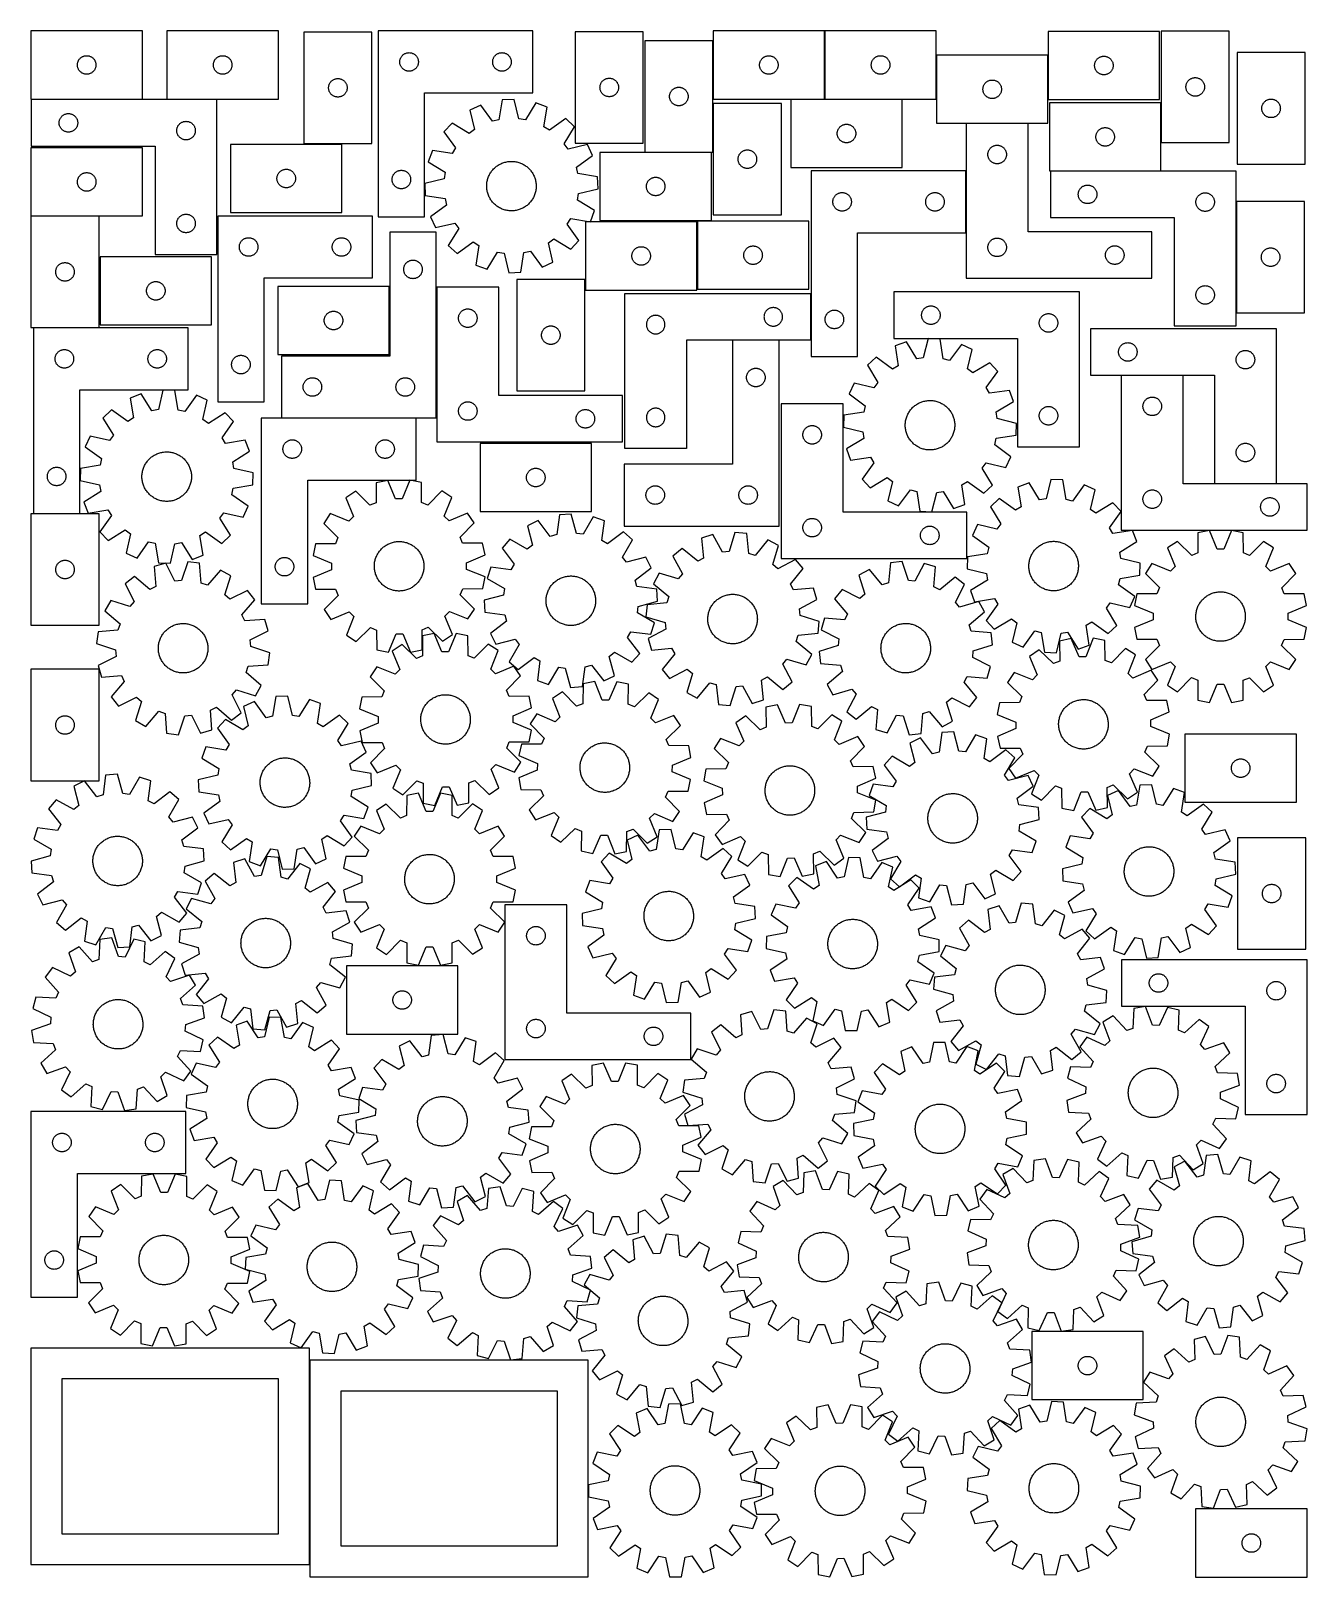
# Model space of a CAD drawing. Header units: millimetres. Extents: x 7 to 1243, y 7 to 1505.
import ezdxf

# ---------------------------------------------------------------- set-up
doc = ezdxf.new("R2010")
doc.units = ezdxf.units.MM
doc.layers.add('CUT', color=7, linetype='CONTINUOUS', true_color=0x000000)

msp = doc.modelspace()

# ---------------------------------------------------------------- linework, layer by layer
at = {"layer": 'CUT'}
for p, q in [((114.548885, 1505.322088), (6.548885, 1505.322088)), ((6.548885, 1505.322088), (6.548885, 1439.322088)), ((114.548885, 1439.322088), (114.548885, 1505.322088)), ((246.380673, 1505.320132), (138.380673, 1505.320132)), ((138.380673, 1505.320132), (138.380673, 1439.320132)), ((246.380673, 1439.320132), (246.380673, 1505.320132)), ((271.054741, 1504.191712), (271.054741, 1396.191712)), ((337.054741, 1504.191712), (271.054741, 1504.191712)), ((337.054741, 1396.191712), (337.054741, 1504.191712)), ((343.084098, 1505.255186), (343.084098, 1325.255186)), ((493.084098, 1505.255186), (343.084098, 1505.255186)), ((493.084098, 1445.255186), (493.084098, 1505.255186)), ((534.11364, 1504.522278), (534.11364, 1396.522278)), ((600.11364, 1504.522278), (534.11364, 1504.522278)), ((600.11364, 1396.522278), (600.11364, 1504.522278)), ((775.778745, 1505.292544), (667.778745, 1505.292544)), ((667.778745, 1505.292544), (667.778745, 1439.292544)), ((775.778745, 1439.292544), (775.778745, 1505.292544)), ((884.066127, 1505.321111), (776.066127, 1505.321111)), ((776.066127, 1505.321111), (776.066127, 1439.321111)), ((884.066127, 1439.321111), (884.066127, 1505.321111)), ((1100.516568, 1504.777896), (992.516568, 1504.777896)), ((992.516568, 1504.777896), (992.516568, 1438.777896)), ((1100.516568, 1438.777896), (1100.516568, 1504.777896)), ((1168.059872, 1505.040592), (1102.059872, 1505.040592)), ((1102.059872, 1505.040592), (1102.059872, 1397.040592)), ((1168.059872, 1397.040592), (1168.059872, 1505.040592)), ((370.191143, 1483.777557), (370.754726, 1483.948519)), ((370.754726, 1483.948519), (371.328285, 1484.082254)), ((371.328285, 1484.082254), (371.909362, 1484.17819)), ((371.909362, 1484.17819), (372.49547, 1484.235917)), ((372.49547, 1484.235917), (373.084098, 1484.255186)), ((373.084098, 1484.255186), (373.672726, 1484.235917)), ((373.672726, 1484.235917), (374.258833, 1484.17819)), ((374.258833, 1484.17819), (374.839911, 1484.082254)), ((374.839911, 1484.082254), (375.413469, 1483.948519)), ((375.413469, 1483.948519), (375.977053, 1483.777557)), ((460.191143, 1483.777557), (460.754726, 1483.948519)), ((460.754726, 1483.948519), (461.328285, 1484.082254)), ((461.328285, 1484.082254), (461.909362, 1484.17819)), ((461.909362, 1484.17819), (462.49547, 1484.235917)), ((462.49547, 1484.235917), (463.084098, 1484.255186)), ((463.084098, 1484.255186), (463.672726, 1484.235917)), ((463.672726, 1484.235917), (464.258833, 1484.17819)), ((464.258833, 1484.17819), (464.839911, 1484.082254)), ((464.839911, 1484.082254), (465.413469, 1483.948519)), ((465.413469, 1483.948519), (465.977053, 1483.777557)), ((601.528007, 1495.75885), (601.528007, 1387.75885)), ((667.528007, 1495.75885), (601.528007, 1495.75885)), ((667.528007, 1387.75885), (667.528007, 1495.75885)), ((1241.552865, 1484.245426), (1175.552865, 1484.245426)), ((1175.552865, 1484.245426), (1175.552865, 1376.245426)), ((1241.552865, 1376.245426), (1241.552865, 1484.245426)), ((51.548885, 1472.322088), (51.568154, 1472.910716)), ((51.568154, 1471.73346), (51.548885, 1472.322088)), ((51.568154, 1472.910716), (51.625881, 1473.496824)), ((51.625881, 1471.147352), (51.568154, 1471.73346)), ((51.625881, 1473.496824), (51.721817, 1474.077901)), ((51.721817, 1470.566275), (51.625881, 1471.147352)), ((51.721817, 1474.077901), (51.855552, 1474.651459)), ((51.855552, 1469.992717), (51.721817, 1470.566275)), ((51.855552, 1474.651459), (52.026513, 1475.215043)), ((52.026513, 1469.429133), (51.855552, 1469.992717)), ((52.026513, 1475.215043), (52.233969, 1475.766239)), ((52.233969, 1468.877937), (52.026513, 1469.429133)), ((52.233969, 1475.766239), (52.47703, 1476.302686)), ((52.47703, 1468.34149), (52.233969, 1468.877937)), ((52.47703, 1476.302686), (52.754656, 1476.822088)), ((52.754656, 1476.822088), (53.065658, 1477.32222)), ((53.065658, 1477.32222), (53.408704, 1477.800941)), ((53.408704, 1477.800941), (53.782326, 1478.2562)), ((53.782326, 1478.2562), (54.184924, 1478.686049)), ((54.184924, 1478.686049), (54.614772, 1479.088646)), ((54.614772, 1479.088646), (55.070032, 1479.462268)), ((55.070032, 1479.462268), (55.548752, 1479.805315)), ((55.548752, 1479.805315), (56.048885, 1480.116317)), ((56.048885, 1480.116317), (56.568286, 1480.393943)), ((56.568286, 1480.393943), (57.104734, 1480.637004)), ((57.104734, 1480.637004), (57.655929, 1480.844459)), ((57.655929, 1480.844459), (58.219513, 1481.01542)), ((58.219513, 1481.01542), (58.793072, 1481.149156)), ((58.793072, 1481.149156), (59.374149, 1481.245092)), ((59.374149, 1481.245092), (59.960256, 1481.302818)), ((59.960256, 1481.302818), (60.548885, 1481.322088)), ((60.548885, 1481.322088), (61.137513, 1481.302818)), ((61.137513, 1481.302818), (61.72362, 1481.245092)), ((61.72362, 1481.245092), (62.304697, 1481.149156)), ((62.304697, 1481.149156), (62.878256, 1481.01542)), ((62.878256, 1481.01542), (63.44184, 1480.844459)), ((63.44184, 1480.844459), (63.993035, 1480.637004)), ((63.993035, 1480.637004), (64.529483, 1480.393943)), ((64.529483, 1480.393943), (65.048885, 1480.116317)), ((65.048885, 1480.116317), (65.549017, 1479.805315)), ((65.549017, 1479.805315), (66.027737, 1479.462268)), ((66.027737, 1479.462268), (66.482997, 1479.088646)), ((66.482997, 1479.088646), (66.912846, 1478.686049)), ((66.912846, 1478.686049), (67.315443, 1478.2562)), ((67.315443, 1478.2562), (67.689065, 1477.800941)), ((67.689065, 1477.800941), (68.032111, 1477.32222)), ((68.032111, 1477.32222), (68.343113, 1476.822088)), ((68.343113, 1476.822088), (68.620739, 1476.302686)), ((68.620739, 1476.302686), (68.8638, 1475.766239)), ((68.8638, 1468.877937), (68.620739, 1468.34149)), ((68.8638, 1475.766239), (69.071256, 1475.215043)), ((69.071256, 1469.429133), (68.8638, 1468.877937)), ((69.071256, 1475.215043), (69.242217, 1474.651459)), ((69.242217, 1469.992717), (69.071256, 1469.429133)), ((69.242217, 1474.651459), (69.375952, 1474.077901)), ((69.375952, 1470.566275), (69.242217, 1469.992717)), ((69.375952, 1474.077901), (69.471888, 1473.496824)), ((69.471888, 1471.147352), (69.375952, 1470.566275)), ((69.471888, 1473.496824), (69.529615, 1472.910716)), ((69.529615, 1471.73346), (69.471888, 1471.147352)), ((69.529615, 1472.910716), (69.548885, 1472.322088)), ((69.548885, 1472.322088), (69.529615, 1471.73346)), ((183.380673, 1472.320132), (183.399943, 1472.90876)), ((183.399943, 1471.731504), (183.380673, 1472.320132)), ((183.399943, 1472.90876), (183.45767, 1473.494868)), ((183.45767, 1471.145396), (183.399943, 1471.731504)), ((183.45767, 1473.494868), (183.553606, 1474.075945)), ((183.553606, 1470.564319), (183.45767, 1471.145396)), ((183.553606, 1474.075945), (183.687341, 1474.649503)), ((183.687341, 1469.990761), (183.553606, 1470.564319)), ((183.687341, 1474.649503), (183.858302, 1475.213087)), ((183.858302, 1469.427177), (183.687341, 1469.990761)), ((183.858302, 1475.213087), (184.065758, 1475.764283)), ((184.065758, 1468.875981), (183.858302, 1469.427177)), ((184.065758, 1475.764283), (184.308819, 1476.30073)), ((184.308819, 1468.339534), (184.065758, 1468.875981)), ((184.308819, 1476.30073), (184.586445, 1476.820132)), ((184.586445, 1476.820132), (184.897447, 1477.320264)), ((184.897447, 1477.320264), (185.240493, 1477.798985)), ((185.240493, 1477.798985), (185.614115, 1478.254244)), ((185.614115, 1478.254244), (186.016712, 1478.684093)), ((186.016712, 1478.684093), (186.446561, 1479.08669)), ((186.446561, 1479.08669), (186.901821, 1479.460312)), ((186.901821, 1479.460312), (187.380541, 1479.803358)), ((187.380541, 1479.803358), (187.880673, 1480.114361)), ((187.880673, 1480.114361), (188.400075, 1480.391987)), ((188.400075, 1480.391987), (188.936523, 1480.635048)), ((188.936523, 1480.635048), (189.487718, 1480.842503)), ((189.487718, 1480.842503), (190.051302, 1481.013464)), ((190.051302, 1481.013464), (190.624861, 1481.147199)), ((190.624861, 1481.147199), (191.205938, 1481.243136)), ((191.205938, 1481.243136), (191.792045, 1481.300862)), ((191.792045, 1481.300862), (192.380673, 1481.320132)), ((192.380673, 1481.320132), (192.969302, 1481.300862)), ((192.969302, 1481.300862), (193.555409, 1481.243136)), ((193.555409, 1481.243136), (194.136486, 1481.147199)), ((194.136486, 1481.147199), (194.710045, 1481.013464)), ((194.710045, 1481.013464), (195.273629, 1480.842503)), ((195.273629, 1480.842503), (195.824824, 1480.635048)), ((195.824824, 1480.635048), (196.361272, 1480.391987)), ((196.361272, 1480.391987), (196.880673, 1480.114361)), ((196.880673, 1480.114361), (197.380806, 1479.803358)), ((197.380806, 1479.803358), (197.859526, 1479.460312)), ((197.859526, 1479.460312), (198.314786, 1479.08669)), ((198.314786, 1479.08669), (198.744635, 1478.684093)), ((198.744635, 1478.684093), (199.147232, 1478.254244)), ((199.147232, 1478.254244), (199.520854, 1477.798985)), ((199.520854, 1477.798985), (199.8639, 1477.320264)), ((199.8639, 1477.320264), (200.174902, 1476.820132)), ((200.174902, 1476.820132), (200.452528, 1476.30073)), ((200.452528, 1476.30073), (200.695589, 1475.764283)), ((200.695589, 1468.875981), (200.452528, 1468.339534)), ((200.695589, 1475.764283), (200.903045, 1475.213087)), ((200.903045, 1469.427177), (200.695589, 1468.875981)), ((200.903045, 1475.213087), (201.074006, 1474.649503)), ((201.074006, 1469.990761), (200.903045, 1469.427177)), ((201.074006, 1474.649503), (201.207741, 1474.075945)), ((201.207741, 1470.564319), (201.074006, 1469.990761)), ((201.207741, 1474.075945), (201.303677, 1473.494868)), ((201.303677, 1471.145396), (201.207741, 1470.564319)), ((201.303677, 1473.494868), (201.361404, 1472.90876)), ((201.361404, 1471.731504), (201.303677, 1471.145396)), ((201.361404, 1472.90876), (201.380673, 1472.320132)), ((201.380673, 1472.320132), (201.361404, 1471.731504)), ((364.084098, 1475.255186), (364.103367, 1475.843814)), ((364.103367, 1474.666558), (364.084098, 1475.255186)), ((364.103367, 1475.843814), (364.161094, 1476.429922)), ((364.161094, 1474.080451), (364.103367, 1474.666558)), ((364.161094, 1476.429922), (364.25703, 1477.010999)), ((364.25703, 1473.499373), (364.161094, 1474.080451)), ((364.25703, 1477.010999), (364.390765, 1477.584558)), ((364.390765, 1472.925815), (364.25703, 1473.499373)), ((364.390765, 1477.584558), (364.561727, 1478.148142)), ((364.561727, 1472.362231), (364.390765, 1472.925815)), ((364.561727, 1478.148142), (364.769182, 1478.699337)), ((364.769182, 1471.811035), (364.561727, 1472.362231)), ((364.769182, 1478.699337), (365.012243, 1479.235785)), ((365.012243, 1471.274588), (364.769182, 1471.811035)), ((365.012243, 1479.235785), (365.289869, 1479.755186)), ((365.289869, 1470.755186), (365.012243, 1471.274588)), ((365.289869, 1479.755186), (365.600871, 1480.255318)), ((365.600871, 1470.255054), (365.289869, 1470.755186)), ((365.600871, 1480.255318), (365.943918, 1480.734039)), ((365.943918, 1469.776333), (365.600871, 1470.255054)), ((365.943918, 1480.734039), (366.317539, 1481.189299)), ((366.317539, 1469.321074), (365.943918, 1469.776333)), ((366.317539, 1481.189299), (366.720137, 1481.619147)), ((366.720137, 1468.891225), (366.317539, 1469.321074)), ((366.720137, 1481.619147), (367.149985, 1482.021745)), ((367.149985, 1468.488628), (366.720137, 1468.891225)), ((367.149985, 1482.021745), (367.605245, 1482.395366)), ((367.605245, 1482.395366), (368.083966, 1482.738413)), ((368.083966, 1482.738413), (368.584098, 1483.049415)), ((368.584098, 1483.049415), (369.103499, 1483.327041)), ((369.103499, 1483.327041), (369.639947, 1483.570102)), ((369.639947, 1483.570102), (370.191143, 1483.777557)), ((375.977053, 1483.777557), (376.528249, 1483.570102)), ((376.528249, 1483.570102), (377.064696, 1483.327041)), ((377.064696, 1483.327041), (377.584098, 1483.049415)), ((377.584098, 1483.049415), (378.08423, 1482.738413)), ((378.08423, 1482.738413), (378.562951, 1482.395366)), ((378.562951, 1482.395366), (379.01821, 1482.021745)), ((379.01821, 1482.021745), (379.448059, 1481.619147)), ((379.448059, 1468.891225), (379.01821, 1468.488628)), ((379.448059, 1481.619147), (379.850656, 1481.189299)), ((379.850656, 1469.321074), (379.448059, 1468.891225)), ((379.850656, 1481.189299), (380.224278, 1480.734039)), ((380.224278, 1469.776333), (379.850656, 1469.321074)), ((380.224278, 1480.734039), (380.567324, 1480.255318)), ((380.567324, 1470.255054), (380.224278, 1469.776333)), ((380.567324, 1480.255318), (380.878326, 1479.755186)), ((380.878326, 1470.755186), (380.567324, 1470.255054)), ((380.878326, 1479.755186), (381.155952, 1479.235785)), ((381.155952, 1471.274588), (380.878326, 1470.755186)), ((381.155952, 1479.235785), (381.399013, 1478.699337)), ((381.399013, 1471.811035), (381.155952, 1471.274588)), ((381.399013, 1478.699337), (381.606469, 1478.148142)), ((381.606469, 1472.362231), (381.399013, 1471.811035)), ((381.606469, 1478.148142), (381.77743, 1477.584558)), ((381.77743, 1472.925815), (381.606469, 1472.362231)), ((381.77743, 1477.584558), (381.911165, 1477.010999)), ((381.911165, 1473.499373), (381.77743, 1472.925815)), ((381.911165, 1477.010999), (382.007101, 1476.429922)), ((382.007101, 1474.080451), (381.911165, 1473.499373)), ((382.007101, 1476.429922), (382.064828, 1475.843814)), ((382.064828, 1474.666558), (382.007101, 1474.080451)), ((382.064828, 1475.843814), (382.084098, 1475.255186)), ((382.084098, 1475.255186), (382.064828, 1474.666558)), ((454.084098, 1475.255186), (454.103367, 1475.843814)), ((454.103367, 1474.666558), (454.084098, 1475.255186)), ((454.103367, 1475.843814), (454.161094, 1476.429922)), ((454.161094, 1474.080451), (454.103367, 1474.666558)), ((454.161094, 1476.429922), (454.25703, 1477.010999)), ((454.25703, 1473.499373), (454.161094, 1474.080451)), ((454.25703, 1477.010999), (454.390765, 1477.584558)), ((454.390765, 1472.925815), (454.25703, 1473.499373)), ((454.390765, 1477.584558), (454.561727, 1478.148142)), ((454.561727, 1472.362231), (454.390765, 1472.925815)), ((454.561727, 1478.148142), (454.769182, 1478.699337)), ((454.769182, 1471.811035), (454.561727, 1472.362231)), ((454.769182, 1478.699337), (455.012243, 1479.235785)), ((455.012243, 1471.274588), (454.769182, 1471.811035)), ((455.012243, 1479.235785), (455.289869, 1479.755186)), ((455.289869, 1470.755186), (455.012243, 1471.274588)), ((455.289869, 1479.755186), (455.600871, 1480.255318)), ((455.600871, 1470.255054), (455.289869, 1470.755186)), ((455.600871, 1480.255318), (455.943918, 1480.734039)), ((455.943918, 1469.776333), (455.600871, 1470.255054)), ((455.943918, 1480.734039), (456.317539, 1481.189299)), ((456.317539, 1469.321074), (455.943918, 1469.776333)), ((456.317539, 1481.189299), (456.720137, 1481.619147)), ((456.720137, 1468.891225), (456.317539, 1469.321074)), ((456.720137, 1481.619147), (457.149985, 1482.021745)), ((457.149985, 1468.488628), (456.720137, 1468.891225)), ((457.149985, 1482.021745), (457.605245, 1482.395366)), ((457.605245, 1482.395366), (458.083966, 1482.738413)), ((458.083966, 1482.738413), (458.584098, 1483.049415)), ((458.584098, 1483.049415), (459.103499, 1483.327041)), ((459.103499, 1483.327041), (459.639947, 1483.570102)), ((459.639947, 1483.570102), (460.191143, 1483.777557)), ((465.977053, 1483.777557), (466.528249, 1483.570102)), ((466.528249, 1483.570102), (467.064696, 1483.327041)), ((467.064696, 1483.327041), (467.584098, 1483.049415)), ((467.584098, 1483.049415), (468.08423, 1482.738413)), ((468.08423, 1482.738413), (468.562951, 1482.395366)), ((468.562951, 1482.395366), (469.01821, 1482.021745)), ((469.01821, 1482.021745), (469.448059, 1481.619147)), ((469.448059, 1468.891225), (469.01821, 1468.488628)), ((469.448059, 1481.619147), (469.850656, 1481.189299)), ((469.850656, 1469.321074), (469.448059, 1468.891225)), ((469.850656, 1481.189299), (470.224278, 1480.734039)), ((470.224278, 1469.776333), (469.850656, 1469.321074)), ((470.224278, 1480.734039), (470.567324, 1480.255318)), ((470.567324, 1470.255054), (470.224278, 1469.776333)), ((470.567324, 1480.255318), (470.878326, 1479.755186)), ((470.878326, 1470.755186), (470.567324, 1470.255054)), ((470.878326, 1479.755186), (471.155952, 1479.235785)), ((471.155952, 1471.274588), (470.878326, 1470.755186)), ((471.155952, 1479.235785), (471.399013, 1478.699337)), ((471.399013, 1471.811035), (471.155952, 1471.274588)), ((471.399013, 1478.699337), (471.606469, 1478.148142)), ((471.606469, 1472.362231), (471.399013, 1471.811035)), ((471.606469, 1478.148142), (471.77743, 1477.584558)), ((471.77743, 1472.925815), (471.606469, 1472.362231)), ((471.77743, 1477.584558), (471.911165, 1477.010999)), ((471.911165, 1473.499373), (471.77743, 1472.925815)), ((471.911165, 1477.010999), (472.007101, 1476.429922)), ((472.007101, 1474.080451), (471.911165, 1473.499373)), ((472.007101, 1476.429922), (472.064828, 1475.843814)), ((472.064828, 1474.666558), (472.007101, 1474.080451)), ((472.064828, 1475.843814), (472.084098, 1475.255186)), ((472.084098, 1475.255186), (472.064828, 1474.666558)), ((712.778745, 1472.292544), (712.798014, 1472.881172)), ((712.798014, 1471.703916), (712.778745, 1472.292544)), ((712.798014, 1472.881172), (712.855741, 1473.46728)), ((712.855741, 1471.117808), (712.798014, 1471.703916)), ((712.855741, 1473.46728), (712.951677, 1474.048357)), ((712.951677, 1470.536731), (712.855741, 1471.117808)), ((712.951677, 1474.048357), (713.085412, 1474.621915)), ((713.085412, 1469.963173), (712.951677, 1470.536731)), ((713.085412, 1474.621915), (713.256374, 1475.185499)), ((713.256374, 1469.399589), (713.085412, 1469.963173)), ((713.256374, 1475.185499), (713.463829, 1475.736695)), ((713.463829, 1468.848393), (713.256374, 1469.399589)), ((713.463829, 1475.736695), (713.70689, 1476.273142)), ((713.70689, 1468.311946), (713.463829, 1468.848393)), ((713.70689, 1476.273142), (713.984516, 1476.792544)), ((713.984516, 1476.792544), (714.295518, 1477.292676)), ((714.295518, 1477.292676), (714.638565, 1477.771397)), ((714.638565, 1477.771397), (715.012187, 1478.226656)), ((715.012187, 1478.226656), (715.414784, 1478.656505)), ((715.414784, 1478.656505), (715.844632, 1479.059102)), ((715.844632, 1479.059102), (716.299892, 1479.432724)), ((716.299892, 1479.432724), (716.778613, 1479.775771)), ((716.778613, 1479.775771), (717.278745, 1480.086773)), ((717.278745, 1480.086773), (717.798147, 1480.364399)), ((717.798147, 1480.364399), (718.334594, 1480.60746)), ((718.334594, 1480.60746), (718.88579, 1480.814915)), ((718.88579, 1480.814915), (719.449373, 1480.985876)), ((719.449373, 1480.985876), (720.022932, 1481.119612)), ((720.022932, 1481.119612), (720.604009, 1481.215548)), ((720.604009, 1481.215548), (721.190117, 1481.273274)), ((721.190117, 1481.273274), (721.778745, 1481.292544)), ((721.778745, 1481.292544), (722.367373, 1481.273274)), ((722.367373, 1481.273274), (722.953481, 1481.215548)), ((722.953481, 1481.215548), (723.534558, 1481.119612)), ((723.534558, 1481.119612), (724.108116, 1480.985876)), ((724.108116, 1480.985876), (724.6717, 1480.814915)), ((724.6717, 1480.814915), (725.222896, 1480.60746)), ((725.222896, 1480.60746), (725.759343, 1480.364399)), ((725.759343, 1480.364399), (726.278745, 1480.086773)), ((726.278745, 1480.086773), (726.778877, 1479.775771)), ((726.778877, 1479.775771), (727.257598, 1479.432724)), ((727.257598, 1479.432724), (727.712857, 1479.059102)), ((727.712857, 1479.059102), (728.142706, 1478.656505)), ((728.142706, 1478.656505), (728.545303, 1478.226656)), ((728.545303, 1478.226656), (728.918925, 1477.771397)), ((728.918925, 1477.771397), (729.261971, 1477.292676)), ((729.261971, 1477.292676), (729.572973, 1476.792544)), ((729.572973, 1476.792544), (729.850599, 1476.273142)), ((729.850599, 1476.273142), (730.093661, 1475.736695)), ((730.093661, 1468.848393), (729.850599, 1468.311946)), ((730.093661, 1475.736695), (730.301116, 1475.185499)), ((730.301116, 1469.399589), (730.093661, 1468.848393)), ((730.301116, 1475.185499), (730.472077, 1474.621915)), ((730.472077, 1469.963173), (730.301116, 1469.399589)), ((730.472077, 1474.621915), (730.605812, 1474.048357)), ((730.605812, 1470.536731), (730.472077, 1469.963173)), ((730.605812, 1474.048357), (730.701749, 1473.46728)), ((730.701749, 1471.117808), (730.605812, 1470.536731)), ((730.701749, 1473.46728), (730.759475, 1472.881172)), ((730.759475, 1471.703916), (730.701749, 1471.117808)), ((730.759475, 1472.881172), (730.778745, 1472.292544)), ((730.778745, 1472.292544), (730.759475, 1471.703916)), ((821.066127, 1472.321111), (821.085397, 1472.90974)), ((821.085397, 1471.732483), (821.066127, 1472.321111)), ((821.085397, 1472.90974), (821.143123, 1473.495847)), ((821.143123, 1471.146376), (821.085397, 1471.732483)), ((821.143123, 1473.495847), (821.239059, 1474.076924)), ((821.239059, 1470.565299), (821.143123, 1471.146376)), ((821.239059, 1474.076924), (821.372795, 1474.650483)), ((821.372795, 1469.99174), (821.239059, 1470.565299)), ((821.372795, 1474.650483), (821.543756, 1475.214067)), ((821.543756, 1469.428156), (821.372795, 1469.99174)), ((821.543756, 1475.214067), (821.751211, 1475.765262)), ((821.751211, 1468.876961), (821.543756, 1469.428156)), ((821.751211, 1475.765262), (821.994272, 1476.30171)), ((821.994272, 1468.340513), (821.751211, 1468.876961)), ((821.994272, 1476.30171), (822.271898, 1476.821111)), ((822.271898, 1476.821111), (822.5829, 1477.321244)), ((822.5829, 1477.321244), (822.925947, 1477.799964)), ((822.925947, 1477.799964), (823.299569, 1478.255224)), ((823.299569, 1478.255224), (823.702166, 1478.685073)), ((823.702166, 1478.685073), (824.132015, 1479.08767)), ((824.132015, 1479.08767), (824.587274, 1479.461292)), ((824.587274, 1479.461292), (825.065995, 1479.804338)), ((825.065995, 1479.804338), (825.566127, 1480.11534)), ((825.566127, 1480.11534), (826.085529, 1480.392966)), ((826.085529, 1480.392966), (826.621976, 1480.636027)), ((826.621976, 1480.636027), (827.173172, 1480.843483)), ((827.173172, 1480.843483), (827.736756, 1481.014444)), ((827.736756, 1481.014444), (828.310314, 1481.148179)), ((828.310314, 1481.148179), (828.891391, 1481.244115)), ((828.891391, 1481.244115), (829.477499, 1481.301842)), ((829.477499, 1481.301842), (830.066127, 1481.321111)), ((830.066127, 1481.321111), (830.654755, 1481.301842)), ((830.654755, 1481.301842), (831.240863, 1481.244115)), ((831.240863, 1481.244115), (831.82194, 1481.148179)), ((831.82194, 1481.148179), (832.395498, 1481.014444)), ((832.395498, 1481.014444), (832.959082, 1480.843483)), ((832.959082, 1480.843483), (833.510278, 1480.636027)), ((833.510278, 1480.636027), (834.046725, 1480.392966)), ((834.046725, 1480.392966), (834.566127, 1480.11534)), ((834.566127, 1480.11534), (835.066259, 1479.804338)), ((835.066259, 1479.804338), (835.54498, 1479.461292)), ((835.54498, 1479.461292), (836.000239, 1479.08767)), ((836.000239, 1479.08767), (836.430088, 1478.685073)), ((836.430088, 1478.685073), (836.832685, 1478.255224)), ((836.832685, 1478.255224), (837.206307, 1477.799964)), ((837.206307, 1477.799964), (837.549353, 1477.321244)), ((837.549353, 1477.321244), (837.860356, 1476.821111)), ((837.860356, 1476.821111), (838.137982, 1476.30171)), ((838.137982, 1476.30171), (838.381043, 1475.765262)), ((838.381043, 1468.876961), (838.137982, 1468.340513)), ((838.381043, 1475.765262), (838.588498, 1475.214067)), ((838.588498, 1469.428156), (838.381043, 1468.876961)), ((838.588498, 1475.214067), (838.759459, 1474.650483)), ((838.759459, 1469.99174), (838.588498, 1469.428156)), ((838.759459, 1474.650483), (838.893194, 1474.076924)), ((838.893194, 1470.565299), (838.759459, 1469.99174)), ((838.893194, 1474.076924), (838.989131, 1473.495847)), ((838.989131, 1471.146376), (838.893194, 1470.565299)), ((838.989131, 1473.495847), (839.046857, 1472.90974)), ((839.046857, 1471.732483), (838.989131, 1471.146376)), ((839.046857, 1472.90974), (839.066127, 1472.321111)), ((839.066127, 1472.321111), (839.046857, 1471.732483)), ((992.280484, 1481.744692), (884.280484, 1481.744692)), ((884.280484, 1481.744692), (884.280484, 1415.744692)), ((992.280484, 1415.744692), (992.280484, 1481.744692)), ((1037.516568, 1471.777896), (1037.535838, 1472.366524)), ((1037.535838, 1471.189267), (1037.516568, 1471.777896)), ((1037.535838, 1472.366524), (1037.593565, 1472.952631)), ((1037.593565, 1470.60316), (1037.535838, 1471.189267)), ((1037.593565, 1472.952631), (1037.689501, 1473.533709)), ((1037.689501, 1470.022083), (1037.593565, 1470.60316)), ((1037.689501, 1473.533709), (1037.823236, 1474.107267)), ((1037.823236, 1469.448524), (1037.689501, 1470.022083)), ((1037.823236, 1474.107267), (1037.994197, 1474.670851)), ((1037.994197, 1468.88494), (1037.823236, 1469.448524)), ((1037.994197, 1474.670851), (1038.201652, 1475.222046)), ((1038.201652, 1468.333745), (1037.994197, 1468.88494)), ((1038.201652, 1475.222046), (1038.444714, 1475.758494)), ((1038.444714, 1475.758494), (1038.72234, 1476.277896)), ((1038.72234, 1476.277896), (1039.033342, 1476.778028)), ((1039.033342, 1476.778028), (1039.376388, 1477.256748)), ((1039.376388, 1477.256748), (1039.75001, 1477.712008)), ((1039.75001, 1477.712008), (1040.152607, 1478.141857)), ((1040.152607, 1478.141857), (1040.582456, 1478.544454)), ((1040.582456, 1478.544454), (1041.037715, 1478.918076)), ((1041.037715, 1478.918076), (1041.516436, 1479.261122)), ((1041.516436, 1479.261122), (1042.016568, 1479.572124)), ((1042.016568, 1479.572124), (1042.53597, 1479.84975)), ((1042.53597, 1479.84975), (1043.072417, 1480.092811)), ((1043.072417, 1480.092811), (1043.623613, 1480.300267)), ((1043.623613, 1480.300267), (1044.187197, 1480.471228)), ((1044.187197, 1480.471228), (1044.760755, 1480.604963)), ((1044.760755, 1480.604963), (1045.341833, 1480.700899)), ((1045.341833, 1480.700899), (1045.92794, 1480.758626)), ((1045.92794, 1480.758626), (1046.516568, 1480.777896)), ((1046.516568, 1480.777896), (1047.105196, 1480.758626)), ((1047.105196, 1480.758626), (1047.691304, 1480.700899)), ((1047.691304, 1480.700899), (1048.272381, 1480.604963)), ((1048.272381, 1480.604963), (1048.84594, 1480.471228)), ((1048.84594, 1480.471228), (1049.409523, 1480.300267)), ((1049.409523, 1480.300267), (1049.960719, 1480.092811)), ((1049.960719, 1480.092811), (1050.497166, 1479.84975)), ((1050.497166, 1479.84975), (1051.016568, 1479.572124)), ((1051.016568, 1479.572124), (1051.5167, 1479.261122)), ((1051.5167, 1479.261122), (1051.995421, 1478.918076)), ((1051.995421, 1478.918076), (1052.450681, 1478.544454)), ((1052.450681, 1478.544454), (1052.880529, 1478.141857)), ((1052.880529, 1478.141857), (1053.283127, 1477.712008)), ((1053.283127, 1477.712008), (1053.656748, 1477.256748)), ((1053.656748, 1477.256748), (1053.999795, 1476.778028)), ((1053.999795, 1476.778028), (1054.310797, 1476.277896)), ((1054.310797, 1476.277896), (1054.588423, 1475.758494)), ((1054.588423, 1475.758494), (1054.831484, 1475.222046)), ((1054.831484, 1475.222046), (1055.038939, 1474.670851)), ((1055.038939, 1468.88494), (1054.831484, 1468.333745)), ((1055.038939, 1474.670851), (1055.209901, 1474.107267)), ((1055.209901, 1469.448524), (1055.038939, 1468.88494)), ((1055.209901, 1474.107267), (1055.343636, 1473.533709)), ((1055.343636, 1470.022083), (1055.209901, 1469.448524)), ((1055.343636, 1473.533709), (1055.439572, 1472.952631)), ((1055.439572, 1470.60316), (1055.343636, 1470.022083)), ((1055.439572, 1472.952631), (1055.497299, 1472.366524)), ((1055.497299, 1471.189267), (1055.439572, 1470.60316)), ((1055.497299, 1472.366524), (1055.516568, 1471.777896)), ((1055.516568, 1471.777896), (1055.497299, 1471.189267)), ((52.754656, 1467.822088), (52.47703, 1468.34149)), ((53.065658, 1467.321956), (52.754656, 1467.822088)), ((53.408704, 1466.843235), (53.065658, 1467.321956)), ((53.782326, 1466.387976), (53.408704, 1466.843235)), ((54.184924, 1465.958127), (53.782326, 1466.387976)), ((54.614772, 1465.55553), (54.184924, 1465.958127)), ((55.070032, 1465.181908), (54.614772, 1465.55553)), ((55.548752, 1464.838862), (55.070032, 1465.181908)), ((56.048885, 1464.527859), (55.548752, 1464.838862)), ((56.568286, 1464.250233), (56.048885, 1464.527859)), ((57.104734, 1464.007172), (56.568286, 1464.250233)), ((57.655929, 1463.799717), (57.104734, 1464.007172)), ((58.219513, 1463.628756), (57.655929, 1463.799717)), ((58.793072, 1463.495021), (58.219513, 1463.628756)), ((59.374149, 1463.399084), (58.793072, 1463.495021)), ((59.960256, 1463.341358), (59.374149, 1463.399084)), ((60.548885, 1463.322088), (59.960256, 1463.341358)), ((61.137513, 1463.341358), (60.548885, 1463.322088)), ((61.72362, 1463.399084), (61.137513, 1463.341358)), ((62.304697, 1463.495021), (61.72362, 1463.399084)), ((62.878256, 1463.628756), (62.304697, 1463.495021)), ((63.44184, 1463.799717), (62.878256, 1463.628756)), ((63.993035, 1464.007172), (63.44184, 1463.799717)), ((64.529483, 1464.250233), (63.993035, 1464.007172)), ((65.048885, 1464.527859), (64.529483, 1464.250233)), ((65.549017, 1464.838862), (65.048885, 1464.527859)), ((66.027737, 1465.181908), (65.549017, 1464.838862)), ((66.482997, 1465.55553), (66.027737, 1465.181908)), ((66.912846, 1465.958127), (66.482997, 1465.55553)), ((67.315443, 1466.387976), (66.912846, 1465.958127)), ((67.689065, 1466.843235), (67.315443, 1466.387976)), ((68.032111, 1467.321956), (67.689065, 1466.843235)), ((68.343113, 1467.822088), (68.032111, 1467.321956)), ((68.620739, 1468.34149), (68.343113, 1467.822088)), ((184.586445, 1467.820132), (184.308819, 1468.339534)), ((184.897447, 1467.32), (184.586445, 1467.820132)), ((185.240493, 1466.841279), (184.897447, 1467.32)), ((185.614115, 1466.38602), (185.240493, 1466.841279)), ((186.016712, 1465.956171), (185.614115, 1466.38602)), ((186.446561, 1465.553574), (186.016712, 1465.956171)), ((186.901821, 1465.179952), (186.446561, 1465.553574)), ((187.380541, 1464.836905), (186.901821, 1465.179952)), ((187.880673, 1464.525903), (187.380541, 1464.836905)), ((188.400075, 1464.248277), (187.880673, 1464.525903)), ((188.936523, 1464.005216), (188.400075, 1464.248277)), ((189.487718, 1463.797761), (188.936523, 1464.005216)), ((190.051302, 1463.626799), (189.487718, 1463.797761)), ((190.624861, 1463.493064), (190.051302, 1463.626799)), ((191.205938, 1463.397128), (190.624861, 1463.493064)), ((191.792045, 1463.339402), (191.205938, 1463.397128)), ((192.380673, 1463.320132), (191.792045, 1463.339402)), ((192.969302, 1463.339402), (192.380673, 1463.320132)), ((193.555409, 1463.397128), (192.969302, 1463.339402)), ((194.136486, 1463.493064), (193.555409, 1463.397128)), ((194.710045, 1463.626799), (194.136486, 1463.493064)), ((195.273629, 1463.797761), (194.710045, 1463.626799)), ((195.824824, 1464.005216), (195.273629, 1463.797761)), ((196.361272, 1464.248277), (195.824824, 1464.005216)), ((196.880673, 1464.525903), (196.361272, 1464.248277)), ((197.380806, 1464.836905), (196.880673, 1464.525903)), ((197.859526, 1465.179952), (197.380806, 1464.836905)), ((198.314786, 1465.553574), (197.859526, 1465.179952)), ((198.744635, 1465.956171), (198.314786, 1465.553574)), ((199.147232, 1466.38602), (198.744635, 1465.956171)), ((199.520854, 1466.841279), (199.147232, 1466.38602)), ((199.8639, 1467.32), (199.520854, 1466.841279)), ((200.174902, 1467.820132), (199.8639, 1467.32)), ((200.452528, 1468.339534), (200.174902, 1467.820132)), ((295.739825, 1453.635863), (295.982886, 1454.17231)), ((295.982886, 1454.17231), (296.260512, 1454.691712)), ((296.260512, 1454.691712), (296.571514, 1455.191844)), ((296.571514, 1455.191844), (296.914561, 1455.670565)), ((296.914561, 1455.670565), (297.288182, 1456.125824)), ((297.288182, 1456.125824), (297.69078, 1456.555673)), ((297.69078, 1456.555673), (298.120628, 1456.95827)), ((298.120628, 1456.95827), (298.575888, 1457.331892)), ((298.575888, 1457.331892), (299.054609, 1457.674938)), ((299.054609, 1457.674938), (299.554741, 1457.98594)), ((299.554741, 1457.98594), (300.074142, 1458.263566)), ((300.074142, 1458.263566), (300.61059, 1458.506628)), ((300.61059, 1458.506628), (301.161785, 1458.714083)), ((301.161785, 1458.714083), (301.725369, 1458.885044)), ((301.725369, 1458.885044), (302.298928, 1459.018779)), ((302.298928, 1459.018779), (302.880005, 1459.114715)), ((302.880005, 1459.114715), (303.466112, 1459.172442)), ((303.466112, 1459.172442), (304.054741, 1459.191712)), ((304.054741, 1459.191712), (304.643369, 1459.172442)), ((304.643369, 1459.172442), (305.229476, 1459.114715)), ((305.229476, 1459.114715), (305.810554, 1459.018779)), ((305.810554, 1459.018779), (306.384112, 1458.885044)), ((306.384112, 1458.885044), (306.947696, 1458.714083)), ((306.947696, 1458.714083), (307.498892, 1458.506628)), ((307.498892, 1458.506628), (308.035339, 1458.263566)), ((308.035339, 1458.263566), (308.554741, 1457.98594)), ((308.554741, 1457.98594), (309.054873, 1457.674938)), ((309.054873, 1457.674938), (309.533593, 1457.331892)), ((309.533593, 1457.331892), (309.988853, 1456.95827)), ((309.988853, 1456.95827), (310.418702, 1456.555673)), ((310.418702, 1456.555673), (310.821299, 1456.125824)), ((310.821299, 1456.125824), (311.194921, 1455.670565)), ((311.194921, 1455.670565), (311.537967, 1455.191844)), ((311.537967, 1455.191844), (311.848969, 1454.691712)), ((311.848969, 1454.691712), (312.126595, 1454.17231)), ((312.126595, 1454.17231), (312.369656, 1453.635863)), ((367.605245, 1468.115006), (367.149985, 1468.488628)), ((368.083966, 1467.77196), (367.605245, 1468.115006)), ((368.584098, 1467.460958), (368.083966, 1467.77196)), ((369.103499, 1467.183332), (368.584098, 1467.460958)), ((369.639947, 1466.940271), (369.103499, 1467.183332)), ((370.191143, 1466.732815), (369.639947, 1466.940271)), ((370.754726, 1466.561854), (370.191143, 1466.732815)), ((371.328285, 1466.428119), (370.754726, 1466.561854)), ((371.909362, 1466.332183), (371.328285, 1466.428119)), ((372.49547, 1466.274456), (371.909362, 1466.332183)), ((373.084098, 1466.255186), (372.49547, 1466.274456)), ((373.672726, 1466.274456), (373.084098, 1466.255186)), ((374.258833, 1466.332183), (373.672726, 1466.274456)), ((374.839911, 1466.428119), (374.258833, 1466.332183)), ((375.413469, 1466.561854), (374.839911, 1466.428119)), ((375.977053, 1466.732815), (375.413469, 1466.561854)), ((376.528249, 1466.940271), (375.977053, 1466.732815)), ((377.064696, 1467.183332), (376.528249, 1466.940271)), ((377.584098, 1467.460958), (377.064696, 1467.183332)), ((378.08423, 1467.77196), (377.584098, 1467.460958)), ((378.562951, 1468.115006), (378.08423, 1467.77196)), ((379.01821, 1468.488628), (378.562951, 1468.115006)), ((457.605245, 1468.115006), (457.149985, 1468.488628)), ((458.083966, 1467.77196), (457.605245, 1468.115006)), ((458.584098, 1467.460958), (458.083966, 1467.77196)), ((459.103499, 1467.183332), (458.584098, 1467.460958)), ((459.639947, 1466.940271), (459.103499, 1467.183332)), ((460.191143, 1466.732815), (459.639947, 1466.940271)), ((460.754726, 1466.561854), (460.191143, 1466.732815)), ((461.328285, 1466.428119), (460.754726, 1466.561854)), ((461.909362, 1466.332183), (461.328285, 1466.428119)), ((462.49547, 1466.274456), (461.909362, 1466.332183)), ((463.084098, 1466.255186), (462.49547, 1466.274456)), ((463.672726, 1466.274456), (463.084098, 1466.255186)), ((464.258833, 1466.332183), (463.672726, 1466.274456)), ((464.839911, 1466.428119), (464.258833, 1466.332183)), ((465.413469, 1466.561854), (464.839911, 1466.428119)), ((465.977053, 1466.732815), (465.413469, 1466.561854)), ((466.528249, 1466.940271), (465.977053, 1466.732815)), ((467.064696, 1467.183332), (466.528249, 1466.940271)), ((467.584098, 1467.460958), (467.064696, 1467.183332)), ((468.08423, 1467.77196), (467.584098, 1467.460958)), ((468.562951, 1468.115006), (468.08423, 1467.77196)), ((469.01821, 1468.488628), (468.562951, 1468.115006)), ((558.591268, 1453.415233), (558.798724, 1453.966429)), ((558.798724, 1453.966429), (559.041785, 1454.502876)), ((559.041785, 1454.502876), (559.319411, 1455.022278)), ((559.319411, 1455.022278), (559.630413, 1455.52241)), ((559.630413, 1455.52241), (559.973459, 1456.001131)), ((559.973459, 1456.001131), (560.347081, 1456.45639)), ((560.347081, 1456.45639), (560.749679, 1456.886239)), ((560.749679, 1456.886239), (561.179527, 1457.288836)), ((561.179527, 1457.288836), (561.634787, 1457.662458)), ((561.634787, 1457.662458), (562.113507, 1458.005505)), ((562.113507, 1458.005505), (562.61364, 1458.316507)), ((562.61364, 1458.316507), (563.133041, 1458.594133)), ((563.133041, 1458.594133), (563.669489, 1458.837194)), ((563.669489, 1458.837194), (564.220684, 1459.044649)), ((564.220684, 1459.044649), (564.784268, 1459.215611)), ((564.784268, 1459.215611), (565.357827, 1459.349346)), ((565.357827, 1459.349346), (565.938904, 1459.445282)), ((565.938904, 1459.445282), (566.525011, 1459.503008)), ((566.525011, 1459.503008), (567.11364, 1459.522278)), ((567.11364, 1459.522278), (567.702268, 1459.503008)), ((567.702268, 1459.503008), (568.288375, 1459.445282)), ((568.288375, 1459.445282), (568.869452, 1459.349346)), ((568.869452, 1459.349346), (569.443011, 1459.215611)), ((569.443011, 1459.215611), (570.006595, 1459.044649)), ((570.006595, 1459.044649), (570.55779, 1458.837194)), ((570.55779, 1458.837194), (571.094238, 1458.594133)), ((571.094238, 1458.594133), (571.61364, 1458.316507)), ((571.61364, 1458.316507), (572.113772, 1458.005505)), ((572.113772, 1458.005505), (572.592492, 1457.662458)), ((572.592492, 1457.662458), (573.047752, 1457.288836)), ((573.047752, 1457.288836), (573.477601, 1456.886239)), ((573.477601, 1456.886239), (573.880198, 1456.45639)), ((573.880198, 1456.45639), (574.25382, 1456.001131)), ((574.25382, 1456.001131), (574.596866, 1455.52241)), ((574.596866, 1455.52241), (574.907868, 1455.022278)), ((574.907868, 1455.022278), (575.185494, 1454.502876)), ((575.185494, 1454.502876), (575.428555, 1453.966429)), ((575.428555, 1453.966429), (575.636011, 1453.415233)), ((713.984516, 1467.792544), (713.70689, 1468.311946)), ((714.295518, 1467.292412), (713.984516, 1467.792544)), ((714.638565, 1466.813691), (714.295518, 1467.292412)), ((715.012187, 1466.358432), (714.638565, 1466.813691)), ((715.414784, 1465.928583), (715.012187, 1466.358432)), ((715.844632, 1465.525986), (715.414784, 1465.928583)), ((716.299892, 1465.152364), (715.844632, 1465.525986)), ((716.778613, 1464.809318), (716.299892, 1465.152364)), ((717.278745, 1464.498315), (716.778613, 1464.809318)), ((717.798147, 1464.220689), (717.278745, 1464.498315)), ((718.334594, 1463.977628), (717.798147, 1464.220689)), ((718.88579, 1463.770173), (718.334594, 1463.977628)), ((719.449373, 1463.599212), (718.88579, 1463.770173)), ((720.022932, 1463.465477), (719.449373, 1463.599212)), ((720.604009, 1463.36954), (720.022932, 1463.465477)), ((721.190117, 1463.311814), (720.604009, 1463.36954)), ((721.778745, 1463.292544), (721.190117, 1463.311814)), ((722.367373, 1463.311814), (721.778745, 1463.292544)), ((722.953481, 1463.36954), (722.367373, 1463.311814)), ((723.534558, 1463.465477), (722.953481, 1463.36954)), ((724.108116, 1463.599212), (723.534558, 1463.465477)), ((724.6717, 1463.770173), (724.108116, 1463.599212)), ((725.222896, 1463.977628), (724.6717, 1463.770173)), ((725.759343, 1464.220689), (725.222896, 1463.977628)), ((726.278745, 1464.498315), (725.759343, 1464.220689)), ((726.778877, 1464.809318), (726.278745, 1464.498315)), ((727.257598, 1465.152364), (726.778877, 1464.809318)), ((727.712857, 1465.525986), (727.257598, 1465.152364)), ((728.142706, 1465.928583), (727.712857, 1465.525986)), ((728.545303, 1466.358432), (728.142706, 1465.928583)), ((728.918925, 1466.813691), (728.545303, 1466.358432)), ((729.261971, 1467.292412), (728.918925, 1466.813691)), ((729.572973, 1467.792544), (729.261971, 1467.292412)), ((729.850599, 1468.311946), (729.572973, 1467.792544)), ((822.271898, 1467.821111), (821.994272, 1468.340513)), ((822.5829, 1467.320979), (822.271898, 1467.821111)), ((822.925947, 1466.842259), (822.5829, 1467.320979)), ((823.299569, 1466.386999), (822.925947, 1466.842259)), ((823.702166, 1465.95715), (823.299569, 1466.386999)), ((824.132015, 1465.554553), (823.702166, 1465.95715)), ((824.587274, 1465.180931), (824.132015, 1465.554553)), ((825.065995, 1464.837885), (824.587274, 1465.180931)), ((825.566127, 1464.526883), (825.065995, 1464.837885)), ((826.085529, 1464.249257), (825.566127, 1464.526883)), ((826.621976, 1464.006196), (826.085529, 1464.249257)), ((827.173172, 1463.79874), (826.621976, 1464.006196)), ((827.736756, 1463.627779), (827.173172, 1463.79874)), ((828.310314, 1463.494044), (827.736756, 1463.627779)), ((828.891391, 1463.398108), (828.310314, 1463.494044)), ((829.477499, 1463.340381), (828.891391, 1463.398108)), ((830.066127, 1463.321111), (829.477499, 1463.340381)), ((830.654755, 1463.340381), (830.066127, 1463.321111)), ((831.240863, 1463.398108), (830.654755, 1463.340381)), ((831.82194, 1463.494044), (831.240863, 1463.398108)), ((832.395498, 1463.627779), (831.82194, 1463.494044)), ((832.959082, 1463.79874), (832.395498, 1463.627779)), ((833.510278, 1464.006196), (832.959082, 1463.79874)), ((834.046725, 1464.249257), (833.510278, 1464.006196)), ((834.566127, 1464.526883), (834.046725, 1464.249257)), ((835.066259, 1464.837885), (834.566127, 1464.526883)), ((835.54498, 1465.180931), (835.066259, 1464.837885)), ((836.000239, 1465.554553), (835.54498, 1465.180931)), ((836.430088, 1465.95715), (836.000239, 1465.554553)), ((836.832685, 1466.386999), (836.430088, 1465.95715)), ((837.206307, 1466.842259), (836.832685, 1466.386999)), ((837.549353, 1467.320979), (837.206307, 1466.842259)), ((837.860356, 1467.821111), (837.549353, 1467.320979)), ((838.137982, 1468.340513), (837.860356, 1467.821111)), ((930.797258, 1453.744825), (931.140304, 1454.223545)), ((931.140304, 1454.223545), (931.513926, 1454.678805)), ((931.513926, 1454.678805), (931.916523, 1455.108654)), ((931.916523, 1455.108654), (932.346372, 1455.511251)), ((932.346372, 1455.511251), (932.801631, 1455.884873)), ((932.801631, 1455.884873), (933.280352, 1456.227919)), ((933.280352, 1456.227919), (933.780484, 1456.538921)), ((933.780484, 1456.538921), (934.299886, 1456.816547)), ((934.299886, 1456.816547), (934.836333, 1457.059608)), ((934.836333, 1457.059608), (935.387529, 1457.267064)), ((935.387529, 1457.267064), (935.951113, 1457.438025)), ((935.951113, 1457.438025), (936.524671, 1457.57176)), ((936.524671, 1457.57176), (937.105749, 1457.667696)), ((937.105749, 1457.667696), (937.691856, 1457.725423)), ((937.691856, 1457.725423), (938.280484, 1457.744692)), ((938.280484, 1457.744692), (938.869112, 1457.725423)), ((938.869112, 1457.725423), (939.45522, 1457.667696)), ((939.45522, 1457.667696), (940.036297, 1457.57176)), ((940.036297, 1457.57176), (940.609856, 1457.438025)), ((940.609856, 1457.438025), (941.173439, 1457.267064)), ((941.173439, 1457.267064), (941.724635, 1457.059608)), ((941.724635, 1457.059608), (942.261082, 1456.816547)), ((942.261082, 1456.816547), (942.780484, 1456.538921)), ((942.780484, 1456.538921), (943.280616, 1456.227919)), ((943.280616, 1456.227919), (943.759337, 1455.884873)), ((943.759337, 1455.884873), (944.214597, 1455.511251)), ((944.214597, 1455.511251), (944.644445, 1455.108654)), ((944.644445, 1455.108654), (945.047043, 1454.678805)), ((945.047043, 1454.678805), (945.420664, 1454.223545)), ((945.420664, 1454.223545), (945.763711, 1453.744825)), ((1038.444714, 1467.797297), (1038.201652, 1468.333745)), ((1038.72234, 1467.277896), (1038.444714, 1467.797297)), ((1039.033342, 1466.777764), (1038.72234, 1467.277896)), ((1039.376388, 1466.299043), (1039.033342, 1466.777764)), ((1039.75001, 1465.843783), (1039.376388, 1466.299043)), ((1040.152607, 1465.413935), (1039.75001, 1465.843783)), ((1040.582456, 1465.011337), (1040.152607, 1465.413935)), ((1041.037715, 1464.637716), (1040.582456, 1465.011337)), ((1041.516436, 1464.294669), (1041.037715, 1464.637716)), ((1042.016568, 1463.983667), (1041.516436, 1464.294669)), ((1042.53597, 1463.706041), (1042.016568, 1463.983667)), ((1043.072417, 1463.46298), (1042.53597, 1463.706041)), ((1043.623613, 1463.255524), (1043.072417, 1463.46298)), ((1044.187197, 1463.084563), (1043.623613, 1463.255524)), ((1044.760755, 1462.950828), (1044.187197, 1463.084563)), ((1045.341833, 1462.854892), (1044.760755, 1462.950828)), ((1045.92794, 1462.797165), (1045.341833, 1462.854892)), ((1046.516568, 1462.777896), (1045.92794, 1462.797165)), ((1047.105196, 1462.797165), (1046.516568, 1462.777896)), ((1047.691304, 1462.854892), (1047.105196, 1462.797165)), ((1048.272381, 1462.950828), (1047.691304, 1462.854892)), ((1048.84594, 1463.084563), (1048.272381, 1462.950828)), ((1049.409523, 1463.255524), (1048.84594, 1463.084563)), ((1049.960719, 1463.46298), (1049.409523, 1463.255524)), ((1050.497166, 1463.706041), (1049.960719, 1463.46298)), ((1051.016568, 1463.983667), (1050.497166, 1463.706041)), ((1051.5167, 1464.294669), (1051.016568, 1463.983667)), ((1051.995421, 1464.637716), (1051.5167, 1464.294669)), ((1052.450681, 1465.011337), (1051.995421, 1464.637716)), ((1052.880529, 1465.413935), (1052.450681, 1465.011337)), ((1053.283127, 1465.843783), (1052.880529, 1465.413935)), ((1053.656748, 1466.299043), (1053.283127, 1465.843783)), ((1053.999795, 1466.777764), (1053.656748, 1466.299043)), ((1054.310797, 1467.277896), (1053.999795, 1466.777764)), ((1054.588423, 1467.797297), (1054.310797, 1467.277896)), ((1054.831484, 1468.333745), (1054.588423, 1467.797297)), ((1126.36654, 1453.369963), (1126.537501, 1453.933547)), ((1126.537501, 1453.933547), (1126.744957, 1454.484742)), ((1126.744957, 1454.484742), (1126.988018, 1455.02119)), ((1126.988018, 1455.02119), (1127.265644, 1455.540592)), ((1127.265644, 1455.540592), (1127.576646, 1456.040724)), ((1127.576646, 1456.040724), (1127.919692, 1456.519444)), ((1127.919692, 1456.519444), (1128.293314, 1456.974704)), ((1128.293314, 1456.974704), (1128.695911, 1457.404553)), ((1128.695911, 1457.404553), (1129.12576, 1457.80715)), ((1129.12576, 1457.80715), (1129.581019, 1458.180772)), ((1129.581019, 1458.180772), (1130.05974, 1458.523818)), ((1130.05974, 1458.523818), (1130.559872, 1458.83482)), ((1130.559872, 1458.83482), (1131.079274, 1459.112446)), ((1131.079274, 1459.112446), (1131.615721, 1459.355507)), ((1131.615721, 1459.355507), (1132.166917, 1459.562963)), ((1132.166917, 1459.562963), (1132.730501, 1459.733924)), ((1132.730501, 1459.733924), (1133.304059, 1459.867659)), ((1133.304059, 1459.867659), (1133.885137, 1459.963595)), ((1133.885137, 1459.963595), (1134.471244, 1460.021322)), ((1134.471244, 1460.021322), (1135.059872, 1460.040592)), ((1135.059872, 1460.040592), (1135.6485, 1460.021322)), ((1135.6485, 1460.021322), (1136.234608, 1459.963595)), ((1136.234608, 1459.963595), (1136.815685, 1459.867659)), ((1136.815685, 1459.867659), (1137.389244, 1459.733924)), ((1137.389244, 1459.733924), (1137.952827, 1459.562963)), ((1137.952827, 1459.562963), (1138.504023, 1459.355507)), ((1138.504023, 1459.355507), (1139.040471, 1459.112446)), ((1139.040471, 1459.112446), (1139.559872, 1458.83482)), ((1139.559872, 1458.83482), (1140.060004, 1458.523818)), ((1140.060004, 1458.523818), (1140.538725, 1458.180772)), ((1140.538725, 1458.180772), (1140.993985, 1457.80715)), ((1140.993985, 1457.80715), (1141.423833, 1457.404553)), ((1141.423833, 1457.404553), (1141.826431, 1456.974704)), ((1141.826431, 1456.974704), (1142.200052, 1456.519444)), ((1142.200052, 1456.519444), (1142.543099, 1456.040724)), ((1142.543099, 1456.040724), (1142.854101, 1455.540592)), ((1142.854101, 1455.540592), (1143.131727, 1455.02119)), ((1143.131727, 1455.02119), (1143.374788, 1454.484742)), ((1143.374788, 1454.484742), (1143.582243, 1453.933547)), ((1143.582243, 1453.933547), (1143.753205, 1453.369963)), ((6.548885, 1439.322088), (114.548885, 1439.322088)), ((138.380673, 1439.320132), (246.380673, 1439.320132)), ((295.054741, 1450.191712), (295.07401, 1450.78034)), ((295.07401, 1449.603084), (295.054741, 1450.191712)), ((295.07401, 1450.78034), (295.131737, 1451.366447)), ((295.131737, 1449.016976), (295.07401, 1449.603084)), ((295.131737, 1451.366447), (295.227673, 1451.947525)), ((295.227673, 1448.435899), (295.131737, 1449.016976)), ((295.227673, 1451.947525), (295.361408, 1452.521083)), ((295.361408, 1447.86234), (295.227673, 1448.435899)), ((295.361408, 1452.521083), (295.532369, 1453.084667)), ((295.532369, 1447.298757), (295.361408, 1447.86234)), ((295.532369, 1453.084667), (295.739825, 1453.635863)), ((295.739825, 1446.747561), (295.532369, 1447.298757)), ((295.982886, 1446.211114), (295.739825, 1446.747561)), ((296.260512, 1445.691712), (295.982886, 1446.211114)), ((296.571514, 1445.19158), (296.260512, 1445.691712)), ((296.914561, 1444.712859), (296.571514, 1445.19158)), ((297.288182, 1444.257599), (296.914561, 1444.712859)), ((297.69078, 1443.827751), (297.288182, 1444.257599)), ((298.120628, 1443.425153), (297.69078, 1443.827751)), ((298.575888, 1443.051532), (298.120628, 1443.425153)), ((299.054609, 1442.708485), (298.575888, 1443.051532)), ((299.554741, 1442.397483), (299.054609, 1442.708485)), ((300.074142, 1442.119857), (299.554741, 1442.397483)), ((300.61059, 1441.876796), (300.074142, 1442.119857)), ((301.161785, 1441.669341), (300.61059, 1441.876796)), ((301.725369, 1441.498379), (301.161785, 1441.669341)), ((302.298928, 1441.364644), (301.725369, 1441.498379)), ((302.880005, 1441.268708), (302.298928, 1441.364644)), ((303.466112, 1441.210981), (302.880005, 1441.268708)), ((304.054741, 1441.191712), (303.466112, 1441.210981)), ((304.643369, 1441.210981), (304.054741, 1441.191712)), ((305.229476, 1441.268708), (304.643369, 1441.210981)), ((305.810554, 1441.364644), (305.229476, 1441.268708)), ((306.384112, 1441.498379), (305.810554, 1441.364644)), ((306.947696, 1441.669341), (306.384112, 1441.498379)), ((307.498892, 1441.876796), (306.947696, 1441.669341)), ((308.035339, 1442.119857), (307.498892, 1441.876796)), ((308.554741, 1442.397483), (308.035339, 1442.119857)), ((309.054873, 1442.708485), (308.554741, 1442.397483)), ((309.533593, 1443.051532), (309.054873, 1442.708485)), ((309.988853, 1443.425153), (309.533593, 1443.051532)), ((310.418702, 1443.827751), (309.988853, 1443.425153)), ((310.821299, 1444.257599), (310.418702, 1443.827751)), ((311.194921, 1444.712859), (310.821299, 1444.257599)), ((311.537967, 1445.19158), (311.194921, 1444.712859)), ((311.848969, 1445.691712), (311.537967, 1445.19158)), ((312.126595, 1446.211114), (311.848969, 1445.691712)), ((312.369656, 1446.747561), (312.126595, 1446.211114)), ((312.369656, 1453.635863), (312.577112, 1453.084667)), ((312.577112, 1447.298757), (312.369656, 1446.747561)), ((312.577112, 1453.084667), (312.748073, 1452.521083)), ((312.748073, 1447.86234), (312.577112, 1447.298757)), ((312.748073, 1452.521083), (312.881808, 1451.947525)), ((312.881808, 1448.435899), (312.748073, 1447.86234)), ((312.881808, 1451.947525), (312.977744, 1451.366447)), ((312.977744, 1449.016976), (312.881808, 1448.435899)), ((312.977744, 1451.366447), (313.035471, 1450.78034)), ((313.035471, 1449.603084), (312.977744, 1449.016976)), ((313.035471, 1450.78034), (313.054741, 1450.191712)), ((313.054741, 1450.191712), (313.035471, 1449.603084)), ((388.084098, 1325.255186), (388.084098, 1445.255186)), ((388.084098, 1445.255186), (493.084098, 1445.255186)), ((558.11364, 1450.522278), (558.132909, 1451.110906)), ((558.132909, 1449.93365), (558.11364, 1450.522278)), ((558.132909, 1451.110906), (558.190636, 1451.697014)), ((558.190636, 1449.347542), (558.132909, 1449.93365)), ((558.190636, 1451.697014), (558.286572, 1452.278091)), ((558.286572, 1448.766465), (558.190636, 1449.347542)), ((558.286572, 1452.278091), (558.420307, 1452.85165)), ((558.420307, 1448.192907), (558.286572, 1448.766465)), ((558.420307, 1452.85165), (558.591268, 1453.415233)), ((558.591268, 1447.629323), (558.420307, 1448.192907)), ((558.798724, 1447.078127), (558.591268, 1447.629323)), ((559.041785, 1446.54168), (558.798724, 1447.078127)), ((559.319411, 1446.022278), (559.041785, 1446.54168)), ((559.630413, 1445.522146), (559.319411, 1446.022278)), ((559.973459, 1445.043425), (559.630413, 1445.522146)), ((560.347081, 1444.588166), (559.973459, 1445.043425)), ((560.749679, 1444.158317), (560.347081, 1444.588166)), ((561.179527, 1443.75572), (560.749679, 1444.158317)), ((561.634787, 1443.382098), (561.179527, 1443.75572)), ((562.113507, 1443.039052), (561.634787, 1443.382098)), ((562.61364, 1442.728049), (562.113507, 1443.039052)), ((563.133041, 1442.450423), (562.61364, 1442.728049)), ((563.669489, 1442.207362), (563.133041, 1442.450423)), ((564.220684, 1441.999907), (563.669489, 1442.207362)), ((564.784268, 1441.828946), (564.220684, 1441.999907)), ((565.357827, 1441.695211), (564.784268, 1441.828946)), ((565.938904, 1441.599274), (565.357827, 1441.695211)), ((566.525011, 1441.541548), (565.938904, 1441.599274)), ((567.11364, 1441.522278), (566.525011, 1441.541548)), ((567.702268, 1441.541548), (567.11364, 1441.522278)), ((568.288375, 1441.599274), (567.702268, 1441.541548)), ((568.869452, 1441.695211), (568.288375, 1441.599274)), ((569.443011, 1441.828946), (568.869452, 1441.695211)), ((570.006595, 1441.999907), (569.443011, 1441.828946)), ((570.55779, 1442.207362), (570.006595, 1441.999907)), ((571.094238, 1442.450423), (570.55779, 1442.207362)), ((571.61364, 1442.728049), (571.094238, 1442.450423)), ((572.113772, 1443.039052), (571.61364, 1442.728049)), ((572.592492, 1443.382098), (572.113772, 1443.039052)), ((573.047752, 1443.75572), (572.592492, 1443.382098)), ((573.477601, 1444.158317), (573.047752, 1443.75572)), ((573.880198, 1444.588166), (573.477601, 1444.158317)), ((574.25382, 1445.043425), (573.880198, 1444.588166)), ((574.596866, 1445.522146), (574.25382, 1445.043425)), ((574.907868, 1446.022278), (574.596866, 1445.522146)), ((575.185494, 1446.54168), (574.907868, 1446.022278)), ((575.428555, 1447.078127), (575.185494, 1446.54168)), ((575.636011, 1447.629323), (575.428555, 1447.078127)), ((575.636011, 1453.415233), (575.806972, 1452.85165)), ((575.806972, 1448.192907), (575.636011, 1447.629323)), ((575.806972, 1452.85165), (575.940707, 1452.278091)), ((575.940707, 1448.766465), (575.806972, 1448.192907)), ((575.940707, 1452.278091), (576.036643, 1451.697014)), ((576.036643, 1449.347542), (575.940707, 1448.766465)), ((576.036643, 1451.697014), (576.09437, 1451.110906)), ((576.09437, 1449.93365), (576.036643, 1449.347542)), ((576.09437, 1451.110906), (576.11364, 1450.522278)), ((576.11364, 1450.522278), (576.09437, 1449.93365)), ((625.528007, 1441.75885), (625.547277, 1442.347479)), ((625.547277, 1441.170222), (625.528007, 1441.75885)), ((625.547277, 1442.347479), (625.605003, 1442.933586)), ((625.605003, 1440.584115), (625.547277, 1441.170222)), ((625.605003, 1442.933586), (625.70094, 1443.514663)), ((625.70094, 1440.003037), (625.605003, 1440.584115)), ((625.70094, 1443.514663), (625.834675, 1444.088222)), ((625.834675, 1439.429479), (625.70094, 1440.003037)), ((625.834675, 1444.088222), (626.005636, 1444.651806)), ((626.005636, 1438.865895), (625.834675, 1439.429479)), ((626.005636, 1444.651806), (626.213091, 1445.203001)), ((626.213091, 1438.3147), (626.005636, 1438.865895)), ((626.213091, 1445.203001), (626.456153, 1445.739449)), ((626.456153, 1445.739449), (626.733779, 1446.25885)), ((626.733779, 1446.25885), (627.044781, 1446.758982)), ((627.044781, 1446.758982), (627.387827, 1447.237703)), ((627.387827, 1447.237703), (627.761449, 1447.692963)), ((627.761449, 1447.692963), (628.164046, 1448.122811)), ((628.164046, 1448.122811), (628.593895, 1448.525409)), ((628.593895, 1448.525409), (629.049154, 1448.89903)), ((629.049154, 1448.89903), (629.527875, 1449.242077)), ((629.527875, 1449.242077), (630.028007, 1449.553079)), ((630.028007, 1449.553079), (630.547409, 1449.830705)), ((630.547409, 1449.830705), (631.083856, 1450.073766)), ((631.083856, 1450.073766), (631.635052, 1450.281222)), ((631.635052, 1450.281222), (632.198636, 1450.452183)), ((632.198636, 1450.452183), (632.772194, 1450.585918)), ((632.772194, 1450.585918), (633.353272, 1450.681854)), ((633.353272, 1450.681854), (633.939379, 1450.739581)), ((633.939379, 1450.739581), (634.528007, 1450.75885)), ((634.528007, 1450.75885), (635.116635, 1450.739581)), ((635.116635, 1450.739581), (635.702743, 1450.681854)), ((635.702743, 1450.681854), (636.28382, 1450.585918)), ((636.28382, 1450.585918), (636.857379, 1450.452183)), ((636.857379, 1450.452183), (637.420962, 1450.281222)), ((637.420962, 1450.281222), (637.972158, 1450.073766)), ((637.972158, 1450.073766), (638.508605, 1449.830705)), ((638.508605, 1449.830705), (639.028007, 1449.553079)), ((639.028007, 1449.553079), (639.528139, 1449.242077)), ((639.528139, 1449.242077), (640.00686, 1448.89903)), ((640.00686, 1448.89903), (640.46212, 1448.525409)), ((640.46212, 1448.525409), (640.891968, 1448.122811)), ((640.891968, 1448.122811), (641.294566, 1447.692963)), ((641.294566, 1447.692963), (641.668187, 1447.237703)), ((641.668187, 1447.237703), (642.011234, 1446.758982)), ((642.011234, 1446.758982), (642.322236, 1446.25885)), ((642.322236, 1446.25885), (642.599862, 1445.739449)), ((642.599862, 1445.739449), (642.842923, 1445.203001)), ((642.842923, 1445.203001), (643.050378, 1444.651806)), ((643.050378, 1438.865895), (642.842923, 1438.3147)), ((643.050378, 1444.651806), (643.22134, 1444.088222)), ((643.22134, 1439.429479), (643.050378, 1438.865895)), ((643.22134, 1444.088222), (643.355075, 1443.514663)), ((643.355075, 1440.003037), (643.22134, 1439.429479)), ((643.355075, 1443.514663), (643.451011, 1442.933586)), ((643.451011, 1440.584115), (643.355075, 1440.003037)), ((643.451011, 1442.933586), (643.508738, 1442.347479)), ((643.508738, 1441.170222), (643.451011, 1440.584115)), ((643.508738, 1442.347479), (643.528007, 1441.75885)), ((643.528007, 1441.75885), (643.508738, 1441.170222)), ((667.778745, 1439.292544), (775.778745, 1439.292544)), ((851.04086, 1438.882876), (743.04086, 1438.882876)), ((743.04086, 1438.882876), (743.04086, 1372.882876)), ((776.066127, 1439.321111), (884.066127, 1439.321111)), ((851.04086, 1372.882876), (851.04086, 1438.882876)), ((929.280484, 1448.744692), (929.299754, 1449.333321)), ((929.299754, 1448.156064), (929.280484, 1448.744692)), ((929.299754, 1449.333321), (929.357481, 1449.919428)), ((929.357481, 1447.569957), (929.299754, 1448.156064)), ((929.357481, 1449.919428), (929.453417, 1450.500505)), ((929.453417, 1446.98888), (929.357481, 1447.569957)), ((929.453417, 1450.500505), (929.587152, 1451.074064)), ((929.587152, 1446.415321), (929.453417, 1446.98888)), ((929.587152, 1451.074064), (929.758113, 1451.637648)), ((929.758113, 1445.851737), (929.587152, 1446.415321)), ((929.758113, 1451.637648), (929.965568, 1452.188843)), ((929.965568, 1445.300542), (929.758113, 1445.851737)), ((929.965568, 1452.188843), (930.20863, 1452.725291)), ((930.20863, 1444.764094), (929.965568, 1445.300542)), ((930.20863, 1452.725291), (930.486256, 1453.244692)), ((930.486256, 1444.244692), (930.20863, 1444.764094)), ((930.486256, 1453.244692), (930.797258, 1453.744825)), ((930.797258, 1443.74456), (930.486256, 1444.244692)), ((931.140304, 1443.26584), (930.797258, 1443.74456)), ((931.513926, 1442.81058), (931.140304, 1443.26584)), ((931.916523, 1442.380731), (931.513926, 1442.81058)), ((932.346372, 1441.978134), (931.916523, 1442.380731)), ((932.801631, 1441.604512), (932.346372, 1441.978134)), ((933.280352, 1441.261466), (932.801631, 1441.604512)), ((933.780484, 1440.950464), (933.280352, 1441.261466)), ((934.299886, 1440.672838), (933.780484, 1440.950464)), ((934.836333, 1440.429777), (934.299886, 1440.672838)), ((935.387529, 1440.222321), (934.836333, 1440.429777)), ((935.951113, 1440.05136), (935.387529, 1440.222321)), ((936.524671, 1439.917625), (935.951113, 1440.05136)), ((937.105749, 1439.821689), (936.524671, 1439.917625)), ((937.691856, 1439.763962), (937.105749, 1439.821689)), ((938.280484, 1439.744692), (937.691856, 1439.763962)), ((938.869112, 1439.763962), (938.280484, 1439.744692)), ((939.45522, 1439.821689), (938.869112, 1439.763962)), ((940.036297, 1439.917625), (939.45522, 1439.821689)), ((940.609856, 1440.05136), (940.036297, 1439.917625)), ((941.173439, 1440.222321), (940.609856, 1440.05136)), ((941.724635, 1440.429777), (941.173439, 1440.222321)), ((942.261082, 1440.672838), (941.724635, 1440.429777)), ((942.780484, 1440.950464), (942.261082, 1440.672838)), ((943.280616, 1441.261466), (942.780484, 1440.950464)), ((943.759337, 1441.604512), (943.280616, 1441.261466)), ((944.214597, 1441.978134), (943.759337, 1441.604512)), ((944.644445, 1442.380731), (944.214597, 1441.978134)), ((945.047043, 1442.81058), (944.644445, 1442.380731)), ((945.420664, 1443.26584), (945.047043, 1442.81058)), ((945.763711, 1443.74456), (945.420664, 1443.26584)), ((945.763711, 1453.744825), (946.074713, 1453.244692)), ((946.074713, 1444.244692), (945.763711, 1443.74456)), ((946.074713, 1453.244692), (946.352339, 1452.725291)), ((946.352339, 1444.764094), (946.074713, 1444.244692)), ((946.352339, 1452.725291), (946.5954, 1452.188843)), ((946.5954, 1445.300542), (946.352339, 1444.764094)), ((946.5954, 1452.188843), (946.802855, 1451.637648)), ((946.802855, 1445.851737), (946.5954, 1445.300542)), ((946.802855, 1451.637648), (946.973817, 1451.074064)), ((946.973817, 1446.415321), (946.802855, 1445.851737)), ((946.973817, 1451.074064), (947.107552, 1450.500505)), ((947.107552, 1446.98888), (946.973817, 1446.415321)), ((947.107552, 1450.500505), (947.203488, 1449.919428)), ((947.203488, 1447.569957), (947.107552, 1446.98888)), ((947.203488, 1449.919428), (947.261215, 1449.333321)), ((947.261215, 1448.156064), (947.203488, 1447.569957)), ((947.261215, 1449.333321), (947.280484, 1448.744692)), ((947.280484, 1448.744692), (947.261215, 1448.156064)), ((1126.059872, 1451.040592), (1126.079142, 1451.62922)), ((1126.079142, 1450.451963), (1126.059872, 1451.040592)), ((1126.079142, 1451.62922), (1126.136869, 1452.215327)), ((1126.136869, 1449.865856), (1126.079142, 1450.451963)), ((1126.136869, 1452.215327), (1126.232805, 1452.796404)), ((1126.232805, 1449.284779), (1126.136869, 1449.865856)), ((1126.232805, 1452.796404), (1126.36654, 1453.369963)), ((1126.36654, 1448.71122), (1126.232805, 1449.284779)), ((1126.537501, 1448.147636), (1126.36654, 1448.71122)), ((1126.744957, 1447.596441), (1126.537501, 1448.147636)), ((1126.988018, 1447.059993), (1126.744957, 1447.596441)), ((1127.265644, 1446.540592), (1126.988018, 1447.059993)), ((1127.576646, 1446.040459), (1127.265644, 1446.540592)), ((1127.919692, 1445.561739), (1127.576646, 1446.040459)), ((1128.293314, 1445.106479), (1127.919692, 1445.561739)), ((1128.695911, 1444.676631), (1128.293314, 1445.106479)), ((1129.12576, 1444.274033), (1128.695911, 1444.676631)), ((1129.581019, 1443.900411), (1129.12576, 1444.274033)), ((1130.05974, 1443.557365), (1129.581019, 1443.900411)), ((1130.559872, 1443.246363), (1130.05974, 1443.557365)), ((1131.079274, 1442.968737), (1130.559872, 1443.246363)), ((1131.615721, 1442.725676), (1131.079274, 1442.968737)), ((1132.166917, 1442.51822), (1131.615721, 1442.725676)), ((1132.730501, 1442.347259), (1132.166917, 1442.51822)), ((1133.304059, 1442.213524), (1132.730501, 1442.347259)), ((1133.885137, 1442.117588), (1133.304059, 1442.213524)), ((1134.471244, 1442.059861), (1133.885137, 1442.117588)), ((1135.059872, 1442.040592), (1134.471244, 1442.059861)), ((1135.6485, 1442.059861), (1135.059872, 1442.040592)), ((1136.234608, 1442.117588), (1135.6485, 1442.059861)), ((1136.815685, 1442.213524), (1136.234608, 1442.117588)), ((1137.389244, 1442.347259), (1136.815685, 1442.213524)), ((1137.952827, 1442.51822), (1137.389244, 1442.347259)), ((1138.504023, 1442.725676), (1137.952827, 1442.51822)), ((1139.040471, 1442.968737), (1138.504023, 1442.725676)), ((1139.559872, 1443.246363), (1139.040471, 1442.968737)), ((1140.060004, 1443.557365), (1139.559872, 1443.246363)), ((1140.538725, 1443.900411), (1140.060004, 1443.557365)), ((1140.993985, 1444.274033), (1140.538725, 1443.900411)), ((1141.423833, 1444.676631), (1140.993985, 1444.274033)), ((1141.826431, 1445.106479), (1141.423833, 1444.676631)), ((1142.200052, 1445.561739), (1141.826431, 1445.106479)), ((1142.543099, 1446.040459), (1142.200052, 1445.561739)), ((1142.854101, 1446.540592), (1142.543099, 1446.040459)), ((1143.131727, 1447.059993), (1142.854101, 1446.540592)), ((1143.374788, 1447.596441), (1143.131727, 1447.059993)), ((1143.582243, 1448.147636), (1143.374788, 1447.596441)), ((1143.753205, 1448.71122), (1143.582243, 1448.147636)), ((1143.753205, 1453.369963), (1143.88694, 1452.796404)), ((1143.88694, 1449.284779), (1143.753205, 1448.71122)), ((1143.88694, 1452.796404), (1143.982876, 1452.215327)), ((1143.982876, 1449.865856), (1143.88694, 1449.284779)), ((1143.982876, 1452.215327), (1144.040603, 1451.62922)), ((1144.040603, 1450.451963), (1143.982876, 1449.865856)), ((1144.040603, 1451.62922), (1144.059872, 1451.040592)), ((1144.059872, 1451.040592), (1144.040603, 1450.451963)), ((1205.65991, 1438.767797), (1206.223493, 1438.938758)), ((1206.223493, 1438.938758), (1206.797052, 1439.072493)), ((1206.797052, 1439.072493), (1207.378129, 1439.168429)), ((1207.378129, 1439.168429), (1207.964237, 1439.226156)), ((1207.964237, 1439.226156), (1208.552865, 1439.245426)), ((1208.552865, 1439.245426), (1209.141493, 1439.226156)), ((1209.141493, 1439.226156), (1209.7276, 1439.168429)), ((1209.7276, 1439.168429), (1210.308678, 1439.072493)), ((1210.308678, 1439.072493), (1210.882236, 1438.938758)), ((1210.882236, 1438.938758), (1211.44582, 1438.767797)), ((186.872614, 1438.689764), (6.872614, 1438.689764)), ((6.872614, 1438.689764), (6.872614, 1393.689764)), ((37.872482, 1423.672991), (38.372614, 1423.983993)), ((38.372614, 1423.983993), (38.892016, 1424.261619)), ((38.892016, 1424.261619), (39.428463, 1424.50468)), ((39.428463, 1424.50468), (39.979659, 1424.712135)), ((39.979659, 1424.712135), (40.543243, 1424.883097)), ((40.543243, 1424.883097), (41.116801, 1425.016832)), ((41.116801, 1425.016832), (41.697878, 1425.112768)), ((41.697878, 1425.112768), (42.283986, 1425.170495)), ((42.283986, 1425.170495), (42.872614, 1425.189764)), ((42.872614, 1425.189764), (43.461242, 1425.170495)), ((43.461242, 1425.170495), (44.04735, 1425.112768)), ((44.04735, 1425.112768), (44.628427, 1425.016832)), ((44.628427, 1425.016832), (45.201985, 1424.883097)), ((45.201985, 1424.883097), (45.765569, 1424.712135)), ((45.765569, 1424.712135), (46.316765, 1424.50468)), ((46.316765, 1424.50468), (46.853212, 1424.261619)), ((46.853212, 1424.261619), (47.372614, 1423.983993)), ((47.372614, 1423.983993), (47.872746, 1423.672991)), ((186.872614, 1288.689764), (186.872614, 1438.689764)), ((442.514893, 1433.429801), (432.033562, 1428.610343)), ((432.033562, 1428.610343), (436.473319, 1409.749511)), ((453.942612, 1417.782128), (442.514893, 1433.429801)), ((463.312184, 1438.401145), (460.196257, 1419.276987)), ((474.839998, 1438.842712), (463.312184, 1438.401145)), ((479.409728, 1420.012949), (474.839998, 1438.842712)), ((495.956641, 1435.476857), (485.759402, 1419.000852)), ((506.775932, 1431.473307), (495.956641, 1435.476857)), ((503.791975, 1412.328115), (506.775932, 1431.473307)), ((626.456153, 1437.778252), (626.213091, 1438.3147)), ((626.733779, 1437.25885), (626.456153, 1437.778252)), ((627.044781, 1436.758718), (626.733779, 1437.25885)), ((627.387827, 1436.279998), (627.044781, 1436.758718)), ((627.761449, 1435.824738), (627.387827, 1436.279998)), ((628.164046, 1435.394889), (627.761449, 1435.824738)), ((628.593895, 1434.992292), (628.164046, 1435.394889)), ((629.049154, 1434.61867), (628.593895, 1434.992292)), ((629.527875, 1434.275624), (629.049154, 1434.61867)), ((630.028007, 1433.964622), (629.527875, 1434.275624)), ((630.547409, 1433.686996), (630.028007, 1433.964622)), ((631.083856, 1433.443935), (630.547409, 1433.686996)), ((631.635052, 1433.236479), (631.083856, 1433.443935)), ((632.198636, 1433.065518), (631.635052, 1433.236479)), ((632.772194, 1432.931783), (632.198636, 1433.065518)), ((633.353272, 1432.835847), (632.772194, 1432.931783)), ((633.939379, 1432.77812), (633.353272, 1432.835847)), ((634.528007, 1432.75885), (633.939379, 1432.77812)), ((635.116635, 1432.77812), (634.528007, 1432.75885)), ((635.702743, 1432.835847), (635.116635, 1432.77812)), ((636.28382, 1432.931783), (635.702743, 1432.835847)), ((636.857379, 1433.065518), (636.28382, 1432.931783)), ((637.420962, 1433.236479), (636.857379, 1433.065518)), ((637.972158, 1433.443935), (637.420962, 1433.236479)), ((638.508605, 1433.686996), (637.972158, 1433.443935)), ((639.028007, 1433.964622), (638.508605, 1433.686996)), ((639.528139, 1434.275624), (639.028007, 1433.964622)), ((640.00686, 1434.61867), (639.528139, 1434.275624)), ((640.46212, 1434.992292), (640.00686, 1434.61867)), ((640.891968, 1435.394889), (640.46212, 1434.992292)), ((641.294566, 1435.824738), (640.891968, 1435.394889)), ((641.668187, 1436.279998), (641.294566, 1435.824738)), ((642.011234, 1436.758718), (641.668187, 1436.279998)), ((642.322236, 1437.25885), (642.011234, 1436.758718)), ((642.599862, 1437.778252), (642.322236, 1437.25885)), ((642.842923, 1438.3147), (642.599862, 1437.778252)), ((733.960385, 1434.996646), (667.960385, 1434.996646)), ((667.960385, 1434.996646), (667.960385, 1326.996646)), ((733.960385, 1326.996646), (733.960385, 1434.996646)), ((992.516568, 1438.777896), (1100.516568, 1438.777896)), ((1101.79028, 1435.60187), (993.79028, 1435.60187)), ((993.79028, 1435.60187), (993.79028, 1369.60187)), ((1101.79028, 1369.60187), (1101.79028, 1435.60187)), ((1199.552865, 1430.245426), (1199.572134, 1430.834054)), ((1199.572134, 1429.656797), (1199.552865, 1430.245426)), ((1199.572134, 1430.834054), (1199.629861, 1431.420161)), ((1199.629861, 1429.07069), (1199.572134, 1429.656797)), ((1199.629861, 1431.420161), (1199.725797, 1432.001238)), ((1199.725797, 1428.489613), (1199.629861, 1429.07069)), ((1199.725797, 1432.001238), (1199.859532, 1432.574797)), ((1199.859532, 1427.916054), (1199.725797, 1428.489613)), ((1199.859532, 1432.574797), (1200.030494, 1433.138381)), ((1200.030494, 1427.35247), (1199.859532, 1427.916054)), ((1200.030494, 1433.138381), (1200.237949, 1433.689576)), ((1200.237949, 1426.801275), (1200.030494, 1427.35247)), ((1200.237949, 1433.689576), (1200.48101, 1434.226024)), ((1200.48101, 1426.264827), (1200.237949, 1426.801275)), ((1200.48101, 1434.226024), (1200.758636, 1434.745426)), ((1200.758636, 1425.745426), (1200.48101, 1426.264827)), ((1200.758636, 1434.745426), (1201.069638, 1435.245558)), ((1201.069638, 1425.245293), (1200.758636, 1425.745426)), ((1201.069638, 1435.245558), (1201.412685, 1435.724278)), ((1201.412685, 1424.766573), (1201.069638, 1425.245293)), ((1201.412685, 1435.724278), (1201.786306, 1436.179538)), ((1201.786306, 1424.311313), (1201.412685, 1424.766573)), ((1201.786306, 1436.179538), (1202.188904, 1436.609387)), ((1202.188904, 1423.881465), (1201.786306, 1424.311313)), ((1202.188904, 1436.609387), (1202.618752, 1437.011984)), ((1202.618752, 1423.478867), (1202.188904, 1423.881465)), ((1202.618752, 1437.011984), (1203.074012, 1437.385606)), ((1203.074012, 1437.385606), (1203.552733, 1437.728652)), ((1203.552733, 1437.728652), (1204.052865, 1438.039654)), ((1204.052865, 1438.039654), (1204.572266, 1438.31728)), ((1204.572266, 1438.31728), (1205.108714, 1438.560341)), ((1205.108714, 1438.560341), (1205.65991, 1438.767797)), ((1211.44582, 1438.767797), (1211.997016, 1438.560341)), ((1211.997016, 1438.560341), (1212.533463, 1438.31728)), ((1212.533463, 1438.31728), (1213.052865, 1438.039654)), ((1213.052865, 1438.039654), (1213.552997, 1437.728652)), ((1213.552997, 1437.728652), (1214.031718, 1437.385606)), ((1214.031718, 1437.385606), (1214.486977, 1437.011984)), ((1214.486977, 1437.011984), (1214.916826, 1436.609387)), ((1214.916826, 1423.881465), (1214.486977, 1423.478867)), ((1214.916826, 1436.609387), (1215.319423, 1436.179538)), ((1215.319423, 1424.311313), (1214.916826, 1423.881465)), ((1215.319423, 1436.179538), (1215.693045, 1435.724278)), ((1215.693045, 1424.766573), (1215.319423, 1424.311313)), ((1215.693045, 1435.724278), (1216.036091, 1435.245558)), ((1216.036091, 1425.245293), (1215.693045, 1424.766573)), ((1216.036091, 1435.245558), (1216.347093, 1434.745426)), ((1216.347093, 1425.745426), (1216.036091, 1425.245293)), ((1216.347093, 1434.745426), (1216.624719, 1434.226024)), ((1216.624719, 1426.264827), (1216.347093, 1425.745426)), ((1216.624719, 1434.226024), (1216.867781, 1433.689576)), ((1216.867781, 1426.801275), (1216.624719, 1426.264827)), ((1216.867781, 1433.689576), (1217.075236, 1433.138381)), ((1217.075236, 1427.35247), (1216.867781, 1426.801275)), ((1217.075236, 1433.138381), (1217.246197, 1432.574797)), ((1217.246197, 1427.916054), (1217.075236, 1427.35247)), ((1217.246197, 1432.574797), (1217.379932, 1432.001238)), ((1217.379932, 1428.489613), (1217.246197, 1427.916054)), ((1217.379932, 1432.001238), (1217.475868, 1431.420161)), ((1217.475868, 1429.07069), (1217.379932, 1428.489613)), ((1217.475868, 1431.420161), (1217.533595, 1430.834054)), ((1217.533595, 1429.656797), (1217.475868, 1429.07069)), ((1217.533595, 1430.834054), (1217.552865, 1430.245426)), ((1217.552865, 1430.245426), (1217.533595, 1429.656797)), ((33.872614, 1416.189764), (33.891884, 1416.778392)), ((33.891884, 1415.601136), (33.872614, 1416.189764)), ((33.891884, 1416.778392), (33.94961, 1417.3645)), ((33.94961, 1415.015029), (33.891884, 1415.601136)), ((33.94961, 1417.3645), (34.045547, 1417.945577)), ((34.045547, 1414.433951), (33.94961, 1415.015029)), ((34.045547, 1417.945577), (34.179282, 1418.519136)), ((34.179282, 1413.860393), (34.045547, 1414.433951)), ((34.179282, 1418.519136), (34.350243, 1419.082719)), ((34.350243, 1413.296809), (34.179282, 1413.860393)), ((34.350243, 1419.082719), (34.557698, 1419.633915)), ((34.557698, 1412.745613), (34.350243, 1413.296809)), ((34.557698, 1419.633915), (34.800759, 1420.170362)), ((34.800759, 1412.209166), (34.557698, 1412.745613)), ((34.800759, 1420.170362), (35.078385, 1420.689764)), ((35.078385, 1411.689764), (34.800759, 1412.209166)), ((35.078385, 1420.689764), (35.389388, 1421.189896)), ((35.389388, 1411.189632), (35.078385, 1411.689764)), ((35.389388, 1421.189896), (35.732434, 1421.668617)), ((35.732434, 1410.710911), (35.389388, 1411.189632)), ((35.732434, 1421.668617), (36.106056, 1422.123877)), ((36.106056, 1410.255652), (35.732434, 1410.710911)), ((36.106056, 1422.123877), (36.508653, 1422.553725)), ((36.508653, 1409.825803), (36.106056, 1410.255652)), ((36.508653, 1422.553725), (36.938502, 1422.956323)), ((36.938502, 1409.423206), (36.508653, 1409.825803)), ((36.938502, 1422.956323), (37.393761, 1423.329944)), ((37.393761, 1409.049584), (36.938502, 1409.423206)), ((37.393761, 1423.329944), (37.872482, 1423.672991)), ((37.872482, 1408.706538), (37.393761, 1409.049584)), ((47.872746, 1423.672991), (48.351467, 1423.329944)), ((48.351467, 1409.049584), (47.872746, 1408.706538)), ((48.351467, 1423.329944), (48.806726, 1422.956323)), ((48.806726, 1409.423206), (48.351467, 1409.049584)), ((48.806726, 1422.956323), (49.236575, 1422.553725)), ((49.236575, 1409.825803), (48.806726, 1409.423206)), ((49.236575, 1422.553725), (49.639172, 1422.123877)), ((49.639172, 1410.255652), (49.236575, 1409.825803)), ((49.639172, 1422.123877), (50.012794, 1421.668617)), ((50.012794, 1410.710911), (49.639172, 1410.255652)), ((50.012794, 1421.668617), (50.355841, 1421.189896)), ((50.355841, 1411.189632), (50.012794, 1410.710911)), ((50.355841, 1421.189896), (50.666843, 1420.689764)), ((50.666843, 1411.689764), (50.355841, 1411.189632)), ((50.666843, 1420.689764), (50.944469, 1420.170362)), ((50.944469, 1412.209166), (50.666843, 1411.689764)), ((50.944469, 1420.170362), (51.18753, 1419.633915)), ((51.18753, 1412.745613), (50.944469, 1412.209166)), ((51.18753, 1419.633915), (51.394985, 1419.082719)), ((51.394985, 1413.296809), (51.18753, 1412.745613)), ((51.394985, 1419.082719), (51.565946, 1418.519136)), ((51.565946, 1413.860393), (51.394985, 1413.296809)), ((51.565946, 1418.519136), (51.699682, 1417.945577)), ((51.699682, 1414.433951), (51.565946, 1413.860393)), ((51.699682, 1417.945577), (51.795618, 1417.3645)), ((51.795618, 1415.015029), (51.699682, 1414.433951)), ((51.795618, 1417.3645), (51.853344, 1416.778392)), ((51.853344, 1415.601136), (51.795618, 1415.015029)), ((51.853344, 1416.778392), (51.872614, 1416.189764)), ((51.872614, 1416.189764), (51.853344, 1415.601136)), ((147.872614, 1408.689764), (147.891884, 1409.278392)), ((147.891884, 1409.278392), (147.94961, 1409.8645)), ((147.94961, 1409.8645), (148.045547, 1410.445577)), ((148.045547, 1410.445577), (148.179282, 1411.019136)), ((148.179282, 1411.019136), (148.350243, 1411.582719)), ((148.350243, 1411.582719), (148.557698, 1412.133915)), ((148.557698, 1412.133915), (148.800759, 1412.670362)), ((148.800759, 1412.670362), (149.078385, 1413.189764)), ((149.078385, 1413.189764), (149.389388, 1413.689896)), ((149.389388, 1413.689896), (149.732434, 1414.168617)), ((149.732434, 1414.168617), (150.106056, 1414.623877)), ((150.106056, 1414.623877), (150.508653, 1415.053725)), ((150.508653, 1415.053725), (150.938502, 1415.456323)), ((150.938502, 1415.456323), (151.393761, 1415.829944)), ((151.393761, 1415.829944), (151.872482, 1416.172991)), ((151.872482, 1416.172991), (152.372614, 1416.483993)), ((152.372614, 1416.483993), (152.892016, 1416.761619)), ((152.892016, 1416.761619), (153.428463, 1417.00468)), ((153.428463, 1417.00468), (153.979659, 1417.212135)), ((153.979659, 1417.212135), (154.543243, 1417.383097)), ((154.543243, 1417.383097), (155.116801, 1417.516832)), ((155.116801, 1417.516832), (155.697878, 1417.612768)), ((155.697878, 1417.612768), (156.283986, 1417.670495)), ((156.283986, 1417.670495), (156.872614, 1417.689764)), ((156.872614, 1417.689764), (157.461242, 1417.670495)), ((157.461242, 1417.670495), (158.04735, 1417.612768)), ((158.04735, 1417.612768), (158.628427, 1417.516832)), ((158.628427, 1417.516832), (159.201985, 1417.383097)), ((159.201985, 1417.383097), (159.765569, 1417.212135)), ((159.765569, 1417.212135), (160.316765, 1417.00468)), ((160.316765, 1417.00468), (160.853212, 1416.761619)), ((160.853212, 1416.761619), (161.372614, 1416.483993)), ((161.372614, 1416.483993), (161.872746, 1416.172991)), ((161.872746, 1416.172991), (162.351467, 1415.829944)), ((162.351467, 1415.829944), (162.806726, 1415.456323)), ((162.806726, 1415.456323), (163.236575, 1415.053725)), ((163.236575, 1415.053725), (163.639172, 1414.623877)), ((163.639172, 1414.623877), (164.012794, 1414.168617)), ((164.012794, 1414.168617), (164.355841, 1413.689896)), ((164.355841, 1413.689896), (164.666843, 1413.189764)), ((164.666843, 1413.189764), (164.944469, 1412.670362)), ((164.944469, 1412.670362), (165.18753, 1412.133915)), ((165.18753, 1412.133915), (165.394985, 1411.582719)), ((165.394985, 1411.582719), (165.565946, 1411.019136)), ((165.565946, 1411.019136), (165.699682, 1410.445577)), ((165.699682, 1410.445577), (165.795618, 1409.8645)), ((165.795618, 1409.8645), (165.853344, 1409.278392)), ((165.853344, 1409.278392), (165.872614, 1408.689764)), ((414.721821, 1416.05864), (406.88266, 1407.595011)), ((431.267762, 1405.975275), (414.721821, 1416.05864)), ((436.473319, 1409.749511), (431.267762, 1405.975275)), ((460.196257, 1419.276987), (453.942612, 1417.782128)), ((485.759402, 1419.000852), (479.409728, 1420.012949)), ((509.270995, 1408.963145), (503.791975, 1412.328115)), ((524.99711, 1420.282673), (509.270995, 1408.963145)), ((523.377374, 1395.897572), (533.46074, 1412.443513)), ((533.46074, 1412.443513), (524.99711, 1420.282673)), ((788.518489, 1408.775831), (788.725944, 1409.327027)), ((788.725944, 1409.327027), (788.969006, 1409.863474)), ((788.969006, 1409.863474), (789.246632, 1410.382876)), ((789.246632, 1410.382876), (789.557634, 1410.883008)), ((789.557634, 1410.883008), (789.90068, 1411.361729)), ((789.90068, 1411.361729), (790.274302, 1411.816988)), ((790.274302, 1411.816988), (790.676899, 1412.246837)), ((790.676899, 1412.246837), (791.106748, 1412.649434)), ((791.106748, 1412.649434), (791.562007, 1413.023056)), ((791.562007, 1413.023056), (792.040728, 1413.366103)), ((792.040728, 1413.366103), (792.54086, 1413.677105)), ((792.54086, 1413.677105), (793.060262, 1413.954731)), ((793.060262, 1413.954731), (793.596709, 1414.197792)), ((793.596709, 1414.197792), (794.147905, 1414.405247)), ((794.147905, 1414.405247), (794.711489, 1414.576209)), ((794.711489, 1414.576209), (795.285047, 1414.709944)), ((795.285047, 1414.709944), (795.866125, 1414.80588)), ((795.866125, 1414.80588), (796.452232, 1414.863606)), ((796.452232, 1414.863606), (797.04086, 1414.882876)), ((797.04086, 1414.882876), (797.629488, 1414.863606)), ((797.629488, 1414.863606), (798.215596, 1414.80588)), ((798.215596, 1414.80588), (798.796673, 1414.709944)), ((798.796673, 1414.709944), (799.370232, 1414.576209)), ((799.370232, 1414.576209), (799.933815, 1414.405247)), ((799.933815, 1414.405247), (800.485011, 1414.197792)), ((800.485011, 1414.197792), (801.021458, 1413.954731)), ((801.021458, 1413.954731), (801.54086, 1413.677105)), ((801.54086, 1413.677105), (802.040992, 1413.366103)), ((802.040992, 1413.366103), (802.519713, 1413.023056)), ((802.519713, 1413.023056), (802.974973, 1412.649434)), ((802.974973, 1412.649434), (803.404821, 1412.246837)), ((803.404821, 1412.246837), (803.807419, 1411.816988)), ((803.807419, 1411.816988), (804.18104, 1411.361729)), ((804.18104, 1411.361729), (804.524087, 1410.883008)), ((804.524087, 1410.883008), (804.835089, 1410.382876)), ((804.835089, 1410.382876), (805.112715, 1409.863474)), ((805.112715, 1409.863474), (805.355776, 1409.327027)), ((805.355776, 1409.327027), (805.563231, 1408.775831)), ((884.280484, 1415.744692), (992.280484, 1415.744692)), ((973.048459, 1415.510317), (913.048459, 1415.510317)), ((913.048459, 1415.510317), (913.048459, 1265.510317)), ((973.048459, 1310.510317), (973.048459, 1415.510317)), ((1041.023722, 1408.535983), (1041.426319, 1408.965831)), ((1041.426319, 1408.965831), (1041.856168, 1409.368428)), ((1041.856168, 1409.368428), (1042.311428, 1409.74205)), ((1042.311428, 1409.74205), (1042.790148, 1410.085097)), ((1042.790148, 1410.085097), (1043.29028, 1410.396099)), ((1043.29028, 1410.396099), (1043.809682, 1410.673725)), ((1043.809682, 1410.673725), (1044.34613, 1410.916786)), ((1044.34613, 1410.916786), (1044.897325, 1411.124241)), ((1044.897325, 1411.124241), (1045.460909, 1411.295203)), ((1045.460909, 1411.295203), (1046.034468, 1411.428938)), ((1046.034468, 1411.428938), (1046.615545, 1411.524874)), ((1046.615545, 1411.524874), (1047.201652, 1411.582601)), ((1047.201652, 1411.582601), (1047.79028, 1411.60187)), ((1047.79028, 1411.60187), (1048.378909, 1411.582601)), ((1048.378909, 1411.582601), (1048.965016, 1411.524874)), ((1048.965016, 1411.524874), (1049.546093, 1411.428938)), ((1049.546093, 1411.428938), (1050.119652, 1411.295203)), ((1050.119652, 1411.295203), (1050.683236, 1411.124241)), ((1050.683236, 1411.124241), (1051.234431, 1410.916786)), ((1051.234431, 1410.916786), (1051.770879, 1410.673725)), ((1051.770879, 1410.673725), (1052.29028, 1410.396099)), ((1052.29028, 1410.396099), (1052.790413, 1410.085097)), ((1052.790413, 1410.085097), (1053.269133, 1409.74205)), ((1053.269133, 1409.74205), (1053.724393, 1409.368428)), ((1053.724393, 1409.368428), (1054.154241, 1408.965831)), ((1054.154241, 1408.965831), (1054.556839, 1408.535983)), ((1203.074012, 1423.105245), (1202.618752, 1423.478867)), ((1203.552733, 1422.762199), (1203.074012, 1423.105245)), ((1204.052865, 1422.451197), (1203.552733, 1422.762199)), ((1204.572266, 1422.173571), (1204.052865, 1422.451197)), ((1205.108714, 1421.93051), (1204.572266, 1422.173571)), ((1205.65991, 1421.723054), (1205.108714, 1421.93051)), ((1206.223493, 1421.552093), (1205.65991, 1421.723054)), ((1206.797052, 1421.418358), (1206.223493, 1421.552093)), ((1207.378129, 1421.322422), (1206.797052, 1421.418358)), ((1207.964237, 1421.264695), (1207.378129, 1421.322422)), ((1208.552865, 1421.245426), (1207.964237, 1421.264695)), ((1209.141493, 1421.264695), (1208.552865, 1421.245426)), ((1209.7276, 1421.322422), (1209.141493, 1421.264695)), ((1210.308678, 1421.418358), (1209.7276, 1421.322422)), ((1210.882236, 1421.552093), (1210.308678, 1421.418358)), ((1211.44582, 1421.723054), (1210.882236, 1421.552093)), ((1211.997016, 1421.93051), (1211.44582, 1421.723054)), ((1212.533463, 1422.173571), (1211.997016, 1421.93051)), ((1213.052865, 1422.451197), (1212.533463, 1422.173571)), ((1213.552997, 1422.762199), (1213.052865, 1422.451197)), ((1214.031718, 1423.105245), (1213.552997, 1422.762199)), ((1214.486977, 1423.478867), (1214.031718, 1423.105245)), ((38.372614, 1408.395536), (37.872482, 1408.706538)), ((38.892016, 1408.11791), (38.372614, 1408.395536)), ((39.428463, 1407.874848), (38.892016, 1408.11791)), ((39.979659, 1407.667393), (39.428463, 1407.874848)), ((40.543243, 1407.496432), (39.979659, 1407.667393)), ((41.116801, 1407.362697), (40.543243, 1407.496432)), ((41.697878, 1407.266761), (41.116801, 1407.362697)), ((42.283986, 1407.209034), (41.697878, 1407.266761)), ((42.872614, 1407.189764), (42.283986, 1407.209034)), ((43.461242, 1407.209034), (42.872614, 1407.189764)), ((44.04735, 1407.266761), (43.461242, 1407.209034)), ((44.628427, 1407.362697), (44.04735, 1407.266761)), ((45.201985, 1407.496432), (44.628427, 1407.362697)), ((45.765569, 1407.667393), (45.201985, 1407.496432)), ((46.316765, 1407.874848), (45.765569, 1407.667393)), ((46.853212, 1408.11791), (46.316765, 1407.874848)), ((47.372614, 1408.395536), (46.853212, 1408.11791)), ((47.872746, 1408.706538), (47.372614, 1408.395536)), ((147.891884, 1408.101136), (147.872614, 1408.689764)), ((147.94961, 1407.515029), (147.891884, 1408.101136)), ((148.045547, 1406.933951), (147.94961, 1407.515029)), ((148.179282, 1406.360393), (148.045547, 1406.933951)), ((148.350243, 1405.796809), (148.179282, 1406.360393)), ((148.557698, 1405.245613), (148.350243, 1405.796809)), ((148.800759, 1404.709166), (148.557698, 1405.245613)), ((149.078385, 1404.189764), (148.800759, 1404.709166)), ((149.389388, 1403.689632), (149.078385, 1404.189764)), ((149.732434, 1403.210911), (149.389388, 1403.689632)), ((150.106056, 1402.755652), (149.732434, 1403.210911)), ((150.508653, 1402.325803), (150.106056, 1402.755652)), ((150.938502, 1401.923206), (150.508653, 1402.325803)), ((151.393761, 1401.549584), (150.938502, 1401.923206)), ((151.872482, 1401.206538), (151.393761, 1401.549584)), ((152.372614, 1400.895536), (151.872482, 1401.206538)), ((152.892016, 1400.61791), (152.372614, 1400.895536)), ((153.428463, 1400.374848), (152.892016, 1400.61791)), ((153.979659, 1400.167393), (153.428463, 1400.374848)), ((154.543243, 1399.996432), (153.979659, 1400.167393)), ((155.116801, 1399.862697), (154.543243, 1399.996432)), ((155.697878, 1399.766761), (155.116801, 1399.862697)), ((156.283986, 1399.709034), (155.697878, 1399.766761)), ((156.872614, 1399.689764), (156.283986, 1399.709034)), ((157.461242, 1399.709034), (156.872614, 1399.689764)), ((158.04735, 1399.766761), (157.461242, 1399.709034)), ((158.628427, 1399.862697), (158.04735, 1399.766761)), ((159.201985, 1399.996432), (158.628427, 1399.862697)), ((159.765569, 1400.167393), (159.201985, 1399.996432)), ((160.316765, 1400.374848), (159.765569, 1400.167393)), ((160.853212, 1400.61791), (160.316765, 1400.374848)), ((161.372614, 1400.895536), (160.853212, 1400.61791)), ((161.872746, 1401.206538), (161.372614, 1400.895536)), ((162.351467, 1401.549584), (161.872746, 1401.206538)), ((162.806726, 1401.923206), (162.351467, 1401.549584)), ((163.236575, 1402.325803), (162.806726, 1401.923206)), ((163.639172, 1402.755652), (163.236575, 1402.325803)), ((164.012794, 1403.210911), (163.639172, 1402.755652)), ((164.355841, 1403.689632), (164.012794, 1403.210911)), ((164.666843, 1404.189764), (164.355841, 1403.689632)), ((164.944469, 1404.709166), (164.666843, 1404.189764)), ((165.18753, 1405.245613), (164.944469, 1404.709166)), ((165.394985, 1405.796809), (165.18753, 1405.245613)), ((165.565946, 1406.360393), (165.394985, 1405.796809)), ((165.699682, 1406.933951), (165.565946, 1406.360393)), ((165.795618, 1407.515029), (165.699682, 1406.933951)), ((165.853344, 1408.101136), (165.795618, 1407.515029)), ((165.872614, 1408.689764), (165.853344, 1408.101136)), ((308.004268, 1395.257391), (200.004268, 1395.257391)), ((200.004268, 1395.257391), (200.004268, 1329.257391)), ((271.054741, 1396.191712), (337.054741, 1396.191712)), ((308.004268, 1329.257391), (308.004268, 1395.257391)), ((406.88266, 1407.595011), (418.202189, 1391.868896)), ((527.151611, 1390.692015), (523.377374, 1395.897572)), ((546.012442, 1395.131772), (527.151611, 1390.692015)), ((534.11364, 1396.522278), (600.11364, 1396.522278)), ((550.8319, 1384.650441), (546.012442, 1395.131772)), ((788.04086, 1405.882876), (788.06013, 1406.471504)), ((788.06013, 1405.294248), (788.04086, 1405.882876)), ((788.06013, 1406.471504), (788.117856, 1407.057612)), ((788.117856, 1404.70814), (788.06013, 1405.294248)), ((788.117856, 1407.057612), (788.213793, 1407.638689)), ((788.213793, 1404.127063), (788.117856, 1404.70814)), ((788.213793, 1407.638689), (788.347528, 1408.212247)), ((788.347528, 1403.553505), (788.213793, 1404.127063)), ((788.347528, 1408.212247), (788.518489, 1408.775831)), ((788.518489, 1402.989921), (788.347528, 1403.553505)), ((788.725944, 1402.438725), (788.518489, 1402.989921)), ((788.969006, 1401.902278), (788.725944, 1402.438725)), ((789.246632, 1401.382876), (788.969006, 1401.902278)), ((789.557634, 1400.882744), (789.246632, 1401.382876)), ((789.90068, 1400.404023), (789.557634, 1400.882744)), ((790.274302, 1399.948764), (789.90068, 1400.404023)), ((790.676899, 1399.518915), (790.274302, 1399.948764)), ((791.106748, 1399.116318), (790.676899, 1399.518915)), ((791.562007, 1398.742696), (791.106748, 1399.116318)), ((792.040728, 1398.39965), (791.562007, 1398.742696)), ((792.54086, 1398.088647), (792.040728, 1398.39965)), ((793.060262, 1397.811021), (792.54086, 1398.088647)), ((793.596709, 1397.56796), (793.060262, 1397.811021)), ((794.147905, 1397.360505), (793.596709, 1397.56796)), ((794.711489, 1397.189544), (794.147905, 1397.360505)), ((795.285047, 1397.055809), (794.711489, 1397.189544)), ((795.866125, 1396.959872), (795.285047, 1397.055809)), ((796.452232, 1396.902146), (795.866125, 1396.959872)), ((797.04086, 1396.882876), (796.452232, 1396.902146)), ((797.629488, 1396.902146), (797.04086, 1396.882876)), ((798.215596, 1396.959872), (797.629488, 1396.902146)), ((798.796673, 1397.055809), (798.215596, 1396.959872)), ((799.370232, 1397.189544), (798.796673, 1397.055809)), ((799.933815, 1397.360505), (799.370232, 1397.189544)), ((800.485011, 1397.56796), (799.933815, 1397.360505)), ((801.021458, 1397.811021), (800.485011, 1397.56796)), ((801.54086, 1398.088647), (801.021458, 1397.811021)), ((802.040992, 1398.39965), (801.54086, 1398.088647)), ((802.519713, 1398.742696), (802.040992, 1398.39965)), ((802.974973, 1399.116318), (802.519713, 1398.742696)), ((803.404821, 1399.518915), (802.974973, 1399.116318)), ((803.807419, 1399.948764), (803.404821, 1399.518915)), ((804.18104, 1400.404023), (803.807419, 1399.948764)), ((804.524087, 1400.882744), (804.18104, 1400.404023)), ((804.835089, 1401.382876), (804.524087, 1400.882744)), ((805.112715, 1401.902278), (804.835089, 1401.382876)), ((805.355776, 1402.438725), (805.112715, 1401.902278)), ((805.563231, 1402.989921), (805.355776, 1402.438725)), ((805.563231, 1408.775831), (805.734193, 1408.212247)), ((805.734193, 1403.553505), (805.563231, 1402.989921)), ((805.734193, 1408.212247), (805.867928, 1407.638689)), ((805.867928, 1404.127063), (805.734193, 1403.553505)), ((805.867928, 1407.638689), (805.963864, 1407.057612)), ((805.963864, 1404.70814), (805.867928, 1404.127063)), ((805.963864, 1407.057612), (806.021591, 1406.471504)), ((806.021591, 1405.294248), (805.963864, 1404.70814)), ((806.021591, 1406.471504), (806.04086, 1405.882876)), ((806.04086, 1405.882876), (806.021591, 1405.294248)), ((939.604309, 1393.825233), (940.155504, 1394.032689)), ((940.155504, 1394.032689), (940.719088, 1394.20365)), ((940.719088, 1394.20365), (941.292646, 1394.337385)), ((941.292646, 1394.337385), (941.873724, 1394.433321)), ((941.873724, 1394.433321), (942.459831, 1394.491048)), ((942.459831, 1394.491048), (943.048459, 1394.510317)), ((943.048459, 1394.510317), (943.637088, 1394.491048)), ((943.637088, 1394.491048), (944.223195, 1394.433321)), ((944.223195, 1394.433321), (944.804272, 1394.337385)), ((944.804272, 1394.337385), (945.377831, 1394.20365)), ((945.377831, 1394.20365), (945.941415, 1394.032689)), ((945.941415, 1394.032689), (946.49261, 1393.825233)), ((1038.79028, 1402.60187), (1038.80955, 1403.190498)), ((1038.80955, 1402.013242), (1038.79028, 1402.60187)), ((1038.80955, 1403.190498), (1038.867277, 1403.776606)), ((1038.867277, 1401.427134), (1038.80955, 1402.013242)), ((1038.867277, 1403.776606), (1038.963213, 1404.357683)), ((1038.963213, 1400.846057), (1038.867277, 1401.427134)), ((1038.963213, 1404.357683), (1039.096948, 1404.931242)), ((1039.096948, 1400.272499), (1038.963213, 1400.846057)), ((1039.096948, 1404.931242), (1039.267909, 1405.494825)), ((1039.267909, 1399.708915), (1039.096948, 1400.272499)), ((1039.267909, 1405.494825), (1039.475365, 1406.046021)), ((1039.475365, 1399.157719), (1039.267909, 1399.708915)), ((1039.475365, 1406.046021), (1039.718426, 1406.582468)), ((1039.718426, 1398.621272), (1039.475365, 1399.157719)), ((1039.718426, 1406.582468), (1039.996052, 1407.10187)), ((1039.996052, 1398.10187), (1039.718426, 1398.621272)), ((1039.996052, 1407.10187), (1040.307054, 1407.602002)), ((1040.307054, 1397.601738), (1039.996052, 1398.10187)), ((1040.307054, 1407.602002), (1040.6501, 1408.080723)), ((1040.6501, 1397.123017), (1040.307054, 1397.601738)), ((1040.6501, 1408.080723), (1041.023722, 1408.535983)), ((1041.023722, 1396.667758), (1040.6501, 1397.123017)), ((1041.426319, 1396.237909), (1041.023722, 1396.667758)), ((1041.856168, 1395.835312), (1041.426319, 1396.237909)), ((1042.311428, 1395.46169), (1041.856168, 1395.835312)), ((1042.790148, 1395.118644), (1042.311428, 1395.46169)), ((1043.29028, 1394.807642), (1042.790148, 1395.118644)), ((1043.809682, 1394.530016), (1043.29028, 1394.807642)), ((1044.34613, 1394.286954), (1043.809682, 1394.530016)), ((1044.897325, 1394.079499), (1044.34613, 1394.286954)), ((1045.460909, 1393.908538), (1044.897325, 1394.079499)), ((1046.034468, 1393.774803), (1045.460909, 1393.908538)), ((1050.119652, 1393.908538), (1049.546093, 1393.774803)), ((1050.683236, 1394.079499), (1050.119652, 1393.908538)), ((1051.234431, 1394.286954), (1050.683236, 1394.079499)), ((1051.770879, 1394.530016), (1051.234431, 1394.286954)), ((1052.29028, 1394.807642), (1051.770879, 1394.530016)), ((1052.790413, 1395.118644), (1052.29028, 1394.807642)), ((1053.269133, 1395.46169), (1052.790413, 1395.118644)), ((1053.724393, 1395.835312), (1053.269133, 1395.46169)), ((1054.154241, 1396.237909), (1053.724393, 1395.835312)), ((1054.556839, 1396.667758), (1054.154241, 1396.237909)), ((1054.556839, 1408.535983), (1054.93046, 1408.080723)), ((1054.93046, 1397.123017), (1054.556839, 1396.667758)), ((1054.93046, 1408.080723), (1055.273507, 1407.602002)), ((1055.273507, 1397.601738), (1054.93046, 1397.123017)), ((1055.273507, 1407.602002), (1055.584509, 1407.10187)), ((1055.584509, 1398.10187), (1055.273507, 1397.601738)), ((1055.584509, 1407.10187), (1055.862135, 1406.582468)), ((1055.862135, 1398.621272), (1055.584509, 1398.10187)), ((1055.862135, 1406.582468), (1056.105196, 1406.046021)), ((1056.105196, 1399.157719), (1055.862135, 1398.621272)), ((1056.105196, 1406.046021), (1056.312652, 1405.494825)), ((1056.312652, 1399.708915), (1056.105196, 1399.157719)), ((1056.312652, 1405.494825), (1056.483613, 1404.931242)), ((1056.483613, 1400.272499), (1056.312652, 1399.708915)), ((1056.483613, 1404.931242), (1056.617348, 1404.357683)), ((1056.617348, 1400.846057), (1056.483613, 1400.272499)), ((1056.617348, 1404.357683), (1056.713284, 1403.776606)), ((1056.713284, 1401.427134), (1056.617348, 1400.846057)), ((1056.713284, 1403.776606), (1056.771011, 1403.190498)), ((1056.771011, 1402.013242), (1056.713284, 1401.427134)), ((1056.771011, 1403.190498), (1056.79028, 1402.60187)), ((1056.79028, 1402.60187), (1056.771011, 1402.013242)), ((1102.059872, 1397.040592), (1168.059872, 1397.040592)), ((114.588557, 1391.960272), (6.588557, 1391.960272)), ((6.588557, 1391.960272), (6.588557, 1325.960272)), ((6.872614, 1393.689764), (126.872614, 1393.689764)), ((114.588557, 1325.960272), (114.588557, 1391.960272)), ((126.872614, 1393.689764), (126.872614, 1288.689764)), ((395.692026, 1389.373833), (391.688477, 1378.554542)), ((414.837219, 1386.389875), (395.692026, 1389.373833)), ((418.202189, 1391.868896), (414.837219, 1386.389875)), ((535.184227, 1373.222722), (550.8319, 1384.650441)), ((666.080989, 1387.548406), (558.080989, 1387.548406)), ((558.080989, 1387.548406), (558.080989, 1321.548406)), ((601.528007, 1387.75885), (667.528007, 1387.75885)), ((666.080989, 1321.548406), (666.080989, 1387.548406)), ((691.960385, 1380.996646), (691.979655, 1381.585274)), ((691.979655, 1380.408018), (691.960385, 1380.996646)), ((691.979655, 1381.585274), (692.037381, 1382.171382)), ((692.037381, 1379.821911), (691.979655, 1380.408018)), ((692.037381, 1382.171382), (692.133317, 1382.752459)), ((692.133317, 1379.240833), (692.037381, 1379.821911)), ((692.133317, 1382.752459), (692.267053, 1383.326018)), ((692.267053, 1378.667275), (692.133317, 1379.240833)), ((692.267053, 1383.326018), (692.438014, 1383.889601)), ((692.438014, 1383.889601), (692.645469, 1384.440797)), ((692.645469, 1384.440797), (692.88853, 1384.977244)), ((692.88853, 1384.977244), (693.166156, 1385.496646)), ((693.166156, 1385.496646), (693.477158, 1385.996778)), ((693.477158, 1385.996778), (693.820205, 1386.475499)), ((693.820205, 1386.475499), (694.193827, 1386.930759)), ((694.193827, 1386.930759), (694.596424, 1387.360607)), ((694.596424, 1387.360607), (695.026273, 1387.763205)), ((695.026273, 1387.763205), (695.481532, 1388.136826)), ((695.481532, 1388.136826), (695.960253, 1388.479873)), ((695.960253, 1388.479873), (696.460385, 1388.790875)), ((696.460385, 1388.790875), (696.979787, 1389.068501)), ((696.979787, 1389.068501), (697.516234, 1389.311562)), ((697.516234, 1389.311562), (698.06743, 1389.519017)), ((698.06743, 1389.519017), (698.631014, 1389.689979)), ((698.631014, 1389.689979), (699.204572, 1389.823714)), ((699.204572, 1389.823714), (699.785649, 1389.91965)), ((699.785649, 1389.91965), (700.371757, 1389.977377)), ((700.371757, 1389.977377), (700.960385, 1389.996646)), ((700.960385, 1389.996646), (701.549013, 1389.977377)), ((701.549013, 1389.977377), (702.135121, 1389.91965)), ((702.135121, 1389.91965), (702.716198, 1389.823714)), ((702.716198, 1389.823714), (703.289756, 1389.689979)), ((703.289756, 1389.689979), (703.85334, 1389.519017)), ((703.85334, 1389.519017), (704.404536, 1389.311562)), ((704.404536, 1389.311562), (704.940983, 1389.068501)), ((704.940983, 1389.068501), (705.460385, 1388.790875)), ((705.460385, 1388.790875), (705.960517, 1388.479873)), ((705.960517, 1388.479873), (706.439238, 1388.136826)), ((706.439238, 1388.136826), (706.894497, 1387.763205)), ((706.894497, 1387.763205), (707.324346, 1387.360607)), ((707.324346, 1387.360607), (707.726943, 1386.930759)), ((707.726943, 1386.930759), (708.100565, 1386.475499)), ((708.100565, 1386.475499), (708.443612, 1385.996778)), ((708.443612, 1385.996778), (708.754614, 1385.496646)), ((708.754614, 1385.496646), (709.03224, 1384.977244)), ((709.03224, 1384.977244), (709.275301, 1384.440797)), ((709.275301, 1384.440797), (709.482756, 1383.889601)), ((709.482756, 1383.889601), (709.653717, 1383.326018)), ((709.653717, 1383.326018), (709.787453, 1382.752459)), ((709.787453, 1379.240833), (709.653717, 1378.667275)), ((709.787453, 1382.752459), (709.883389, 1382.171382)), ((709.883389, 1379.821911), (709.787453, 1379.240833)), ((709.883389, 1382.171382), (709.941115, 1381.585274)), ((709.941115, 1380.408018), (709.883389, 1379.821911)), ((709.941115, 1381.585274), (709.960385, 1380.996646)), ((709.960385, 1380.996646), (709.941115, 1380.408018)), ((934.048459, 1385.510317), (934.067729, 1386.098946)), ((934.067729, 1384.921689), (934.048459, 1385.510317)), ((934.067729, 1386.098946), (934.125456, 1386.685053)), ((934.125456, 1384.335582), (934.067729, 1384.921689)), ((934.125456, 1386.685053), (934.221392, 1387.26613)), ((934.221392, 1383.754504), (934.125456, 1384.335582)), ((934.221392, 1387.26613), (934.355127, 1387.839689)), ((934.355127, 1383.180946), (934.221392, 1383.754504)), ((934.355127, 1387.839689), (934.526088, 1388.403273)), ((934.526088, 1382.617362), (934.355127, 1383.180946)), ((934.526088, 1388.403273), (934.733544, 1388.954468)), ((934.733544, 1382.066166), (934.526088, 1382.617362)), ((934.733544, 1388.954468), (934.976605, 1389.490916)), ((934.976605, 1381.529719), (934.733544, 1382.066166)), ((934.976605, 1389.490916), (935.254231, 1390.010317)), ((935.254231, 1381.010317), (934.976605, 1381.529719)), ((935.254231, 1390.010317), (935.565233, 1390.510449)), ((935.565233, 1380.510185), (935.254231, 1381.010317)), ((935.565233, 1390.510449), (935.908279, 1390.98917)), ((935.908279, 1380.031465), (935.565233, 1380.510185)), ((935.908279, 1390.98917), (936.281901, 1391.44443)), ((936.281901, 1379.576205), (935.908279, 1380.031465)), ((936.281901, 1391.44443), (936.684498, 1391.874278)), ((936.684498, 1379.146356), (936.281901, 1379.576205)), ((936.684498, 1391.874278), (937.114347, 1392.276876)), ((937.114347, 1378.743759), (936.684498, 1379.146356)), ((937.114347, 1392.276876), (937.569607, 1392.650497)), ((937.569607, 1392.650497), (938.048327, 1392.993544)), ((938.048327, 1392.993544), (938.548459, 1393.304546)), ((938.548459, 1393.304546), (939.067861, 1393.582172)), ((939.067861, 1393.582172), (939.604309, 1393.825233)), ((946.49261, 1393.825233), (947.029058, 1393.582172)), ((947.029058, 1393.582172), (947.548459, 1393.304546)), ((947.548459, 1393.304546), (948.048591, 1392.993544)), ((948.048591, 1392.993544), (948.527312, 1392.650497)), ((948.527312, 1392.650497), (948.982572, 1392.276876)), ((948.982572, 1392.276876), (949.41242, 1391.874278)), ((949.41242, 1379.146356), (948.982572, 1378.743759)), ((949.41242, 1391.874278), (949.815018, 1391.44443)), ((949.815018, 1379.576205), (949.41242, 1379.146356)), ((949.815018, 1391.44443), (950.188639, 1390.98917)), ((950.188639, 1380.031465), (949.815018, 1379.576205)), ((950.188639, 1390.98917), (950.531686, 1390.510449)), ((950.531686, 1380.510185), (950.188639, 1380.031465)), ((950.531686, 1390.510449), (950.842688, 1390.010317)), ((950.842688, 1381.010317), (950.531686, 1380.510185)), ((950.842688, 1390.010317), (951.120314, 1389.490916)), ((951.120314, 1381.529719), (950.842688, 1381.010317)), ((951.120314, 1389.490916), (951.363375, 1388.954468)), ((951.363375, 1382.066166), (951.120314, 1381.529719)), ((951.363375, 1388.954468), (951.570831, 1388.403273)), ((951.570831, 1382.617362), (951.363375, 1382.066166)), ((951.570831, 1388.403273), (951.741792, 1387.839689)), ((951.741792, 1383.180946), (951.570831, 1382.617362)), ((951.741792, 1387.839689), (951.875527, 1387.26613)), ((951.875527, 1383.754504), (951.741792, 1383.180946)), ((951.875527, 1387.26613), (951.971463, 1386.685053)), ((951.971463, 1384.335582), (951.875527, 1383.754504)), ((951.971463, 1386.685053), (952.02919, 1386.098946)), ((952.02919, 1384.921689), (951.971463, 1384.335582)), ((952.02919, 1386.098946), (952.048459, 1385.510317)), ((952.048459, 1385.510317), (952.02919, 1384.921689)), ((1046.615545, 1393.678866), (1046.034468, 1393.774803)), ((1047.201652, 1393.62114), (1046.615545, 1393.678866)), ((1047.79028, 1393.60187), (1047.201652, 1393.62114)), ((1048.378909, 1393.62114), (1047.79028, 1393.60187)), ((1048.965016, 1393.678866), (1048.378909, 1393.62114)), ((1049.546093, 1393.774803), (1048.965016, 1393.678866)), ((52.794329, 1363.460272), (53.105331, 1363.960404)), ((53.105331, 1363.960404), (53.448377, 1364.439125)), ((53.448377, 1364.439125), (53.821999, 1364.894384)), ((53.821999, 1364.894384), (54.224596, 1365.324233)), ((54.224596, 1365.324233), (54.654445, 1365.72683)), ((54.654445, 1365.72683), (55.109705, 1366.100452)), ((55.109705, 1366.100452), (55.588425, 1366.443498)), ((55.588425, 1366.443498), (56.088557, 1366.7545)), ((56.088557, 1366.7545), (56.607959, 1367.032126)), ((56.607959, 1367.032126), (57.144406, 1367.275187)), ((57.144406, 1367.275187), (57.695602, 1367.482643)), ((57.695602, 1367.482643), (58.259186, 1367.653604)), ((58.259186, 1367.653604), (58.832744, 1367.787339)), ((58.832744, 1367.787339), (59.413822, 1367.883275)), ((59.413822, 1367.883275), (59.999929, 1367.941002)), ((59.999929, 1367.941002), (60.588557, 1367.960272)), ((60.588557, 1367.960272), (61.177186, 1367.941002)), ((61.177186, 1367.941002), (61.763293, 1367.883275)), ((61.763293, 1367.883275), (62.34437, 1367.787339)), ((62.34437, 1367.787339), (62.917929, 1367.653604)), ((62.917929, 1367.653604), (63.481513, 1367.482643)), ((63.481513, 1367.482643), (64.032708, 1367.275187)), ((64.032708, 1367.275187), (64.569156, 1367.032126)), ((64.569156, 1367.032126), (65.088557, 1366.7545)), ((65.088557, 1366.7545), (65.588689, 1366.443498)), ((65.588689, 1366.443498), (66.06741, 1366.100452)), ((66.06741, 1366.100452), (66.52267, 1365.72683)), ((66.52267, 1365.72683), (66.952518, 1365.324233)), ((66.952518, 1365.324233), (67.355116, 1364.894384)), ((67.355116, 1364.894384), (67.728737, 1364.439125)), ((67.728737, 1364.439125), (68.071784, 1363.960404)), ((68.071784, 1363.960404), (68.382786, 1363.460272)), ((245.081264, 1363.432127), (245.1772, 1364.013204)), ((245.1772, 1364.013204), (245.310935, 1364.586762)), ((245.310935, 1364.586762), (245.481897, 1365.150346)), ((245.481897, 1365.150346), (245.689352, 1365.701542)), ((245.689352, 1365.701542), (245.932413, 1366.237989)), ((245.932413, 1366.237989), (246.210039, 1366.757391)), ((246.210039, 1366.757391), (246.521041, 1367.257523)), ((246.521041, 1367.257523), (246.864088, 1367.736244)), ((246.864088, 1367.736244), (247.23771, 1368.191503)), ((247.23771, 1368.191503), (247.640307, 1368.621352)), ((247.640307, 1368.621352), (248.070156, 1369.023949)), ((248.070156, 1369.023949), (248.525415, 1369.397571)), ((248.525415, 1369.397571), (249.004136, 1369.740617)), ((249.004136, 1369.740617), (249.504268, 1370.051619)), ((249.504268, 1370.051619), (250.02367, 1370.329245)), ((250.02367, 1370.329245), (250.560117, 1370.572307)), ((250.560117, 1370.572307), (251.111313, 1370.779762)), ((251.111313, 1370.779762), (251.674896, 1370.950723)), ((251.674896, 1370.950723), (252.248455, 1371.084458)), ((252.248455, 1371.084458), (252.829532, 1371.180395)), ((252.829532, 1371.180395), (253.41564, 1371.238121)), ((253.41564, 1371.238121), (254.004268, 1371.257391)), ((254.004268, 1371.257391), (254.592896, 1371.238121)), ((254.592896, 1371.238121), (255.179004, 1371.180395)), ((255.179004, 1371.180395), (255.760081, 1371.084458)), ((255.760081, 1371.084458), (256.333639, 1370.950723)), ((256.333639, 1370.950723), (256.897223, 1370.779762)), ((256.897223, 1370.779762), (257.448419, 1370.572307)), ((257.448419, 1370.572307), (257.984866, 1370.329245)), ((257.984866, 1370.329245), (258.504268, 1370.051619)), ((258.504268, 1370.051619), (259.0044, 1369.740617)), ((259.0044, 1369.740617), (259.483121, 1369.397571)), ((259.483121, 1369.397571), (259.93838, 1369.023949)), ((259.93838, 1369.023949), (260.368229, 1368.621352)), ((260.368229, 1368.621352), (260.770826, 1368.191503)), ((260.770826, 1368.191503), (261.144448, 1367.736244)), ((261.144448, 1367.736244), (261.487494, 1367.257523)), ((261.487494, 1367.257523), (261.798496, 1366.757391)), ((261.798496, 1366.757391), (262.076123, 1366.237989)), ((262.076123, 1366.237989), (262.319184, 1365.701542)), ((262.319184, 1365.701542), (262.526639, 1365.150346)), ((262.526639, 1365.150346), (262.6976, 1364.586762)), ((262.6976, 1364.586762), (262.831335, 1364.013204)), ((262.831335, 1364.013204), (262.927272, 1363.432127)), ((356.890765, 1363.584558), (357.061727, 1364.148142)), ((357.061727, 1364.148142), (357.269182, 1364.699337)), ((357.269182, 1364.699337), (357.512243, 1365.235785)), ((357.512243, 1365.235785), (357.789869, 1365.755186)), ((357.789869, 1365.755186), (358.100871, 1366.255318)), ((358.100871, 1366.255318), (358.443918, 1366.734039)), ((358.443918, 1366.734039), (358.817539, 1367.189299)), ((358.817539, 1367.189299), (359.220137, 1367.619147)), ((359.220137, 1367.619147), (359.649985, 1368.021745)), ((359.649985, 1368.021745), (360.105245, 1368.395366)), ((360.105245, 1368.395366), (360.583966, 1368.738413)), ((360.583966, 1368.738413), (361.084098, 1369.049415)), ((361.084098, 1369.049415), (361.603499, 1369.327041)), ((361.603499, 1369.327041), (362.139947, 1369.570102)), ((362.139947, 1369.570102), (362.691143, 1369.777557)), ((362.691143, 1369.777557), (363.254726, 1369.948519)), ((363.254726, 1369.948519), (363.828285, 1370.082254)), ((363.828285, 1370.082254), (364.409362, 1370.17819)), ((364.409362, 1370.17819), (364.99547, 1370.235917)), ((364.99547, 1370.235917), (365.584098, 1370.255186)), ((365.584098, 1370.255186), (366.172726, 1370.235917)), ((366.172726, 1370.235917), (366.758833, 1370.17819)), ((366.758833, 1370.17819), (367.339911, 1370.082254)), ((367.339911, 1370.082254), (367.913469, 1369.948519)), ((367.913469, 1369.948519), (368.477053, 1369.777557)), ((368.477053, 1369.777557), (369.028249, 1369.570102)), ((369.028249, 1369.570102), (369.564696, 1369.327041)), ((369.564696, 1369.327041), (370.084098, 1369.049415)), ((370.084098, 1369.049415), (370.58423, 1368.738413)), ((370.58423, 1368.738413), (371.062951, 1368.395366)), ((371.062951, 1368.395366), (371.51821, 1368.021745)), ((371.51821, 1368.021745), (371.948059, 1367.619147)), ((371.948059, 1367.619147), (372.350656, 1367.189299)), ((372.350656, 1367.189299), (372.724278, 1366.734039)), ((372.724278, 1366.734039), (373.067324, 1366.255318)), ((373.067324, 1366.255318), (373.378326, 1365.755186)), ((373.378326, 1365.755186), (373.655952, 1365.235785)), ((373.655952, 1365.235785), (373.899013, 1364.699337)), ((373.899013, 1364.699337), (374.106469, 1364.148142)), ((374.106469, 1364.148142), (374.27743, 1363.584558)), ((391.688477, 1378.554542), (408.164481, 1368.357302)), ((408.164481, 1368.357302), (407.152385, 1362.007629)), ((449.812703, 1363.310943), (450.175223, 1364.220489)), ((450.175223, 1364.220489), (450.574541, 1365.114492)), ((450.574541, 1365.114492), (451.009992, 1365.991462)), ((451.009992, 1365.991462), (451.480851, 1366.849942)), ((451.480851, 1366.849942), (451.986334, 1367.688501)), ((451.986334, 1367.688501), (452.525601, 1368.505745)), ((452.525601, 1368.505745), (453.097752, 1369.300312)), ((453.097752, 1369.300312), (453.701837, 1370.070882)), ((453.701837, 1370.070882), (454.336849, 1370.81617)), ((454.336849, 1370.81617), (455.001733, 1371.534936)), ((455.001733, 1371.534936), (455.69538, 1372.225985)), ((455.69538, 1372.225985), (456.416637, 1372.888166)), ((456.416637, 1372.888166), (457.164303, 1373.520376)), ((457.164303, 1373.520376), (457.937135, 1374.121565)), ((457.937135, 1374.121565), (458.733844, 1374.69073)), ((458.733844, 1374.69073), (459.553106, 1375.226925)), ((459.553106, 1375.226925), (460.393557, 1375.729257)), ((460.393557, 1375.729257), (461.253797, 1376.196891)), ((461.253797, 1376.196891), (462.132396, 1376.629047)), ((462.132396, 1376.629047), (463.027891, 1377.025007)), ((463.027891, 1377.025007), (463.938792, 1377.384111)), ((463.938792, 1377.384111), (464.863581, 1377.705762)), ((464.863581, 1377.705762), (465.800721, 1377.989425)), ((465.800721, 1377.989425), (466.748651, 1378.234626)), ((466.748651, 1378.234626), (467.705793, 1378.44096)), ((467.705793, 1378.44096), (468.670555, 1378.60808)), ((468.670555, 1378.60808), (469.641331, 1378.735711)), ((469.641331, 1378.735711), (470.616505, 1378.823639)), ((470.616505, 1378.823639), (471.594453, 1378.871717)), ((471.594453, 1378.871717), (472.573549, 1378.879867)), ((472.573549, 1378.879867), (473.552163, 1378.848074)), ((473.552163, 1378.848074), (474.528665, 1378.776391)), ((474.528665, 1378.776391), (475.501431, 1378.664937)), ((475.501431, 1378.664937), (476.468841, 1378.513899)), ((476.468841, 1378.513899), (477.429286, 1378.323527)), ((477.429286, 1378.323527), (478.381166, 1378.094138)), ((478.381166, 1378.094138), (479.322897, 1377.826114)), ((479.322897, 1377.826114), (480.252913, 1377.519901)), ((480.252913, 1377.519901), (481.169665, 1377.176009)), ((481.169665, 1377.176009), (482.071626, 1376.795011)), ((482.071626, 1376.795011), (482.957297, 1376.377539)), ((482.957297, 1376.377539), (483.825203, 1375.92429)), ((483.825203, 1375.92429), (484.673899, 1375.436017)), ((484.673899, 1375.436017), (485.501973, 1374.913534)), ((485.501973, 1374.913534), (486.308046, 1374.35771)), ((486.308046, 1374.35771), (487.090777, 1373.769469)), ((487.090777, 1373.769469), (487.848864, 1373.149791)), ((487.848864, 1373.149791), (488.581043, 1372.499708)), ((488.581043, 1372.499708), (489.286098, 1371.820302)), ((489.286098, 1371.820302), (489.962853, 1371.112702)), ((489.962853, 1371.112702), (490.610184, 1370.378088)), ((490.610184, 1370.378088), (491.227012, 1369.617681)), ((491.227012, 1369.617681), (491.81231, 1368.832747)), ((491.81231, 1368.832747), (492.365105, 1368.024593)), ((492.365105, 1368.024593), (492.884477, 1367.194564)), ((492.884477, 1367.194564), (493.369561, 1366.344041)), ((493.369561, 1366.344041), (493.819549, 1365.474441)), ((493.819549, 1365.474441), (494.233693, 1364.587209)), ((494.233693, 1364.587209), (494.611304, 1363.683824)), ((536.679087, 1366.969076), (535.184227, 1373.222722)), ((555.803245, 1363.853149), (536.679087, 1366.969076)), ((692.438014, 1378.103691), (692.267053, 1378.667275)), ((692.645469, 1377.552495), (692.438014, 1378.103691)), ((692.88853, 1377.016048), (692.645469, 1377.552495)), ((693.166156, 1376.496646), (692.88853, 1377.016048)), ((693.477158, 1375.996514), (693.166156, 1376.496646)), ((693.820205, 1375.517793), (693.477158, 1375.996514)), ((694.193827, 1375.062534), (693.820205, 1375.517793)), ((694.596424, 1374.632685), (694.193827, 1375.062534)), ((695.026273, 1374.230088), (694.596424, 1374.632685)), ((695.481532, 1373.856466), (695.026273, 1374.230088)), ((695.960253, 1373.51342), (695.481532, 1373.856466)), ((696.460385, 1373.202418), (695.960253, 1373.51342)), ((696.979787, 1372.924792), (696.460385, 1373.202418)), ((697.516234, 1372.68173), (696.979787, 1372.924792)), ((698.06743, 1372.474275), (697.516234, 1372.68173)), ((698.631014, 1372.303314), (698.06743, 1372.474275)), ((699.204572, 1372.169579), (698.631014, 1372.303314)), ((699.785649, 1372.073642), (699.204572, 1372.169579)), ((700.371757, 1372.015916), (699.785649, 1372.073642)), ((700.960385, 1371.996646), (700.371757, 1372.015916)), ((701.549013, 1372.015916), (700.960385, 1371.996646)), ((702.135121, 1372.073642), (701.549013, 1372.015916)), ((702.716198, 1372.169579), (702.135121, 1372.073642)), ((703.289756, 1372.303314), (702.716198, 1372.169579)), ((703.85334, 1372.474275), (703.289756, 1372.303314)), ((704.404536, 1372.68173), (703.85334, 1372.474275)), ((704.940983, 1372.924792), (704.404536, 1372.68173)), ((705.460385, 1373.202418), (704.940983, 1372.924792)), ((705.960517, 1373.51342), (705.460385, 1373.202418)), ((706.439238, 1373.856466), (705.960517, 1373.51342)), ((706.894497, 1374.230088), (706.439238, 1373.856466)), ((707.324346, 1374.632685), (706.894497, 1374.230088)), ((707.726943, 1375.062534), (707.324346, 1374.632685)), ((708.100565, 1375.517793), (707.726943, 1375.062534)), ((708.443612, 1375.996514), (708.100565, 1375.517793)), ((708.754614, 1376.496646), (708.443612, 1375.996514)), ((709.03224, 1377.016048), (708.754614, 1376.496646)), ((709.275301, 1377.552495), (709.03224, 1377.016048)), ((709.482756, 1378.103691), (709.275301, 1377.552495)), ((709.653717, 1378.667275), (709.482756, 1378.103691)), ((743.04086, 1372.882876), (851.04086, 1372.882876)), ((762.794516, 1369.653624), (762.794516, 1189.653624)), ((912.794516, 1369.653624), (762.794516, 1369.653624)), ((912.794516, 1309.653624), (912.794516, 1369.653624)), ((937.569607, 1378.370137), (937.114347, 1378.743759)), ((938.048327, 1378.027091), (937.569607, 1378.370137)), ((938.548459, 1377.716089), (938.048327, 1378.027091)), ((939.067861, 1377.438463), (938.548459, 1377.716089)), ((939.604309, 1377.195402), (939.067861, 1377.438463)), ((940.155504, 1376.987946), (939.604309, 1377.195402)), ((940.719088, 1376.816985), (940.155504, 1376.987946)), ((941.292646, 1376.68325), (940.719088, 1376.816985)), ((941.873724, 1376.587314), (941.292646, 1376.68325)), ((942.459831, 1376.529587), (941.873724, 1376.587314)), ((943.048459, 1376.510317), (942.459831, 1376.529587)), ((943.637088, 1376.529587), (943.048459, 1376.510317)), ((944.223195, 1376.587314), (943.637088, 1376.529587)), ((944.804272, 1376.68325), (944.223195, 1376.587314)), ((945.377831, 1376.816985), (944.804272, 1376.68325)), ((945.941415, 1376.987946), (945.377831, 1376.816985)), ((946.49261, 1377.195402), (945.941415, 1376.987946)), ((947.029058, 1377.438463), (946.49261, 1377.195402)), ((947.548459, 1377.716089), (947.029058, 1377.438463)), ((948.048591, 1378.027091), (947.548459, 1377.716089)), ((948.527312, 1378.370137), (948.048591, 1378.027091)), ((948.982572, 1378.743759), (948.527312, 1378.370137)), ((993.79028, 1369.60187), (1101.79028, 1369.60187)), ((1174.707819, 1369.388739), (994.707819, 1369.388739)), ((994.707819, 1369.388739), (994.707819, 1324.388739)), ((1174.707819, 1219.388739), (1174.707819, 1369.388739)), ((1175.552865, 1376.245426), (1241.552865, 1376.245426)), ((51.588557, 1358.960272), (51.607827, 1359.5489)), ((51.607827, 1358.371643), (51.588557, 1358.960272)), ((51.607827, 1359.5489), (51.665554, 1360.135007)), ((51.665554, 1357.785536), (51.607827, 1358.371643)), ((51.665554, 1360.135007), (51.76149, 1360.716085)), ((51.76149, 1357.204459), (51.665554, 1357.785536)), ((51.76149, 1360.716085), (51.895225, 1361.289643)), ((51.895225, 1356.6309), (51.76149, 1357.204459)), ((51.895225, 1361.289643), (52.066186, 1361.853227)), ((52.066186, 1356.067316), (51.895225, 1356.6309)), ((52.066186, 1361.853227), (52.273642, 1362.404423)), ((52.273642, 1355.516121), (52.066186, 1356.067316)), ((52.273642, 1362.404423), (52.516703, 1362.94087)), ((52.516703, 1354.979673), (52.273642, 1355.516121)), ((52.516703, 1362.94087), (52.794329, 1363.460272)), ((52.794329, 1354.460272), (52.516703, 1354.979673)), ((53.105331, 1353.96014), (52.794329, 1354.460272)), ((53.448377, 1353.481419), (53.105331, 1353.96014)), ((53.821999, 1353.026159), (53.448377, 1353.481419)), ((54.224596, 1352.596311), (53.821999, 1353.026159)), ((54.654445, 1352.193713), (54.224596, 1352.596311)), ((55.109705, 1351.820092), (54.654445, 1352.193713)), ((55.588425, 1351.477045), (55.109705, 1351.820092)), ((56.088557, 1351.166043), (55.588425, 1351.477045)), ((56.607959, 1350.888417), (56.088557, 1351.166043)), ((57.144406, 1350.645356), (56.607959, 1350.888417)), ((57.695602, 1350.4379), (57.144406, 1350.645356)), ((58.259186, 1350.266939), (57.695602, 1350.4379)), ((58.832744, 1350.133204), (58.259186, 1350.266939)), ((59.413822, 1350.037268), (58.832744, 1350.133204)), ((59.999929, 1349.979541), (59.413822, 1350.037268)), ((60.588557, 1349.960272), (59.999929, 1349.979541)), ((61.177186, 1349.979541), (60.588557, 1349.960272)), ((61.763293, 1350.037268), (61.177186, 1349.979541)), ((62.34437, 1350.133204), (61.763293, 1350.037268)), ((62.917929, 1350.266939), (62.34437, 1350.133204)), ((63.481513, 1350.4379), (62.917929, 1350.266939)), ((64.032708, 1350.645356), (63.481513, 1350.4379)), ((64.569156, 1350.888417), (64.032708, 1350.645356)), ((65.088557, 1351.166043), (64.569156, 1350.888417)), ((65.588689, 1351.477045), (65.088557, 1351.166043)), ((66.06741, 1351.820092), (65.588689, 1351.477045)), ((66.52267, 1352.193713), (66.06741, 1351.820092)), ((66.952518, 1352.596311), (66.52267, 1352.193713)), ((67.355116, 1353.026159), (66.952518, 1352.596311)), ((67.728737, 1353.481419), (67.355116, 1353.026159)), ((68.071784, 1353.96014), (67.728737, 1353.481419)), ((68.382786, 1354.460272), (68.071784, 1353.96014)), ((68.382786, 1363.460272), (68.660412, 1362.94087)), ((68.660412, 1354.979673), (68.382786, 1354.460272)), ((68.660412, 1362.94087), (68.903473, 1362.404423)), ((68.903473, 1355.516121), (68.660412, 1354.979673)), ((68.903473, 1362.404423), (69.110929, 1361.853227)), ((69.110929, 1356.067316), (68.903473, 1355.516121)), ((69.110929, 1361.853227), (69.28189, 1361.289643)), ((69.28189, 1356.6309), (69.110929, 1356.067316)), ((69.28189, 1361.289643), (69.415625, 1360.716085)), ((69.415625, 1357.204459), (69.28189, 1356.6309)), ((69.415625, 1360.716085), (69.511561, 1360.135007)), ((69.511561, 1357.785536), (69.415625, 1357.204459)), ((69.511561, 1360.135007), (69.569288, 1359.5489)), ((69.569288, 1358.371643), (69.511561, 1357.785536)), ((69.569288, 1359.5489), (69.588557, 1358.960272)), ((69.588557, 1358.960272), (69.569288, 1358.371643)), ((245.004268, 1362.257391), (245.023538, 1362.846019)), ((245.023538, 1361.668763), (245.004268, 1362.257391)), ((245.023538, 1362.846019), (245.081264, 1363.432127)), ((245.081264, 1361.082655), (245.023538, 1361.668763)), ((245.1772, 1360.501578), (245.081264, 1361.082655)), ((245.310935, 1359.928019), (245.1772, 1360.501578)), ((245.481897, 1359.364436), (245.310935, 1359.928019)), ((245.689352, 1358.81324), (245.481897, 1359.364436)), ((245.932413, 1358.276793), (245.689352, 1358.81324)), ((246.210039, 1357.757391), (245.932413, 1358.276793)), ((246.521041, 1357.257259), (246.210039, 1357.757391)), ((246.864088, 1356.778538), (246.521041, 1357.257259)), ((247.23771, 1356.323278), (246.864088, 1356.778538)), ((247.640307, 1355.89343), (247.23771, 1356.323278)), ((248.070156, 1355.490833), (247.640307, 1355.89343)), ((248.525415, 1355.117211), (248.070156, 1355.490833)), ((249.004136, 1354.774164), (248.525415, 1355.117211)), ((249.504268, 1354.463162), (249.004136, 1354.774164)), ((250.02367, 1354.185536), (249.504268, 1354.463162)), ((250.560117, 1353.942475), (250.02367, 1354.185536)), ((251.111313, 1353.73502), (250.560117, 1353.942475)), ((251.674896, 1353.564058), (251.111313, 1353.73502)), ((252.248455, 1353.430323), (251.674896, 1353.564058)), ((252.829532, 1353.334387), (252.248455, 1353.430323)), ((253.41564, 1353.27666), (252.829532, 1353.334387)), ((254.004268, 1353.257391), (253.41564, 1353.27666)), ((254.592896, 1353.27666), (254.004268, 1353.257391)), ((255.179004, 1353.334387), (254.592896, 1353.27666)), ((255.760081, 1353.430323), (255.179004, 1353.334387)), ((256.333639, 1353.564058), (255.760081, 1353.430323)), ((256.897223, 1353.73502), (256.333639, 1353.564058)), ((257.448419, 1353.942475), (256.897223, 1353.73502)), ((257.984866, 1354.185536), (257.448419, 1353.942475)), ((258.504268, 1354.463162), (257.984866, 1354.185536)), ((259.0044, 1354.774164), (258.504268, 1354.463162)), ((259.483121, 1355.117211), (259.0044, 1354.774164)), ((259.93838, 1355.490833), (259.483121, 1355.117211)), ((260.368229, 1355.89343), (259.93838, 1355.490833)), ((260.770826, 1356.323278), (260.368229, 1355.89343)), ((261.144448, 1356.778538), (260.770826, 1356.323278)), ((261.487494, 1357.257259), (261.144448, 1356.778538)), ((261.798496, 1357.757391), (261.487494, 1357.257259)), ((262.076123, 1358.276793), (261.798496, 1357.757391)), ((262.319184, 1358.81324), (262.076123, 1358.276793)), ((262.526639, 1359.364436), (262.319184, 1358.81324)), ((262.6976, 1359.928019), (262.526639, 1359.364436)), ((262.831335, 1360.501578), (262.6976, 1359.928019)), ((262.927272, 1361.082655), (262.831335, 1360.501578)), ((262.927272, 1363.432127), (262.984998, 1362.846019)), ((262.984998, 1361.668763), (262.927272, 1361.082655)), ((262.984998, 1362.846019), (263.004268, 1362.257391)), ((263.004268, 1362.257391), (262.984998, 1361.668763)), ((356.584098, 1361.255186), (356.603367, 1361.843814)), ((356.603367, 1360.666558), (356.584098, 1361.255186)), ((356.603367, 1361.843814), (356.661094, 1362.429922)), ((356.661094, 1360.080451), (356.603367, 1360.666558)), ((356.661094, 1362.429922), (356.75703, 1363.010999)), ((356.75703, 1359.499373), (356.661094, 1360.080451)), ((356.75703, 1363.010999), (356.890765, 1363.584558)), ((356.890765, 1358.925815), (356.75703, 1359.499373)), ((357.061727, 1358.362231), (356.890765, 1358.925815)), ((357.269182, 1357.811035), (357.061727, 1358.362231)), ((357.512243, 1357.274588), (357.269182, 1357.811035)), ((357.789869, 1356.755186), (357.512243, 1357.274588)), ((358.100871, 1356.255054), (357.789869, 1356.755186)), ((358.443918, 1355.776333), (358.100871, 1356.255054)), ((358.817539, 1355.321074), (358.443918, 1355.776333)), ((359.220137, 1354.891225), (358.817539, 1355.321074)), ((359.649985, 1354.488628), (359.220137, 1354.891225)), ((360.105245, 1354.115006), (359.649985, 1354.488628)), ((360.583966, 1353.77196), (360.105245, 1354.115006)), ((361.084098, 1353.460958), (360.583966, 1353.77196)), ((361.603499, 1353.183332), (361.084098, 1353.460958)), ((362.139947, 1352.940271), (361.603499, 1353.183332)), ((362.691143, 1352.732815), (362.139947, 1352.940271)), ((363.254726, 1352.561854), (362.691143, 1352.732815)), ((363.828285, 1352.428119), (363.254726, 1352.561854)), ((364.409362, 1352.332183), (363.828285, 1352.428119)), ((364.99547, 1352.274456), (364.409362, 1352.332183)), ((365.584098, 1352.255186), (364.99547, 1352.274456)), ((366.172726, 1352.274456), (365.584098, 1352.255186)), ((366.758833, 1352.332183), (366.172726, 1352.274456)), ((367.339911, 1352.428119), (366.758833, 1352.332183)), ((367.913469, 1352.561854), (367.339911, 1352.428119)), ((368.477053, 1352.732815), (367.913469, 1352.561854)), ((369.028249, 1352.940271), (368.477053, 1352.732815)), ((369.564696, 1353.183332), (369.028249, 1352.940271)), ((370.084098, 1353.460958), (369.564696, 1353.183332)), ((370.58423, 1353.77196), (370.084098, 1353.460958)), ((371.062951, 1354.115006), (370.58423, 1353.77196)), ((371.51821, 1354.488628), (371.062951, 1354.115006)), ((371.948059, 1354.891225), (371.51821, 1354.488628)), ((372.350656, 1355.321074), (371.948059, 1354.891225)), ((372.724278, 1355.776333), (372.350656, 1355.321074)), ((373.067324, 1356.255054), (372.724278, 1355.776333)), ((373.378326, 1356.755186), (373.067324, 1356.255054)), ((373.655952, 1357.274588), (373.378326, 1356.755186)), ((373.899013, 1357.811035), (373.655952, 1357.274588)), ((374.106469, 1358.362231), (373.899013, 1357.811035)), ((374.27743, 1358.925815), (374.106469, 1358.362231)), ((374.27743, 1363.584558), (374.411165, 1363.010999)), ((374.411165, 1359.499373), (374.27743, 1358.925815)), ((374.411165, 1363.010999), (374.507101, 1362.429922)), ((374.507101, 1360.080451), (374.411165, 1359.499373)), ((374.507101, 1362.429922), (374.564828, 1361.843814)), ((374.564828, 1360.666558), (374.507101, 1360.080451)), ((374.564828, 1361.843814), (374.584098, 1361.255186)), ((374.584098, 1361.255186), (374.564828, 1360.666558)), ((407.152385, 1362.007629), (388.322622, 1357.437898)), ((388.322622, 1357.437898), (388.764188, 1345.910085)), ((448.284548, 1354.68186), (448.296372, 1355.660919)), ((448.312668, 1353.703135), (448.284548, 1354.68186)), ((448.296372, 1355.660919), (448.348121, 1356.63868)), ((448.380685, 1352.72637), (448.312668, 1353.703135)), ((448.348121, 1356.63868), (448.439708, 1357.613517)), ((448.488487, 1351.753193), (448.380685, 1352.72637)), ((448.439708, 1357.613517), (448.570982, 1358.583807)), ((448.635893, 1350.785223), (448.488487, 1351.753193)), ((448.570982, 1358.583807), (448.741723, 1359.547935)), ((448.822659, 1349.82407), (448.635893, 1350.785223)), ((448.741723, 1359.547935), (448.951647, 1360.504296)), ((449.048473, 1348.871336), (448.822659, 1349.82407)), ((448.951647, 1360.504296), (449.200405, 1361.451299)), ((449.200405, 1361.451299), (449.487583, 1362.387367)), ((449.487583, 1362.387367), (449.812703, 1363.310943)), ((494.611304, 1363.683824), (494.951752, 1362.765788)), ((494.951752, 1362.765788), (495.254472, 1361.834629)), ((495.254472, 1361.834629), (495.518959, 1360.891898)), ((495.615786, 1349.258938), (495.367028, 1348.311935)), ((495.518959, 1360.891898), (495.744774, 1359.939164)), ((495.82571, 1350.215299), (495.615786, 1349.258938)), ((495.744774, 1359.939164), (495.93154, 1358.978012)), ((495.996451, 1351.179427), (495.82571, 1350.215299)), ((495.93154, 1358.978012), (496.078946, 1358.010041)), ((496.127725, 1352.149717), (495.996451, 1351.179427)), ((496.078946, 1358.010041), (496.186748, 1357.036864)), ((496.219312, 1353.124554), (496.127725, 1352.149717)), ((496.186748, 1357.036864), (496.254765, 1356.0601)), ((496.271061, 1354.102315), (496.219312, 1353.124554)), ((496.254765, 1356.0601), (496.282885, 1355.081374)), ((496.282885, 1355.081374), (496.271061, 1354.102315)), ((537.415048, 1347.755605), (556.244811, 1352.325336)), ((556.244811, 1352.325336), (555.803245, 1363.853149)), ((603.080989, 1354.548406), (603.100259, 1355.137035)), ((603.100259, 1353.959778), (603.080989, 1354.548406)), ((603.100259, 1355.137035), (603.157985, 1355.723142)), ((603.157985, 1353.373671), (603.100259, 1353.959778)), ((603.157985, 1355.723142), (603.253922, 1356.304219)), ((603.253922, 1352.792594), (603.157985, 1353.373671)), ((603.253922, 1356.304219), (603.387657, 1356.877778)), ((603.387657, 1352.219035), (603.253922, 1352.792594)), ((603.387657, 1356.877778), (603.558618, 1357.441362)), ((603.558618, 1351.655451), (603.387657, 1352.219035)), ((603.558618, 1357.441362), (603.766073, 1357.992557)), ((603.766073, 1351.104256), (603.558618, 1351.655451)), ((603.766073, 1357.992557), (604.009134, 1358.529005)), ((604.009134, 1350.567808), (603.766073, 1351.104256)), ((604.009134, 1358.529005), (604.28676, 1359.048406)), ((604.28676, 1350.048406), (604.009134, 1350.567808)), ((604.28676, 1359.048406), (604.597763, 1359.548539)), ((604.597763, 1349.548274), (604.28676, 1350.048406)), ((604.597763, 1359.548539), (604.940809, 1360.027259)), ((604.940809, 1349.069554), (604.597763, 1349.548274)), ((604.940809, 1360.027259), (605.314431, 1360.482519)), ((605.314431, 1348.614294), (604.940809, 1349.069554)), ((605.314431, 1360.482519), (605.717028, 1360.912367)), ((605.717028, 1360.912367), (606.146877, 1361.314965)), ((606.146877, 1361.314965), (606.602136, 1361.688586)), ((606.602136, 1361.688586), (607.080857, 1362.031633)), ((607.080857, 1362.031633), (607.580989, 1362.342635)), ((607.580989, 1362.342635), (608.100391, 1362.620261)), ((608.100391, 1362.620261), (608.636838, 1362.863322)), ((608.636838, 1362.863322), (609.188034, 1363.070778)), ((609.188034, 1363.070778), (609.751618, 1363.241739)), ((609.751618, 1363.241739), (610.325176, 1363.375474)), ((610.325176, 1363.375474), (610.906253, 1363.47141)), ((610.906253, 1363.47141), (611.492361, 1363.529137)), ((611.492361, 1363.529137), (612.080989, 1363.548406)), ((612.080989, 1363.548406), (612.669617, 1363.529137)), ((612.669617, 1363.529137), (613.255725, 1363.47141)), ((613.255725, 1363.47141), (613.836802, 1363.375474)), ((613.836802, 1363.375474), (614.41036, 1363.241739)), ((614.41036, 1363.241739), (614.973944, 1363.070778)), ((614.973944, 1363.070778), (615.52514, 1362.863322)), ((615.52514, 1362.863322), (616.061587, 1362.620261)), ((616.061587, 1362.620261), (616.580989, 1362.342635)), ((616.580989, 1362.342635), (617.081121, 1362.031633)), ((617.081121, 1362.031633), (617.559842, 1361.688586)), ((617.559842, 1361.688586), (618.015101, 1361.314965)), ((618.015101, 1361.314965), (618.44495, 1360.912367)), ((618.44495, 1360.912367), (618.847547, 1360.482519)), ((618.847547, 1360.482519), (619.221169, 1360.027259)), ((619.221169, 1349.069554), (618.847547, 1348.614294)), ((619.221169, 1360.027259), (619.564216, 1359.548539)), ((619.564216, 1349.548274), (619.221169, 1349.069554)), ((619.564216, 1359.548539), (619.875218, 1359.048406)), ((619.875218, 1350.048406), (619.564216, 1349.548274)), ((619.875218, 1359.048406), (620.152844, 1358.529005)), ((620.152844, 1350.567808), (619.875218, 1350.048406)), ((620.152844, 1358.529005), (620.395905, 1357.992557)), ((620.395905, 1351.104256), (620.152844, 1350.567808)), ((620.395905, 1357.992557), (620.60336, 1357.441362)), ((620.60336, 1351.655451), (620.395905, 1351.104256)), ((620.60336, 1357.441362), (620.774321, 1356.877778)), ((620.774321, 1352.219035), (620.60336, 1351.655451)), ((620.774321, 1356.877778), (620.908057, 1356.304219)), ((620.908057, 1352.792594), (620.774321, 1352.219035)), ((620.908057, 1356.304219), (621.003993, 1355.723142)), ((621.003993, 1353.373671), (620.908057, 1352.792594)), ((621.003993, 1355.723142), (621.061719, 1355.137035)), ((621.061719, 1353.959778), (621.003993, 1353.373671)), ((621.061719, 1355.137035), (621.080989, 1354.548406)), ((621.080989, 1354.548406), (621.061719, 1353.959778)), ((1021.880752, 1348.644552), (1022.014487, 1349.21811)), ((1022.014487, 1349.21811), (1022.185448, 1349.781694)), ((1022.185448, 1349.781694), (1022.392903, 1350.33289)), ((1022.392903, 1350.33289), (1022.635964, 1350.869337)), ((1022.635964, 1350.869337), (1022.91359, 1351.388739)), ((1022.91359, 1351.388739), (1023.224593, 1351.888871)), ((1023.224593, 1351.888871), (1023.567639, 1352.367592)), ((1023.567639, 1352.367592), (1023.941261, 1352.822851)), ((1023.941261, 1352.822851), (1024.343858, 1353.2527)), ((1024.343858, 1353.2527), (1024.773707, 1353.655297)), ((1024.773707, 1353.655297), (1025.228966, 1354.028919)), ((1025.228966, 1354.028919), (1025.707687, 1354.371965)), ((1025.707687, 1354.371965), (1026.207819, 1354.682968)), ((1026.207819, 1354.682968), (1026.727221, 1354.960594)), ((1026.727221, 1354.960594), (1027.263668, 1355.203655)), ((1027.263668, 1355.203655), (1027.814864, 1355.41111)), ((1027.814864, 1355.41111), (1028.378448, 1355.582071)), ((1028.378448, 1355.582071), (1028.952006, 1355.715806)), ((1028.952006, 1355.715806), (1029.533083, 1355.811743)), ((1029.533083, 1355.811743), (1030.119191, 1355.869469)), ((1030.119191, 1355.869469), (1030.707819, 1355.888739)), ((1030.707819, 1355.888739), (1031.296447, 1355.869469)), ((1031.296447, 1355.869469), (1031.882555, 1355.811743)), ((1031.882555, 1355.811743), (1032.463632, 1355.715806)), ((1032.463632, 1355.715806), (1033.037191, 1355.582071)), ((1033.037191, 1355.582071), (1033.600774, 1355.41111)), ((1033.600774, 1355.41111), (1034.15197, 1355.203655)), ((1034.15197, 1355.203655), (1034.688417, 1354.960594)), ((1034.688417, 1354.960594), (1035.207819, 1354.682968)), ((1035.207819, 1354.682968), (1035.707951, 1354.371965)), ((1035.707951, 1354.371965), (1036.186672, 1354.028919)), ((1036.186672, 1354.028919), (1036.641931, 1353.655297)), ((1036.641931, 1353.655297), (1037.07178, 1353.2527)), ((1037.07178, 1353.2527), (1037.474377, 1352.822851)), ((1037.474377, 1352.822851), (1037.847999, 1352.367592)), ((1037.847999, 1352.367592), (1038.191046, 1351.888871)), ((1038.191046, 1351.888871), (1038.502048, 1351.388739)), ((1038.502048, 1351.388739), (1038.779674, 1350.869337)), ((1038.779674, 1350.869337), (1039.022735, 1350.33289)), ((1039.022735, 1350.33289), (1039.23019, 1349.781694)), ((1039.23019, 1349.781694), (1039.401152, 1349.21811)), ((1039.401152, 1349.21811), (1039.534887, 1348.644552)), ((388.764188, 1345.910085), (407.888346, 1342.794158)), ((409.383206, 1336.540512), (393.735533, 1325.112793)), ((407.888346, 1342.794158), (409.383206, 1336.540512)), ((449.312961, 1347.928605), (449.048473, 1348.871336)), ((449.61568, 1346.997446), (449.312961, 1347.928605)), ((449.956129, 1346.079411), (449.61568, 1346.997446)), ((450.33374, 1345.176025), (449.956129, 1346.079411)), ((450.747884, 1344.288794), (450.33374, 1345.176025)), ((451.197872, 1343.419193), (450.747884, 1344.288794)), ((451.682956, 1342.56867), (451.197872, 1343.419193)), ((452.202328, 1341.738641), (451.682956, 1342.56867)), ((452.755123, 1340.930487), (452.202328, 1341.738641)), ((453.340421, 1340.145553), (452.755123, 1340.930487)), ((453.957249, 1339.385147), (453.340421, 1340.145553)), ((454.60458, 1338.650532), (453.957249, 1339.385147)), ((455.281335, 1337.942933), (454.60458, 1338.650532)), ((455.98639, 1337.263526), (455.281335, 1337.942933)), ((456.718569, 1336.613443), (455.98639, 1337.263526)), ((457.476656, 1335.993765), (456.718569, 1336.613443)), ((458.259387, 1335.405525), (457.476656, 1335.993765)), ((459.06546, 1334.8497), (458.259387, 1335.405525)), ((459.893534, 1334.327217), (459.06546, 1334.8497)), ((460.74223, 1333.838944), (459.893534, 1334.327217)), ((484.173876, 1334.033977), (483.313635, 1333.566343)), ((485.014327, 1334.536309), (484.173876, 1334.033977)), ((485.833589, 1335.072504), (485.014327, 1334.536309)), ((486.630298, 1335.641669), (485.833589, 1335.072504)), ((487.403129, 1336.242858), (486.630298, 1335.641669)), ((488.150796, 1336.875068), (487.403129, 1336.242858)), ((488.872053, 1337.537249), (488.150796, 1336.875068)), ((489.5657, 1338.228298), (488.872053, 1337.537249)), ((490.230583, 1338.947064), (489.5657, 1338.228298)), ((490.865596, 1339.692353), (490.230583, 1338.947064)), ((491.469681, 1340.462922), (490.865596, 1339.692353)), ((492.041832, 1341.257489), (491.469681, 1340.462922)), ((492.581098, 1342.074733), (492.041832, 1341.257489)), ((493.086582, 1342.913292), (492.581098, 1342.074733)), ((493.557441, 1343.771772), (493.086582, 1342.913292)), ((493.992891, 1344.648743), (493.557441, 1343.771772)), ((494.39221, 1345.542745), (493.992891, 1344.648743)), ((494.75473, 1346.452291), (494.39221, 1345.542745)), ((495.07985, 1347.375867), (494.75473, 1346.452291)), ((495.367028, 1348.311935), (495.07985, 1347.375867)), ((536.402952, 1341.405932), (537.415048, 1347.755605)), ((552.878956, 1331.208692), (536.402952, 1341.405932)), ((605.717028, 1348.184445), (605.314431, 1348.614294)), ((606.146877, 1347.781848), (605.717028, 1348.184445)), ((606.602136, 1347.408226), (606.146877, 1347.781848)), ((607.080857, 1347.06518), (606.602136, 1347.408226)), ((607.580989, 1346.754178), (607.080857, 1347.06518)), ((608.100391, 1346.476552), (607.580989, 1346.754178)), ((608.636838, 1346.233491), (608.100391, 1346.476552)), ((609.188034, 1346.026035), (608.636838, 1346.233491)), ((609.751618, 1345.855074), (609.188034, 1346.026035)), ((610.325176, 1345.721339), (609.751618, 1345.855074)), ((610.906253, 1345.625403), (610.325176, 1345.721339)), ((611.492361, 1345.567676), (610.906253, 1345.625403)), ((612.080989, 1345.548406), (611.492361, 1345.567676)), ((612.669617, 1345.567676), (612.080989, 1345.548406)), ((613.255725, 1345.625403), (612.669617, 1345.567676)), ((613.836802, 1345.721339), (613.255725, 1345.625403)), ((614.41036, 1345.855074), (613.836802, 1345.721339)), ((614.973944, 1346.026035), (614.41036, 1345.855074)), ((615.52514, 1346.233491), (614.973944, 1346.026035)), ((616.061587, 1346.476552), (615.52514, 1346.233491)), ((616.580989, 1346.754178), (616.061587, 1346.476552)), ((617.081121, 1347.06518), (616.580989, 1346.754178)), ((617.559842, 1347.408226), (617.081121, 1347.06518)), ((618.015101, 1347.781848), (617.559842, 1347.408226)), ((618.44495, 1348.184445), (618.015101, 1347.781848)), ((618.847547, 1348.614294), (618.44495, 1348.184445)), ((783.794516, 1339.653624), (783.813786, 1340.242252)), ((783.813786, 1339.064996), (783.794516, 1339.653624)), ((783.813786, 1340.242252), (783.871513, 1340.82836)), ((783.871513, 1338.478888), (783.813786, 1339.064996)), ((783.871513, 1340.82836), (783.967449, 1341.409437)), ((783.967449, 1337.897811), (783.871513, 1338.478888)), ((783.967449, 1341.409437), (784.101184, 1341.982995)), ((784.101184, 1337.324252), (783.967449, 1337.897811)), ((784.101184, 1341.982995), (784.272145, 1342.546579)), ((784.272145, 1336.760669), (784.101184, 1337.324252)), ((784.272145, 1342.546579), (784.479601, 1343.097775)), ((784.479601, 1336.209473), (784.272145, 1336.760669)), ((784.479601, 1343.097775), (784.722662, 1343.634222)), ((784.722662, 1335.673026), (784.479601, 1336.209473)), ((784.722662, 1343.634222), (785.000288, 1344.153624)), ((785.000288, 1335.153624), (784.722662, 1335.673026)), ((785.000288, 1344.153624), (785.31129, 1344.653756)), ((785.31129, 1334.653492), (785.000288, 1335.153624)), ((785.31129, 1344.653756), (785.654336, 1345.132477)), ((785.654336, 1334.174771), (785.31129, 1334.653492)), ((785.654336, 1345.132477), (786.027958, 1345.587736)), ((786.027958, 1333.719511), (785.654336, 1334.174771)), ((786.027958, 1345.587736), (786.430555, 1346.017585)), ((786.430555, 1346.017585), (786.860404, 1346.420182)), ((786.860404, 1346.420182), (787.315664, 1346.793804)), ((787.315664, 1346.793804), (787.794384, 1347.13685)), ((787.794384, 1347.13685), (788.294516, 1347.447852)), ((788.294516, 1347.447852), (788.813918, 1347.725479)), ((788.813918, 1347.725479), (789.350366, 1347.96854)), ((789.350366, 1347.96854), (789.901561, 1348.175995)), ((789.901561, 1348.175995), (790.465145, 1348.346956)), ((790.465145, 1348.346956), (791.038703, 1348.480691)), ((791.038703, 1348.480691), (791.619781, 1348.576628)), ((791.619781, 1348.576628), (792.205888, 1348.634354)), ((792.205888, 1348.634354), (792.794516, 1348.653624)), ((792.794516, 1348.653624), (793.383145, 1348.634354)), ((793.383145, 1348.634354), (793.969252, 1348.576628)), ((793.969252, 1348.576628), (794.550329, 1348.480691)), ((794.550329, 1348.480691), (795.123888, 1348.346956)), ((795.123888, 1348.346956), (795.687472, 1348.175995)), ((795.687472, 1348.175995), (796.238667, 1347.96854)), ((796.238667, 1347.96854), (796.775115, 1347.725479)), ((796.775115, 1347.725479), (797.294516, 1347.447852)), ((797.294516, 1347.447852), (797.794648, 1347.13685)), ((797.794648, 1347.13685), (798.273369, 1346.793804)), ((798.273369, 1346.793804), (798.728629, 1346.420182)), ((798.728629, 1346.420182), (799.158477, 1346.017585)), ((799.158477, 1346.017585), (799.561075, 1345.587736)), ((799.561075, 1345.587736), (799.934696, 1345.132477)), ((799.934696, 1334.174771), (799.561075, 1333.719511)), ((799.934696, 1345.132477), (800.277743, 1344.653756)), ((800.277743, 1334.653492), (799.934696, 1334.174771)), ((800.277743, 1344.653756), (800.588745, 1344.153624)), ((800.588745, 1335.153624), (800.277743, 1334.653492)), ((800.588745, 1344.153624), (800.866371, 1343.634222)), ((800.866371, 1335.673026), (800.588745, 1335.153624)), ((800.866371, 1343.634222), (801.109432, 1343.097775)), ((801.109432, 1336.209473), (800.866371, 1335.673026)), ((801.109432, 1343.097775), (801.316888, 1342.546579)), ((801.316888, 1336.760669), (801.109432, 1336.209473)), ((801.316888, 1342.546579), (801.487849, 1341.982995)), ((801.487849, 1337.324252), (801.316888, 1336.760669)), ((801.487849, 1341.982995), (801.621584, 1341.409437)), ((801.621584, 1337.897811), (801.487849, 1337.324252)), ((801.621584, 1341.409437), (801.71752, 1340.82836)), ((801.71752, 1338.478888), (801.621584, 1337.897811)), ((801.71752, 1340.82836), (801.775247, 1340.242252)), ((801.775247, 1339.064996), (801.71752, 1338.478888)), ((801.775247, 1340.242252), (801.794516, 1339.653624)), ((801.794516, 1339.653624), (801.775247, 1339.064996)), ((873.794516, 1339.653624), (873.813786, 1340.242252)), ((873.813786, 1339.064996), (873.794516, 1339.653624)), ((873.813786, 1340.242252), (873.871513, 1340.82836)), ((873.871513, 1338.478888), (873.813786, 1339.064996)), ((873.871513, 1340.82836), (873.967449, 1341.409437)), ((873.967449, 1337.897811), (873.871513, 1338.478888)), ((873.967449, 1341.409437), (874.101184, 1341.982995)), ((874.101184, 1337.324252), (873.967449, 1337.897811)), ((874.101184, 1341.982995), (874.272145, 1342.546579)), ((874.272145, 1336.760669), (874.101184, 1337.324252)), ((874.272145, 1342.546579), (874.479601, 1343.097775)), ((874.479601, 1336.209473), (874.272145, 1336.760669)), ((874.479601, 1343.097775), (874.722662, 1343.634222)), ((874.722662, 1335.673026), (874.479601, 1336.209473)), ((874.722662, 1343.634222), (875.000288, 1344.153624)), ((875.000288, 1335.153624), (874.722662, 1335.673026)), ((875.000288, 1344.153624), (875.31129, 1344.653756)), ((875.31129, 1334.653492), (875.000288, 1335.153624)), ((875.31129, 1344.653756), (875.654336, 1345.132477)), ((875.654336, 1334.174771), (875.31129, 1334.653492)), ((875.654336, 1345.132477), (876.027958, 1345.587736)), ((876.027958, 1333.719511), (875.654336, 1334.174771)), ((876.027958, 1345.587736), (876.430555, 1346.017585)), ((876.430555, 1346.017585), (876.860404, 1346.420182)), ((876.860404, 1346.420182), (877.315664, 1346.793804)), ((877.315664, 1346.793804), (877.794384, 1347.13685)), ((877.794384, 1347.13685), (878.294516, 1347.447852)), ((878.294516, 1347.447852), (878.813918, 1347.725479)), ((878.813918, 1347.725479), (879.350366, 1347.96854)), ((879.350366, 1347.96854), (879.901561, 1348.175995)), ((879.901561, 1348.175995), (880.465145, 1348.346956)), ((880.465145, 1348.346956), (881.038703, 1348.480691)), ((881.038703, 1348.480691), (881.619781, 1348.576628)), ((881.619781, 1348.576628), (882.205888, 1348.634354)), ((882.205888, 1348.634354), (882.794516, 1348.653624)), ((882.794516, 1348.653624), (883.383145, 1348.634354)), ((883.383145, 1348.634354), (883.969252, 1348.576628)), ((883.969252, 1348.576628), (884.550329, 1348.480691)), ((884.550329, 1348.480691), (885.123888, 1348.346956)), ((885.123888, 1348.346956), (885.687472, 1348.175995)), ((885.687472, 1348.175995), (886.238667, 1347.96854)), ((886.238667, 1347.96854), (886.775115, 1347.725479)), ((886.775115, 1347.725479), (887.294516, 1347.447852)), ((887.294516, 1347.447852), (887.794648, 1347.13685)), ((887.794648, 1347.13685), (888.273369, 1346.793804)), ((888.273369, 1346.793804), (888.728629, 1346.420182)), ((888.728629, 1346.420182), (889.158477, 1346.017585)), ((889.158477, 1346.017585), (889.561075, 1345.587736)), ((889.561075, 1345.587736), (889.934696, 1345.132477)), ((889.934696, 1334.174771), (889.561075, 1333.719511)), ((889.934696, 1345.132477), (890.277743, 1344.653756)), ((890.277743, 1334.653492), (889.934696, 1334.174771)), ((890.277743, 1344.653756), (890.588745, 1344.153624)), ((890.588745, 1335.153624), (890.277743, 1334.653492)), ((890.588745, 1344.153624), (890.866371, 1343.634222)), ((890.866371, 1335.673026), (890.588745, 1335.153624)), ((890.866371, 1343.634222), (891.109432, 1343.097775)), ((891.109432, 1336.209473), (890.866371, 1335.673026)), ((891.109432, 1343.097775), (891.316888, 1342.546579)), ((891.316888, 1336.760669), (891.109432, 1336.209473)), ((891.316888, 1342.546579), (891.487849, 1341.982995)), ((891.487849, 1337.324252), (891.316888, 1336.760669)), ((891.487849, 1341.982995), (891.621584, 1341.409437)), ((891.621584, 1337.897811), (891.487849, 1337.324252)), ((891.621584, 1341.409437), (891.71752, 1340.82836)), ((891.71752, 1338.478888), (891.621584, 1337.897811)), ((891.71752, 1340.82836), (891.775247, 1340.242252)), ((891.775247, 1339.064996), (891.71752, 1338.478888)), ((891.775247, 1340.242252), (891.794516, 1339.653624)), ((891.794516, 1339.653624), (891.775247, 1339.064996)), ((1021.707819, 1346.888739), (1021.727089, 1347.477367)), ((1021.727089, 1346.300111), (1021.707819, 1346.888739)), ((1021.727089, 1347.477367), (1021.784815, 1348.063475)), ((1021.784815, 1345.714003), (1021.727089, 1346.300111)), ((1021.784815, 1348.063475), (1021.880752, 1348.644552)), ((1021.880752, 1345.132926), (1021.784815, 1345.714003)), ((1022.014487, 1344.559367), (1021.880752, 1345.132926)), ((1022.185448, 1343.995784), (1022.014487, 1344.559367)), ((1022.392903, 1343.444588), (1022.185448, 1343.995784)), ((1022.635964, 1342.908141), (1022.392903, 1343.444588)), ((1022.91359, 1342.388739), (1022.635964, 1342.908141)), ((1023.224593, 1341.888607), (1022.91359, 1342.388739)), ((1023.567639, 1341.409886), (1023.224593, 1341.888607)), ((1023.941261, 1340.954627), (1023.567639, 1341.409886)), ((1024.343858, 1340.524778), (1023.941261, 1340.954627)), ((1024.773707, 1340.122181), (1024.343858, 1340.524778)), ((1025.228966, 1339.748559), (1024.773707, 1340.122181)), ((1025.707687, 1339.405512), (1025.228966, 1339.748559)), ((1026.207819, 1339.09451), (1025.707687, 1339.405512)), ((1026.727221, 1338.816884), (1026.207819, 1339.09451)), ((1027.263668, 1338.573823), (1026.727221, 1338.816884)), ((1027.814864, 1338.366368), (1027.263668, 1338.573823)), ((1028.378448, 1338.195406), (1027.814864, 1338.366368)), ((1028.952006, 1338.061671), (1028.378448, 1338.195406)), ((1029.533083, 1337.965735), (1028.952006, 1338.061671)), ((1030.119191, 1337.908009), (1029.533083, 1337.965735)), ((1030.707819, 1337.888739), (1030.119191, 1337.908009)), ((1031.296447, 1337.908009), (1030.707819, 1337.888739)), ((1031.882555, 1337.965735), (1031.296447, 1337.908009)), ((1032.463632, 1338.061671), (1031.882555, 1337.965735)), ((1033.037191, 1338.195406), (1032.463632, 1338.061671)), ((1033.600774, 1338.366368), (1033.037191, 1338.195406)), ((1034.15197, 1338.573823), (1033.600774, 1338.366368)), ((1034.688417, 1338.816884), (1034.15197, 1338.573823)), ((1035.207819, 1339.09451), (1034.688417, 1338.816884)), ((1035.707951, 1339.405512), (1035.207819, 1339.09451)), ((1036.186672, 1339.748559), (1035.707951, 1339.405512)), ((1036.641931, 1340.122181), (1036.186672, 1339.748559)), ((1037.07178, 1340.524778), (1036.641931, 1340.122181)), ((1037.474377, 1340.954627), (1037.07178, 1340.524778)), ((1037.847999, 1341.409886), (1037.474377, 1340.954627)), ((1038.191046, 1341.888607), (1037.847999, 1341.409886)), ((1038.502048, 1342.388739), (1038.191046, 1341.888607)), ((1038.779674, 1342.908141), (1038.502048, 1342.388739)), ((1039.022735, 1343.444588), (1038.779674, 1342.908141)), ((1039.23019, 1343.995784), (1039.022735, 1343.444588)), ((1039.401152, 1344.559367), (1039.23019, 1343.995784)), ((1039.534887, 1345.132926), (1039.401152, 1344.559367)), ((1039.534887, 1348.644552), (1039.630823, 1348.063475)), ((1039.630823, 1345.714003), (1039.534887, 1345.132926)), ((1039.630823, 1348.063475), (1039.688549, 1347.477367)), ((1039.688549, 1346.300111), (1039.630823, 1345.714003)), ((1039.688549, 1347.477367), (1039.707819, 1346.888739)), ((1039.707819, 1346.888739), (1039.688549, 1346.300111)), ((1135.707819, 1339.388739), (1135.727089, 1339.977367)), ((1135.727089, 1338.800111), (1135.707819, 1339.388739)), ((1135.727089, 1339.977367), (1135.784815, 1340.563475)), ((1135.784815, 1338.214003), (1135.727089, 1338.800111)), ((1135.784815, 1340.563475), (1135.880752, 1341.144552)), ((1135.880752, 1337.632926), (1135.784815, 1338.214003)), ((1135.880752, 1341.144552), (1136.014487, 1341.71811)), ((1136.014487, 1337.059367), (1135.880752, 1337.632926)), ((1136.014487, 1341.71811), (1136.185448, 1342.281694)), ((1136.185448, 1336.495784), (1136.014487, 1337.059367)), ((1136.185448, 1342.281694), (1136.392903, 1342.83289)), ((1136.392903, 1335.944588), (1136.185448, 1336.495784)), ((1136.392903, 1342.83289), (1136.635964, 1343.369337)), ((1136.635964, 1335.408141), (1136.392903, 1335.944588)), ((1136.635964, 1343.369337), (1136.91359, 1343.888739)), ((1136.91359, 1334.888739), (1136.635964, 1335.408141)), ((1136.91359, 1343.888739), (1137.224593, 1344.388871)), ((1137.224593, 1334.388607), (1136.91359, 1334.888739)), ((1137.224593, 1344.388871), (1137.567639, 1344.867592)), ((1137.567639, 1333.909886), (1137.224593, 1334.388607)), ((1137.567639, 1344.867592), (1137.941261, 1345.322851)), ((1137.941261, 1345.322851), (1138.343858, 1345.7527)), ((1138.343858, 1345.7527), (1138.773707, 1346.155297)), ((1138.773707, 1346.155297), (1139.228966, 1346.528919)), ((1139.228966, 1346.528919), (1139.707687, 1346.871965)), ((1139.707687, 1346.871965), (1140.207819, 1347.182968)), ((1140.207819, 1347.182968), (1140.727221, 1347.460594)), ((1140.727221, 1347.460594), (1141.263668, 1347.703655)), ((1141.263668, 1347.703655), (1141.814864, 1347.91111)), ((1141.814864, 1347.91111), (1142.378448, 1348.082071)), ((1142.378448, 1348.082071), (1142.952006, 1348.215806)), ((1142.952006, 1348.215806), (1143.533083, 1348.311743)), ((1143.533083, 1348.311743), (1144.119191, 1348.369469)), ((1144.119191, 1348.369469), (1144.707819, 1348.388739)), ((1144.707819, 1348.388739), (1145.296447, 1348.369469)), ((1145.296447, 1348.369469), (1145.882555, 1348.311743)), ((1145.882555, 1348.311743), (1146.463632, 1348.215806)), ((1146.463632, 1348.215806), (1147.037191, 1348.082071)), ((1147.037191, 1348.082071), (1147.600774, 1347.91111)), ((1147.600774, 1347.91111), (1148.15197, 1347.703655)), ((1148.15197, 1347.703655), (1148.688417, 1347.460594)), ((1148.688417, 1347.460594), (1149.207819, 1347.182968)), ((1149.207819, 1347.182968), (1149.707951, 1346.871965)), ((1149.707951, 1346.871965), (1150.186672, 1346.528919)), ((1150.186672, 1346.528919), (1150.641931, 1346.155297)), ((1150.641931, 1346.155297), (1151.07178, 1345.7527)), ((1151.07178, 1345.7527), (1151.474377, 1345.322851)), ((1151.474377, 1345.322851), (1151.847999, 1344.867592)), ((1151.847999, 1344.867592), (1152.191046, 1344.388871)), ((1152.191046, 1334.388607), (1151.847999, 1333.909886)), ((1152.191046, 1344.388871), (1152.502048, 1343.888739)), ((1152.502048, 1334.888739), (1152.191046, 1334.388607)), ((1152.502048, 1343.888739), (1152.779674, 1343.369337)), ((1152.779674, 1335.408141), (1152.502048, 1334.888739)), ((1152.779674, 1343.369337), (1153.022735, 1342.83289)), ((1153.022735, 1335.944588), (1152.779674, 1335.408141)), ((1153.022735, 1342.83289), (1153.23019, 1342.281694)), ((1153.23019, 1336.495784), (1153.022735, 1335.944588)), ((1153.23019, 1342.281694), (1153.401152, 1341.71811)), ((1153.401152, 1337.059367), (1153.23019, 1336.495784)), ((1153.401152, 1341.71811), (1153.534887, 1341.144552)), ((1153.534887, 1337.632926), (1153.401152, 1337.059367)), ((1153.534887, 1341.144552), (1153.630823, 1340.563475)), ((1153.630823, 1338.214003), (1153.534887, 1337.632926)), ((1153.630823, 1340.563475), (1153.688549, 1339.977367)), ((1153.688549, 1338.800111), (1153.630823, 1338.214003)), ((1153.688549, 1339.977367), (1153.707819, 1339.388739)), ((1153.707819, 1339.388739), (1153.688549, 1338.800111)), ((1241.123856, 1340.024722), (1175.123856, 1340.024722)), ((1175.123856, 1340.024722), (1175.123856, 1232.024722)), ((1241.123856, 1232.024722), (1241.123856, 1340.024722)), ((72.522031, 1325.748111), (6.522031, 1325.748111)), ((6.522031, 1325.748111), (6.522031, 1217.748111)), ((6.588557, 1325.960272), (114.588557, 1325.960272)), ((72.522031, 1217.748111), (72.522031, 1325.748111)), ((147.872614, 1318.689764), (147.891884, 1319.278392)), ((147.891884, 1319.278392), (147.94961, 1319.8645)), ((147.94961, 1319.8645), (148.045547, 1320.445577)), ((148.045547, 1320.445577), (148.179282, 1321.019136)), ((148.179282, 1321.019136), (148.350243, 1321.582719)), ((148.350243, 1321.582719), (148.557698, 1322.133915)), ((148.557698, 1322.133915), (148.800759, 1322.670362)), ((148.800759, 1322.670362), (149.078385, 1323.189764)), ((149.078385, 1323.189764), (149.389388, 1323.689896)), ((149.389388, 1323.689896), (149.732434, 1324.168617)), ((149.732434, 1324.168617), (150.106056, 1324.623877)), ((150.106056, 1324.623877), (150.508653, 1325.053725)), ((150.508653, 1325.053725), (150.938502, 1325.456323)), ((150.938502, 1325.456323), (151.393761, 1325.829944)), ((151.393761, 1325.829944), (151.872482, 1326.172991)), ((151.872482, 1326.172991), (152.372614, 1326.483993)), ((152.372614, 1326.483993), (152.892016, 1326.761619)), ((152.892016, 1326.761619), (153.428463, 1327.00468)), ((153.428463, 1327.00468), (153.979659, 1327.212135)), ((153.979659, 1327.212135), (154.543243, 1327.383097)), ((154.543243, 1327.383097), (155.116801, 1327.516832)), ((155.116801, 1327.516832), (155.697878, 1327.612768)), ((155.697878, 1327.612768), (156.283986, 1327.670495)), ((156.283986, 1327.670495), (156.872614, 1327.689764)), ((156.872614, 1327.689764), (157.461242, 1327.670495)), ((157.461242, 1327.670495), (158.04735, 1327.612768)), ((158.04735, 1327.612768), (158.628427, 1327.516832)), ((158.628427, 1327.516832), (159.201985, 1327.383097)), ((159.201985, 1327.383097), (159.765569, 1327.212135)), ((159.765569, 1327.212135), (160.316765, 1327.00468)), ((160.316765, 1327.00468), (160.853212, 1326.761619)), ((160.853212, 1326.761619), (161.372614, 1326.483993)), ((161.372614, 1326.483993), (161.872746, 1326.172991)), ((161.872746, 1326.172991), (162.351467, 1325.829944)), ((162.351467, 1325.829944), (162.806726, 1325.456323)), ((162.806726, 1325.456323), (163.236575, 1325.053725)), ((163.236575, 1325.053725), (163.639172, 1324.623877)), ((163.639172, 1324.623877), (164.012794, 1324.168617)), ((164.012794, 1324.168617), (164.355841, 1323.689896)), ((164.355841, 1323.689896), (164.666843, 1323.189764)), ((164.666843, 1323.189764), (164.944469, 1322.670362)), ((164.944469, 1322.670362), (165.18753, 1322.133915)), ((165.18753, 1322.133915), (165.394985, 1321.582719)), ((165.394985, 1321.582719), (165.565946, 1321.019136)), ((165.565946, 1321.019136), (165.699682, 1320.445577)), ((165.699682, 1320.445577), (165.795618, 1319.8645)), ((165.795618, 1319.8645), (165.853344, 1319.278392)), ((165.853344, 1319.278392), (165.872614, 1318.689764)), ((187.543631, 1325.882384), (187.543631, 1145.882384)), ((337.543631, 1325.882384), (187.543631, 1325.882384)), ((200.004268, 1329.257391), (308.004268, 1329.257391)), ((337.543631, 1265.882384), (337.543631, 1325.882384)), ((343.084098, 1325.255186), (388.084098, 1325.255186)), ((393.735533, 1325.112793), (398.55499, 1314.631462)), ((398.55499, 1314.631462), (417.415822, 1319.071219)), ((417.415822, 1319.071219), (421.190059, 1313.865662)), ((461.610136, 1333.385695), (460.74223, 1333.838944)), ((462.495806, 1332.968223), (461.610136, 1333.385695)), ((463.397768, 1332.587225), (462.495806, 1332.968223)), ((464.31452, 1332.243333), (463.397768, 1332.587225)), ((465.244536, 1331.93712), (464.31452, 1332.243333)), ((466.186267, 1331.669096), (465.244536, 1331.93712)), ((467.138147, 1331.439708), (466.186267, 1331.669096)), ((468.098592, 1331.249336), (467.138147, 1331.439708)), ((469.066002, 1331.098297), (468.098592, 1331.249336)), ((470.038768, 1330.986843), (469.066002, 1331.098297)), ((471.01527, 1330.91516), (470.038768, 1330.986843)), ((471.993884, 1330.883367), (471.01527, 1330.91516)), ((472.972979, 1330.891517), (471.993884, 1330.883367)), ((473.950928, 1330.939595), (472.972979, 1330.891517)), ((474.926102, 1331.027523), (473.950928, 1330.939595)), ((475.896878, 1331.155154), (474.926102, 1331.027523)), ((476.86164, 1331.322275), (475.896878, 1331.155154)), ((477.818782, 1331.528608), (476.86164, 1331.322275)), ((478.766712, 1331.77381), (477.818782, 1331.528608)), ((479.703852, 1332.057472), (478.766712, 1331.77381)), ((480.628641, 1332.379123), (479.703852, 1332.057472)), ((481.539542, 1332.738228), (480.628641, 1332.379123)), ((482.435036, 1333.134187), (481.539542, 1332.738228)), ((483.313635, 1333.566343), (482.435036, 1333.134187)), ((526.365244, 1317.894338), (529.730214, 1323.373359)), ((529.730214, 1323.373359), (548.875407, 1320.389401)), ((652.042722, 1320.178042), (544.042722, 1320.178042)), ((544.042722, 1320.178042), (544.042722, 1254.178042)), ((548.875407, 1320.389401), (552.878956, 1331.208692)), ((558.080989, 1321.548406), (666.080989, 1321.548406)), ((652.042722, 1254.178042), (652.042722, 1320.178042)), ((760.475093, 1320.89826), (652.475093, 1320.89826)), ((652.475093, 1320.89826), (652.475093, 1254.89826)), ((667.960385, 1326.996646), (733.960385, 1326.996646)), ((760.475093, 1254.89826), (760.475093, 1320.89826)), ((786.430555, 1333.289663), (786.027958, 1333.719511)), ((786.860404, 1332.887066), (786.430555, 1333.289663)), ((787.315664, 1332.513444), (786.860404, 1332.887066)), ((787.794384, 1332.170397), (787.315664, 1332.513444)), ((788.294516, 1331.859395), (787.794384, 1332.170397)), ((788.813918, 1331.581769), (788.294516, 1331.859395)), ((789.350366, 1331.338708), (788.813918, 1331.581769)), ((789.901561, 1331.131253), (789.350366, 1331.338708)), ((790.465145, 1330.960291), (789.901561, 1331.131253)), ((791.038703, 1330.826556), (790.465145, 1330.960291)), ((791.619781, 1330.73062), (791.038703, 1330.826556)), ((792.205888, 1330.672894), (791.619781, 1330.73062)), ((792.794516, 1330.653624), (792.205888, 1330.672894)), ((793.383145, 1330.672894), (792.794516, 1330.653624)), ((793.969252, 1330.73062), (793.383145, 1330.672894)), ((794.550329, 1330.826556), (793.969252, 1330.73062)), ((795.123888, 1330.960291), (794.550329, 1330.826556)), ((795.687472, 1331.131253), (795.123888, 1330.960291)), ((796.238667, 1331.338708), (795.687472, 1331.131253)), ((796.775115, 1331.581769), (796.238667, 1331.338708)), ((797.294516, 1331.859395), (796.775115, 1331.581769)), ((797.794648, 1332.170397), (797.294516, 1331.859395)), ((798.273369, 1332.513444), (797.794648, 1332.170397)), ((798.728629, 1332.887066), (798.273369, 1332.513444)), ((799.158477, 1333.289663), (798.728629, 1332.887066)), ((799.561075, 1333.719511), (799.158477, 1333.289663)), ((876.430555, 1333.289663), (876.027958, 1333.719511)), ((876.860404, 1332.887066), (876.430555, 1333.289663)), ((877.315664, 1332.513444), (876.860404, 1332.887066)), ((877.794384, 1332.170397), (877.315664, 1332.513444)), ((878.294516, 1331.859395), (877.794384, 1332.170397)), ((878.813918, 1331.581769), (878.294516, 1331.859395)), ((879.350366, 1331.338708), (878.813918, 1331.581769)), ((879.901561, 1331.131253), (879.350366, 1331.338708)), ((880.465145, 1330.960291), (879.901561, 1331.131253)), ((881.038703, 1330.826556), (880.465145, 1330.960291)), ((881.619781, 1330.73062), (881.038703, 1330.826556)), ((882.205888, 1330.672894), (881.619781, 1330.73062)), ((882.794516, 1330.653624), (882.205888, 1330.672894)), ((883.383145, 1330.672894), (882.794516, 1330.653624)), ((883.969252, 1330.73062), (883.383145, 1330.672894)), ((884.550329, 1330.826556), (883.969252, 1330.73062)), ((885.123888, 1330.960291), (884.550329, 1330.826556)), ((885.687472, 1331.131253), (885.123888, 1330.960291)), ((886.238667, 1331.338708), (885.687472, 1331.131253)), ((886.775115, 1331.581769), (886.238667, 1331.338708)), ((887.294516, 1331.859395), (886.775115, 1331.581769)), ((887.794648, 1332.170397), (887.294516, 1331.859395)), ((888.273369, 1332.513444), (887.794648, 1332.170397)), ((888.728629, 1332.887066), (888.273369, 1332.513444)), ((889.158477, 1333.289663), (888.728629, 1332.887066)), ((889.561075, 1333.719511), (889.158477, 1333.289663)), ((994.707819, 1324.388739), (1114.707819, 1324.388739)), ((1114.707819, 1324.388739), (1114.707819, 1219.388739)), ((1137.941261, 1333.454627), (1137.567639, 1333.909886)), ((1138.343858, 1333.024778), (1137.941261, 1333.454627)), ((1138.773707, 1332.622181), (1138.343858, 1333.024778)), ((1139.228966, 1332.248559), (1138.773707, 1332.622181)), ((1139.707687, 1331.905512), (1139.228966, 1332.248559)), ((1140.207819, 1331.59451), (1139.707687, 1331.905512)), ((1140.727221, 1331.316884), (1140.207819, 1331.59451)), ((1141.263668, 1331.073823), (1140.727221, 1331.316884)), ((1141.814864, 1330.866368), (1141.263668, 1331.073823)), ((1142.378448, 1330.695406), (1141.814864, 1330.866368)), ((1142.952006, 1330.561671), (1142.378448, 1330.695406)), ((1143.533083, 1330.465735), (1142.952006, 1330.561671)), ((1144.119191, 1330.408009), (1143.533083, 1330.465735)), ((1144.707819, 1330.388739), (1144.119191, 1330.408009)), ((1145.296447, 1330.408009), (1144.707819, 1330.388739)), ((1145.882555, 1330.465735), (1145.296447, 1330.408009)), ((1146.463632, 1330.561671), (1145.882555, 1330.465735)), ((1147.037191, 1330.695406), (1146.463632, 1330.561671)), ((1147.600774, 1330.866368), (1147.037191, 1330.695406)), ((1148.15197, 1331.073823), (1147.600774, 1330.866368)), ((1148.688417, 1331.316884), (1148.15197, 1331.073823)), ((1149.207819, 1331.59451), (1148.688417, 1331.316884)), ((1149.707951, 1331.905512), (1149.207819, 1331.59451)), ((1150.186672, 1332.248559), (1149.707951, 1331.905512)), ((1150.641931, 1332.622181), (1150.186672, 1332.248559)), ((1151.07178, 1333.024778), (1150.641931, 1332.622181)), ((1151.474377, 1333.454627), (1151.07178, 1333.024778)), ((1151.847999, 1333.909886), (1151.474377, 1333.454627)), ((147.891884, 1318.101136), (147.872614, 1318.689764)), ((147.94961, 1317.515029), (147.891884, 1318.101136)), ((148.045547, 1316.933951), (147.94961, 1317.515029)), ((148.179282, 1316.360393), (148.045547, 1316.933951)), ((148.350243, 1315.796809), (148.179282, 1316.360393)), ((148.557698, 1315.245613), (148.350243, 1315.796809)), ((148.800759, 1314.709166), (148.557698, 1315.245613)), ((149.078385, 1314.189764), (148.800759, 1314.709166)), ((149.389388, 1313.689632), (149.078385, 1314.189764)), ((149.732434, 1313.210911), (149.389388, 1313.689632)), ((150.106056, 1312.755652), (149.732434, 1313.210911)), ((150.508653, 1312.325803), (150.106056, 1312.755652)), ((150.938502, 1311.923206), (150.508653, 1312.325803)), ((151.393761, 1311.549584), (150.938502, 1311.923206)), ((151.872482, 1311.206538), (151.393761, 1311.549584)), ((152.372614, 1310.895536), (151.872482, 1311.206538)), ((152.892016, 1310.61791), (152.372614, 1310.895536)), ((153.428463, 1310.374848), (152.892016, 1310.61791)), ((153.979659, 1310.167393), (153.428463, 1310.374848)), ((154.543243, 1309.996432), (153.979659, 1310.167393)), ((155.116801, 1309.862697), (154.543243, 1309.996432)), ((155.697878, 1309.766761), (155.116801, 1309.862697)), ((156.283986, 1309.709034), (155.697878, 1309.766761)), ((156.872614, 1309.689764), (156.283986, 1309.709034)), ((157.461242, 1309.709034), (156.872614, 1309.689764)), ((158.04735, 1309.766761), (157.461242, 1309.709034)), ((158.628427, 1309.862697), (158.04735, 1309.766761)), ((159.201985, 1309.996432), (158.628427, 1309.862697)), ((159.765569, 1310.167393), (159.201985, 1309.996432)), ((160.316765, 1310.374848), (159.765569, 1310.167393)), ((160.853212, 1310.61791), (160.316765, 1310.374848)), ((161.372614, 1310.895536), (160.853212, 1310.61791)), ((161.872746, 1311.206538), (161.372614, 1310.895536)), ((162.351467, 1311.549584), (161.872746, 1311.206538)), ((162.806726, 1311.923206), (162.351467, 1311.549584)), ((163.236575, 1312.325803), (162.806726, 1311.923206)), ((163.639172, 1312.755652), (163.236575, 1312.325803)), ((164.012794, 1313.210911), (163.639172, 1312.755652)), ((164.355841, 1313.689632), (164.012794, 1313.210911)), ((164.666843, 1314.189764), (164.355841, 1313.689632)), ((164.944469, 1314.709166), (164.666843, 1314.189764)), ((165.18753, 1315.245613), (164.944469, 1314.709166)), ((165.394985, 1315.796809), (165.18753, 1315.245613)), ((165.565946, 1316.360393), (165.394985, 1315.796809)), ((165.699682, 1316.933951), (165.565946, 1316.360393)), ((165.795618, 1317.515029), (165.699682, 1316.933951)), ((165.853344, 1318.101136), (165.795618, 1317.515029)), ((165.872614, 1318.689764), (165.853344, 1318.101136)), ((213.563033, 1303.954238), (214.09948, 1304.197299)), ((214.09948, 1304.197299), (214.650676, 1304.404755)), ((214.650676, 1304.404755), (215.21426, 1304.575716)), ((215.21426, 1304.575716), (215.787818, 1304.709451)), ((215.787818, 1304.709451), (216.368896, 1304.805387)), ((216.368896, 1304.805387), (216.955003, 1304.863114)), ((216.955003, 1304.863114), (217.543631, 1304.882384)), ((217.543631, 1304.882384), (218.13226, 1304.863114)), ((218.13226, 1304.863114), (218.718367, 1304.805387)), ((218.718367, 1304.805387), (219.299444, 1304.709451)), ((219.299444, 1304.709451), (219.873003, 1304.575716)), ((219.873003, 1304.575716), (220.436587, 1304.404755)), ((220.436587, 1304.404755), (220.987782, 1304.197299)), ((220.987782, 1304.197299), (221.52423, 1303.954238)), ((303.563033, 1303.954238), (304.09948, 1304.197299)), ((304.09948, 1304.197299), (304.650676, 1304.404755)), ((304.650676, 1304.404755), (305.21426, 1304.575716)), ((305.21426, 1304.575716), (305.787818, 1304.709451)), ((305.787818, 1304.709451), (306.368896, 1304.805387)), ((306.368896, 1304.805387), (306.955003, 1304.863114)), ((306.955003, 1304.863114), (307.543631, 1304.882384)), ((307.543631, 1304.882384), (308.13226, 1304.863114)), ((308.13226, 1304.863114), (308.718367, 1304.805387)), ((308.718367, 1304.805387), (309.299444, 1304.709451)), ((309.299444, 1304.709451), (309.873003, 1304.575716)), ((309.873003, 1304.575716), (310.436587, 1304.404755)), ((310.436587, 1304.404755), (310.987782, 1304.197299)), ((310.987782, 1304.197299), (311.52423, 1303.954238)), ((399.337582, 1310.164127), (354.337582, 1310.164127)), ((354.337582, 1310.164127), (354.337582, 1190.164127)), ((399.337582, 1130.164127), (399.337582, 1310.164127)), ((421.190059, 1313.865662), (411.106693, 1297.319722)), ((537.684773, 1302.168224), (526.365244, 1317.894338)), ((807.794516, 1189.653624), (807.794516, 1309.653624)), ((807.794516, 1309.653624), (912.794516, 1309.653624)), ((939.604309, 1303.825233), (940.155504, 1304.032689)), ((940.155504, 1304.032689), (940.719088, 1304.20365)), ((940.719088, 1304.20365), (941.292646, 1304.337385)), ((941.292646, 1304.337385), (941.873724, 1304.433321)), ((941.873724, 1304.433321), (942.459831, 1304.491048)), ((942.459831, 1304.491048), (943.048459, 1304.510317)), ((943.048459, 1304.510317), (943.637088, 1304.491048)), ((943.637088, 1304.491048), (944.223195, 1304.433321)), ((944.223195, 1304.433321), (944.804272, 1304.337385)), ((944.804272, 1304.337385), (945.377831, 1304.20365)), ((945.377831, 1304.20365), (945.941415, 1304.032689)), ((945.941415, 1304.032689), (946.49261, 1303.825233)), ((1093.048459, 1310.510317), (973.048459, 1310.510317)), ((1093.048459, 1265.510317), (1093.048459, 1310.510317)), ((208.543631, 1295.882384), (208.562901, 1296.471012)), ((208.562901, 1295.293755), (208.543631, 1295.882384)), ((208.562901, 1296.471012), (208.620628, 1297.057119)), ((208.620628, 1294.707648), (208.562901, 1295.293755)), ((208.620628, 1297.057119), (208.716564, 1297.638196)), ((208.716564, 1294.126571), (208.620628, 1294.707648)), ((208.716564, 1297.638196), (208.850299, 1298.211755)), ((208.850299, 1293.553012), (208.716564, 1294.126571)), ((208.850299, 1298.211755), (209.02126, 1298.775339)), ((209.02126, 1292.989428), (208.850299, 1293.553012)), ((209.02126, 1298.775339), (209.228716, 1299.326534)), ((209.228716, 1292.438233), (209.02126, 1292.989428)), ((209.228716, 1299.326534), (209.471777, 1299.862982)), ((209.471777, 1291.901785), (209.228716, 1292.438233)), ((209.471777, 1299.862982), (209.749403, 1300.382384)), ((209.749403, 1291.382384), (209.471777, 1291.901785)), ((209.749403, 1300.382384), (210.060405, 1300.882516)), ((210.060405, 1290.882252), (209.749403, 1291.382384)), ((210.060405, 1300.882516), (210.403451, 1301.361236)), ((210.403451, 1290.403531), (210.060405, 1290.882252)), ((210.403451, 1301.361236), (210.777073, 1301.816496)), ((210.777073, 1289.948271), (210.403451, 1290.403531)), ((210.777073, 1301.816496), (211.17967, 1302.246345)), ((211.17967, 1289.518423), (210.777073, 1289.948271)), ((211.17967, 1302.246345), (211.609519, 1302.648942)), ((211.609519, 1289.115825), (211.17967, 1289.518423)), ((211.609519, 1302.648942), (212.064779, 1303.022564)), ((212.064779, 1288.742204), (211.609519, 1289.115825)), ((212.064779, 1303.022564), (212.543499, 1303.36561)), ((212.543499, 1303.36561), (213.043631, 1303.676612)), ((213.043631, 1303.676612), (213.563033, 1303.954238)), ((221.52423, 1303.954238), (222.043631, 1303.676612)), ((222.043631, 1303.676612), (222.543763, 1303.36561)), ((222.543763, 1303.36561), (223.022484, 1303.022564)), ((223.022484, 1303.022564), (223.477744, 1302.648942)), ((223.477744, 1289.115825), (223.022484, 1288.742204)), ((223.477744, 1302.648942), (223.907592, 1302.246345)), ((223.907592, 1289.518423), (223.477744, 1289.115825)), ((223.907592, 1302.246345), (224.31019, 1301.816496)), ((224.31019, 1289.948271), (223.907592, 1289.518423)), ((224.31019, 1301.816496), (224.683811, 1301.361236)), ((224.683811, 1290.403531), (224.31019, 1289.948271)), ((224.683811, 1301.361236), (225.026858, 1300.882516)), ((225.026858, 1290.882252), (224.683811, 1290.403531)), ((225.026858, 1300.882516), (225.33786, 1300.382384)), ((225.33786, 1291.382384), (225.026858, 1290.882252)), ((225.33786, 1300.382384), (225.615486, 1299.862982)), ((225.615486, 1291.901785), (225.33786, 1291.382384)), ((225.615486, 1299.862982), (225.858547, 1299.326534)), ((225.858547, 1292.438233), (225.615486, 1291.901785)), ((225.858547, 1299.326534), (226.066003, 1298.775339)), ((226.066003, 1292.989428), (225.858547, 1292.438233)), ((226.066003, 1298.775339), (226.236964, 1298.211755)), ((226.236964, 1293.553012), (226.066003, 1292.989428)), ((226.236964, 1298.211755), (226.370699, 1297.638196)), ((226.370699, 1294.126571), (226.236964, 1293.553012)), ((226.370699, 1297.638196), (226.466635, 1297.057119)), ((226.466635, 1294.707648), (226.370699, 1294.126571)), ((226.466635, 1297.057119), (226.524362, 1296.471012)), ((226.524362, 1295.293755), (226.466635, 1294.707648)), ((226.524362, 1296.471012), (226.543631, 1295.882384)), ((226.543631, 1295.882384), (226.524362, 1295.293755)), ((298.543631, 1295.882384), (298.562901, 1296.471012)), ((298.562901, 1295.293755), (298.543631, 1295.882384)), ((298.562901, 1296.471012), (298.620628, 1297.057119)), ((298.620628, 1294.707648), (298.562901, 1295.293755)), ((298.620628, 1297.057119), (298.716564, 1297.638196)), ((298.716564, 1294.126571), (298.620628, 1294.707648)), ((298.716564, 1297.638196), (298.850299, 1298.211755)), ((298.850299, 1293.553012), (298.716564, 1294.126571)), ((298.850299, 1298.211755), (299.02126, 1298.775339)), ((299.02126, 1292.989428), (298.850299, 1293.553012)), ((299.02126, 1298.775339), (299.228716, 1299.326534)), ((299.228716, 1292.438233), (299.02126, 1292.989428)), ((299.228716, 1299.326534), (299.471777, 1299.862982)), ((299.471777, 1291.901785), (299.228716, 1292.438233)), ((299.471777, 1299.862982), (299.749403, 1300.382384)), ((299.749403, 1291.382384), (299.471777, 1291.901785)), ((299.749403, 1300.382384), (300.060405, 1300.882516)), ((300.060405, 1290.882252), (299.749403, 1291.382384)), ((300.060405, 1300.882516), (300.403451, 1301.361236)), ((300.403451, 1290.403531), (300.060405, 1290.882252)), ((300.403451, 1301.361236), (300.777073, 1301.816496)), ((300.777073, 1289.948271), (300.403451, 1290.403531)), ((300.777073, 1301.816496), (301.17967, 1302.246345)), ((301.17967, 1289.518423), (300.777073, 1289.948271)), ((301.17967, 1302.246345), (301.609519, 1302.648942)), ((301.609519, 1289.115825), (301.17967, 1289.518423)), ((301.609519, 1302.648942), (302.064779, 1303.022564)), ((302.064779, 1288.742204), (301.609519, 1289.115825)), ((302.064779, 1303.022564), (302.543499, 1303.36561)), ((302.543499, 1303.36561), (303.043631, 1303.676612)), ((303.043631, 1303.676612), (303.563033, 1303.954238)), ((311.52423, 1303.954238), (312.043631, 1303.676612)), ((312.043631, 1303.676612), (312.543763, 1303.36561)), ((312.543763, 1303.36561), (313.022484, 1303.022564)), ((313.022484, 1303.022564), (313.477744, 1302.648942)), ((313.477744, 1289.115825), (313.022484, 1288.742204)), ((313.477744, 1302.648942), (313.907592, 1302.246345)), ((313.907592, 1289.518423), (313.477744, 1289.115825)), ((313.907592, 1302.246345), (314.31019, 1301.816496)), ((314.31019, 1289.948271), (313.907592, 1289.518423)), ((314.31019, 1301.816496), (314.683811, 1301.361236)), ((314.683811, 1290.403531), (314.31019, 1289.948271)), ((314.683811, 1301.361236), (315.026858, 1300.882516)), ((315.026858, 1290.882252), (314.683811, 1290.403531)), ((315.026858, 1300.882516), (315.33786, 1300.382384)), ((315.33786, 1291.382384), (315.026858, 1290.882252)), ((315.33786, 1300.382384), (315.615486, 1299.862982)), ((315.615486, 1291.901785), (315.33786, 1291.382384)), ((315.615486, 1299.862982), (315.858547, 1299.326534)), ((315.858547, 1292.438233), (315.615486, 1291.901785)), ((315.858547, 1299.326534), (316.066003, 1298.775339)), ((316.066003, 1292.989428), (315.858547, 1292.438233)), ((316.066003, 1298.775339), (316.236964, 1298.211755)), ((316.236964, 1293.553012), (316.066003, 1292.989428)), ((316.236964, 1298.211755), (316.370699, 1297.638196)), ((316.370699, 1294.126571), (316.236964, 1293.553012)), ((316.370699, 1297.638196), (316.466635, 1297.057119)), ((316.466635, 1294.707648), (316.370699, 1294.126571)), ((316.466635, 1297.057119), (316.524362, 1296.471012)), ((316.524362, 1295.293755), (316.466635, 1294.707648)), ((316.524362, 1296.471012), (316.543631, 1295.882384)), ((316.543631, 1295.882384), (316.524362, 1295.293755)), ((411.106693, 1297.319722), (419.570323, 1289.480561)), ((419.570323, 1289.480561), (435.296438, 1300.80009)), ((435.296438, 1300.80009), (440.775458, 1297.43512)), ((440.775458, 1297.43512), (437.7915, 1278.289927)), ((448.610792, 1274.286378), (458.808031, 1290.762382)), ((458.808031, 1290.762382), (465.157704, 1289.750285)), ((465.157704, 1289.750285), (469.727435, 1270.920522)), ((481.255249, 1271.362089), (484.371176, 1290.486247)), ((484.371176, 1290.486247), (490.624821, 1291.981106)), ((490.624821, 1291.981106), (502.05254, 1276.333434)), ((508.094114, 1300.013723), (513.299671, 1303.787959)), ((512.533871, 1281.152891), (508.094114, 1300.013723)), ((513.299671, 1303.787959), (529.845612, 1293.704594)), ((529.845612, 1293.704594), (537.684773, 1302.168224)), ((589.215654, 1288.933855), (589.349389, 1289.507413)), ((589.349389, 1289.507413), (589.520351, 1290.070997)), ((589.520351, 1290.070997), (589.727806, 1290.622193)), ((589.727806, 1290.622193), (589.970867, 1291.15864)), ((589.970867, 1291.15864), (590.248493, 1291.678042)), ((590.248493, 1291.678042), (590.559495, 1292.178174)), ((590.559495, 1292.178174), (590.902542, 1292.656895)), ((590.902542, 1292.656895), (591.276164, 1293.112154)), ((591.276164, 1293.112154), (591.678761, 1293.542003)), ((591.678761, 1293.542003), (592.108609, 1293.9446)), ((592.108609, 1293.9446), (592.563869, 1294.318222)), ((592.563869, 1294.318222), (593.04259, 1294.661269)), ((593.04259, 1294.661269), (593.542722, 1294.972271)), ((593.542722, 1294.972271), (594.062124, 1295.249897)), ((594.062124, 1295.249897), (594.598571, 1295.492958)), ((594.598571, 1295.492958), (595.149767, 1295.700413)), ((595.149767, 1295.700413), (595.71335, 1295.871375)), ((595.71335, 1295.871375), (596.286909, 1296.00511)), ((596.286909, 1296.00511), (596.867986, 1296.101046)), ((596.867986, 1296.101046), (597.454094, 1296.158772)), ((597.454094, 1296.158772), (598.042722, 1296.178042)), ((598.042722, 1296.178042), (598.63135, 1296.158772)), ((598.63135, 1296.158772), (599.217458, 1296.101046)), ((599.217458, 1296.101046), (599.798535, 1296.00511)), ((599.798535, 1296.00511), (600.372093, 1295.871375)), ((600.372093, 1295.871375), (600.935677, 1295.700413)), ((600.935677, 1295.700413), (601.486873, 1295.492958)), ((601.486873, 1295.492958), (602.02332, 1295.249897)), ((602.02332, 1295.249897), (602.542722, 1294.972271)), ((602.542722, 1294.972271), (603.042854, 1294.661269)), ((603.042854, 1294.661269), (603.521575, 1294.318222)), ((603.521575, 1294.318222), (603.976834, 1293.9446)), ((603.976834, 1293.9446), (604.406683, 1293.542003)), ((604.406683, 1293.542003), (604.80928, 1293.112154)), ((604.80928, 1293.112154), (605.182902, 1292.656895)), ((605.182902, 1292.656895), (605.525948, 1292.178174)), ((605.525948, 1292.178174), (605.83695, 1291.678042)), ((605.83695, 1291.678042), (606.114576, 1291.15864)), ((606.114576, 1291.15864), (606.357638, 1290.622193)), ((606.357638, 1290.622193), (606.565093, 1290.070997)), ((606.565093, 1290.070997), (606.736054, 1289.507413)), ((606.736054, 1289.507413), (606.869789, 1288.933855)), ((697.494363, 1288.486888), (697.552089, 1289.072996)), ((697.552089, 1289.072996), (697.648026, 1289.654073)), ((697.648026, 1289.654073), (697.781761, 1290.227631)), ((697.781761, 1290.227631), (697.952722, 1290.791215)), ((697.952722, 1290.791215), (698.160177, 1291.342411)), ((698.160177, 1291.342411), (698.403238, 1291.878858)), ((698.403238, 1291.878858), (698.680864, 1292.39826)), ((698.680864, 1292.39826), (698.991867, 1292.898392)), ((698.991867, 1292.898392), (699.334913, 1293.377113)), ((699.334913, 1293.377113), (699.708535, 1293.832372)), ((699.708535, 1293.832372), (700.111132, 1294.262221)), ((700.111132, 1294.262221), (700.540981, 1294.664818)), ((700.540981, 1294.664818), (700.99624, 1295.03844)), ((700.99624, 1295.03844), (701.474961, 1295.381486)), ((701.474961, 1295.381486), (701.975093, 1295.692489)), ((701.975093, 1295.692489), (702.494495, 1295.970115)), ((702.494495, 1295.970115), (703.030942, 1296.213176)), ((703.030942, 1296.213176), (703.582138, 1296.420631)), ((703.582138, 1296.420631), (704.145722, 1296.591592)), ((704.145722, 1296.591592), (704.71928, 1296.725327)), ((704.71928, 1296.725327), (705.300357, 1296.821264)), ((705.300357, 1296.821264), (705.886465, 1296.87899)), ((705.886465, 1296.87899), (706.475093, 1296.89826)), ((706.475093, 1296.89826), (707.063721, 1296.87899)), ((707.063721, 1296.87899), (707.649829, 1296.821264)), ((707.649829, 1296.821264), (708.230906, 1296.725327)), ((708.230906, 1296.725327), (708.804464, 1296.591592)), ((708.804464, 1296.591592), (709.368048, 1296.420631)), ((709.368048, 1296.420631), (709.919244, 1296.213176)), ((709.919244, 1296.213176), (710.455691, 1295.970115)), ((710.455691, 1295.970115), (710.975093, 1295.692489)), ((710.975093, 1295.692489), (711.475225, 1295.381486)), ((711.475225, 1295.381486), (711.953946, 1295.03844)), ((711.953946, 1295.03844), (712.409205, 1294.664818)), ((712.409205, 1294.664818), (712.839054, 1294.262221)), ((712.839054, 1294.262221), (713.241651, 1293.832372)), ((713.241651, 1293.832372), (713.615273, 1293.377113)), ((713.615273, 1293.377113), (713.95832, 1292.898392)), ((713.95832, 1292.898392), (714.269322, 1292.39826)), ((714.269322, 1292.39826), (714.546948, 1291.878858)), ((714.546948, 1291.878858), (714.790009, 1291.342411)), ((714.790009, 1291.342411), (714.997464, 1290.791215)), ((714.997464, 1290.791215), (715.168425, 1290.227631)), ((715.168425, 1290.227631), (715.302161, 1289.654073)), ((715.302161, 1289.654073), (715.398097, 1289.072996)), ((715.398097, 1289.072996), (715.455823, 1288.486888)), ((934.048459, 1295.510317), (934.067729, 1296.098946)), ((934.067729, 1294.921689), (934.048459, 1295.510317)), ((934.067729, 1296.098946), (934.125456, 1296.685053)), ((934.125456, 1294.335582), (934.067729, 1294.921689)), ((934.125456, 1296.685053), (934.221392, 1297.26613)), ((934.221392, 1293.754504), (934.125456, 1294.335582)), ((934.221392, 1297.26613), (934.355127, 1297.839689)), ((934.355127, 1293.180946), (934.221392, 1293.754504)), ((934.355127, 1297.839689), (934.526088, 1298.403273)), ((934.526088, 1292.617362), (934.355127, 1293.180946)), ((934.526088, 1298.403273), (934.733544, 1298.954468)), ((934.733544, 1292.066166), (934.526088, 1292.617362)), ((934.733544, 1298.954468), (934.976605, 1299.490916)), ((934.976605, 1291.529719), (934.733544, 1292.066166)), ((934.976605, 1299.490916), (935.254231, 1300.010317)), ((935.254231, 1291.010317), (934.976605, 1291.529719)), ((935.254231, 1300.010317), (935.565233, 1300.510449)), ((935.565233, 1290.510185), (935.254231, 1291.010317)), ((935.565233, 1300.510449), (935.908279, 1300.98917)), ((935.908279, 1290.031465), (935.565233, 1290.510185)), ((935.908279, 1300.98917), (936.281901, 1301.44443)), ((936.281901, 1289.576205), (935.908279, 1290.031465)), ((936.281901, 1301.44443), (936.684498, 1301.874278)), ((936.684498, 1289.146356), (936.281901, 1289.576205)), ((936.684498, 1301.874278), (937.114347, 1302.276876)), ((937.114347, 1288.743759), (936.684498, 1289.146356)), ((937.114347, 1302.276876), (937.569607, 1302.650497)), ((937.569607, 1302.650497), (938.048327, 1302.993544)), ((938.048327, 1302.993544), (938.548459, 1303.304546)), ((938.548459, 1303.304546), (939.067861, 1303.582172)), ((939.067861, 1303.582172), (939.604309, 1303.825233)), ((946.49261, 1303.825233), (947.029058, 1303.582172)), ((947.029058, 1303.582172), (947.548459, 1303.304546)), ((947.548459, 1303.304546), (948.048591, 1302.993544)), ((948.048591, 1302.993544), (948.527312, 1302.650497)), ((948.527312, 1302.650497), (948.982572, 1302.276876)), ((948.982572, 1302.276876), (949.41242, 1301.874278)), ((949.41242, 1289.146356), (948.982572, 1288.743759)), ((949.41242, 1301.874278), (949.815018, 1301.44443)), ((949.815018, 1289.576205), (949.41242, 1289.146356)), ((949.815018, 1301.44443), (950.188639, 1300.98917)), ((950.188639, 1290.031465), (949.815018, 1289.576205)), ((950.188639, 1300.98917), (950.531686, 1300.510449)), ((950.531686, 1290.510185), (950.188639, 1290.031465)), ((950.531686, 1300.510449), (950.842688, 1300.010317)), ((950.842688, 1291.010317), (950.531686, 1290.510185)), ((950.842688, 1300.010317), (951.120314, 1299.490916)), ((951.120314, 1291.529719), (950.842688, 1291.010317)), ((951.120314, 1299.490916), (951.363375, 1298.954468)), ((951.363375, 1292.066166), (951.120314, 1291.529719)), ((951.363375, 1298.954468), (951.570831, 1298.403273)), ((951.570831, 1292.617362), (951.363375, 1292.066166)), ((951.570831, 1298.403273), (951.741792, 1297.839689)), ((951.741792, 1293.180946), (951.570831, 1292.617362)), ((951.741792, 1297.839689), (951.875527, 1297.26613)), ((951.875527, 1293.754504), (951.741792, 1293.180946)), ((951.875527, 1297.26613), (951.971463, 1296.685053)), ((951.971463, 1294.335582), (951.875527, 1293.754504)), ((951.971463, 1296.685053), (952.02919, 1296.098946)), ((952.02919, 1294.921689), (951.971463, 1294.335582)), ((952.02919, 1296.098946), (952.048459, 1295.510317)), ((952.048459, 1295.510317), (952.02919, 1294.921689)), ((1048.067729, 1288.598946), (1048.125456, 1289.185053)), ((1048.125456, 1289.185053), (1048.221392, 1289.76613)), ((1048.221392, 1289.76613), (1048.355127, 1290.339689)), ((1048.355127, 1290.339689), (1048.526088, 1290.903273)), ((1048.526088, 1290.903273), (1048.733544, 1291.454468)), ((1048.733544, 1291.454468), (1048.976605, 1291.990916)), ((1048.976605, 1291.990916), (1049.254231, 1292.510317)), ((1049.254231, 1292.510317), (1049.565233, 1293.010449)), ((1049.565233, 1293.010449), (1049.908279, 1293.48917)), ((1049.908279, 1293.48917), (1050.281901, 1293.94443)), ((1050.281901, 1293.94443), (1050.684498, 1294.374278)), ((1050.684498, 1294.374278), (1051.114347, 1294.776876)), ((1051.114347, 1294.776876), (1051.569607, 1295.150497)), ((1051.569607, 1295.150497), (1052.048327, 1295.493544)), ((1052.048327, 1295.493544), (1052.548459, 1295.804546)), ((1052.548459, 1295.804546), (1053.067861, 1296.082172)), ((1053.067861, 1296.082172), (1053.604309, 1296.325233)), ((1053.604309, 1296.325233), (1054.155504, 1296.532689)), ((1054.155504, 1296.532689), (1054.719088, 1296.70365)), ((1054.719088, 1296.70365), (1055.292646, 1296.837385)), ((1055.292646, 1296.837385), (1055.873724, 1296.933321)), ((1055.873724, 1296.933321), (1056.459831, 1296.991048)), ((1056.459831, 1296.991048), (1057.048459, 1297.010317)), ((1057.048459, 1297.010317), (1057.637088, 1296.991048)), ((1057.637088, 1296.991048), (1058.223195, 1296.933321)), ((1058.223195, 1296.933321), (1058.804272, 1296.837385)), ((1058.804272, 1296.837385), (1059.377831, 1296.70365)), ((1059.377831, 1296.70365), (1059.941415, 1296.532689)), ((1059.941415, 1296.532689), (1060.49261, 1296.325233)), ((1060.49261, 1296.325233), (1061.029058, 1296.082172)), ((1061.029058, 1296.082172), (1061.548459, 1295.804546)), ((1061.548459, 1295.804546), (1062.048591, 1295.493544)), ((1062.048591, 1295.493544), (1062.527312, 1295.150497)), ((1062.527312, 1295.150497), (1062.982572, 1294.776876)), ((1062.982572, 1294.776876), (1063.41242, 1294.374278)), ((1063.41242, 1294.374278), (1063.815018, 1293.94443)), ((1063.815018, 1293.94443), (1064.188639, 1293.48917)), ((1064.188639, 1293.48917), (1064.531686, 1293.010449)), ((1064.531686, 1293.010449), (1064.842688, 1292.510317)), ((1064.842688, 1292.510317), (1065.120314, 1291.990916)), ((1065.120314, 1291.990916), (1065.363375, 1291.454468)), ((1065.363375, 1291.454468), (1065.570831, 1290.903273)), ((1065.570831, 1290.903273), (1065.741792, 1290.339689)), ((1065.741792, 1290.339689), (1065.875527, 1289.76613)), ((1065.875527, 1289.76613), (1065.971463, 1289.185053)), ((1065.971463, 1289.185053), (1066.02919, 1288.598946)), ((1199.601485, 1288.917678), (1199.80894, 1289.468873)), ((1199.80894, 1289.468873), (1200.052002, 1290.005321)), ((1200.052002, 1290.005321), (1200.329628, 1290.524722)), ((1200.329628, 1290.524722), (1200.64063, 1291.024855)), ((1200.64063, 1291.024855), (1200.983676, 1291.503575)), ((1200.983676, 1291.503575), (1201.357298, 1291.958835)), ((1201.357298, 1291.958835), (1201.759895, 1292.388683)), ((1201.759895, 1292.388683), (1202.189744, 1292.791281)), ((1202.189744, 1292.791281), (1202.645003, 1293.164902)), ((1202.645003, 1293.164902), (1203.123724, 1293.507949)), ((1203.123724, 1293.507949), (1203.623856, 1293.818951)), ((1203.623856, 1293.818951), (1204.143258, 1294.096577)), ((1204.143258, 1294.096577), (1204.679705, 1294.339638)), ((1204.679705, 1294.339638), (1205.230901, 1294.547094)), ((1205.230901, 1294.547094), (1205.794485, 1294.718055)), ((1205.794485, 1294.718055), (1206.368043, 1294.85179)), ((1206.368043, 1294.85179), (1206.94912, 1294.947726)), ((1206.94912, 1294.947726), (1207.535228, 1295.005453)), ((1207.535228, 1295.005453), (1208.123856, 1295.024722)), ((1208.123856, 1295.024722), (1208.712484, 1295.005453)), ((1208.712484, 1295.005453), (1209.298592, 1294.947726)), ((1209.298592, 1294.947726), (1209.879669, 1294.85179)), ((1209.879669, 1294.85179), (1210.453228, 1294.718055)), ((1210.453228, 1294.718055), (1211.016811, 1294.547094)), ((1211.016811, 1294.547094), (1211.568007, 1294.339638)), ((1211.568007, 1294.339638), (1212.104454, 1294.096577)), ((1212.104454, 1294.096577), (1212.623856, 1293.818951)), ((1212.623856, 1293.818951), (1213.123988, 1293.507949)), ((1213.123988, 1293.507949), (1213.602709, 1293.164902)), ((1213.602709, 1293.164902), (1214.057969, 1292.791281)), ((1214.057969, 1292.791281), (1214.487817, 1292.388683)), ((1214.487817, 1292.388683), (1214.890414, 1291.958835)), ((1214.890414, 1291.958835), (1215.264036, 1291.503575)), ((1215.264036, 1291.503575), (1215.607083, 1291.024855)), ((1215.607083, 1291.024855), (1215.918085, 1290.524722)), ((1215.918085, 1290.524722), (1216.195711, 1290.005321)), ((1216.195711, 1290.005321), (1216.438772, 1289.468873)), ((1216.438772, 1289.468873), (1216.646227, 1288.917678)), ((30.694963, 1273.503924), (30.828698, 1274.077482)), ((30.828698, 1274.077482), (30.999659, 1274.641066)), ((30.999659, 1274.641066), (31.207115, 1275.192262)), ((31.207115, 1275.192262), (31.450176, 1275.728709)), ((31.450176, 1275.728709), (31.727802, 1276.248111)), ((31.727802, 1276.248111), (32.038804, 1276.748243)), ((32.038804, 1276.748243), (32.38185, 1277.226964)), ((32.38185, 1277.226964), (32.755472, 1277.682223)), ((32.755472, 1277.682223), (33.158069, 1278.112072)), ((33.158069, 1278.112072), (33.587918, 1278.514669)), ((33.587918, 1278.514669), (34.043178, 1278.888291)), ((34.043178, 1278.888291), (34.521898, 1279.231338)), ((34.521898, 1279.231338), (35.022031, 1279.54234)), ((35.022031, 1279.54234), (35.541432, 1279.819966)), ((35.541432, 1279.819966), (36.07788, 1280.063027)), ((36.07788, 1280.063027), (36.629075, 1280.270482)), ((36.629075, 1280.270482), (37.192659, 1280.441444)), ((37.192659, 1280.441444), (37.766218, 1280.575179)), ((37.766218, 1280.575179), (38.347295, 1280.671115)), ((38.347295, 1280.671115), (38.933402, 1280.728841)), ((38.933402, 1280.728841), (39.522031, 1280.748111)), ((39.522031, 1280.748111), (40.110659, 1280.728841)), ((40.110659, 1280.728841), (40.696766, 1280.671115)), ((40.696766, 1280.671115), (41.277843, 1280.575179)), ((41.277843, 1280.575179), (41.851402, 1280.441444)), ((41.851402, 1280.441444), (42.414986, 1280.270482)), ((42.414986, 1280.270482), (42.966181, 1280.063027)), ((42.966181, 1280.063027), (43.502629, 1279.819966)), ((43.502629, 1279.819966), (44.022031, 1279.54234)), ((44.022031, 1279.54234), (44.522163, 1279.231338)), ((44.522163, 1279.231338), (45.000883, 1278.888291)), ((45.000883, 1278.888291), (45.456143, 1278.514669)), ((45.456143, 1278.514669), (45.885992, 1278.112072)), ((45.885992, 1278.112072), (46.288589, 1277.682223)), ((46.288589, 1277.682223), (46.662211, 1277.226964)), ((46.662211, 1277.226964), (47.005257, 1276.748243)), ((47.005257, 1276.748243), (47.316259, 1276.248111)), ((47.316259, 1276.248111), (47.593885, 1275.728709)), ((47.593885, 1275.728709), (47.836946, 1275.192262)), ((47.836946, 1275.192262), (48.044402, 1274.641066)), ((48.044402, 1274.641066), (48.215363, 1274.077482)), ((48.215363, 1274.077482), (48.349098, 1273.503924)), ((181.564878, 1286.366519), (73.564878, 1286.366519)), ((73.564878, 1286.366519), (73.564878, 1220.366519)), ((126.872614, 1288.689764), (186.872614, 1288.689764)), ((181.564878, 1220.366519), (181.564878, 1286.366519)), ((212.543499, 1288.399157), (212.064779, 1288.742204)), ((213.043631, 1288.088155), (212.543499, 1288.399157)), ((213.563033, 1287.810529), (213.043631, 1288.088155)), ((214.09948, 1287.567468), (213.563033, 1287.810529)), ((214.650676, 1287.360012), (214.09948, 1287.567468)), ((215.21426, 1287.189051), (214.650676, 1287.360012)), ((215.787818, 1287.055316), (215.21426, 1287.189051)), ((216.368896, 1286.95938), (215.787818, 1287.055316)), ((216.955003, 1286.901653), (216.368896, 1286.95938)), ((217.543631, 1286.882384), (216.955003, 1286.901653)), ((218.13226, 1286.901653), (217.543631, 1286.882384)), ((218.718367, 1286.95938), (218.13226, 1286.901653)), ((219.299444, 1287.055316), (218.718367, 1286.95938)), ((219.873003, 1287.189051), (219.299444, 1287.055316)), ((220.436587, 1287.360012), (219.873003, 1287.189051)), ((220.987782, 1287.567468), (220.436587, 1287.360012)), ((221.52423, 1287.810529), (220.987782, 1287.567468)), ((222.043631, 1288.088155), (221.52423, 1287.810529)), ((222.543763, 1288.399157), (222.043631, 1288.088155)), ((223.022484, 1288.742204), (222.543763, 1288.399157)), ((302.543499, 1288.399157), (302.064779, 1288.742204)), ((303.043631, 1288.088155), (302.543499, 1288.399157)), ((303.563033, 1287.810529), (303.043631, 1288.088155)), ((304.09948, 1287.567468), (303.563033, 1287.810529)), ((304.650676, 1287.360012), (304.09948, 1287.567468)), ((305.21426, 1287.189051), (304.650676, 1287.360012)), ((305.787818, 1287.055316), (305.21426, 1287.189051)), ((306.368896, 1286.95938), (305.787818, 1287.055316)), ((306.955003, 1286.901653), (306.368896, 1286.95938)), ((307.543631, 1286.882384), (306.955003, 1286.901653)), ((308.13226, 1286.901653), (307.543631, 1286.882384)), ((308.718367, 1286.95938), (308.13226, 1286.901653)), ((309.299444, 1287.055316), (308.718367, 1286.95938)), ((309.873003, 1287.189051), (309.299444, 1287.055316)), ((310.436587, 1287.360012), (309.873003, 1287.189051)), ((310.987782, 1287.567468), (310.436587, 1287.360012)), ((311.52423, 1287.810529), (310.987782, 1287.567468)), ((312.043631, 1288.088155), (311.52423, 1287.810529)), ((312.543763, 1288.399157), (312.043631, 1288.088155)), ((313.022484, 1288.742204), (312.543763, 1288.399157)), ((367.837582, 1274.164127), (367.856852, 1274.752755)), ((367.856852, 1273.575499), (367.837582, 1274.164127)), ((367.856852, 1274.752755), (367.914579, 1275.338862)), ((367.914579, 1275.338862), (368.010515, 1275.91994)), ((368.010515, 1275.91994), (368.14425, 1276.493498)), ((368.14425, 1276.493498), (368.315211, 1277.057082)), ((368.315211, 1277.057082), (368.522666, 1277.608278)), ((368.522666, 1277.608278), (368.765728, 1278.144725)), ((368.765728, 1278.144725), (369.043354, 1278.664127)), ((369.043354, 1278.664127), (369.354356, 1279.164259)), ((369.354356, 1279.164259), (369.697402, 1279.64298)), ((369.697402, 1279.64298), (370.071024, 1280.098239)), ((370.071024, 1280.098239), (370.473621, 1280.528088)), ((370.473621, 1280.528088), (370.90347, 1280.930685)), ((370.90347, 1280.930685), (371.358729, 1281.304307)), ((371.358729, 1281.304307), (371.83745, 1281.647353)), ((371.83745, 1281.647353), (372.337582, 1281.958355)), ((372.337582, 1281.958355), (372.856984, 1282.235981)), ((372.856984, 1282.235981), (373.393431, 1282.479043)), ((373.393431, 1282.479043), (373.944627, 1282.686498)), ((373.944627, 1282.686498), (374.508211, 1282.857459)), ((374.508211, 1282.857459), (375.081769, 1282.991194)), ((375.081769, 1282.991194), (375.662847, 1283.08713)), ((375.662847, 1283.08713), (376.248954, 1283.144857)), ((376.248954, 1283.144857), (376.837582, 1283.164127)), ((376.837582, 1283.164127), (377.42621, 1283.144857)), ((377.42621, 1283.144857), (378.012318, 1283.08713)), ((378.012318, 1283.08713), (378.593395, 1282.991194)), ((378.593395, 1282.991194), (379.166954, 1282.857459)), ((379.166954, 1282.857459), (379.730537, 1282.686498)), ((379.730537, 1282.686498), (380.281733, 1282.479043)), ((380.281733, 1282.479043), (380.81818, 1282.235981)), ((380.81818, 1282.235981), (381.337582, 1281.958355)), ((381.337582, 1281.958355), (381.837714, 1281.647353)), ((381.837714, 1281.647353), (382.316435, 1281.304307)), ((382.316435, 1281.304307), (382.771695, 1280.930685)), ((382.771695, 1280.930685), (383.201543, 1280.528088)), ((383.201543, 1280.528088), (383.604141, 1280.098239)), ((383.604141, 1280.098239), (383.977762, 1279.64298)), ((383.977762, 1279.64298), (384.320809, 1279.164259)), ((384.320809, 1279.164259), (384.631811, 1278.664127)), ((384.631811, 1278.664127), (384.909437, 1278.144725)), ((384.909437, 1278.144725), (385.152498, 1277.608278)), ((385.152498, 1277.608278), (385.359953, 1277.057082)), ((385.359953, 1277.057082), (385.530915, 1276.493498)), ((385.530915, 1276.493498), (385.66465, 1275.91994)), ((385.66465, 1275.91994), (385.760586, 1275.338862)), ((385.760586, 1275.338862), (385.818313, 1274.752755)), ((385.818313, 1274.752755), (385.837582, 1274.164127)), ((385.837582, 1274.164127), (385.818313, 1273.575499)), ((437.7915, 1278.289927), (448.610792, 1274.286378)), ((502.05254, 1276.333434), (512.533871, 1281.152891)), ((589.042722, 1287.178042), (589.061992, 1287.76667)), ((589.061992, 1286.589414), (589.042722, 1287.178042)), ((589.061992, 1287.76667), (589.119718, 1288.352778)), ((589.119718, 1286.003306), (589.061992, 1286.589414)), ((589.119718, 1288.352778), (589.215654, 1288.933855)), ((589.215654, 1285.422229), (589.119718, 1286.003306)), ((589.349389, 1284.848671), (589.215654, 1285.422229)), ((589.520351, 1284.285087), (589.349389, 1284.848671)), ((589.727806, 1283.733891), (589.520351, 1284.285087)), ((589.970867, 1283.197444), (589.727806, 1283.733891)), ((590.248493, 1282.678042), (589.970867, 1283.197444)), ((590.559495, 1282.17791), (590.248493, 1282.678042)), ((590.902542, 1281.699189), (590.559495, 1282.17791)), ((591.276164, 1281.24393), (590.902542, 1281.699189)), ((591.678761, 1280.814081), (591.276164, 1281.24393)), ((592.108609, 1280.411484), (591.678761, 1280.814081)), ((592.563869, 1280.037862), (592.108609, 1280.411484)), ((593.04259, 1279.694816), (592.563869, 1280.037862)), ((593.542722, 1279.383813), (593.04259, 1279.694816)), ((594.062124, 1279.106187), (593.542722, 1279.383813)), ((594.598571, 1278.863126), (594.062124, 1279.106187)), ((595.149767, 1278.655671), (594.598571, 1278.863126)), ((595.71335, 1278.48471), (595.149767, 1278.655671)), ((596.286909, 1278.350975), (595.71335, 1278.48471)), ((596.867986, 1278.255038), (596.286909, 1278.350975)), ((597.454094, 1278.197312), (596.867986, 1278.255038)), ((598.042722, 1278.178042), (597.454094, 1278.197312)), ((598.63135, 1278.197312), (598.042722, 1278.178042)), ((599.217458, 1278.255038), (598.63135, 1278.197312)), ((599.798535, 1278.350975), (599.217458, 1278.255038)), ((600.372093, 1278.48471), (599.798535, 1278.350975)), ((600.935677, 1278.655671), (600.372093, 1278.48471)), ((601.486873, 1278.863126), (600.935677, 1278.655671)), ((602.02332, 1279.106187), (601.486873, 1278.863126)), ((602.542722, 1279.383813), (602.02332, 1279.106187)), ((603.042854, 1279.694816), (602.542722, 1279.383813)), ((603.521575, 1280.037862), (603.042854, 1279.694816)), ((603.976834, 1280.411484), (603.521575, 1280.037862)), ((604.406683, 1280.814081), (603.976834, 1280.411484)), ((604.80928, 1281.24393), (604.406683, 1280.814081)), ((605.182902, 1281.699189), (604.80928, 1281.24393)), ((605.525948, 1282.17791), (605.182902, 1281.699189)), ((605.83695, 1282.678042), (605.525948, 1282.17791)), ((606.114576, 1283.197444), (605.83695, 1282.678042)), ((606.357638, 1283.733891), (606.114576, 1283.197444)), ((606.565093, 1284.285087), (606.357638, 1283.733891)), ((606.736054, 1284.848671), (606.565093, 1284.285087)), ((606.869789, 1285.422229), (606.736054, 1284.848671)), ((606.869789, 1288.933855), (606.965726, 1288.352778)), ((606.965726, 1286.003306), (606.869789, 1285.422229)), ((606.965726, 1288.352778), (607.023452, 1287.76667)), ((607.023452, 1286.589414), (606.965726, 1286.003306)), ((607.023452, 1287.76667), (607.042722, 1287.178042)), ((607.042722, 1287.178042), (607.023452, 1286.589414)), ((697.475093, 1287.89826), (697.494363, 1288.486888)), ((697.494363, 1287.309632), (697.475093, 1287.89826)), ((697.552089, 1286.723524), (697.494363, 1287.309632)), ((697.648026, 1286.142447), (697.552089, 1286.723524)), ((697.781761, 1285.568889), (697.648026, 1286.142447)), ((697.952722, 1285.005305), (697.781761, 1285.568889)), ((698.160177, 1284.454109), (697.952722, 1285.005305)), ((698.403238, 1283.917662), (698.160177, 1284.454109)), ((698.680864, 1283.39826), (698.403238, 1283.917662)), ((698.991867, 1282.898128), (698.680864, 1283.39826)), ((699.334913, 1282.419407), (698.991867, 1282.898128)), ((699.708535, 1281.964148), (699.334913, 1282.419407)), ((700.111132, 1281.534299), (699.708535, 1281.964148)), ((700.540981, 1281.131702), (700.111132, 1281.534299)), ((700.99624, 1280.75808), (700.540981, 1281.131702)), ((701.474961, 1280.415033), (700.99624, 1280.75808)), ((701.975093, 1280.104031), (701.474961, 1280.415033)), ((702.494495, 1279.826405), (701.975093, 1280.104031)), ((703.030942, 1279.583344), (702.494495, 1279.826405)), ((703.582138, 1279.375889), (703.030942, 1279.583344)), ((704.145722, 1279.204927), (703.582138, 1279.375889)), ((704.71928, 1279.071192), (704.145722, 1279.204927)), ((705.300357, 1278.975256), (704.71928, 1279.071192)), ((705.886465, 1278.91753), (705.300357, 1278.975256)), ((706.475093, 1278.89826), (705.886465, 1278.91753)), ((707.063721, 1278.91753), (706.475093, 1278.89826)), ((707.649829, 1278.975256), (707.063721, 1278.91753)), ((708.230906, 1279.071192), (707.649829, 1278.975256)), ((708.804464, 1279.204927), (708.230906, 1279.071192)), ((709.368048, 1279.375889), (708.804464, 1279.204927)), ((709.919244, 1279.583344), (709.368048, 1279.375889)), ((710.455691, 1279.826405), (709.919244, 1279.583344)), ((710.975093, 1280.104031), (710.455691, 1279.826405)), ((711.475225, 1280.415033), (710.975093, 1280.104031)), ((711.953946, 1280.75808), (711.475225, 1280.415033)), ((712.409205, 1281.131702), (711.953946, 1280.75808)), ((712.839054, 1281.534299), (712.409205, 1281.131702)), ((713.241651, 1281.964148), (712.839054, 1281.534299)), ((713.615273, 1282.419407), (713.241651, 1281.964148)), ((713.95832, 1282.898128), (713.615273, 1282.419407)), ((714.269322, 1283.39826), (713.95832, 1282.898128)), ((714.546948, 1283.917662), (714.269322, 1283.39826)), ((714.790009, 1284.454109), (714.546948, 1283.917662)), ((714.997464, 1285.005305), (714.790009, 1284.454109)), ((715.168425, 1285.568889), (714.997464, 1285.005305)), ((715.302161, 1286.142447), (715.168425, 1285.568889)), ((715.398097, 1286.723524), (715.302161, 1286.142447)), ((715.455823, 1287.309632), (715.398097, 1286.723524)), ((715.455823, 1288.486888), (715.475093, 1287.89826)), ((715.475093, 1287.89826), (715.455823, 1287.309632)), ((937.569607, 1288.370137), (937.114347, 1288.743759)), ((938.048327, 1288.027091), (937.569607, 1288.370137)), ((938.548459, 1287.716089), (938.048327, 1288.027091)), ((939.067861, 1287.438463), (938.548459, 1287.716089)), ((939.604309, 1287.195402), (939.067861, 1287.438463)), ((940.155504, 1286.987946), (939.604309, 1287.195402)), ((940.719088, 1286.816985), (940.155504, 1286.987946)), ((941.292646, 1286.68325), (940.719088, 1286.816985)), ((941.873724, 1286.587314), (941.292646, 1286.68325)), ((942.459831, 1286.529587), (941.873724, 1286.587314)), ((943.048459, 1286.510317), (942.459831, 1286.529587)), ((943.637088, 1286.529587), (943.048459, 1286.510317)), ((944.223195, 1286.587314), (943.637088, 1286.529587)), ((944.804272, 1286.68325), (944.223195, 1286.587314)), ((945.377831, 1286.816985), (944.804272, 1286.68325)), ((945.941415, 1286.987946), (945.377831, 1286.816985)), ((946.49261, 1287.195402), (945.941415, 1286.987946)), ((947.029058, 1287.438463), (946.49261, 1287.195402)), ((947.548459, 1287.716089), (947.029058, 1287.438463)), ((948.048591, 1288.027091), (947.548459, 1287.716089)), ((948.527312, 1288.370137), (948.048591, 1288.027091)), ((948.982572, 1288.743759), (948.527312, 1288.370137)), ((1048.048459, 1288.010317), (1048.067729, 1288.598946)), ((1048.067729, 1287.421689), (1048.048459, 1288.010317)), ((1048.125456, 1286.835582), (1048.067729, 1287.421689)), ((1048.221392, 1286.254504), (1048.125456, 1286.835582)), ((1048.355127, 1285.680946), (1048.221392, 1286.254504)), ((1048.526088, 1285.117362), (1048.355127, 1285.680946)), ((1048.733544, 1284.566166), (1048.526088, 1285.117362)), ((1048.976605, 1284.029719), (1048.733544, 1284.566166)), ((1049.254231, 1283.510317), (1048.976605, 1284.029719)), ((1049.565233, 1283.010185), (1049.254231, 1283.510317)), ((1049.908279, 1282.531465), (1049.565233, 1283.010185)), ((1050.281901, 1282.076205), (1049.908279, 1282.531465)), ((1050.684498, 1281.646356), (1050.281901, 1282.076205)), ((1051.114347, 1281.243759), (1050.684498, 1281.646356)), ((1051.569607, 1280.870137), (1051.114347, 1281.243759)), ((1052.048327, 1280.527091), (1051.569607, 1280.870137)), ((1052.548459, 1280.216089), (1052.048327, 1280.527091)), ((1053.067861, 1279.938463), (1052.548459, 1280.216089)), ((1053.604309, 1279.695402), (1053.067861, 1279.938463)), ((1054.155504, 1279.487946), (1053.604309, 1279.695402)), ((1054.719088, 1279.316985), (1054.155504, 1279.487946)), ((1055.292646, 1279.18325), (1054.719088, 1279.316985)), ((1055.873724, 1279.087314), (1055.292646, 1279.18325)), ((1056.459831, 1279.029587), (1055.873724, 1279.087314)), ((1057.048459, 1279.010317), (1056.459831, 1279.029587)), ((1057.637088, 1279.029587), (1057.048459, 1279.010317)), ((1058.223195, 1279.087314), (1057.637088, 1279.029587)), ((1058.804272, 1279.18325), (1058.223195, 1279.087314)), ((1059.377831, 1279.316985), (1058.804272, 1279.18325)), ((1059.941415, 1279.487946), (1059.377831, 1279.316985)), ((1060.49261, 1279.695402), (1059.941415, 1279.487946)), ((1061.029058, 1279.938463), (1060.49261, 1279.695402)), ((1061.548459, 1280.216089), (1061.029058, 1279.938463)), ((1062.048591, 1280.527091), (1061.548459, 1280.216089)), ((1062.527312, 1280.870137), (1062.048591, 1280.527091)), ((1062.982572, 1281.243759), (1062.527312, 1280.870137)), ((1063.41242, 1281.646356), (1062.982572, 1281.243759)), ((1063.815018, 1282.076205), (1063.41242, 1281.646356)), ((1064.188639, 1282.531465), (1063.815018, 1282.076205)), ((1064.531686, 1283.010185), (1064.188639, 1282.531465)), ((1064.842688, 1283.510317), (1064.531686, 1283.010185)), ((1065.120314, 1284.029719), (1064.842688, 1283.510317)), ((1065.363375, 1284.566166), (1065.120314, 1284.029719)), ((1065.570831, 1285.117362), (1065.363375, 1284.566166)), ((1065.741792, 1285.680946), (1065.570831, 1285.117362)), ((1065.875527, 1286.254504), (1065.741792, 1285.680946)), ((1065.971463, 1286.835582), (1065.875527, 1286.254504)), ((1066.02919, 1287.421689), (1065.971463, 1286.835582)), ((1066.02919, 1288.598946), (1066.048459, 1288.010317)), ((1066.048459, 1288.010317), (1066.02919, 1287.421689)), ((1199.123856, 1286.024722), (1199.143126, 1286.613351)), ((1199.143126, 1285.436094), (1199.123856, 1286.024722)), ((1199.143126, 1286.613351), (1199.200852, 1287.199458)), ((1199.200852, 1284.849987), (1199.143126, 1285.436094)), ((1199.200852, 1287.199458), (1199.296789, 1287.780535)), ((1199.296789, 1284.26891), (1199.200852, 1284.849987)), ((1199.296789, 1287.780535), (1199.430524, 1288.354094)), ((1199.430524, 1283.695351), (1199.296789, 1284.26891)), ((1199.430524, 1288.354094), (1199.601485, 1288.917678)), ((1199.601485, 1283.131767), (1199.430524, 1283.695351)), ((1199.80894, 1282.580572), (1199.601485, 1283.131767)), ((1200.052002, 1282.044124), (1199.80894, 1282.580572)), ((1200.329628, 1281.524722), (1200.052002, 1282.044124)), ((1200.64063, 1281.02459), (1200.329628, 1281.524722)), ((1200.983676, 1280.54587), (1200.64063, 1281.02459)), ((1201.357298, 1280.09061), (1200.983676, 1280.54587)), ((1201.759895, 1279.660761), (1201.357298, 1280.09061)), ((1202.189744, 1279.258164), (1201.759895, 1279.660761)), ((1202.645003, 1278.884542), (1202.189744, 1279.258164)), ((1203.123724, 1278.541496), (1202.645003, 1278.884542)), ((1203.623856, 1278.230494), (1203.123724, 1278.541496)), ((1204.143258, 1277.952868), (1203.623856, 1278.230494)), ((1204.679705, 1277.709807), (1204.143258, 1277.952868)), ((1205.230901, 1277.502351), (1204.679705, 1277.709807)), ((1205.794485, 1277.33139), (1205.230901, 1277.502351)), ((1206.368043, 1277.197655), (1205.794485, 1277.33139)), ((1206.94912, 1277.101719), (1206.368043, 1277.197655)), ((1207.535228, 1277.043992), (1206.94912, 1277.101719)), ((1208.123856, 1277.024722), (1207.535228, 1277.043992)), ((1208.712484, 1277.043992), (1208.123856, 1277.024722)), ((1209.298592, 1277.101719), (1208.712484, 1277.043992)), ((1209.879669, 1277.197655), (1209.298592, 1277.101719)), ((1210.453228, 1277.33139), (1209.879669, 1277.197655)), ((1211.016811, 1277.502351), (1210.453228, 1277.33139)), ((1211.568007, 1277.709807), (1211.016811, 1277.502351)), ((1212.104454, 1277.952868), (1211.568007, 1277.709807)), ((1212.623856, 1278.230494), (1212.104454, 1277.952868)), ((1213.123988, 1278.541496), (1212.623856, 1278.230494)), ((1213.602709, 1278.884542), (1213.123988, 1278.541496)), ((1214.057969, 1279.258164), (1213.602709, 1278.884542)), ((1214.487817, 1279.660761), (1214.057969, 1279.258164)), ((1214.890414, 1280.09061), (1214.487817, 1279.660761)), ((1215.264036, 1280.54587), (1214.890414, 1280.09061)), ((1215.607083, 1281.02459), (1215.264036, 1280.54587)), ((1215.918085, 1281.524722), (1215.607083, 1281.02459)), ((1216.195711, 1282.044124), (1215.918085, 1281.524722)), ((1216.438772, 1282.580572), (1216.195711, 1282.044124)), ((1216.646227, 1283.131767), (1216.438772, 1282.580572)), ((1216.646227, 1288.917678), (1216.817189, 1288.354094)), ((1216.817189, 1283.695351), (1216.646227, 1283.131767)), ((1216.817189, 1288.354094), (1216.950924, 1287.780535)), ((1216.950924, 1284.26891), (1216.817189, 1283.695351)), ((1216.950924, 1287.780535), (1217.04686, 1287.199458)), ((1217.04686, 1284.849987), (1216.950924, 1284.26891)), ((1217.04686, 1287.199458), (1217.104587, 1286.613351)), ((1217.104587, 1285.436094), (1217.04686, 1284.849987)), ((1217.104587, 1286.613351), (1217.123856, 1286.024722)), ((1217.123856, 1286.024722), (1217.104587, 1285.436094)), ((30.522031, 1271.748111), (30.5413, 1272.336739)), ((30.5413, 1271.159483), (30.522031, 1271.748111)), ((30.5413, 1272.336739), (30.599027, 1272.922847)), ((30.599027, 1270.573375), (30.5413, 1271.159483)), ((30.599027, 1272.922847), (30.694963, 1273.503924)), ((30.694963, 1269.992298), (30.599027, 1270.573375)), ((30.828698, 1269.41874), (30.694963, 1269.992298)), ((30.999659, 1268.855156), (30.828698, 1269.41874)), ((31.207115, 1268.30396), (30.999659, 1268.855156)), ((31.450176, 1267.767513), (31.207115, 1268.30396)), ((31.727802, 1267.248111), (31.450176, 1267.767513)), ((32.038804, 1266.747979), (31.727802, 1267.248111)), ((32.38185, 1266.269258), (32.038804, 1266.747979)), ((32.755472, 1265.813999), (32.38185, 1266.269258)), ((33.158069, 1265.38415), (32.755472, 1265.813999)), ((33.587918, 1264.981553), (33.158069, 1265.38415)), ((34.043178, 1264.607931), (33.587918, 1264.981553)), ((34.521898, 1264.264885), (34.043178, 1264.607931)), ((35.022031, 1263.953882), (34.521898, 1264.264885)), ((35.541432, 1263.676256), (35.022031, 1263.953882)), ((36.07788, 1263.433195), (35.541432, 1263.676256)), ((36.629075, 1263.22574), (36.07788, 1263.433195)), ((37.192659, 1263.054779), (36.629075, 1263.22574)), ((37.766218, 1262.921044), (37.192659, 1263.054779)), ((38.347295, 1262.825107), (37.766218, 1262.921044)), ((38.933402, 1262.767381), (38.347295, 1262.825107)), ((39.522031, 1262.748111), (38.933402, 1262.767381)), ((40.110659, 1262.767381), (39.522031, 1262.748111)), ((40.696766, 1262.825107), (40.110659, 1262.767381)), ((41.277843, 1262.921044), (40.696766, 1262.825107)), ((41.851402, 1263.054779), (41.277843, 1262.921044)), ((42.414986, 1263.22574), (41.851402, 1263.054779)), ((42.966181, 1263.433195), (42.414986, 1263.22574)), ((43.502629, 1263.676256), (42.966181, 1263.433195)), ((44.022031, 1263.953882), (43.502629, 1263.676256)), ((44.522163, 1264.264885), (44.022031, 1263.953882)), ((45.000883, 1264.607931), (44.522163, 1264.264885)), ((45.456143, 1264.981553), (45.000883, 1264.607931)), ((45.885992, 1265.38415), (45.456143, 1264.981553)), ((46.288589, 1265.813999), (45.885992, 1265.38415)), ((46.662211, 1266.269258), (46.288589, 1265.813999)), ((47.005257, 1266.747979), (46.662211, 1266.269258)), ((47.316259, 1267.248111), (47.005257, 1266.747979)), ((47.593885, 1267.767513), (47.316259, 1267.248111)), ((47.836946, 1268.30396), (47.593885, 1267.767513)), ((48.044402, 1268.855156), (47.836946, 1268.30396)), ((48.215363, 1269.41874), (48.044402, 1268.855156)), ((48.349098, 1269.992298), (48.215363, 1269.41874)), ((48.349098, 1273.503924), (48.445034, 1272.922847)), ((48.445034, 1270.573375), (48.349098, 1269.992298)), ((48.445034, 1272.922847), (48.502761, 1272.336739)), ((48.502761, 1271.159483), (48.445034, 1270.573375)), ((48.502761, 1272.336739), (48.522031, 1271.748111)), ((48.522031, 1271.748111), (48.502761, 1271.159483)), ((120.424698, 1258.845372), (120.798319, 1259.300631)), ((120.798319, 1259.300631), (121.200917, 1259.73048)), ((121.200917, 1259.73048), (121.630765, 1260.133077)), ((121.630765, 1260.133077), (122.086025, 1260.506699)), ((122.086025, 1260.506699), (122.564745, 1260.849745)), ((122.564745, 1260.849745), (123.064878, 1261.160747)), ((123.064878, 1261.160747), (123.584279, 1261.438373)), ((123.584279, 1261.438373), (124.120727, 1261.681434)), ((124.120727, 1261.681434), (124.671922, 1261.88889)), ((124.671922, 1261.88889), (125.235506, 1262.059851)), ((125.235506, 1262.059851), (125.809065, 1262.193586)), ((125.809065, 1262.193586), (126.390142, 1262.289522)), ((126.390142, 1262.289522), (126.976249, 1262.347249)), ((126.976249, 1262.347249), (127.564878, 1262.366519)), ((127.564878, 1262.366519), (128.153506, 1262.347249)), ((128.153506, 1262.347249), (128.739613, 1262.289522)), ((128.739613, 1262.289522), (129.32069, 1262.193586)), ((129.32069, 1262.193586), (129.894249, 1262.059851)), ((129.894249, 1262.059851), (130.457833, 1261.88889)), ((130.457833, 1261.88889), (131.009028, 1261.681434)), ((131.009028, 1261.681434), (131.545476, 1261.438373)), ((131.545476, 1261.438373), (132.064878, 1261.160747)), ((132.064878, 1261.160747), (132.56501, 1260.849745)), ((132.56501, 1260.849745), (133.04373, 1260.506699)), ((133.04373, 1260.506699), (133.49899, 1260.133077)), ((133.49899, 1260.133077), (133.928839, 1259.73048)), ((133.928839, 1259.73048), (134.331436, 1259.300631)), ((134.331436, 1259.300631), (134.705058, 1258.845372)), ((232.543631, 1145.882384), (232.543631, 1265.882384)), ((232.543631, 1265.882384), (337.543631, 1265.882384)), ((367.914579, 1272.989391), (367.856852, 1273.575499)), ((368.010515, 1272.408314), (367.914579, 1272.989391)), ((368.14425, 1271.834755), (368.010515, 1272.408314)), ((368.315211, 1271.271172), (368.14425, 1271.834755)), ((368.522666, 1270.719976), (368.315211, 1271.271172)), ((368.765728, 1270.183529), (368.522666, 1270.719976)), ((369.043354, 1269.664127), (368.765728, 1270.183529)), ((369.354356, 1269.163995), (369.043354, 1269.664127)), ((369.697402, 1268.685274), (369.354356, 1269.163995)), ((370.071024, 1268.230014), (369.697402, 1268.685274)), ((370.473621, 1267.800166), (370.071024, 1268.230014)), ((370.90347, 1267.397568), (370.473621, 1267.800166)), ((371.358729, 1267.023947), (370.90347, 1267.397568)), ((371.83745, 1266.6809), (371.358729, 1267.023947)), ((372.337582, 1266.369898), (371.83745, 1266.6809)), ((372.856984, 1266.092272), (372.337582, 1266.369898)), ((373.393431, 1265.849211), (372.856984, 1266.092272)), ((373.944627, 1265.641756), (373.393431, 1265.849211)), ((374.508211, 1265.470794), (373.944627, 1265.641756)), ((375.081769, 1265.337059), (374.508211, 1265.470794)), ((375.662847, 1265.241123), (375.081769, 1265.337059)), ((376.248954, 1265.183396), (375.662847, 1265.241123)), ((376.837582, 1265.164127), (376.248954, 1265.183396)), ((377.42621, 1265.183396), (376.837582, 1265.164127)), ((378.012318, 1265.241123), (377.42621, 1265.183396)), ((378.593395, 1265.337059), (378.012318, 1265.241123)), ((379.166954, 1265.470794), (378.593395, 1265.337059)), ((379.730537, 1265.641756), (379.166954, 1265.470794)), ((380.281733, 1265.849211), (379.730537, 1265.641756)), ((380.81818, 1266.092272), (380.281733, 1265.849211)), ((381.337582, 1266.369898), (380.81818, 1266.092272)), ((381.837714, 1266.6809), (381.337582, 1266.369898)), ((382.316435, 1267.023947), (381.837714, 1266.6809)), ((382.771695, 1267.397568), (382.316435, 1267.023947)), ((383.201543, 1267.800166), (382.771695, 1267.397568)), ((383.604141, 1268.230014), (383.201543, 1267.800166)), ((383.977762, 1268.685274), (383.604141, 1268.230014)), ((384.320809, 1269.163995), (383.977762, 1268.685274)), ((384.631811, 1269.664127), (384.320809, 1269.163995)), ((384.909437, 1270.183529), (384.631811, 1269.664127)), ((385.152498, 1270.719976), (384.909437, 1270.183529)), ((385.359953, 1271.271172), (385.152498, 1270.719976)), ((385.530915, 1271.834755), (385.359953, 1271.271172)), ((385.66465, 1272.408314), (385.530915, 1271.834755)), ((385.760586, 1272.989391), (385.66465, 1272.408314)), ((385.818313, 1273.575499), (385.760586, 1272.989391)), ((469.727435, 1270.920522), (481.255249, 1271.362089)), ((477.477592, 1264.39679), (477.477592, 1156.39679)), ((543.477592, 1264.39679), (477.477592, 1264.39679)), ((543.477592, 1156.39679), (543.477592, 1264.39679)), ((913.048459, 1265.510317), (1093.048459, 1265.510317)), ((118.564878, 1253.366519), (118.584147, 1253.955147)), ((118.584147, 1252.77789), (118.564878, 1253.366519)), ((118.584147, 1253.955147), (118.641874, 1254.541254)), ((118.641874, 1252.191783), (118.584147, 1252.77789)), ((118.641874, 1254.541254), (118.73781, 1255.122332)), ((118.73781, 1251.610706), (118.641874, 1252.191783)), ((118.73781, 1255.122332), (118.871545, 1255.69589)), ((118.871545, 1251.037147), (118.73781, 1251.610706)), ((118.871545, 1255.69589), (119.042506, 1256.259474)), ((119.042506, 1250.473563), (118.871545, 1251.037147)), ((119.042506, 1256.259474), (119.249962, 1256.81067)), ((119.249962, 1249.922368), (119.042506, 1250.473563)), ((119.249962, 1256.81067), (119.493023, 1257.347117)), ((119.493023, 1249.38592), (119.249962, 1249.922368)), ((119.493023, 1257.347117), (119.770649, 1257.866519)), ((119.770649, 1248.866519), (119.493023, 1249.38592)), ((119.770649, 1257.866519), (120.081651, 1258.366651)), ((120.081651, 1248.366387), (119.770649, 1248.866519)), ((120.081651, 1258.366651), (120.424698, 1258.845372)), ((120.424698, 1247.887666), (120.081651, 1248.366387)), ((120.798319, 1247.432406), (120.424698, 1247.887666)), ((121.200917, 1247.002558), (120.798319, 1247.432406)), ((121.630765, 1246.59996), (121.200917, 1247.002558)), ((122.086025, 1246.226339), (121.630765, 1246.59996)), ((122.564745, 1245.883292), (122.086025, 1246.226339)), ((123.064878, 1245.57229), (122.564745, 1245.883292)), ((123.584279, 1245.294664), (123.064878, 1245.57229)), ((124.120727, 1245.051603), (123.584279, 1245.294664)), ((124.671922, 1244.844147), (124.120727, 1245.051603)), ((125.235506, 1244.673186), (124.671922, 1244.844147)), ((125.809065, 1244.539451), (125.235506, 1244.673186)), ((126.390142, 1244.443515), (125.809065, 1244.539451)), ((126.976249, 1244.385788), (126.390142, 1244.443515)), ((127.564878, 1244.366519), (126.976249, 1244.385788)), ((128.153506, 1244.385788), (127.564878, 1244.366519)), ((128.739613, 1244.443515), (128.153506, 1244.385788)), ((129.32069, 1244.539451), (128.739613, 1244.443515)), ((129.894249, 1244.673186), (129.32069, 1244.539451)), ((130.457833, 1244.844147), (129.894249, 1244.673186)), ((131.009028, 1245.051603), (130.457833, 1244.844147)), ((131.545476, 1245.294664), (131.009028, 1245.051603)), ((132.064878, 1245.57229), (131.545476, 1245.294664)), ((132.56501, 1245.883292), (132.064878, 1245.57229)), ((133.04373, 1246.226339), (132.56501, 1245.883292)), ((133.49899, 1246.59996), (133.04373, 1246.226339)), ((133.928839, 1247.002558), (133.49899, 1246.59996)), ((134.331436, 1247.432406), (133.928839, 1247.002558)), ((134.705058, 1247.887666), (134.331436, 1247.432406)), ((134.705058, 1258.845372), (135.048104, 1258.366651)), ((135.048104, 1248.366387), (134.705058, 1247.887666)), ((135.048104, 1258.366651), (135.359106, 1257.866519)), ((135.359106, 1248.866519), (135.048104, 1248.366387)), ((135.359106, 1257.866519), (135.636732, 1257.347117)), ((135.636732, 1249.38592), (135.359106, 1248.866519)), ((135.636732, 1257.347117), (135.879793, 1256.81067)), ((135.879793, 1249.922368), (135.636732, 1249.38592)), ((135.879793, 1256.81067), (136.087249, 1256.259474)), ((136.087249, 1250.473563), (135.879793, 1249.922368)), ((136.087249, 1256.259474), (136.25821, 1255.69589)), ((136.25821, 1251.037147), (136.087249, 1250.473563)), ((136.25821, 1255.69589), (136.391945, 1255.122332)), ((136.391945, 1251.610706), (136.25821, 1251.037147)), ((136.391945, 1255.122332), (136.487881, 1254.541254)), ((136.487881, 1252.191783), (136.391945, 1251.610706)), ((136.487881, 1254.541254), (136.545608, 1253.955147)), ((136.545608, 1252.77789), (136.487881, 1252.191783)), ((136.545608, 1253.955147), (136.564878, 1253.366519)), ((136.564878, 1253.366519), (136.545608, 1252.77789)), ((353.827022, 1257.616522), (245.827022, 1257.616522)), ((245.827022, 1257.616522), (245.827022, 1191.616522)), ((353.827022, 1191.616522), (353.827022, 1257.616522)), ((459.958127, 1256.844302), (399.958127, 1256.844302)), ((399.958127, 1256.844302), (399.958127, 1106.844302)), ((459.958127, 1151.844302), (459.958127, 1256.844302)), ((544.042722, 1254.178042), (652.042722, 1254.178042)), ((582.070614, 1250.627505), (762.070614, 1250.627505)), ((582.070614, 1100.627505), (582.070614, 1250.627505)), ((652.475093, 1254.89826), (760.475093, 1254.89826)), ((762.070614, 1250.627505), (762.070614, 1205.627505)), ((1022.832331, 1252.275702), (842.832331, 1252.275702)), ((842.832331, 1252.275702), (842.832331, 1207.275702)), ((1022.832331, 1102.275702), (1022.832331, 1252.275702)), ((1135.707819, 1249.388739), (1135.727089, 1249.977367)), ((1135.727089, 1248.800111), (1135.707819, 1249.388739)), ((1135.727089, 1249.977367), (1135.784815, 1250.563475)), ((1135.784815, 1248.214003), (1135.727089, 1248.800111)), ((1135.784815, 1250.563475), (1135.880752, 1251.144552)), ((1135.880752, 1247.632926), (1135.784815, 1248.214003)), ((1135.880752, 1251.144552), (1136.014487, 1251.71811)), ((1136.014487, 1247.059367), (1135.880752, 1247.632926)), ((1136.014487, 1251.71811), (1136.185448, 1252.281694)), ((1136.185448, 1246.495784), (1136.014487, 1247.059367)), ((1136.185448, 1252.281694), (1136.392903, 1252.83289)), ((1136.392903, 1245.944588), (1136.185448, 1246.495784)), ((1136.392903, 1252.83289), (1136.635964, 1253.369337)), ((1136.635964, 1245.408141), (1136.392903, 1245.944588)), ((1136.635964, 1253.369337), (1136.91359, 1253.888739)), ((1136.91359, 1244.888739), (1136.635964, 1245.408141)), ((1136.91359, 1253.888739), (1137.224593, 1254.388871)), ((1137.224593, 1244.388607), (1136.91359, 1244.888739)), ((1137.224593, 1254.388871), (1137.567639, 1254.867592)), ((1137.567639, 1243.909886), (1137.224593, 1244.388607)), ((1137.567639, 1254.867592), (1137.941261, 1255.322851)), ((1137.941261, 1255.322851), (1138.343858, 1255.7527)), ((1138.343858, 1255.7527), (1138.773707, 1256.155297)), ((1138.773707, 1256.155297), (1139.228966, 1256.528919)), ((1139.228966, 1256.528919), (1139.707687, 1256.871965)), ((1139.707687, 1256.871965), (1140.207819, 1257.182968)), ((1140.207819, 1257.182968), (1140.727221, 1257.460594)), ((1140.727221, 1257.460594), (1141.263668, 1257.703655)), ((1141.263668, 1257.703655), (1141.814864, 1257.91111)), ((1141.814864, 1257.91111), (1142.378448, 1258.082071)), ((1142.378448, 1258.082071), (1142.952006, 1258.215806)), ((1142.952006, 1258.215806), (1143.533083, 1258.311743)), ((1143.533083, 1258.311743), (1144.119191, 1258.369469)), ((1144.119191, 1258.369469), (1144.707819, 1258.388739)), ((1144.707819, 1258.388739), (1145.296447, 1258.369469)), ((1145.296447, 1258.369469), (1145.882555, 1258.311743)), ((1145.882555, 1258.311743), (1146.463632, 1258.215806)), ((1146.463632, 1258.215806), (1147.037191, 1258.082071)), ((1147.037191, 1258.082071), (1147.600774, 1257.91111)), ((1147.600774, 1257.91111), (1148.15197, 1257.703655)), ((1148.15197, 1257.703655), (1148.688417, 1257.460594)), ((1148.688417, 1257.460594), (1149.207819, 1257.182968)), ((1149.207819, 1257.182968), (1149.707951, 1256.871965)), ((1149.707951, 1256.871965), (1150.186672, 1256.528919)), ((1150.186672, 1256.528919), (1150.641931, 1256.155297)), ((1150.641931, 1256.155297), (1151.07178, 1255.7527)), ((1151.07178, 1255.7527), (1151.474377, 1255.322851)), ((1151.474377, 1255.322851), (1151.847999, 1254.867592)), ((1151.847999, 1254.867592), (1152.191046, 1254.388871)), ((1152.191046, 1244.388607), (1151.847999, 1243.909886)), ((1152.191046, 1254.388871), (1152.502048, 1253.888739)), ((1152.502048, 1244.888739), (1152.191046, 1244.388607)), ((1152.502048, 1253.888739), (1152.779674, 1253.369337)), ((1152.779674, 1245.408141), (1152.502048, 1244.888739)), ((1152.779674, 1253.369337), (1153.022735, 1252.83289)), ((1153.022735, 1245.944588), (1152.779674, 1245.408141)), ((1153.022735, 1252.83289), (1153.23019, 1252.281694)), ((1153.23019, 1246.495784), (1153.022735, 1245.944588)), ((1153.23019, 1252.281694), (1153.401152, 1251.71811)), ((1153.401152, 1247.059367), (1153.23019, 1246.495784)), ((1153.401152, 1251.71811), (1153.534887, 1251.144552)), ((1153.534887, 1247.632926), (1153.401152, 1247.059367)), ((1153.534887, 1251.144552), (1153.630823, 1250.563475)), ((1153.630823, 1248.214003), (1153.534887, 1247.632926)), ((1153.630823, 1250.563475), (1153.688549, 1249.977367)), ((1153.688549, 1248.800111), (1153.630823, 1248.214003)), ((1153.688549, 1249.977367), (1153.707819, 1249.388739)), ((1153.707819, 1249.388739), (1153.688549, 1248.800111)), ((291.755167, 1228.59712), (292.032793, 1229.116522)), ((292.032793, 1229.116522), (292.343795, 1229.616654)), ((292.343795, 1229.616654), (292.686842, 1230.095375)), ((292.686842, 1230.095375), (293.060463, 1230.550634)), ((293.060463, 1230.550634), (293.463061, 1230.980483)), ((293.463061, 1230.980483), (293.892909, 1231.38308)), ((293.892909, 1231.38308), (294.348169, 1231.756702)), ((294.348169, 1231.756702), (294.82689, 1232.099748)), ((294.82689, 1232.099748), (295.327022, 1232.41075)), ((295.327022, 1232.41075), (295.846424, 1232.688376)), ((295.846424, 1232.688376), (296.382871, 1232.931437)), ((296.382871, 1232.931437), (296.934067, 1233.138893)), ((296.934067, 1233.138893), (297.49765, 1233.309854)), ((297.49765, 1233.309854), (298.071209, 1233.443589)), ((298.071209, 1233.443589), (298.652286, 1233.539525)), ((298.652286, 1233.539525), (299.238394, 1233.597252)), ((299.238394, 1233.597252), (299.827022, 1233.616522)), ((299.827022, 1233.616522), (300.41565, 1233.597252)), ((300.41565, 1233.597252), (301.001757, 1233.539525)), ((301.001757, 1233.539525), (301.582835, 1233.443589)), ((301.582835, 1233.443589), (302.156393, 1233.309854)), ((302.156393, 1233.309854), (302.719977, 1233.138893)), ((302.719977, 1233.138893), (303.271173, 1232.931437)), ((303.271173, 1232.931437), (303.80762, 1232.688376)), ((303.80762, 1232.688376), (304.327022, 1232.41075)), ((304.327022, 1232.41075), (304.827154, 1232.099748)), ((304.827154, 1232.099748), (305.305875, 1231.756702)), ((305.305875, 1231.756702), (305.761134, 1231.38308)), ((305.761134, 1231.38308), (306.190983, 1230.980483)), ((306.190983, 1230.980483), (306.59358, 1230.550634)), ((306.59358, 1230.550634), (306.967202, 1230.095375)), ((306.967202, 1230.095375), (307.310248, 1229.616654)), ((307.310248, 1229.616654), (307.62125, 1229.116522)), ((307.62125, 1229.116522), (307.898876, 1228.59712)), ((421.13106, 1228.600115), (421.264795, 1229.173673)), ((421.264795, 1229.173673), (421.435756, 1229.737257)), ((421.435756, 1229.737257), (421.643212, 1230.288453)), ((421.643212, 1230.288453), (421.886273, 1230.8249)), ((421.886273, 1230.8249), (422.163899, 1231.344302)), ((422.163899, 1231.344302), (422.474901, 1231.844434)), ((422.474901, 1231.844434), (422.817947, 1232.323155)), ((422.817947, 1232.323155), (423.191569, 1232.778414)), ((423.191569, 1232.778414), (423.594166, 1233.208263)), ((423.594166, 1233.208263), (424.024015, 1233.61086)), ((424.024015, 1233.61086), (424.479275, 1233.984482)), ((424.479275, 1233.984482), (424.957995, 1234.327528)), ((424.957995, 1234.327528), (425.458127, 1234.63853)), ((425.458127, 1234.63853), (425.977529, 1234.916156)), ((425.977529, 1234.916156), (426.513976, 1235.159218)), ((426.513976, 1235.159218), (427.065172, 1235.366673)), ((427.065172, 1235.366673), (427.628756, 1235.537634)), ((427.628756, 1235.537634), (428.202314, 1235.671369)), ((428.202314, 1235.671369), (428.783392, 1235.767305)), ((428.783392, 1235.767305), (429.369499, 1235.825032)), ((429.369499, 1235.825032), (429.958127, 1235.844302)), ((429.958127, 1235.844302), (430.546756, 1235.825032)), ((430.546756, 1235.825032), (431.132863, 1235.767305)), ((431.132863, 1235.767305), (431.71394, 1235.671369)), ((431.71394, 1235.671369), (432.287499, 1235.537634)), ((432.287499, 1235.537634), (432.851083, 1235.366673)), ((432.851083, 1235.366673), (433.402278, 1235.159218)), ((433.402278, 1235.159218), (433.938726, 1234.916156)), ((433.938726, 1234.916156), (434.458127, 1234.63853)), ((434.458127, 1234.63853), (434.958259, 1234.327528)), ((434.958259, 1234.327528), (435.43698, 1233.984482)), ((435.43698, 1233.984482), (435.89224, 1233.61086)), ((435.89224, 1233.61086), (436.322088, 1233.208263)), ((436.322088, 1233.208263), (436.724686, 1232.778414)), ((436.724686, 1232.778414), (437.098307, 1232.323155)), ((437.098307, 1232.323155), (437.441354, 1231.844434)), ((437.441354, 1231.844434), (437.752356, 1231.344302)), ((437.752356, 1231.344302), (438.029982, 1230.8249)), ((438.029982, 1230.8249), (438.273043, 1230.288453)), ((438.273043, 1230.288453), (438.480499, 1229.737257)), ((438.480499, 1229.737257), (438.65146, 1229.173673)), ((438.65146, 1229.173673), (438.785195, 1228.600115)), ((609.177659, 1229.149876), (608.626463, 1228.942421)), ((609.741242, 1229.320837), (609.177659, 1229.149876)), ((610.314801, 1229.454572), (609.741242, 1229.320837)), ((610.895878, 1229.550509), (610.314801, 1229.454572)), ((611.481986, 1229.608235), (610.895878, 1229.550509)), ((612.070614, 1229.627505), (611.481986, 1229.608235)), ((612.659242, 1229.608235), (612.070614, 1229.627505)), ((613.24535, 1229.550509), (612.659242, 1229.608235)), ((613.826427, 1229.454572), (613.24535, 1229.550509)), ((614.399985, 1229.320837), (613.826427, 1229.454572)), ((614.963569, 1229.149876), (614.399985, 1229.320837)), ((615.514765, 1228.942421), (614.963569, 1229.149876)), ((717.14761, 1229.302241), (717.089884, 1228.716133)), ((717.243546, 1229.883318), (717.14761, 1229.302241)), ((717.377281, 1230.456876), (717.243546, 1229.883318)), ((717.548243, 1231.02046), (717.377281, 1230.456876)), ((717.755698, 1231.571656), (717.548243, 1231.02046)), ((717.998759, 1232.108103), (717.755698, 1231.571656)), ((718.276385, 1232.627505), (717.998759, 1232.108103)), ((718.587387, 1233.127637), (718.276385, 1232.627505)), ((718.930434, 1233.606358), (718.587387, 1233.127637)), ((719.304056, 1234.061617), (718.930434, 1233.606358)), ((719.706653, 1234.491466), (719.304056, 1234.061617)), ((720.136501, 1234.894063), (719.706653, 1234.491466)), ((720.591761, 1235.267685), (720.136501, 1234.894063)), ((721.070482, 1235.610731), (720.591761, 1235.267685)), ((721.570614, 1235.921733), (721.070482, 1235.610731)), ((722.090016, 1236.19936), (721.570614, 1235.921733)), ((722.626463, 1236.442421), (722.090016, 1236.19936)), ((723.177659, 1236.649876), (722.626463, 1236.442421)), ((723.741242, 1236.820837), (723.177659, 1236.649876)), ((724.314801, 1236.954572), (723.741242, 1236.820837)), ((724.895878, 1237.050509), (724.314801, 1236.954572)), ((725.481986, 1237.108235), (724.895878, 1237.050509)), ((726.070614, 1237.127505), (725.481986, 1237.108235)), ((726.659242, 1237.108235), (726.070614, 1237.127505)), ((727.24535, 1237.050509), (726.659242, 1237.108235)), ((727.826427, 1236.954572), (727.24535, 1237.050509)), ((728.399985, 1236.820837), (727.826427, 1236.954572)), ((728.963569, 1236.649876), (728.399985, 1236.820837)), ((729.514765, 1236.442421), (728.963569, 1236.649876)), ((730.051212, 1236.19936), (729.514765, 1236.442421)), ((730.570614, 1235.921733), (730.051212, 1236.19936)), ((731.070746, 1235.610731), (730.570614, 1235.921733)), ((731.549467, 1235.267685), (731.070746, 1235.610731)), ((732.004726, 1234.894063), (731.549467, 1235.267685)), ((732.434575, 1234.491466), (732.004726, 1234.894063)), ((732.837172, 1234.061617), (732.434575, 1234.491466)), ((733.210794, 1233.606358), (732.837172, 1234.061617)), ((733.55384, 1233.127637), (733.210794, 1233.606358)), ((733.864842, 1232.627505), (733.55384, 1233.127637)), ((734.142469, 1232.108103), (733.864842, 1232.627505)), ((734.38553, 1231.571656), (734.142469, 1232.108103)), ((734.592985, 1231.02046), (734.38553, 1231.571656)), ((734.763946, 1230.456876), (734.592985, 1231.02046)), ((734.897681, 1229.883318), (734.763946, 1230.456876)), ((734.993618, 1229.302241), (734.897681, 1229.883318)), ((735.051344, 1228.716133), (734.993618, 1229.302241)), ((776.772145, 1228.546579), (776.979601, 1229.097775)), ((776.979601, 1229.097775), (777.222662, 1229.634222)), ((777.222662, 1229.634222), (777.500288, 1230.153624)), ((777.500288, 1230.153624), (777.81129, 1230.653756)), ((777.81129, 1230.653756), (778.154336, 1231.132477)), ((778.154336, 1231.132477), (778.527958, 1231.587736)), ((778.527958, 1231.587736), (778.930555, 1232.017585)), ((778.930555, 1232.017585), (779.360404, 1232.420182)), ((779.360404, 1232.420182), (779.815664, 1232.793804)), ((779.815664, 1232.793804), (780.294384, 1233.13685)), ((780.294384, 1233.13685), (780.794516, 1233.447852)), ((780.794516, 1233.447852), (781.313918, 1233.725479)), ((781.313918, 1233.725479), (781.850366, 1233.96854)), ((781.850366, 1233.96854), (782.401561, 1234.175995)), ((782.401561, 1234.175995), (782.965145, 1234.346956)), ((782.965145, 1234.346956), (783.538703, 1234.480691)), ((783.538703, 1234.480691), (784.119781, 1234.576628)), ((784.119781, 1234.576628), (784.705888, 1234.634354)), ((784.705888, 1234.634354), (785.294516, 1234.653624)), ((785.294516, 1234.653624), (785.883145, 1234.634354)), ((785.883145, 1234.634354), (786.469252, 1234.576628)), ((786.469252, 1234.576628), (787.050329, 1234.480691)), ((787.050329, 1234.480691), (787.623888, 1234.346956)), ((787.623888, 1234.346956), (788.187472, 1234.175995)), ((788.187472, 1234.175995), (788.738667, 1233.96854)), ((788.738667, 1233.96854), (789.275115, 1233.725479)), ((789.275115, 1233.725479), (789.794516, 1233.447852)), ((789.794516, 1233.447852), (790.294648, 1233.13685)), ((790.294648, 1233.13685), (790.773369, 1232.793804)), ((790.773369, 1232.793804), (791.228629, 1232.420182)), ((791.228629, 1232.420182), (791.658477, 1232.017585)), ((791.658477, 1232.017585), (792.061075, 1231.587736)), ((792.061075, 1231.587736), (792.434696, 1231.132477)), ((792.434696, 1231.132477), (792.777743, 1230.653756)), ((792.777743, 1230.653756), (793.088745, 1230.153624)), ((793.088745, 1230.153624), (793.366371, 1229.634222)), ((793.366371, 1229.634222), (793.609432, 1229.097775)), ((793.609432, 1229.097775), (793.816888, 1228.546579)), ((869.832331, 1229.775702), (869.851601, 1230.36433)), ((869.851601, 1229.187074), (869.832331, 1229.775702)), ((869.851601, 1230.36433), (869.909327, 1230.950437)), ((869.909327, 1228.600966), (869.851601, 1229.187074)), ((869.909327, 1230.950437), (870.005263, 1231.531515)), ((870.005263, 1231.531515), (870.138998, 1232.105073)), ((870.138998, 1232.105073), (870.30996, 1232.668657)), ((870.30996, 1232.668657), (870.517415, 1233.219853)), ((870.517415, 1233.219853), (870.760476, 1233.7563)), ((870.760476, 1233.7563), (871.038102, 1234.275702)), ((871.038102, 1234.275702), (871.349104, 1234.775834)), ((871.349104, 1234.775834), (871.692151, 1235.254555)), ((871.692151, 1235.254555), (872.065773, 1235.709814)), ((872.065773, 1235.709814), (872.46837, 1236.139663)), ((872.46837, 1236.139663), (872.898218, 1236.54226)), ((872.898218, 1236.54226), (873.353478, 1236.915882)), ((873.353478, 1236.915882), (873.832199, 1237.258928)), ((873.832199, 1237.258928), (874.332331, 1237.56993)), ((874.332331, 1237.56993), (874.851733, 1237.847556)), ((874.851733, 1237.847556), (875.38818, 1238.090618)), ((875.38818, 1238.090618), (875.939376, 1238.298073)), ((875.939376, 1238.298073), (876.502959, 1238.469034)), ((876.502959, 1238.469034), (877.076518, 1238.602769)), ((877.076518, 1238.602769), (877.657595, 1238.698706)), ((877.657595, 1238.698706), (878.243703, 1238.756432)), ((878.243703, 1238.756432), (878.832331, 1238.775702)), ((878.832331, 1238.775702), (879.420959, 1238.756432)), ((879.420959, 1238.756432), (880.007067, 1238.698706)), ((880.007067, 1238.698706), (880.588144, 1238.602769)), ((880.588144, 1238.602769), (881.161702, 1238.469034)), ((881.161702, 1238.469034), (881.725286, 1238.298073)), ((881.725286, 1238.298073), (882.276482, 1238.090618)), ((882.276482, 1238.090618), (882.812929, 1237.847556)), ((882.812929, 1237.847556), (883.332331, 1237.56993)), ((883.332331, 1237.56993), (883.832463, 1237.258928)), ((883.832463, 1237.258928), (884.311184, 1236.915882)), ((884.311184, 1236.915882), (884.766443, 1236.54226)), ((884.766443, 1236.54226), (885.196292, 1236.139663)), ((885.196292, 1236.139663), (885.598889, 1235.709814)), ((885.598889, 1235.709814), (885.972511, 1235.254555)), ((885.972511, 1235.254555), (886.315557, 1234.775834)), ((886.315557, 1234.775834), (886.626559, 1234.275702)), ((886.626559, 1234.275702), (886.904186, 1233.7563)), ((886.904186, 1233.7563), (887.147247, 1233.219853)), ((887.147247, 1233.219853), (887.354702, 1232.668657)), ((887.354702, 1232.668657), (887.525663, 1232.105073)), ((887.525663, 1232.105073), (887.659398, 1231.531515)), ((887.659398, 1231.531515), (887.755335, 1230.950437)), ((887.755335, 1230.950437), (887.813061, 1230.36433)), ((887.813061, 1229.187074), (887.755335, 1228.600966)), ((887.813061, 1230.36433), (887.832331, 1229.775702)), ((887.832331, 1229.775702), (887.813061, 1229.187074)), ((986.46837, 1228.639663), (986.898218, 1229.04226)), ((986.898218, 1229.04226), (987.353478, 1229.415882)), ((987.353478, 1229.415882), (987.832199, 1229.758928)), ((987.832199, 1229.758928), (988.332331, 1230.06993)), ((988.332331, 1230.06993), (988.851733, 1230.347556)), ((988.851733, 1230.347556), (989.38818, 1230.590618)), ((989.38818, 1230.590618), (989.939376, 1230.798073)), ((989.939376, 1230.798073), (990.502959, 1230.969034)), ((990.502959, 1230.969034), (991.076518, 1231.102769)), ((991.076518, 1231.102769), (991.657595, 1231.198706)), ((991.657595, 1231.198706), (992.243703, 1231.256432)), ((992.243703, 1231.256432), (992.832331, 1231.275702)), ((992.832331, 1231.275702), (993.420959, 1231.256432)), ((993.420959, 1231.256432), (994.007067, 1231.198706)), ((994.007067, 1231.198706), (994.588144, 1231.102769)), ((994.588144, 1231.102769), (995.161702, 1230.969034)), ((995.161702, 1230.969034), (995.725286, 1230.798073)), ((995.725286, 1230.798073), (996.276482, 1230.590618)), ((996.276482, 1230.590618), (996.812929, 1230.347556)), ((996.812929, 1230.347556), (997.332331, 1230.06993)), ((997.332331, 1230.06993), (997.832463, 1229.758928)), ((997.832463, 1229.758928), (998.311184, 1229.415882)), ((998.311184, 1229.415882), (998.766443, 1229.04226)), ((998.766443, 1229.04226), (999.196292, 1228.639663)), ((1137.941261, 1243.454627), (1137.567639, 1243.909886)), ((1138.343858, 1243.024778), (1137.941261, 1243.454627)), ((1138.773707, 1242.622181), (1138.343858, 1243.024778)), ((1139.228966, 1242.248559), (1138.773707, 1242.622181)), ((1139.707687, 1241.905512), (1139.228966, 1242.248559)), ((1140.207819, 1241.59451), (1139.707687, 1241.905512)), ((1140.727221, 1241.316884), (1140.207819, 1241.59451)), ((1141.263668, 1241.073823), (1140.727221, 1241.316884)), ((1141.814864, 1240.866368), (1141.263668, 1241.073823)), ((1142.378448, 1240.695406), (1141.814864, 1240.866368)), ((1142.952006, 1240.561671), (1142.378448, 1240.695406)), ((1143.533083, 1240.465735), (1142.952006, 1240.561671)), ((1144.119191, 1240.408009), (1143.533083, 1240.465735)), ((1144.707819, 1240.388739), (1144.119191, 1240.408009)), ((1145.296447, 1240.408009), (1144.707819, 1240.388739)), ((1145.882555, 1240.465735), (1145.296447, 1240.408009)), ((1146.463632, 1240.561671), (1145.882555, 1240.465735)), ((1147.037191, 1240.695406), (1146.463632, 1240.561671)), ((1147.600774, 1240.866368), (1147.037191, 1240.695406)), ((1148.15197, 1241.073823), (1147.600774, 1240.866368)), ((1148.688417, 1241.316884), (1148.15197, 1241.073823)), ((1149.207819, 1241.59451), (1148.688417, 1241.316884)), ((1149.707951, 1241.905512), (1149.207819, 1241.59451)), ((1150.186672, 1242.248559), (1149.707951, 1241.905512)), ((1150.641931, 1242.622181), (1150.186672, 1242.248559)), ((1151.07178, 1243.024778), (1150.641931, 1242.622181)), ((1151.474377, 1243.454627), (1151.07178, 1243.024778)), ((1151.847999, 1243.909886), (1151.474377, 1243.454627)), ((1175.123856, 1232.024722), (1241.123856, 1232.024722)), ((6.522031, 1217.748111), (72.522031, 1217.748111)), ((8.936087, 1217.440001), (8.936087, 1037.440001)), ((158.936087, 1217.440001), (8.936087, 1217.440001)), ((73.564878, 1220.366519), (181.564878, 1220.366519)), ((158.936087, 1157.440001), (158.936087, 1217.440001)), ((290.827022, 1224.616522), (290.846291, 1225.20515)), ((290.846291, 1224.027893), (290.827022, 1224.616522)), ((290.846291, 1225.20515), (290.904018, 1225.791257)), ((290.904018, 1223.441786), (290.846291, 1224.027893)), ((290.904018, 1225.791257), (290.999954, 1226.372335)), ((290.999954, 1222.860709), (290.904018, 1223.441786)), ((290.999954, 1226.372335), (291.133689, 1226.945893)), ((291.133689, 1222.28715), (290.999954, 1222.860709)), ((291.133689, 1226.945893), (291.304651, 1227.509477)), ((291.304651, 1221.723566), (291.133689, 1222.28715)), ((291.304651, 1227.509477), (291.512106, 1228.060673)), ((291.512106, 1221.172371), (291.304651, 1221.723566)), ((291.512106, 1228.060673), (291.755167, 1228.59712)), ((291.755167, 1220.635923), (291.512106, 1221.172371)), ((292.032793, 1220.116522), (291.755167, 1220.635923)), ((292.343795, 1219.61639), (292.032793, 1220.116522)), ((292.686842, 1219.137669), (292.343795, 1219.61639)), ((293.060463, 1218.682409), (292.686842, 1219.137669)), ((293.463061, 1218.252561), (293.060463, 1218.682409)), ((293.892909, 1217.849963), (293.463061, 1218.252561)), ((294.348169, 1217.476342), (293.892909, 1217.849963)), ((294.82689, 1217.133295), (294.348169, 1217.476342)), ((295.327022, 1216.822293), (294.82689, 1217.133295)), ((295.846424, 1216.544667), (295.327022, 1216.822293)), ((296.382871, 1216.301606), (295.846424, 1216.544667)), ((296.934067, 1216.09415), (296.382871, 1216.301606)), ((297.49765, 1215.923189), (296.934067, 1216.09415)), ((298.071209, 1215.789454), (297.49765, 1215.923189)), ((298.652286, 1215.693518), (298.071209, 1215.789454)), ((299.238394, 1215.635791), (298.652286, 1215.693518)), ((299.827022, 1215.616522), (299.238394, 1215.635791)), ((300.41565, 1215.635791), (299.827022, 1215.616522)), ((301.001757, 1215.693518), (300.41565, 1215.635791)), ((301.582835, 1215.789454), (301.001757, 1215.693518)), ((302.156393, 1215.923189), (301.582835, 1215.789454)), ((302.719977, 1216.09415), (302.156393, 1215.923189)), ((303.271173, 1216.301606), (302.719977, 1216.09415)), ((303.80762, 1216.544667), (303.271173, 1216.301606)), ((304.327022, 1216.822293), (303.80762, 1216.544667)), ((304.827154, 1217.133295), (304.327022, 1216.822293)), ((305.305875, 1217.476342), (304.827154, 1217.133295)), ((305.761134, 1217.849963), (305.305875, 1217.476342)), ((306.190983, 1218.252561), (305.761134, 1217.849963)), ((306.59358, 1218.682409), (306.190983, 1218.252561)), ((306.967202, 1219.137669), (306.59358, 1218.682409)), ((307.310248, 1219.61639), (306.967202, 1219.137669)), ((307.62125, 1220.116522), (307.310248, 1219.61639)), ((307.898876, 1220.635923), (307.62125, 1220.116522)), ((307.898876, 1228.59712), (308.141938, 1228.060673)), ((308.141938, 1221.172371), (307.898876, 1220.635923)), ((308.141938, 1228.060673), (308.349393, 1227.509477)), ((308.349393, 1221.723566), (308.141938, 1221.172371)), ((308.349393, 1227.509477), (308.520354, 1226.945893)), ((308.520354, 1222.28715), (308.349393, 1221.723566)), ((308.520354, 1226.945893), (308.654089, 1226.372335)), ((308.654089, 1222.860709), (308.520354, 1222.28715)), ((308.654089, 1226.372335), (308.750025, 1225.791257)), ((308.750025, 1223.441786), (308.654089, 1222.860709)), ((308.750025, 1225.791257), (308.807752, 1225.20515)), ((308.807752, 1224.027893), (308.750025, 1223.441786)), ((308.807752, 1225.20515), (308.827022, 1224.616522)), ((308.827022, 1224.616522), (308.807752, 1224.027893)), ((420.958127, 1226.844302), (420.977397, 1227.43293)), ((420.977397, 1226.255674), (420.958127, 1226.844302)), ((420.977397, 1227.43293), (421.035124, 1228.019037)), ((421.035124, 1225.669566), (420.977397, 1226.255674)), ((421.035124, 1228.019037), (421.13106, 1228.600115)), ((421.13106, 1225.088489), (421.035124, 1225.669566)), ((421.264795, 1224.51493), (421.13106, 1225.088489)), ((421.435756, 1223.951347), (421.264795, 1224.51493)), ((421.643212, 1223.400151), (421.435756, 1223.951347)), ((421.886273, 1222.863704), (421.643212, 1223.400151)), ((422.163899, 1222.344302), (421.886273, 1222.863704)), ((422.474901, 1221.84417), (422.163899, 1222.344302)), ((422.817947, 1221.365449), (422.474901, 1221.84417)), ((423.191569, 1220.910189), (422.817947, 1221.365449)), ((423.594166, 1220.480341), (423.191569, 1220.910189)), ((424.024015, 1220.077743), (423.594166, 1220.480341)), ((424.479275, 1219.704122), (424.024015, 1220.077743)), ((424.957995, 1219.361075), (424.479275, 1219.704122)), ((425.458127, 1219.050073), (424.957995, 1219.361075)), ((425.977529, 1218.772447), (425.458127, 1219.050073)), ((426.513976, 1218.529386), (425.977529, 1218.772447)), ((427.065172, 1218.321931), (426.513976, 1218.529386)), ((427.628756, 1218.150969), (427.065172, 1218.321931)), ((428.202314, 1218.017234), (427.628756, 1218.150969)), ((428.783392, 1217.921298), (428.202314, 1218.017234)), ((429.369499, 1217.863571), (428.783392, 1217.921298)), ((429.958127, 1217.844302), (429.369499, 1217.863571)), ((430.546756, 1217.863571), (429.958127, 1217.844302)), ((431.132863, 1217.921298), (430.546756, 1217.863571)), ((431.71394, 1218.017234), (431.132863, 1217.921298)), ((432.287499, 1218.150969), (431.71394, 1218.017234)), ((432.851083, 1218.321931), (432.287499, 1218.150969)), ((433.402278, 1218.529386), (432.851083, 1218.321931)), ((433.938726, 1218.772447), (433.402278, 1218.529386)), ((434.458127, 1219.050073), (433.938726, 1218.772447)), ((434.958259, 1219.361075), (434.458127, 1219.050073)), ((435.43698, 1219.704122), (434.958259, 1219.361075)), ((435.89224, 1220.077743), (435.43698, 1219.704122)), ((436.322088, 1220.480341), (435.89224, 1220.077743)), ((436.724686, 1220.910189), (436.322088, 1220.480341)), ((437.098307, 1221.365449), (436.724686, 1220.910189)), ((437.441354, 1221.84417), (437.098307, 1221.365449)), ((437.752356, 1222.344302), (437.441354, 1221.84417)), ((438.029982, 1222.863704), (437.752356, 1222.344302)), ((438.273043, 1223.400151), (438.029982, 1222.863704)), ((438.480499, 1223.951347), (438.273043, 1223.400151)), ((438.65146, 1224.51493), (438.480499, 1223.951347)), ((438.785195, 1225.088489), (438.65146, 1224.51493)), ((438.785195, 1228.600115), (438.881131, 1228.019037)), ((438.881131, 1225.669566), (438.785195, 1225.088489)), ((438.881131, 1228.019037), (438.938858, 1227.43293)), ((438.938858, 1226.255674), (438.881131, 1225.669566)), ((438.938858, 1227.43293), (438.958127, 1226.844302)), ((438.958127, 1226.844302), (438.938858, 1226.255674)), ((502.162676, 1213.840941), (502.405738, 1214.377388)), ((502.405738, 1214.377388), (502.683364, 1214.89679)), ((502.683364, 1214.89679), (502.994366, 1215.396922)), ((502.994366, 1215.396922), (503.337412, 1215.875643)), ((503.337412, 1215.875643), (503.711034, 1216.330902)), ((503.711034, 1216.330902), (504.113631, 1216.760751)), ((504.113631, 1216.760751), (504.54348, 1217.163348)), ((504.54348, 1217.163348), (504.998739, 1217.53697)), ((504.998739, 1217.53697), (505.47746, 1217.880016)), ((505.47746, 1217.880016), (505.977592, 1218.191018)), ((505.977592, 1218.191018), (506.496994, 1218.468645)), ((506.496994, 1218.468645), (507.033441, 1218.711706)), ((507.033441, 1218.711706), (507.584637, 1218.919161)), ((507.584637, 1218.919161), (508.148221, 1219.090122)), ((508.148221, 1219.090122), (508.721779, 1219.223857)), ((508.721779, 1219.223857), (509.302856, 1219.319794)), ((509.302856, 1219.319794), (509.888964, 1219.37752)), ((509.888964, 1219.37752), (510.477592, 1219.39679)), ((510.477592, 1219.39679), (511.06622, 1219.37752)), ((511.06622, 1219.37752), (511.652328, 1219.319794)), ((511.652328, 1219.319794), (512.233405, 1219.223857)), ((512.233405, 1219.223857), (512.806964, 1219.090122)), ((512.806964, 1219.090122), (513.370547, 1218.919161)), ((513.370547, 1218.919161), (513.921743, 1218.711706)), ((513.921743, 1218.711706), (514.45819, 1218.468645)), ((514.45819, 1218.468645), (514.977592, 1218.191018)), ((514.977592, 1218.191018), (515.477724, 1217.880016)), ((515.477724, 1217.880016), (515.956445, 1217.53697)), ((515.956445, 1217.53697), (516.411705, 1217.163348)), ((516.411705, 1217.163348), (516.841553, 1216.760751)), ((516.841553, 1216.760751), (517.24415, 1216.330902)), ((517.24415, 1216.330902), (517.617772, 1215.875643)), ((517.617772, 1215.875643), (517.960819, 1215.396922)), ((517.960819, 1215.396922), (518.271821, 1214.89679)), ((518.271821, 1214.89679), (518.549447, 1214.377388)), ((518.549447, 1214.377388), (518.792508, 1213.840941)), ((603.089884, 1221.216133), (603.070614, 1220.627505)), ((603.070614, 1220.627505), (603.089884, 1220.038877)), ((603.14761, 1221.802241), (603.089884, 1221.216133)), ((603.089884, 1220.038877), (603.14761, 1219.452769)), ((603.243546, 1222.383318), (603.14761, 1221.802241)), ((603.14761, 1219.452769), (603.243546, 1218.871692)), ((603.377281, 1222.956876), (603.243546, 1222.383318)), ((603.243546, 1218.871692), (603.377281, 1218.298133)), ((603.548243, 1223.52046), (603.377281, 1222.956876)), ((603.377281, 1218.298133), (603.548243, 1217.73455)), ((603.755698, 1224.071656), (603.548243, 1223.52046)), ((603.548243, 1217.73455), (603.755698, 1217.183354)), ((603.998759, 1224.608103), (603.755698, 1224.071656)), ((603.755698, 1217.183354), (603.998759, 1216.646907)), ((604.276385, 1225.127505), (603.998759, 1224.608103)), ((603.998759, 1216.646907), (604.276385, 1216.127505)), ((604.587387, 1225.627637), (604.276385, 1225.127505)), ((604.276385, 1216.127505), (604.587387, 1215.627373)), ((604.930434, 1226.106358), (604.587387, 1225.627637)), ((604.587387, 1215.627373), (604.930434, 1215.148652)), ((605.304056, 1226.561617), (604.930434, 1226.106358)), ((604.930434, 1215.148652), (605.304056, 1214.693393)), ((605.706653, 1226.991466), (605.304056, 1226.561617)), ((605.304056, 1214.693393), (605.706653, 1214.263544)), ((606.136501, 1227.394063), (605.706653, 1226.991466)), ((605.706653, 1214.263544), (606.136501, 1213.860947)), ((606.591761, 1227.767685), (606.136501, 1227.394063)), ((607.070482, 1228.110731), (606.591761, 1227.767685)), ((607.570614, 1228.421733), (607.070482, 1228.110731)), ((608.090016, 1228.69936), (607.570614, 1228.421733)), ((608.626463, 1228.942421), (608.090016, 1228.69936)), ((616.051212, 1228.69936), (615.514765, 1228.942421)), ((616.570614, 1228.421733), (616.051212, 1228.69936)), ((617.070746, 1228.110731), (616.570614, 1228.421733)), ((617.549467, 1227.767685), (617.070746, 1228.110731)), ((618.004726, 1227.394063), (617.549467, 1227.767685)), ((618.434575, 1226.991466), (618.004726, 1227.394063)), ((618.004726, 1213.860947), (618.434575, 1214.263544)), ((618.837172, 1226.561617), (618.434575, 1226.991466)), ((618.434575, 1214.263544), (618.837172, 1214.693393)), ((619.210794, 1226.106358), (618.837172, 1226.561617)), ((618.837172, 1214.693393), (619.210794, 1215.148652)), ((619.55384, 1225.627637), (619.210794, 1226.106358)), ((619.210794, 1215.148652), (619.55384, 1215.627373)), ((619.864842, 1225.127505), (619.55384, 1225.627637)), ((619.55384, 1215.627373), (619.864842, 1216.127505)), ((620.142469, 1224.608103), (619.864842, 1225.127505)), ((619.864842, 1216.127505), (620.142469, 1216.646907)), ((620.38553, 1224.071656), (620.142469, 1224.608103)), ((620.142469, 1216.646907), (620.38553, 1217.183354)), ((620.592985, 1223.52046), (620.38553, 1224.071656)), ((620.38553, 1217.183354), (620.592985, 1217.73455)), ((620.763946, 1222.956876), (620.592985, 1223.52046)), ((620.592985, 1217.73455), (620.763946, 1218.298133)), ((620.897681, 1222.383318), (620.763946, 1222.956876)), ((620.763946, 1218.298133), (620.897681, 1218.871692)), ((620.993618, 1221.802241), (620.897681, 1222.383318)), ((620.897681, 1218.871692), (620.993618, 1219.452769)), ((621.051344, 1221.216133), (620.993618, 1221.802241)), ((620.993618, 1219.452769), (621.051344, 1220.038877)), ((621.070614, 1220.627505), (621.051344, 1221.216133)), ((621.051344, 1220.038877), (621.070614, 1220.627505)), ((717.089884, 1228.716133), (717.070614, 1228.127505)), ((717.070614, 1228.127505), (717.089884, 1227.538877)), ((717.089884, 1227.538877), (717.14761, 1226.952769)), ((717.14761, 1226.952769), (717.243546, 1226.371692)), ((717.243546, 1226.371692), (717.377281, 1225.798133)), ((717.377281, 1225.798133), (717.548243, 1225.23455)), ((717.548243, 1225.23455), (717.755698, 1224.683354)), ((717.755698, 1224.683354), (717.998759, 1224.146907)), ((717.998759, 1224.146907), (718.276385, 1223.627505)), ((718.276385, 1223.627505), (718.587387, 1223.127373)), ((718.587387, 1223.127373), (718.930434, 1222.648652)), ((718.930434, 1222.648652), (719.304056, 1222.193393)), ((719.304056, 1222.193393), (719.706653, 1221.763544)), ((719.706653, 1221.763544), (720.136501, 1221.360947)), ((720.136501, 1221.360947), (720.591761, 1220.987325)), ((720.591761, 1220.987325), (721.070482, 1220.644278)), ((721.070482, 1220.644278), (721.570614, 1220.333276)), ((721.570614, 1220.333276), (722.090016, 1220.05565)), ((722.090016, 1220.05565), (722.626463, 1219.812589)), ((722.626463, 1219.812589), (723.177659, 1219.605134)), ((723.177659, 1219.605134), (723.741242, 1219.434172)), ((723.741242, 1219.434172), (724.314801, 1219.300437)), ((724.314801, 1219.300437), (724.895878, 1219.204501)), ((724.895878, 1219.204501), (725.481986, 1219.146775)), ((725.481986, 1219.146775), (726.070614, 1219.127505)), ((726.070614, 1219.127505), (726.659242, 1219.146775)), ((726.659242, 1219.146775), (727.24535, 1219.204501)), ((727.24535, 1219.204501), (727.826427, 1219.300437)), ((727.826427, 1219.300437), (728.399985, 1219.434172)), ((728.399985, 1219.434172), (728.963569, 1219.605134)), ((728.963569, 1219.605134), (729.514765, 1219.812589)), ((729.514765, 1219.812589), (730.051212, 1220.05565)), ((730.051212, 1220.05565), (730.570614, 1220.333276)), ((730.570614, 1220.333276), (731.070746, 1220.644278)), ((731.070746, 1220.644278), (731.549467, 1220.987325)), ((731.549467, 1220.987325), (732.004726, 1221.360947)), ((732.004726, 1221.360947), (732.434575, 1221.763544)), ((732.434575, 1221.763544), (732.837172, 1222.193393)), ((732.837172, 1222.193393), (733.210794, 1222.648652)), ((733.210794, 1222.648652), (733.55384, 1223.127373)), ((733.55384, 1223.127373), (733.864842, 1223.627505)), ((733.864842, 1223.627505), (734.142469, 1224.146907)), ((734.142469, 1224.146907), (734.38553, 1224.683354)), ((734.38553, 1224.683354), (734.592985, 1225.23455)), ((734.592985, 1225.23455), (734.763946, 1225.798133)), ((734.763946, 1225.798133), (734.897681, 1226.371692)), ((734.897681, 1226.371692), (734.993618, 1226.952769)), ((734.993618, 1226.952769), (735.051344, 1227.538877)), ((735.070614, 1228.127505), (735.051344, 1228.716133)), ((735.051344, 1227.538877), (735.070614, 1228.127505)), ((776.294516, 1225.653624), (776.313786, 1226.242252)), ((776.313786, 1225.064996), (776.294516, 1225.653624)), ((776.313786, 1226.242252), (776.371513, 1226.82836)), ((776.371513, 1224.478888), (776.313786, 1225.064996)), ((776.371513, 1226.82836), (776.467449, 1227.409437)), ((776.467449, 1223.897811), (776.371513, 1224.478888)), ((776.467449, 1227.409437), (776.601184, 1227.982995)), ((776.601184, 1223.324252), (776.467449, 1223.897811)), ((776.601184, 1227.982995), (776.772145, 1228.546579)), ((776.772145, 1222.760669), (776.601184, 1223.324252)), ((776.979601, 1222.209473), (776.772145, 1222.760669)), ((777.222662, 1221.673026), (776.979601, 1222.209473)), ((777.500288, 1221.153624), (777.222662, 1221.673026)), ((777.81129, 1220.653492), (777.500288, 1221.153624)), ((778.154336, 1220.174771), (777.81129, 1220.653492)), ((778.527958, 1219.719511), (778.154336, 1220.174771)), ((778.930555, 1219.289663), (778.527958, 1219.719511)), ((779.360404, 1218.887066), (778.930555, 1219.289663)), ((779.815664, 1218.513444), (779.360404, 1218.887066)), ((780.294384, 1218.170397), (779.815664, 1218.513444)), ((780.794516, 1217.859395), (780.294384, 1218.170397)), ((781.313918, 1217.581769), (780.794516, 1217.859395)), ((781.850366, 1217.338708), (781.313918, 1217.581769)), ((782.401561, 1217.131253), (781.850366, 1217.338708)), ((782.965145, 1216.960291), (782.401561, 1217.131253)), ((783.538703, 1216.826556), (782.965145, 1216.960291)), ((784.119781, 1216.73062), (783.538703, 1216.826556)), ((784.705888, 1216.672894), (784.119781, 1216.73062)), ((785.294516, 1216.653624), (784.705888, 1216.672894)), ((785.883145, 1216.672894), (785.294516, 1216.653624)), ((786.469252, 1216.73062), (785.883145, 1216.672894)), ((787.050329, 1216.826556), (786.469252, 1216.73062)), ((787.623888, 1216.960291), (787.050329, 1216.826556)), ((788.187472, 1217.131253), (787.623888, 1216.960291)), ((788.738667, 1217.338708), (788.187472, 1217.131253)), ((789.275115, 1217.581769), (788.738667, 1217.338708)), ((789.794516, 1217.859395), (789.275115, 1217.581769)), ((790.294648, 1218.170397), (789.794516, 1217.859395)), ((790.773369, 1218.513444), (790.294648, 1218.170397)), ((791.228629, 1218.887066), (790.773369, 1218.513444)), ((791.658477, 1219.289663), (791.228629, 1218.887066)), ((792.061075, 1219.719511), (791.658477, 1219.289663)), ((792.434696, 1220.174771), (792.061075, 1219.719511)), ((792.777743, 1220.653492), (792.434696, 1220.174771)), ((793.088745, 1221.153624), (792.777743, 1220.653492)), ((793.366371, 1221.673026), (793.088745, 1221.153624)), ((793.609432, 1222.209473), (793.366371, 1221.673026)), ((793.816888, 1222.760669), (793.609432, 1222.209473)), ((793.816888, 1228.546579), (793.987849, 1227.982995)), ((793.987849, 1223.324252), (793.816888, 1222.760669)), ((793.987849, 1227.982995), (794.121584, 1227.409437)), ((794.121584, 1223.897811), (793.987849, 1223.324252)), ((794.121584, 1227.409437), (794.21752, 1226.82836)), ((794.21752, 1224.478888), (794.121584, 1223.897811)), ((794.21752, 1226.82836), (794.275247, 1226.242252)), ((794.275247, 1225.064996), (794.21752, 1224.478888)), ((794.275247, 1226.242252), (794.294516, 1225.653624)), ((794.294516, 1225.653624), (794.275247, 1225.064996)), ((870.005263, 1228.019889), (869.909327, 1228.600966)), ((870.138998, 1227.44633), (870.005263, 1228.019889)), ((870.30996, 1226.882747), (870.138998, 1227.44633)), ((870.517415, 1226.331551), (870.30996, 1226.882747)), ((870.760476, 1225.795104), (870.517415, 1226.331551)), ((871.038102, 1225.275702), (870.760476, 1225.795104)), ((871.349104, 1224.77557), (871.038102, 1225.275702)), ((871.692151, 1224.296849), (871.349104, 1224.77557)), ((872.065773, 1223.841589), (871.692151, 1224.296849)), ((872.46837, 1223.411741), (872.065773, 1223.841589)), ((872.898218, 1223.009144), (872.46837, 1223.411741)), ((873.353478, 1222.635522), (872.898218, 1223.009144)), ((873.832199, 1222.292475), (873.353478, 1222.635522)), ((874.332331, 1221.981473), (873.832199, 1222.292475)), ((874.851733, 1221.703847), (874.332331, 1221.981473)), ((875.38818, 1221.460786), (874.851733, 1221.703847)), ((875.939376, 1221.253331), (875.38818, 1221.460786)), ((876.502959, 1221.082369), (875.939376, 1221.253331)), ((877.076518, 1220.948634), (876.502959, 1221.082369)), ((877.657595, 1220.852698), (877.076518, 1220.948634)), ((878.243703, 1220.794971), (877.657595, 1220.852698)), ((878.832331, 1220.775702), (878.243703, 1220.794971)), ((879.420959, 1220.794971), (878.832331, 1220.775702)), ((880.007067, 1220.852698), (879.420959, 1220.794971)), ((880.588144, 1220.948634), (880.007067, 1220.852698)), ((881.161702, 1221.082369), (880.588144, 1220.948634)), ((881.725286, 1221.253331), (881.161702, 1221.082369)), ((882.276482, 1221.460786), (881.725286, 1221.253331)), ((882.812929, 1221.703847), (882.276482, 1221.460786)), ((883.332331, 1221.981473), (882.812929, 1221.703847)), ((883.832463, 1222.292475), (883.332331, 1221.981473)), ((884.311184, 1222.635522), (883.832463, 1222.292475)), ((884.766443, 1223.009144), (884.311184, 1222.635522)), ((885.196292, 1223.411741), (884.766443, 1223.009144)), ((885.598889, 1223.841589), (885.196292, 1223.411741)), ((885.972511, 1224.296849), (885.598889, 1223.841589)), ((886.315557, 1224.77557), (885.972511, 1224.296849)), ((886.626559, 1225.275702), (886.315557, 1224.77557)), ((886.904186, 1225.795104), (886.626559, 1225.275702)), ((887.147247, 1226.331551), (886.904186, 1225.795104)), ((887.354702, 1226.882747), (887.147247, 1226.331551)), ((887.525663, 1227.44633), (887.354702, 1226.882747)), ((887.659398, 1228.019889), (887.525663, 1227.44633)), ((887.755335, 1228.600966), (887.659398, 1228.019889)), ((983.832331, 1222.275702), (983.851601, 1222.86433)), ((983.851601, 1221.687074), (983.832331, 1222.275702)), ((983.851601, 1222.86433), (983.909327, 1223.450437)), ((983.909327, 1221.100966), (983.851601, 1221.687074)), ((983.909327, 1223.450437), (984.005263, 1224.031515)), ((984.005263, 1220.519889), (983.909327, 1221.100966)), ((984.005263, 1224.031515), (984.138998, 1224.605073)), ((984.138998, 1219.94633), (984.005263, 1220.519889)), ((984.138998, 1224.605073), (984.30996, 1225.168657)), ((984.30996, 1219.382747), (984.138998, 1219.94633)), ((984.30996, 1225.168657), (984.517415, 1225.719853)), ((984.517415, 1218.831551), (984.30996, 1219.382747)), ((984.517415, 1225.719853), (984.760476, 1226.2563)), ((984.760476, 1218.295104), (984.517415, 1218.831551)), ((984.760476, 1226.2563), (985.038102, 1226.775702)), ((985.038102, 1217.775702), (984.760476, 1218.295104)), ((985.038102, 1226.775702), (985.349104, 1227.275834)), ((985.349104, 1217.27557), (985.038102, 1217.775702)), ((985.349104, 1227.275834), (985.692151, 1227.754555)), ((985.692151, 1216.796849), (985.349104, 1217.27557)), ((985.692151, 1227.754555), (986.065773, 1228.209814)), ((986.065773, 1216.341589), (985.692151, 1216.796849)), ((986.065773, 1228.209814), (986.46837, 1228.639663)), ((986.46837, 1215.911741), (986.065773, 1216.341589)), ((986.898218, 1215.509144), (986.46837, 1215.911741)), ((987.353478, 1215.135522), (986.898218, 1215.509144)), ((987.832199, 1214.792475), (987.353478, 1215.135522)), ((988.332331, 1214.481473), (987.832199, 1214.792475)), ((988.851733, 1214.203847), (988.332331, 1214.481473)), ((989.38818, 1213.960786), (988.851733, 1214.203847)), ((996.812929, 1214.203847), (996.276482, 1213.960786)), ((997.332331, 1214.481473), (996.812929, 1214.203847)), ((997.832463, 1214.792475), (997.332331, 1214.481473)), ((998.311184, 1215.135522), (997.832463, 1214.792475)), ((998.766443, 1215.509144), (998.311184, 1215.135522)), ((999.196292, 1215.911741), (998.766443, 1215.509144)), ((999.196292, 1228.639663), (999.598889, 1228.209814)), ((999.598889, 1216.341589), (999.196292, 1215.911741)), ((999.598889, 1228.209814), (999.972511, 1227.754555)), ((999.972511, 1216.796849), (999.598889, 1216.341589)), ((999.972511, 1227.754555), (1000.315557, 1227.275834)), ((1000.315557, 1217.27557), (999.972511, 1216.796849)), ((1000.315557, 1227.275834), (1000.626559, 1226.775702)), ((1000.626559, 1217.775702), (1000.315557, 1217.27557)), ((1000.626559, 1226.775702), (1000.904186, 1226.2563)), ((1000.904186, 1218.295104), (1000.626559, 1217.775702)), ((1000.904186, 1226.2563), (1001.147247, 1225.719853)), ((1001.147247, 1218.831551), (1000.904186, 1218.295104)), ((1001.147247, 1225.719853), (1001.354702, 1225.168657)), ((1001.354702, 1219.382747), (1001.147247, 1218.831551)), ((1001.354702, 1225.168657), (1001.525663, 1224.605073)), ((1001.525663, 1219.94633), (1001.354702, 1219.382747)), ((1001.525663, 1224.605073), (1001.659398, 1224.031515)), ((1001.659398, 1220.519889), (1001.525663, 1219.94633)), ((1001.659398, 1224.031515), (1001.755335, 1223.450437)), ((1001.755335, 1221.100966), (1001.659398, 1220.519889)), ((1001.755335, 1223.450437), (1001.813061, 1222.86433)), ((1001.813061, 1221.687074), (1001.755335, 1221.100966)), ((1001.813061, 1222.86433), (1001.832331, 1222.275702)), ((1001.832331, 1222.275702), (1001.813061, 1221.687074)), ((1213.697352, 1216.643866), (1033.697352, 1216.643866)), ((1033.697352, 1216.643866), (1033.697352, 1171.643866)), ((1114.707819, 1219.388739), (1174.707819, 1219.388739)), ((1213.697352, 1066.643866), (1213.697352, 1216.643866)), ((501.477592, 1210.39679), (501.496862, 1210.985418)), ((501.496862, 1209.808162), (501.477592, 1210.39679)), ((501.496862, 1210.985418), (501.554588, 1211.571526)), ((501.554588, 1209.222054), (501.496862, 1209.808162)), ((501.554588, 1211.571526), (501.650525, 1212.152603)), ((501.650525, 1208.640977), (501.554588, 1209.222054)), ((501.650525, 1212.152603), (501.78426, 1212.726161)), ((501.78426, 1208.067418), (501.650525, 1208.640977)), ((501.78426, 1212.726161), (501.955221, 1213.289745)), ((501.955221, 1207.503835), (501.78426, 1208.067418)), ((501.955221, 1213.289745), (502.162676, 1213.840941)), ((502.162676, 1206.952639), (501.955221, 1207.503835)), ((502.405738, 1206.416192), (502.162676, 1206.952639)), ((502.683364, 1205.89679), (502.405738, 1206.416192)), ((502.994366, 1205.396658), (502.683364, 1205.89679)), ((503.337412, 1204.917937), (502.994366, 1205.396658)), ((503.711034, 1204.462678), (503.337412, 1204.917937)), ((504.113631, 1204.032829), (503.711034, 1204.462678)), ((504.54348, 1203.630232), (504.113631, 1204.032829)), ((504.998739, 1203.25661), (504.54348, 1203.630232)), ((505.47746, 1202.913563), (504.998739, 1203.25661)), ((505.977592, 1202.602561), (505.47746, 1202.913563)), ((506.496994, 1202.324935), (505.977592, 1202.602561)), ((507.033441, 1202.081874), (506.496994, 1202.324935)), ((507.584637, 1201.874419), (507.033441, 1202.081874)), ((508.148221, 1201.703457), (507.584637, 1201.874419)), ((508.721779, 1201.569722), (508.148221, 1201.703457)), ((509.302856, 1201.473786), (508.721779, 1201.569722)), ((509.888964, 1201.41606), (509.302856, 1201.473786)), ((510.477592, 1201.39679), (509.888964, 1201.41606)), ((511.06622, 1201.41606), (510.477592, 1201.39679)), ((511.652328, 1201.473786), (511.06622, 1201.41606)), ((512.233405, 1201.569722), (511.652328, 1201.473786)), ((512.806964, 1201.703457), (512.233405, 1201.569722)), ((513.370547, 1201.874419), (512.806964, 1201.703457)), ((513.921743, 1202.081874), (513.370547, 1201.874419)), ((514.45819, 1202.324935), (513.921743, 1202.081874)), ((514.977592, 1202.602561), (514.45819, 1202.324935)), ((515.477724, 1202.913563), (514.977592, 1202.602561)), ((515.956445, 1203.25661), (515.477724, 1202.913563)), ((516.411705, 1203.630232), (515.956445, 1203.25661)), ((516.841553, 1204.032829), (516.411705, 1203.630232)), ((517.24415, 1204.462678), (516.841553, 1204.032829)), ((517.617772, 1204.917937), (517.24415, 1204.462678)), ((517.960819, 1205.396658), (517.617772, 1204.917937)), ((518.271821, 1205.89679), (517.960819, 1205.396658)), ((518.549447, 1206.416192), (518.271821, 1205.89679)), ((518.792508, 1206.952639), (518.549447, 1206.416192)), ((518.792508, 1213.840941), (518.999963, 1213.289745)), ((518.999963, 1207.503835), (518.792508, 1206.952639)), ((518.999963, 1213.289745), (519.170925, 1212.726161)), ((519.170925, 1208.067418), (518.999963, 1207.503835)), ((519.170925, 1212.726161), (519.30466, 1212.152603)), ((519.30466, 1208.640977), (519.170925, 1208.067418)), ((519.30466, 1212.152603), (519.400596, 1211.571526)), ((519.400596, 1209.222054), (519.30466, 1208.640977)), ((519.400596, 1211.571526), (519.458323, 1210.985418)), ((519.458323, 1209.808162), (519.400596, 1209.222054)), ((519.458323, 1210.985418), (519.477592, 1210.39679)), ((519.477592, 1210.39679), (519.458323, 1209.808162)), ((606.136501, 1213.860947), (606.591761, 1213.487325)), ((606.591761, 1213.487325), (607.070482, 1213.144278)), ((607.070482, 1213.144278), (607.570614, 1212.833276)), ((607.570614, 1212.833276), (608.090016, 1212.55565)), ((608.090016, 1212.55565), (608.626463, 1212.312589)), ((608.626463, 1212.312589), (609.177659, 1212.105134)), ((609.177659, 1212.105134), (609.741242, 1211.934172)), ((609.741242, 1211.934172), (610.314801, 1211.800437)), ((610.314801, 1211.800437), (610.895878, 1211.704501)), ((610.895878, 1211.704501), (611.481986, 1211.646775)), ((611.481986, 1211.646775), (612.070614, 1211.627505)), ((612.070614, 1211.627505), (612.659242, 1211.646775)), ((612.659242, 1211.646775), (613.24535, 1211.704501)), ((613.24535, 1211.704501), (613.826427, 1211.800437)), ((613.826427, 1211.800437), (614.399985, 1211.934172)), ((614.399985, 1211.934172), (614.963569, 1212.105134)), ((614.963569, 1212.105134), (615.514765, 1212.312589)), ((615.514765, 1212.312589), (616.051212, 1212.55565)), ((616.051212, 1212.55565), (616.570614, 1212.833276)), ((616.570614, 1212.833276), (617.070746, 1213.144278)), ((617.070746, 1213.144278), (617.549467, 1213.487325)), ((617.549467, 1213.487325), (618.004726, 1213.860947)), ((762.070614, 1205.627505), (642.070614, 1205.627505)), ((642.070614, 1205.627505), (642.070614, 1100.627505)), ((731.67883, 1205.393375), (686.67883, 1205.393375)), ((686.67883, 1205.393375), (686.67883, 1085.393375)), ((731.67883, 1025.393375), (731.67883, 1205.393375)), ((842.832331, 1207.275702), (962.832331, 1207.275702)), ((855.045147, 1203.887663), (844.189801, 1199.982931)), ((844.189801, 1199.982931), (846.999068, 1180.811326)), ((865.091734, 1187.319365), (855.045147, 1203.887663)), ((876.191603, 1207.060836), (871.450371, 1188.273522)), ((887.714911, 1206.514176), (876.191603, 1207.060836)), ((890.656333, 1187.362402), (887.714911, 1206.514176)), ((908.466009, 1201.353407), (896.896089, 1185.810584)), ((918.90296, 1196.438581), (908.466009, 1201.353407)), ((962.832331, 1207.275702), (962.832331, 1102.275702)), ((989.939376, 1213.753331), (989.38818, 1213.960786)), ((990.502959, 1213.582369), (989.939376, 1213.753331)), ((991.076518, 1213.448634), (990.502959, 1213.582369)), ((991.657595, 1213.352698), (991.076518, 1213.448634)), ((992.243703, 1213.294971), (991.657595, 1213.352698)), ((992.832331, 1213.275702), (992.243703, 1213.294971)), ((993.420959, 1213.294971), (992.832331, 1213.275702)), ((994.007067, 1213.352698), (993.420959, 1213.294971)), ((994.588144, 1213.448634), (994.007067, 1213.352698)), ((995.161702, 1213.582369), (994.588144, 1213.448634)), ((995.725286, 1213.753331), (995.161702, 1213.582369)), ((996.276482, 1213.960786), (995.725286, 1213.753331)), ((1061.903123, 1198.643866), (1062.214125, 1199.143998)), ((1062.214125, 1199.143998), (1062.557172, 1199.622719)), ((1062.557172, 1199.622719), (1062.930793, 1200.077978)), ((1062.930793, 1200.077978), (1063.333391, 1200.507827)), ((1063.333391, 1200.507827), (1063.763239, 1200.910424)), ((1063.763239, 1200.910424), (1064.218499, 1201.284046)), ((1064.218499, 1201.284046), (1064.697219, 1201.627092)), ((1064.697219, 1201.627092), (1065.197352, 1201.938094)), ((1065.197352, 1201.938094), (1065.716753, 1202.215721)), ((1065.716753, 1202.215721), (1066.253201, 1202.458782)), ((1066.253201, 1202.458782), (1066.804396, 1202.666237)), ((1066.804396, 1202.666237), (1067.36798, 1202.837198)), ((1067.36798, 1202.837198), (1067.941539, 1202.970933)), ((1067.941539, 1202.970933), (1068.522616, 1203.06687)), ((1068.522616, 1203.06687), (1069.108723, 1203.124596)), ((1069.108723, 1203.124596), (1069.697352, 1203.143866)), ((1069.697352, 1203.143866), (1070.28598, 1203.124596)), ((1070.28598, 1203.124596), (1070.872087, 1203.06687)), ((1070.872087, 1203.06687), (1071.453164, 1202.970933)), ((1071.453164, 1202.970933), (1072.026723, 1202.837198)), ((1072.026723, 1202.837198), (1072.590307, 1202.666237)), ((1072.590307, 1202.666237), (1073.141502, 1202.458782)), ((1073.141502, 1202.458782), (1073.67795, 1202.215721)), ((1073.67795, 1202.215721), (1074.197352, 1201.938094)), ((1074.197352, 1201.938094), (1074.697484, 1201.627092)), ((1074.697484, 1201.627092), (1075.176204, 1201.284046)), ((1075.176204, 1201.284046), (1075.631464, 1200.910424)), ((1075.631464, 1200.910424), (1076.061313, 1200.507827)), ((1076.061313, 1200.507827), (1076.46391, 1200.077978)), ((1076.46391, 1200.077978), (1076.837532, 1199.622719)), ((1076.837532, 1199.622719), (1077.180578, 1199.143998)), ((1077.180578, 1199.143998), (1077.49158, 1198.643866)), ((29.936087, 1187.440001), (29.955357, 1188.028629)), ((29.955357, 1186.851373), (29.936087, 1187.440001)), ((29.955357, 1188.028629), (30.013084, 1188.614737)), ((30.013084, 1186.265265), (29.955357, 1186.851373)), ((30.013084, 1188.614737), (30.10902, 1189.195814)), ((30.10902, 1185.684188), (30.013084, 1186.265265)), ((30.10902, 1189.195814), (30.242755, 1189.769372)), ((30.242755, 1185.110629), (30.10902, 1185.684188)), ((30.242755, 1189.769372), (30.413716, 1190.332956)), ((30.413716, 1184.547046), (30.242755, 1185.110629)), ((30.413716, 1190.332956), (30.621172, 1190.884152)), ((30.621172, 1183.99585), (30.413716, 1184.547046)), ((30.621172, 1190.884152), (30.864233, 1191.420599)), ((30.864233, 1191.420599), (31.141859, 1191.940001)), ((31.141859, 1191.940001), (31.452861, 1192.440133)), ((31.452861, 1192.440133), (31.795907, 1192.918854)), ((31.795907, 1192.918854), (32.169529, 1193.374113)), ((32.169529, 1193.374113), (32.572126, 1193.803962)), ((32.572126, 1193.803962), (33.001975, 1194.206559)), ((33.001975, 1194.206559), (33.457235, 1194.580181)), ((33.457235, 1194.580181), (33.935955, 1194.923227)), ((33.935955, 1194.923227), (34.436087, 1195.234229)), ((34.436087, 1195.234229), (34.955489, 1195.511855)), ((34.955489, 1195.511855), (35.491937, 1195.754917)), ((35.491937, 1195.754917), (36.043132, 1195.962372)), ((36.043132, 1195.962372), (36.606716, 1196.133333)), ((36.606716, 1196.133333), (37.180275, 1196.267068)), ((37.180275, 1196.267068), (37.761352, 1196.363005)), ((37.761352, 1196.363005), (38.347459, 1196.420731)), ((38.347459, 1196.420731), (38.936087, 1196.440001)), ((38.936087, 1196.440001), (39.524716, 1196.420731)), ((39.524716, 1196.420731), (40.110823, 1196.363005)), ((40.110823, 1196.363005), (40.6919, 1196.267068)), ((40.6919, 1196.267068), (41.265459, 1196.133333)), ((41.265459, 1196.133333), (41.829043, 1195.962372)), ((41.829043, 1195.962372), (42.380238, 1195.754917)), ((42.380238, 1195.754917), (42.916686, 1195.511855)), ((42.916686, 1195.511855), (43.436087, 1195.234229)), ((43.436087, 1195.234229), (43.93622, 1194.923227)), ((43.93622, 1194.923227), (44.41494, 1194.580181)), ((44.41494, 1194.580181), (44.8702, 1194.206559)), ((44.8702, 1194.206559), (45.300048, 1193.803962)), ((45.300048, 1193.803962), (45.702646, 1193.374113)), ((45.702646, 1193.374113), (46.076268, 1192.918854)), ((46.076268, 1192.918854), (46.419314, 1192.440133)), ((46.419314, 1192.440133), (46.730316, 1191.940001)), ((46.730316, 1191.940001), (47.007942, 1191.420599)), ((47.007942, 1191.420599), (47.251003, 1190.884152)), ((47.251003, 1190.884152), (47.458459, 1190.332956)), ((47.458459, 1184.547046), (47.251003, 1183.99585)), ((47.458459, 1190.332956), (47.62942, 1189.769372)), ((47.62942, 1185.110629), (47.458459, 1184.547046)), ((47.62942, 1189.769372), (47.763155, 1189.195814)), ((47.763155, 1185.684188), (47.62942, 1185.110629)), ((47.763155, 1189.195814), (47.859091, 1188.614737)), ((47.859091, 1186.265265), (47.763155, 1185.684188)), ((47.859091, 1188.614737), (47.916818, 1188.028629)), ((47.916818, 1186.851373), (47.859091, 1186.265265)), ((47.916818, 1188.028629), (47.936087, 1187.440001)), ((47.936087, 1187.440001), (47.916818, 1186.851373)), ((119.936087, 1187.440001), (119.955357, 1188.028629)), ((119.955357, 1186.851373), (119.936087, 1187.440001)), ((119.955357, 1188.028629), (120.013084, 1188.614737)), ((120.013084, 1186.265265), (119.955357, 1186.851373)), ((120.013084, 1188.614737), (120.10902, 1189.195814)), ((120.10902, 1185.684188), (120.013084, 1186.265265)), ((120.10902, 1189.195814), (120.242755, 1189.769372)), ((120.242755, 1185.110629), (120.10902, 1185.684188)), ((120.242755, 1189.769372), (120.413716, 1190.332956)), ((120.413716, 1184.547046), (120.242755, 1185.110629)), ((120.413716, 1190.332956), (120.621172, 1190.884152)), ((120.621172, 1183.99585), (120.413716, 1184.547046)), ((120.621172, 1190.884152), (120.864233, 1191.420599)), ((120.864233, 1191.420599), (121.141859, 1191.940001)), ((121.141859, 1191.940001), (121.452861, 1192.440133)), ((121.452861, 1192.440133), (121.795907, 1192.918854)), ((121.795907, 1192.918854), (122.169529, 1193.374113)), ((122.169529, 1193.374113), (122.572126, 1193.803962)), ((122.572126, 1193.803962), (123.001975, 1194.206559)), ((123.001975, 1194.206559), (123.457235, 1194.580181)), ((123.457235, 1194.580181), (123.935955, 1194.923227)), ((123.935955, 1194.923227), (124.436087, 1195.234229)), ((124.436087, 1195.234229), (124.955489, 1195.511855)), ((124.955489, 1195.511855), (125.491937, 1195.754917)), ((125.491937, 1195.754917), (126.043132, 1195.962372)), ((126.043132, 1195.962372), (126.606716, 1196.133333)), ((126.606716, 1196.133333), (127.180275, 1196.267068)), ((127.180275, 1196.267068), (127.761352, 1196.363005)), ((127.761352, 1196.363005), (128.347459, 1196.420731)), ((128.347459, 1196.420731), (128.936087, 1196.440001)), ((128.936087, 1196.440001), (129.524716, 1196.420731)), ((129.524716, 1196.420731), (130.110823, 1196.363005)), ((130.110823, 1196.363005), (130.6919, 1196.267068)), ((130.6919, 1196.267068), (131.265459, 1196.133333)), ((131.265459, 1196.133333), (131.829043, 1195.962372)), ((131.829043, 1195.962372), (132.380238, 1195.754917)), ((132.380238, 1195.754917), (132.916686, 1195.511855)), ((132.916686, 1195.511855), (133.436087, 1195.234229)), ((133.436087, 1195.234229), (133.93622, 1194.923227)), ((133.93622, 1194.923227), (134.41494, 1194.580181)), ((134.41494, 1194.580181), (134.8702, 1194.206559)), ((134.8702, 1194.206559), (135.300048, 1193.803962)), ((135.300048, 1193.803962), (135.702646, 1193.374113)), ((135.702646, 1193.374113), (136.076268, 1192.918854)), ((136.076268, 1192.918854), (136.419314, 1192.440133)), ((136.419314, 1192.440133), (136.730316, 1191.940001)), ((136.730316, 1191.940001), (137.007942, 1191.420599)), ((137.007942, 1191.420599), (137.251003, 1190.884152)), ((137.251003, 1190.884152), (137.458459, 1190.332956)), ((137.458459, 1184.547046), (137.251003, 1183.99585)), ((137.458459, 1190.332956), (137.62942, 1189.769372)), ((137.62942, 1185.110629), (137.458459, 1184.547046)), ((137.62942, 1189.769372), (137.763155, 1189.195814)), ((137.763155, 1185.684188), (137.62942, 1185.110629)), ((137.763155, 1189.195814), (137.859091, 1188.614737)), ((137.859091, 1186.265265), (137.763155, 1185.684188)), ((137.859091, 1188.614737), (137.916818, 1188.028629)), ((137.916818, 1186.851373), (137.859091, 1186.265265)), ((137.916818, 1188.028629), (137.936087, 1187.440001)), ((137.936087, 1187.440001), (137.916818, 1186.851373)), ((201.216564, 1183.638196), (201.350299, 1184.211755)), ((201.350299, 1184.211755), (201.52126, 1184.775339)), ((201.52126, 1184.775339), (201.728716, 1185.326534)), ((201.728716, 1185.326534), (201.971777, 1185.862982)), ((201.971777, 1185.862982), (202.249403, 1186.382384)), ((202.249403, 1186.382384), (202.560405, 1186.882516)), ((202.560405, 1186.882516), (202.903451, 1187.361236)), ((202.903451, 1187.361236), (203.277073, 1187.816496)), ((203.277073, 1187.816496), (203.67967, 1188.246345)), ((203.67967, 1188.246345), (204.109519, 1188.648942)), ((204.109519, 1188.648942), (204.564779, 1189.022564)), ((204.564779, 1189.022564), (205.043499, 1189.36561)), ((205.043499, 1189.36561), (205.543631, 1189.676612)), ((205.543631, 1189.676612), (206.063033, 1189.954238)), ((206.063033, 1189.954238), (206.59948, 1190.197299)), ((206.59948, 1190.197299), (207.150676, 1190.404755)), ((207.150676, 1190.404755), (207.71426, 1190.575716)), ((207.71426, 1190.575716), (208.287818, 1190.709451)), ((208.287818, 1190.709451), (208.868896, 1190.805387)), ((208.868896, 1190.805387), (209.455003, 1190.863114)), ((209.455003, 1190.863114), (210.043631, 1190.882384)), ((210.043631, 1190.882384), (210.63226, 1190.863114)), ((210.63226, 1190.863114), (211.218367, 1190.805387)), ((211.218367, 1190.805387), (211.799444, 1190.709451)), ((211.799444, 1190.709451), (212.373003, 1190.575716)), ((212.373003, 1190.575716), (212.936587, 1190.404755)), ((212.936587, 1190.404755), (213.487782, 1190.197299)), ((213.487782, 1190.197299), (214.02423, 1189.954238)), ((214.02423, 1189.954238), (214.543631, 1189.676612)), ((214.543631, 1189.676612), (215.043763, 1189.36561)), ((215.043763, 1189.36561), (215.522484, 1189.022564)), ((215.522484, 1189.022564), (215.977744, 1188.648942)), ((215.977744, 1188.648942), (216.407592, 1188.246345)), ((216.407592, 1188.246345), (216.81019, 1187.816496)), ((216.81019, 1187.816496), (217.183811, 1187.361236)), ((217.183811, 1187.361236), (217.526858, 1186.882516)), ((217.526858, 1186.882516), (217.83786, 1186.382384)), ((217.83786, 1186.382384), (218.115486, 1185.862982)), ((218.115486, 1185.862982), (218.358547, 1185.326534)), ((218.358547, 1185.326534), (218.566003, 1184.775339)), ((218.566003, 1184.775339), (218.736964, 1184.211755)), ((218.736964, 1184.211755), (218.870699, 1183.638196)), ((245.827022, 1191.616522), (353.827022, 1191.616522)), ((354.337582, 1190.164127), (249.337582, 1190.164127)), ((249.337582, 1190.164127), (249.337582, 1130.164127)), ((762.794516, 1189.653624), (807.794516, 1189.653624)), ((825.867344, 1188.958904), (817.332588, 1181.197241)), ((841.489593, 1177.496454), (825.867344, 1188.958904)), ((871.450371, 1188.273522), (865.091734, 1187.319365)), ((896.896089, 1185.810584), (890.656333, 1187.362402)), ((914.291413, 1177.619015), (918.90296, 1196.438581)), ((1060.697352, 1194.143866), (1060.716621, 1194.732494)), ((1060.716621, 1193.555238), (1060.697352, 1194.143866)), ((1060.716621, 1194.732494), (1060.774348, 1195.318602)), ((1060.774348, 1192.96913), (1060.716621, 1193.555238)), ((1060.774348, 1195.318602), (1060.870284, 1195.899679)), ((1060.870284, 1192.388053), (1060.774348, 1192.96913)), ((1060.870284, 1195.899679), (1061.004019, 1196.473237)), ((1061.004019, 1191.814494), (1060.870284, 1192.388053)), ((1061.004019, 1196.473237), (1061.17498, 1197.036821)), ((1061.17498, 1191.250911), (1061.004019, 1191.814494)), ((1061.17498, 1197.036821), (1061.382436, 1197.588017)), ((1061.382436, 1190.699715), (1061.17498, 1191.250911)), ((1061.382436, 1197.588017), (1061.625497, 1198.124464)), ((1061.625497, 1190.163268), (1061.382436, 1190.699715)), ((1061.625497, 1198.124464), (1061.903123, 1198.643866)), ((1061.903123, 1189.643866), (1061.625497, 1190.163268)), ((1062.214125, 1189.143734), (1061.903123, 1189.643866)), ((1062.557172, 1188.665013), (1062.214125, 1189.143734)), ((1062.930793, 1188.209753), (1062.557172, 1188.665013)), ((1063.333391, 1187.779905), (1062.930793, 1188.209753)), ((1063.763239, 1187.377308), (1063.333391, 1187.779905)), ((1064.218499, 1187.003686), (1063.763239, 1187.377308)), ((1064.697219, 1186.660639), (1064.218499, 1187.003686)), ((1065.197352, 1186.349637), (1064.697219, 1186.660639)), ((1065.716753, 1186.072011), (1065.197352, 1186.349637)), ((1066.253201, 1185.82895), (1065.716753, 1186.072011)), ((1066.804396, 1185.621495), (1066.253201, 1185.82895)), ((1067.36798, 1185.450533), (1066.804396, 1185.621495)), ((1067.941539, 1185.316798), (1067.36798, 1185.450533)), ((1068.522616, 1185.220862), (1067.941539, 1185.316798)), ((1069.108723, 1185.163136), (1068.522616, 1185.220862)), ((1069.697352, 1185.143866), (1069.108723, 1185.163136)), ((1070.28598, 1185.163136), (1069.697352, 1185.143866)), ((1070.872087, 1185.220862), (1070.28598, 1185.163136)), ((1071.453164, 1185.316798), (1070.872087, 1185.220862)), ((1072.026723, 1185.450533), (1071.453164, 1185.316798)), ((1072.590307, 1185.621495), (1072.026723, 1185.450533)), ((1073.141502, 1185.82895), (1072.590307, 1185.621495)), ((1073.67795, 1186.072011), (1073.141502, 1185.82895)), ((1074.197352, 1186.349637), (1073.67795, 1186.072011)), ((1074.697484, 1186.660639), (1074.197352, 1186.349637)), ((1075.176204, 1187.003686), (1074.697484, 1186.660639)), ((1075.631464, 1187.377308), (1075.176204, 1187.003686)), ((1076.061313, 1187.779905), (1075.631464, 1187.377308)), ((1076.46391, 1188.209753), (1076.061313, 1187.779905)), ((1076.837532, 1188.665013), (1076.46391, 1188.209753)), ((1077.180578, 1189.143734), (1076.837532, 1188.665013)), ((1077.49158, 1189.643866), (1077.180578, 1189.143734)), ((1077.49158, 1198.643866), (1077.769206, 1198.124464)), ((1077.769206, 1190.163268), (1077.49158, 1189.643866)), ((1077.769206, 1198.124464), (1078.012267, 1197.588017)), ((1078.012267, 1190.699715), (1077.769206, 1190.163268)), ((1078.012267, 1197.588017), (1078.219723, 1197.036821)), ((1078.219723, 1191.250911), (1078.012267, 1190.699715)), ((1078.219723, 1197.036821), (1078.390684, 1196.473237)), ((1078.390684, 1191.814494), (1078.219723, 1191.250911)), ((1078.390684, 1196.473237), (1078.524419, 1195.899679)), ((1078.524419, 1192.388053), (1078.390684, 1191.814494)), ((1078.524419, 1195.899679), (1078.620355, 1195.318602)), ((1078.620355, 1192.96913), (1078.524419, 1192.388053)), ((1078.620355, 1195.318602), (1078.678082, 1194.732494)), ((1078.678082, 1193.555238), (1078.620355, 1192.96913)), ((1078.678082, 1194.732494), (1078.697352, 1194.143866)), ((1078.697352, 1194.143866), (1078.678082, 1193.555238)), ((1174.697352, 1186.643866), (1174.716621, 1187.232494)), ((1174.716621, 1186.055238), (1174.697352, 1186.643866)), ((1174.716621, 1187.232494), (1174.774348, 1187.818602)), ((1174.774348, 1185.46913), (1174.716621, 1186.055238)), ((1174.774348, 1187.818602), (1174.870284, 1188.399679)), ((1174.870284, 1184.888053), (1174.774348, 1185.46913)), ((1174.870284, 1188.399679), (1175.004019, 1188.973237)), ((1175.004019, 1184.314494), (1174.870284, 1184.888053)), ((1175.004019, 1188.973237), (1175.17498, 1189.536821)), ((1175.17498, 1183.750911), (1175.004019, 1184.314494)), ((1175.17498, 1189.536821), (1175.382436, 1190.088017)), ((1175.382436, 1190.088017), (1175.625497, 1190.624464)), ((1175.625497, 1190.624464), (1175.903123, 1191.143866)), ((1175.903123, 1191.143866), (1176.214125, 1191.643998)), ((1176.214125, 1191.643998), (1176.557172, 1192.122719)), ((1176.557172, 1192.122719), (1176.930793, 1192.577978)), ((1176.930793, 1192.577978), (1177.333391, 1193.007827)), ((1177.333391, 1193.007827), (1177.763239, 1193.410424)), ((1177.763239, 1193.410424), (1178.218499, 1193.784046)), ((1178.218499, 1193.784046), (1178.697219, 1194.127092)), ((1178.697219, 1194.127092), (1179.197352, 1194.438094)), ((1179.197352, 1194.438094), (1179.716753, 1194.715721)), ((1179.716753, 1194.715721), (1180.253201, 1194.958782)), ((1180.253201, 1194.958782), (1180.804396, 1195.166237)), ((1180.804396, 1195.166237), (1181.36798, 1195.337198)), ((1181.36798, 1195.337198), (1181.941539, 1195.470933)), ((1181.941539, 1195.470933), (1182.522616, 1195.56687)), ((1182.522616, 1195.56687), (1183.108723, 1195.624596)), ((1183.108723, 1195.624596), (1183.697352, 1195.643866)), ((1183.697352, 1195.643866), (1184.28598, 1195.624596)), ((1184.28598, 1195.624596), (1184.872087, 1195.56687)), ((1184.872087, 1195.56687), (1185.453164, 1195.470933)), ((1185.453164, 1195.470933), (1186.026723, 1195.337198)), ((1186.026723, 1195.337198), (1186.590307, 1195.166237)), ((1186.590307, 1195.166237), (1187.141502, 1194.958782)), ((1187.141502, 1194.958782), (1187.67795, 1194.715721)), ((1187.67795, 1194.715721), (1188.197352, 1194.438094)), ((1188.197352, 1194.438094), (1188.697484, 1194.127092)), ((1188.697484, 1194.127092), (1189.176204, 1193.784046)), ((1189.176204, 1193.784046), (1189.631464, 1193.410424)), ((1189.631464, 1193.410424), (1190.061313, 1193.007827)), ((1190.061313, 1193.007827), (1190.46391, 1192.577978)), ((1190.46391, 1192.577978), (1190.837532, 1192.122719)), ((1190.837532, 1192.122719), (1191.180578, 1191.643998)), ((1191.180578, 1191.643998), (1191.49158, 1191.143866)), ((1191.49158, 1191.143866), (1191.769206, 1190.624464)), ((1191.769206, 1190.624464), (1192.012267, 1190.088017)), ((1192.012267, 1190.088017), (1192.219723, 1189.536821)), ((1192.219723, 1189.536821), (1192.390684, 1188.973237)), ((1192.390684, 1184.314494), (1192.219723, 1183.750911)), ((1192.390684, 1188.973237), (1192.524419, 1188.399679)), ((1192.524419, 1184.888053), (1192.390684, 1184.314494)), ((1192.524419, 1188.399679), (1192.620355, 1187.818602)), ((1192.620355, 1185.46913), (1192.524419, 1184.888053)), ((1192.620355, 1187.818602), (1192.678082, 1187.232494)), ((1192.678082, 1186.055238), (1192.620355, 1185.46913)), ((1192.678082, 1187.232494), (1192.697352, 1186.643866)), ((1192.697352, 1186.643866), (1192.678082, 1186.055238)), ((30.864233, 1183.459403), (30.621172, 1183.99585)), ((31.141859, 1182.940001), (30.864233, 1183.459403)), ((31.452861, 1182.439869), (31.141859, 1182.940001)), ((31.795907, 1181.961148), (31.452861, 1182.439869)), ((32.169529, 1181.505888), (31.795907, 1181.961148)), ((32.572126, 1181.07604), (32.169529, 1181.505888)), ((33.001975, 1180.673443), (32.572126, 1181.07604)), ((33.457235, 1180.299821), (33.001975, 1180.673443)), ((33.935955, 1179.956774), (33.457235, 1180.299821)), ((34.436087, 1179.645772), (33.935955, 1179.956774)), ((34.955489, 1179.368146), (34.436087, 1179.645772)), ((35.491937, 1179.125085), (34.955489, 1179.368146)), ((36.043132, 1178.91763), (35.491937, 1179.125085)), ((36.606716, 1178.746668), (36.043132, 1178.91763)), ((37.180275, 1178.612933), (36.606716, 1178.746668)), ((37.761352, 1178.516997), (37.180275, 1178.612933)), ((38.347459, 1178.45927), (37.761352, 1178.516997)), ((38.936087, 1178.440001), (38.347459, 1178.45927)), ((39.524716, 1178.45927), (38.936087, 1178.440001)), ((40.110823, 1178.516997), (39.524716, 1178.45927)), ((40.6919, 1178.612933), (40.110823, 1178.516997)), ((41.265459, 1178.746668), (40.6919, 1178.612933)), ((41.829043, 1178.91763), (41.265459, 1178.746668)), ((42.380238, 1179.125085), (41.829043, 1178.91763)), ((42.916686, 1179.368146), (42.380238, 1179.125085)), ((43.436087, 1179.645772), (42.916686, 1179.368146)), ((43.93622, 1179.956774), (43.436087, 1179.645772)), ((44.41494, 1180.299821), (43.93622, 1179.956774)), ((44.8702, 1180.673443), (44.41494, 1180.299821)), ((45.300048, 1181.07604), (44.8702, 1180.673443)), ((45.702646, 1181.505888), (45.300048, 1181.07604)), ((46.076268, 1181.961148), (45.702646, 1181.505888)), ((46.419314, 1182.439869), (46.076268, 1181.961148)), ((46.730316, 1182.940001), (46.419314, 1182.439869)), ((47.007942, 1183.459403), (46.730316, 1182.940001)), ((47.251003, 1183.99585), (47.007942, 1183.459403)), ((120.864233, 1183.459403), (120.621172, 1183.99585)), ((121.141859, 1182.940001), (120.864233, 1183.459403)), ((121.452861, 1182.439869), (121.141859, 1182.940001)), ((121.795907, 1181.961148), (121.452861, 1182.439869)), ((122.169529, 1181.505888), (121.795907, 1181.961148)), ((122.572126, 1181.07604), (122.169529, 1181.505888)), ((123.001975, 1180.673443), (122.572126, 1181.07604)), ((123.457235, 1180.299821), (123.001975, 1180.673443)), ((123.935955, 1179.956774), (123.457235, 1180.299821)), ((124.436087, 1179.645772), (123.935955, 1179.956774)), ((124.955489, 1179.368146), (124.436087, 1179.645772)), ((125.491937, 1179.125085), (124.955489, 1179.368146)), ((126.043132, 1178.91763), (125.491937, 1179.125085)), ((126.606716, 1178.746668), (126.043132, 1178.91763)), ((127.180275, 1178.612933), (126.606716, 1178.746668)), ((127.761352, 1178.516997), (127.180275, 1178.612933)), ((128.347459, 1178.45927), (127.761352, 1178.516997)), ((128.936087, 1178.440001), (128.347459, 1178.45927)), ((129.524716, 1178.45927), (128.936087, 1178.440001)), ((130.110823, 1178.516997), (129.524716, 1178.45927)), ((130.6919, 1178.612933), (130.110823, 1178.516997)), ((131.265459, 1178.746668), (130.6919, 1178.612933)), ((131.829043, 1178.91763), (131.265459, 1178.746668)), ((132.380238, 1179.125085), (131.829043, 1178.91763)), ((132.916686, 1179.368146), (132.380238, 1179.125085)), ((133.436087, 1179.645772), (132.916686, 1179.368146)), ((133.93622, 1179.956774), (133.436087, 1179.645772)), ((134.41494, 1180.299821), (133.93622, 1179.956774)), ((134.8702, 1180.673443), (134.41494, 1180.299821)), ((135.300048, 1181.07604), (134.8702, 1180.673443)), ((135.702646, 1181.505888), (135.300048, 1181.07604)), ((136.076268, 1181.961148), (135.702646, 1181.505888)), ((136.419314, 1182.439869), (136.076268, 1181.961148)), ((136.730316, 1182.940001), (136.419314, 1182.439869)), ((137.007942, 1183.459403), (136.730316, 1182.940001)), ((137.251003, 1183.99585), (137.007942, 1183.459403)), ((201.043631, 1181.882384), (201.062901, 1182.471012)), ((201.062901, 1181.293755), (201.043631, 1181.882384)), ((201.062901, 1182.471012), (201.120628, 1183.057119)), ((201.120628, 1180.707648), (201.062901, 1181.293755)), ((201.120628, 1183.057119), (201.216564, 1183.638196)), ((201.216564, 1180.126571), (201.120628, 1180.707648)), ((201.350299, 1179.553012), (201.216564, 1180.126571)), ((201.52126, 1178.989428), (201.350299, 1179.553012)), ((201.728716, 1178.438233), (201.52126, 1178.989428)), ((201.971777, 1177.901785), (201.728716, 1178.438233)), ((202.249403, 1177.382384), (201.971777, 1177.901785)), ((202.560405, 1176.882252), (202.249403, 1177.382384)), ((202.903451, 1176.403531), (202.560405, 1176.882252)), ((203.277073, 1175.948271), (202.903451, 1176.403531)), ((203.67967, 1175.518423), (203.277073, 1175.948271)), ((204.109519, 1175.115825), (203.67967, 1175.518423)), ((204.564779, 1174.742204), (204.109519, 1175.115825)), ((205.043499, 1174.399157), (204.564779, 1174.742204)), ((205.543631, 1174.088155), (205.043499, 1174.399157)), ((206.063033, 1173.810529), (205.543631, 1174.088155)), ((206.59948, 1173.567468), (206.063033, 1173.810529)), ((207.150676, 1173.360012), (206.59948, 1173.567468)), ((207.71426, 1173.189051), (207.150676, 1173.360012)), ((208.287818, 1173.055316), (207.71426, 1173.189051)), ((208.868896, 1172.95938), (208.287818, 1173.055316)), ((209.455003, 1172.901653), (208.868896, 1172.95938)), ((210.043631, 1172.882384), (209.455003, 1172.901653)), ((210.63226, 1172.901653), (210.043631, 1172.882384)), ((211.218367, 1172.95938), (210.63226, 1172.901653)), ((211.799444, 1173.055316), (211.218367, 1172.95938)), ((212.373003, 1173.189051), (211.799444, 1173.055316)), ((212.936587, 1173.360012), (212.373003, 1173.189051)), ((213.487782, 1173.567468), (212.936587, 1173.360012)), ((214.02423, 1173.810529), (213.487782, 1173.567468)), ((214.543631, 1174.088155), (214.02423, 1173.810529)), ((215.043763, 1174.399157), (214.543631, 1174.088155)), ((215.522484, 1174.742204), (215.043763, 1174.399157)), ((215.977744, 1175.115825), (215.522484, 1174.742204)), ((216.407592, 1175.518423), (215.977744, 1175.115825)), ((216.81019, 1175.948271), (216.407592, 1175.518423)), ((217.183811, 1176.403531), (216.81019, 1175.948271)), ((217.526858, 1176.882252), (217.183811, 1176.403531)), ((217.83786, 1177.382384), (217.526858, 1176.882252)), ((218.115486, 1177.901785), (217.83786, 1177.382384)), ((218.358547, 1178.438233), (218.115486, 1177.901785)), ((218.566003, 1178.989428), (218.358547, 1178.438233)), ((218.736964, 1179.553012), (218.566003, 1178.989428)), ((218.870699, 1180.126571), (218.736964, 1179.553012)), ((218.870699, 1183.638196), (218.966635, 1183.057119)), ((218.966635, 1180.707648), (218.870699, 1180.126571)), ((218.966635, 1183.057119), (219.024362, 1182.471012)), ((219.024362, 1181.293755), (218.966635, 1180.707648)), ((219.024362, 1182.471012), (219.043631, 1181.882384)), ((219.043631, 1181.882384), (219.024362, 1181.293755)), ((277.581769, 1168.991194), (278.162847, 1169.08713)), ((278.162847, 1169.08713), (278.748954, 1169.144857)), ((278.748954, 1169.144857), (279.337582, 1169.164127)), ((279.337582, 1169.164127), (279.92621, 1169.144857)), ((279.92621, 1169.144857), (280.512318, 1169.08713)), ((280.512318, 1169.08713), (281.093395, 1168.991194)), ((367.581769, 1168.991194), (368.162847, 1169.08713)), ((368.162847, 1169.08713), (368.748954, 1169.144857)), ((368.748954, 1169.144857), (369.337582, 1169.164127)), ((369.337582, 1169.164127), (369.92621, 1169.144857)), ((369.92621, 1169.144857), (370.512318, 1169.08713)), ((370.512318, 1169.08713), (371.093395, 1168.991194)), ((700.17883, 1169.393375), (700.1981, 1169.982003)), ((700.1981, 1168.804747), (700.17883, 1169.393375)), ((700.1981, 1169.982003), (700.255826, 1170.56811)), ((700.255826, 1170.56811), (700.351762, 1171.149188)), ((700.351762, 1171.149188), (700.485497, 1171.722746)), ((700.485497, 1171.722746), (700.656459, 1172.28633)), ((700.656459, 1172.28633), (700.863914, 1172.837526)), ((700.863914, 1172.837526), (701.106975, 1173.373973)), ((701.106975, 1173.373973), (701.384601, 1173.893375)), ((701.384601, 1173.893375), (701.695603, 1174.393507)), ((701.695603, 1174.393507), (702.03865, 1174.872228)), ((702.03865, 1174.872228), (702.412272, 1175.327487)), ((702.412272, 1175.327487), (702.814869, 1175.757336)), ((702.814869, 1175.757336), (703.244717, 1176.159933)), ((703.244717, 1176.159933), (703.699977, 1176.533555)), ((703.699977, 1176.533555), (704.178698, 1176.876601)), ((704.178698, 1176.876601), (704.67883, 1177.187603)), ((704.67883, 1177.187603), (705.198232, 1177.465229)), ((705.198232, 1177.465229), (705.734679, 1177.708291)), ((705.734679, 1177.708291), (706.285875, 1177.915746)), ((706.285875, 1177.915746), (706.849458, 1178.086707)), ((706.849458, 1178.086707), (707.423017, 1178.220442)), ((707.423017, 1178.220442), (708.004094, 1178.316379)), ((708.004094, 1178.316379), (708.590202, 1178.374105)), ((708.590202, 1178.374105), (709.17883, 1178.393375)), ((709.17883, 1178.393375), (709.767458, 1178.374105)), ((709.767458, 1178.374105), (710.353566, 1178.316379)), ((710.353566, 1178.316379), (710.934643, 1178.220442)), ((710.934643, 1178.220442), (711.508201, 1178.086707)), ((711.508201, 1178.086707), (712.071785, 1177.915746)), ((712.071785, 1177.915746), (712.622981, 1177.708291)), ((712.622981, 1177.708291), (713.159428, 1177.465229)), ((713.159428, 1177.465229), (713.67883, 1177.187603)), ((713.67883, 1177.187603), (714.178962, 1176.876601)), ((714.178962, 1176.876601), (714.657683, 1176.533555)), ((714.657683, 1176.533555), (715.112942, 1176.159933)), ((715.112942, 1176.159933), (715.542791, 1175.757336)), ((715.542791, 1175.757336), (715.945388, 1175.327487)), ((715.945388, 1175.327487), (716.31901, 1174.872228)), ((716.31901, 1174.872228), (716.662056, 1174.393507)), ((716.662056, 1174.393507), (716.973058, 1173.893375)), ((716.973058, 1173.893375), (717.250685, 1173.373973)), ((717.250685, 1173.373973), (717.493746, 1172.837526)), ((717.493746, 1172.837526), (717.701201, 1172.28633)), ((717.701201, 1172.28633), (717.872162, 1171.722746)), ((717.872162, 1171.722746), (718.005897, 1171.149188)), ((718.005897, 1171.149188), (718.101834, 1170.56811)), ((718.101834, 1170.56811), (718.15956, 1169.982003)), ((718.15956, 1169.982003), (718.17883, 1169.393375)), ((718.17883, 1169.393375), (718.15956, 1168.804747)), ((817.332588, 1181.197241), (827.264668, 1164.560048)), ((846.999068, 1180.811326), (841.489593, 1177.496454)), ((919.46234, 1173.797471), (914.291413, 1177.619015)), ((936.099534, 1183.729551), (919.46234, 1173.797471)), ((932.398747, 1159.572546), (943.861197, 1175.194795)), ((943.861197, 1175.194795), (936.099534, 1183.729551)), ((1033.697352, 1171.643866), (1153.697352, 1171.643866)), ((1123.413442, 1171.399478), (1063.413442, 1171.399478)), ((1063.413442, 1171.399478), (1063.413442, 1021.399478)), ((1123.413442, 1066.399478), (1123.413442, 1171.399478)), ((1153.697352, 1171.643866), (1153.697352, 1066.643866)), ((1175.382436, 1183.199715), (1175.17498, 1183.750911)), ((1175.625497, 1182.663268), (1175.382436, 1183.199715)), ((1175.903123, 1182.143866), (1175.625497, 1182.663268)), ((1176.214125, 1181.643734), (1175.903123, 1182.143866)), ((1176.557172, 1181.165013), (1176.214125, 1181.643734)), ((1176.930793, 1180.709753), (1176.557172, 1181.165013)), ((1177.333391, 1180.279905), (1176.930793, 1180.709753)), ((1177.763239, 1179.877308), (1177.333391, 1180.279905)), ((1178.218499, 1179.503686), (1177.763239, 1179.877308)), ((1178.697219, 1179.160639), (1178.218499, 1179.503686)), ((1179.197352, 1178.849637), (1178.697219, 1179.160639)), ((1179.716753, 1178.572011), (1179.197352, 1178.849637)), ((1180.253201, 1178.32895), (1179.716753, 1178.572011)), ((1180.804396, 1178.121495), (1180.253201, 1178.32895)), ((1181.36798, 1177.950533), (1180.804396, 1178.121495)), ((1181.941539, 1177.816798), (1181.36798, 1177.950533)), ((1182.522616, 1177.720862), (1181.941539, 1177.816798)), ((1183.108723, 1177.663136), (1182.522616, 1177.720862)), ((1183.697352, 1177.643866), (1183.108723, 1177.663136)), ((1184.28598, 1177.663136), (1183.697352, 1177.643866)), ((1184.872087, 1177.720862), (1184.28598, 1177.663136)), ((1185.453164, 1177.816798), (1184.872087, 1177.720862)), ((1186.026723, 1177.950533), (1185.453164, 1177.816798)), ((1186.590307, 1178.121495), (1186.026723, 1177.950533)), ((1187.141502, 1178.32895), (1186.590307, 1178.121495)), ((1187.67795, 1178.572011), (1187.141502, 1178.32895)), ((1188.197352, 1178.849637), (1187.67795, 1178.572011)), ((1188.697484, 1179.160639), (1188.197352, 1178.849637)), ((1189.176204, 1179.503686), (1188.697484, 1179.160639)), ((1189.631464, 1179.877308), (1189.176204, 1179.503686)), ((1190.061313, 1180.279905), (1189.631464, 1179.877308)), ((1190.46391, 1180.709753), (1190.061313, 1180.279905)), ((1190.837532, 1181.165013), (1190.46391, 1180.709753)), ((1191.180578, 1181.643734), (1190.837532, 1181.165013)), ((1191.49158, 1182.143866), (1191.180578, 1181.643734)), ((1191.769206, 1182.663268), (1191.49158, 1182.143866)), ((1192.012267, 1183.199715), (1191.769206, 1182.663268)), ((1192.219723, 1183.750911), (1192.012267, 1183.199715)), ((53.936087, 1037.440001), (53.936087, 1157.440001)), ((53.936087, 1157.440001), (158.936087, 1157.440001)), ((134.488807, 1157.162789), (130.162875, 1138.275525)), ((146.021365, 1156.870282), (134.488807, 1157.162789)), ((149.384254, 1137.788002), (146.021365, 1156.870282)), ((270.337582, 1160.164127), (270.356852, 1160.752755)), ((270.356852, 1159.575499), (270.337582, 1160.164127)), ((270.356852, 1160.752755), (270.414579, 1161.338862)), ((270.414579, 1158.989391), (270.356852, 1159.575499)), ((270.414579, 1161.338862), (270.510515, 1161.91994)), ((270.510515, 1158.408314), (270.414579, 1158.989391)), ((270.510515, 1161.91994), (270.64425, 1162.493498)), ((270.64425, 1157.834755), (270.510515, 1158.408314)), ((270.64425, 1162.493498), (270.815211, 1163.057082)), ((270.815211, 1157.271172), (270.64425, 1157.834755)), ((270.815211, 1163.057082), (271.022666, 1163.608278)), ((271.022666, 1156.719976), (270.815211, 1157.271172)), ((271.022666, 1163.608278), (271.265728, 1164.144725)), ((271.265728, 1156.183529), (271.022666, 1156.719976)), ((271.265728, 1164.144725), (271.543354, 1164.664127)), ((271.543354, 1155.664127), (271.265728, 1156.183529)), ((271.543354, 1164.664127), (271.854356, 1165.164259)), ((271.854356, 1155.163995), (271.543354, 1155.664127)), ((271.854356, 1165.164259), (272.197402, 1165.64298)), ((272.197402, 1154.685274), (271.854356, 1155.163995)), ((272.197402, 1165.64298), (272.571024, 1166.098239)), ((272.571024, 1154.230014), (272.197402, 1154.685274)), ((272.571024, 1166.098239), (272.973621, 1166.528088)), ((272.973621, 1153.800166), (272.571024, 1154.230014)), ((272.973621, 1166.528088), (273.40347, 1166.930685)), ((273.40347, 1166.930685), (273.858729, 1167.304307)), ((273.858729, 1167.304307), (274.33745, 1167.647353)), ((274.33745, 1167.647353), (274.837582, 1167.958355)), ((274.837582, 1167.958355), (275.356984, 1168.235981)), ((275.356984, 1168.235981), (275.893431, 1168.479043)), ((275.893431, 1168.479043), (276.444627, 1168.686498)), ((276.444627, 1168.686498), (277.008211, 1168.857459)), ((277.008211, 1168.857459), (277.581769, 1168.991194)), ((281.093395, 1168.991194), (281.666954, 1168.857459)), ((281.666954, 1168.857459), (282.230537, 1168.686498)), ((282.230537, 1168.686498), (282.781733, 1168.479043)), ((282.781733, 1168.479043), (283.31818, 1168.235981)), ((283.31818, 1168.235981), (283.837582, 1167.958355)), ((283.837582, 1167.958355), (284.337714, 1167.647353)), ((284.337714, 1167.647353), (284.816435, 1167.304307)), ((284.816435, 1167.304307), (285.271695, 1166.930685)), ((285.271695, 1166.930685), (285.701543, 1166.528088)), ((285.701543, 1166.528088), (286.104141, 1166.098239)), ((286.104141, 1154.230014), (285.701543, 1153.800166)), ((286.104141, 1166.098239), (286.477762, 1165.64298)), ((286.477762, 1154.685274), (286.104141, 1154.230014)), ((286.477762, 1165.64298), (286.820809, 1165.164259)), ((286.820809, 1155.163995), (286.477762, 1154.685274)), ((286.820809, 1165.164259), (287.131811, 1164.664127)), ((287.131811, 1155.664127), (286.820809, 1155.163995)), ((287.131811, 1164.664127), (287.409437, 1164.144725)), ((287.409437, 1156.183529), (287.131811, 1155.664127)), ((287.409437, 1164.144725), (287.652498, 1163.608278)), ((287.652498, 1156.719976), (287.409437, 1156.183529)), ((287.652498, 1163.608278), (287.859953, 1163.057082)), ((287.859953, 1157.271172), (287.652498, 1156.719976)), ((287.859953, 1163.057082), (288.030915, 1162.493498)), ((288.030915, 1157.834755), (287.859953, 1157.271172)), ((288.030915, 1162.493498), (288.16465, 1161.91994)), ((288.16465, 1158.408314), (288.030915, 1157.834755)), ((288.16465, 1161.91994), (288.260586, 1161.338862)), ((288.260586, 1158.989391), (288.16465, 1158.408314)), ((288.260586, 1161.338862), (288.318313, 1160.752755)), ((288.318313, 1159.575499), (288.260586, 1158.989391)), ((288.318313, 1160.752755), (288.337582, 1160.164127)), ((288.337582, 1160.164127), (288.318313, 1159.575499)), ((360.337582, 1160.164127), (360.356852, 1160.752755)), ((360.356852, 1159.575499), (360.337582, 1160.164127)), ((360.356852, 1160.752755), (360.414579, 1161.338862)), ((360.414579, 1158.989391), (360.356852, 1159.575499)), ((360.414579, 1161.338862), (360.510515, 1161.91994)), ((360.510515, 1158.408314), (360.414579, 1158.989391)), ((360.510515, 1161.91994), (360.64425, 1162.493498)), ((360.64425, 1157.834755), (360.510515, 1158.408314)), ((360.64425, 1162.493498), (360.815211, 1163.057082)), ((360.815211, 1157.271172), (360.64425, 1157.834755)), ((360.815211, 1163.057082), (361.022666, 1163.608278)), ((361.022666, 1156.719976), (360.815211, 1157.271172)), ((361.022666, 1163.608278), (361.265728, 1164.144725)), ((361.265728, 1156.183529), (361.022666, 1156.719976)), ((361.265728, 1164.144725), (361.543354, 1164.664127)), ((361.543354, 1155.664127), (361.265728, 1156.183529)), ((361.543354, 1164.664127), (361.854356, 1165.164259)), ((361.854356, 1155.163995), (361.543354, 1155.664127)), ((361.854356, 1165.164259), (362.197402, 1165.64298)), ((362.197402, 1154.685274), (361.854356, 1155.163995)), ((362.197402, 1165.64298), (362.571024, 1166.098239)), ((362.571024, 1154.230014), (362.197402, 1154.685274)), ((362.571024, 1166.098239), (362.973621, 1166.528088)), ((362.973621, 1153.800166), (362.571024, 1154.230014)), ((362.973621, 1166.528088), (363.40347, 1166.930685)), ((363.40347, 1166.930685), (363.858729, 1167.304307)), ((363.858729, 1167.304307), (364.33745, 1167.647353)), ((364.33745, 1167.647353), (364.837582, 1167.958355)), ((364.837582, 1167.958355), (365.356984, 1168.235981)), ((365.356984, 1168.235981), (365.893431, 1168.479043)), ((365.893431, 1168.479043), (366.444627, 1168.686498)), ((366.444627, 1168.686498), (367.008211, 1168.857459)), ((367.008211, 1168.857459), (367.581769, 1168.991194)), ((371.093395, 1168.991194), (371.666954, 1168.857459)), ((371.666954, 1168.857459), (372.230537, 1168.686498)), ((372.230537, 1168.686498), (372.781733, 1168.479043)), ((372.781733, 1168.479043), (373.31818, 1168.235981)), ((373.31818, 1168.235981), (373.837582, 1167.958355)), ((373.837582, 1167.958355), (374.337714, 1167.647353)), ((374.337714, 1167.647353), (374.816435, 1167.304307)), ((374.816435, 1167.304307), (375.271695, 1166.930685)), ((375.271695, 1166.930685), (375.701543, 1166.528088)), ((375.701543, 1166.528088), (376.104141, 1166.098239)), ((376.104141, 1154.230014), (375.701543, 1153.800166)), ((376.104141, 1166.098239), (376.477762, 1165.64298)), ((376.477762, 1154.685274), (376.104141, 1154.230014)), ((376.477762, 1165.64298), (376.820809, 1165.164259)), ((376.820809, 1155.163995), (376.477762, 1154.685274)), ((376.820809, 1165.164259), (377.131811, 1164.664127)), ((377.131811, 1155.664127), (376.820809, 1155.163995)), ((377.131811, 1164.664127), (377.409437, 1164.144725)), ((377.409437, 1156.183529), (377.131811, 1155.664127)), ((377.409437, 1164.144725), (377.652498, 1163.608278)), ((377.652498, 1156.719976), (377.409437, 1156.183529)), ((377.652498, 1163.608278), (377.859953, 1163.057082)), ((377.859953, 1157.271172), (377.652498, 1156.719976)), ((377.859953, 1163.057082), (378.030915, 1162.493498)), ((378.030915, 1157.834755), (377.859953, 1157.271172)), ((378.030915, 1162.493498), (378.16465, 1161.91994)), ((378.16465, 1158.408314), (378.030915, 1157.834755)), ((378.16465, 1161.91994), (378.260586, 1161.338862)), ((378.260586, 1158.989391), (378.16465, 1158.408314)), ((378.260586, 1161.338862), (378.318313, 1160.752755)), ((378.318313, 1159.575499), (378.260586, 1158.989391)), ((378.318313, 1160.752755), (378.337582, 1160.164127)), ((378.337582, 1160.164127), (378.318313, 1159.575499)), ((477.477592, 1156.39679), (543.477592, 1156.39679)), ((700.255826, 1168.218639), (700.1981, 1168.804747)), ((700.351762, 1167.637562), (700.255826, 1168.218639)), ((700.485497, 1167.064003), (700.351762, 1167.637562)), ((700.656459, 1166.50042), (700.485497, 1167.064003)), ((700.863914, 1165.949224), (700.656459, 1166.50042)), ((701.106975, 1165.412777), (700.863914, 1165.949224)), ((701.384601, 1164.893375), (701.106975, 1165.412777)), ((701.695603, 1164.393243), (701.384601, 1164.893375)), ((702.03865, 1163.914522), (701.695603, 1164.393243)), ((702.412272, 1163.459262), (702.03865, 1163.914522)), ((702.814869, 1163.029414), (702.412272, 1163.459262)), ((703.244717, 1162.626816), (702.814869, 1163.029414)), ((703.699977, 1162.253195), (703.244717, 1162.626816)), ((704.178698, 1161.910148), (703.699977, 1162.253195)), ((704.67883, 1161.599146), (704.178698, 1161.910148)), ((705.198232, 1161.32152), (704.67883, 1161.599146)), ((705.734679, 1161.078459), (705.198232, 1161.32152)), ((706.285875, 1160.871004), (705.734679, 1161.078459)), ((706.849458, 1160.700042), (706.285875, 1160.871004)), ((707.423017, 1160.566307), (706.849458, 1160.700042)), ((708.004094, 1160.470371), (707.423017, 1160.566307)), ((708.590202, 1160.412644), (708.004094, 1160.470371)), ((709.17883, 1160.393375), (708.590202, 1160.412644)), ((709.767458, 1160.412644), (709.17883, 1160.393375)), ((710.353566, 1160.470371), (709.767458, 1160.412644)), ((710.934643, 1160.566307), (710.353566, 1160.470371)), ((711.508201, 1160.700042), (710.934643, 1160.566307)), ((712.071785, 1160.871004), (711.508201, 1160.700042)), ((712.622981, 1161.078459), (712.071785, 1160.871004)), ((713.159428, 1161.32152), (712.622981, 1161.078459)), ((713.67883, 1161.599146), (713.159428, 1161.32152)), ((714.178962, 1161.910148), (713.67883, 1161.599146)), ((714.657683, 1162.253195), (714.178962, 1161.910148)), ((715.112942, 1162.626816), (714.657683, 1162.253195)), ((715.542791, 1163.029414), (715.112942, 1162.626816)), ((715.945388, 1163.459262), (715.542791, 1163.029414)), ((716.31901, 1163.914522), (715.945388, 1163.459262)), ((716.662056, 1164.393243), (716.31901, 1163.914522)), ((716.973058, 1164.893375), (716.662056, 1164.393243)), ((717.250685, 1165.412777), (716.973058, 1164.893375)), ((717.493746, 1165.949224), (717.250685, 1165.412777)), ((717.701201, 1166.50042), (717.493746, 1165.949224)), ((717.872162, 1167.064003), (717.701201, 1166.50042)), ((718.005897, 1167.637562), (717.872162, 1167.064003)), ((718.101834, 1168.218639), (718.005897, 1167.637562)), ((718.15956, 1168.804747), (718.101834, 1168.218639)), ((804.623558, 1164.000667), (799.708731, 1153.563716)), ((823.443124, 1159.38912), (804.623558, 1164.000667)), ((827.264668, 1164.560048), (823.443124, 1159.38912)), ((935.713619, 1154.063071), (932.398747, 1159.572546)), ((954.885224, 1156.872338), (935.713619, 1154.063071)), ((958.789956, 1146.016992), (954.885224, 1156.872338)), ((113.417439, 1153.524235), (102.650807, 1149.381156)), ((102.650807, 1149.381156), (105.88201, 1130.276138)), ((123.826816, 1137.181429), (113.417439, 1153.524235)), ((166.881185, 1152.168204), (155.656702, 1136.37411)), ((177.423942, 1147.484644), (166.881185, 1152.168204)), ((173.228374, 1128.567994), (177.423942, 1147.484644)), ((187.543631, 1145.882384), (232.543631, 1145.882384)), ((273.40347, 1153.397568), (272.973621, 1153.800166)), ((273.858729, 1153.023947), (273.40347, 1153.397568)), ((274.33745, 1152.6809), (273.858729, 1153.023947)), ((274.837582, 1152.369898), (274.33745, 1152.6809)), ((275.356984, 1152.092272), (274.837582, 1152.369898)), ((275.893431, 1151.849211), (275.356984, 1152.092272)), ((276.444627, 1151.641756), (275.893431, 1151.849211)), ((277.008211, 1151.470794), (276.444627, 1151.641756)), ((277.581769, 1151.337059), (277.008211, 1151.470794)), ((278.162847, 1151.241123), (277.581769, 1151.337059)), ((278.748954, 1151.183396), (278.162847, 1151.241123)), ((279.337582, 1151.164127), (278.748954, 1151.183396)), ((279.92621, 1151.183396), (279.337582, 1151.164127)), ((280.512318, 1151.241123), (279.92621, 1151.183396)), ((281.093395, 1151.337059), (280.512318, 1151.241123)), ((281.666954, 1151.470794), (281.093395, 1151.337059)), ((282.230537, 1151.641756), (281.666954, 1151.470794)), ((282.781733, 1151.849211), (282.230537, 1151.641756)), ((283.31818, 1152.092272), (282.781733, 1151.849211)), ((283.837582, 1152.369898), (283.31818, 1152.092272)), ((284.337714, 1152.6809), (283.837582, 1152.369898)), ((284.816435, 1153.023947), (284.337714, 1152.6809)), ((285.271695, 1153.397568), (284.816435, 1153.023947)), ((285.701543, 1153.800166), (285.271695, 1153.397568)), ((363.40347, 1153.397568), (362.973621, 1153.800166)), ((363.858729, 1153.023947), (363.40347, 1153.397568)), ((364.33745, 1152.6809), (363.858729, 1153.023947)), ((364.837582, 1152.369898), (364.33745, 1152.6809)), ((365.356984, 1152.092272), (364.837582, 1152.369898)), ((365.893431, 1151.849211), (365.356984, 1152.092272)), ((366.444627, 1151.641756), (365.893431, 1151.849211)), ((367.008211, 1151.470794), (366.444627, 1151.641756)), ((367.581769, 1151.337059), (367.008211, 1151.470794)), ((368.162847, 1151.241123), (367.581769, 1151.337059)), ((368.748954, 1151.183396), (368.162847, 1151.241123)), ((369.337582, 1151.164127), (368.748954, 1151.183396)), ((369.92621, 1151.183396), (369.337582, 1151.164127)), ((370.512318, 1151.241123), (369.92621, 1151.183396)), ((371.093395, 1151.337059), (370.512318, 1151.241123)), ((371.666954, 1151.470794), (371.093395, 1151.337059)), ((372.230537, 1151.641756), (371.666954, 1151.470794)), ((372.781733, 1151.849211), (372.230537, 1151.641756)), ((373.31818, 1152.092272), (372.781733, 1151.849211)), ((373.837582, 1152.369898), (373.31818, 1152.092272)), ((374.337714, 1152.6809), (373.837582, 1152.369898)), ((374.816435, 1153.023947), (374.337714, 1152.6809)), ((375.271695, 1153.397568), (374.816435, 1153.023947)), ((375.701543, 1153.800166), (375.271695, 1153.397568)), ((421.13106, 1138.600115), (421.264795, 1139.173673)), ((421.264795, 1139.173673), (421.435756, 1139.737257)), ((421.435756, 1139.737257), (421.643212, 1140.288453)), ((421.643212, 1140.288453), (421.886273, 1140.8249)), ((421.886273, 1140.8249), (422.163899, 1141.344302)), ((422.163899, 1141.344302), (422.474901, 1141.844434)), ((422.474901, 1141.844434), (422.817947, 1142.323155)), ((422.817947, 1142.323155), (423.191569, 1142.778414)), ((423.191569, 1142.778414), (423.594166, 1143.208263)), ((423.594166, 1143.208263), (424.024015, 1143.61086)), ((424.024015, 1143.61086), (424.479275, 1143.984482)), ((424.479275, 1143.984482), (424.957995, 1144.327528)), ((424.957995, 1144.327528), (425.458127, 1144.63853)), ((425.458127, 1144.63853), (425.977529, 1144.916156)), ((425.977529, 1144.916156), (426.513976, 1145.159218)), ((426.513976, 1145.159218), (427.065172, 1145.366673)), ((427.065172, 1145.366673), (427.628756, 1145.537634)), ((427.628756, 1145.537634), (428.202314, 1145.671369)), ((428.202314, 1145.671369), (428.783392, 1145.767305)), ((428.783392, 1145.767305), (429.369499, 1145.825032)), ((429.369499, 1145.825032), (429.958127, 1145.844302)), ((429.958127, 1145.844302), (430.546756, 1145.825032)), ((430.546756, 1145.825032), (431.132863, 1145.767305)), ((431.132863, 1145.767305), (431.71394, 1145.671369)), ((431.71394, 1145.671369), (432.287499, 1145.537634)), ((432.287499, 1145.537634), (432.851083, 1145.366673)), ((432.851083, 1145.366673), (433.402278, 1145.159218)), ((433.402278, 1145.159218), (433.938726, 1144.916156)), ((433.938726, 1144.916156), (434.458127, 1144.63853)), ((434.458127, 1144.63853), (434.958259, 1144.327528)), ((434.958259, 1144.327528), (435.43698, 1143.984482)), ((435.43698, 1143.984482), (435.89224, 1143.61086)), ((435.89224, 1143.61086), (436.322088, 1143.208263)), ((436.322088, 1143.208263), (436.724686, 1142.778414)), ((436.724686, 1142.778414), (437.098307, 1142.323155)), ((437.098307, 1142.323155), (437.441354, 1141.844434)), ((437.441354, 1141.844434), (437.752356, 1141.344302)), ((437.752356, 1141.344302), (438.029982, 1140.8249)), ((438.029982, 1140.8249), (438.273043, 1140.288453)), ((438.273043, 1140.288453), (438.480499, 1139.737257)), ((438.480499, 1139.737257), (438.65146, 1139.173673)), ((438.65146, 1139.173673), (438.785195, 1138.600115)), ((579.958127, 1151.844302), (459.958127, 1151.844302)), ((579.958127, 1106.844302), (579.958127, 1151.844302)), ((609.177659, 1139.149876), (608.626463, 1138.942421)), ((609.741242, 1139.320837), (609.177659, 1139.149876)), ((610.314801, 1139.454572), (609.741242, 1139.320837)), ((610.895878, 1139.550509), (610.314801, 1139.454572)), ((611.481986, 1139.608235), (610.895878, 1139.550509)), ((612.070614, 1139.627505), (611.481986, 1139.608235)), ((612.659242, 1139.608235), (612.070614, 1139.627505)), ((613.24535, 1139.550509), (612.659242, 1139.608235)), ((613.826427, 1139.454572), (613.24535, 1139.550509)), ((614.399985, 1139.320837), (613.826427, 1139.454572)), ((614.963569, 1139.149876), (614.399985, 1139.320837)), ((615.514765, 1138.942421), (614.963569, 1139.149876)), ((793.744443, 1143.797427), (733.744443, 1143.797427)), ((733.744443, 1143.797427), (733.744443, 993.797427)), ((793.744443, 1038.797427), (793.744443, 1143.797427)), ((799.708731, 1153.563716), (815.251555, 1141.993796)), ((815.251555, 1141.993796), (813.699736, 1135.75404)), ((859.777853, 1138.719653), (860.430925, 1139.449168)), ((860.430925, 1139.449168), (861.113209, 1140.151438)), ((861.113209, 1140.151438), (861.823571, 1140.825294)), ((861.823571, 1140.825294), (862.560826, 1141.469614)), ((862.560826, 1141.469614), (863.32375, 1142.083327)), ((863.32375, 1142.083327), (864.11107, 1142.665411)), ((864.11107, 1142.665411), (864.921478, 1143.214896)), ((864.921478, 1143.214896), (865.753625, 1143.730869)), ((865.753625, 1143.730869), (866.606124, 1144.21247)), ((866.606124, 1144.21247), (867.477558, 1144.658898)), ((867.477558, 1144.658898), (868.366476, 1145.06941)), ((868.366476, 1145.06941), (869.271398, 1145.443323)), ((869.271398, 1145.443323), (870.190819, 1145.780014)), ((870.190819, 1145.780014), (871.123207, 1146.078923)), ((871.123207, 1146.078923), (872.067012, 1146.339553)), ((872.067012, 1146.339553), (873.020662, 1146.561469)), ((873.020662, 1146.561469), (873.98257, 1146.744302)), ((873.98257, 1146.744302), (874.951135, 1146.887748)), ((874.951135, 1146.887748), (875.924745, 1146.991569)), ((875.924745, 1146.991569), (876.90178, 1147.055591)), ((876.90178, 1147.055591), (877.880613, 1147.079708)), ((877.880613, 1147.079708), (878.859614, 1147.06388)), ((878.859614, 1147.06388), (879.837156, 1147.008132)), ((879.837156, 1147.008132), (880.81161, 1146.912559)), ((880.81161, 1146.912559), (881.781355, 1146.777318)), ((881.781355, 1146.777318), (882.744777, 1146.602636)), ((882.744777, 1146.602636), (883.700271, 1146.388802)), ((883.700271, 1146.388802), (884.646249, 1146.136173)), ((884.646249, 1146.136173), (885.581135, 1145.845169)), ((885.581135, 1145.845169), (886.503373, 1145.516275)), ((886.503373, 1145.516275), (887.411429, 1145.150037)), ((887.411429, 1145.150037), (888.303791, 1144.747066)), ((888.303791, 1144.747066), (889.178973, 1144.308032)), ((889.178973, 1144.308032), (890.03552, 1143.833666)), ((890.03552, 1143.833666), (890.872005, 1143.324758)), ((890.872005, 1143.324758), (891.687036, 1142.782154)), ((891.687036, 1142.782154), (892.479257, 1142.206757)), ((892.479257, 1142.206757), (893.247349, 1141.599526)), ((893.247349, 1141.599526), (893.990034, 1140.961471)), ((893.990034, 1140.961471), (894.706076, 1140.293653)), ((894.706076, 1140.293653), (895.394282, 1139.597186)), ((895.394282, 1139.597186), (896.053507, 1138.873226)), ((942.221657, 1135.970405), (958.789956, 1146.016992)), ((986.898218, 1139.04226), (987.353478, 1139.415882)), ((987.353478, 1139.415882), (987.832199, 1139.758928)), ((987.832199, 1139.758928), (988.332331, 1140.06993)), ((988.332331, 1140.06993), (988.851733, 1140.347556)), ((988.851733, 1140.347556), (989.38818, 1140.590618)), ((989.38818, 1140.590618), (989.939376, 1140.798073)), ((989.939376, 1140.798073), (990.502959, 1140.969034)), ((990.502959, 1140.969034), (991.076518, 1141.102769)), ((991.076518, 1141.102769), (991.657595, 1141.198706)), ((991.657595, 1141.198706), (992.243703, 1141.256432)), ((992.243703, 1141.256432), (992.832331, 1141.275702)), ((992.832331, 1141.275702), (993.420959, 1141.256432)), ((993.420959, 1141.256432), (994.007067, 1141.198706)), ((994.007067, 1141.198706), (994.588144, 1141.102769)), ((994.588144, 1141.102769), (995.161702, 1140.969034)), ((995.161702, 1140.969034), (995.725286, 1140.798073)), ((995.725286, 1140.798073), (996.276482, 1140.590618)), ((996.276482, 1140.590618), (996.812929, 1140.347556)), ((996.812929, 1140.347556), (997.332331, 1140.06993)), ((997.332331, 1140.06993), (997.832463, 1139.758928)), ((997.832463, 1139.758928), (998.311184, 1139.415882)), ((998.311184, 1139.415882), (998.766443, 1139.04226)), ((1084.413442, 1141.399478), (1084.432712, 1141.988106)), ((1084.432712, 1140.810849), (1084.413442, 1141.399478)), ((1084.432712, 1141.988106), (1084.490438, 1142.574213)), ((1084.490438, 1140.224742), (1084.432712, 1140.810849)), ((1084.490438, 1142.574213), (1084.586374, 1143.15529)), ((1084.586374, 1139.643665), (1084.490438, 1140.224742)), ((1084.586374, 1143.15529), (1084.72011, 1143.728849)), ((1084.72011, 1139.070106), (1084.586374, 1139.643665)), ((1084.72011, 1143.728849), (1084.891071, 1144.292433)), ((1084.891071, 1144.292433), (1085.098526, 1144.843628)), ((1085.098526, 1144.843628), (1085.341587, 1145.380076)), ((1085.341587, 1145.380076), (1085.619213, 1145.899478)), ((1085.619213, 1145.899478), (1085.930215, 1146.39961)), ((1085.930215, 1146.39961), (1086.273262, 1146.87833)), ((1086.273262, 1146.87833), (1086.646884, 1147.33359)), ((1086.646884, 1147.33359), (1087.049481, 1147.763439)), ((1087.049481, 1147.763439), (1087.47933, 1148.166036)), ((1087.47933, 1148.166036), (1087.934589, 1148.539658)), ((1087.934589, 1148.539658), (1088.41331, 1148.882704)), ((1088.41331, 1148.882704), (1088.913442, 1149.193706)), ((1088.913442, 1149.193706), (1089.432844, 1149.471332)), ((1089.432844, 1149.471332), (1089.969291, 1149.714393)), ((1089.969291, 1149.714393), (1090.520487, 1149.921849)), ((1090.520487, 1149.921849), (1091.084071, 1150.09281)), ((1091.084071, 1150.09281), (1091.657629, 1150.226545)), ((1091.657629, 1150.226545), (1092.238706, 1150.322481)), ((1092.238706, 1150.322481), (1092.824814, 1150.380208)), ((1092.824814, 1150.380208), (1093.413442, 1150.399478)), ((1093.413442, 1150.399478), (1094.00207, 1150.380208)), ((1094.00207, 1150.380208), (1094.588178, 1150.322481)), ((1094.588178, 1150.322481), (1095.169255, 1150.226545)), ((1095.169255, 1150.226545), (1095.742813, 1150.09281)), ((1095.742813, 1150.09281), (1096.306397, 1149.921849)), ((1096.306397, 1149.921849), (1096.857593, 1149.714393)), ((1096.857593, 1149.714393), (1097.39404, 1149.471332)), ((1097.39404, 1149.471332), (1097.913442, 1149.193706)), ((1097.913442, 1149.193706), (1098.413574, 1148.882704)), ((1098.413574, 1148.882704), (1098.892295, 1148.539658)), ((1098.892295, 1148.539658), (1099.347554, 1148.166036)), ((1099.347554, 1148.166036), (1099.777403, 1147.763439)), ((1099.777403, 1147.763439), (1100.18, 1147.33359)), ((1100.18, 1147.33359), (1100.553622, 1146.87833)), ((1100.553622, 1146.87833), (1100.896669, 1146.39961)), ((1100.896669, 1146.39961), (1101.207671, 1145.899478)), ((1101.207671, 1145.899478), (1101.485297, 1145.380076)), ((1101.485297, 1145.380076), (1101.728358, 1144.843628)), ((1101.728358, 1144.843628), (1101.935813, 1144.292433)), ((1101.935813, 1144.292433), (1102.106774, 1143.728849)), ((1102.106774, 1143.728849), (1102.24051, 1143.15529)), ((1102.24051, 1139.643665), (1102.106774, 1139.070106)), ((1102.24051, 1143.15529), (1102.336446, 1142.574213)), ((1102.336446, 1140.224742), (1102.24051, 1139.643665)), ((1102.336446, 1142.574213), (1102.394172, 1141.988106)), ((1102.394172, 1140.810849), (1102.336446, 1140.224742)), ((1102.394172, 1141.988106), (1102.413442, 1141.399478)), ((1102.413442, 1141.399478), (1102.394172, 1140.810849)), ((84.575816, 1137.955908), (76.214232, 1130.007991)), ((76.214232, 1130.007991), (86.510648, 1113.593783)), ((100.446947, 1126.84062), (84.575816, 1137.955908)), ((105.88201, 1130.276138), (100.446947, 1126.84062)), ((130.162875, 1138.275525), (123.826816, 1137.181429)), ((155.656702, 1136.37411), (149.384254, 1137.788002)), ((178.482287, 1124.861367), (173.228374, 1128.567994)), ((194.896495, 1135.157783), (178.482287, 1124.861367)), ((191.729125, 1110.925068), (202.844412, 1126.796199)), ((202.844412, 1126.796199), (194.896495, 1135.157783)), ((229.801383, 1129.952452), (229.801383, 949.952452)), ((379.801383, 1129.952452), (229.801383, 1129.952452)), ((249.337582, 1130.164127), (399.337582, 1130.164127)), ((379.801383, 1069.952452), (379.801383, 1129.952452)), ((420.958127, 1136.844302), (420.977397, 1137.43293)), ((420.977397, 1136.255674), (420.958127, 1136.844302)), ((420.977397, 1137.43293), (421.035124, 1138.019037)), ((421.035124, 1135.669566), (420.977397, 1136.255674)), ((421.035124, 1138.019037), (421.13106, 1138.600115)), ((421.13106, 1135.088489), (421.035124, 1135.669566)), ((421.264795, 1134.51493), (421.13106, 1135.088489)), ((421.435756, 1133.951347), (421.264795, 1134.51493)), ((421.643212, 1133.400151), (421.435756, 1133.951347)), ((421.886273, 1132.863704), (421.643212, 1133.400151)), ((422.163899, 1132.344302), (421.886273, 1132.863704)), ((422.474901, 1131.84417), (422.163899, 1132.344302)), ((422.817947, 1131.365449), (422.474901, 1131.84417)), ((423.191569, 1130.910189), (422.817947, 1131.365449)), ((423.594166, 1130.480341), (423.191569, 1130.910189)), ((424.024015, 1130.077743), (423.594166, 1130.480341)), ((424.479275, 1129.704122), (424.024015, 1130.077743)), ((424.957995, 1129.361075), (424.479275, 1129.704122)), ((425.458127, 1129.050073), (424.957995, 1129.361075)), ((425.977529, 1128.772447), (425.458127, 1129.050073)), ((426.513976, 1128.529386), (425.977529, 1128.772447)), ((427.065172, 1128.321931), (426.513976, 1128.529386)), ((427.628756, 1128.150969), (427.065172, 1128.321931)), ((428.202314, 1128.017234), (427.628756, 1128.150969)), ((428.783392, 1127.921298), (428.202314, 1128.017234)), ((429.369499, 1127.863571), (428.783392, 1127.921298)), ((429.958127, 1127.844302), (429.369499, 1127.863571)), ((430.546756, 1127.863571), (429.958127, 1127.844302)), ((431.132863, 1127.921298), (430.546756, 1127.863571)), ((431.71394, 1128.017234), (431.132863, 1127.921298)), ((432.287499, 1128.150969), (431.71394, 1128.017234)), ((432.851083, 1128.321931), (432.287499, 1128.150969)), ((433.402278, 1128.529386), (432.851083, 1128.321931)), ((433.938726, 1128.772447), (433.402278, 1128.529386)), ((434.458127, 1129.050073), (433.938726, 1128.772447)), ((434.958259, 1129.361075), (434.458127, 1129.050073)), ((435.43698, 1129.704122), (434.958259, 1129.361075)), ((435.89224, 1130.077743), (435.43698, 1129.704122)), ((436.322088, 1130.480341), (435.89224, 1130.077743)), ((436.724686, 1130.910189), (436.322088, 1130.480341)), ((437.098307, 1131.365449), (436.724686, 1130.910189)), ((437.441354, 1131.84417), (437.098307, 1131.365449)), ((437.752356, 1132.344302), (437.441354, 1131.84417)), ((438.029982, 1132.863704), (437.752356, 1132.344302)), ((438.273043, 1133.400151), (438.029982, 1132.863704)), ((438.480499, 1133.951347), (438.273043, 1133.400151)), ((438.65146, 1134.51493), (438.480499, 1133.951347)), ((438.785195, 1135.088489), (438.65146, 1134.51493)), ((438.785195, 1138.600115), (438.881131, 1138.019037)), ((438.881131, 1135.669566), (438.785195, 1135.088489)), ((438.881131, 1138.019037), (438.938858, 1137.43293)), ((438.938858, 1136.255674), (438.881131, 1135.669566)), ((438.938858, 1137.43293), (438.958127, 1136.844302)), ((438.958127, 1136.844302), (438.938858, 1136.255674)), ((534.958127, 1129.344302), (534.977397, 1129.93293)), ((534.977397, 1128.755674), (534.958127, 1129.344302)), ((534.977397, 1129.93293), (535.035124, 1130.519037)), ((535.035124, 1128.169566), (534.977397, 1128.755674)), ((535.035124, 1130.519037), (535.13106, 1131.100115)), ((535.13106, 1127.588489), (535.035124, 1128.169566)), ((535.13106, 1131.100115), (535.264795, 1131.673673)), ((535.264795, 1127.01493), (535.13106, 1127.588489)), ((535.264795, 1131.673673), (535.435756, 1132.237257)), ((535.435756, 1126.451347), (535.264795, 1127.01493)), ((535.435756, 1132.237257), (535.643212, 1132.788453)), ((535.643212, 1125.900151), (535.435756, 1126.451347)), ((535.643212, 1132.788453), (535.886273, 1133.3249)), ((535.886273, 1125.363704), (535.643212, 1125.900151)), ((535.886273, 1133.3249), (536.163899, 1133.844302)), ((536.163899, 1124.844302), (535.886273, 1125.363704)), ((536.163899, 1133.844302), (536.474901, 1134.344434)), ((536.474901, 1124.34417), (536.163899, 1124.844302)), ((536.474901, 1134.344434), (536.817947, 1134.823155)), ((536.817947, 1123.865449), (536.474901, 1124.34417)), ((536.817947, 1134.823155), (537.191569, 1135.278414)), ((537.191569, 1135.278414), (537.594166, 1135.708263)), ((537.594166, 1135.708263), (538.024015, 1136.11086)), ((538.024015, 1136.11086), (538.479275, 1136.484482)), ((538.479275, 1136.484482), (538.957995, 1136.827528)), ((538.957995, 1136.827528), (539.458127, 1137.13853)), ((539.458127, 1137.13853), (539.977529, 1137.416156)), ((539.977529, 1137.416156), (540.513976, 1137.659218)), ((540.513976, 1137.659218), (541.065172, 1137.866673)), ((541.065172, 1137.866673), (541.628756, 1138.037634)), ((541.628756, 1138.037634), (542.202314, 1138.171369)), ((542.202314, 1138.171369), (542.783392, 1138.267305)), ((542.783392, 1138.267305), (543.369499, 1138.325032)), ((543.369499, 1138.325032), (543.958127, 1138.344302)), ((543.958127, 1138.344302), (544.546756, 1138.325032)), ((544.546756, 1138.325032), (545.132863, 1138.267305)), ((545.132863, 1138.267305), (545.71394, 1138.171369)), ((545.71394, 1138.171369), (546.287499, 1138.037634)), ((546.287499, 1138.037634), (546.851083, 1137.866673)), ((546.851083, 1137.866673), (547.402278, 1137.659218)), ((547.402278, 1137.659218), (547.938726, 1137.416156)), ((547.938726, 1137.416156), (548.458127, 1137.13853)), ((548.458127, 1137.13853), (548.958259, 1136.827528)), ((548.958259, 1136.827528), (549.43698, 1136.484482)), ((549.43698, 1136.484482), (549.89224, 1136.11086)), ((549.89224, 1136.11086), (550.322088, 1135.708263)), ((550.322088, 1135.708263), (550.724686, 1135.278414)), ((550.724686, 1135.278414), (551.098307, 1134.823155)), ((551.098307, 1134.823155), (551.441354, 1134.344434)), ((551.441354, 1124.34417), (551.098307, 1123.865449)), ((551.441354, 1134.344434), (551.752356, 1133.844302)), ((551.752356, 1124.844302), (551.441354, 1124.34417)), ((551.752356, 1133.844302), (552.029982, 1133.3249)), ((552.029982, 1125.363704), (551.752356, 1124.844302)), ((552.029982, 1133.3249), (552.273043, 1132.788453)), ((552.273043, 1125.900151), (552.029982, 1125.363704)), ((552.273043, 1132.788453), (552.480499, 1132.237257)), ((552.480499, 1126.451347), (552.273043, 1125.900151)), ((552.480499, 1132.237257), (552.65146, 1131.673673)), ((552.65146, 1127.01493), (552.480499, 1126.451347)), ((552.65146, 1131.673673), (552.785195, 1131.100115)), ((552.785195, 1127.588489), (552.65146, 1127.01493)), ((552.785195, 1131.100115), (552.881131, 1130.519037)), ((552.881131, 1128.169566), (552.785195, 1127.588489)), ((552.881131, 1130.519037), (552.938858, 1129.93293)), ((552.938858, 1128.755674), (552.881131, 1128.169566)), ((552.938858, 1129.93293), (552.958127, 1129.344302)), ((552.958127, 1129.344302), (552.938858, 1128.755674)), ((603.089884, 1131.216133), (603.070614, 1130.627505)), ((603.070614, 1130.627505), (603.089884, 1130.038877)), ((603.14761, 1131.802241), (603.089884, 1131.216133)), ((603.089884, 1130.038877), (603.14761, 1129.452769)), ((603.243546, 1132.383318), (603.14761, 1131.802241)), ((603.14761, 1129.452769), (603.243546, 1128.871692)), ((603.377281, 1132.956876), (603.243546, 1132.383318)), ((603.243546, 1128.871692), (603.377281, 1128.298133)), ((603.548243, 1133.52046), (603.377281, 1132.956876)), ((603.377281, 1128.298133), (603.548243, 1127.73455)), ((603.755698, 1134.071656), (603.548243, 1133.52046)), ((603.548243, 1127.73455), (603.755698, 1127.183354)), ((603.998759, 1134.608103), (603.755698, 1134.071656)), ((603.755698, 1127.183354), (603.998759, 1126.646907)), ((604.276385, 1135.127505), (603.998759, 1134.608103)), ((603.998759, 1126.646907), (604.276385, 1126.127505)), ((604.587387, 1135.627637), (604.276385, 1135.127505)), ((604.276385, 1126.127505), (604.587387, 1125.627373)), ((604.930434, 1136.106358), (604.587387, 1135.627637)), ((604.587387, 1125.627373), (604.930434, 1125.148652)), ((605.304056, 1136.561617), (604.930434, 1136.106358)), ((604.930434, 1125.148652), (605.304056, 1124.693393)), ((605.706653, 1136.991466), (605.304056, 1136.561617)), ((605.304056, 1124.693393), (605.706653, 1124.263544)), ((606.136501, 1137.394063), (605.706653, 1136.991466)), ((605.706653, 1124.263544), (606.136501, 1123.860947)), ((606.591761, 1137.767685), (606.136501, 1137.394063)), ((607.070482, 1138.110731), (606.591761, 1137.767685)), ((607.570614, 1138.421733), (607.070482, 1138.110731)), ((608.090016, 1138.69936), (607.570614, 1138.421733)), ((608.626463, 1138.942421), (608.090016, 1138.69936)), ((616.051212, 1138.69936), (615.514765, 1138.942421)), ((616.570614, 1138.421733), (616.051212, 1138.69936)), ((617.070746, 1138.110731), (616.570614, 1138.421733)), ((617.549467, 1137.767685), (617.070746, 1138.110731)), ((618.004726, 1137.394063), (617.549467, 1137.767685)), ((618.434575, 1136.991466), (618.004726, 1137.394063)), ((618.004726, 1123.860947), (618.434575, 1124.263544)), ((618.837172, 1136.561617), (618.434575, 1136.991466)), ((618.434575, 1124.263544), (618.837172, 1124.693393)), ((619.210794, 1136.106358), (618.837172, 1136.561617)), ((618.837172, 1124.693393), (619.210794, 1125.148652)), ((619.55384, 1135.627637), (619.210794, 1136.106358)), ((619.210794, 1125.148652), (619.55384, 1125.627373)), ((619.864842, 1135.127505), (619.55384, 1135.627637)), ((619.55384, 1125.627373), (619.864842, 1126.127505)), ((620.142469, 1134.608103), (619.864842, 1135.127505)), ((619.864842, 1126.127505), (620.142469, 1126.646907)), ((620.38553, 1134.071656), (620.142469, 1134.608103)), ((620.142469, 1126.646907), (620.38553, 1127.183354)), ((620.592985, 1133.52046), (620.38553, 1134.071656)), ((620.38553, 1127.183354), (620.592985, 1127.73455)), ((620.763946, 1132.956876), (620.592985, 1133.52046)), ((620.592985, 1127.73455), (620.763946, 1128.298133)), ((620.897681, 1132.383318), (620.763946, 1132.956876)), ((620.763946, 1128.298133), (620.897681, 1128.871692)), ((620.993618, 1131.802241), (620.897681, 1132.383318)), ((620.897681, 1128.871692), (620.993618, 1129.452769)), ((621.051344, 1131.216133), (620.993618, 1131.802241)), ((620.993618, 1129.452769), (621.051344, 1130.038877)), ((621.070614, 1130.627505), (621.051344, 1131.216133)), ((621.051344, 1130.038877), (621.070614, 1130.627505)), ((794.547962, 1132.812618), (794.001303, 1121.28931)), ((813.699736, 1135.75404), (794.547962, 1132.812618)), ((853.985352, 1123.467901), (854.021147, 1124.446377)), ((854.021147, 1124.446377), (854.096823, 1125.422578)), ((854.096823, 1125.422578), (854.212254, 1126.394879)), ((854.212254, 1126.394879), (854.367248, 1127.361664)), ((854.367248, 1127.361664), (854.561547, 1128.321322)), ((854.561547, 1128.321322), (854.794827, 1129.272256)), ((854.794827, 1129.272256), (855.0667, 1130.212883)), ((855.0667, 1130.212883), (855.376713, 1131.141639)), ((855.376713, 1131.141639), (855.724352, 1132.056976)), ((855.724352, 1132.056976), (856.109036, 1132.957372)), ((856.109036, 1132.957372), (856.530126, 1133.841329)), ((856.530126, 1133.841329), (856.986921, 1134.707373)), ((856.986921, 1134.707373), (857.478661, 1135.554065)), ((857.478661, 1135.554065), (858.004526, 1136.379995)), ((858.004526, 1136.379995), (858.563643, 1137.183789)), ((858.563643, 1137.183789), (859.15508, 1137.964108)), ((859.15508, 1137.964108), (859.777853, 1138.719653)), ((896.053507, 1138.873226), (896.682655, 1138.122981)), ((896.682655, 1138.122981), (897.280677, 1137.347697)), ((897.280677, 1137.347697), (897.846579, 1136.548667)), ((897.846579, 1136.548667), (898.379419, 1135.727219)), ((898.379419, 1135.727219), (898.87831, 1134.884721)), ((898.87831, 1134.884721), (899.342421, 1134.022575)), ((899.342421, 1134.022575), (899.770981, 1133.142215)), ((899.770981, 1133.142215), (900.163275, 1132.245109)), ((900.163275, 1132.245109), (900.51865, 1131.332747)), ((900.51865, 1131.332747), (900.836517, 1130.40665)), ((900.836517, 1130.40665), (901.116344, 1129.468358)), ((901.116344, 1129.468358), (901.357667, 1128.519433)), ((901.357667, 1128.519433), (901.560084, 1127.561455)), ((901.560084, 1127.561455), (901.723258, 1126.596017)), ((901.723258, 1126.596017), (901.846917, 1125.624728)), ((901.846917, 1125.624728), (901.930856, 1124.649203)), ((901.930856, 1124.649203), (901.974934, 1123.671066)), ((943.175815, 1129.611768), (942.221657, 1135.970405)), ((961.963129, 1124.870536), (943.175815, 1129.611768)), ((961.416469, 1113.347228), (961.963129, 1124.870536)), ((983.832331, 1132.275702), (983.851601, 1132.86433)), ((983.851601, 1131.687074), (983.832331, 1132.275702)), ((983.851601, 1132.86433), (983.909327, 1133.450437)), ((983.909327, 1131.100966), (983.851601, 1131.687074)), ((983.909327, 1133.450437), (984.005263, 1134.031515)), ((984.005263, 1130.519889), (983.909327, 1131.100966)), ((984.005263, 1134.031515), (984.138998, 1134.605073)), ((984.138998, 1129.94633), (984.005263, 1130.519889)), ((984.138998, 1134.605073), (984.30996, 1135.168657)), ((984.30996, 1129.382747), (984.138998, 1129.94633)), ((984.30996, 1135.168657), (984.517415, 1135.719853)), ((984.517415, 1128.831551), (984.30996, 1129.382747)), ((984.517415, 1135.719853), (984.760476, 1136.2563)), ((984.760476, 1128.295104), (984.517415, 1128.831551)), ((984.760476, 1136.2563), (985.038102, 1136.775702)), ((985.038102, 1127.775702), (984.760476, 1128.295104)), ((985.038102, 1136.775702), (985.349104, 1137.275834)), ((985.349104, 1127.27557), (985.038102, 1127.775702)), ((985.349104, 1137.275834), (985.692151, 1137.754555)), ((985.692151, 1126.796849), (985.349104, 1127.27557)), ((985.692151, 1137.754555), (986.065773, 1138.209814)), ((986.065773, 1126.341589), (985.692151, 1126.796849)), ((986.065773, 1138.209814), (986.46837, 1138.639663)), ((986.46837, 1125.911741), (986.065773, 1126.341589)), ((986.46837, 1138.639663), (986.898218, 1139.04226)), ((986.898218, 1125.509144), (986.46837, 1125.911741)), ((987.353478, 1125.135522), (986.898218, 1125.509144)), ((987.832199, 1124.792475), (987.353478, 1125.135522)), ((988.332331, 1124.481473), (987.832199, 1124.792475)), ((988.851733, 1124.203847), (988.332331, 1124.481473)), ((989.38818, 1123.960786), (988.851733, 1124.203847)), ((996.812929, 1124.203847), (996.276482, 1123.960786)), ((997.332331, 1124.481473), (996.812929, 1124.203847)), ((997.832463, 1124.792475), (997.332331, 1124.481473)), ((998.311184, 1125.135522), (997.832463, 1124.792475)), ((998.766443, 1125.509144), (998.311184, 1125.135522)), ((998.766443, 1139.04226), (999.196292, 1138.639663)), ((999.196292, 1125.911741), (998.766443, 1125.509144)), ((999.196292, 1138.639663), (999.598889, 1138.209814)), ((999.598889, 1126.341589), (999.196292, 1125.911741)), ((999.598889, 1138.209814), (999.972511, 1137.754555)), ((999.972511, 1126.796849), (999.598889, 1126.341589)), ((999.972511, 1137.754555), (1000.315557, 1137.275834)), ((1000.315557, 1127.27557), (999.972511, 1126.796849)), ((1000.315557, 1137.275834), (1000.626559, 1136.775702)), ((1000.626559, 1127.775702), (1000.315557, 1127.27557)), ((1000.626559, 1136.775702), (1000.904186, 1136.2563)), ((1000.904186, 1128.295104), (1000.626559, 1127.775702)), ((1000.904186, 1136.2563), (1001.147247, 1135.719853)), ((1001.147247, 1128.831551), (1000.904186, 1128.295104)), ((1001.147247, 1135.719853), (1001.354702, 1135.168657)), ((1001.354702, 1129.382747), (1001.147247, 1128.831551)), ((1001.354702, 1135.168657), (1001.525663, 1134.605073)), ((1001.525663, 1129.94633), (1001.354702, 1129.382747)), ((1001.525663, 1134.605073), (1001.659398, 1134.031515)), ((1001.659398, 1130.519889), (1001.525663, 1129.94633)), ((1001.659398, 1134.031515), (1001.755335, 1133.450437)), ((1001.755335, 1131.100966), (1001.659398, 1130.519889)), ((1001.755335, 1133.450437), (1001.813061, 1132.86433)), ((1001.813061, 1131.687074), (1001.755335, 1131.100966)), ((1001.813061, 1132.86433), (1001.832331, 1132.275702)), ((1001.832331, 1132.275702), (1001.813061, 1131.687074)), ((1084.891071, 1138.506522), (1084.72011, 1139.070106)), ((1085.098526, 1137.955327), (1084.891071, 1138.506522)), ((1085.341587, 1137.418879), (1085.098526, 1137.955327)), ((1085.619213, 1136.899478), (1085.341587, 1137.418879)), ((1085.930215, 1136.399345), (1085.619213, 1136.899478)), ((1086.273262, 1135.920625), (1085.930215, 1136.399345)), ((1086.646884, 1135.465365), (1086.273262, 1135.920625)), ((1087.049481, 1135.035516), (1086.646884, 1135.465365)), ((1087.47933, 1134.632919), (1087.049481, 1135.035516)), ((1087.934589, 1134.259297), (1087.47933, 1134.632919)), ((1088.41331, 1133.916251), (1087.934589, 1134.259297)), ((1088.913442, 1133.605249), (1088.41331, 1133.916251)), ((1089.432844, 1133.327623), (1088.913442, 1133.605249)), ((1089.969291, 1133.084562), (1089.432844, 1133.327623)), ((1090.520487, 1132.877106), (1089.969291, 1133.084562)), ((1091.084071, 1132.706145), (1090.520487, 1132.877106)), ((1091.657629, 1132.57241), (1091.084071, 1132.706145)), ((1092.238706, 1132.476474), (1091.657629, 1132.57241)), ((1092.824814, 1132.418747), (1092.238706, 1132.476474)), ((1093.413442, 1132.399478), (1092.824814, 1132.418747)), ((1094.00207, 1132.418747), (1093.413442, 1132.399478)), ((1094.588178, 1132.476474), (1094.00207, 1132.418747)), ((1095.169255, 1132.57241), (1094.588178, 1132.476474)), ((1095.742813, 1132.706145), (1095.169255, 1132.57241)), ((1096.306397, 1132.877106), (1095.742813, 1132.706145)), ((1096.857593, 1133.084562), (1096.306397, 1132.877106)), ((1097.39404, 1133.327623), (1096.857593, 1133.084562)), ((1097.913442, 1133.605249), (1097.39404, 1133.327623)), ((1098.413574, 1133.916251), (1097.913442, 1133.605249)), ((1098.892295, 1134.259297), (1098.413574, 1133.916251)), ((1099.347554, 1134.632919), (1098.892295, 1134.259297)), ((1099.777403, 1135.035516), (1099.347554, 1134.632919)), ((1100.18, 1135.465365), (1099.777403, 1135.035516)), ((1100.553622, 1135.920625), (1100.18, 1135.465365)), ((1100.896669, 1136.399345), (1100.553622, 1135.920625)), ((1101.207671, 1136.899478), (1100.896669, 1136.399345)), ((1101.485297, 1137.418879), (1101.207671, 1136.899478)), ((1101.728358, 1137.955327), (1101.485297, 1137.418879)), ((1101.935813, 1138.506522), (1101.728358, 1137.955327)), ((1102.106774, 1139.070106), (1101.935813, 1138.506522)), ((63.887371, 1112.535438), (59.203811, 1101.99268)), ((82.80402, 1108.33987), (63.887371, 1112.535438)), ((86.510648, 1113.593783), (82.80402, 1108.33987)), ((195.164642, 1105.490005), (191.729125, 1110.925068)), ((537.191569, 1123.410189), (536.817947, 1123.865449)), ((537.594166, 1122.980341), (537.191569, 1123.410189)), ((538.024015, 1122.577743), (537.594166, 1122.980341)), ((538.479275, 1122.204122), (538.024015, 1122.577743)), ((538.957995, 1121.861075), (538.479275, 1122.204122)), ((539.458127, 1121.550073), (538.957995, 1121.861075)), ((539.977529, 1121.272447), (539.458127, 1121.550073)), ((540.513976, 1121.029386), (539.977529, 1121.272447)), ((541.065172, 1120.821931), (540.513976, 1121.029386)), ((541.628756, 1120.650969), (541.065172, 1120.821931)), ((542.202314, 1120.517234), (541.628756, 1120.650969)), ((542.783392, 1120.421298), (542.202314, 1120.517234)), ((543.369499, 1120.363571), (542.783392, 1120.421298)), ((543.958127, 1120.344302), (543.369499, 1120.363571)), ((544.546756, 1120.363571), (543.958127, 1120.344302)), ((545.132863, 1120.421298), (544.546756, 1120.363571)), ((545.71394, 1120.517234), (545.132863, 1120.421298)), ((546.287499, 1120.650969), (545.71394, 1120.517234)), ((546.851083, 1120.821931), (546.287499, 1120.650969)), ((547.402278, 1121.029386), (546.851083, 1120.821931)), ((547.938726, 1121.272447), (547.402278, 1121.029386)), ((548.458127, 1121.550073), (547.938726, 1121.272447)), ((548.958259, 1121.861075), (548.458127, 1121.550073)), ((549.43698, 1122.204122), (548.958259, 1121.861075)), ((549.89224, 1122.577743), (549.43698, 1122.204122)), ((550.322088, 1122.980341), (549.89224, 1122.577743)), ((550.724686, 1123.410189), (550.322088, 1122.980341)), ((551.098307, 1123.865449), (550.724686, 1123.410189)), ((606.136501, 1123.860947), (606.591761, 1123.487325)), ((606.591761, 1123.487325), (607.070482, 1123.144278)), ((607.070482, 1123.144278), (607.570614, 1122.833276)), ((607.570614, 1122.833276), (608.090016, 1122.55565)), ((608.090016, 1122.55565), (608.626463, 1122.312589)), ((608.626463, 1122.312589), (609.177659, 1122.105134)), ((609.177659, 1122.105134), (609.741242, 1121.934172)), ((609.741242, 1121.934172), (610.314801, 1121.800437)), ((610.314801, 1121.800437), (610.895878, 1121.704501)), ((610.895878, 1121.704501), (611.481986, 1121.646775)), ((611.481986, 1121.646775), (612.070614, 1121.627505)), ((612.070614, 1121.627505), (612.659242, 1121.646775)), ((612.659242, 1121.646775), (613.24535, 1121.704501)), ((613.24535, 1121.704501), (613.826427, 1121.800437)), ((613.826427, 1121.800437), (614.399985, 1121.934172)), ((614.399985, 1121.934172), (614.963569, 1122.105134)), ((614.963569, 1122.105134), (615.514765, 1122.312589)), ((615.514765, 1122.312589), (616.051212, 1122.55565)), ((616.051212, 1122.55565), (616.570614, 1122.833276)), ((616.570614, 1122.833276), (617.070746, 1123.144278)), ((617.070746, 1123.144278), (617.549467, 1123.487325)), ((617.549467, 1123.487325), (618.004726, 1123.860947)), ((754.744443, 1113.797427), (754.763713, 1114.386055)), ((754.763713, 1113.208799), (754.744443, 1113.797427)), ((754.763713, 1114.386055), (754.82144, 1114.972162)), ((754.82144, 1112.622691), (754.763713, 1113.208799)), ((754.82144, 1114.972162), (754.917376, 1115.55324)), ((754.917376, 1112.041614), (754.82144, 1112.622691)), ((754.917376, 1115.55324), (755.051111, 1116.126798)), ((755.051111, 1111.468055), (754.917376, 1112.041614)), ((755.051111, 1116.126798), (755.222072, 1116.690382)), ((755.222072, 1110.904472), (755.051111, 1111.468055)), ((755.222072, 1116.690382), (755.429527, 1117.241578)), ((755.429527, 1110.353276), (755.222072, 1110.904472)), ((755.429527, 1117.241578), (755.672589, 1117.778025)), ((755.672589, 1109.816829), (755.429527, 1110.353276)), ((755.672589, 1117.778025), (755.950215, 1118.297427)), ((755.950215, 1109.297427), (755.672589, 1109.816829)), ((755.950215, 1118.297427), (756.261217, 1118.797559)), ((756.261217, 1108.797295), (755.950215, 1109.297427)), ((756.261217, 1118.797559), (756.604263, 1119.27628)), ((756.604263, 1119.27628), (756.977885, 1119.731539)), ((756.977885, 1119.731539), (757.380482, 1120.161388)), ((757.380482, 1120.161388), (757.810331, 1120.563985)), ((757.810331, 1120.563985), (758.26559, 1120.937607)), ((758.26559, 1120.937607), (758.744311, 1121.280653)), ((758.744311, 1121.280653), (759.244443, 1121.591655)), ((759.244443, 1121.591655), (759.763845, 1121.869281)), ((759.763845, 1121.869281), (760.300292, 1122.112343)), ((760.300292, 1122.112343), (760.851488, 1122.319798)), ((760.851488, 1122.319798), (761.415072, 1122.490759)), ((761.415072, 1122.490759), (761.98863, 1122.624494)), ((761.98863, 1122.624494), (762.569708, 1122.72043)), ((762.569708, 1122.72043), (763.155815, 1122.778157)), ((763.155815, 1122.778157), (763.744443, 1122.797427)), ((763.744443, 1122.797427), (764.333071, 1122.778157)), ((764.333071, 1122.778157), (764.919179, 1122.72043)), ((764.919179, 1122.72043), (765.500256, 1122.624494)), ((765.500256, 1122.624494), (766.073815, 1122.490759)), ((766.073815, 1122.490759), (766.637398, 1122.319798)), ((766.637398, 1122.319798), (767.188594, 1122.112343)), ((767.188594, 1122.112343), (767.725041, 1121.869281)), ((767.725041, 1121.869281), (768.244443, 1121.591655)), ((768.244443, 1121.591655), (768.744575, 1121.280653)), ((768.744575, 1121.280653), (769.223296, 1120.937607)), ((769.223296, 1120.937607), (769.678556, 1120.563985)), ((769.678556, 1120.563985), (770.108404, 1120.161388)), ((770.108404, 1120.161388), (770.511002, 1119.731539)), ((770.511002, 1119.731539), (770.884623, 1119.27628)), ((770.884623, 1119.27628), (771.22767, 1118.797559)), ((771.22767, 1118.797559), (771.538672, 1118.297427)), ((771.538672, 1109.297427), (771.22767, 1108.797295)), ((771.538672, 1118.297427), (771.816298, 1117.778025)), ((771.816298, 1109.816829), (771.538672, 1109.297427)), ((771.816298, 1117.778025), (772.059359, 1117.241578)), ((772.059359, 1110.353276), (771.816298, 1109.816829)), ((772.059359, 1117.241578), (772.266814, 1116.690382)), ((772.266814, 1110.904472), (772.059359, 1110.353276)), ((772.266814, 1116.690382), (772.437776, 1116.126798)), ((772.437776, 1111.468055), (772.266814, 1110.904472)), ((772.437776, 1116.126798), (772.571511, 1115.55324)), ((772.571511, 1112.041614), (772.437776, 1111.468055)), ((772.571511, 1115.55324), (772.667447, 1114.972162)), ((772.667447, 1112.622691), (772.571511, 1112.041614)), ((772.667447, 1114.972162), (772.725174, 1114.386055)), ((772.725174, 1113.208799), (772.667447, 1112.622691)), ((772.725174, 1114.386055), (772.744443, 1113.797427)), ((772.744443, 1113.797427), (772.725174, 1113.208799)), ((794.001303, 1121.28931), (812.788616, 1116.548078)), ((813.742774, 1110.189441), (797.174476, 1100.142854)), ((812.788616, 1116.548078), (813.742774, 1110.189441)), ((853.989497, 1122.48878), (853.985352, 1123.467901)), ((854.033576, 1121.510643), (853.989497, 1122.48878)), ((854.117514, 1120.535118), (854.033576, 1121.510643)), ((854.241174, 1119.563828), (854.117514, 1120.535118)), ((854.404348, 1118.598391), (854.241174, 1119.563828)), ((854.606764, 1117.640413), (854.404348, 1118.598391)), ((854.848087, 1116.691488), (854.606764, 1117.640413)), ((855.127915, 1115.753196), (854.848087, 1116.691488)), ((855.445781, 1114.827099), (855.127915, 1115.753196)), ((855.801157, 1113.914737), (855.445781, 1114.827099)), ((856.193451, 1113.017631), (855.801157, 1113.914737)), ((856.62201, 1112.137271), (856.193451, 1113.017631)), ((857.086122, 1111.275125), (856.62201, 1112.137271)), ((857.585012, 1110.432627), (857.086122, 1111.275125)), ((858.117852, 1109.611179), (857.585012, 1110.432627)), ((858.683754, 1108.812149), (858.117852, 1109.611179)), ((897.959905, 1109.779851), (897.400789, 1108.976057)), ((898.485771, 1110.605781), (897.959905, 1109.779851)), ((898.97751, 1111.452473), (898.485771, 1110.605781)), ((899.434305, 1112.318517), (898.97751, 1111.452473)), ((899.855396, 1113.202474), (899.434305, 1112.318517)), ((900.24008, 1114.10287), (899.855396, 1113.202474)), ((900.587718, 1115.018207), (900.24008, 1114.10287)), ((900.897732, 1115.946963), (900.587718, 1115.018207)), ((901.169605, 1116.88759), (900.897732, 1115.946963)), ((901.402885, 1117.838524), (901.169605, 1116.88759)), ((901.597183, 1118.798182), (901.402885, 1117.838524)), ((901.752177, 1119.764966), (901.597183, 1118.798182)), ((901.867608, 1120.737268), (901.752177, 1119.764966)), ((901.943284, 1121.713469), (901.867608, 1120.737268)), ((901.97908, 1122.691944), (901.943284, 1121.713469)), ((901.974934, 1123.671066), (901.97908, 1122.691944)), ((940.712877, 1104.16605), (942.264695, 1110.405806)), ((942.264695, 1110.405806), (961.416469, 1113.347228)), ((989.939376, 1123.753331), (989.38818, 1123.960786)), ((990.502959, 1123.582369), (989.939376, 1123.753331)), ((991.076518, 1123.448634), (990.502959, 1123.582369)), ((991.657595, 1123.352698), (991.076518, 1123.448634)), ((992.243703, 1123.294971), (991.657595, 1123.352698)), ((992.832331, 1123.275702), (992.243703, 1123.294971)), ((993.420959, 1123.294971), (992.832331, 1123.275702)), ((994.007067, 1123.352698), (993.420959, 1123.294971)), ((994.588144, 1123.448634), (994.007067, 1123.352698)), ((995.161702, 1123.582369), (994.588144, 1123.448634)), ((995.725286, 1123.753331), (995.161702, 1123.582369)), ((996.276482, 1123.960786), (995.725286, 1123.753331)), ((59.203811, 1101.99268), (74.997905, 1090.768198)), ((125.973073, 1093.934817), (126.827231, 1094.413471)), ((126.827231, 1094.413471), (127.700201, 1094.856886)), ((127.700201, 1094.856886), (128.590532, 1095.264326)), ((128.590532, 1095.264326), (129.49674, 1095.63511)), ((129.49674, 1095.63511), (130.417319, 1095.968624)), ((130.417319, 1095.968624), (131.350734, 1096.26431)), ((131.350734, 1096.26431), (132.295434, 1096.521678)), ((132.295434, 1096.521678), (133.249844, 1096.740299)), ((133.249844, 1096.740299), (134.212378, 1096.919809)), ((134.212378, 1096.919809), (135.181433, 1097.059908)), ((135.181433, 1097.059908), (136.155396, 1097.160365)), ((136.155396, 1097.160365), (137.132646, 1097.221012)), ((137.132646, 1097.221012), (138.111556, 1097.241748)), ((138.111556, 1097.241748), (139.090497, 1097.222538)), ((139.090497, 1097.222538), (140.06784, 1097.163415)), ((140.06784, 1097.163415), (141.041958, 1097.064476)), ((141.041958, 1097.064476), (142.01123, 1096.925886)), ((142.01123, 1096.925886), (142.974043, 1096.747877)), ((142.974043, 1096.747877), (143.928793, 1096.530744)), ((143.928793, 1096.530744), (144.873893, 1096.274849)), ((144.873893, 1096.274849), (145.807768, 1095.980618)), ((145.807768, 1095.980618), (146.728865, 1095.64854)), ((146.728865, 1095.64854), (147.63565, 1095.279168)), ((147.63565, 1095.279168), (148.526615, 1094.873117)), ((148.526615, 1094.873117), (149.400275, 1094.431062)), ((149.400275, 1094.431062), (150.255178, 1093.953741)), ((214.269661, 1108.721208), (195.164642, 1105.490005)), ((202.069933, 1087.545199), (218.412739, 1097.954576)), ((218.412739, 1097.954576), (214.269661, 1108.721208)), ((250.801383, 1099.952452), (250.820653, 1100.54108)), ((250.820653, 1099.363824), (250.801383, 1099.952452)), ((250.820653, 1100.54108), (250.878379, 1101.127188)), ((250.878379, 1098.777716), (250.820653, 1099.363824)), ((250.878379, 1101.127188), (250.974315, 1101.708265)), ((250.974315, 1098.196639), (250.878379, 1098.777716)), ((250.974315, 1101.708265), (251.10805, 1102.281823)), ((251.10805, 1097.623081), (250.974315, 1098.196639)), ((251.10805, 1102.281823), (251.279012, 1102.845407)), ((251.279012, 1097.059497), (251.10805, 1097.623081)), ((251.279012, 1102.845407), (251.486467, 1103.396603)), ((251.486467, 1096.508301), (251.279012, 1097.059497)), ((251.486467, 1103.396603), (251.729528, 1103.93305)), ((251.729528, 1095.971854), (251.486467, 1096.508301)), ((251.729528, 1103.93305), (252.007154, 1104.452452)), ((252.007154, 1095.452452), (251.729528, 1095.971854)), ((252.007154, 1104.452452), (252.318156, 1104.952584)), ((252.318156, 1094.95232), (252.007154, 1095.452452)), ((252.318156, 1104.952584), (252.661203, 1105.431305)), ((252.661203, 1094.473599), (252.318156, 1094.95232)), ((252.661203, 1105.431305), (253.034825, 1105.886564)), ((253.034825, 1094.01834), (252.661203, 1094.473599)), ((253.034825, 1105.886564), (253.437422, 1106.316413)), ((253.437422, 1106.316413), (253.867271, 1106.71901)), ((253.867271, 1106.71901), (254.32253, 1107.092632)), ((254.32253, 1107.092632), (254.801251, 1107.435678)), ((254.801251, 1107.435678), (255.301383, 1107.746681)), ((255.301383, 1107.746681), (255.820785, 1108.024307)), ((255.820785, 1108.024307), (256.357232, 1108.267368)), ((256.357232, 1108.267368), (256.908428, 1108.474823)), ((256.908428, 1108.474823), (257.472011, 1108.645784)), ((257.472011, 1108.645784), (258.04557, 1108.779519)), ((258.04557, 1108.779519), (258.626647, 1108.875456)), ((258.626647, 1108.875456), (259.212755, 1108.933182)), ((259.212755, 1108.933182), (259.801383, 1108.952452)), ((259.801383, 1108.952452), (260.390011, 1108.933182)), ((260.390011, 1108.933182), (260.976119, 1108.875456)), ((260.976119, 1108.875456), (261.557196, 1108.779519)), ((261.557196, 1108.779519), (262.130754, 1108.645784)), ((262.130754, 1108.645784), (262.694338, 1108.474823)), ((262.694338, 1108.474823), (263.245534, 1108.267368)), ((263.245534, 1108.267368), (263.781981, 1108.024307)), ((263.781981, 1108.024307), (264.301383, 1107.746681)), ((264.301383, 1107.746681), (264.801515, 1107.435678)), ((264.801515, 1107.435678), (265.280236, 1107.092632)), ((265.280236, 1107.092632), (265.735495, 1106.71901)), ((265.735495, 1106.71901), (266.165344, 1106.316413)), ((266.165344, 1106.316413), (266.567941, 1105.886564)), ((266.567941, 1105.886564), (266.941563, 1105.431305)), ((266.941563, 1094.473599), (266.567941, 1094.01834)), ((266.941563, 1105.431305), (267.284609, 1104.952584)), ((267.284609, 1094.95232), (266.941563, 1094.473599)), ((267.284609, 1104.952584), (267.595611, 1104.452452)), ((267.595611, 1095.452452), (267.284609, 1094.95232)), ((267.595611, 1104.452452), (267.873238, 1103.93305)), ((267.873238, 1095.971854), (267.595611, 1095.452452)), ((267.873238, 1103.93305), (268.116299, 1103.396603)), ((268.116299, 1096.508301), (267.873238, 1095.971854)), ((268.116299, 1103.396603), (268.323754, 1102.845407)), ((268.323754, 1097.059497), (268.116299, 1096.508301)), ((268.323754, 1102.845407), (268.494715, 1102.281823)), ((268.494715, 1097.623081), (268.323754, 1097.059497)), ((268.494715, 1102.281823), (268.62845, 1101.708265)), ((268.62845, 1098.196639), (268.494715, 1097.623081)), ((268.62845, 1101.708265), (268.724387, 1101.127188)), ((268.724387, 1098.777716), (268.62845, 1098.196639)), ((268.724387, 1101.127188), (268.782113, 1100.54108)), ((268.782113, 1099.363824), (268.724387, 1098.777716)), ((268.782113, 1100.54108), (268.801383, 1099.952452)), ((268.801383, 1099.952452), (268.782113, 1099.363824)), ((340.801383, 1099.952452), (340.820653, 1100.54108)), ((340.820653, 1099.363824), (340.801383, 1099.952452)), ((340.820653, 1100.54108), (340.878379, 1101.127188)), ((340.878379, 1098.777716), (340.820653, 1099.363824)), ((340.878379, 1101.127188), (340.974315, 1101.708265)), ((340.974315, 1098.196639), (340.878379, 1098.777716)), ((340.974315, 1101.708265), (341.10805, 1102.281823)), ((341.10805, 1097.623081), (340.974315, 1098.196639)), ((341.10805, 1102.281823), (341.279012, 1102.845407)), ((341.279012, 1097.059497), (341.10805, 1097.623081)), ((341.279012, 1102.845407), (341.486467, 1103.396603)), ((341.486467, 1096.508301), (341.279012, 1097.059497)), ((341.486467, 1103.396603), (341.729528, 1103.93305)), ((341.729528, 1095.971854), (341.486467, 1096.508301)), ((341.729528, 1103.93305), (342.007154, 1104.452452)), ((342.007154, 1095.452452), (341.729528, 1095.971854)), ((342.007154, 1104.452452), (342.318156, 1104.952584)), ((342.318156, 1094.95232), (342.007154, 1095.452452)), ((342.318156, 1104.952584), (342.661203, 1105.431305)), ((342.661203, 1094.473599), (342.318156, 1094.95232)), ((342.661203, 1105.431305), (343.034825, 1105.886564)), ((343.034825, 1094.01834), (342.661203, 1094.473599)), ((343.034825, 1105.886564), (343.437422, 1106.316413)), ((343.437422, 1106.316413), (343.867271, 1106.71901)), ((343.867271, 1106.71901), (344.32253, 1107.092632)), ((344.32253, 1107.092632), (344.801251, 1107.435678)), ((344.801251, 1107.435678), (345.301383, 1107.746681)), ((345.301383, 1107.746681), (345.820785, 1108.024307)), ((345.820785, 1108.024307), (346.357232, 1108.267368)), ((346.357232, 1108.267368), (346.908428, 1108.474823)), ((346.908428, 1108.474823), (347.472011, 1108.645784)), ((347.472011, 1108.645784), (348.04557, 1108.779519)), ((348.04557, 1108.779519), (348.626647, 1108.875456)), ((348.626647, 1108.875456), (349.212755, 1108.933182)), ((349.212755, 1108.933182), (349.801383, 1108.952452)), ((349.801383, 1108.952452), (350.390011, 1108.933182)), ((350.390011, 1108.933182), (350.976119, 1108.875456)), ((350.976119, 1108.875456), (351.557196, 1108.779519)), ((351.557196, 1108.779519), (352.130754, 1108.645784)), ((352.130754, 1108.645784), (352.694338, 1108.474823)), ((352.694338, 1108.474823), (353.245534, 1108.267368)), ((353.245534, 1108.267368), (353.781981, 1108.024307)), ((353.781981, 1108.024307), (354.301383, 1107.746681)), ((354.301383, 1107.746681), (354.801515, 1107.435678)), ((354.801515, 1107.435678), (355.280236, 1107.092632)), ((355.280236, 1107.092632), (355.735495, 1106.71901)), ((355.735495, 1106.71901), (356.165344, 1106.316413)), ((356.165344, 1106.316413), (356.567941, 1105.886564)), ((356.567941, 1105.886564), (356.941563, 1105.431305)), ((356.941563, 1094.473599), (356.567941, 1094.01834)), ((356.941563, 1105.431305), (357.284609, 1104.952584)), ((357.284609, 1094.95232), (356.941563, 1094.473599)), ((357.284609, 1104.952584), (357.595611, 1104.452452)), ((357.595611, 1095.452452), (357.284609, 1094.95232)), ((357.595611, 1104.452452), (357.873238, 1103.93305)), ((357.873238, 1095.971854), (357.595611, 1095.452452)), ((357.873238, 1103.93305), (358.116299, 1103.396603)), ((358.116299, 1096.508301), (357.873238, 1095.971854)), ((358.116299, 1103.396603), (358.323754, 1102.845407)), ((358.323754, 1097.059497), (358.116299, 1096.508301)), ((358.323754, 1102.845407), (358.494715, 1102.281823)), ((358.494715, 1097.623081), (358.323754, 1097.059497)), ((358.494715, 1102.281823), (358.62845, 1101.708265)), ((358.62845, 1098.196639), (358.494715, 1097.623081)), ((358.62845, 1101.708265), (358.724387, 1101.127188)), ((358.724387, 1098.777716), (358.62845, 1098.196639)), ((358.724387, 1101.127188), (358.782113, 1100.54108)), ((358.782113, 1099.363824), (358.724387, 1098.777716)), ((358.782113, 1100.54108), (358.801383, 1099.952452)), ((358.801383, 1099.952452), (358.782113, 1099.363824)), ((399.958127, 1106.844302), (579.958127, 1106.844302)), ((549.861812, 1105.401922), (441.861812, 1105.401922)), ((441.861812, 1105.401922), (441.861812, 1039.401922)), ((549.861812, 1039.401922), (549.861812, 1105.401922)), ((642.070614, 1100.627505), (582.070614, 1100.627505)), ((756.604263, 1108.318574), (756.261217, 1108.797295)), ((756.977885, 1107.863314), (756.604263, 1108.318574)), ((757.380482, 1107.433466), (756.977885, 1107.863314)), ((757.810331, 1107.030868), (757.380482, 1107.433466)), ((758.26559, 1106.657247), (757.810331, 1107.030868)), ((758.744311, 1106.3142), (758.26559, 1106.657247)), ((759.244443, 1106.003198), (758.744311, 1106.3142)), ((759.763845, 1105.725572), (759.244443, 1106.003198)), ((760.300292, 1105.482511), (759.763845, 1105.725572)), ((760.851488, 1105.275056), (760.300292, 1105.482511)), ((761.415072, 1105.104094), (760.851488, 1105.275056)), ((761.98863, 1104.970359), (761.415072, 1105.104094)), ((762.569708, 1104.874423), (761.98863, 1104.970359)), ((763.155815, 1104.816696), (762.569708, 1104.874423)), ((763.744443, 1104.797427), (763.155815, 1104.816696)), ((764.333071, 1104.816696), (763.744443, 1104.797427)), ((764.919179, 1104.874423), (764.333071, 1104.816696)), ((765.500256, 1104.970359), (764.919179, 1104.874423)), ((766.073815, 1105.104094), (765.500256, 1104.970359)), ((766.637398, 1105.275056), (766.073815, 1105.104094)), ((767.188594, 1105.482511), (766.637398, 1105.275056)), ((767.725041, 1105.725572), (767.188594, 1105.482511)), ((768.244443, 1106.003198), (767.725041, 1105.725572)), ((768.744575, 1106.3142), (768.244443, 1106.003198)), ((769.223296, 1106.657247), (768.744575, 1106.3142)), ((769.678556, 1107.030868), (769.223296, 1106.657247)), ((770.108404, 1107.433466), (769.678556, 1107.030868)), ((770.511002, 1107.863314), (770.108404, 1107.433466)), ((770.884623, 1108.318574), (770.511002, 1107.863314)), ((771.22767, 1108.797295), (770.884623, 1108.318574)), ((797.174476, 1100.142854), (801.079207, 1089.287508)), ((859.281777, 1108.036865), (858.683754, 1108.812149)), ((859.910924, 1107.28662), (859.281777, 1108.036865)), ((860.57015, 1106.56266), (859.910924, 1107.28662)), ((861.258356, 1105.866193), (860.57015, 1106.56266)), ((861.974397, 1105.198375), (861.258356, 1105.866193)), ((862.717082, 1104.56032), (861.974397, 1105.198375)), ((863.485174, 1103.953089), (862.717082, 1104.56032)), ((864.277395, 1103.377692), (863.485174, 1103.953089)), ((865.092426, 1102.835088), (864.277395, 1103.377692)), ((865.928912, 1102.32618), (865.092426, 1102.835088)), ((866.785458, 1101.851814), (865.928912, 1102.32618)), ((867.660641, 1101.41278), (866.785458, 1101.851814)), ((868.553002, 1101.009809), (867.660641, 1101.41278)), ((869.461058, 1100.643571), (868.553002, 1101.009809)), ((870.383296, 1100.314677), (869.461058, 1100.643571)), ((871.318183, 1100.023673), (870.383296, 1100.314677)), ((872.26416, 1099.771044), (871.318183, 1100.023673)), ((873.219655, 1099.55721), (872.26416, 1099.771044)), ((874.183077, 1099.382528), (873.219655, 1099.55721)), ((875.152821, 1099.247287), (874.183077, 1099.382528)), ((876.127276, 1099.151714), (875.152821, 1099.247287)), ((877.104817, 1099.095966), (876.127276, 1099.151714)), ((878.083819, 1099.080138), (877.104817, 1099.095966)), ((879.062652, 1099.104255), (878.083819, 1099.080138)), ((880.039686, 1099.168277), (879.062652, 1099.104255)), ((881.013296, 1099.272098), (880.039686, 1099.168277)), ((881.981861, 1099.415544), (881.013296, 1099.272098)), ((882.943769, 1099.598377), (881.981861, 1099.415544)), ((883.897419, 1099.820293), (882.943769, 1099.598377)), ((884.841224, 1100.080923), (883.897419, 1099.820293)), ((885.773613, 1100.379832), (884.841224, 1100.080923)), ((886.693033, 1100.716523), (885.773613, 1100.379832)), ((887.597956, 1101.090436), (886.693033, 1100.716523)), ((888.486873, 1101.500948), (887.597956, 1101.090436)), ((889.358307, 1101.947376), (888.486873, 1101.500948)), ((890.210807, 1102.428977), (889.358307, 1101.947376)), ((891.042953, 1102.94495), (890.210807, 1102.428977)), ((891.853361, 1103.494435), (891.042953, 1102.94495)), ((892.640682, 1104.076519), (891.853361, 1103.494435)), ((893.403605, 1104.690231), (892.640682, 1104.076519)), ((894.140861, 1105.334552), (893.403605, 1104.690231)), ((894.851222, 1106.008408), (894.140861, 1105.334552)), ((895.533507, 1106.710678), (894.851222, 1106.008408)), ((896.186579, 1107.440193), (895.533507, 1106.710678)), ((896.809352, 1108.195738), (896.186579, 1107.440193)), ((897.400789, 1108.976057), (896.809352, 1108.195738)), ((956.2557, 1092.59613), (940.712877, 1104.16605)), ((962.832331, 1102.275702), (1022.832331, 1102.275702)), ((1174.697352, 1096.643866), (1174.716621, 1097.232494)), ((1174.716621, 1096.055238), (1174.697352, 1096.643866)), ((1174.716621, 1097.232494), (1174.774348, 1097.818602)), ((1174.774348, 1095.46913), (1174.716621, 1096.055238)), ((1174.774348, 1097.818602), (1174.870284, 1098.399679)), ((1174.870284, 1094.888053), (1174.774348, 1095.46913)), ((1174.870284, 1098.399679), (1175.004019, 1098.973237)), ((1175.004019, 1094.314494), (1174.870284, 1094.888053)), ((1175.004019, 1098.973237), (1175.17498, 1099.536821)), ((1175.17498, 1093.750911), (1175.004019, 1094.314494)), ((1175.17498, 1099.536821), (1175.382436, 1100.088017)), ((1175.382436, 1100.088017), (1175.625497, 1100.624464)), ((1175.625497, 1100.624464), (1175.903123, 1101.143866)), ((1175.903123, 1101.143866), (1176.214125, 1101.643998)), ((1176.214125, 1101.643998), (1176.557172, 1102.122719)), ((1176.557172, 1102.122719), (1176.930793, 1102.577978)), ((1176.930793, 1102.577978), (1177.333391, 1103.007827)), ((1177.333391, 1103.007827), (1177.763239, 1103.410424)), ((1177.763239, 1103.410424), (1178.218499, 1103.784046)), ((1178.218499, 1103.784046), (1178.697219, 1104.127092)), ((1178.697219, 1104.127092), (1179.197352, 1104.438094)), ((1179.197352, 1104.438094), (1179.716753, 1104.715721)), ((1179.716753, 1104.715721), (1180.253201, 1104.958782)), ((1180.253201, 1104.958782), (1180.804396, 1105.166237)), ((1180.804396, 1105.166237), (1181.36798, 1105.337198)), ((1181.36798, 1105.337198), (1181.941539, 1105.470933)), ((1181.941539, 1105.470933), (1182.522616, 1105.56687)), ((1182.522616, 1105.56687), (1183.108723, 1105.624596)), ((1183.108723, 1105.624596), (1183.697352, 1105.643866)), ((1183.697352, 1105.643866), (1184.28598, 1105.624596)), ((1184.28598, 1105.624596), (1184.872087, 1105.56687)), ((1184.872087, 1105.56687), (1185.453164, 1105.470933)), ((1185.453164, 1105.470933), (1186.026723, 1105.337198)), ((1186.026723, 1105.337198), (1186.590307, 1105.166237)), ((1186.590307, 1105.166237), (1187.141502, 1104.958782)), ((1187.141502, 1104.958782), (1187.67795, 1104.715721)), ((1187.67795, 1104.715721), (1188.197352, 1104.438094)), ((1188.197352, 1104.438094), (1188.697484, 1104.127092)), ((1188.697484, 1104.127092), (1189.176204, 1103.784046)), ((1189.176204, 1103.784046), (1189.631464, 1103.410424)), ((1189.631464, 1103.410424), (1190.061313, 1103.007827)), ((1190.061313, 1103.007827), (1190.46391, 1102.577978)), ((1190.46391, 1102.577978), (1190.837532, 1102.122719)), ((1190.837532, 1102.122719), (1191.180578, 1101.643998)), ((1191.180578, 1101.643998), (1191.49158, 1101.143866)), ((1191.49158, 1101.143866), (1191.769206, 1100.624464)), ((1191.769206, 1100.624464), (1192.012267, 1100.088017)), ((1192.012267, 1100.088017), (1192.219723, 1099.536821)), ((1192.219723, 1099.536821), (1192.390684, 1098.973237)), ((1192.390684, 1094.314494), (1192.219723, 1093.750911)), ((1192.390684, 1098.973237), (1192.524419, 1098.399679)), ((1192.524419, 1094.888053), (1192.390684, 1094.314494)), ((1192.524419, 1098.399679), (1192.620355, 1097.818602)), ((1192.620355, 1095.46913), (1192.524419, 1094.888053)), ((1192.620355, 1097.818602), (1192.678082, 1097.232494)), ((1192.678082, 1096.055238), (1192.620355, 1095.46913)), ((1192.678082, 1097.232494), (1192.697352, 1096.643866)), ((1192.697352, 1096.643866), (1192.678082, 1096.055238)), ((24.295907, 1078.918854), (24.669529, 1079.374113)), ((24.669529, 1079.374113), (25.072126, 1079.803962)), ((25.072126, 1079.803962), (25.501975, 1080.206559)), ((25.501975, 1080.206559), (25.957235, 1080.580181)), ((25.957235, 1080.580181), (26.435955, 1080.923227)), ((26.435955, 1080.923227), (26.936087, 1081.234229)), ((26.936087, 1081.234229), (27.455489, 1081.511855)), ((27.455489, 1081.511855), (27.991937, 1081.754917)), ((27.991937, 1081.754917), (28.543132, 1081.962372)), ((28.543132, 1081.962372), (29.106716, 1082.133333)), ((29.106716, 1082.133333), (29.680275, 1082.267068)), ((29.680275, 1082.267068), (30.261352, 1082.363005)), ((30.261352, 1082.363005), (30.847459, 1082.420731)), ((30.847459, 1082.420731), (31.436087, 1082.440001)), ((31.436087, 1082.440001), (32.024716, 1082.420731)), ((32.024716, 1082.420731), (32.610823, 1082.363005)), ((32.610823, 1082.363005), (33.1919, 1082.267068)), ((33.1919, 1082.267068), (33.765459, 1082.133333)), ((33.765459, 1082.133333), (34.329043, 1081.962372)), ((34.329043, 1081.962372), (34.880238, 1081.754917)), ((34.880238, 1081.754917), (35.416686, 1081.511855)), ((35.416686, 1081.511855), (35.936087, 1081.234229)), ((35.936087, 1081.234229), (36.43622, 1080.923227)), ((36.43622, 1080.923227), (36.91494, 1080.580181)), ((36.91494, 1080.580181), (37.3702, 1080.206559)), ((37.3702, 1080.206559), (37.800048, 1079.803962)), ((37.800048, 1079.803962), (38.202646, 1079.374113)), ((38.202646, 1079.374113), (38.576268, 1078.918854)), ((54.501733, 1081.132861), (54.209226, 1069.600302)), ((73.584013, 1084.49575), (54.501733, 1081.132861)), ((74.997905, 1090.768198), (73.584013, 1084.49575)), ((114.727835, 1078.564021), (114.964398, 1079.514144)), ((114.964398, 1079.514144), (115.239518, 1080.453827)), ((115.239518, 1080.453827), (115.552738, 1081.381506)), ((115.552738, 1081.381506), (115.903536, 1082.295637)), ((115.903536, 1082.295637), (116.291328, 1083.194699)), ((116.291328, 1083.194699), (116.715469, 1084.077195)), ((116.715469, 1084.077195), (117.175253, 1084.941657)), ((117.175253, 1084.941657), (117.669914, 1085.786646)), ((117.669914, 1085.786646), (118.19863, 1086.610754)), ((118.19863, 1086.610754), (118.760519, 1087.412612)), ((118.760519, 1087.412612), (119.354648, 1088.190883)), ((119.354648, 1088.190883), (119.980027, 1088.944273)), ((119.980027, 1088.944273), (120.635615, 1089.671527)), ((120.635615, 1089.671527), (121.320321, 1090.371436)), ((121.320321, 1090.371436), (122.033006, 1091.042835)), ((122.033006, 1091.042835), (122.772483, 1091.684605)), ((122.772483, 1091.684605), (123.537522, 1092.295679)), ((123.537522, 1092.295679), (124.326848, 1092.875039)), ((124.326848, 1092.875039), (125.139149, 1093.421722)), ((125.139149, 1093.421722), (125.973073, 1093.934817)), ((150.255178, 1093.953741), (151.089901, 1093.441946)), ((151.089901, 1093.441946), (151.903053, 1092.89653)), ((151.903053, 1092.89653), (152.693282, 1092.3184)), ((152.693282, 1092.3184), (153.459272, 1091.70852)), ((153.459272, 1091.70852), (154.199748, 1091.067903)), ((154.199748, 1091.067903), (154.913478, 1090.397616)), ((154.913478, 1090.397616), (155.599275, 1089.698775)), ((155.599275, 1089.698775), (156.255995, 1088.972543)), ((156.255995, 1088.972543), (156.882548, 1088.220129)), ((156.882548, 1088.220129), (157.477889, 1087.442785)), ((157.477889, 1087.442785), (158.041028, 1086.641804)), ((158.041028, 1086.641804), (158.571027, 1085.818521)), ((158.571027, 1085.818521), (159.067005, 1084.974304)), ((159.067005, 1084.974304), (159.528135, 1084.11056)), ((159.528135, 1084.11056), (159.953651, 1083.228726)), ((159.953651, 1083.228726), (160.342844, 1082.33027)), ((160.342844, 1082.33027), (160.695066, 1081.416686)), ((160.695066, 1081.416686), (161.009732, 1080.489496)), ((161.009732, 1080.489496), (161.286316, 1079.550244)), ((161.286316, 1079.550244), (161.52436, 1078.600491)), ((203.164029, 1081.20914), (202.069933, 1087.545199)), ((222.051293, 1076.883208), (203.164029, 1081.20914)), ((253.437422, 1093.588491), (253.034825, 1094.01834)), ((253.867271, 1093.185894), (253.437422, 1093.588491)), ((254.32253, 1092.812272), (253.867271, 1093.185894)), ((254.801251, 1092.469225), (254.32253, 1092.812272)), ((255.301383, 1092.158223), (254.801251, 1092.469225)), ((255.820785, 1091.880597), (255.301383, 1092.158223)), ((256.357232, 1091.637536), (255.820785, 1091.880597)), ((256.908428, 1091.430081), (256.357232, 1091.637536)), ((257.472011, 1091.25912), (256.908428, 1091.430081)), ((258.04557, 1091.125384), (257.472011, 1091.25912)), ((258.626647, 1091.029448), (258.04557, 1091.125384)), ((259.212755, 1090.971722), (258.626647, 1091.029448)), ((259.801383, 1090.952452), (259.212755, 1090.971722)), ((260.390011, 1090.971722), (259.801383, 1090.952452)), ((260.976119, 1091.029448), (260.390011, 1090.971722)), ((261.557196, 1091.125384), (260.976119, 1091.029448)), ((262.130754, 1091.25912), (261.557196, 1091.125384)), ((262.694338, 1091.430081), (262.130754, 1091.25912)), ((263.245534, 1091.637536), (262.694338, 1091.430081)), ((263.781981, 1091.880597), (263.245534, 1091.637536)), ((264.301383, 1092.158223), (263.781981, 1091.880597)), ((264.801515, 1092.469225), (264.301383, 1092.158223)), ((265.280236, 1092.812272), (264.801515, 1092.469225)), ((265.735495, 1093.185894), (265.280236, 1092.812272)), ((266.165344, 1093.588491), (265.735495, 1093.185894)), ((266.567941, 1094.01834), (266.165344, 1093.588491)), ((343.437422, 1093.588491), (343.034825, 1094.01834)), ((343.867271, 1093.185894), (343.437422, 1093.588491)), ((344.32253, 1092.812272), (343.867271, 1093.185894)), ((344.801251, 1092.469225), (344.32253, 1092.812272)), ((345.301383, 1092.158223), (344.801251, 1092.469225)), ((345.820785, 1091.880597), (345.301383, 1092.158223)), ((346.357232, 1091.637536), (345.820785, 1091.880597)), ((346.908428, 1091.430081), (346.357232, 1091.637536)), ((347.472011, 1091.25912), (346.908428, 1091.430081)), ((348.04557, 1091.125384), (347.472011, 1091.25912)), ((348.626647, 1091.029448), (348.04557, 1091.125384)), ((349.212755, 1090.971722), (348.626647, 1091.029448)), ((349.801383, 1090.952452), (349.212755, 1090.971722)), ((350.390011, 1090.971722), (349.801383, 1090.952452)), ((350.976119, 1091.029448), (350.390011, 1090.971722)), ((351.557196, 1091.125384), (350.976119, 1091.029448)), ((352.130754, 1091.25912), (351.557196, 1091.125384)), ((352.694338, 1091.430081), (352.130754, 1091.25912)), ((353.245534, 1091.637536), (352.694338, 1091.430081)), ((353.781981, 1091.880597), (353.245534, 1091.637536)), ((354.301383, 1092.158223), (353.781981, 1091.880597)), ((354.801515, 1092.469225), (354.301383, 1092.158223)), ((355.280236, 1092.812272), (354.801515, 1092.469225)), ((355.735495, 1093.185894), (355.280236, 1092.812272)), ((356.165344, 1093.588491), (355.735495, 1093.185894)), ((356.567941, 1094.01834), (356.165344, 1093.588491)), ((489.497851, 1078.765883), (489.927699, 1079.16848)), ((489.927699, 1079.16848), (490.382959, 1079.542102)), ((490.382959, 1079.542102), (490.86168, 1079.885149)), ((490.86168, 1079.885149), (491.361812, 1080.196151)), ((491.361812, 1080.196151), (491.881214, 1080.473777)), ((491.881214, 1080.473777), (492.417661, 1080.716838)), ((492.417661, 1080.716838), (492.968857, 1080.924293)), ((492.968857, 1080.924293), (493.53244, 1081.095254)), ((493.53244, 1081.095254), (494.105999, 1081.22899)), ((494.105999, 1081.22899), (494.687076, 1081.324926)), ((494.687076, 1081.324926), (495.273184, 1081.382652)), ((495.273184, 1081.382652), (495.861812, 1081.401922)), ((495.861812, 1081.401922), (496.45044, 1081.382652)), ((496.45044, 1081.382652), (497.036548, 1081.324926)), ((497.036548, 1081.324926), (497.617625, 1081.22899)), ((497.617625, 1081.22899), (498.191183, 1081.095254)), ((498.191183, 1081.095254), (498.754767, 1080.924293)), ((498.754767, 1080.924293), (499.305963, 1080.716838)), ((499.305963, 1080.716838), (499.84241, 1080.473777)), ((499.84241, 1080.473777), (500.361812, 1080.196151)), ((500.361812, 1080.196151), (500.861944, 1079.885149)), ((500.861944, 1079.885149), (501.340665, 1079.542102)), ((501.340665, 1079.542102), (501.795924, 1079.16848)), ((501.795924, 1079.16848), (502.225773, 1078.765883)), ((686.67883, 1085.393375), (581.67883, 1085.393375)), ((581.67883, 1085.393375), (581.67883, 1025.393375)), ((801.079207, 1089.287508), (820.250812, 1092.096775)), ((823.565684, 1086.5873), (812.103235, 1070.965051)), ((820.250812, 1092.096775), (823.565684, 1086.5873)), ((928.699764, 1081.599798), (932.521308, 1086.770726)), ((938.631843, 1064.962605), (928.699764, 1081.599798)), ((932.521308, 1086.770726), (951.340874, 1082.159179)), ((951.340874, 1082.159179), (956.2557, 1092.59613)), ((1175.382436, 1093.199715), (1175.17498, 1093.750911)), ((1175.625497, 1092.663268), (1175.382436, 1093.199715)), ((1175.903123, 1092.143866), (1175.625497, 1092.663268)), ((1176.214125, 1091.643734), (1175.903123, 1092.143866)), ((1176.557172, 1091.165013), (1176.214125, 1091.643734)), ((1176.930793, 1090.709753), (1176.557172, 1091.165013)), ((1177.333391, 1090.279905), (1176.930793, 1090.709753)), ((1177.763239, 1089.877308), (1177.333391, 1090.279905)), ((1178.218499, 1089.503686), (1177.763239, 1089.877308)), ((1178.697219, 1089.160639), (1178.218499, 1089.503686)), ((1179.197352, 1088.849637), (1178.697219, 1089.160639)), ((1179.716753, 1088.572011), (1179.197352, 1088.849637)), ((1180.253201, 1088.32895), (1179.716753, 1088.572011)), ((1180.804396, 1088.121495), (1180.253201, 1088.32895)), ((1181.36798, 1087.950533), (1180.804396, 1088.121495)), ((1181.941539, 1087.816798), (1181.36798, 1087.950533)), ((1182.522616, 1087.720862), (1181.941539, 1087.816798)), ((1183.108723, 1087.663136), (1182.522616, 1087.720862)), ((1183.697352, 1087.643866), (1183.108723, 1087.663136)), ((1184.28598, 1087.663136), (1183.697352, 1087.643866)), ((1184.872087, 1087.720862), (1184.28598, 1087.663136)), ((1185.453164, 1087.816798), (1184.872087, 1087.720862)), ((1186.026723, 1087.950533), (1185.453164, 1087.816798)), ((1186.590307, 1088.121495), (1186.026723, 1087.950533)), ((1187.141502, 1088.32895), (1186.590307, 1088.121495)), ((1187.67795, 1088.572011), (1187.141502, 1088.32895)), ((1188.197352, 1088.849637), (1187.67795, 1088.572011)), ((1188.697484, 1089.160639), (1188.197352, 1088.849637)), ((1189.176204, 1089.503686), (1188.697484, 1089.160639)), ((1189.631464, 1089.877308), (1189.176204, 1089.503686)), ((1190.061313, 1090.279905), (1189.631464, 1089.877308)), ((1190.46391, 1090.709753), (1190.061313, 1090.279905)), ((1190.837532, 1091.165013), (1190.46391, 1090.709753)), ((1191.180578, 1091.643734), (1190.837532, 1091.165013)), ((1191.49158, 1092.143866), (1191.180578, 1091.643734)), ((1191.769206, 1092.663268), (1191.49158, 1092.143866)), ((1192.012267, 1093.199715), (1191.769206, 1092.663268)), ((1192.219723, 1093.750911), (1192.012267, 1093.199715)), ((22.436087, 1073.440001), (22.455357, 1074.028629)), ((22.455357, 1072.851373), (22.436087, 1073.440001)), ((22.455357, 1074.028629), (22.513084, 1074.614737)), ((22.513084, 1072.265265), (22.455357, 1072.851373)), ((22.513084, 1074.614737), (22.60902, 1075.195814)), ((22.60902, 1071.684188), (22.513084, 1072.265265)), ((22.60902, 1075.195814), (22.742755, 1075.769372)), ((22.742755, 1071.110629), (22.60902, 1071.684188)), ((22.742755, 1075.769372), (22.913716, 1076.332956)), ((22.913716, 1070.547046), (22.742755, 1071.110629)), ((22.913716, 1076.332956), (23.121172, 1076.884152)), ((23.121172, 1069.99585), (22.913716, 1070.547046)), ((23.121172, 1076.884152), (23.364233, 1077.420599)), ((23.364233, 1069.459403), (23.121172, 1069.99585)), ((23.364233, 1077.420599), (23.641859, 1077.940001)), ((23.641859, 1068.940001), (23.364233, 1069.459403)), ((23.641859, 1077.940001), (23.952861, 1078.440133)), ((23.952861, 1068.439869), (23.641859, 1068.940001)), ((23.952861, 1078.440133), (24.295907, 1078.918854)), ((24.295907, 1067.961148), (23.952861, 1068.439869)), ((24.669529, 1067.505888), (24.295907, 1067.961148)), ((25.072126, 1067.07604), (24.669529, 1067.505888)), ((25.501975, 1066.673443), (25.072126, 1067.07604)), ((25.957235, 1066.299821), (25.501975, 1066.673443)), ((26.435955, 1065.956774), (25.957235, 1066.299821)), ((26.936087, 1065.645772), (26.435955, 1065.956774)), ((27.455489, 1065.368146), (26.936087, 1065.645772)), ((27.991937, 1065.125085), (27.455489, 1065.368146)), ((28.543132, 1064.91763), (27.991937, 1065.125085)), ((29.106716, 1064.746668), (28.543132, 1064.91763)), ((29.680275, 1064.612933), (29.106716, 1064.746668)), ((30.261352, 1064.516997), (29.680275, 1064.612933)), ((30.847459, 1064.45927), (30.261352, 1064.516997)), ((31.436087, 1064.440001), (30.847459, 1064.45927)), ((32.024716, 1064.45927), (31.436087, 1064.440001)), ((32.610823, 1064.516997), (32.024716, 1064.45927)), ((33.1919, 1064.612933), (32.610823, 1064.516997)), ((33.765459, 1064.746668), (33.1919, 1064.612933)), ((34.329043, 1064.91763), (33.765459, 1064.746668)), ((34.880238, 1065.125085), (34.329043, 1064.91763)), ((35.416686, 1065.368146), (34.880238, 1065.125085)), ((35.936087, 1065.645772), (35.416686, 1065.368146)), ((36.43622, 1065.956774), (35.936087, 1065.645772)), ((36.91494, 1066.299821), (36.43622, 1065.956774)), ((37.3702, 1066.673443), (36.91494, 1066.299821)), ((37.800048, 1067.07604), (37.3702, 1066.673443)), ((38.202646, 1067.505888), (37.800048, 1067.07604)), ((38.576268, 1067.961148), (38.202646, 1067.505888)), ((38.576268, 1078.918854), (38.919314, 1078.440133)), ((38.919314, 1068.439869), (38.576268, 1067.961148)), ((38.919314, 1078.440133), (39.230316, 1077.940001)), ((39.230316, 1068.940001), (38.919314, 1068.439869)), ((39.230316, 1077.940001), (39.507942, 1077.420599)), ((39.507942, 1069.459403), (39.230316, 1068.940001)), ((39.507942, 1077.420599), (39.751003, 1076.884152)), ((39.751003, 1069.99585), (39.507942, 1069.459403)), ((39.751003, 1076.884152), (39.958459, 1076.332956)), ((39.958459, 1070.547046), (39.751003, 1069.99585)), ((39.958459, 1076.332956), (40.12942, 1075.769372)), ((40.12942, 1071.110629), (39.958459, 1070.547046)), ((40.12942, 1075.769372), (40.263155, 1075.195814)), ((40.263155, 1071.684188), (40.12942, 1071.110629)), ((40.263155, 1075.195814), (40.359091, 1074.614737)), ((40.359091, 1072.265265), (40.263155, 1071.684188)), ((40.359091, 1074.614737), (40.416818, 1074.028629)), ((40.416818, 1072.851373), (40.359091, 1072.265265)), ((40.416818, 1074.028629), (40.436087, 1073.440001)), ((40.436087, 1073.440001), (40.416818, 1072.851373)), ((54.209226, 1069.600302), (73.09649, 1065.27437)), ((73.09649, 1065.27437), (74.190586, 1058.938311)), ((114.134879, 1073.71262), (114.174054, 1074.690966)), ((114.135642, 1072.733491), (114.134879, 1073.71262)), ((114.176342, 1071.755207), (114.135642, 1072.733491)), ((114.174054, 1074.690966), (114.253101, 1075.6669)), ((114.25691, 1070.779398), (114.176342, 1071.755207)), ((114.253101, 1075.6669), (114.37189, 1076.638797)), ((114.377214, 1069.807687), (114.25691, 1070.779398)), ((114.37189, 1076.638797), (114.530223, 1077.60504)), ((114.537052, 1068.841692), (114.377214, 1069.807687)), ((114.530223, 1077.60504), (114.727835, 1078.564021)), ((114.736159, 1067.88302), (114.537052, 1068.841692)), ((114.974202, 1066.933267), (114.736159, 1067.88302)), ((115.250787, 1065.994014), (114.974202, 1066.933267)), ((115.565453, 1065.066824), (115.250787, 1065.994014)), ((115.917675, 1064.153241), (115.565453, 1065.066824)), ((116.306868, 1063.254785), (115.917675, 1064.153241)), ((160.356983, 1064.187873), (159.969191, 1063.288811)), ((160.707781, 1065.102005), (160.356983, 1064.187873)), ((161.021001, 1066.029684), (160.707781, 1065.102005)), ((161.296121, 1066.969367), (161.021001, 1066.029684)), ((161.532684, 1067.919489), (161.296121, 1066.969367)), ((161.52436, 1078.600491), (161.723467, 1077.641819)), ((161.730296, 1068.87847), (161.532684, 1067.919489)), ((161.723467, 1077.641819), (161.883305, 1076.675824)), ((161.888629, 1069.844713), (161.730296, 1068.87847)), ((161.883305, 1076.675824), (162.003609, 1075.704113)), ((162.007417, 1070.816611), (161.888629, 1069.844713)), ((162.003609, 1075.704113), (162.084177, 1074.728303)), ((162.086465, 1071.792545), (162.007417, 1070.816611)), ((162.084177, 1074.728303), (162.124877, 1073.75002)), ((162.12564, 1072.77089), (162.086465, 1071.792545)), ((162.124877, 1073.75002), (162.12564, 1072.77089)), ((202.676506, 1061.98776), (221.758786, 1065.35065)), ((221.758786, 1065.35065), (222.051293, 1076.883208)), ((274.801383, 949.952452), (274.801383, 1069.952452)), ((274.801383, 1069.952452), (379.801383, 1069.952452)), ((352.377486, 1069.633343), (341.071608, 1067.339308)), ((341.071608, 1067.339308), (341.079177, 1047.962973)), ((359.922747, 1051.786454), (352.377486, 1069.633343)), ((373.760537, 1069.715434), (366.352527, 1051.811138)), ((385.083695, 1067.508274), (373.760537, 1069.715434)), ((385.224898, 1048.132452), (385.083695, 1067.508274)), ((486.861812, 1072.401922), (486.881081, 1072.99055)), ((486.881081, 1071.813294), (486.861812, 1072.401922)), ((486.881081, 1072.99055), (486.938808, 1073.576658)), ((486.938808, 1071.227186), (486.881081, 1071.813294)), ((486.938808, 1073.576658), (487.034744, 1074.157735)), ((487.034744, 1070.646109), (486.938808, 1071.227186)), ((487.034744, 1074.157735), (487.168479, 1074.731293)), ((487.168479, 1070.072551), (487.034744, 1070.646109)), ((487.168479, 1074.731293), (487.339441, 1075.294877)), ((487.339441, 1069.508967), (487.168479, 1070.072551)), ((487.339441, 1075.294877), (487.546896, 1075.846073)), ((487.546896, 1068.957771), (487.339441, 1069.508967)), ((487.546896, 1075.846073), (487.789957, 1076.38252)), ((487.789957, 1068.421324), (487.546896, 1068.957771)), ((487.789957, 1076.38252), (488.067583, 1076.901922)), ((488.067583, 1067.901922), (487.789957, 1068.421324)), ((488.067583, 1076.901922), (488.378585, 1077.402054)), ((488.378585, 1067.40179), (488.067583, 1067.901922)), ((488.378585, 1077.402054), (488.721632, 1077.880775)), ((488.721632, 1066.923069), (488.378585, 1067.40179)), ((488.721632, 1077.880775), (489.095254, 1078.336034)), ((489.095254, 1066.46781), (488.721632, 1066.923069)), ((489.095254, 1078.336034), (489.497851, 1078.765883)), ((489.497851, 1066.037961), (489.095254, 1066.46781)), ((489.927699, 1065.635364), (489.497851, 1066.037961)), ((490.382959, 1065.261742), (489.927699, 1065.635364)), ((490.86168, 1064.918696), (490.382959, 1065.261742)), ((491.361812, 1064.607693), (490.86168, 1064.918696)), ((491.881214, 1064.330067), (491.361812, 1064.607693)), ((492.417661, 1064.087006), (491.881214, 1064.330067)), ((499.84241, 1064.330067), (499.305963, 1064.087006)), ((500.361812, 1064.607693), (499.84241, 1064.330067)), ((500.861944, 1064.918696), (500.361812, 1064.607693)), ((501.340665, 1065.261742), (500.861944, 1064.918696)), ((501.795924, 1065.635364), (501.340665, 1065.261742)), ((502.225773, 1066.037961), (501.795924, 1065.635364)), ((502.225773, 1078.765883), (502.62837, 1078.336034)), ((502.62837, 1066.46781), (502.225773, 1066.037961)), ((502.62837, 1078.336034), (503.001992, 1077.880775)), ((503.001992, 1066.923069), (502.62837, 1066.46781)), ((503.001992, 1077.880775), (503.345038, 1077.402054)), ((503.345038, 1067.40179), (503.001992, 1066.923069)), ((503.345038, 1077.402054), (503.65604, 1076.901922)), ((503.65604, 1067.901922), (503.345038, 1067.40179)), ((503.65604, 1076.901922), (503.933666, 1076.38252)), ((503.933666, 1068.421324), (503.65604, 1067.901922)), ((503.933666, 1076.38252), (504.176728, 1075.846073)), ((504.176728, 1068.957771), (503.933666, 1068.421324)), ((504.176728, 1075.846073), (504.384183, 1075.294877)), ((504.384183, 1069.508967), (504.176728, 1068.957771)), ((504.384183, 1075.294877), (504.555144, 1074.731293)), ((504.555144, 1070.072551), (504.384183, 1069.508967)), ((504.555144, 1074.731293), (504.688879, 1074.157735)), ((504.688879, 1070.646109), (504.555144, 1070.072551)), ((504.688879, 1074.157735), (504.784816, 1073.576658)), ((504.784816, 1071.227186), (504.688879, 1070.646109)), ((504.784816, 1073.576658), (504.842542, 1072.99055)), ((504.842542, 1071.813294), (504.784816, 1071.227186)), ((504.842542, 1072.99055), (504.861812, 1072.401922)), ((504.861812, 1072.401922), (504.842542, 1071.813294)), ((609.349458, 1064.086707), (609.923017, 1064.220442)), ((609.923017, 1064.220442), (610.504094, 1064.316379)), ((610.504094, 1064.316379), (611.090202, 1064.374105)), ((611.090202, 1064.374105), (611.67883, 1064.393375)), ((611.67883, 1064.393375), (612.267458, 1064.374105)), ((612.267458, 1064.374105), (612.853566, 1064.316379)), ((612.853566, 1064.316379), (613.434643, 1064.220442)), ((613.434643, 1064.220442), (614.008201, 1064.086707)), ((699.349458, 1064.086707), (699.923017, 1064.220442)), ((699.923017, 1064.220442), (700.504094, 1064.316379)), ((700.504094, 1064.316379), (701.090202, 1064.374105)), ((701.090202, 1064.374105), (701.67883, 1064.393375)), ((701.67883, 1064.393375), (702.267458, 1064.374105)), ((702.267458, 1064.374105), (702.853566, 1064.316379)), ((702.853566, 1064.316379), (703.434643, 1064.220442)), ((703.434643, 1064.220442), (704.008201, 1064.086707)), ((812.103235, 1070.965051), (819.864898, 1062.430295)), ((819.864898, 1062.430295), (836.502091, 1072.362375)), ((836.502091, 1072.362375), (841.673018, 1068.540831)), ((841.673018, 1068.540831), (837.061472, 1049.721265)), ((908.965364, 1065.34852), (914.474838, 1068.663392)), ((911.774631, 1046.176915), (908.965364, 1065.34852)), ((914.474838, 1068.663392), (930.097088, 1057.200942)), ((930.097088, 1057.200942), (938.631843, 1064.962605)), ((974.030827, 1067.136585), (963.216905, 1063.118556)), ((984.250113, 1050.674247), (974.030827, 1067.136585)), ((995.142945, 1070.530706), (990.598426, 1051.694843)), ((1006.67134, 1070.104573), (995.142945, 1070.530706)), ((1009.812865, 1050.984603), (1006.67134, 1070.104573)), ((1027.475268, 1065.161074), (1016.068507, 1049.498117)), ((1037.963041, 1060.355652), (1027.475268, 1065.161074)), ((1243.413442, 1066.399478), (1123.413442, 1066.399478)), ((1153.697352, 1066.643866), (1213.697352, 1066.643866)), ((1243.413442, 1021.399478), (1243.413442, 1066.399478)), ((74.190586, 1058.938311), (57.84778, 1048.528935)), ((116.732384, 1062.37295), (116.306868, 1063.254785)), ((117.193514, 1061.509206), (116.732384, 1062.37295)), ((117.689492, 1060.66499), (117.193514, 1061.509206)), ((118.219491, 1059.841706), (117.689492, 1060.66499)), ((118.78263, 1059.040726), (118.219491, 1059.841706)), ((119.377971, 1058.263381), (118.78263, 1059.040726)), ((120.004524, 1057.510967), (119.377971, 1058.263381)), ((120.661244, 1056.784735), (120.004524, 1057.510967)), ((121.347041, 1056.085894), (120.661244, 1056.784735)), ((122.060771, 1055.415608), (121.347041, 1056.085894)), ((122.801247, 1054.774991), (122.060771, 1055.415608)), ((123.567237, 1054.16511), (122.801247, 1054.774991)), ((124.357466, 1053.586981), (123.567237, 1054.16511)), ((125.170618, 1053.041565), (124.357466, 1053.586981)), ((126.005341, 1052.52977), (125.170618, 1053.041565)), ((126.860244, 1052.052448), (126.005341, 1052.52977)), ((127.733904, 1051.610394), (126.860244, 1052.052448)), ((128.624869, 1051.204343), (127.733904, 1051.610394)), ((129.531654, 1050.834971), (128.624869, 1051.204343)), ((130.452751, 1050.502893), (129.531654, 1050.834971)), ((131.386626, 1050.208661), (130.452751, 1050.502893)), ((132.331726, 1049.952766), (131.386626, 1050.208661)), ((133.286476, 1049.735633), (132.331726, 1049.952766)), ((134.249289, 1049.557624), (133.286476, 1049.735633)), ((135.218561, 1049.419035), (134.249289, 1049.557624)), ((136.192679, 1049.320096), (135.218561, 1049.419035)), ((137.170022, 1049.260972), (136.192679, 1049.320096)), ((138.148963, 1049.241763), (137.170022, 1049.260972)), ((139.127873, 1049.262498), (138.148963, 1049.241763)), ((140.105123, 1049.323145), (139.127873, 1049.262498)), ((141.079086, 1049.423602), (140.105123, 1049.323145)), ((142.048141, 1049.563702), (141.079086, 1049.423602)), ((143.010675, 1049.743212), (142.048141, 1049.563702)), ((143.965085, 1049.961832), (143.010675, 1049.743212)), ((144.909785, 1050.2192), (143.965085, 1049.961832)), ((145.8432, 1050.514887), (144.909785, 1050.2192)), ((146.763778, 1050.8484), (145.8432, 1050.514887)), ((147.669987, 1051.219185), (146.763778, 1050.8484)), ((148.560317, 1051.626624), (147.669987, 1051.219185)), ((149.433288, 1052.07004), (148.560317, 1051.626624)), ((150.287446, 1052.548693), (149.433288, 1052.07004)), ((151.12137, 1053.061789), (150.287446, 1052.548693)), ((151.933671, 1053.608471), (151.12137, 1053.061789)), ((152.722997, 1054.187832), (151.933671, 1053.608471)), ((153.488036, 1054.798906), (152.722997, 1054.187832)), ((154.227513, 1055.440676), (153.488036, 1054.798906)), ((154.940198, 1056.112074), (154.227513, 1055.440676)), ((155.624904, 1056.811983), (154.940198, 1056.112074)), ((156.280492, 1057.539238), (155.624904, 1056.811983)), ((156.905871, 1058.292628), (156.280492, 1057.539238)), ((157.5, 1059.070899), (156.905871, 1058.292628)), ((158.061889, 1059.872756), (157.5, 1059.070899)), ((158.590605, 1060.696865), (158.061889, 1059.872756)), ((159.085266, 1061.541853), (158.590605, 1060.696865)), ((159.54505, 1062.406315), (159.085266, 1061.541853)), ((159.969191, 1063.288811), (159.54505, 1062.406315)), ((201.262614, 1055.715313), (202.676506, 1061.98776)), ((217.056708, 1044.49083), (201.262614, 1055.715313)), ((321.34766, 1059.080526), (311.78028, 1052.634542)), ((311.78028, 1052.634542), (319.202275, 1034.73604)), ((335.148281, 1045.479597), (321.34766, 1059.080526)), ((366.352527, 1051.811138), (359.922747, 1051.786454)), ((404.870473, 1059.401177), (391.174687, 1045.694687)), ((414.487063, 1053.028842), (404.870473, 1059.401177)), ((407.202712, 1035.07388), (414.487063, 1053.028842)), ((492.968857, 1063.879551), (492.417661, 1064.087006)), ((493.53244, 1063.70859), (492.968857, 1063.879551)), ((494.105999, 1063.574855), (493.53244, 1063.70859)), ((494.687076, 1063.478918), (494.105999, 1063.574855)), ((495.273184, 1063.421192), (494.687076, 1063.478918)), ((495.861812, 1063.401922), (495.273184, 1063.421192)), ((496.45044, 1063.421192), (495.861812, 1063.401922)), ((497.036548, 1063.478918), (496.45044, 1063.421192)), ((497.617625, 1063.574855), (497.036548, 1063.478918)), ((498.191183, 1063.70859), (497.617625, 1063.574855)), ((498.754767, 1063.879551), (498.191183, 1063.70859)), ((499.305963, 1064.087006), (498.754767, 1063.879551)), ((602.67883, 1055.393375), (602.6981, 1055.982003)), ((602.6981, 1054.804747), (602.67883, 1055.393375)), ((602.6981, 1055.982003), (602.755826, 1056.56811)), ((602.755826, 1054.218639), (602.6981, 1054.804747)), ((602.755826, 1056.56811), (602.851762, 1057.149188)), ((602.851762, 1053.637562), (602.755826, 1054.218639)), ((602.851762, 1057.149188), (602.985497, 1057.722746)), ((602.985497, 1053.064003), (602.851762, 1053.637562)), ((602.985497, 1057.722746), (603.156459, 1058.28633)), ((603.156459, 1052.50042), (602.985497, 1053.064003)), ((603.156459, 1058.28633), (603.363914, 1058.837526)), ((603.363914, 1051.949224), (603.156459, 1052.50042)), ((603.363914, 1058.837526), (603.606975, 1059.373973)), ((603.606975, 1051.412777), (603.363914, 1051.949224)), ((603.606975, 1059.373973), (603.884601, 1059.893375)), ((603.884601, 1050.893375), (603.606975, 1051.412777)), ((603.884601, 1059.893375), (604.195603, 1060.393507)), ((604.195603, 1050.393243), (603.884601, 1050.893375)), ((604.195603, 1060.393507), (604.53865, 1060.872228)), ((604.53865, 1049.914522), (604.195603, 1050.393243)), ((604.53865, 1060.872228), (604.912272, 1061.327487)), ((604.912272, 1049.459262), (604.53865, 1049.914522)), ((604.912272, 1061.327487), (605.314869, 1061.757336)), ((605.314869, 1049.029414), (604.912272, 1049.459262)), ((605.314869, 1061.757336), (605.744717, 1062.159933)), ((605.744717, 1062.159933), (606.199977, 1062.533555)), ((606.199977, 1062.533555), (606.678698, 1062.876601)), ((606.678698, 1062.876601), (607.17883, 1063.187603)), ((607.17883, 1063.187603), (607.698232, 1063.465229)), ((607.698232, 1063.465229), (608.234679, 1063.708291)), ((608.234679, 1063.708291), (608.785875, 1063.915746)), ((608.785875, 1063.915746), (609.349458, 1064.086707)), ((614.008201, 1064.086707), (614.571785, 1063.915746)), ((614.571785, 1063.915746), (615.122981, 1063.708291)), ((615.122981, 1063.708291), (615.659428, 1063.465229)), ((615.659428, 1063.465229), (616.17883, 1063.187603)), ((616.17883, 1063.187603), (616.678962, 1062.876601)), ((616.678962, 1062.876601), (617.157683, 1062.533555)), ((617.157683, 1062.533555), (617.612942, 1062.159933)), ((617.612942, 1062.159933), (618.042791, 1061.757336)), ((618.042791, 1061.757336), (618.445388, 1061.327487)), ((618.445388, 1049.459262), (618.042791, 1049.029414)), ((618.445388, 1061.327487), (618.81901, 1060.872228)), ((618.81901, 1049.914522), (618.445388, 1049.459262)), ((618.81901, 1060.872228), (619.162056, 1060.393507)), ((619.162056, 1050.393243), (618.81901, 1049.914522)), ((619.162056, 1060.393507), (619.473058, 1059.893375)), ((619.473058, 1050.893375), (619.162056, 1050.393243)), ((619.473058, 1059.893375), (619.750685, 1059.373973)), ((619.750685, 1051.412777), (619.473058, 1050.893375)), ((619.750685, 1059.373973), (619.993746, 1058.837526)), ((619.993746, 1051.949224), (619.750685, 1051.412777)), ((619.993746, 1058.837526), (620.201201, 1058.28633)), ((620.201201, 1052.50042), (619.993746, 1051.949224)), ((620.201201, 1058.28633), (620.372162, 1057.722746)), ((620.372162, 1053.064003), (620.201201, 1052.50042)), ((620.372162, 1057.722746), (620.505897, 1057.149188)), ((620.505897, 1053.637562), (620.372162, 1053.064003)), ((620.505897, 1057.149188), (620.601834, 1056.56811)), ((620.601834, 1054.218639), (620.505897, 1053.637562)), ((620.601834, 1056.56811), (620.65956, 1055.982003)), ((620.65956, 1054.804747), (620.601834, 1054.218639)), ((620.65956, 1055.982003), (620.67883, 1055.393375)), ((620.67883, 1055.393375), (620.65956, 1054.804747)), ((692.67883, 1055.393375), (692.6981, 1055.982003)), ((692.6981, 1054.804747), (692.67883, 1055.393375)), ((692.6981, 1055.982003), (692.755826, 1056.56811)), ((692.755826, 1054.218639), (692.6981, 1054.804747)), ((692.755826, 1056.56811), (692.851762, 1057.149188)), ((692.851762, 1053.637562), (692.755826, 1054.218639)), ((692.851762, 1057.149188), (692.985497, 1057.722746)), ((692.985497, 1053.064003), (692.851762, 1053.637562)), ((692.985497, 1057.722746), (693.156459, 1058.28633)), ((693.156459, 1052.50042), (692.985497, 1053.064003)), ((693.156459, 1058.28633), (693.363914, 1058.837526)), ((693.363914, 1051.949224), (693.156459, 1052.50042)), ((693.363914, 1058.837526), (693.606975, 1059.373973)), ((693.606975, 1051.412777), (693.363914, 1051.949224)), ((693.606975, 1059.373973), (693.884601, 1059.893375)), ((693.884601, 1050.893375), (693.606975, 1051.412777)), ((693.884601, 1059.893375), (694.195603, 1060.393507)), ((694.195603, 1050.393243), (693.884601, 1050.893375)), ((694.195603, 1060.393507), (694.53865, 1060.872228)), ((694.53865, 1049.914522), (694.195603, 1050.393243)), ((694.53865, 1060.872228), (694.912272, 1061.327487)), ((694.912272, 1049.459262), (694.53865, 1049.914522)), ((694.912272, 1061.327487), (695.314869, 1061.757336)), ((695.314869, 1049.029414), (694.912272, 1049.459262)), ((695.314869, 1061.757336), (695.744717, 1062.159933)), ((695.744717, 1062.159933), (696.199977, 1062.533555)), ((696.199977, 1062.533555), (696.678698, 1062.876601)), ((696.678698, 1062.876601), (697.17883, 1063.187603)), ((697.17883, 1063.187603), (697.698232, 1063.465229)), ((697.698232, 1063.465229), (698.234679, 1063.708291)), ((698.234679, 1063.708291), (698.785875, 1063.915746)), ((698.785875, 1063.915746), (699.349458, 1064.086707)), ((704.008201, 1064.086707), (704.571785, 1063.915746)), ((704.571785, 1063.915746), (705.122981, 1063.708291)), ((705.122981, 1063.708291), (705.659428, 1063.465229)), ((705.659428, 1063.465229), (706.17883, 1063.187603)), ((706.17883, 1063.187603), (706.678962, 1062.876601)), ((706.678962, 1062.876601), (707.157683, 1062.533555)), ((707.157683, 1062.533555), (707.612942, 1062.159933)), ((707.612942, 1062.159933), (708.042791, 1061.757336)), ((708.042791, 1061.757336), (708.445388, 1061.327487)), ((708.445388, 1049.459262), (708.042791, 1049.029414)), ((708.445388, 1061.327487), (708.81901, 1060.872228)), ((708.81901, 1049.914522), (708.445388, 1049.459262)), ((708.81901, 1060.872228), (709.162056, 1060.393507)), ((709.162056, 1050.393243), (708.81901, 1049.914522)), ((709.162056, 1060.393507), (709.473058, 1059.893375)), ((709.473058, 1050.893375), (709.162056, 1050.393243)), ((709.473058, 1059.893375), (709.750685, 1059.373973)), ((709.750685, 1051.412777), (709.473058, 1050.893375)), ((709.750685, 1059.373973), (709.993746, 1058.837526)), ((709.993746, 1051.949224), (709.750685, 1051.412777)), ((709.993746, 1058.837526), (710.201201, 1058.28633)), ((710.201201, 1052.50042), (709.993746, 1051.949224)), ((710.201201, 1058.28633), (710.372162, 1057.722746)), ((710.372162, 1053.064003), (710.201201, 1052.50042)), ((710.372162, 1057.722746), (710.505897, 1057.149188)), ((710.505897, 1053.637562), (710.372162, 1053.064003)), ((710.505897, 1057.149188), (710.601834, 1056.56811)), ((710.601834, 1054.218639), (710.505897, 1053.637562)), ((710.601834, 1056.56811), (710.65956, 1055.982003)), ((710.65956, 1054.804747), (710.601834, 1054.218639)), ((710.65956, 1055.982003), (710.67883, 1055.393375)), ((710.67883, 1055.393375), (710.65956, 1054.804747)), ((837.061472, 1049.721265), (847.498423, 1044.806439)), ((847.498423, 1044.806439), (859.068343, 1060.349262)), ((859.068343, 1060.349262), (865.308098, 1058.797444)), ((865.308098, 1058.797444), (868.249521, 1039.64567)), ((879.772829, 1039.09901), (884.51406, 1057.886324)), ((884.51406, 1057.886324), (890.872698, 1058.840481)), ((890.872698, 1058.840481), (900.919285, 1042.272183)), ((945.010724, 1051.903539), (936.557596, 1044.053055)), ((960.751979, 1040.605073), (945.010724, 1051.903539)), ((963.216905, 1063.118556), (966.226489, 1043.977375)), ((990.598426, 1051.694843), (984.250113, 1050.674247)), ((1016.068507, 1049.498117), (1009.812865, 1050.984603)), ((1033.548537, 1041.488894), (1037.963041, 1060.355652)), ((1084.413442, 1051.399478), (1084.432712, 1051.988106)), ((1084.432712, 1050.810849), (1084.413442, 1051.399478)), ((1084.432712, 1051.988106), (1084.490438, 1052.574213)), ((1084.490438, 1050.224742), (1084.432712, 1050.810849)), ((1084.490438, 1052.574213), (1084.586374, 1053.15529)), ((1084.586374, 1049.643665), (1084.490438, 1050.224742)), ((1084.586374, 1053.15529), (1084.72011, 1053.728849)), ((1084.72011, 1049.070106), (1084.586374, 1049.643665)), ((1084.72011, 1053.728849), (1084.891071, 1054.292433)), ((1084.891071, 1054.292433), (1085.098526, 1054.843628)), ((1085.098526, 1054.843628), (1085.341587, 1055.380076)), ((1085.341587, 1055.380076), (1085.619213, 1055.899478)), ((1085.619213, 1055.899478), (1085.930215, 1056.39961)), ((1085.930215, 1056.39961), (1086.273262, 1056.87833)), ((1086.273262, 1056.87833), (1086.646884, 1057.33359)), ((1086.646884, 1057.33359), (1087.049481, 1057.763439)), ((1087.049481, 1057.763439), (1087.47933, 1058.166036)), ((1087.47933, 1058.166036), (1087.934589, 1058.539658)), ((1087.934589, 1058.539658), (1088.41331, 1058.882704)), ((1088.41331, 1058.882704), (1088.913442, 1059.193706)), ((1088.913442, 1059.193706), (1089.432844, 1059.471332)), ((1089.432844, 1059.471332), (1089.969291, 1059.714393)), ((1089.969291, 1059.714393), (1090.520487, 1059.921849)), ((1090.520487, 1059.921849), (1091.084071, 1060.09281)), ((1091.084071, 1060.09281), (1091.657629, 1060.226545)), ((1091.657629, 1060.226545), (1092.238706, 1060.322481)), ((1092.238706, 1060.322481), (1092.824814, 1060.380208)), ((1092.824814, 1060.380208), (1093.413442, 1060.399478)), ((1093.413442, 1060.399478), (1094.00207, 1060.380208)), ((1094.00207, 1060.380208), (1094.588178, 1060.322481)), ((1094.588178, 1060.322481), (1095.169255, 1060.226545)), ((1095.169255, 1060.226545), (1095.742813, 1060.09281)), ((1095.742813, 1060.09281), (1096.306397, 1059.921849)), ((1096.306397, 1059.921849), (1096.857593, 1059.714393)), ((1096.857593, 1059.714393), (1097.39404, 1059.471332)), ((1097.39404, 1059.471332), (1097.913442, 1059.193706)), ((1097.913442, 1059.193706), (1098.413574, 1058.882704)), ((1098.413574, 1058.882704), (1098.892295, 1058.539658)), ((1098.892295, 1058.539658), (1099.347554, 1058.166036)), ((1099.347554, 1058.166036), (1099.777403, 1057.763439)), ((1099.777403, 1057.763439), (1100.18, 1057.33359)), ((1100.18, 1057.33359), (1100.553622, 1056.87833)), ((1100.553622, 1056.87833), (1100.896669, 1056.39961)), ((1100.896669, 1056.39961), (1101.207671, 1055.899478)), ((1101.207671, 1055.899478), (1101.485297, 1055.380076)), ((1101.485297, 1055.380076), (1101.728358, 1054.843628)), ((1101.728358, 1054.843628), (1101.935813, 1054.292433)), ((1101.935813, 1054.292433), (1102.106774, 1053.728849)), ((1102.106774, 1053.728849), (1102.24051, 1053.15529)), ((1102.24051, 1049.643665), (1102.106774, 1049.070106)), ((1102.24051, 1053.15529), (1102.336446, 1052.574213)), ((1102.336446, 1050.224742), (1102.24051, 1049.643665)), ((1102.336446, 1052.574213), (1102.394172, 1051.988106)), ((1102.394172, 1050.810849), (1102.336446, 1050.224742)), ((1102.394172, 1051.988106), (1102.413442, 1051.399478)), ((1102.413442, 1051.399478), (1102.394172, 1050.810849)), ((1199.930215, 1048.89961), (1200.273262, 1049.37833)), ((1200.273262, 1049.37833), (1200.646884, 1049.83359)), ((1200.646884, 1049.83359), (1201.049481, 1050.263439)), ((1201.049481, 1050.263439), (1201.47933, 1050.666036)), ((1201.47933, 1050.666036), (1201.934589, 1051.039658)), ((1201.934589, 1051.039658), (1202.41331, 1051.382704)), ((1202.41331, 1051.382704), (1202.913442, 1051.693706)), ((1202.913442, 1051.693706), (1203.432844, 1051.971332)), ((1203.432844, 1051.971332), (1203.969291, 1052.214393)), ((1203.969291, 1052.214393), (1204.520487, 1052.421849)), ((1204.520487, 1052.421849), (1205.084071, 1052.59281)), ((1205.084071, 1052.59281), (1205.657629, 1052.726545)), ((1205.657629, 1052.726545), (1206.238706, 1052.822481)), ((1206.238706, 1052.822481), (1206.824814, 1052.880208)), ((1206.824814, 1052.880208), (1207.413442, 1052.899478)), ((1207.413442, 1052.899478), (1208.00207, 1052.880208)), ((1208.00207, 1052.880208), (1208.588178, 1052.822481)), ((1208.588178, 1052.822481), (1209.169255, 1052.726545)), ((1209.169255, 1052.726545), (1209.742813, 1052.59281)), ((1209.742813, 1052.59281), (1210.306397, 1052.421849)), ((1210.306397, 1052.421849), (1210.857593, 1052.214393)), ((1210.857593, 1052.214393), (1211.39404, 1051.971332)), ((1211.39404, 1051.971332), (1211.913442, 1051.693706)), ((1211.913442, 1051.693706), (1212.413574, 1051.382704)), ((1212.413574, 1051.382704), (1212.892295, 1051.039658)), ((1212.892295, 1051.039658), (1213.347554, 1050.666036)), ((1213.347554, 1050.666036), (1213.777403, 1050.263439)), ((1213.777403, 1050.263439), (1214.18, 1049.83359)), ((1214.18, 1049.83359), (1214.553622, 1049.37833)), ((1214.553622, 1049.37833), (1214.896669, 1048.89961)), ((72.577328, 1037.202213), (6.577328, 1037.202213)), ((6.577328, 1037.202213), (6.577328, 929.202213)), ((8.936087, 1037.440001), (53.936087, 1037.440001)), ((57.84778, 1048.528935), (61.990858, 1037.762302)), ((61.990858, 1037.762302), (81.095877, 1040.993505)), ((72.577328, 929.202213), (72.577328, 1037.202213)), ((84.531394, 1035.558442), (73.416107, 1019.687311)), ((81.095877, 1040.993505), (84.531394, 1035.558442)), ((189.749871, 1032.889728), (193.456499, 1038.14364)), ((193.456499, 1038.14364), (212.373148, 1033.948073)), ((212.373148, 1033.948073), (217.056708, 1044.49083)), ((296.718227, 1037.456395), (290.345891, 1027.839804)), ((314.673188, 1030.172044), (296.718227, 1037.456395)), ((319.202275, 1034.73604), (314.673188, 1030.172044)), ((341.079177, 1047.962973), (335.148281, 1045.479597)), ((391.174687, 1045.694687), (385.224898, 1048.132452)), ((411.766708, 1030.544793), (407.202712, 1035.07388)), ((429.665211, 1037.966789), (411.766708, 1030.544793)), ((436.111195, 1028.399409), (429.665211, 1037.966789)), ((441.861812, 1039.401922), (549.861812, 1039.401922)), ((518.759746, 1036.234706), (516.138582, 1017.036479)), ((530.272318, 1036.973737), (518.759746, 1036.234706)), ((535.326649, 1018.268225), (530.272318, 1036.973737)), ((605.744717, 1048.626816), (605.314869, 1049.029414)), ((606.199977, 1048.253195), (605.744717, 1048.626816)), ((606.678698, 1047.910148), (606.199977, 1048.253195)), ((607.17883, 1047.599146), (606.678698, 1047.910148)), ((607.698232, 1047.32152), (607.17883, 1047.599146)), ((608.234679, 1047.078459), (607.698232, 1047.32152)), ((608.785875, 1046.871004), (608.234679, 1047.078459)), ((609.349458, 1046.700042), (608.785875, 1046.871004)), ((609.923017, 1046.566307), (609.349458, 1046.700042)), ((610.504094, 1046.470371), (609.923017, 1046.566307)), ((611.090202, 1046.412644), (610.504094, 1046.470371)), ((611.67883, 1046.393375), (611.090202, 1046.412644)), ((612.267458, 1046.412644), (611.67883, 1046.393375)), ((612.853566, 1046.470371), (612.267458, 1046.412644)), ((613.434643, 1046.566307), (612.853566, 1046.470371)), ((614.008201, 1046.700042), (613.434643, 1046.566307)), ((614.571785, 1046.871004), (614.008201, 1046.700042)), ((615.122981, 1047.078459), (614.571785, 1046.871004)), ((615.659428, 1047.32152), (615.122981, 1047.078459)), ((616.17883, 1047.599146), (615.659428, 1047.32152)), ((616.678962, 1047.910148), (616.17883, 1047.599146)), ((617.157683, 1048.253195), (616.678962, 1047.910148)), ((617.612942, 1048.626816), (617.157683, 1048.253195)), ((618.042791, 1049.029414), (617.612942, 1048.626816)), ((695.744717, 1048.626816), (695.314869, 1049.029414)), ((696.199977, 1048.253195), (695.744717, 1048.626816)), ((696.678698, 1047.910148), (696.199977, 1048.253195)), ((697.17883, 1047.599146), (696.678698, 1047.910148)), ((697.698232, 1047.32152), (697.17883, 1047.599146)), ((698.234679, 1047.078459), (697.698232, 1047.32152)), ((698.785875, 1046.871004), (698.234679, 1047.078459)), ((699.349458, 1046.700042), (698.785875, 1046.871004)), ((699.923017, 1046.566307), (699.349458, 1046.700042)), ((700.504094, 1046.470371), (699.923017, 1046.566307)), ((701.090202, 1046.412644), (700.504094, 1046.470371)), ((701.67883, 1046.393375), (701.090202, 1046.412644)), ((702.267458, 1046.412644), (701.67883, 1046.393375)), ((702.853566, 1046.470371), (702.267458, 1046.412644)), ((703.434643, 1046.566307), (702.853566, 1046.470371)), ((704.008201, 1046.700042), (703.434643, 1046.566307)), ((704.571785, 1046.871004), (704.008201, 1046.700042)), ((705.122981, 1047.078459), (704.571785, 1046.871004)), ((705.659428, 1047.32152), (705.122981, 1047.078459)), ((706.17883, 1047.599146), (705.659428, 1047.32152)), ((706.678962, 1047.910148), (706.17883, 1047.599146)), ((707.157683, 1048.253195), (706.678962, 1047.910148)), ((707.612942, 1048.626816), (707.157683, 1048.253195)), ((708.042791, 1049.029414), (707.612942, 1048.626816)), ((913.744443, 1038.797427), (793.744443, 1038.797427)), ((868.249521, 1039.64567), (879.772829, 1039.09901)), ((900.919285, 1042.272183), (911.774631, 1046.176915)), ((913.744443, 993.797427), (913.744443, 1038.797427)), ((936.557596, 1044.053055), (946.663103, 1027.520628)), ((966.226489, 1043.977375), (960.751979, 1040.605073)), ((1038.759142, 1037.721629), (1033.548537, 1041.488894)), ((1055.291569, 1047.827136), (1038.759142, 1037.721629)), ((1051.843587, 1023.632753), (1063.142053, 1039.374008)), ((1063.142053, 1039.374008), (1055.291569, 1047.827136)), ((1084.891071, 1048.506522), (1084.72011, 1049.070106)), ((1085.098526, 1047.955327), (1084.891071, 1048.506522)), ((1085.341587, 1047.418879), (1085.098526, 1047.955327)), ((1085.619213, 1046.899478), (1085.341587, 1047.418879)), ((1085.930215, 1046.399345), (1085.619213, 1046.899478)), ((1086.273262, 1045.920625), (1085.930215, 1046.399345)), ((1086.646884, 1045.465365), (1086.273262, 1045.920625)), ((1087.049481, 1045.035516), (1086.646884, 1045.465365)), ((1087.47933, 1044.632919), (1087.049481, 1045.035516)), ((1087.934589, 1044.259297), (1087.47933, 1044.632919)), ((1088.41331, 1043.916251), (1087.934589, 1044.259297)), ((1088.913442, 1043.605249), (1088.41331, 1043.916251)), ((1089.432844, 1043.327623), (1088.913442, 1043.605249)), ((1089.969291, 1043.084562), (1089.432844, 1043.327623)), ((1090.520487, 1042.877106), (1089.969291, 1043.084562)), ((1091.084071, 1042.706145), (1090.520487, 1042.877106)), ((1091.657629, 1042.57241), (1091.084071, 1042.706145)), ((1092.238706, 1042.476474), (1091.657629, 1042.57241)), ((1092.824814, 1042.418747), (1092.238706, 1042.476474)), ((1093.413442, 1042.399478), (1092.824814, 1042.418747)), ((1094.00207, 1042.418747), (1093.413442, 1042.399478)), ((1094.588178, 1042.476474), (1094.00207, 1042.418747)), ((1095.169255, 1042.57241), (1094.588178, 1042.476474)), ((1095.742813, 1042.706145), (1095.169255, 1042.57241)), ((1096.306397, 1042.877106), (1095.742813, 1042.706145)), ((1096.857593, 1043.084562), (1096.306397, 1042.877106)), ((1097.39404, 1043.327623), (1096.857593, 1043.084562)), ((1097.913442, 1043.605249), (1097.39404, 1043.327623)), ((1098.413574, 1043.916251), (1097.913442, 1043.605249)), ((1098.892295, 1044.259297), (1098.413574, 1043.916251)), ((1099.347554, 1044.632919), (1098.892295, 1044.259297)), ((1099.777403, 1045.035516), (1099.347554, 1044.632919)), ((1100.18, 1045.465365), (1099.777403, 1045.035516)), ((1100.553622, 1045.920625), (1100.18, 1045.465365)), ((1100.896669, 1046.399345), (1100.553622, 1045.920625)), ((1101.207671, 1046.899478), (1100.896669, 1046.399345)), ((1101.485297, 1047.418879), (1101.207671, 1046.899478)), ((1101.728358, 1047.955327), (1101.485297, 1047.418879)), ((1101.935813, 1048.506522), (1101.728358, 1047.955327)), ((1102.106774, 1049.070106), (1101.935813, 1048.506522)), ((1198.413442, 1043.899478), (1198.432712, 1044.488106)), ((1198.432712, 1043.310849), (1198.413442, 1043.899478)), ((1198.432712, 1044.488106), (1198.490438, 1045.074213)), ((1198.490438, 1042.724742), (1198.432712, 1043.310849)), ((1198.490438, 1045.074213), (1198.586374, 1045.65529)), ((1198.586374, 1042.143665), (1198.490438, 1042.724742)), ((1198.586374, 1045.65529), (1198.72011, 1046.228849)), ((1198.72011, 1041.570106), (1198.586374, 1042.143665)), ((1198.72011, 1046.228849), (1198.891071, 1046.792433)), ((1198.891071, 1041.006522), (1198.72011, 1041.570106)), ((1198.891071, 1046.792433), (1199.098526, 1047.343628)), ((1199.098526, 1040.455327), (1198.891071, 1041.006522)), ((1199.098526, 1047.343628), (1199.341587, 1047.880076)), ((1199.341587, 1039.918879), (1199.098526, 1040.455327)), ((1199.341587, 1047.880076), (1199.619213, 1048.399478)), ((1199.619213, 1039.399478), (1199.341587, 1039.918879)), ((1199.619213, 1048.399478), (1199.930215, 1048.89961)), ((1199.930215, 1038.899345), (1199.619213, 1039.399478)), ((1200.273262, 1038.420625), (1199.930215, 1038.899345)), ((1200.646884, 1037.965365), (1200.273262, 1038.420625)), ((1201.049481, 1037.535516), (1200.646884, 1037.965365)), ((1201.47933, 1037.132919), (1201.049481, 1037.535516)), ((1201.934589, 1036.759297), (1201.47933, 1037.132919)), ((1202.41331, 1036.416251), (1201.934589, 1036.759297)), ((1202.913442, 1036.105249), (1202.41331, 1036.416251)), ((1203.432844, 1035.827623), (1202.913442, 1036.105249)), ((1203.969291, 1035.584562), (1203.432844, 1035.827623)), ((1204.520487, 1035.377106), (1203.969291, 1035.584562)), ((1205.084071, 1035.206145), (1204.520487, 1035.377106)), ((1205.657629, 1035.07241), (1205.084071, 1035.206145)), ((1206.238706, 1034.976474), (1205.657629, 1035.07241)), ((1206.824814, 1034.918747), (1206.238706, 1034.976474)), ((1207.413442, 1034.899478), (1206.824814, 1034.918747)), ((1208.00207, 1034.918747), (1207.413442, 1034.899478)), ((1208.588178, 1034.976474), (1208.00207, 1034.918747)), ((1209.169255, 1035.07241), (1208.588178, 1034.976474)), ((1209.742813, 1035.206145), (1209.169255, 1035.07241)), ((1210.306397, 1035.377106), (1209.742813, 1035.206145)), ((1210.857593, 1035.584562), (1210.306397, 1035.377106)), ((1211.39404, 1035.827623), (1210.857593, 1035.584562)), ((1211.913442, 1036.105249), (1211.39404, 1035.827623)), ((1212.413574, 1036.416251), (1211.913442, 1036.105249)), ((1212.892295, 1036.759297), (1212.413574, 1036.416251)), ((1213.347554, 1037.132919), (1212.892295, 1036.759297)), ((1213.777403, 1037.535516), (1213.347554, 1037.132919)), ((1214.18, 1037.965365), (1213.777403, 1037.535516)), ((1214.553622, 1038.420625), (1214.18, 1037.965365)), ((1214.896669, 1038.899345), (1214.553622, 1038.420625)), ((1214.896669, 1048.89961), (1215.207671, 1048.399478)), ((1215.207671, 1039.399478), (1214.896669, 1038.899345)), ((1215.207671, 1048.399478), (1215.485297, 1047.880076)), ((1215.485297, 1039.918879), (1215.207671, 1039.399478)), ((1215.485297, 1047.880076), (1215.728358, 1047.343628)), ((1215.728358, 1040.455327), (1215.485297, 1039.918879)), ((1215.728358, 1047.343628), (1215.935813, 1046.792433)), ((1215.935813, 1041.006522), (1215.728358, 1040.455327)), ((1215.935813, 1046.792433), (1216.106774, 1046.228849)), ((1216.106774, 1041.570106), (1215.935813, 1041.006522)), ((1216.106774, 1046.228849), (1216.24051, 1045.65529)), ((1216.24051, 1042.143665), (1216.106774, 1041.570106)), ((1216.24051, 1045.65529), (1216.336446, 1045.074213)), ((1216.336446, 1042.724742), (1216.24051, 1042.143665)), ((1216.336446, 1045.074213), (1216.394172, 1044.488106)), ((1216.394172, 1043.310849), (1216.336446, 1042.724742)), ((1216.394172, 1044.488106), (1216.413442, 1043.899478)), ((1216.413442, 1043.899478), (1216.394172, 1043.310849)), ((73.416107, 1019.687311), (81.364024, 1011.325727)), ((81.364024, 1011.325727), (97.778232, 1021.622144)), ((97.778232, 1021.622144), (103.032145, 1017.915516)), ((170.378509, 1016.207373), (175.813572, 1019.64289)), ((175.813572, 1019.64289), (191.684703, 1008.527603)), ((200.046287, 1016.47552), (189.749871, 1032.889728)), ((290.345891, 1027.839804), (304.052382, 1014.144019)), ((422.510266, 1014.598788), (436.111195, 1028.399409)), ((498.097731, 1030.728099), (487.744316, 1025.639654)), ((487.744316, 1025.639654), (492.66952, 1006.899729)), ((509.925613, 1015.380669), (498.097731, 1030.728099)), ((551.468818, 1034.154167), (541.700335, 1017.420394)), ((562.387862, 1030.431272), (551.468818, 1034.154167)), ((559.899166, 1011.215424), (562.387862, 1030.431272)), ((580.891873, 1019.71478), (565.463233, 1007.993026)), ((589.555063, 1012.096736), (580.891873, 1019.71478)), ((581.67883, 1025.393375), (731.67883, 1025.393375)), ((688.892455, 1019.187546), (683.247652, 1000.651672)), ((700.37581, 1018.083909), (688.892455, 1019.187546)), ((754.744443, 1023.797427), (754.763713, 1024.386055)), ((754.763713, 1023.208799), (754.744443, 1023.797427)), ((754.763713, 1024.386055), (754.82144, 1024.972162)), ((754.82144, 1022.622691), (754.763713, 1023.208799)), ((754.82144, 1024.972162), (754.917376, 1025.55324)), ((754.917376, 1022.041614), (754.82144, 1022.622691)), ((754.917376, 1025.55324), (755.051111, 1026.126798)), ((755.051111, 1021.468055), (754.917376, 1022.041614)), ((755.051111, 1026.126798), (755.222072, 1026.690382)), ((755.222072, 1020.904472), (755.051111, 1021.468055)), ((755.222072, 1026.690382), (755.429527, 1027.241578)), ((755.429527, 1020.353276), (755.222072, 1020.904472)), ((755.429527, 1027.241578), (755.672589, 1027.778025)), ((755.672589, 1019.816829), (755.429527, 1020.353276)), ((755.672589, 1027.778025), (755.950215, 1028.297427)), ((755.950215, 1019.297427), (755.672589, 1019.816829)), ((755.950215, 1028.297427), (756.261217, 1028.797559)), ((756.261217, 1018.797295), (755.950215, 1019.297427)), ((756.261217, 1028.797559), (756.604263, 1029.27628)), ((756.604263, 1029.27628), (756.977885, 1029.731539)), ((756.977885, 1029.731539), (757.380482, 1030.161388)), ((757.380482, 1030.161388), (757.810331, 1030.563985)), ((757.810331, 1030.563985), (758.26559, 1030.937607)), ((758.26559, 1030.937607), (758.744311, 1031.280653)), ((758.744311, 1031.280653), (759.244443, 1031.591655)), ((759.244443, 1031.591655), (759.763845, 1031.869281)), ((759.763845, 1031.869281), (760.300292, 1032.112343)), ((760.300292, 1032.112343), (760.851488, 1032.319798)), ((760.851488, 1032.319798), (761.415072, 1032.490759)), ((761.415072, 1032.490759), (761.98863, 1032.624494)), ((761.98863, 1032.624494), (762.569708, 1032.72043)), ((762.569708, 1032.72043), (763.155815, 1032.778157)), ((763.155815, 1032.778157), (763.744443, 1032.797427)), ((763.744443, 1032.797427), (764.333071, 1032.778157)), ((764.333071, 1032.778157), (764.919179, 1032.72043)), ((764.919179, 1032.72043), (765.500256, 1032.624494)), ((765.500256, 1032.624494), (766.073815, 1032.490759)), ((766.073815, 1032.490759), (766.637398, 1032.319798)), ((766.637398, 1032.319798), (767.188594, 1032.112343)), ((767.188594, 1032.112343), (767.725041, 1031.869281)), ((767.725041, 1031.869281), (768.244443, 1031.591655)), ((768.244443, 1031.591655), (768.744575, 1031.280653)), ((768.744575, 1031.280653), (769.223296, 1030.937607)), ((769.223296, 1030.937607), (769.678556, 1030.563985)), ((769.678556, 1030.563985), (770.108404, 1030.161388)), ((770.108404, 1030.161388), (770.511002, 1029.731539)), ((770.511002, 1029.731539), (770.884623, 1029.27628)), ((770.884623, 1029.27628), (771.22767, 1028.797559)), ((771.22767, 1028.797559), (771.538672, 1028.297427)), ((771.538672, 1019.297427), (771.22767, 1018.797295)), ((771.538672, 1028.297427), (771.816298, 1027.778025)), ((771.816298, 1019.816829), (771.538672, 1019.297427)), ((771.816298, 1027.778025), (772.059359, 1027.241578)), ((772.059359, 1020.353276), (771.816298, 1019.816829)), ((772.059359, 1027.241578), (772.266814, 1026.690382)), ((772.266814, 1020.904472), (772.059359, 1020.353276)), ((772.266814, 1026.690382), (772.437776, 1026.126798)), ((772.437776, 1021.468055), (772.266814, 1020.904472)), ((772.437776, 1026.126798), (772.571511, 1025.55324)), ((772.571511, 1022.041614), (772.437776, 1021.468055)), ((772.571511, 1025.55324), (772.667447, 1024.972162)), ((772.667447, 1022.622691), (772.571511, 1022.041614)), ((772.667447, 1024.972162), (772.725174, 1024.386055)), ((772.725174, 1023.208799), (772.667447, 1022.622691)), ((772.725174, 1024.386055), (772.744443, 1023.797427)), ((772.744443, 1023.797427), (772.725174, 1023.208799)), ((869.051111, 1018.626798), (869.222072, 1019.190382)), ((869.222072, 1019.190382), (869.429527, 1019.741578)), ((869.429527, 1019.741578), (869.672589, 1020.278025)), ((869.672589, 1020.278025), (869.950215, 1020.797427)), ((869.950215, 1020.797427), (870.261217, 1021.297559)), ((870.261217, 1021.297559), (870.604263, 1021.77628)), ((870.604263, 1021.77628), (870.977885, 1022.231539)), ((870.977885, 1022.231539), (871.380482, 1022.661388)), ((871.380482, 1022.661388), (871.810331, 1023.063985)), ((871.810331, 1023.063985), (872.26559, 1023.437607)), ((872.26559, 1023.437607), (872.744311, 1023.780653)), ((872.744311, 1023.780653), (873.244443, 1024.091655)), ((873.244443, 1024.091655), (873.763845, 1024.369281)), ((873.763845, 1024.369281), (874.300292, 1024.612343)), ((874.300292, 1024.612343), (874.851488, 1024.819798)), ((874.851488, 1024.819798), (875.415072, 1024.990759)), ((875.415072, 1024.990759), (875.98863, 1025.124494)), ((875.98863, 1025.124494), (876.569708, 1025.22043)), ((876.569708, 1025.22043), (877.155815, 1025.278157)), ((877.155815, 1025.278157), (877.744443, 1025.297427)), ((877.744443, 1025.297427), (878.333071, 1025.278157)), ((878.333071, 1025.278157), (878.919179, 1025.22043)), ((878.919179, 1025.22043), (879.500256, 1025.124494)), ((879.500256, 1025.124494), (880.073815, 1024.990759)), ((880.073815, 1024.990759), (880.637398, 1024.819798)), ((880.637398, 1024.819798), (881.188594, 1024.612343)), ((881.188594, 1024.612343), (881.725041, 1024.369281)), ((881.725041, 1024.369281), (882.244443, 1024.091655)), ((882.244443, 1024.091655), (882.744575, 1023.780653)), ((882.744575, 1023.780653), (883.223296, 1023.437607)), ((883.223296, 1023.437607), (883.678556, 1023.063985)), ((883.678556, 1023.063985), (884.108404, 1022.661388)), ((884.108404, 1022.661388), (884.511002, 1022.231539)), ((884.511002, 1022.231539), (884.884623, 1021.77628)), ((884.884623, 1021.77628), (885.22767, 1021.297559)), ((885.22767, 1021.297559), (885.538672, 1020.797427)), ((885.538672, 1020.797427), (885.816298, 1020.278025)), ((885.816298, 1020.278025), (886.059359, 1019.741578)), ((886.059359, 1019.741578), (886.266814, 1019.190382)), ((886.266814, 1019.190382), (886.437776, 1018.626798)), ((924.02908, 1026.724527), (919.223658, 1016.236754)), ((942.895838, 1022.310023), (924.02908, 1026.724527)), ((946.663103, 1027.520628), (942.895838, 1022.310023)), ((1055.215889, 1018.158243), (1051.843587, 1023.632753)), ((1074.35707, 1021.167827), (1055.215889, 1018.158243)), ((1063.413442, 1021.399478), (1243.413442, 1021.399478)), ((1078.375099, 1010.353905), (1074.35707, 1021.167827)), ((1148.943654, 1020.938165), (1137.628588, 1018.689887)), ((1156.416653, 1003.060897), (1148.943654, 1020.938165)), ((1170.326862, 1020.93375), (1162.846481, 1003.05957)), ((1181.640998, 1018.6808), (1170.326862, 1020.93375)), ((103.032145, 1017.915516), (98.836577, 998.998867)), ((109.379334, 994.315307), (120.603817, 1010.1094)), ((120.603817, 1010.1094), (126.876265, 1008.695508)), ((126.876265, 1008.695508), (130.239154, 989.613229)), ((141.771712, 989.320722), (146.097644, 1008.207986)), ((146.097644, 1008.207986), (152.433703, 1009.302081)), ((152.433703, 1009.302081), (162.84308, 992.959276)), ((173.609712, 997.102354), (170.378509, 1016.207373)), ((191.684703, 1008.527603), (200.046287, 1016.47552)), ((282.238795, 1008.053026), (280.031634, 996.729868)), ((301.614617, 1008.19423), (282.238795, 1008.053026)), ((304.052382, 1014.144019), (301.614617, 1008.19423)), ((346.911818, 1003.808323), (347.637296, 1004.465877)), ((347.637296, 1004.465877), (348.388991, 1005.093292)), ((348.388991, 1005.093292), (349.165652, 1005.689525)), ((349.165652, 1005.689525), (349.965986, 1006.253582)), ((349.965986, 1006.253582), (350.788661, 1006.784525)), ((350.788661, 1006.784525), (351.632308, 1007.281471)), ((351.632308, 1007.281471), (352.495522, 1007.743592)), ((352.495522, 1007.743592), (353.376868, 1008.17012)), ((353.376868, 1008.17012), (354.274877, 1008.560343)), ((354.274877, 1008.560343), (355.188056, 1008.913613)), ((355.188056, 1008.913613), (356.114884, 1009.229342)), ((356.114884, 1009.229342), (357.053819, 1009.507004)), ((357.053819, 1009.507004), (358.003298, 1009.746138)), ((358.003298, 1009.746138), (358.961741, 1009.946344)), ((358.961741, 1009.946344), (359.927552, 1010.10729)), ((359.927552, 1010.10729), (360.899124, 1010.228708)), ((360.899124, 1010.228708), (361.87484, 1010.310396)), ((361.87484, 1010.310396), (362.853077, 1010.352219)), ((362.853077, 1010.352219), (363.832205, 1010.354105)), ((363.832205, 1010.354105), (364.810595, 1010.316052)), ((364.810595, 1010.316052), (365.786618, 1010.238124)), ((365.786618, 1010.238124), (366.758651, 1010.120451)), ((366.758651, 1010.120451), (367.725076, 1009.963227)), ((367.725076, 1009.963227), (368.684283, 1009.766715)), ((368.684283, 1009.766715), (369.634676, 1009.531242)), ((369.634676, 1009.531242), (370.574674, 1009.2572)), ((370.574674, 1009.2572), (371.502712, 1008.945044)), ((371.502712, 1008.945044), (372.417245, 1008.595296)), ((372.417245, 1008.595296), (373.316751, 1008.208535)), ((373.316751, 1008.208535), (374.199733, 1007.785407)), ((374.199733, 1007.785407), (375.064722, 1007.326615)), ((375.064722, 1007.326615), (375.910278, 1006.832924)), ((375.910278, 1006.832924), (376.734992, 1006.305154)), ((376.734992, 1006.305154), (377.537494, 1005.744185)), ((377.537494, 1005.744185), (378.316446, 1005.150949)), ((378.316446, 1005.150949), (379.070553, 1004.526435)), ((379.070553, 1004.526435), (379.798559, 1003.871682)), ((424.993642, 1008.667891), (422.510266, 1014.598788)), ((444.369977, 1008.67546), (424.993642, 1008.667891)), ((446.664012, 997.369583), (444.369977, 1008.67546)), ((470.76239, 1012.645201), (463.144346, 1003.982011)), ((487.563136, 1002.992359), (470.76239, 1012.645201)), ((492.66952, 1006.899729), (487.563136, 1002.992359)), ((516.138582, 1017.036479), (509.925613, 1015.380669)), ((541.700335, 1017.420394), (535.326649, 1018.268225)), ((565.463233, 1007.993026), (559.899166, 1011.215424)), ((579.902222, 995.29599), (589.555063, 1012.096736)), ((667.617221, 1017.041376), (656.58564, 1013.666513)), ((656.58564, 1013.666513), (658.463895, 994.381426)), ((676.850291, 1000.006329), (667.617221, 1017.041376)), ((702.387025, 998.812235), (700.37581, 1018.083909)), ((720.852867, 1011.925032), (708.544377, 996.96029)), ((731.03976, 1006.510916), (720.852867, 1011.925032)), ((725.52293, 987.936552), (731.03976, 1006.510916)), ((756.604263, 1018.318574), (756.261217, 1018.797295)), ((756.977885, 1017.863314), (756.604263, 1018.318574)), ((757.380482, 1017.433466), (756.977885, 1017.863314)), ((757.810331, 1017.030868), (757.380482, 1017.433466)), ((758.26559, 1016.657247), (757.810331, 1017.030868)), ((758.744311, 1016.3142), (758.26559, 1016.657247)), ((759.244443, 1016.003198), (758.744311, 1016.3142)), ((759.763845, 1015.725572), (759.244443, 1016.003198)), ((760.300292, 1015.482511), (759.763845, 1015.725572)), ((760.851488, 1015.275056), (760.300292, 1015.482511)), ((761.415072, 1015.104094), (760.851488, 1015.275056)), ((761.98863, 1014.970359), (761.415072, 1015.104094)), ((762.569708, 1014.874423), (761.98863, 1014.970359)), ((763.155815, 1014.816696), (762.569708, 1014.874423)), ((763.744443, 1014.797427), (763.155815, 1014.816696)), ((764.333071, 1014.816696), (763.744443, 1014.797427)), ((764.919179, 1014.874423), (764.333071, 1014.816696)), ((765.500256, 1014.970359), (764.919179, 1014.874423)), ((766.073815, 1015.104094), (765.500256, 1014.970359)), ((766.637398, 1015.275056), (766.073815, 1015.104094)), ((767.188594, 1015.482511), (766.637398, 1015.275056)), ((767.725041, 1015.725572), (767.188594, 1015.482511)), ((768.244443, 1016.003198), (767.725041, 1015.725572)), ((768.744575, 1016.3142), (768.244443, 1016.003198)), ((769.223296, 1016.657247), (768.744575, 1016.3142)), ((769.678556, 1017.030868), (769.223296, 1016.657247)), ((770.108404, 1017.433466), (769.678556, 1017.030868)), ((770.511002, 1017.863314), (770.108404, 1017.433466)), ((770.884623, 1018.318574), (770.511002, 1017.863314)), ((771.22767, 1018.797295), (770.884623, 1018.318574)), ((868.744443, 1016.297427), (868.763713, 1016.886055)), ((868.763713, 1015.708799), (868.744443, 1016.297427)), ((868.763713, 1016.886055), (868.82144, 1017.472162)), ((868.82144, 1015.122691), (868.763713, 1015.708799)), ((868.82144, 1017.472162), (868.917376, 1018.05324)), ((868.917376, 1014.541614), (868.82144, 1015.122691)), ((868.917376, 1018.05324), (869.051111, 1018.626798)), ((869.051111, 1013.968055), (868.917376, 1014.541614)), ((869.222072, 1013.404472), (869.051111, 1013.968055)), ((869.429527, 1012.853276), (869.222072, 1013.404472)), ((869.672589, 1012.316829), (869.429527, 1012.853276)), ((869.950215, 1011.797427), (869.672589, 1012.316829)), ((870.261217, 1011.297295), (869.950215, 1011.797427)), ((870.604263, 1010.818574), (870.261217, 1011.297295)), ((870.977885, 1010.363314), (870.604263, 1010.818574)), ((871.380482, 1009.933466), (870.977885, 1010.363314)), ((871.810331, 1009.530868), (871.380482, 1009.933466)), ((872.26559, 1009.157247), (871.810331, 1009.530868)), ((872.744311, 1008.8142), (872.26559, 1009.157247)), ((873.244443, 1008.503198), (872.744311, 1008.8142)), ((873.763845, 1008.225572), (873.244443, 1008.503198)), ((874.300292, 1007.982511), (873.763845, 1008.225572)), ((874.851488, 1007.775056), (874.300292, 1007.982511)), ((875.415072, 1007.604094), (874.851488, 1007.775056)), ((875.98863, 1007.470359), (875.415072, 1007.604094)), ((876.569708, 1007.374423), (875.98863, 1007.470359)), ((877.155815, 1007.316696), (876.569708, 1007.374423)), ((877.744443, 1007.297427), (877.155815, 1007.316696)), ((878.333071, 1007.316696), (877.744443, 1007.297427)), ((878.919179, 1007.374423), (878.333071, 1007.316696)), ((879.500256, 1007.470359), (878.919179, 1007.374423)), ((880.073815, 1007.604094), (879.500256, 1007.470359)), ((880.637398, 1007.775056), (880.073815, 1007.604094)), ((881.188594, 1007.982511), (880.637398, 1007.775056)), ((881.725041, 1008.225572), (881.188594, 1007.982511)), ((882.244443, 1008.503198), (881.725041, 1008.225572)), ((882.744575, 1008.8142), (882.244443, 1008.503198)), ((883.223296, 1009.157247), (882.744575, 1008.8142)), ((883.678556, 1009.530868), (883.223296, 1009.157247)), ((884.108404, 1009.933466), (883.678556, 1009.530868)), ((884.511002, 1010.363314), (884.108404, 1009.933466)), ((884.884623, 1010.818574), (884.511002, 1010.363314)), ((885.22767, 1011.297295), (884.884623, 1010.818574)), ((885.538672, 1011.797427), (885.22767, 1011.297295)), ((885.816298, 1012.316829), (885.538672, 1011.797427)), ((886.059359, 1012.853276), (885.816298, 1012.316829)), ((886.266814, 1013.404472), (886.059359, 1012.853276)), ((886.437776, 1013.968055), (886.266814, 1013.404472)), ((886.437776, 1018.626798), (886.571511, 1018.05324)), ((886.571511, 1014.541614), (886.437776, 1013.968055)), ((886.571511, 1018.05324), (886.667447, 1017.472162)), ((886.667447, 1015.122691), (886.571511, 1014.541614)), ((886.667447, 1017.472162), (886.725174, 1016.886055)), ((886.725174, 1015.708799), (886.667447, 1015.122691)), ((886.725174, 1016.886055), (886.744443, 1016.297427)), ((886.744443, 1016.297427), (886.725174, 1015.708799)), ((919.223658, 1016.236754), (934.886615, 1004.829993)), ((934.886615, 1004.829993), (933.400129, 998.574351)), ((981.289888, 1003.980931), (982.013678, 1004.640342)), ((982.013678, 1004.640342), (982.763761, 1005.269683)), ((982.763761, 1005.269683), (983.538891, 1005.867904)), ((983.538891, 1005.867904), (984.337776, 1006.434012)), ((984.337776, 1006.434012), (985.159087, 1006.967063)), ((985.159087, 1006.967063), (986.001457, 1007.46617)), ((986.001457, 1007.46617), (986.863484, 1007.930503)), ((986.863484, 1007.930503), (987.743733, 1008.359288)), ((987.743733, 1008.359288), (988.640739, 1008.751813)), ((988.640739, 1008.751813), (989.553009, 1009.107423)), ((989.553009, 1009.107423), (990.479025, 1009.425527)), ((990.479025, 1009.425527), (991.417245, 1009.705595)), ((991.417245, 1009.705595), (992.366108, 1009.947162)), ((992.366108, 1009.947162), (993.324034, 1010.149825)), ((993.324034, 1010.149825), (994.289429, 1010.313247)), ((994.289429, 1010.313247), (995.260687, 1010.437156)), ((995.260687, 1010.437156), (996.236191, 1010.521345)), ((996.236191, 1010.521345), (997.214317, 1010.565675)), ((997.214317, 1010.565675), (998.193436, 1010.570072)), ((998.193436, 1010.570072), (999.171921, 1010.534528)), ((999.171921, 1010.534528), (1000.148141, 1010.459102)), ((1000.148141, 1010.459102), (1001.120473, 1010.343921)), ((1001.120473, 1010.343921), (1002.087297, 1010.189176)), ((1002.087297, 1010.189176), (1003.047005, 1009.995124)), ((1003.047005, 1009.995124), (1003.997999, 1009.762088)), ((1003.997999, 1009.762088), (1004.938696, 1009.490457)), ((1004.938696, 1009.490457), (1005.867531, 1009.180682)), ((1005.867531, 1009.180682), (1006.782958, 1008.833279)), ((1006.782958, 1008.833279), (1007.683453, 1008.448826)), ((1007.683453, 1008.448826), (1008.567517, 1008.027963)), ((1008.567517, 1008.027963), (1009.433679, 1007.57139)), ((1009.433679, 1007.57139), (1010.280497, 1007.079868)), ((1010.280497, 1007.079868), (1011.106562, 1006.554215)), ((1011.106562, 1006.554215), (1011.910499, 1005.995305)), ((1011.910499, 1005.995305), (1012.69097, 1005.404068)), ((1012.69097, 1005.404068), (1013.446676, 1004.78149)), ((1013.446676, 1004.78149), (1014.176358, 1004.128605)), ((1061.912761, 1000.134618), (1078.375099, 1010.353905)), ((1117.87139, 1010.510967), (1108.278011, 1004.103741)), ((1131.616875, 996.854318), (1117.87139, 1010.510967)), ((1137.628588, 1018.689887), (1137.557769, 999.31368)), ((1181.703815, 999.304565), (1181.640998, 1018.6808)), ((1201.394817, 1010.493721), (1187.643693, 996.84275)), ((1210.985549, 1004.082534), (1201.394817, 1010.493721)), ((32.81077, 989.136325), (33.213367, 989.566174)), ((33.213367, 989.566174), (33.643216, 989.968771)), ((33.643216, 989.968771), (34.098476, 990.342393)), ((34.098476, 990.342393), (34.577196, 990.685439)), ((34.577196, 990.685439), (35.077328, 990.996441)), ((35.077328, 990.996441), (35.59673, 991.274067)), ((35.59673, 991.274067), (36.133177, 991.517128)), ((36.133177, 991.517128), (36.684373, 991.724584)), ((36.684373, 991.724584), (37.247957, 991.895545)), ((37.247957, 991.895545), (37.821515, 992.02928)), ((37.821515, 992.02928), (38.402593, 992.125216)), ((38.402593, 992.125216), (38.9887, 992.182943)), ((38.9887, 992.182943), (39.577328, 992.202213)), ((39.577328, 992.202213), (40.165957, 992.182943)), ((40.165957, 992.182943), (40.752064, 992.125216)), ((40.752064, 992.125216), (41.333141, 992.02928)), ((41.333141, 992.02928), (41.9067, 991.895545)), ((41.9067, 991.895545), (42.470284, 991.724584)), ((42.470284, 991.724584), (43.021479, 991.517128)), ((43.021479, 991.517128), (43.557927, 991.274067)), ((43.557927, 991.274067), (44.077328, 990.996441)), ((44.077328, 990.996441), (44.57746, 990.685439)), ((44.57746, 990.685439), (45.056181, 990.342393)), ((45.056181, 990.342393), (45.511441, 989.968771)), ((45.511441, 989.968771), (45.941289, 989.566174)), ((45.941289, 989.566174), (46.343887, 989.136325)), ((98.836577, 998.998867), (109.379334, 994.315307)), ((137.245701, 989.225258), (126.127951, 986.146118)), ((130.239154, 989.613229), (141.771712, 989.320722)), ((146.020679, 971.949779), (137.245701, 989.225258)), ((158.570649, 990.802657), (152.432988, 972.424095)), ((170.020446, 989.392832), (158.570649, 990.802657)), ((162.84308, 992.959276), (173.609712, 997.102354)), ((171.51643, 970.074332), (170.020446, 989.392832)), ((243.779012, 988.845407), (243.986467, 989.396603)), ((243.986467, 989.396603), (244.229528, 989.93305)), ((244.229528, 989.93305), (244.507154, 990.452452)), ((244.507154, 990.452452), (244.818156, 990.952584)), ((244.818156, 990.952584), (245.161203, 991.431305)), ((245.161203, 991.431305), (245.534825, 991.886564)), ((245.534825, 991.886564), (245.937422, 992.316413)), ((245.937422, 992.316413), (246.367271, 992.71901)), ((246.367271, 992.71901), (246.82253, 993.092632)), ((246.82253, 993.092632), (247.301251, 993.435678)), ((247.301251, 993.435678), (247.801383, 993.746681)), ((247.801383, 993.746681), (248.320785, 994.024307)), ((248.320785, 994.024307), (248.857232, 994.267368)), ((248.857232, 994.267368), (249.408428, 994.474823)), ((249.408428, 994.474823), (249.972011, 994.645784)), ((249.972011, 994.645784), (250.54557, 994.779519)), ((250.54557, 994.779519), (251.126647, 994.875456)), ((251.126647, 994.875456), (251.712755, 994.933182)), ((251.712755, 994.933182), (252.301383, 994.952452)), ((252.301383, 994.952452), (252.890011, 994.933182)), ((252.890011, 994.933182), (253.476119, 994.875456)), ((253.476119, 994.875456), (254.057196, 994.779519)), ((254.057196, 994.779519), (254.630754, 994.645784)), ((254.630754, 994.645784), (255.194338, 994.474823)), ((255.194338, 994.474823), (255.745534, 994.267368)), ((255.745534, 994.267368), (256.281981, 994.024307)), ((256.281981, 994.024307), (256.801383, 993.746681)), ((256.801383, 993.746681), (257.301515, 993.435678)), ((257.301515, 993.435678), (257.780236, 993.092632)), ((257.780236, 993.092632), (258.235495, 992.71901)), ((258.235495, 992.71901), (258.665344, 992.316413)), ((258.665344, 992.316413), (259.067941, 991.886564)), ((259.067941, 991.886564), (259.441563, 991.431305)), ((259.441563, 991.431305), (259.784609, 990.952584)), ((259.784609, 990.952584), (260.095611, 990.452452)), ((260.095611, 990.452452), (260.373238, 989.93305)), ((260.373238, 989.93305), (260.616299, 989.396603)), ((260.616299, 989.396603), (260.823754, 988.845407)), ((280.031634, 996.729868), (297.93593, 989.321859)), ((297.93593, 989.321859), (297.960615, 982.892078)), ((339.465002, 988.268336), (339.562823, 989.242567)), ((339.562823, 989.242567), (339.700301, 990.211997)), ((339.700301, 990.211997), (339.877205, 991.175013)), ((339.877205, 991.175013), (340.093243, 992.130012)), ((340.093243, 992.130012), (340.348053, 993.075404)), ((340.348053, 993.075404), (340.641213, 994.009616)), ((340.641213, 994.009616), (340.972234, 994.931094)), ((340.972234, 994.931094), (341.340566, 995.838302)), ((341.340566, 995.838302), (341.745594, 996.729732)), ((341.745594, 996.729732), (342.186646, 997.603899)), ((342.186646, 997.603899), (342.662986, 998.459349)), ((342.662986, 998.459349), (343.173823, 999.294658)), ((343.173823, 999.294658), (343.718306, 1000.108435)), ((343.718306, 1000.108435), (344.295529, 1000.899327)), ((344.295529, 1000.899327), (344.90453, 1001.666016)), ((344.90453, 1001.666016), (345.544297, 1002.407227)), ((345.544297, 1002.407227), (346.213764, 1003.121726)), ((346.213764, 1003.121726), (346.911818, 1003.808323)), ((379.798559, 1003.871682), (380.499253, 1003.187779)), ((380.499253, 1003.187779), (381.171469, 1002.475865)), ((381.171469, 1002.475865), (381.814087, 1001.737125)), ((381.814087, 1001.737125), (382.426038, 1000.972788)), ((382.426038, 1000.972788), (383.006304, 1000.184126)), ((383.006304, 1000.184126), (383.553918, 999.372453)), ((383.553918, 999.372453), (384.06797, 998.539119)), ((384.06797, 998.539119), (384.547603, 997.68551)), ((384.547603, 997.68551), (384.992019, 996.813049)), ((384.992019, 996.813049), (385.40048, 995.923186)), ((385.40048, 995.923186), (385.772304, 995.017404)), ((385.772304, 995.017404), (386.106873, 994.097209)), ((386.106873, 994.097209), (386.403631, 993.164133)), ((386.403631, 993.164133), (386.662082, 992.21973)), ((386.662082, 992.21973), (386.881798, 991.26557)), ((386.881798, 991.26557), (387.062411, 990.303243)), ((387.062411, 990.303243), (387.203623, 989.33435)), ((387.203623, 989.33435), (387.305197, 988.360503)), ((428.817122, 989.824322), (446.664012, 997.369583)), ((428.841807, 983.394541), (428.817122, 989.824322)), ((463.144346, 1003.982011), (474.8661, 988.553371)), ((583.809591, 990.189606), (579.902222, 995.29599)), ((602.549516, 995.11481), (583.809591, 990.189606)), ((607.637961, 984.761395), (602.549516, 995.11481)), ((637.751191, 1003.542031), (628.850844, 996.202461)), ((628.850844, 996.202461), (637.966208, 979.104141)), ((652.800466, 991.337043), (637.751191, 1003.542031)), ((658.463895, 994.381426), (652.800466, 991.337043)), ((683.247652, 1000.651672), (676.850291, 1000.006329)), ((708.544377, 996.96029), (702.387025, 998.812235)), ((747.601194, 992.984625), (730.502873, 983.869261)), ((733.744443, 993.797427), (913.744443, 993.797427)), ((754.940763, 984.084278), (747.601194, 992.984625)), ((839.62593, 989.657166), (837.868999, 970.360648)), ((851.093735, 990.912122), (839.62593, 989.657166)), ((856.982454, 972.45229), (851.093735, 990.912122)), ((914.280159, 995.432826), (913.854026, 983.904431)), ((933.400129, 998.574351), (914.280159, 995.432826)), ((973.882938, 988.421902), (973.978261, 989.396381)), ((973.978261, 989.396381), (974.113252, 990.36616)), ((974.113252, 990.36616), (974.287687, 991.329627)), ((974.287687, 991.329627), (974.501276, 992.285176)), ((974.501276, 992.285176), (974.753662, 993.231219)), ((974.753662, 993.231219), (975.044425, 994.16618)), ((975.044425, 994.16618), (975.373083, 995.088502)), ((975.373083, 995.088502), (975.739087, 995.996652)), ((975.739087, 995.996652), (976.141829, 996.889117)), ((976.141829, 996.889117), (976.580638, 997.764413)), ((976.580638, 997.764413), (977.054784, 998.621081)), ((977.054784, 998.621081), (977.563477, 999.457697)), ((977.563477, 999.457697), (978.105872, 1000.272868)), ((978.105872, 1000.272868), (978.681065, 1001.065236)), ((978.681065, 1001.065236), (979.288099, 1001.833484)), ((979.288099, 1001.833484), (979.925963, 1002.576333)), ((979.925963, 1002.576333), (980.593597, 1003.292546)), ((980.593597, 1003.292546), (981.289888, 1003.980931)), ((1014.176358, 1004.128605), (1014.878804, 1003.446501)), ((1014.878804, 1003.446501), (1015.552842, 1002.736312)), ((1015.552842, 1002.736312), (1016.197352, 1001.999222)), ((1016.197352, 1001.999222), (1016.811261, 1001.236457)), ((1016.811261, 1001.236457), (1017.393546, 1000.449286)), ((1017.393546, 1000.449286), (1017.94324, 999.639019)), ((1017.94324, 999.639019), (1018.459426, 998.807005)), ((1018.459426, 998.807005), (1018.941247, 997.954629)), ((1018.941247, 997.954629), (1019.387899, 997.08331)), ((1019.387899, 997.08331), (1019.798639, 996.194498)), ((1019.798639, 996.194498), (1020.172784, 995.289672)), ((1020.172784, 995.289672), (1020.509712, 994.370337)), ((1020.509712, 994.370337), (1020.80886, 993.438026)), ((1020.80886, 993.438026), (1021.069732, 992.494288)), ((1021.069732, 992.494288), (1021.291893, 991.540695)), ((1021.291893, 991.540695), (1021.474974, 990.578834)), ((1021.474974, 990.578834), (1021.618669, 989.610306)), ((1021.618669, 989.610306), (1021.72274, 988.636722)), ((1062.933357, 993.786306), (1061.912761, 1000.134618)), ((1081.76922, 989.241787), (1062.933357, 993.786306)), ((1081.343087, 977.713392), (1081.76922, 989.241787)), ((1108.278011, 1004.103741), (1115.627537, 986.175359)), ((1137.557769, 999.31368), (1131.616875, 996.854318)), ((1162.846481, 1003.05957), (1156.416653, 1003.060897)), ((1187.643693, 996.84275), (1181.703815, 999.304565)), ((1203.62862, 986.157188), (1210.985549, 1004.082534)), ((30.577328, 983.202213), (30.596598, 983.790841)), ((30.596598, 982.613584), (30.577328, 983.202213)), ((30.596598, 983.790841), (30.654325, 984.376948)), ((30.654325, 982.027477), (30.596598, 982.613584)), ((30.654325, 984.376948), (30.750261, 984.958026)), ((30.750261, 981.4464), (30.654325, 982.027477)), ((30.750261, 984.958026), (30.883996, 985.531584)), ((30.883996, 980.872841), (30.750261, 981.4464)), ((30.883996, 985.531584), (31.054957, 986.095168)), ((31.054957, 980.309257), (30.883996, 980.872841)), ((31.054957, 986.095168), (31.262413, 986.646364)), ((31.262413, 979.758062), (31.054957, 980.309257)), ((31.262413, 986.646364), (31.505474, 987.182811)), ((31.505474, 979.221614), (31.262413, 979.758062)), ((31.505474, 987.182811), (31.7831, 987.702213)), ((31.7831, 978.702213), (31.505474, 979.221614)), ((31.7831, 987.702213), (32.094102, 988.202345)), ((32.094102, 978.202081), (31.7831, 978.702213)), ((32.094102, 988.202345), (32.437148, 988.681066)), ((32.437148, 977.72336), (32.094102, 978.202081)), ((32.437148, 988.681066), (32.81077, 989.136325)), ((32.81077, 977.2681), (32.437148, 977.72336)), ((33.213367, 976.838252), (32.81077, 977.2681)), ((33.643216, 976.435654), (33.213367, 976.838252)), ((34.098476, 976.062033), (33.643216, 976.435654)), ((34.577196, 975.718986), (34.098476, 976.062033)), ((35.077328, 975.407984), (34.577196, 975.718986)), ((35.59673, 975.130358), (35.077328, 975.407984)), ((36.133177, 974.887297), (35.59673, 975.130358)), ((36.684373, 974.679841), (36.133177, 974.887297)), ((37.247957, 974.50888), (36.684373, 974.679841)), ((37.821515, 974.375145), (37.247957, 974.50888)), ((38.402593, 974.279209), (37.821515, 974.375145)), ((38.9887, 974.221482), (38.402593, 974.279209)), ((40.752064, 974.279209), (40.165957, 974.221482)), ((41.333141, 974.375145), (40.752064, 974.279209)), ((41.9067, 974.50888), (41.333141, 974.375145)), ((42.470284, 974.679841), (41.9067, 974.50888)), ((43.021479, 974.887297), (42.470284, 974.679841)), ((43.557927, 975.130358), (43.021479, 974.887297)), ((44.077328, 975.407984), (43.557927, 975.130358)), ((44.57746, 975.718986), (44.077328, 975.407984)), ((45.056181, 976.062033), (44.57746, 975.718986)), ((45.511441, 976.435654), (45.056181, 976.062033)), ((45.941289, 976.838252), (45.511441, 976.435654)), ((46.343887, 977.2681), (45.941289, 976.838252)), ((46.343887, 989.136325), (46.717508, 988.681066)), ((46.717508, 977.72336), (46.343887, 977.2681)), ((46.717508, 988.681066), (47.060555, 988.202345)), ((47.060555, 978.202081), (46.717508, 977.72336)), ((47.060555, 988.202345), (47.371557, 987.702213)), ((47.371557, 978.702213), (47.060555, 978.202081)), ((47.371557, 987.702213), (47.649183, 987.182811)), ((47.649183, 979.221614), (47.371557, 978.702213)), ((47.649183, 987.182811), (47.892244, 986.646364)), ((47.892244, 979.758062), (47.649183, 979.221614)), ((47.892244, 986.646364), (48.0997, 986.095168)), ((48.0997, 980.309257), (47.892244, 979.758062)), ((48.0997, 986.095168), (48.270661, 985.531584)), ((48.270661, 980.872841), (48.0997, 980.309257)), ((48.270661, 985.531584), (48.404396, 984.958026)), ((48.404396, 981.4464), (48.270661, 980.872841)), ((48.404396, 984.958026), (48.500332, 984.376948)), ((48.500332, 982.027477), (48.404396, 981.4464)), ((48.500332, 984.376948), (48.558059, 983.790841)), ((48.558059, 982.613584), (48.500332, 982.027477)), ((48.558059, 983.790841), (48.577328, 983.202213)), ((48.577328, 983.202213), (48.558059, 982.613584)), ((107.029912, 976.528087), (97.936786, 969.428755)), ((121.747974, 963.925664), (107.029912, 976.528087)), ((126.127951, 986.146118), (127.490663, 966.81776)), ((190.325774, 982.689455), (177.622144, 968.058658)), ((200.364491, 977.005298), (190.325774, 982.689455)), ((194.353729, 958.584843), (200.364491, 977.005298)), ((243.301383, 985.952452), (243.320653, 986.54108)), ((243.320653, 985.363824), (243.301383, 985.952452)), ((243.320653, 986.54108), (243.378379, 987.127188)), ((243.378379, 984.777716), (243.320653, 985.363824)), ((243.378379, 987.127188), (243.474315, 987.708265)), ((243.474315, 984.196639), (243.378379, 984.777716)), ((243.474315, 987.708265), (243.60805, 988.281823)), ((243.60805, 983.623081), (243.474315, 984.196639)), ((243.60805, 988.281823), (243.779012, 988.845407)), ((243.779012, 983.059497), (243.60805, 983.623081)), ((243.986467, 982.508301), (243.779012, 983.059497)), ((244.229528, 981.971854), (243.986467, 982.508301)), ((244.507154, 981.452452), (244.229528, 981.971854)), ((244.818156, 980.95232), (244.507154, 981.452452)), ((245.161203, 980.473599), (244.818156, 980.95232)), ((245.534825, 980.01834), (245.161203, 980.473599)), ((245.937422, 979.588491), (245.534825, 980.01834)), ((246.367271, 979.185894), (245.937422, 979.588491)), ((246.82253, 978.812272), (246.367271, 979.185894)), ((247.301251, 978.469225), (246.82253, 978.812272)), ((247.801383, 978.158223), (247.301251, 978.469225)), ((248.320785, 977.880597), (247.801383, 978.158223)), ((248.857232, 977.637536), (248.320785, 977.880597)), ((249.408428, 977.430081), (248.857232, 977.637536)), ((249.972011, 977.25912), (249.408428, 977.430081)), ((250.54557, 977.125384), (249.972011, 977.25912)), ((251.126647, 977.029448), (250.54557, 977.125384)), ((251.712755, 976.971722), (251.126647, 977.029448)), ((252.301383, 976.952452), (251.712755, 976.971722)), ((252.890011, 976.971722), (252.301383, 976.952452)), ((253.476119, 977.029448), (252.890011, 976.971722)), ((254.057196, 977.125384), (253.476119, 977.029448)), ((254.630754, 977.25912), (254.057196, 977.125384)), ((255.194338, 977.430081), (254.630754, 977.25912)), ((255.745534, 977.637536), (255.194338, 977.430081)), ((256.281981, 977.880597), (255.745534, 977.637536)), ((256.801383, 978.158223), (256.281981, 977.880597)), ((257.301515, 978.469225), (256.801383, 978.158223)), ((257.780236, 978.812272), (257.301515, 978.469225)), ((258.235495, 979.185894), (257.780236, 978.812272)), ((258.665344, 979.588491), (258.235495, 979.185894)), ((259.067941, 980.01834), (258.665344, 979.588491)), ((259.441563, 980.473599), (259.067941, 980.01834)), ((259.784609, 980.95232), (259.441563, 980.473599)), ((260.095611, 981.452452), (259.784609, 980.95232)), ((260.373238, 981.971854), (260.095611, 981.452452)), ((260.616299, 982.508301), (260.373238, 981.971854)), ((260.823754, 983.059497), (260.616299, 982.508301)), ((260.823754, 988.845407), (260.994715, 988.281823)), ((260.994715, 983.623081), (260.823754, 983.059497)), ((260.994715, 988.281823), (261.12845, 987.708265)), ((261.12845, 984.196639), (260.994715, 983.623081)), ((261.12845, 987.708265), (261.224387, 987.127188)), ((261.224387, 984.777716), (261.12845, 984.196639)), ((261.224387, 987.127188), (261.282113, 986.54108)), ((261.282113, 985.363824), (261.224387, 984.777716)), ((261.282113, 986.54108), (261.301383, 985.952452)), ((261.301383, 985.952452), (261.282113, 985.363824)), ((297.960615, 982.892078), (280.113725, 975.346817)), ((280.113725, 975.346817), (282.40776, 964.040939)), ((339.388913, 986.311962), (339.407, 987.290925)), ((339.410772, 985.333077), (339.388913, 986.311962)), ((339.407, 987.290925), (339.465002, 988.268336)), ((339.47254, 984.355897), (339.410772, 985.333077)), ((339.574114, 983.38205), (339.47254, 984.355897)), ((339.715326, 982.413157), (339.574114, 983.38205)), ((339.895939, 981.45083), (339.715326, 982.413157)), ((340.115655, 980.49667), (339.895939, 981.45083)), ((340.374106, 979.552267), (340.115655, 980.49667)), ((340.670864, 978.619191), (340.374106, 979.552267)), ((341.005433, 977.698996), (340.670864, 978.619191)), ((341.377257, 976.793214), (341.005433, 977.698996)), ((341.785717, 975.903351), (341.377257, 976.793214)), ((342.230134, 975.03089), (341.785717, 975.903351)), ((342.709767, 974.177281), (342.230134, 975.03089)), ((384.114751, 974.257051), (383.603914, 973.421742)), ((384.591091, 975.112501), (384.114751, 974.257051)), ((385.032143, 975.986668), (384.591091, 975.112501)), ((385.437171, 976.878098), (385.032143, 975.986668)), ((385.805503, 977.785306), (385.437171, 976.878098)), ((386.136524, 978.706783), (385.805503, 977.785306)), ((386.429684, 979.640996), (386.136524, 978.706783)), ((386.684494, 980.586388), (386.429684, 979.640996)), ((386.900532, 981.541387), (386.684494, 980.586388)), ((387.077436, 982.504403), (386.900532, 981.541387)), ((387.214914, 983.473833), (387.077436, 982.504403)), ((387.312735, 984.448064), (387.214914, 983.473833)), ((387.305197, 988.360503), (387.366965, 987.383323)), ((387.370737, 985.425475), (387.312735, 984.448064)), ((387.366965, 987.383323), (387.388824, 986.404437)), ((387.388824, 986.404437), (387.370737, 985.425475)), ((446.746103, 975.986532), (428.841807, 983.394541)), ((444.538942, 964.663374), (446.746103, 975.986532)), ((452.427854, 985.478), (448.704959, 974.558956)), ((448.704959, 974.558956), (465.438732, 964.790473)), ((471.643702, 982.989304), (452.427854, 985.478)), ((474.8661, 988.553371), (471.643702, 982.989304)), ((518.200892, 973.938731), (519.065711, 974.397842)), ((519.065711, 974.397842), (519.948536, 974.821296)), ((519.948536, 974.821296), (520.8479, 975.208389)), ((520.8479, 975.208389), (521.762303, 975.558476)), ((521.762303, 975.558476), (522.690226, 975.870975)), ((522.690226, 975.870975), (523.630122, 976.145364)), ((523.630122, 976.145364), (524.580429, 976.381189)), ((524.580429, 976.381189), (525.539563, 976.578055)), ((525.539563, 976.578055), (526.505929, 976.735636)), ((526.505929, 976.735636), (527.477919, 976.853669)), ((527.477919, 976.853669), (528.453913, 976.931957)), ((528.453913, 976.931957), (529.432289, 976.970371)), ((529.432289, 976.970371), (530.411418, 976.968847)), ((530.411418, 976.968847), (531.38967, 976.927386)), ((531.38967, 976.927386), (532.365416, 976.846059)), ((532.365416, 976.846059), (533.337033, 976.725)), ((533.337033, 976.725), (534.302904, 976.564411)), ((534.302904, 976.564411), (535.261421, 976.364559)), ((535.261421, 976.364559), (536.210988, 976.125776)), ((536.210988, 976.125776), (537.150025, 975.848461)), ((537.150025, 975.848461), (538.07697, 975.533075)), ((538.07697, 975.533075), (538.990279, 975.180142)), ((538.990279, 975.180142), (539.888433, 974.79025)), ((539.888433, 974.79025), (540.769936, 974.364049)), ((540.769936, 974.364049), (541.633321, 973.902247)), ((592.290531, 972.933513), (607.637961, 984.761395)), ((615.324553, 979.641028), (609.910436, 969.454134)), ((633.898917, 974.124198), (615.324553, 979.641028)), ((637.966208, 979.104141), (633.898917, 974.124198)), ((730.502873, 983.869261), (725.52293, 987.936552)), ((742.735775, 969.035002), (754.940763, 984.084278)), ((819.231862, 983.228821), (809.117243, 977.680854)), ((809.117243, 977.680854), (814.878509, 959.180848)), ((831.736601, 968.427675), (819.231862, 983.228821)), ((872.395417, 989.046666), (863.387768, 971.891356)), ((883.470539, 985.817555), (872.395417, 989.046666)), ((881.846734, 966.509379), (883.470539, 985.817555)), ((902.436848, 975.942298), (887.549812, 963.539937)), ((911.433199, 968.720723), (902.436848, 975.942298)), ((913.854026, 983.904431), (932.689889, 979.359912)), ((932.689889, 979.359912), (933.710485, 973.0116)), ((973.811865, 986.46534), (973.827442, 987.444346)), ((973.836233, 985.486514), (973.811865, 986.46534)), ((973.827442, 987.444346), (973.882938, 988.421902)), ((973.900506, 984.509496), (973.836233, 985.486514)), ((974.004577, 983.535912), (973.900506, 984.509496)), ((974.148272, 982.567384), (974.004577, 983.535912)), ((974.331353, 981.605523), (974.148272, 982.567384)), ((974.553514, 980.65193), (974.331353, 981.605523)), ((974.814386, 979.708192), (974.553514, 980.65193)), ((975.113534, 978.775881), (974.814386, 979.708192)), ((975.450462, 977.856547), (975.113534, 978.775881)), ((975.824607, 976.95172), (975.450462, 977.856547)), ((976.235347, 976.062908), (975.824607, 976.95172)), ((976.681999, 975.191589), (976.235347, 976.062908)), ((977.16382, 974.339213), (976.681999, 975.191589)), ((977.680006, 973.507199), (977.16382, 974.339213)), ((1018.568462, 974.525137), (1018.059768, 973.688521)), ((1019.042608, 975.381805), (1018.568462, 974.525137)), ((1019.481417, 976.257101), (1019.042608, 975.381805)), ((1019.884159, 977.149566), (1019.481417, 976.257101)), ((1020.250163, 978.057716), (1019.884159, 977.149566)), ((1020.57882, 978.980039), (1020.250163, 978.057716)), ((1020.869584, 979.914999), (1020.57882, 978.980039)), ((1021.12197, 980.861042), (1020.869584, 979.914999)), ((1021.335558, 981.816592), (1021.12197, 980.861042)), ((1021.509993, 982.780058), (1021.335558, 981.816592)), ((1021.644985, 983.749838), (1021.509993, 982.780058)), ((1021.740308, 984.724316), (1021.644985, 983.749838)), ((1021.72274, 988.636722), (1021.787013, 987.659704)), ((1021.795804, 985.701872), (1021.740308, 984.724316)), ((1021.787013, 987.659704), (1021.811381, 986.680878)), ((1021.811381, 986.680878), (1021.795804, 985.701872)), ((1060.736631, 968.316225), (1062.223117, 974.571867)), ((1062.223117, 974.571867), (1081.343087, 977.713392)), ((1093.154677, 988.986652), (1086.74349, 979.39592)), ((1086.74349, 979.39592), (1100.394461, 965.644796)), ((1111.080023, 981.629723), (1093.154677, 988.986652)), ((1115.627537, 986.175359), (1111.080023, 981.629723)), ((1208.174256, 981.609674), (1203.62862, 986.157188)), ((1226.102638, 988.9592), (1208.174256, 981.609674)), ((1218.853216, 965.620336), (1232.509864, 979.365821)), ((1232.509864, 979.365821), (1226.102638, 988.9592)), ((39.577328, 974.202213), (38.9887, 974.221482)), ((40.165957, 974.221482), (39.577328, 974.202213)), ((97.936786, 969.428755), (106.59241, 952.093167)), ((127.490663, 966.81776), (121.747974, 963.925664)), ((152.432988, 972.424095), (146.020679, 971.949779)), ((177.622144, 968.058658), (171.51643, 970.074332)), ((216.558896, 963.041673), (199.223309, 954.386048)), ((223.658229, 953.948546), (216.558896, 963.041673)), ((282.40776, 964.040939), (301.784095, 964.048509)), ((301.784095, 964.048509), (304.267471, 958.117612)), ((343.223819, 973.343947), (342.709767, 974.177281)), ((343.771433, 972.532274), (343.223819, 973.343947)), ((344.351699, 971.743612), (343.771433, 972.532274)), ((344.96365, 970.979275), (344.351699, 971.743612)), ((345.606268, 970.240535), (344.96365, 970.979275)), ((346.278484, 969.528621), (345.606268, 970.240535)), ((346.979178, 968.844718), (346.278484, 969.528621)), ((347.707184, 968.189965), (346.979178, 968.844718)), ((348.461291, 967.565451), (347.707184, 968.189965)), ((349.240243, 966.972215), (348.461291, 967.565451)), ((350.042745, 966.411246), (349.240243, 966.972215)), ((350.867459, 965.883476), (350.042745, 966.411246)), ((351.713015, 965.389785), (350.867459, 965.883476)), ((352.578003, 964.930993), (351.713015, 965.389785)), ((353.460986, 964.507865), (352.578003, 964.930993)), ((354.360492, 964.121104), (353.460986, 964.507865)), ((355.275025, 963.771355), (354.360492, 964.121104)), ((356.203063, 963.4592), (355.275025, 963.771355)), ((357.143061, 963.185158), (356.203063, 963.4592)), ((358.093454, 962.949685), (357.143061, 963.185158)), ((359.052661, 962.753173), (358.093454, 962.949685)), ((360.019086, 962.595949), (359.052661, 962.753173)), ((360.991118, 962.478275), (360.019086, 962.595949)), ((361.967142, 962.400347), (360.991118, 962.478275)), ((362.945532, 962.362295), (361.967142, 962.400347)), ((363.92466, 962.364181), (362.945532, 962.362295)), ((364.902897, 962.406003), (363.92466, 962.364181)), ((365.878613, 962.487692), (364.902897, 962.406003)), ((366.850185, 962.60911), (365.878613, 962.487692)), ((367.815996, 962.770056), (366.850185, 962.60911)), ((368.774439, 962.970262), (367.815996, 962.770056)), ((369.723918, 963.209396), (368.774439, 962.970262)), ((370.662853, 963.487058), (369.723918, 963.209396)), ((371.589681, 963.802787), (370.662853, 963.487058)), ((372.50286, 964.156057), (371.589681, 963.802787)), ((373.400869, 964.54628), (372.50286, 964.156057)), ((374.282215, 964.972808), (373.400869, 964.54628)), ((375.145429, 965.434929), (374.282215, 964.972808)), ((375.989076, 965.931875), (375.145429, 965.434929)), ((376.811751, 966.462818), (375.989076, 965.931875)), ((377.612085, 967.026875), (376.811751, 966.462818)), ((378.388746, 967.623108), (377.612085, 967.026875)), ((379.140441, 968.250523), (378.388746, 967.623108)), ((379.865919, 968.908077), (379.140441, 968.250523)), ((380.563973, 969.594674), (379.865919, 968.908077)), ((381.23344, 970.309173), (380.563973, 969.594674)), ((381.873207, 971.050384), (381.23344, 970.309173)), ((382.482208, 971.817073), (381.873207, 971.050384)), ((383.059431, 972.607964), (382.482208, 971.817073)), ((383.603914, 973.421742), (383.059431, 972.607964)), ((422.725355, 958.572381), (425.16312, 964.52217)), ((425.16312, 964.52217), (444.538942, 964.663374)), ((465.438732, 964.790473), (464.590901, 958.416787)), ((506.609116, 958.82756), (506.867218, 959.772059)), ((506.867218, 959.772059), (507.163631, 960.705244)), ((507.163631, 960.705244), (507.49786, 961.625563)), ((507.49786, 961.625563), (507.869349, 962.531482)), ((507.869349, 962.531482), (508.277481, 963.421496)), ((508.277481, 963.421496), (508.721575, 964.294122)), ((508.721575, 964.294122), (509.200893, 965.147907)), ((509.200893, 965.147907), (509.714636, 965.981431)), ((509.714636, 965.981431), (510.26195, 966.793307)), ((510.26195, 966.793307), (510.841925, 967.582183)), ((510.841925, 967.582183), (511.453593, 968.346746)), ((511.453593, 968.346746), (512.095938, 969.085724)), ((512.095938, 969.085724), (512.76789, 969.797886)), ((512.76789, 969.797886), (513.468332, 970.482048)), ((513.468332, 970.482048), (514.196096, 971.13707)), ((514.196096, 971.13707), (514.949972, 971.761863)), ((514.949972, 971.761863), (515.728705, 972.355386)), ((515.728705, 972.355386), (516.530999, 972.916652)), ((516.530999, 972.916652), (517.355519, 973.444727)), ((517.355519, 973.444727), (518.200892, 973.938731)), ((541.633321, 973.902247), (542.477152, 973.405613)), ((542.477152, 973.405613), (543.300023, 972.874974)), ((543.300023, 972.874974), (544.100565, 972.311212)), ((544.100565, 972.311212), (544.877446, 971.715267)), ((544.877446, 971.715267), (545.629373, 971.088129)), ((545.629373, 971.088129), (546.355094, 970.430844)), ((546.355094, 970.430844), (547.053401, 969.744504)), ((547.053401, 969.744504), (547.723133, 969.030253)), ((547.723133, 969.030253), (548.363174, 968.289279)), ((548.363174, 968.289279), (548.972458, 967.522815)), ((548.972458, 967.522815), (549.549973, 966.732137)), ((549.549973, 966.732137), (550.094757, 965.918561)), ((550.094757, 965.918561), (550.605902, 965.083441)), ((550.605902, 965.083441), (551.082559, 964.228167)), ((551.082559, 964.228167), (551.523934, 963.354162)), ((551.523934, 963.354162), (551.929292, 962.462882)), ((551.929292, 962.462882), (552.297959, 961.55581)), ((552.297959, 961.55581), (552.62932, 960.634455)), ((552.62932, 960.634455), (552.922825, 959.700352)), ((552.922825, 959.700352), (553.177985, 958.755053)), ((593.946342, 966.720544), (592.290531, 972.933513)), ((613.144569, 964.09938), (593.946342, 966.720544)), ((609.910436, 969.454134), (624.875178, 957.145645)), ((613.883599, 952.586808), (613.144569, 964.09938)), ((745.780158, 963.371574), (742.735775, 969.035002)), ((765.065245, 965.249828), (745.780158, 963.371574)), ((768.440108, 954.218248), (765.065245, 965.249828)), ((792.735602, 963.937366), (785.514027, 954.941015)), ((809.952628, 955.048247), (792.735602, 963.937366)), ((837.868999, 970.360648), (831.736601, 968.427675)), ((863.387768, 971.891356), (856.982454, 972.45229)), ((887.549812, 963.539937), (881.846734, 966.509379)), ((902.54408, 951.503698), (911.433199, 968.720723)), ((933.710485, 973.0116), (917.248147, 962.792313)), ((917.248147, 962.792313), (921.266176, 951.978391)), ((978.229699, 972.696933), (977.680006, 973.507199)), ((978.811985, 971.909761), (978.229699, 972.696933)), ((979.425894, 971.146996), (978.811985, 971.909761)), ((980.070404, 970.409906), (979.425894, 971.146996)), ((980.744442, 969.699717), (980.070404, 970.409906)), ((981.446887, 969.017613), (980.744442, 969.699717)), ((982.17657, 968.364729), (981.446887, 969.017613)), ((982.932276, 967.74215), (982.17657, 968.364729)), ((983.712746, 967.150913), (982.932276, 967.74215)), ((984.516683, 966.592003), (983.712746, 967.150913)), ((985.342749, 966.06635), (984.516683, 966.592003)), ((986.189567, 965.574828), (985.342749, 966.06635)), ((987.055729, 965.118255), (986.189567, 965.574828)), ((987.939793, 964.697392), (987.055729, 965.118255)), ((988.840288, 964.312939), (987.939793, 964.697392)), ((989.755715, 963.965536), (988.840288, 964.312939)), ((990.68455, 963.655761), (989.755715, 963.965536)), ((991.625247, 963.38413), (990.68455, 963.655761)), ((992.576241, 963.151094), (991.625247, 963.38413)), ((993.535949, 962.957042), (992.576241, 963.151094)), ((994.502773, 962.802297), (993.535949, 962.957042)), ((995.475105, 962.687116), (994.502773, 962.802297)), ((996.451325, 962.61169), (995.475105, 962.687116)), ((997.429809, 962.576146), (996.451325, 962.61169)), ((998.408929, 962.580543), (997.429809, 962.576146)), ((999.387055, 962.624873), (998.408929, 962.580543)), ((1000.362559, 962.709062), (999.387055, 962.624873)), ((1001.333817, 962.832971), (1000.362559, 962.709062)), ((1002.299212, 962.996393), (1001.333817, 962.832971)), ((1003.257138, 963.199056), (1002.299212, 962.996393)), ((1004.206001, 963.440623), (1003.257138, 963.199056)), ((1005.144221, 963.720691), (1004.206001, 963.440623)), ((1006.070237, 964.038795), (1005.144221, 963.720691)), ((1006.982507, 964.394406), (1006.070237, 964.038795)), ((1007.879513, 964.78693), (1006.982507, 964.394406)), ((1008.759762, 965.215716), (1007.879513, 964.78693)), ((1009.621789, 965.680048), (1008.759762, 965.215716)), ((1010.464158, 966.179155), (1009.621789, 965.680048)), ((1011.28547, 966.712206), (1010.464158, 966.179155)), ((1012.084355, 967.278314), (1011.28547, 966.712206)), ((1012.859484, 967.876535), (1012.084355, 967.278314)), ((1013.609568, 968.505876), (1012.859484, 967.876535)), ((1014.333358, 969.165287), (1013.609568, 968.505876)), ((1015.029649, 969.853672), (1014.333358, 969.165287)), ((1015.697283, 970.569885), (1015.029649, 969.853672)), ((1016.335147, 971.312734), (1015.697283, 970.569885)), ((1016.942181, 972.080982), (1016.335147, 971.312734)), ((1017.517374, 972.87335), (1016.942181, 972.080982)), ((1018.059768, 973.688521), (1017.517374, 972.87335)), ((1076.399588, 956.909464), (1060.736631, 968.316225)), ((1078.556411, 959.642101), (1076.303461, 948.327965)), ((1097.932646, 959.704918), (1078.556411, 959.642101)), ((1100.394461, 965.644796), (1097.932646, 959.704918)), ((1148.920741, 959.103279), (1149.805951, 959.521728)), ((1149.805951, 959.521728), (1150.707491, 959.903722)), ((1150.707491, 959.903722), (1151.623863, 960.248627)), ((1151.623863, 960.248627), (1152.553539, 960.555866)), ((1152.553539, 960.555866), (1153.494974, 960.82493)), ((1153.494974, 960.82493), (1154.446601, 961.05537)), ((1154.446601, 961.05537), (1155.406834, 961.246802)), ((1155.406834, 961.246802), (1156.374077, 961.398909)), ((1156.374077, 961.398909), (1157.346719, 961.511437)), ((1157.346719, 961.511437), (1158.323142, 961.584198)), ((1158.323142, 961.584198), (1159.30172, 961.617072)), ((1159.30172, 961.617072), (1160.280824, 961.610004)), ((1160.280824, 961.610004), (1161.258825, 961.563005)), ((1161.258825, 961.563005), (1162.234095, 961.476154)), ((1162.234095, 961.476154), (1163.205011, 961.349596)), ((1163.205011, 961.349596), (1164.169957, 961.18354)), ((1164.169957, 961.18354), (1165.127327, 960.978264)), ((1165.127327, 960.978264), (1166.075527, 960.734109)), ((1166.075527, 960.734109), (1167.01298, 960.451482)), ((1167.01298, 960.451482), (1167.938124, 960.130852)), ((1167.938124, 960.130852), (1168.84942, 959.772754)), ((1168.84942, 959.772754), (1169.745352, 959.377784)), ((1169.745352, 959.377784), (1170.624427, 958.946598)), ((1221.312578, 959.679441), (1218.853216, 965.620336)), ((1240.688785, 959.608623), (1221.312578, 959.679441)), ((1242.937063, 948.293557), (1240.688785, 959.608623)), ((83.97316, 953.234349), (78.289004, 943.195632)), ((102.393615, 947.223587), (83.97316, 953.234349)), ((106.59241, 952.093167), (102.393615, 947.223587)), ((199.223309, 954.386048), (194.353729, 958.584843)), ((211.055806, 939.230484), (223.658229, 953.948546)), ((229.801383, 949.952452), (274.801383, 949.952452)), ((304.267471, 958.117612), (290.666542, 944.316991)), ((290.666542, 944.316991), (297.112526, 934.749611)), ((436.431845, 944.876595), (422.725355, 958.572381)), ((430.05951, 935.260005), (436.431845, 944.876595)), ((464.590901, 958.416787), (445.885389, 953.362456)), ((445.885389, 953.362456), (446.62442, 941.849884)), ((505.884523, 953.011999), (505.90602, 953.990893)), ((505.902972, 952.033043), (505.884523, 953.011999)), ((505.961335, 951.055655), (505.902972, 952.033043)), ((505.90602, 953.990893), (505.967427, 954.968095)), ((506.059517, 950.08146), (505.961335, 951.055655)), ((505.967427, 954.968095), (506.068641, 955.94198)), ((506.197352, 949.11208), (506.059517, 950.08146)), ((506.068641, 955.94198), (506.209495, 956.910925)), ((506.374613, 948.14913), (506.197352, 949.11208)), ((506.209495, 956.910925), (506.389753, 957.873319)), ((506.591003, 947.194211), (506.374613, 948.14913)), ((506.389753, 957.873319), (506.609116, 958.82756)), ((506.846163, 946.248912), (506.591003, 947.194211)), ((507.139668, 945.314809), (506.846163, 946.248912)), ((507.47103, 944.393454), (507.139668, 945.314809)), ((507.839696, 943.486382), (507.47103, 944.393454)), ((552.271129, 944.323701), (551.899639, 943.417782)), ((552.605358, 945.24402), (552.271129, 944.323701)), ((552.90177, 946.177205), (552.605358, 945.24402)), ((553.159873, 947.121704), (552.90177, 946.177205)), ((553.379235, 948.075945), (553.159873, 947.121704)), ((553.177985, 958.755053), (553.394376, 957.800134)), ((553.559494, 949.038339), (553.379235, 948.075945)), ((553.394376, 957.800134), (553.571636, 956.837184)), ((553.700347, 950.007284), (553.559494, 949.038339)), ((553.571636, 956.837184), (553.709472, 955.867804)), ((553.801561, 950.981169), (553.700347, 950.007284)), ((553.709472, 955.867804), (553.807653, 954.893609)), ((553.862968, 951.958371), (553.801561, 950.981169)), ((553.807653, 954.893609), (553.866016, 953.916221)), ((553.884465, 952.937265), (553.862968, 951.958371)), ((553.866016, 953.916221), (553.884465, 952.937265)), ((594.330257, 941.158791), (595.178088, 947.532477)), ((595.178088, 947.532477), (613.883599, 952.586808)), ((603.751559, 948.977078), (602.647923, 937.493722)), ((623.023234, 950.988292), (603.751559, 948.977078)), ((624.875178, 957.145645), (623.023234, 950.988292)), ((664.246239, 943.910005), (664.619375, 944.815247)), ((664.619375, 944.815247), (665.029125, 945.704517)), ((665.029125, 945.704517), (665.474806, 946.576333)), ((665.474806, 946.576333), (665.955676, 947.429245)), ((665.955676, 947.429245), (666.470935, 948.261834)), ((666.470935, 948.261834), (667.019725, 949.072713)), ((667.019725, 949.072713), (667.601133, 949.860532)), ((667.601133, 949.860532), (668.214191, 950.623982)), ((668.214191, 950.623982), (668.857879, 951.36179)), ((668.857879, 951.36179), (669.531126, 952.072729)), ((669.531126, 952.072729), (670.23281, 952.755615)), ((670.23281, 952.755615), (670.961765, 953.409313)), ((670.961765, 953.409313), (671.716776, 954.032733)), ((671.716776, 954.032733), (672.496587, 954.624839)), ((672.496587, 954.624839), (673.299901, 955.184645)), ((673.299901, 955.184645), (674.12538, 955.711219)), ((674.12538, 955.711219), (674.97165, 956.203684)), ((674.97165, 956.203684), (675.837302, 956.661222)), ((675.837302, 956.661222), (676.720897, 957.083069)), ((676.720897, 957.083069), (677.620963, 957.468526)), ((677.620963, 957.468526), (678.536002, 957.816949)), ((678.536002, 957.816949), (679.464491, 958.127759)), ((679.464491, 958.127759), (680.404885, 958.400439)), ((680.404885, 958.400439), (681.355619, 958.634534)), ((681.355619, 958.634534), (682.31511, 958.829655)), ((682.31511, 958.829655), (683.281761, 958.985478)), ((683.281761, 958.985478), (684.253964, 959.101743)), ((684.253964, 959.101743), (685.230099, 959.178256)), ((685.230099, 959.178256), (686.208543, 959.214891)), ((686.208543, 959.214891), (687.187668, 959.211585)), ((687.187668, 959.211585), (688.165842, 959.168345)), ((688.165842, 959.168345), (689.141439, 959.085243)), ((689.141439, 959.085243), (690.112834, 958.962417)), ((690.112834, 958.962417), (691.078411, 958.800071)), ((691.078411, 958.800071), (692.036563, 958.598476)), ((692.036563, 958.598476), (692.985694, 958.357967)), ((692.985694, 958.357967), (693.924226, 958.078944)), ((693.924226, 958.078944), (694.850596, 957.761872)), ((694.850596, 957.761872), (695.763261, 957.407279)), ((695.763261, 957.407279), (696.660704, 957.015754)), ((696.660704, 957.015754), (697.54143, 956.58795)), ((697.54143, 956.58795), (698.403974, 956.124578)), ((698.403974, 956.124578), (699.2469, 955.62641)), ((699.2469, 955.62641), (700.068804, 955.094275)), ((700.068804, 955.094275), (700.86832, 954.529058)), ((700.86832, 954.529058), (701.644116, 953.931701)), ((701.644116, 953.931701), (702.394901, 953.303197)), ((702.394901, 953.303197), (703.119425, 952.644592)), ((703.119425, 952.644592), (703.816483, 951.956984)), ((703.816483, 951.956984), (704.484914, 951.241515)), ((704.484914, 951.241515), (705.123606, 950.499378)), ((705.123606, 950.499378), (705.731496, 949.731807)), ((705.731496, 949.731807), (706.307571, 948.94008)), ((706.307571, 948.94008), (706.850874, 948.125514)), ((706.850874, 948.125514), (707.3605, 947.289466)), ((707.3605, 947.289466), (707.8356, 946.433326)), ((707.8356, 946.433326), (708.275384, 945.558521)), ((708.275384, 945.558521), (708.67912, 944.666505)), ((708.67912, 944.666505), (709.046136, 943.758763)), ((751.405061, 944.985177), (768.440108, 954.218248)), ((752.050404, 938.587817), (751.405061, 944.985177)), ((785.514027, 954.941015), (797.916389, 940.053979)), ((814.878509, 959.180848), (809.952628, 955.048247)), ((906.676681, 946.577817), (902.54408, 951.503698)), ((925.176687, 952.339083), (906.676681, 946.577817)), ((921.266176, 951.978391), (940.407357, 954.987976)), ((930.724654, 942.224463), (925.176687, 952.339083)), ((943.779659, 949.513465), (932.481193, 933.77221)), ((940.407357, 954.987976), (943.779659, 949.513465)), ((1048.960143, 945.62559), (1052.727407, 950.836195)), ((1059.06565, 929.093163), (1048.960143, 945.62559)), ((1052.727407, 950.836195), (1071.594166, 946.421691)), ((1071.594166, 946.421691), (1076.399588, 956.909464)), ((1076.303461, 948.327965), (1094.177641, 940.847583)), ((1136.376188, 943.603775), (1136.639634, 944.546798)), ((1136.639634, 944.546798), (1136.941325, 945.47829)), ((1136.941325, 945.47829), (1137.28076, 946.396701)), ((1137.28076, 946.396701), (1137.657373, 947.300503)), ((1137.657373, 947.300503), (1138.070537, 948.188191)), ((1138.070537, 948.188191), (1138.519564, 949.058289)), ((1138.519564, 949.058289), (1139.003709, 949.909347)), ((1139.003709, 949.909347), (1139.522163, 950.739949)), ((1139.522163, 950.739949), (1140.074066, 951.548712)), ((1140.074066, 951.548712), (1140.658497, 952.334292)), ((1140.658497, 952.334292), (1141.274485, 953.095379)), ((1141.274485, 953.095379), (1141.921004, 953.830708)), ((1141.921004, 953.830708), (1142.596977, 954.539055)), ((1142.596977, 954.539055), (1143.301281, 955.21924)), ((1143.301281, 955.21924), (1144.032742, 955.870131)), ((1144.032742, 955.870131), (1144.790144, 956.490645)), ((1144.790144, 956.490645), (1145.572225, 957.07975)), ((1145.572225, 957.07975), (1146.377684, 957.636464)), ((1146.377684, 957.636464), (1147.20518, 958.159862)), ((1147.20518, 958.159862), (1148.053337, 958.649071)), ((1148.053337, 958.649071), (1148.920741, 959.103279)), ((1170.624427, 958.946598), (1171.485184, 958.479915)), ((1171.485184, 958.479915), (1172.326189, 957.978511)), ((1172.326189, 957.978511), (1173.146043, 957.443221)), ((1173.146043, 957.443221), (1173.94338, 956.874936)), ((1173.94338, 956.874936), (1174.716875, 956.274601)), ((1174.716875, 956.274601), (1175.465239, 955.643217)), ((1175.465239, 955.643217), (1176.187226, 954.981833)), ((1176.187226, 954.981833), (1176.881637, 954.291551)), ((1176.881637, 954.291551), (1177.547313, 953.573519)), ((1177.547313, 953.573519), (1178.183148, 952.828932)), ((1178.183148, 952.828932), (1178.788084, 952.059031)), ((1178.788084, 952.059031), (1179.361112, 951.265096)), ((1179.361112, 951.265096), (1179.901281, 950.448448)), ((1179.901281, 950.448448), (1180.40769, 949.610447)), ((1180.40769, 949.610447), (1180.879496, 948.752488)), ((1180.879496, 948.752488), (1181.315915, 947.875999)), ((1181.315915, 947.875999), (1181.716221, 946.982438)), ((1181.716221, 946.982438), (1182.079745, 946.073293)), ((1182.079745, 946.073293), (1182.405885, 945.150077)), ((1182.405885, 945.150077), (1182.694097, 944.214326)), ((1225.059795, 940.820558), (1242.937063, 948.293557)), ((78.289004, 943.195632), (92.9198, 930.492002)), ((92.9198, 930.492002), (90.904126, 924.386288)), ((145.198542, 929.23056), (146.115759, 929.57321)), ((146.115759, 929.57321), (147.046188, 929.878164)), ((147.046188, 929.878164), (147.988282, 930.144912)), ((147.988282, 930.144912), (148.940472, 930.373012)), ((148.940472, 930.373012), (149.901173, 930.562084)), ((149.901173, 930.562084), (150.868787, 930.711813)), ((150.868787, 930.711813), (151.841702, 930.821949)), ((151.841702, 930.821949), (152.818301, 930.89231)), ((152.818301, 930.89231), (153.796957, 930.922778)), ((153.796957, 930.922778), (154.77604, 930.913303)), ((154.77604, 930.913303), (155.753923, 930.863901)), ((155.753923, 930.863901), (156.728977, 930.774653)), ((156.728977, 930.774653), (157.699579, 930.645708)), ((157.699579, 930.645708), (158.664114, 930.477281)), ((158.664114, 930.477281), (159.620976, 930.269653)), ((159.620976, 930.269653), (160.568573, 930.023168)), ((160.568573, 930.023168), (161.505328, 929.738237)), ((161.505328, 929.738237), (162.429681, 929.415334)), ((162.429681, 929.415334), (163.340095, 929.054997)), ((213.947902, 933.487795), (211.055806, 939.230484)), ((233.27626, 934.850508), (213.947902, 933.487795)), ((236.3554, 923.732757), (233.27626, 934.850508)), ((297.112526, 934.749611), (315.011029, 942.171607)), ((319.575025, 937.64252), (312.290674, 919.687558)), ((315.011029, 942.171607), (319.575025, 937.64252)), ((407.575462, 937.98036), (412.104549, 942.544356)), ((414.997457, 920.081857), (407.575462, 937.98036)), ((412.104549, 942.544356), (430.05951, 935.260005)), ((446.62442, 941.849884), (465.822647, 939.22872)), ((467.478457, 933.015751), (452.131027, 921.187869)), ((465.822647, 939.22872), (467.478457, 933.015751)), ((508.245055, 942.595102), (507.839696, 943.486382)), ((508.686429, 941.721097), (508.245055, 942.595102)), ((509.163086, 940.865823), (508.686429, 941.721097)), ((509.674232, 940.030703), (509.163086, 940.865823)), ((510.219015, 939.217127), (509.674232, 940.030703)), ((510.79653, 938.426449), (510.219015, 939.217127)), ((511.405815, 937.659985), (510.79653, 938.426449)), ((512.045855, 936.919011), (511.405815, 937.659985)), ((512.715587, 936.20476), (512.045855, 936.919011)), ((513.413894, 935.51842), (512.715587, 936.20476)), ((514.139615, 934.861135), (513.413894, 935.51842)), ((514.891542, 934.233997), (514.139615, 934.861135)), ((515.668423, 933.638052), (514.891542, 934.233997)), ((516.468966, 933.07429), (515.668423, 933.638052)), ((517.291837, 932.543651), (516.468966, 933.07429)), ((518.135667, 932.047017), (517.291837, 932.543651)), ((518.999053, 931.585215), (518.135667, 932.047017)), ((519.880555, 931.159013), (518.999053, 931.585215)), ((520.778709, 930.769122), (519.880555, 931.159013)), ((521.692018, 930.416189), (520.778709, 930.769122)), ((522.618963, 930.100803), (521.692018, 930.416189)), ((523.558, 929.823488), (522.618963, 930.100803)), ((524.507568, 929.584705), (523.558, 929.823488)), ((525.466085, 929.384853), (524.507568, 929.584705)), ((526.431955, 929.224264), (525.466085, 929.384853)), ((534.229425, 929.371209), (533.263059, 929.213628)), ((535.18856, 929.568075), (534.229425, 929.371209)), ((536.138866, 929.8039), (535.18856, 929.568075)), ((537.078763, 930.078289), (536.138866, 929.8039)), ((538.006685, 930.390788), (537.078763, 930.078289)), ((538.921089, 930.740875), (538.006685, 930.390788)), ((539.820452, 931.127968), (538.921089, 930.740875)), ((540.703278, 931.551422), (539.820452, 931.127968)), ((541.568097, 932.010533), (540.703278, 931.551422)), ((542.41347, 932.504537), (541.568097, 932.010533)), ((543.237989, 933.032612), (542.41347, 932.504537)), ((544.040283, 933.593878), (543.237989, 933.032612)), ((544.819016, 934.187401), (544.040283, 933.593878)), ((545.572892, 934.812194), (544.819016, 934.187401)), ((546.300657, 935.467216), (545.572892, 934.812194)), ((547.001098, 936.151378), (546.300657, 935.467216)), ((547.67305, 936.86354), (547.001098, 936.151378)), ((548.315395, 937.602518), (547.67305, 936.86354)), ((548.927064, 938.367081), (548.315395, 937.602518)), ((549.507038, 939.155957), (548.927064, 938.367081)), ((550.054352, 939.967833), (549.507038, 939.155957)), ((550.568096, 940.801357), (550.054352, 939.967833)), ((551.047414, 941.655142), (550.568096, 940.801357)), ((551.491508, 942.527768), (551.047414, 941.655142)), ((551.899639, 943.417782), (551.491508, 942.527768)), ((611.064029, 931.390308), (594.330257, 941.158791)), ((602.647923, 937.493722), (621.183797, 931.84892)), ((607.341134, 920.471264), (611.064029, 931.390308)), ((621.183797, 931.84892), (621.82914, 925.451559)), ((662.617237, 935.29939), (662.640515, 936.278243)), ((662.633905, 934.320402), (662.617237, 935.29939)), ((662.690491, 933.342909), (662.633905, 934.320402)), ((662.640515, 936.278243), (662.703699, 937.255332)), ((662.7869, 932.368537), (662.690491, 933.342909)), ((662.703699, 937.255332), (662.806685, 938.229031)), ((662.922972, 931.398909), (662.7869, 932.368537)), ((662.806685, 938.229031), (662.9493, 939.197719)), ((663.098481, 930.435637), (662.922972, 931.398909)), ((662.9493, 939.197719), (663.131309, 940.159783)), ((663.313134, 929.480326), (663.098481, 930.435637)), ((663.131309, 940.159783), (663.352407, 941.113623)), ((663.566574, 928.534565), (663.313134, 929.480326)), ((663.352407, 941.113623), (663.612227, 942.057651)), ((663.612227, 942.057651), (663.910336, 942.990296)), ((663.910336, 942.990296), (664.246239, 943.910005)), ((709.046136, 943.758763), (709.375822, 942.836807)), ((709.375822, 942.836807), (709.667627, 941.902171)), ((709.881794, 929.323113), (709.621974, 928.379086)), ((709.667627, 941.902171), (709.921067, 940.956411)), ((710.102892, 930.276953), (709.881794, 929.323113)), ((709.921067, 940.956411), (710.13572, 940.0011)), ((710.284901, 931.239018), (710.102892, 930.276953)), ((710.13572, 940.0011), (710.311229, 939.037828)), ((710.427517, 932.207706), (710.284901, 931.239018)), ((710.311229, 939.037828), (710.447301, 938.0682)), ((710.530502, 933.181404), (710.427517, 932.207706)), ((710.447301, 938.0682), (710.54371, 937.093828)), ((710.593686, 934.158493), (710.530502, 933.181404)), ((710.54371, 937.093828), (710.600296, 936.116334)), ((710.616964, 935.137346), (710.593686, 934.158493)), ((710.600296, 936.116334), (710.616964, 935.137346)), ((770.586278, 932.943014), (752.050404, 938.587817)), ((769.482642, 921.459659), (770.586278, 932.943014)), ((775.63877, 935.974705), (772.409659, 924.899584)), ((794.946946, 934.350901), (775.63877, 935.974705)), ((797.916389, 940.053979), (794.946946, 934.350901)), ((845.348537, 929.176822), (846.2615, 929.530649)), ((846.2615, 929.530649), (847.188135, 929.846944)), ((847.188135, 929.846944), (848.1269, 930.125179)), ((848.1269, 930.125179), (849.076233, 930.364892)), ((849.076233, 930.364892), (850.034554, 930.565683)), ((850.034554, 930.565683), (851.000266, 930.727219)), ((851.000266, 930.727219), (851.971764, 930.84923)), ((851.971764, 930.84923), (852.947431, 930.931514)), ((852.947431, 930.931514), (853.925641, 930.973933)), ((853.925641, 930.973933), (854.904768, 930.976417)), ((854.904768, 930.976417), (855.883181, 930.938962)), ((855.883181, 930.938962), (856.859252, 930.86163)), ((856.859252, 930.86163), (857.831357, 930.74455)), ((857.831357, 930.74455), (858.797877, 930.587916)), ((858.797877, 930.587916), (859.757204, 930.39199)), ((859.757204, 930.39199), (860.707741, 930.157097)), ((860.707741, 930.157097), (861.647905, 929.883628)), ((861.647905, 929.883628), (862.576134, 929.572039)), ((862.576134, 929.572039), (863.49088, 929.222849)), ((915.923508, 929.719724), (930.724654, 942.224463)), ((917.856481, 923.587326), (915.923508, 929.719724)), ((932.481193, 933.77221), (940.331677, 925.319082)), ((940.331677, 925.319082), (956.864104, 935.424589)), ((956.864104, 935.424589), (962.074709, 931.657325)), ((962.074709, 931.657325), (957.660205, 912.790566)), ((1029.396756, 929.168843), (1034.871267, 932.541145)), ((1034.871267, 932.541145), (1050.612522, 921.242679)), ((1094.176313, 934.417755), (1076.299046, 926.944756)), ((1094.177641, 940.847583), (1094.176313, 934.417755)), ((1135.618679, 937.792411), (1135.645718, 938.771167)), ((1135.631585, 936.813366), (1135.618679, 937.792411)), ((1135.684414, 935.835662), (1135.631585, 936.813366)), ((1135.645718, 938.771167), (1135.712657, 939.748006)), ((1135.777077, 934.860927), (1135.684414, 935.835662)), ((1135.712657, 939.748006), (1135.819384, 940.721302)), ((1135.909422, 933.890783), (1135.777077, 934.860927)), ((1135.819384, 940.721302), (1135.965721, 941.689434)), ((1136.081228, 932.926844), (1135.909422, 933.890783)), ((1135.965721, 941.689434), (1136.151426, 942.650792)), ((1136.292208, 931.970715), (1136.081228, 932.926844)), ((1136.151426, 942.650792), (1136.376188, 943.603775)), ((1136.542011, 931.023987), (1136.292208, 931.970715)), ((1136.830223, 930.088237), (1136.542011, 931.023987)), ((1137.156363, 929.165021), (1136.830223, 930.088237)), ((1182.294783, 929.760024), (1181.955348, 928.841612)), ((1182.596474, 930.691516), (1182.294783, 929.760024)), ((1182.85992, 931.634538), (1182.596474, 930.691516)), ((1182.694097, 944.214326), (1182.9439, 943.267599)), ((1183.084682, 932.587522), (1182.85992, 931.634538)), ((1182.9439, 943.267599), (1183.154881, 942.31147)), ((1183.270387, 933.548879), (1183.084682, 932.587522)), ((1183.154881, 942.31147), (1183.326686, 941.347531)), ((1183.416724, 934.517012), (1183.270387, 933.548879)), ((1183.326686, 941.347531), (1183.459031, 940.377386)), ((1183.523451, 935.490308), (1183.416724, 934.517012)), ((1183.459031, 940.377386), (1183.551695, 939.402651)), ((1183.59039, 936.467147), (1183.523451, 935.490308)), ((1183.551695, 939.402651), (1183.604523, 938.424948)), ((1183.617429, 937.445903), (1183.59039, 936.467147)), ((1183.604523, 938.424948), (1183.617429, 937.445903)), ((1225.058467, 934.39073), (1225.059795, 940.820558)), ((1242.932647, 926.910349), (1225.058467, 934.39073)), ((6.577328, 929.202213), (72.577328, 929.202213)), ((71.585626, 922.890304), (70.175801, 911.440507)), ((90.904126, 924.386288), (71.585626, 922.890304)), ((131.092978, 913.908262), (131.396959, 914.83901)), ((131.396959, 914.83901), (131.73865, 915.756584)), ((131.73865, 915.756584), (132.117483, 916.659457)), ((132.117483, 916.659457), (132.532828, 917.546127)), ((132.532828, 917.546127), (132.983993, 918.415118)), ((132.983993, 918.415118), (133.470228, 919.264983)), ((133.470228, 919.264983), (133.990723, 920.094309)), ((133.990723, 920.094309), (134.544611, 920.901713)), ((134.544611, 920.901713), (135.130972, 921.685854)), ((135.130972, 921.685854), (135.748829, 922.445425)), ((135.748829, 922.445425), (136.397153, 923.179162)), ((136.397153, 923.179162), (137.074866, 923.885845)), ((137.074866, 923.885845), (137.78084, 924.564297)), ((137.78084, 924.564297), (138.513899, 925.213388)), ((138.513899, 925.213388), (139.272823, 925.832039)), ((139.272823, 925.832039), (140.05635, 926.419219)), ((140.05635, 926.419219), (140.863175, 926.973952)), ((140.863175, 926.973952), (141.691956, 927.495314)), ((141.691956, 927.495314), (142.541312, 927.982437)), ((142.541312, 927.982437), (143.40983, 928.434511)), ((143.40983, 928.434511), (144.296066, 928.850783)), ((144.296066, 928.850783), (145.198542, 929.23056)), ((163.340095, 929.054997), (164.235053, 928.657825)), ((164.235053, 928.657825), (165.113066, 928.22448)), ((165.113066, 928.22448), (165.972673, 927.755682)), ((165.972673, 927.755682), (166.812443, 927.252213)), ((166.812443, 927.252213), (167.630978, 926.714909)), ((167.630978, 926.714909), (168.426916, 926.144666)), ((168.426916, 926.144666), (169.198932, 925.542432)), ((169.198932, 925.542432), (169.945742, 924.909209)), ((169.945742, 924.909209), (170.666102, 924.246053)), ((170.666102, 924.246053), (171.358813, 923.554065)), ((171.358813, 923.554065), (172.022723, 922.834399)), ((172.022723, 922.834399), (172.656726, 922.088252)), ((172.656726, 922.088252), (173.259767, 921.316866)), ((173.259767, 921.316866), (173.830842, 920.521525)), ((173.830842, 920.521525), (174.369002, 919.703552)), ((174.369002, 919.703552), (174.873349, 918.864309)), ((174.873349, 918.864309), (175.343045, 918.005193)), ((175.343045, 918.005193), (175.777308, 917.127633)), ((175.777308, 917.127633), (176.175416, 916.233091)), ((176.175416, 916.233091), (176.536705, 915.323055)), ((176.536705, 915.323055), (176.860574, 914.39904)), ((176.860574, 914.39904), (177.146485, 913.462584)), ((219.079921, 914.957779), (236.3554, 923.732757)), ((219.554237, 908.54547), (219.079921, 914.957779)), ((312.290674, 919.687558), (321.907264, 913.315223)), ((321.907264, 913.315223), (335.60305, 927.021713)), ((335.60305, 927.021713), (341.552839, 924.583948)), ((341.552839, 924.583948), (341.694042, 905.208126)), ((353.0172, 903.000966), (360.42521, 920.905262)), ((360.42521, 920.905262), (366.85499, 920.929946)), ((366.85499, 920.929946), (374.400251, 903.083057)), ((385.69856, 924.753427), (391.629456, 927.236803)), ((385.706129, 905.377092), (385.69856, 924.753427)), ((397.307161, 921.150489), (386.004329, 918.841495)), ((386.004329, 918.841495), (386.037539, 899.465187)), ((391.629456, 927.236803), (405.430077, 913.635873)), ((404.876032, 903.3136), (397.307161, 921.150489)), ((405.430077, 913.635873), (414.997457, 920.081857)), ((418.690084, 921.260877), (411.305775, 903.346793)), ((430.016153, 919.068703), (418.690084, 921.260877)), ((430.182997, 899.693085), (430.016153, 919.068703)), ((452.131027, 921.187869), (457.219472, 910.834454)), ((457.219472, 910.834454), (475.959397, 915.759658)), ((475.959397, 915.759658), (479.866767, 910.653274)), ((527.403572, 929.103205), (526.431955, 929.224264)), ((528.379319, 929.021878), (527.403572, 929.103205)), ((529.35757, 928.980417), (528.379319, 929.021878)), ((530.336699, 928.978893), (529.35757, 928.980417)), ((531.315075, 929.017307), (530.336699, 928.978893)), ((532.29107, 929.095595), (531.315075, 929.017307)), ((533.263059, 929.213628), (532.29107, 929.095595)), ((584.902889, 917.395893), (588.125286, 922.95996)), ((596.624642, 901.967253), (584.902889, 917.395893)), ((588.125286, 922.95996), (607.341134, 920.471264)), ((621.82914, 925.451559), (604.794093, 916.218489)), ((604.794093, 916.218489), (608.168956, 905.186908)), ((663.858379, 927.599929), (663.566574, 928.534565)), ((664.188065, 926.677973), (663.858379, 927.599929)), ((664.555081, 925.770232), (664.188065, 926.677973)), ((664.958817, 924.878216), (664.555081, 925.770232)), ((665.398601, 924.00341), (664.958817, 924.878216)), ((665.873701, 923.147271), (665.398601, 924.00341)), ((666.383327, 922.311223), (665.873701, 923.147271)), ((666.92663, 921.496657), (666.383327, 922.311223)), ((667.502705, 920.70493), (666.92663, 921.496657)), ((668.110595, 919.937359), (667.502705, 920.70493)), ((668.749287, 919.195221), (668.110595, 919.937359)), ((669.417718, 918.479753), (668.749287, 919.195221)), ((670.114776, 917.792144), (669.417718, 918.479753)), ((670.8393, 917.13354), (670.114776, 917.792144)), ((671.590085, 916.505036), (670.8393, 917.13354)), ((672.365881, 915.907678), (671.590085, 916.505036)), ((673.165397, 915.342462), (672.365881, 915.907678)), ((673.987301, 914.810326), (673.165397, 915.342462)), ((674.830227, 914.312158), (673.987301, 914.810326)), ((675.692771, 913.848787), (674.830227, 914.312158)), ((699.108821, 914.725518), (698.262551, 914.233053)), ((699.9343, 915.252092), (699.108821, 914.725518)), ((700.737614, 915.811898), (699.9343, 915.252092)), ((701.517425, 916.404003), (700.737614, 915.811898)), ((702.272436, 917.027424), (701.517425, 916.404003)), ((703.001391, 917.681121), (702.272436, 917.027424)), ((703.703075, 918.364008), (703.001391, 917.681121)), ((704.376322, 919.074947), (703.703075, 918.364008)), ((705.02001, 919.812755), (704.376322, 919.074947)), ((705.633068, 920.576204), (705.02001, 919.812755)), ((706.214476, 921.364024), (705.633068, 920.576204)), ((706.763267, 922.174903), (706.214476, 921.364024)), ((707.278525, 923.007491), (706.763267, 922.174903)), ((707.759395, 923.860403), (707.278525, 923.007491)), ((708.205076, 924.73222), (707.759395, 923.860403)), ((708.614826, 925.621489), (708.205076, 924.73222)), ((708.987962, 926.526732), (708.614826, 925.621489)), ((709.323865, 927.446441), (708.987962, 926.526732)), ((709.621974, 928.379086), (709.323865, 927.446441)), ((748.359023, 913.291092), (750.210967, 919.448444)), ((750.210967, 919.448444), (769.482642, 921.459659)), ((772.409659, 924.899584), (789.564969, 915.891935)), ((789.564969, 915.891935), (789.004036, 909.486621)), ((831.431168, 913.683385), (831.723758, 914.617776)), ((831.723758, 914.617776), (832.054216, 915.539455)), ((832.054216, 915.539455), (832.421994, 916.446888)), ((832.421994, 916.446888), (832.826478, 917.338565)), ((832.826478, 917.338565), (833.266996, 918.213001)), ((833.266996, 918.213001), (833.742814, 919.068742)), ((833.742814, 919.068742), (834.253141, 919.904362)), ((834.253141, 919.904362), (834.797127, 920.718472)), ((834.797127, 920.718472), (835.373867, 921.509715)), ((835.373867, 921.509715), (835.9824, 922.276776)), ((835.9824, 922.276776), (836.621714, 923.018377)), ((836.621714, 923.018377), (837.290746, 923.733285)), ((837.290746, 923.733285), (837.98838, 924.420308)), ((837.98838, 924.420308), (838.713457, 925.078305)), ((838.713457, 925.078305), (839.464768, 925.706179)), ((839.464768, 925.706179), (840.241065, 926.302885)), ((840.241065, 926.302885), (841.041055, 926.867431)), ((841.041055, 926.867431), (841.863405, 927.398876)), ((841.863405, 927.398876), (842.706749, 927.896337)), ((842.706749, 927.896337), (843.569681, 928.358985)), ((843.569681, 928.358985), (844.450766, 928.78605)), ((844.450766, 928.78605), (845.348537, 929.176822)), ((863.49088, 929.222849), (864.390622, 928.836637)), ((864.390622, 928.836637), (865.273863, 928.414048)), ((865.273863, 928.414048), (866.139131, 927.955785)), ((866.139131, 927.955785), (866.984988, 927.46261)), ((866.984988, 927.46261), (867.810025, 926.935343)), ((867.810025, 926.935343), (868.612868, 926.374864)), ((868.612868, 926.374864), (869.392183, 925.782104)), ((869.392183, 925.782104), (870.146671, 925.15805)), ((870.146671, 925.15805), (870.875076, 924.503742)), ((870.875076, 924.503742), (871.576188, 923.820267)), ((871.576188, 923.820267), (872.248838, 923.108763)), ((872.248838, 923.108763), (872.891907, 922.370415)), ((872.891907, 922.370415), (873.504324, 921.606452)), ((873.504324, 921.606452), (874.085071, 920.818145)), ((874.085071, 920.818145), (874.633181, 920.006806)), ((874.633181, 920.006806), (875.147741, 919.173786)), ((875.147741, 919.173786), (875.627895, 918.32047)), ((875.627895, 918.32047), (876.072844, 917.44828)), ((876.072844, 917.44828), (876.481848, 916.558667)), ((876.481848, 916.558667), (876.854225, 915.653112)), ((876.854225, 915.653112), (877.189356, 914.733121)), ((877.189356, 914.733121), (877.486683, 913.800227)), ((937.152999, 921.830396), (917.856481, 923.587326)), ((938.407955, 910.362591), (937.152999, 921.830396)), ((968.147978, 907.985144), (979.554739, 923.648101)), ((979.554739, 923.648101), (985.810381, 922.161615)), ((985.810381, 922.161615), (988.951906, 903.041645)), ((1000.480301, 902.615512), (1005.02482, 921.451375)), ((1014.720448, 916.313579), (1003.441244, 913.891798)), ((1005.02482, 921.451375), (1011.373132, 922.471971)), ((1011.373132, 922.471971), (1021.592419, 906.009633)), ((1022.467111, 898.553184), (1014.720448, 916.313579)), ((1036.101202, 916.637551), (1028.896201, 898.650601)), ((1032.406341, 910.027662), (1029.396756, 929.168843)), ((1047.448603, 914.55862), (1036.101202, 916.637551)), ((1047.808978, 895.185635), (1047.448603, 914.55862)), ((1050.612522, 921.242679), (1059.06565, 929.093163)), ((1076.299046, 926.944756), (1078.547323, 915.629691)), ((1078.547323, 915.629691), (1097.92353, 915.558872)), ((1097.92353, 915.558872), (1100.382892, 909.617978)), ((1137.519888, 928.255875), (1137.156363, 929.165021)), ((1137.920193, 927.362315), (1137.519888, 928.255875)), ((1138.356612, 926.485825), (1137.920193, 927.362315)), ((1138.828418, 925.627866), (1138.356612, 926.485825)), ((1139.334827, 924.789866), (1138.828418, 925.627866)), ((1139.874996, 923.973218), (1139.334827, 924.789866)), ((1140.448024, 923.179283), (1139.874996, 923.973218)), ((1141.05296, 922.409381), (1140.448024, 923.179283)), ((1141.688795, 921.664795), (1141.05296, 922.409381)), ((1142.354471, 920.946763), (1141.688795, 921.664795)), ((1143.048882, 920.256481), (1142.354471, 920.946763)), ((1143.77087, 919.595097), (1143.048882, 920.256481)), ((1144.519233, 918.963712), (1143.77087, 919.595097)), ((1145.292728, 918.363378), (1144.519233, 918.963712)), ((1146.090065, 917.795092), (1145.292728, 918.363378)), ((1146.909919, 917.259803), (1146.090065, 917.795092)), ((1147.750924, 916.758399), (1146.909919, 917.259803)), ((1148.611681, 916.291716), (1147.750924, 916.758399)), ((1149.490756, 915.86053), (1148.611681, 916.291716)), ((1150.386688, 915.465559), (1149.490756, 915.86053)), ((1151.297984, 915.107461), (1150.386688, 915.465559)), ((1152.223128, 914.786832), (1151.297984, 915.107461)), ((1153.160581, 914.504204), (1152.223128, 914.786832)), ((1154.108781, 914.260049), (1153.160581, 914.504204)), ((1165.741134, 914.413384), (1164.789507, 914.182944)), ((1166.682569, 914.682447), (1165.741134, 914.413384)), ((1167.612246, 914.989687), (1166.682569, 914.682447)), ((1168.528617, 915.334591), (1167.612246, 914.989687)), ((1169.430157, 915.716586), (1168.528617, 915.334591)), ((1170.315367, 916.135035), (1169.430157, 915.716586)), ((1171.182771, 916.589242), (1170.315367, 916.135035)), ((1172.030928, 917.078452), (1171.182771, 916.589242)), ((1172.858424, 917.601849), (1172.030928, 917.078452)), ((1173.663883, 918.158564), (1172.858424, 917.601849)), ((1174.445964, 918.747668), (1173.663883, 918.158564)), ((1175.203366, 919.368183), (1174.445964, 918.747668)), ((1175.934827, 920.019074), (1175.203366, 919.368183)), ((1176.639131, 920.699259), (1175.934827, 920.019074)), ((1177.315104, 921.407605), (1176.639131, 920.699259)), ((1177.961623, 922.142934), (1177.315104, 921.407605)), ((1178.577611, 922.904022), (1177.961623, 922.142934)), ((1179.162042, 923.689601), (1178.577611, 922.904022)), ((1179.713945, 924.498365), (1179.162042, 923.689601)), ((1180.232399, 925.328967), (1179.713945, 924.498365)), ((1180.716544, 926.180025), (1180.232399, 925.328967)), ((1181.165571, 927.050122), (1180.716544, 926.180025)), ((1181.578736, 927.93781), (1181.165571, 927.050122)), ((1181.955348, 928.841612), (1181.578736, 927.93781)), ((1218.841647, 909.593518), (1221.303462, 915.533396)), ((1221.303462, 915.533396), (1240.679697, 915.596213)), ((1240.679697, 915.596213), (1242.932647, 926.910349)), ((70.175801, 911.440507), (88.554363, 905.302847)), ((88.554363, 905.302847), (89.028679, 898.890537)), ((130.055424, 907.156405), (130.084869, 908.135092)), ((130.065923, 906.177331), (130.055424, 907.156405)), ((130.116348, 905.199501), (130.065923, 906.177331)), ((130.084869, 908.135092), (130.154208, 909.111763)), ((130.206615, 904.224541), (130.116348, 905.199501)), ((130.154208, 909.111763), (130.263327, 910.084794)), ((130.336575, 903.254074), (130.206615, 904.224541)), ((130.263327, 910.084794), (130.412044, 911.052564)), ((130.50601, 902.289716), (130.336575, 903.254074)), ((130.412044, 911.052564), (130.600111, 912.013462)), ((130.71464, 901.333071), (130.50601, 902.289716)), ((130.600111, 912.013462), (130.827215, 912.96589)), ((130.962115, 900.385732), (130.71464, 901.333071)), ((130.827215, 912.96589), (131.092978, 913.908262)), ((131.248026, 899.449276), (130.962115, 900.385732)), ((131.571895, 898.525261), (131.248026, 899.449276)), ((177.015622, 899.940054), (176.711642, 899.009306)), ((177.281385, 900.882426), (177.015622, 899.940054)), ((177.146485, 913.462584), (177.39396, 912.515245)), ((177.508489, 901.834854), (177.281385, 900.882426)), ((177.39396, 912.515245), (177.60259, 911.5586)), ((177.696556, 902.795753), (177.508489, 901.834854)), ((177.60259, 911.5586), (177.772025, 910.594242)), ((177.845273, 903.763522), (177.696556, 902.795753)), ((177.772025, 910.594242), (177.901985, 909.623775)), ((177.954392, 904.736553), (177.845273, 903.763522)), ((177.901985, 909.623775), (177.992252, 908.648815)), ((178.023731, 905.713224), (177.954392, 904.736553)), ((177.992252, 908.648815), (178.042677, 907.670985)), ((178.053176, 906.691911), (178.023731, 905.713224)), ((178.042677, 907.670985), (178.053176, 906.691911)), ((237.932799, 902.407809), (219.554237, 908.54547)), ((236.522974, 890.958012), (237.932799, 902.407809)), ((341.694042, 905.208126), (353.0172, 903.000966)), ((366.291327, 910.556619), (356.732485, 904.09798)), ((356.732485, 904.09798), (364.17816, 886.209314)), ((380.109934, 896.973964), (366.291327, 910.556619)), ((374.400251, 903.083057), (385.706129, 905.377092)), ((386.037539, 899.465187), (380.109934, 896.973964)), ((411.305775, 903.346793), (404.876032, 903.3136)), ((436.136007, 897.263195), (430.182997, 899.693085)), ((449.813643, 910.987798), (436.136007, 897.263195)), ((459.438657, 904.628194), (449.813643, 910.987798)), ((452.178073, 886.663609), (459.438657, 904.628194)), ((479.866767, 910.653274), (470.213925, 893.852528)), ((567.099469, 899.049535), (572.205852, 902.956905)), ((572.205852, 902.956905), (589.006598, 893.304063)), ((589.006598, 893.304063), (596.624642, 901.967253)), ((608.168956, 905.186908), (627.454043, 907.065162)), ((630.498426, 901.401734), (618.293438, 886.352459)), ((627.454043, 907.065162), (630.498426, 901.401734)), ((676.573497, 913.420982), (675.692771, 913.848787)), ((677.47094, 913.029458), (676.573497, 913.420982)), ((678.383606, 912.674865), (677.47094, 913.029458)), ((679.309975, 912.357793), (678.383606, 912.674865)), ((680.248507, 912.07877), (679.309975, 912.357793)), ((681.197638, 911.838261), (680.248507, 912.07877)), ((682.15579, 911.636666), (681.197638, 911.838261)), ((683.121367, 911.47432), (682.15579, 911.636666)), ((684.092762, 911.351493), (683.121367, 911.47432)), ((685.068359, 911.268391), (684.092762, 911.351493)), ((686.046533, 911.225151), (685.068359, 911.268391)), ((687.025658, 911.221846), (686.046533, 911.225151)), ((688.004102, 911.25848), (687.025658, 911.221846)), ((688.980238, 911.334994), (688.004102, 911.25848)), ((689.95244, 911.451258), (688.980238, 911.334994)), ((690.919091, 911.607081), (689.95244, 911.451258)), ((691.878582, 911.802203), (690.919091, 911.607081)), ((692.829316, 912.036298), (691.878582, 911.802203)), ((693.76971, 912.308978), (692.829316, 912.036298)), ((694.698199, 912.619788), (693.76971, 912.308978)), ((695.613238, 912.968211), (694.698199, 912.619788)), ((696.513304, 913.353667), (695.613238, 912.968211)), ((697.396899, 913.775515), (696.513304, 913.353667)), ((698.262551, 914.233053), (697.396899, 913.775515)), ((763.323765, 900.982602), (748.359023, 913.291092)), ((757.909648, 890.795708), (763.323765, 900.982602)), ((789.004036, 909.486621), (770.544204, 903.597902)), ((770.544204, 903.597902), (771.79916, 892.130096)), ((830.476157, 906.919359), (830.493646, 907.898332)), ((830.498613, 905.940486), (830.476157, 906.919359)), ((830.493646, 907.898332), (830.551051, 908.875778)), ((830.560977, 904.963345), (830.498613, 905.940486)), ((830.551051, 908.875778), (830.648278, 909.850068)), ((830.663146, 903.98956), (830.560977, 904.963345)), ((830.648278, 909.850068), (830.785163, 910.819582)), ((830.804949, 903.020753), (830.663146, 903.98956)), ((830.785163, 910.819582), (830.96148, 911.782706)), ((830.98615, 902.058536), (830.804949, 903.020753)), ((830.96148, 911.782706), (831.176935, 912.737837)), ((831.206448, 901.104511), (830.98615, 902.058536)), ((831.176935, 912.737837), (831.431168, 913.683385)), ((831.465476, 900.160265), (831.206448, 901.104511)), ((831.762803, 899.227371), (831.465476, 900.160265)), ((877.228401, 899.342717), (876.897943, 898.421038)), ((877.520991, 900.277108), (877.228401, 899.342717)), ((877.486683, 913.800227), (877.745711, 912.855981)), ((877.775224, 901.222655), (877.520991, 900.277108)), ((877.745711, 912.855981), (877.966008, 911.901956)), ((877.990679, 902.177786), (877.775224, 901.222655)), ((877.966008, 911.901956), (878.14721, 910.939739)), ((878.166995, 903.14091), (877.990679, 902.177786)), ((878.14721, 910.939739), (878.289013, 909.970932)), ((878.303881, 904.110424), (878.166995, 903.14091)), ((878.289013, 909.970932), (878.391181, 908.997148)), ((878.401107, 905.084715), (878.303881, 904.110424)), ((878.391181, 908.997148), (878.453546, 908.020006)), ((878.458513, 906.06216), (878.401107, 905.084715)), ((878.453546, 908.020006), (878.476002, 907.041134)), ((878.476002, 907.041134), (878.458513, 906.06216)), ((919.387189, 898.068558), (919.948123, 904.473871)), ((919.948123, 904.473871), (938.407955, 910.362591)), ((957.660205, 912.790566), (968.147978, 907.985144)), ((983.811981, 905.410427), (974.318131, 898.856629)), ((997.765573, 891.966481), (983.811981, 905.410427)), ((988.951906, 903.041645), (1000.480301, 902.615512)), ((1003.441244, 913.891798), (1003.667998, 894.516789)), ((1021.592419, 906.009633), (1032.406341, 910.027662)), ((1067.325823, 906.67587), (1053.785962, 892.81533)), ((1077.013882, 900.412726), (1067.325823, 906.67587)), ((1069.933104, 882.376512), (1077.013882, 900.412726)), ((1100.382892, 909.617978), (1086.726244, 895.872493)), ((1155.066151, 914.054773), (1154.108781, 914.260049)), ((1156.031097, 913.888718), (1155.066151, 914.054773)), ((1157.002013, 913.762159), (1156.031097, 913.888718)), ((1157.977283, 913.675308), (1157.002013, 913.762159)), ((1158.955284, 913.62831), (1157.977283, 913.675308)), ((1159.934388, 913.621242), (1158.955284, 913.62831)), ((1160.912966, 913.654116), (1159.934388, 913.621242)), ((1161.889389, 913.726877), (1160.912966, 913.654116)), ((1162.862031, 913.839405), (1161.889389, 913.726877)), ((1163.829274, 913.991511), (1162.862031, 913.839405)), ((1164.789507, 914.182944), (1163.829274, 913.991511)), ((1232.492618, 895.842394), (1218.841647, 909.593518)), ((72.530087, 886.470767), (6.530087, 886.470767)), ((6.530087, 886.470767), (6.530087, 778.470767)), ((89.028679, 898.890537), (71.7532, 890.115559)), ((71.7532, 890.115559), (74.83234, 878.997809)), ((72.530087, 778.470767), (72.530087, 886.470767)), ((131.933184, 897.615225), (131.571895, 898.525261)), ((132.331292, 896.720683), (131.933184, 897.615225)), ((132.765555, 895.843124), (132.331292, 896.720683)), ((133.235251, 894.984007), (132.765555, 895.843124)), ((133.739599, 894.144764), (133.235251, 894.984007)), ((134.277758, 893.326792), (133.739599, 894.144764)), ((134.848833, 892.53145), (134.277758, 893.326792)), ((135.451874, 891.760064), (134.848833, 892.53145)), ((136.085877, 891.013917), (135.451874, 891.760064)), ((136.749787, 890.294251), (136.085877, 891.013917)), ((137.442498, 889.602264), (136.749787, 890.294251)), ((138.162858, 888.939107), (137.442498, 889.602264)), ((138.909668, 888.305885), (138.162858, 888.939107)), ((139.681684, 887.703651), (138.909668, 888.305885)), ((140.477622, 887.133407), (139.681684, 887.703651)), ((141.296157, 886.596104), (140.477622, 887.133407)), ((142.135927, 886.092634), (141.296157, 886.596104)), ((142.995534, 885.623836), (142.135927, 886.092634)), ((143.873547, 885.190491), (142.995534, 885.623836)), ((144.768505, 884.793319), (143.873547, 885.190491)), ((145.678919, 884.432982), (144.768505, 884.793319)), ((146.603272, 884.11008), (145.678919, 884.432982)), ((162.910058, 884.617756), (161.992841, 884.275106)), ((163.812534, 884.997534), (162.910058, 884.617756)), ((164.69877, 885.413806), (163.812534, 884.997534)), ((165.567288, 885.865879), (164.69877, 885.413806)), ((166.416644, 886.353003), (165.567288, 885.865879)), ((167.245425, 886.874364), (166.416644, 886.353003)), ((168.05225, 887.429097), (167.245425, 886.874364)), ((168.835777, 888.016278), (168.05225, 887.429097)), ((169.594701, 888.634928), (168.835777, 888.016278)), ((170.32776, 889.28402), (169.594701, 888.634928)), ((171.033734, 889.962471), (170.32776, 889.28402)), ((171.711447, 890.669154), (171.033734, 889.962471)), ((172.359771, 891.402891), (171.711447, 890.669154)), ((172.977628, 892.162462), (172.359771, 891.402891)), ((173.563989, 892.946603), (172.977628, 892.162462)), ((174.117877, 893.754008), (173.563989, 892.946603)), ((174.638372, 894.583333), (174.117877, 893.754008)), ((175.124607, 895.433198), (174.638372, 894.583333)), ((175.575772, 896.302189), (175.124607, 895.433198)), ((175.991117, 897.188859), (175.575772, 896.302189)), ((176.36995, 898.091732), (175.991117, 897.188859)), ((176.711642, 899.009306), (176.36995, 898.091732)), ((215.1888, 883.356314), (217.204474, 889.462028)), ((217.204474, 889.462028), (236.522974, 890.958012)), ((341.690531, 888.899913), (335.330928, 879.274899)), ((359.655117, 881.639329), (341.690531, 888.899913)), ((364.17816, 886.209314), (359.655117, 881.639329)), ((456.748058, 882.140565), (452.178073, 886.663609)), ((474.636724, 889.58624), (456.748058, 882.140565)), ((470.213925, 893.852528), (478.877116, 886.234484)), ((481.095363, 880.027399), (474.636724, 889.58624)), ((478.877116, 886.234484), (494.305755, 897.956238)), ((494.305755, 897.956238), (499.869822, 894.73384)), ((499.869822, 894.73384), (497.381126, 875.517992)), ((508.30017, 871.795097), (518.068653, 888.528869)), ((518.068653, 888.528869), (524.442339, 887.681039)), ((524.442339, 887.681039), (529.496671, 868.975527)), ((541.009242, 869.714558), (543.630406, 888.912785)), ((543.630406, 888.912785), (549.843375, 890.568595)), ((549.843375, 890.568595), (561.671258, 875.221165)), ((572.024672, 880.30961), (567.099469, 899.049535)), ((618.293438, 886.352459), (625.633008, 877.452112)), ((625.633008, 877.452112), (642.731328, 886.567476)), ((642.731328, 886.567476), (647.711271, 882.500185)), ((735.267993, 891.332596), (739.335284, 896.312539)), ((744.383357, 874.234275), (735.267993, 891.332596)), ((739.335284, 896.312539), (757.909648, 890.795708)), ((771.79916, 892.130096), (791.095678, 890.373166)), ((791.095678, 890.373166), (793.02865, 884.240768)), ((832.097934, 898.307381), (831.762803, 899.227371)), ((832.470311, 897.401825), (832.097934, 898.307381)), ((832.879314, 896.512212), (832.470311, 897.401825)), ((833.324263, 895.640022), (832.879314, 896.512212)), ((833.804418, 894.786707), (833.324263, 895.640022)), ((834.318978, 893.953686), (833.804418, 894.786707)), ((834.867088, 893.142347), (834.318978, 893.953686)), ((835.447834, 892.35404), (834.867088, 893.142347)), ((836.060252, 891.590077), (835.447834, 892.35404)), ((836.703321, 890.851729), (836.060252, 891.590077)), ((837.375971, 890.140226), (836.703321, 890.851729)), ((838.077082, 889.456751), (837.375971, 890.140226)), ((838.805488, 888.802442), (838.077082, 889.456751)), ((839.559976, 888.178388), (838.805488, 888.802442)), ((840.33929, 887.585628), (839.559976, 888.178388)), ((841.142134, 887.025149), (840.33929, 887.585628)), ((841.967171, 886.497883), (841.142134, 887.025149)), ((842.813027, 886.004708), (841.967171, 886.497883)), ((843.678296, 885.546444), (842.813027, 886.004708)), ((844.561536, 885.123855), (843.678296, 885.546444)), ((845.461279, 884.737644), (844.561536, 885.123855)), ((846.376025, 884.388453), (845.461279, 884.737644)), ((847.304253, 884.076864), (846.376025, 884.388453)), ((862.690659, 884.429843), (861.764024, 884.113548)), ((863.603622, 884.783671), (862.690659, 884.429843)), ((864.501393, 885.174442), (863.603622, 884.783671)), ((865.382478, 885.601507), (864.501393, 885.174442)), ((866.24541, 886.064155), (865.382478, 885.601507)), ((867.088753, 886.561616), (866.24541, 886.064155)), ((867.911104, 887.093062), (867.088753, 886.561616)), ((868.711094, 887.657607), (867.911104, 887.093062)), ((869.48739, 888.254314), (868.711094, 887.657607)), ((870.238702, 888.882188), (869.48739, 888.254314)), ((870.963779, 889.540184), (870.238702, 888.882188)), ((871.661413, 890.227208), (870.963779, 889.540184)), ((872.330444, 890.942115), (871.661413, 890.227208)), ((872.969758, 891.683716), (872.330444, 890.942115)), ((873.578292, 892.450777), (872.969758, 891.683716)), ((874.155031, 893.242021), (873.578292, 892.450777)), ((874.699017, 894.05613), (874.155031, 893.242021)), ((875.209344, 894.891751), (874.699017, 894.05613)), ((875.685163, 895.747491), (875.209344, 894.891751)), ((876.125681, 896.621928), (875.685163, 895.747491)), ((876.530165, 897.513605), (876.125681, 896.621928)), ((876.897943, 898.421038), (876.530165, 897.513605)), ((936.5425, 889.060908), (919.387189, 898.068558)), ((933.313389, 877.985787), (936.5425, 889.060908)), ((974.318131, 898.856629), (981.94212, 881.043229)), ((1003.667998, 894.516789), (997.765573, 891.966481)), ((1028.896201, 898.650601), (1022.467111, 898.553184)), ((1053.785962, 892.81533), (1047.808978, 895.185635)), ((1092.361441, 885.523332), (1074.548042, 877.899343)), ((1086.726244, 895.872493), (1093.13347, 886.279114)), ((1098.915239, 876.029482), (1092.361441, 885.523332)), ((1093.13347, 886.279114), (1111.061852, 893.628639)), ((1115.607488, 889.081126), (1108.250559, 871.15578)), ((1111.061852, 893.628639), (1115.607488, 889.081126)), ((1203.608572, 889.062955), (1208.156085, 893.608591)), ((1210.958097, 871.134572), (1203.608572, 889.062955)), ((1208.156085, 893.608591), (1226.081431, 886.251662)), ((1226.081431, 886.251662), (1232.492618, 895.842394)), ((74.83234, 878.997809), (94.160698, 880.360521)), ((97.052794, 874.617832), (84.450371, 859.89977)), ((94.160698, 880.360521), (97.052794, 874.617832)), ((147.540027, 883.825149), (146.603272, 884.11008)), ((148.487624, 883.578664), (147.540027, 883.825149)), ((149.444486, 883.371035), (148.487624, 883.578664)), ((150.409021, 883.202608), (149.444486, 883.371035)), ((151.379623, 883.073663), (150.409021, 883.202608)), ((152.354677, 882.984415), (151.379623, 883.073663)), ((153.33256, 882.935013), (152.354677, 882.984415)), ((154.311644, 882.925538), (153.33256, 882.935013)), ((155.290299, 882.956006), (154.311644, 882.925538)), ((156.266898, 883.026367), (155.290299, 882.956006)), ((157.239813, 883.136504), (156.266898, 883.026367)), ((158.207427, 883.286232), (157.239813, 883.136504)), ((159.168129, 883.475304), (158.207427, 883.286232)), ((160.120318, 883.703404), (159.168129, 883.475304)), ((161.062412, 883.970153), (160.120318, 883.703404)), ((161.992841, 884.275106), (161.062412, 883.970153)), ((229.819597, 870.652684), (215.1888, 883.356314)), ((224.13544, 860.613967), (229.819597, 870.652684)), ((335.330928, 879.274899), (349.05553, 865.597263)), ((467.512708, 866.208791), (481.095363, 880.027399)), ((497.381126, 875.517992), (508.30017, 871.795097)), ((529.496671, 868.975527), (541.009242, 869.714558)), ((541.662171, 872.489202), (541.384, 853.114862)), ((553.00065, 874.616261), (541.662171, 872.489202)), ((560.281905, 856.660044), (553.00065, 874.616261)), ((561.671258, 875.221165), (572.024672, 880.30961)), ((574.382586, 874.383011), (566.71135, 856.589907)), ((585.671964, 872.00911), (574.382586, 874.383011)), ((585.52742, 852.633312), (585.671964, 872.00911)), ((647.711271, 882.500185), (642.194441, 863.925821)), ((652.381335, 858.511704), (664.689824, 873.476446)), ((664.689824, 873.476446), (670.847176, 871.624502)), ((670.847176, 871.624502), (672.858391, 852.352827)), ((684.341747, 851.249191), (689.986549, 869.785065)), ((689.986549, 869.785065), (696.38391, 870.430408)), ((696.38391, 870.430408), (705.61698, 853.395361)), ((714.770306, 876.055311), (720.433735, 879.099694)), ((716.648561, 856.770224), (714.770306, 876.055311)), ((720.433735, 879.099694), (735.48301, 866.894705)), ((735.48301, 866.894705), (744.383357, 874.234275)), ((793.02865, 884.240768), (778.227505, 871.736029)), ((778.227505, 871.736029), (783.775472, 861.621409)), ((848.244418, 883.803396), (847.304253, 884.076864)), ((849.194955, 883.568503), (848.244418, 883.803396)), ((850.154282, 883.372577), (849.194955, 883.568503)), ((851.120802, 883.215943), (850.154282, 883.372577)), ((852.092907, 883.098862), (851.120802, 883.215943)), ((853.068978, 883.02153), (852.092907, 883.098862)), ((854.047391, 882.984075), (853.068978, 883.02153)), ((855.026518, 882.986559), (854.047391, 882.984075)), ((856.004728, 883.028978), (855.026518, 882.986559)), ((856.980394, 883.111262), (856.004728, 883.028978)), ((857.951892, 883.233273), (856.980394, 883.111262)), ((858.917605, 883.394809), (857.951892, 883.233273)), ((859.875926, 883.5956), (858.917605, 883.394809)), ((860.825258, 883.835313), (859.875926, 883.5956)), ((861.764024, 884.113548), (860.825258, 883.835313)), ((911.03577, 873.906513), (914.005212, 879.609591)), ((923.438131, 859.019477), (911.03577, 873.906513)), ((914.005212, 879.609591), (933.313389, 877.985787)), ((959.428737, 883.50907), (953.165593, 873.821011)), ((953.165593, 873.821011), (967.026133, 860.28115)), ((977.464951, 876.428292), (959.428737, 883.50907)), ((981.94212, 881.043229), (977.464951, 876.428292)), ((1074.548042, 877.899343), (1069.933104, 882.376512)), ((1085.471293, 862.075889), (1098.915239, 876.029482)), ((1108.250559, 871.15578), (1117.841291, 864.744593)), ((1117.841291, 864.744593), (1131.592415, 878.395564)), ((1131.592415, 878.395564), (1137.532293, 875.933749)), ((1137.532293, 875.933749), (1137.59511, 856.557514)), ((1148.909246, 854.304564), (1156.389627, 872.178744)), ((1156.389627, 872.178744), (1162.819455, 872.177416)), ((1162.819455, 872.177416), (1170.292454, 854.300148)), ((1181.60752, 856.548426), (1181.678339, 875.924633)), ((1181.678339, 875.924633), (1187.619233, 878.383995)), ((1187.619233, 878.383995), (1201.364718, 864.727346)), ((1201.364718, 864.727346), (1210.958097, 871.134572)), ((84.450371, 859.89977), (91.549704, 850.806644)), ((91.549704, 850.806644), (108.885291, 859.462268)), ((113.754871, 855.263473), (107.744109, 836.843018)), ((108.885291, 859.462268), (113.754871, 855.263473)), ((201.51619, 861.755149), (205.714985, 866.624729)), ((210.171814, 844.419562), (201.51619, 861.755149)), ((205.714985, 866.624729), (224.13544, 860.613967)), ((223.08957, 855.254102), (212.599487, 850.453724)), ((234.488798, 839.585661), (223.08957, 855.254102)), ((243.895874, 860.187595), (240.745153, 841.069139)), ((255.424472, 860.608185), (243.895874, 860.187595)), ((259.959932, 841.770138), (255.424472, 860.608185)), ((276.534955, 857.203911), (266.307753, 840.746489)), ((287.346944, 853.180682), (276.534955, 857.203911)), ((327.250022, 859.477409), (325.057848, 848.15134)), ((346.62564, 859.644253), (327.250022, 859.477409)), ((349.05553, 865.597263), (346.62564, 859.644253)), ((390.481444, 853.824066), (391.146308, 854.54285)), ((391.146308, 854.54285), (391.839937, 855.233917)), ((391.839937, 855.233917), (392.561177, 855.896117)), ((392.561177, 855.896117), (393.308826, 856.528348)), ((393.308826, 856.528348), (394.081641, 857.129557)), ((394.081641, 857.129557), (394.878335, 857.698743)), ((394.878335, 857.698743), (395.697583, 858.23496)), ((395.697583, 858.23496), (396.53802, 858.737315)), ((396.53802, 858.737315), (397.398249, 859.204971)), ((397.398249, 859.204971), (398.276836, 859.63715)), ((398.276836, 859.63715), (399.172321, 860.033134)), ((399.172321, 860.033134), (400.083211, 860.392263)), ((400.083211, 860.392263), (401.007992, 860.713938)), ((401.007992, 860.713938), (401.945124, 860.997626)), ((401.945124, 860.997626), (402.893048, 861.242853)), ((402.893048, 861.242853), (403.850185, 861.449211)), ((403.850185, 861.449211), (404.814942, 861.616358)), ((404.814942, 861.616358), (405.785715, 861.744014)), ((405.785715, 861.744014), (406.760886, 861.831968)), ((406.760886, 861.831968), (407.738834, 861.880073)), ((407.738834, 861.880073), (408.717929, 861.888248)), ((408.717929, 861.888248), (409.696544, 861.856481)), ((409.696544, 861.856481), (410.673048, 861.784824)), ((410.673048, 861.784824), (411.645816, 861.673396)), ((411.645816, 861.673396), (412.613231, 861.522383)), ((412.613231, 861.522383), (413.57368, 861.332037)), ((413.57368, 861.332037), (414.525567, 861.102673)), ((414.525567, 861.102673), (415.467305, 860.834675)), ((415.467305, 860.834675), (416.397329, 860.528487)), ((416.397329, 860.528487), (417.31409, 860.184619)), ((417.31409, 860.184619), (418.216062, 859.803645)), ((418.216062, 859.803645), (419.101744, 859.386197)), ((419.101744, 859.386197), (419.969661, 858.932971)), ((419.969661, 858.932971), (420.81837, 858.444721)), ((420.81837, 858.444721), (421.646458, 857.922259)), ((421.646458, 857.922259), (422.452546, 857.366456)), ((422.452546, 857.366456), (423.235293, 856.778236)), ((423.235293, 856.778236), (423.993396, 856.158579)), ((423.993396, 856.158579), (424.725593, 855.508515)), ((424.725593, 855.508515), (425.430665, 854.829127)), ((425.430665, 854.829127), (426.10744, 854.121546)), ((470.003931, 860.281186), (467.512708, 866.208791)), ((489.380239, 860.314397), (470.003931, 860.281186)), ((491.689233, 849.011565), (489.380239, 860.314397)), ((521.818577, 864.522184), (512.157179, 858.21799)), ((512.157179, 858.21799), (519.314421, 840.211983)), ((535.417126, 850.719218), (521.818577, 864.522184)), ((566.71135, 856.589907), (560.281905, 856.660044)), ((605.337036, 863.611102), (591.440613, 850.108072)), ((614.858609, 857.097645), (605.337036, 863.611102)), ((607.310271, 839.252057), (614.858609, 857.097645)), ((642.194441, 863.925821), (652.381335, 858.511704)), ((705.61698, 853.395361), (716.648561, 856.770224)), ((783.775472, 861.621409), (802.275478, 867.382675)), ((806.408079, 862.456795), (797.51896, 845.239769)), ((802.275478, 867.382675), (806.408079, 862.456795)), ((894.07365, 854.779645), (898.999531, 858.912246)), ((899.834916, 836.279639), (894.07365, 854.779645)), ((898.999531, 858.912246), (916.216557, 850.023127)), ((916.216557, 850.023127), (923.438131, 859.019477)), ((967.026133, 860.28115), (964.655828, 854.304165)), ((1014.786823, 854.018158), (1015.64715, 854.485633)), ((1015.64715, 854.485633), (1016.525829, 854.917627)), ((1016.525829, 854.917627), (1017.421397, 855.313421)), ((1017.421397, 855.313421), (1018.332363, 855.672358)), ((1018.332363, 855.672358), (1019.257212, 855.993838)), ((1019.257212, 855.993838), (1020.194404, 856.277328)), ((1020.194404, 856.277328), (1021.142379, 856.522355)), ((1021.142379, 856.522355), (1022.09956, 856.728512)), ((1022.09956, 856.728512), (1023.064352, 856.895455)), ((1023.064352, 856.895455), (1024.035152, 857.022906)), ((1024.035152, 857.022906), (1025.010342, 857.110654)), ((1025.010342, 857.110654), (1025.988299, 857.158552)), ((1025.988299, 857.158552), (1026.967397, 857.166521)), ((1026.967397, 857.166521), (1027.946004, 857.134547)), ((1027.946004, 857.134547), (1028.922493, 857.062684)), ((1028.922493, 857.062684), (1029.895238, 856.951051)), ((1029.895238, 856.951051), (1030.862621, 856.799834)), ((1030.862621, 856.799834), (1031.82303, 856.609285)), ((1031.82303, 856.609285), (1032.774868, 856.379721)), ((1032.774868, 856.379721), (1033.71655, 856.111523)), ((1033.71655, 856.111523), (1034.646509, 855.805139)), ((1034.646509, 855.805139), (1035.563197, 855.461078)), ((1035.563197, 855.461078), (1036.465089, 855.079913)), ((1036.465089, 855.079913), (1037.350683, 854.662278)), ((1037.350683, 854.662278), (1038.218505, 854.208869)), ((1088.021601, 856.173464), (1085.471293, 862.075889)), ((1107.396611, 856.400219), (1088.021601, 856.173464)), ((1109.818391, 845.121015), (1107.396611, 856.400219)), ((1137.59511, 856.557514), (1148.909246, 854.304564)), ((1170.292454, 854.300148), (1181.60752, 856.548426)), ((33.595975, 839.237326), (34.051234, 839.610947)), ((34.051234, 839.610947), (34.529955, 839.953994)), ((34.529955, 839.953994), (35.030087, 840.264996)), ((35.030087, 840.264996), (35.549489, 840.542622)), ((35.549489, 840.542622), (36.085936, 840.785683)), ((36.085936, 840.785683), (36.637132, 840.993139)), ((36.637132, 840.993139), (37.200716, 841.1641)), ((37.200716, 841.1641), (37.774274, 841.297835)), ((37.774274, 841.297835), (38.355351, 841.393771)), ((38.355351, 841.393771), (38.941459, 841.451498)), ((38.941459, 841.451498), (39.530087, 841.470767)), ((39.530087, 841.470767), (40.118715, 841.451498)), ((40.118715, 841.451498), (40.704823, 841.393771)), ((40.704823, 841.393771), (41.2859, 841.297835)), ((41.2859, 841.297835), (41.859459, 841.1641)), ((41.859459, 841.1641), (42.423042, 840.993139)), ((42.423042, 840.993139), (42.974238, 840.785683)), ((42.974238, 840.785683), (43.510685, 840.542622)), ((43.510685, 840.542622), (44.030087, 840.264996)), ((44.030087, 840.264996), (44.530219, 839.953994)), ((44.530219, 839.953994), (45.00894, 839.610947)), ((45.00894, 839.610947), (45.464199, 839.237326)), ((117.782826, 831.158862), (130.486456, 845.789658)), ((130.486456, 845.789658), (136.59217, 843.773984)), ((136.59217, 843.773984), (138.088154, 824.455484)), ((149.537951, 823.045659), (155.675612, 841.424221)), ((155.675612, 841.424221), (162.087921, 841.898538)), ((162.087921, 841.898538), (170.862899, 824.623059)), ((180.617937, 847.030556), (186.360626, 849.922652)), ((181.98065, 827.702198), (180.617937, 847.030556)), ((186.360626, 849.922652), (201.078688, 837.320229)), ((201.078688, 837.320229), (210.171814, 844.419562)), ((212.599487, 850.453724), (217.004918, 831.584845)), ((240.745153, 841.069139), (234.488798, 839.585661)), ((266.307753, 840.746489), (259.959932, 841.770138)), ((284.328154, 834.04095), (287.346944, 853.180682)), ((305.547729, 841.956911), (289.801043, 830.666016)), ((313.99708, 834.102363), (305.547729, 841.956911)), ((325.057848, 848.15134), (342.971932, 840.767031)), ((342.971932, 840.767031), (343.005125, 834.337288)), ((384.44137, 838.668654), (384.493092, 839.646417)), ((384.493092, 839.646417), (384.584654, 840.621256)), ((384.584654, 840.621256), (384.715901, 841.59155)), ((384.715901, 841.59155), (384.886617, 842.555682)), ((384.886617, 842.555682), (385.096515, 843.512049)), ((385.096515, 843.512049), (385.345248, 844.459059)), ((385.345248, 844.459059), (385.632401, 845.395135)), ((385.632401, 845.395135), (385.957497, 846.318719)), ((385.957497, 846.318719), (386.319993, 847.228275)), ((386.319993, 847.228275), (386.719287, 848.122288)), ((386.719287, 848.122288), (387.154715, 848.99927)), ((387.154715, 848.99927), (387.625551, 849.857762)), ((387.625551, 849.857762), (388.131012, 850.696335)), ((388.131012, 850.696335), (388.670256, 851.513593)), ((388.670256, 851.513593), (389.242387, 852.308176)), ((389.242387, 852.308176), (389.846451, 853.078761)), ((389.846451, 853.078761), (390.481444, 853.824066)), ((426.10744, 854.121546), (426.75479, 853.386949)), ((426.75479, 853.386949), (427.371638, 852.626558)), ((427.371638, 852.626558), (427.956957, 851.84164)), ((427.956957, 851.84164), (428.509774, 851.033501)), ((428.509774, 851.033501), (429.029168, 850.203486)), ((429.029168, 850.203486), (429.514274, 849.352976)), ((429.514274, 849.352976), (429.964286, 848.483387)), ((429.964286, 848.483387), (430.378453, 847.596166)), ((430.378453, 847.596166), (430.756088, 846.692791)), ((430.756088, 846.692791), (431.096561, 845.774764)), ((431.096561, 845.774764), (431.399305, 844.843614)), ((431.399305, 844.843614), (431.663818, 843.90089)), ((431.663818, 843.90089), (431.889658, 842.948161)), ((431.889658, 842.948161), (432.076449, 841.987014)), ((432.076449, 841.987014), (432.223881, 841.019048)), ((432.223881, 841.019048), (432.331709, 840.045873)), ((432.331709, 840.045873), (432.399752, 839.069111)), ((473.852344, 841.442693), (491.689233, 849.011565)), ((473.885537, 835.012951), (473.852344, 841.442693)), ((496.872934, 843.263611), (490.359478, 833.742038)), ((514.718522, 835.715273), (496.872934, 843.263611)), ((519.314421, 840.211983), (514.718522, 835.715273)), ((541.384, 853.114862), (535.417126, 850.719218)), ((591.440613, 850.108072), (585.52742, 852.633312)), ((629.812989, 841.8134), (611.806981, 834.656158)), ((636.117183, 832.152003), (629.812989, 841.8134)), ((672.858391, 852.352827), (684.341747, 851.249191)), ((699.344926, 841.259276), (689.847682, 834.710397)), ((713.291552, 827.808104), (699.344926, 841.259276)), ((730.259036, 852.146416), (718.978579, 849.730478)), ((718.978579, 849.730478), (719.195297, 830.355354)), ((737.996498, 834.382011), (730.259036, 852.146416)), ((751.639956, 852.459312), (744.425638, 834.476097)), ((762.986278, 850.374504), (751.639956, 852.459312)), ((763.336617, 831.001335), (762.986278, 850.374504)), ((782.859412, 842.481459), (769.312373, 828.627934)), ((792.544226, 836.213297), (782.859412, 842.481459)), ((797.51896, 845.239769), (806.51531, 838.018194)), ((806.51531, 838.018194), (821.402346, 850.420556)), ((821.402346, 850.420556), (827.105425, 847.451113)), ((827.105425, 847.451113), (825.48162, 828.142937)), ((836.556741, 824.913826), (845.564391, 842.069136)), ((845.564391, 842.069136), (851.969705, 841.508203)), ((851.969705, 841.508203), (857.858424, 823.048371)), ((869.326229, 824.303326), (871.083159, 843.599845)), ((871.083159, 843.599845), (877.215557, 845.532817)), ((877.215557, 845.532817), (889.720297, 830.731671)), ((945.282843, 853.943791), (943.203912, 842.59639)), ((943.203912, 842.59639), (961.190862, 835.391388)), ((964.655828, 854.304165), (945.282843, 853.943791)), ((1003.342105, 838.795308), (1003.591038, 839.742265)), ((1003.591038, 839.742265), (1003.878389, 840.67828)), ((1003.878389, 840.67828), (1004.203679, 841.601796)), ((1004.203679, 841.601796), (1004.566367, 842.511275)), ((1004.566367, 842.511275), (1004.96585, 843.405204)), ((1004.96585, 843.405204), (1005.401463, 844.282094)), ((1005.401463, 844.282094), (1005.87248, 845.140487)), ((1005.87248, 845.140487), (1006.378118, 845.978953)), ((1006.378118, 845.978953), (1006.917535, 846.796097)), ((1006.917535, 846.796097), (1007.489833, 847.590559)), ((1007.489833, 847.590559), (1008.09406, 848.361017)), ((1008.09406, 848.361017), (1008.72921, 849.106188)), ((1008.72921, 849.106188), (1009.394226, 849.824832)), ((1009.394226, 849.824832), (1010.088001, 850.515752)), ((1010.088001, 850.515752), (1010.80938, 851.1778)), ((1010.80938, 851.1778), (1011.557163, 851.809873)), ((1011.557163, 851.809873), (1012.330104, 852.410919)), ((1012.330104, 852.410919), (1013.126919, 852.979937)), ((1013.126919, 852.979937), (1013.94628, 853.515981)), ((1013.94628, 853.515981), (1014.786823, 854.018158)), ((1038.218505, 854.208869), (1039.067111, 853.72044)), ((1039.067111, 853.72044), (1039.895088, 853.197804)), ((1039.895088, 853.197804), (1040.701059, 852.641831)), ((1040.701059, 852.641831), (1041.483682, 852.053446)), ((1041.483682, 852.053446), (1042.241654, 851.433628)), ((1042.241654, 851.433628), (1042.973714, 850.78341)), ((1042.973714, 850.78341), (1043.678643, 850.103873)), ((1043.678643, 850.103873), (1044.355268, 849.396149)), ((1044.355268, 849.396149), (1045.002463, 848.661415)), ((1045.002463, 848.661415), (1045.61915, 847.900895)), ((1045.61915, 847.900895), (1046.204304, 847.115853)), ((1046.204304, 847.115853), (1046.75695, 846.307597)), ((1046.75695, 846.307597), (1047.276169, 845.477473)), ((1047.276169, 845.477473), (1047.761096, 844.62686)), ((1047.761096, 844.62686), (1048.210924, 843.757177)), ((1048.210924, 843.757177), (1048.624904, 842.869869)), ((1048.624904, 842.869869), (1049.002348, 841.966413)), ((1049.002348, 841.966413), (1049.342627, 841.048315)), ((1049.342627, 841.048315), (1049.645175, 840.117101)), ((1049.645175, 840.117101), (1049.909489, 839.174321)), ((1092.057996, 837.374352), (1109.818391, 845.121015)), ((30.530087, 832.470767), (30.549357, 833.059396)), ((30.549357, 831.882139), (30.530087, 832.470767)), ((30.549357, 833.059396), (30.607083, 833.645503)), ((30.607083, 831.296032), (30.549357, 831.882139)), ((30.607083, 833.645503), (30.70302, 834.22658)), ((30.70302, 830.714954), (30.607083, 831.296032)), ((30.70302, 834.22658), (30.836755, 834.800139)), ((30.836755, 830.141396), (30.70302, 830.714954)), ((30.836755, 834.800139), (31.007716, 835.363723)), ((31.007716, 829.577812), (30.836755, 830.141396)), ((31.007716, 835.363723), (31.215171, 835.914918)), ((31.215171, 829.026616), (31.007716, 829.577812)), ((31.215171, 835.914918), (31.458232, 836.451366)), ((31.458232, 828.490169), (31.215171, 829.026616)), ((31.458232, 836.451366), (31.735859, 836.970767)), ((31.735859, 827.970767), (31.458232, 828.490169)), ((31.735859, 836.970767), (32.046861, 837.470899)), ((32.046861, 827.470635), (31.735859, 827.970767)), ((32.046861, 837.470899), (32.389907, 837.94962)), ((32.389907, 826.991914), (32.046861, 827.470635)), ((32.389907, 837.94962), (32.763529, 838.40488)), ((32.763529, 826.536655), (32.389907, 826.991914)), ((32.763529, 838.40488), (33.166126, 838.834728)), ((33.166126, 826.106806), (32.763529, 826.536655)), ((33.166126, 838.834728), (33.595975, 839.237326)), ((33.595975, 825.704209), (33.166126, 826.106806)), ((34.051234, 825.330587), (33.595975, 825.704209)), ((34.529955, 824.987541), (34.051234, 825.330587)), ((35.030087, 824.676539), (34.529955, 824.987541)), ((35.549489, 824.398913), (35.030087, 824.676539)), ((36.085936, 824.155852), (35.549489, 824.398913)), ((43.510685, 824.398913), (42.974238, 824.155852)), ((44.030087, 824.676539), (43.510685, 824.398913)), ((44.530219, 824.987541), (44.030087, 824.676539)), ((45.00894, 825.330587), (44.530219, 824.987541)), ((45.464199, 825.704209), (45.00894, 825.330587)), ((45.464199, 839.237326), (45.894048, 838.834728)), ((45.894048, 826.106806), (45.464199, 825.704209)), ((45.894048, 838.834728), (46.296645, 838.40488)), ((46.296645, 826.536655), (45.894048, 826.106806)), ((46.296645, 838.40488), (46.670267, 837.94962)), ((46.670267, 826.991914), (46.296645, 826.536655)), ((46.670267, 837.94962), (47.013314, 837.470899)), ((47.013314, 827.470635), (46.670267, 826.991914)), ((47.013314, 837.470899), (47.324316, 836.970767)), ((47.324316, 827.970767), (47.013314, 827.470635)), ((47.324316, 836.970767), (47.601942, 836.451366)), ((47.601942, 828.490169), (47.324316, 827.970767)), ((47.601942, 836.451366), (47.845003, 835.914918)), ((47.845003, 829.026616), (47.601942, 828.490169)), ((47.845003, 835.914918), (48.052458, 835.363723)), ((48.052458, 829.577812), (47.845003, 829.026616)), ((48.052458, 835.363723), (48.22342, 834.800139)), ((48.22342, 830.141396), (48.052458, 829.577812)), ((48.22342, 834.800139), (48.357155, 834.22658)), ((48.357155, 830.714954), (48.22342, 830.141396)), ((48.357155, 834.22658), (48.453091, 833.645503)), ((48.453091, 831.296032), (48.357155, 830.714954)), ((48.453091, 833.645503), (48.510817, 833.059396)), ((48.510817, 831.882139), (48.453091, 831.296032)), ((48.510817, 833.059396), (48.530087, 832.470767)), ((48.530087, 832.470767), (48.510817, 831.882139)), ((107.744109, 836.843018), (117.782826, 831.158862)), ((138.088154, 824.455484), (149.537951, 823.045659)), ((170.862899, 824.623059), (181.98065, 827.702198)), ((195.264936, 837.933543), (187.410388, 829.484191)), ((187.410388, 829.484191), (198.701282, 813.737505)), ((211.792502, 827.820087), (195.264936, 837.933543)), ((217.004918, 831.584845), (211.792502, 827.820087)), ((289.801043, 830.666016), (284.328154, 834.04095)), ((303.883624, 817.574797), (313.99708, 834.102363)), ((343.005125, 834.337288), (325.168236, 826.768417)), ((325.168236, 826.768417), (327.477231, 815.465585)), ((384.429571, 837.689596), (384.44137, 838.668654)), ((384.457717, 836.710871), (384.429571, 837.689596)), ((384.525761, 835.734108), (384.457717, 836.710871)), ((384.633588, 834.760933), (384.525761, 835.734108)), ((384.78102, 833.792967), (384.633588, 834.760933)), ((384.967812, 832.83182), (384.78102, 833.792967)), ((385.193651, 831.879091), (384.967812, 832.83182)), ((385.458164, 830.936367), (385.193651, 831.879091)), ((385.760908, 830.005217), (385.458164, 830.936367)), ((386.101381, 829.08719), (385.760908, 830.005217)), ((386.479016, 828.183815), (386.101381, 829.08719)), ((386.893184, 827.296594), (386.479016, 828.183815)), ((387.343195, 826.427005), (386.893184, 827.296594)), ((387.828302, 825.576496), (387.343195, 826.427005)), ((388.347695, 824.74648), (387.828302, 825.576496)), ((388.900512, 823.938341), (388.347695, 824.74648)), ((428.726457, 825.083646), (428.187213, 824.266388)), ((429.231918, 825.922219), (428.726457, 825.083646)), ((429.702754, 826.780711), (429.231918, 825.922219)), ((430.138182, 827.657693), (429.702754, 826.780711)), ((430.537476, 828.551706), (430.138182, 827.657693)), ((430.899973, 829.461262), (430.537476, 828.551706)), ((431.225068, 830.384847), (430.899973, 829.461262)), ((431.512221, 831.320923), (431.225068, 830.384847)), ((431.760954, 832.267932), (431.512221, 831.320923)), ((431.970853, 833.224299), (431.760954, 832.267932)), ((432.141568, 834.188431), (431.970853, 833.224299)), ((432.272815, 835.158725), (432.141568, 834.188431)), ((432.364377, 836.133564), (432.272815, 835.158725)), ((432.4161, 837.111327), (432.364377, 836.133564)), ((432.399752, 839.069111), (432.427898, 838.090386)), ((432.427898, 838.090386), (432.4161, 837.111327)), ((491.799621, 827.628641), (473.885537, 835.012951)), ((489.607447, 816.302572), (491.799621, 827.628641)), ((490.359478, 833.742038), (503.862508, 819.845614)), ((611.806981, 834.656158), (607.310271, 839.252057)), ((622.314217, 818.553453), (636.117183, 832.152003)), ((689.847682, 834.710397), (697.462442, 816.89305)), ((719.195297, 830.355354), (713.291552, 827.808104)), ((744.425638, 834.476097), (737.996498, 834.382011)), ((769.312373, 828.627934), (763.336617, 831.001335)), ((785.454106, 818.180753), (792.544226, 836.213297)), ((825.48162, 828.142937), (836.556741, 824.913826)), ((889.532192, 825.368242), (886.748459, 806.192913)), ((901.050612, 826.009702), (889.532192, 825.368242)), ((889.720297, 830.731671), (899.834916, 836.279639)), ((905.946273, 807.262037), (901.050612, 826.009702)), ((961.288279, 828.962298), (943.527884, 821.215636)), ((961.190862, 835.391388), (961.288279, 828.962298)), ((1002.673932, 832.972995), (1002.685937, 833.952051)), ((1002.701872, 831.994264), (1002.673932, 832.972995)), ((1002.685937, 833.952051), (1002.737867, 834.929803)), ((1002.769709, 831.017487), (1002.701872, 831.994264)), ((1002.737867, 834.929803), (1002.829634, 835.904623)), ((1002.877331, 830.04429), (1002.769709, 831.017487)), ((1002.829634, 835.904623), (1002.961086, 836.874888)), ((1003.024559, 829.076292), (1002.877331, 830.04429)), ((1002.961086, 836.874888), (1003.132005, 837.838985)), ((1003.211148, 828.115106), (1003.024559, 829.076292)), ((1003.132005, 837.838985), (1003.342105, 838.795308)), ((1003.436786, 827.162329), (1003.211148, 828.115106)), ((1003.7011, 826.21955), (1003.436786, 827.162329)), ((1004.003648, 825.288336), (1003.7011, 826.21955)), ((1004.343927, 824.370237), (1004.003648, 825.288336)), ((1004.721371, 823.466782), (1004.343927, 824.370237)), ((1049.142596, 824.734855), (1048.779908, 823.825376)), ((1049.467887, 825.65837), (1049.142596, 824.734855)), ((1049.755237, 826.594386), (1049.467887, 825.65837)), ((1050.00417, 827.541343), (1049.755237, 826.594386)), ((1049.909489, 839.174321), (1050.135128, 838.221545)), ((1050.21427, 828.497665), (1050.00417, 827.541343)), ((1050.135128, 838.221545), (1050.321716, 837.260358)), ((1050.385189, 829.461762), (1050.21427, 828.497665)), ((1050.321716, 837.260358), (1050.468944, 836.292361)), ((1050.516641, 830.432028), (1050.385189, 829.461762)), ((1050.468944, 836.292361), (1050.576566, 835.319164)), ((1050.608409, 831.406847), (1050.516641, 830.432028)), ((1050.576566, 835.319164), (1050.644403, 834.342387)), ((1050.660338, 832.384599), (1050.608409, 831.406847)), ((1050.644403, 834.342387), (1050.672343, 833.363655)), ((1050.672343, 833.363655), (1050.660338, 832.384599)), ((1092.155413, 830.945262), (1092.057996, 837.374352)), ((1110.142363, 823.740261), (1092.155413, 830.945262)), ((36.637132, 823.948396), (36.085936, 824.155852)), ((37.200716, 823.777435), (36.637132, 823.948396)), ((37.774274, 823.6437), (37.200716, 823.777435)), ((38.355351, 823.547764), (37.774274, 823.6437)), ((38.941459, 823.490037), (38.355351, 823.547764)), ((39.530087, 823.470767), (38.941459, 823.490037)), ((40.118715, 823.490037), (39.530087, 823.470767)), ((40.704823, 823.547764), (40.118715, 823.490037)), ((41.2859, 823.6437), (40.704823, 823.547764)), ((41.859459, 823.777435), (41.2859, 823.6437)), ((42.423042, 823.948396), (41.859459, 823.777435)), ((42.974238, 824.155852), (42.423042, 823.948396)), ((176.186617, 811.283407), (172.163387, 800.471418)), ((195.326348, 808.264617), (176.186617, 811.283407)), ((198.701282, 813.737505), (195.326348, 808.264617)), ((307.648382, 812.362381), (303.883624, 817.574797)), ((326.517262, 816.767811), (307.648382, 812.362381)), ((331.317639, 806.277728), (326.517262, 816.767811)), ((327.477231, 815.465585), (346.853539, 815.498795)), ((349.344761, 809.57119), (335.762106, 795.752583)), ((346.853539, 815.498795), (349.344761, 809.57119)), ((389.485831, 823.153423), (388.900512, 823.938341)), ((390.102679, 822.393033), (389.485831, 823.153423)), ((390.750029, 821.658435), (390.102679, 822.393033)), ((391.426804, 820.950854), (390.750029, 821.658435)), ((392.131876, 820.271466), (391.426804, 820.950854)), ((392.864073, 819.621402), (392.131876, 820.271466)), ((393.622176, 819.001745), (392.864073, 819.621402)), ((394.404923, 818.413525), (393.622176, 819.001745)), ((395.211011, 817.857722), (394.404923, 818.413525)), ((396.039099, 817.335261), (395.211011, 817.857722)), ((396.887808, 816.847011), (396.039099, 817.335261)), ((397.755726, 816.393785), (396.887808, 816.847011)), ((398.641408, 815.976337), (397.755726, 816.393785)), ((399.543379, 815.595362), (398.641408, 815.976337)), ((400.46014, 815.251495), (399.543379, 815.595362)), ((401.390164, 814.945307), (400.46014, 815.251495)), ((402.331903, 814.677308), (401.390164, 814.945307)), ((403.283789, 814.447944), (402.331903, 814.677308)), ((404.244239, 814.257598), (403.283789, 814.447944)), ((405.211653, 814.106585), (404.244239, 814.257598)), ((406.184422, 813.995157), (405.211653, 814.106585)), ((407.160926, 813.9235), (406.184422, 813.995157)), ((408.13954, 813.891733), (407.160926, 813.9235)), ((409.118636, 813.899909), (408.13954, 813.891733)), ((410.096583, 813.948013), (409.118636, 813.899909)), ((411.071755, 814.035967), (410.096583, 813.948013)), ((412.042527, 814.163623), (411.071755, 814.035967)), ((413.007284, 814.33077), (412.042527, 814.163623)), ((413.964421, 814.537128), (413.007284, 814.33077)), ((414.912345, 814.782356), (413.964421, 814.537128)), ((415.849477, 815.066043), (414.912345, 814.782356)), ((416.774258, 815.387719), (415.849477, 815.066043)), ((417.685149, 815.746847), (416.774258, 815.387719)), ((418.580633, 816.142831), (417.685149, 815.746847)), ((419.459221, 816.57501), (418.580633, 816.142831)), ((420.319449, 817.042667), (419.459221, 816.57501)), ((421.159886, 817.545021), (420.319449, 817.042667)), ((421.979134, 818.081238), (421.159886, 817.545021)), ((422.775828, 818.650425), (421.979134, 818.081238)), ((423.548643, 819.251633), (422.775828, 818.650425)), ((424.296293, 819.883864), (423.548643, 819.251633)), ((425.017532, 820.546064), (424.296293, 819.883864)), ((425.711161, 821.237131), (425.017532, 820.546064)), ((426.376025, 821.955915), (425.711161, 821.237131)), ((427.011018, 822.70122), (426.376025, 821.955915)), ((427.615082, 823.471805), (427.011018, 822.70122)), ((428.187213, 824.266388), (427.615082, 823.471805)), ((467.801939, 810.182718), (470.231829, 816.135728)), ((481.526542, 796.505083), (467.801939, 810.182718)), ((470.231829, 816.135728), (489.607447, 816.302572)), ((481.96147, 814.076965), (479.587569, 802.787587)), ((501.337267, 813.932421), (481.96147, 814.076965)), ((503.862508, 819.845614), (501.337267, 813.932421)), ((546.564865, 808.879001), (547.299961, 809.525784)), ((547.299961, 809.525784), (548.060826, 810.142046)), ((548.060826, 810.142046), (548.846195, 810.726761)), ((548.846195, 810.726761), (549.65476, 811.278954)), ((549.65476, 811.278954), (550.485176, 811.797708)), ((550.485176, 811.797708), (551.336059, 812.282159)), ((551.336059, 812.282159), (552.205995, 812.7315)), ((552.205995, 812.7315), (553.093534, 813.144984)), ((553.093534, 813.144984), (553.9972, 813.521922)), ((553.9972, 813.521922), (554.915489, 813.861687)), ((554.915489, 813.861687), (555.846873, 814.163714)), ((555.846873, 814.163714), (556.7898, 814.4275)), ((556.7898, 814.4275), (557.742702, 814.652605)), ((557.742702, 814.652605), (558.703993, 814.838656)), ((558.703993, 814.838656), (559.672073, 814.985342)), ((559.672073, 814.985342), (560.64533, 815.092419)), ((560.64533, 815.092419), (561.622145, 815.15971)), ((561.622145, 815.15971), (562.600892, 815.187101)), ((562.600892, 815.187101), (563.579941, 815.174548)), ((563.579941, 815.174548), (564.557664, 815.122072)), ((564.557664, 815.122072), (565.532432, 815.029759)), ((565.532432, 815.029759), (566.502624, 814.897764)), ((566.502624, 814.897764), (567.466625, 814.726305)), ((567.466625, 814.726305), (568.422829, 814.51567)), ((568.422829, 814.51567), (569.369647, 814.266207)), ((569.369647, 814.266207), (570.305501, 813.978332)), ((570.305501, 813.978332), (571.228835, 813.652525)), ((571.228835, 813.652525), (572.138111, 813.289328)), ((572.138111, 813.289328), (573.031816, 812.889345)), ((573.031816, 812.889345), (573.908462, 812.453241)), ((573.908462, 812.453241), (574.766591, 811.981744)), ((574.766591, 811.981744), (575.604774, 811.475637)), ((575.604774, 811.475637), (576.421616, 810.935762)), ((576.421616, 810.935762), (577.215758, 810.36302)), ((577.215758, 810.36302), (577.985877, 809.758362)), ((577.985877, 809.758362), (578.730693, 809.122795)), ((624.709861, 812.58658), (622.314217, 818.553453)), ((644.084201, 812.308408), (624.709861, 812.58658)), ((646.21126, 800.96993), (644.084201, 812.308408)), ((674.95034, 819.370553), (668.682178, 809.685739)), ((668.682178, 809.685739), (682.535703, 796.1387)), ((692.982883, 812.280433), (674.95034, 819.370553)), ((697.462442, 816.89305), (692.982883, 812.280433)), ((790.066723, 813.701194), (785.454106, 818.180753)), ((807.88407, 821.315955), (790.066723, 813.701194)), ((800.981777, 797.872085), (814.432949, 811.818711)), ((814.432949, 811.818711), (807.88407, 821.315955)), ((857.858424, 823.048371), (869.326229, 824.303326)), ((868.824262, 820.036898), (858.428105, 815.036358)), ((858.428105, 815.036358), (863.194352, 796.255376)), ((880.521684, 804.589803), (868.824262, 820.036898)), ((922.222462, 823.010639), (912.312547, 806.360233)), ((933.109571, 819.195362), (922.222462, 823.010639)), ((930.458151, 800.00129), (933.109571, 819.195362)), ((943.527884, 821.215636), (945.949664, 809.936431)), ((945.949664, 809.936431), (965.324674, 810.163186)), ((965.324674, 810.163186), (967.874982, 804.260761)), ((1005.135352, 822.579474), (1004.721371, 823.466782)), ((1005.58518, 821.70979), (1005.135352, 822.579474)), ((1006.070106, 820.859178), (1005.58518, 821.70979)), ((1006.589325, 820.029053), (1006.070106, 820.859178)), ((1007.141971, 819.220797), (1006.589325, 820.029053)), ((1007.727125, 818.435756), (1007.141971, 819.220797)), ((1008.343812, 817.675235), (1007.727125, 818.435756)), ((1008.991007, 816.940501), (1008.343812, 817.675235)), ((1009.667632, 816.232777), (1008.991007, 816.940501)), ((1010.372562, 815.55324), (1009.667632, 816.232777)), ((1011.104621, 814.903022), (1010.372562, 815.55324)), ((1011.862593, 814.283205), (1011.104621, 814.903022)), ((1012.645216, 813.69482), (1011.862593, 814.283205)), ((1013.451187, 813.138846), (1012.645216, 813.69482)), ((1014.279164, 812.61621), (1013.451187, 813.138846)), ((1015.12777, 812.127781), (1014.279164, 812.61621)), ((1015.995592, 811.674372), (1015.12777, 812.127781)), ((1016.881186, 811.256737), (1015.995592, 811.674372)), ((1017.783078, 810.875572), (1016.881186, 811.256737)), ((1018.699766, 810.531511), (1017.783078, 810.875572)), ((1019.629725, 810.225127), (1018.699766, 810.531511)), ((1020.571407, 809.95693), (1019.629725, 810.225127)), ((1021.523245, 809.727365), (1020.571407, 809.95693)), ((1022.483654, 809.536816), (1021.523245, 809.727365)), ((1023.451037, 809.385599), (1022.483654, 809.536816)), ((1024.423782, 809.273966), (1023.451037, 809.385599)), ((1030.281923, 809.441196), (1029.311123, 809.313744)), ((1031.246716, 809.608139), (1030.281923, 809.441196)), ((1032.203896, 809.814295), (1031.246716, 809.608139)), ((1033.151871, 810.059322), (1032.203896, 809.814295)), ((1034.089063, 810.342812), (1033.151871, 810.059322)), ((1035.013912, 810.664293), (1034.089063, 810.342812)), ((1035.924878, 811.023229), (1035.013912, 810.664293)), ((1036.820446, 811.419023), (1035.924878, 811.023229)), ((1037.699125, 811.851018), (1036.820446, 811.419023)), ((1038.559452, 812.318492), (1037.699125, 811.851018)), ((1039.399995, 812.82067), (1038.559452, 812.318492)), ((1040.219356, 813.356713), (1039.399995, 812.82067)), ((1041.016171, 813.925732), (1040.219356, 813.356713)), ((1041.789113, 814.526778), (1041.016171, 813.925732)), ((1042.536895, 815.15885), (1041.789113, 814.526778)), ((1043.258275, 815.820898), (1042.536895, 815.15885)), ((1043.952049, 816.511819), (1043.258275, 815.820898)), ((1044.617065, 817.230463), (1043.952049, 816.511819)), ((1045.252215, 817.975634), (1044.617065, 817.230463)), ((1045.856442, 818.746091), (1045.252215, 817.975634)), ((1046.42874, 819.540553), (1045.856442, 818.746091)), ((1046.968157, 820.357698), (1046.42874, 819.540553)), ((1047.473795, 821.196164), (1046.968157, 820.357698)), ((1047.944812, 822.054556), (1047.473795, 821.196164)), ((1048.380425, 822.931447), (1047.944812, 822.054556)), ((1048.779908, 823.825376), (1048.380425, 822.931447)), ((1086.320142, 806.055501), (1088.690447, 812.032485)), ((1088.690447, 812.032485), (1108.063432, 812.392859)), ((1108.063432, 812.392859), (1110.142363, 823.740261)), ((1233.089671, 823.688299), (1125.089671, 823.688299)), ((1125.089671, 823.688299), (1125.089671, 757.688299)), ((1233.089671, 757.688299), (1233.089671, 823.688299)), ((172.163387, 800.471418), (188.62081, 790.244216)), ((236.158669, 794.026404), (236.88113, 794.687272)), ((236.88113, 794.687272), (237.629945, 795.318121)), ((237.629945, 795.318121), (238.403869, 795.917902)), ((238.403869, 795.917902), (239.201613, 796.485616)), ((239.201613, 796.485616), (240.021849, 797.02032)), ((240.021849, 797.02032), (240.863213, 797.521122)), ((240.863213, 797.521122), (241.724303, 797.987189)), ((241.724303, 797.987189), (242.603687, 798.417746)), ((242.603687, 798.417746), (243.499901, 798.812076)), ((243.499901, 798.812076), (244.411453, 799.169522)), ((244.411453, 799.169522), (245.336826, 799.48949)), ((245.336826, 799.48949), (246.27448, 799.771446)), ((246.27448, 799.771446), (247.222855, 800.014923)), ((247.222855, 800.014923), (248.180371, 800.219514)), ((248.180371, 800.219514), (249.145436, 800.384879)), ((249.145436, 800.384879), (250.116442, 800.510743)), ((250.116442, 800.510743), (251.091774, 800.596896)), ((251.091774, 800.596896), (252.069809, 800.643196)), ((252.069809, 800.643196), (253.048918, 800.649563)), ((253.048918, 800.649563), (254.027472, 800.61599)), ((254.027472, 800.61599), (255.003842, 800.54253)), ((255.003842, 800.54253), (255.976403, 800.429306)), ((255.976403, 800.429306), (256.943537, 800.276508)), ((256.943537, 800.276508), (257.903634, 800.084388)), ((257.903634, 800.084388), (258.855095, 799.853268)), ((258.855095, 799.853268), (259.796337, 799.583531)), ((259.796337, 799.583531), (260.725794, 799.275627)), ((260.725794, 799.275627), (261.641919, 798.930067)), ((261.641919, 798.930067), (262.543186, 798.547428)), ((262.543186, 798.547428), (263.428095, 798.128346)), ((263.428095, 798.128346), (264.295175, 797.673518)), ((264.295175, 797.673518), (265.142981, 797.183702)), ((265.142981, 797.183702), (265.970103, 796.659712)), ((265.970103, 796.659712), (266.775163, 796.102422)), ((266.775163, 796.102422), (267.556823, 795.512758)), ((267.556823, 795.512758), (268.31378, 794.891702)), ((268.31378, 794.891702), (269.044776, 794.240288)), ((315.649198, 794.878501), (331.317639, 806.277728)), ((317.132676, 788.622146), (315.649198, 794.878501)), ((335.762106, 795.752583), (342.220746, 786.193741)), ((475.166938, 786.880068), (481.526542, 796.505083)), ((479.587569, 802.787587), (497.380673, 795.116351)), ((497.380673, 795.116351), (497.310536, 788.686906)), ((538.889693, 793.45052), (539.00187, 794.423202)), ((539.00187, 794.423202), (539.153628, 795.3905)), ((539.153628, 795.3905), (539.344715, 796.350803)), ((539.344715, 796.350803), (539.574812, 797.302512)), ((539.574812, 797.302512), (539.843537, 798.244044)), ((539.843537, 798.244044), (540.150442, 799.173831)), ((540.150442, 799.173831), (540.495016, 800.090327)), ((540.495016, 800.090327), (540.876685, 800.992005)), ((540.876685, 800.992005), (541.294816, 801.877365)), ((541.294816, 801.877365), (541.748711, 802.744933)), ((541.748711, 802.744933), (542.237615, 803.593265)), ((542.237615, 803.593265), (542.760714, 804.42095)), ((542.760714, 804.42095), (543.317138, 805.22661)), ((543.317138, 805.22661), (543.905961, 806.008903)), ((543.905961, 806.008903), (544.526203, 806.766528)), ((544.526203, 806.766528), (545.176831, 807.498223)), ((545.176831, 807.498223), (545.856762, 808.202772)), ((545.856762, 808.202772), (546.564865, 808.879001)), ((578.730693, 809.122795), (579.448964, 808.457377)), ((579.448964, 808.457377), (580.139497, 807.763215)), ((580.139497, 807.763215), (580.80114, 807.041466)), ((580.80114, 807.041466), (581.432795, 806.293329)), ((581.432795, 806.293329), (582.033408, 805.520051)), ((582.033408, 805.520051), (582.60198, 804.722918)), ((582.60198, 804.722918), (583.137565, 803.903257)), ((583.137565, 803.903257), (583.639272, 803.062433)), ((583.639272, 803.062433), (584.106265, 802.201844)), ((584.106265, 802.201844), (584.537767, 801.322924)), ((584.537767, 801.322924), (584.93306, 800.427135)), ((584.93306, 800.427135), (585.291487, 799.515968)), ((585.291487, 799.515968), (585.612449, 798.590939)), ((585.612449, 798.590939), (585.895415, 797.653589)), ((585.895415, 797.653589), (586.139911, 796.705476)), ((586.139911, 796.705476), (586.345532, 795.748181)), ((586.345532, 795.748181), (586.511935, 794.783294)), ((586.511935, 794.783294), (586.638843, 793.812424)), ((628.255043, 793.688675), (646.21126, 800.96993)), ((682.535703, 796.1387), (680.162302, 790.162944)), ((803.529027, 791.968339), (800.981777, 797.872085)), ((841.336689, 802.186257), (833.645517, 793.587924)), ((858.055045, 792.391412), (841.336689, 802.186257)), ((863.194352, 796.255376), (858.055045, 792.391412)), ((886.748459, 806.192913), (880.521684, 804.589803)), ((912.312547, 806.360233), (905.946273, 807.262037)), ((935.994716, 796.731864), (930.458151, 800.00129)), ((951.522118, 808.322473), (935.994716, 796.731864)), ((950.325606, 783.912945), (960.120451, 800.6313)), ((960.120451, 800.6313), (951.522118, 808.322473)), ((967.874982, 804.260761), (954.431036, 790.307169)), ((1025.400271, 809.202103), (1024.423782, 809.273966)), ((1026.378879, 809.170129), (1025.400271, 809.202103)), ((1027.357976, 809.178098), (1026.378879, 809.170129)), ((1028.335933, 809.225996), (1027.357976, 809.178098)), ((1029.311123, 809.313744), (1028.335933, 809.225996)), ((1100.180682, 792.51564), (1086.320142, 806.055501)), ((1170.774755, 794.13245), (1171.017817, 794.668897)), ((1171.017817, 794.668897), (1171.295443, 795.188299)), ((1171.295443, 795.188299), (1171.606445, 795.688431)), ((1171.606445, 795.688431), (1171.949491, 796.167152)), ((1171.949491, 796.167152), (1172.323113, 796.622411)), ((1172.323113, 796.622411), (1172.72571, 797.05226)), ((1172.72571, 797.05226), (1173.155559, 797.454857)), ((1173.155559, 797.454857), (1173.610818, 797.828479)), ((1173.610818, 797.828479), (1174.089539, 798.171526)), ((1174.089539, 798.171526), (1174.589671, 798.482528)), ((1174.589671, 798.482528), (1175.109073, 798.760154)), ((1175.109073, 798.760154), (1175.64552, 799.003215)), ((1175.64552, 799.003215), (1176.196716, 799.21067)), ((1176.196716, 799.21067), (1176.7603, 799.381631)), ((1176.7603, 799.381631), (1177.333858, 799.515367)), ((1177.333858, 799.515367), (1177.914936, 799.611303)), ((1177.914936, 799.611303), (1178.501043, 799.669029)), ((1178.501043, 799.669029), (1179.089671, 799.688299)), ((1179.089671, 799.688299), (1179.678299, 799.669029)), ((1179.678299, 799.669029), (1180.264407, 799.611303)), ((1180.264407, 799.611303), (1180.845484, 799.515367)), ((1180.845484, 799.515367), (1181.419043, 799.381631)), ((1181.419043, 799.381631), (1181.982626, 799.21067)), ((1181.982626, 799.21067), (1182.533822, 799.003215)), ((1182.533822, 799.003215), (1183.070269, 798.760154)), ((1183.070269, 798.760154), (1183.589671, 798.482528)), ((1183.589671, 798.482528), (1184.089803, 798.171526)), ((1184.089803, 798.171526), (1184.568524, 797.828479)), ((1184.568524, 797.828479), (1185.023784, 797.454857)), ((1185.023784, 797.454857), (1185.453632, 797.05226)), ((1185.453632, 797.05226), (1185.85623, 796.622411)), ((1185.85623, 796.622411), (1186.229851, 796.167152)), ((1186.229851, 796.167152), (1186.572898, 795.688431)), ((1186.572898, 795.688431), (1186.8839, 795.188299)), ((1186.8839, 795.188299), (1187.161526, 794.668897)), ((1187.161526, 794.668897), (1187.404587, 794.13245)), ((78.959729, 783.884695), (76.457101, 764.670656)), ((90.46752, 784.694763), (78.959729, 783.884695)), ((95.6372, 766.020802), (90.46752, 784.694763)), ((111.681019, 782.006066), (102.015998, 765.212324)), ((122.622831, 778.350631), (111.681019, 782.006066)), ((187.597161, 783.896394), (168.759114, 779.360934)), ((188.62081, 790.244216), (187.597161, 783.896394)), ((228.783059, 778.452494), (228.87642, 779.427163)), ((228.87642, 779.427163), (229.009459, 780.397212)), ((229.009459, 780.397212), (229.181954, 781.361028)), ((229.181954, 781.361028), (229.393618, 782.317006)), ((229.393618, 782.317006), (229.644099, 783.263555)), ((229.644099, 783.263555), (229.93298, 784.199099)), ((229.93298, 784.199099), (230.25978, 785.122081)), ((230.25978, 785.122081), (230.623955, 786.030966)), ((230.623955, 786.030966), (231.024899, 786.924241)), ((231.024899, 786.924241), (231.461945, 787.800417)), ((231.461945, 787.800417), (231.934365, 788.658039)), ((231.934365, 788.658039), (232.441373, 789.495677)), ((232.441373, 789.495677), (232.982125, 790.311938)), ((232.982125, 790.311938), (233.555722, 791.105463)), ((233.555722, 791.105463), (234.161208, 791.874932)), ((234.161208, 791.874932), (234.797575, 792.619063)), ((234.797575, 792.619063), (235.463765, 793.336619)), ((235.463765, 793.336619), (236.158669, 794.026404)), ((269.044776, 794.240288), (269.748593, 793.559599)), ((269.748593, 793.559599), (270.42406, 792.85077)), ((270.42406, 792.85077), (271.070053, 792.114978)), ((271.070053, 792.114978), (271.685496, 791.35345)), ((271.685496, 791.35345), (272.269365, 790.567453)), ((272.269365, 790.567453), (272.820689, 789.758295)), ((272.820689, 789.758295), (273.338549, 788.927322)), ((273.338549, 788.927322), (273.822085, 788.075918)), ((273.822085, 788.075918), (274.27049, 787.2055)), ((274.27049, 787.2055), (274.683019, 786.317516)), ((274.683019, 786.317516), (275.058985, 785.413445)), ((275.058985, 785.413445), (275.397763, 784.494791)), ((275.397763, 784.494791), (275.698788, 783.563084)), ((275.698788, 783.563084), (275.961559, 782.619873)), ((275.961559, 782.619873), (276.185639, 781.666729)), ((276.185639, 781.666729), (276.370656, 780.705239)), ((276.370656, 780.705239), (276.516301, 779.737002)), ((276.516301, 779.737002), (276.622332, 778.76363)), ((336.251133, 785.471425), (317.132676, 788.622146)), ((336.671722, 773.942827), (336.251133, 785.471425)), ((342.220746, 786.193741), (360.109411, 793.639416)), ((364.679396, 789.116373), (357.418812, 771.151787)), ((360.109411, 793.639416), (364.679396, 789.116373)), ((452.679309, 789.570667), (457.202353, 794.140652)), ((460.124984, 771.682002), (452.679309, 789.570667)), ((457.202353, 794.140652), (475.166938, 786.880068)), ((497.310536, 788.686906), (479.354318, 781.405651)), ((479.354318, 781.405651), (481.481378, 770.067173)), ((538.784762, 791.495482), (538.817283, 792.474071)), ((538.792182, 790.51638), (538.784762, 791.495482)), ((538.839533, 789.538396), (538.792182, 790.51638)), ((538.817283, 792.474071), (538.889693, 793.45052)), ((538.926735, 788.563157), (538.839533, 789.538396)), ((539.053644, 787.592286), (538.926735, 788.563157)), ((539.220046, 786.6274), (539.053644, 787.592286)), ((539.425667, 785.670105), (539.220046, 786.6274)), ((539.670164, 784.721992), (539.425667, 785.670105)), ((539.953129, 783.784642), (539.670164, 784.721992)), ((540.274092, 782.859613), (539.953129, 783.784642)), ((540.632518, 781.948446), (540.274092, 782.859613)), ((541.027811, 781.052657), (540.632518, 781.948446)), ((541.459313, 780.173736), (541.027811, 781.052657)), ((541.926307, 779.313148), (541.459313, 780.173736)), ((583.816868, 779.630648), (583.327964, 778.782316)), ((584.270763, 780.498216), (583.816868, 779.630648)), ((584.688893, 781.383576), (584.270763, 780.498216)), ((585.070563, 782.285254), (584.688893, 781.383576)), ((585.415137, 783.20175), (585.070563, 782.285254)), ((585.722041, 784.131537), (585.415137, 783.20175)), ((585.990766, 785.073069), (585.722041, 784.131537)), ((586.220863, 786.024778), (585.990766, 785.073069)), ((586.41195, 786.985081), (586.220863, 786.024778)), ((586.563708, 787.952378), (586.41195, 786.985081)), ((586.675886, 788.925061), (586.563708, 787.952378)), ((586.638843, 793.812424), (586.726045, 792.837185)), ((586.748295, 789.90151), (586.675886, 788.925061)), ((586.726045, 792.837185), (586.773396, 791.859201)), ((586.780817, 790.880099), (586.748295, 789.90151)), ((586.773396, 791.859201), (586.780817, 790.880099)), ((628.184905, 787.259229), (628.255043, 793.688675)), ((645.97801, 779.587994), (628.184905, 787.259229)), ((643.604108, 768.298615), (645.97801, 779.587994)), ((660.789133, 789.812606), (658.704324, 778.466283)), ((680.162302, 790.162944), (660.789133, 789.812606)), ((720.312423, 778.909877), (720.735027, 779.793111)), ((720.735027, 779.793111), (721.193304, 780.658372)), ((721.193304, 780.658372), (721.686493, 781.504221)), ((721.686493, 781.504221), (722.213773, 782.329249)), ((722.213773, 782.329249), (722.774265, 783.132084)), ((722.774265, 783.132084), (723.367037, 783.911388)), ((723.367037, 783.911388), (723.991103, 784.665866)), ((723.991103, 784.665866), (724.645424, 785.394262)), ((724.645424, 785.394262), (725.32891, 786.095362)), ((725.32891, 786.095362), (726.040424, 786.768)), ((726.040424, 786.768), (726.778783, 787.411057)), ((726.778783, 787.411057), (727.542756, 788.023463)), ((727.542756, 788.023463), (728.331072, 788.604197)), ((728.331072, 788.604197), (729.14242, 789.152294)), ((729.14242, 789.152294), (729.975449, 789.66684)), ((729.975449, 789.66684), (730.828772, 790.146981)), ((730.828772, 790.146981), (731.700969, 790.591916)), ((731.700969, 790.591916), (732.590589, 791.000905)), ((732.590589, 791.000905), (733.49615, 791.373267)), ((733.49615, 791.373267), (734.416146, 791.708383)), ((734.416146, 791.708383), (735.349045, 792.005695)), ((735.349045, 792.005695), (736.293295, 792.264708)), ((736.293295, 792.264708), (737.247323, 792.48499)), ((737.247323, 792.48499), (738.209543, 792.666176)), ((738.209543, 792.666176), (739.178353, 792.807964)), ((739.178353, 792.807964), (740.152139, 792.910117)), ((740.152139, 792.910117), (741.129282, 792.972465)), ((741.129282, 792.972465), (742.108154, 792.994906)), ((742.108154, 792.994906), (743.087127, 792.977401)), ((743.087127, 792.977401), (744.064572, 792.919979)), ((744.064572, 792.919979), (745.038861, 792.822737)), ((745.038861, 792.822737), (746.008373, 792.685836)), ((746.008373, 792.685836), (746.971494, 792.509504)), ((746.971494, 792.509504), (747.926621, 792.294034)), ((747.926621, 792.294034), (748.872165, 792.039785)), ((748.872165, 792.039785), (749.806551, 791.747181)), ((749.806551, 791.747181), (750.728225, 791.416707)), ((750.728225, 791.416707), (751.635652, 791.048915)), ((751.635652, 791.048915), (752.527322, 790.644416)), ((752.527322, 790.644416), (753.401752, 790.203884)), ((753.401752, 790.203884), (754.257485, 789.728052)), ((754.257485, 789.728052), (755.093097, 789.217712)), ((755.093097, 789.217712), (755.907198, 788.673713)), ((755.907198, 788.673713), (756.698432, 788.09696)), ((756.698432, 788.09696), (757.465483, 787.488414)), ((757.465483, 787.488414), (758.207074, 786.849088)), ((758.207074, 786.849088), (758.921971, 786.180046)), ((758.921971, 786.180046), (759.608983, 785.4824)), ((759.608983, 785.4824), (760.266967, 784.757313)), ((760.266967, 784.757313), (760.894829, 784.005991)), ((760.894829, 784.005991), (761.491523, 783.229685)), ((761.491523, 783.229685), (762.056056, 782.429686)), ((762.056056, 782.429686), (762.587488, 781.607327)), ((762.587488, 781.607327), (763.084935, 780.763975)), ((763.084935, 780.763975), (763.547569, 779.901036)), ((763.547569, 779.901036), (763.97462, 779.019944)), ((822.904151, 792.185057), (803.529027, 791.968339)), ((807.555683, 773.167138), (825.320089, 780.9046)), ((825.320089, 780.9046), (822.904151, 792.185057)), ((833.645517, 793.587924), (845.236125, 778.060522)), ((954.189569, 778.773638), (950.325606, 783.912945)), ((972.970552, 783.539884), (954.189569, 778.773638)), ((954.431036, 790.307169), (960.984834, 780.813318)), ((960.984834, 780.813318), (978.798234, 788.437307)), ((977.971092, 773.143728), (972.970552, 783.539884)), ((983.413171, 783.960138), (976.332393, 765.923925)), ((978.798234, 788.437307), (983.413171, 783.960138)), ((1071.404155, 785.293421), (1075.881325, 789.908358)), ((1079.028144, 767.480021), (1071.404155, 785.293421)), ((1075.881325, 789.908358), (1093.917538, 782.82758)), ((1093.917538, 782.82758), (1100.180682, 792.51564)), ((1170.089671, 790.688299), (1170.108941, 791.276927)), ((1170.108941, 790.099671), (1170.089671, 790.688299)), ((1170.108941, 791.276927), (1170.166668, 791.863035)), ((1170.166668, 789.513563), (1170.108941, 790.099671)), ((1170.166668, 791.863035), (1170.262604, 792.444112)), ((1170.262604, 788.932486), (1170.166668, 789.513563)), ((1170.262604, 792.444112), (1170.396339, 793.01767)), ((1170.396339, 788.358928), (1170.262604, 788.932486)), ((1170.396339, 793.01767), (1170.5673, 793.581254)), ((1170.5673, 787.795344), (1170.396339, 788.358928)), ((1170.5673, 793.581254), (1170.774755, 794.13245)), ((1170.774755, 787.244148), (1170.5673, 787.795344)), ((1171.017817, 786.707701), (1170.774755, 787.244148)), ((1171.295443, 786.188299), (1171.017817, 786.707701)), ((1171.606445, 785.688167), (1171.295443, 786.188299)), ((1171.949491, 785.209446), (1171.606445, 785.688167)), ((1172.323113, 784.754187), (1171.949491, 785.209446)), ((1172.72571, 784.324338), (1172.323113, 784.754187)), ((1173.155559, 783.921741), (1172.72571, 784.324338)), ((1173.610818, 783.548119), (1173.155559, 783.921741)), ((1174.089539, 783.205072), (1173.610818, 783.548119)), ((1174.589671, 782.89407), (1174.089539, 783.205072)), ((1175.109073, 782.616444), (1174.589671, 782.89407)), ((1175.64552, 782.373383), (1175.109073, 782.616444)), ((1176.196716, 782.165928), (1175.64552, 782.373383)), ((1176.7603, 781.994967), (1176.196716, 782.165928)), ((1177.333858, 781.861231), (1176.7603, 781.994967)), ((1177.914936, 781.765295), (1177.333858, 781.861231)), ((1178.501043, 781.707569), (1177.914936, 781.765295)), ((1179.089671, 781.688299), (1178.501043, 781.707569)), ((1179.678299, 781.707569), (1179.089671, 781.688299)), ((1180.264407, 781.765295), (1179.678299, 781.707569)), ((1180.845484, 781.861231), (1180.264407, 781.765295)), ((1181.419043, 781.994967), (1180.845484, 781.861231)), ((1181.982626, 782.165928), (1181.419043, 781.994967)), ((1182.533822, 782.373383), (1181.982626, 782.165928)), ((1183.070269, 782.616444), (1182.533822, 782.373383)), ((1183.589671, 782.89407), (1183.070269, 782.616444)), ((1184.089803, 783.205072), (1183.589671, 782.89407)), ((1184.568524, 783.548119), (1184.089803, 783.205072)), ((1185.023784, 783.921741), (1184.568524, 783.548119)), ((1185.453632, 784.324338), (1185.023784, 783.921741)), ((1185.85623, 784.754187), (1185.453632, 784.324338)), ((1186.229851, 785.209446), (1185.85623, 784.754187)), ((1186.572898, 785.688167), (1186.229851, 785.209446)), ((1186.8839, 786.188299), (1186.572898, 785.688167)), ((1187.161526, 786.707701), (1186.8839, 786.188299)), ((1187.404587, 787.244148), (1187.161526, 786.707701)), ((1187.404587, 794.13245), (1187.612042, 793.581254)), ((1187.612042, 787.795344), (1187.404587, 787.244148)), ((1187.612042, 793.581254), (1187.783004, 793.01767)), ((1187.783004, 788.358928), (1187.612042, 787.795344)), ((1187.783004, 793.01767), (1187.916739, 792.444112)), ((1187.916739, 788.932486), (1187.783004, 788.358928)), ((1187.916739, 792.444112), (1188.012675, 791.863035)), ((1188.012675, 789.513563), (1187.916739, 788.932486)), ((1188.012675, 791.863035), (1188.070402, 791.276927)), ((1188.070402, 790.099671), (1188.012675, 789.513563)), ((1188.070402, 791.276927), (1188.089671, 790.688299)), ((1188.089671, 790.688299), (1188.070402, 790.099671)), ((6.530087, 778.470767), (72.530087, 778.470767)), ((58.332092, 778.250672), (48.010279, 773.098426)), ((48.010279, 773.098426), (53.051046, 754.389255)), ((70.25447, 762.976533), (58.332092, 778.250672)), ((76.457101, 764.670656), (70.25447, 762.976533)), ((102.015998, 765.212324), (95.6372, 766.020802)), ((120.252777, 759.119789), (122.622831, 778.350631)), ((141.192628, 767.748544), (125.836626, 755.931793)), ((149.902671, 760.184112), (141.192628, 767.748544)), ((168.759114, 779.360934), (169.179703, 767.832336)), ((169.179703, 767.832336), (188.29816, 764.681616)), ((188.29816, 764.681616), (189.781638, 758.425261)), ((228.715926, 776.495794), (228.729531, 777.474829)), ((228.742265, 775.517018), (228.715926, 776.495794)), ((228.729531, 777.474829), (228.783059, 778.452494)), ((228.808504, 774.540131), (228.742265, 775.517018)), ((228.914535, 773.56676), (228.808504, 774.540131)), ((229.06018, 772.598523), (228.914535, 773.56676)), ((229.245197, 771.637032), (229.06018, 772.598523)), ((229.469277, 770.683888), (229.245197, 771.637032)), ((229.732049, 769.740678), (229.469277, 770.683888)), ((230.033073, 768.80897), (229.732049, 769.740678)), ((230.371851, 767.890316), (230.033073, 768.80897)), ((230.747817, 766.986245), (230.371851, 767.890316)), ((231.160346, 766.098261), (230.747817, 766.986245)), ((231.608752, 765.227843), (231.160346, 766.098261)), ((232.092287, 764.376439), (231.608752, 765.227843)), ((273.496471, 764.645723), (272.989463, 763.808084)), ((273.968891, 765.503344), (273.496471, 764.645723)), ((274.405937, 766.379521), (273.968891, 765.503344)), ((274.806881, 767.272795), (274.405937, 766.379521)), ((275.171057, 768.18168), (274.806881, 767.272795)), ((275.497856, 769.104663), (275.171057, 768.18168)), ((275.786737, 770.040207), (275.497856, 769.104663)), ((276.037218, 770.986756), (275.786737, 770.040207)), ((276.248882, 771.942733), (276.037218, 770.986756)), ((276.421377, 772.906549), (276.248882, 771.942733)), ((276.554416, 773.876598), (276.421377, 772.906549)), ((276.647777, 774.851267), (276.554416, 773.876598)), ((276.622332, 778.76363), (276.688571, 777.786743)), ((276.701305, 775.828933), (276.647777, 774.851267)), ((276.688571, 777.786743), (276.71491, 776.807968)), ((276.71491, 776.807968), (276.701305, 775.828933)), ((316.810026, 763.059546), (317.833675, 769.407367)), ((317.833675, 769.407367), (336.671722, 773.942827)), ((357.418812, 771.151787), (367.043827, 764.792184)), ((367.043827, 764.792184), (380.721462, 778.516786)), ((382.074378, 766.3705), (370.761273, 764.112378)), ((380.721462, 778.516786), (386.674472, 776.086896)), ((389.562929, 748.499741), (382.074378, 766.3705)), ((386.674472, 776.086896), (386.841316, 756.711278)), ((403.457582, 766.38469), (395.992755, 748.504008)), ((398.167385, 754.519104), (405.551695, 772.433188)), ((414.773674, 764.141584), (403.457582, 766.38469)), ((405.551695, 772.433188), (411.981437, 772.466381)), ((411.981437, 772.466381), (419.550309, 754.629492)), ((430.81993, 776.314795), (436.747535, 778.806017)), ((430.853141, 756.938487), (430.81993, 776.314795)), ((436.747535, 778.806017), (450.566143, 765.223362)), ((450.566143, 765.223362), (460.124984, 771.682002)), ((481.481378, 770.067173), (500.855717, 769.789001)), ((500.855717, 769.789001), (503.251361, 763.822128)), ((542.428013, 778.472324), (541.926307, 779.313148)), ((542.963598, 777.652663), (542.428013, 778.472324)), ((543.532171, 776.85553), (542.963598, 777.652663)), ((544.132784, 776.082252), (543.532171, 776.85553)), ((544.764438, 775.334115), (544.132784, 776.082252)), ((545.426082, 774.612366), (544.764438, 775.334115)), ((546.116614, 773.918204), (545.426082, 774.612366)), ((546.834886, 773.252786), (546.116614, 773.918204)), ((547.579701, 772.617219), (546.834886, 773.252786)), ((548.34982, 772.012561), (547.579701, 772.617219)), ((549.143962, 771.439819), (548.34982, 772.012561)), ((549.960804, 770.899944), (549.143962, 771.439819)), ((550.798987, 770.393837), (549.960804, 770.899944)), ((551.657116, 769.92234), (550.798987, 770.393837)), ((552.533762, 769.486236), (551.657116, 769.92234)), ((553.427467, 769.086253), (552.533762, 769.486236)), ((554.336743, 768.723056), (553.427467, 769.086253)), ((555.260077, 768.397249), (554.336743, 768.723056)), ((556.195931, 768.109374), (555.260077, 768.397249)), ((557.142749, 767.859911), (556.195931, 768.109374)), ((558.098954, 767.649276), (557.142749, 767.859911)), ((559.062954, 767.477817), (558.098954, 767.649276)), ((560.033146, 767.345822), (559.062954, 767.477817)), ((561.007915, 767.253509), (560.033146, 767.345822)), ((561.985637, 767.201033), (561.007915, 767.253509)), ((562.964687, 767.18848), (561.985637, 767.201033)), ((563.943433, 767.215871), (562.964687, 767.18848)), ((564.920248, 767.283162), (563.943433, 767.215871)), ((565.893505, 767.390239), (564.920248, 767.283162)), ((566.861585, 767.536925), (565.893505, 767.390239)), ((567.822876, 767.722976), (566.861585, 767.536925)), ((568.775778, 767.948081), (567.822876, 767.722976)), ((569.718706, 768.211867), (568.775778, 767.948081)), ((570.650089, 768.513894), (569.718706, 768.211867)), ((571.568378, 768.853659), (570.650089, 768.513894)), ((572.472044, 769.230597), (571.568378, 768.853659)), ((573.359584, 769.644081), (572.472044, 769.230597)), ((574.229519, 770.093422), (573.359584, 769.644081)), ((575.080403, 770.577873), (574.229519, 770.093422)), ((575.910818, 771.096627), (575.080403, 770.577873)), ((576.719383, 771.64882), (575.910818, 771.096627)), ((577.504752, 772.233535), (576.719383, 771.64882)), ((578.265618, 772.849796), (577.504752, 772.233535)), ((579.000714, 773.49658), (578.265618, 772.849796)), ((579.708816, 774.172809), (579.000714, 773.49658)), ((580.388748, 774.877357), (579.708816, 774.172809)), ((581.039375, 775.609053), (580.388748, 774.877357)), ((581.659617, 776.366678), (581.039375, 775.609053)), ((582.24844, 777.148971), (581.659617, 776.366678)), ((582.804864, 777.954631), (582.24844, 777.148971)), ((583.327964, 778.782316), (582.804864, 777.954631)), ((621.70307, 762.529967), (624.228311, 768.44316)), ((624.228311, 768.44316), (643.604108, 768.298615)), ((658.704324, 778.466283), (676.68754, 771.251965)), ((676.781626, 764.822825), (659.017221, 757.085364)), ((676.68754, 771.251965), (676.781626, 764.822825)), ((718.172491, 769.424057), (718.209962, 770.40247)), ((718.174959, 768.444931), (718.172491, 769.424057)), ((718.217362, 767.466719), (718.174959, 768.444931)), ((718.209962, 770.40247), (718.287309, 771.37854)), ((718.29963, 766.491052), (718.217362, 767.466719)), ((718.287309, 771.37854), (718.404405, 772.350642)), ((718.421626, 765.519552), (718.29963, 766.491052)), ((718.404405, 772.350642), (718.561055, 773.31716)), ((718.583146, 764.553836), (718.421626, 765.519552)), ((718.561055, 773.31716), (718.756997, 774.276484)), ((718.783922, 763.595513), (718.583146, 764.553836)), ((718.756997, 774.276484), (718.991905, 775.227017)), ((718.991905, 775.227017), (719.265388, 776.167177)), ((719.265388, 776.167177), (719.576992, 777.095401)), ((719.576992, 777.095401), (719.926198, 778.010141)), ((719.926198, 778.010141), (720.312423, 778.909877)), ((763.97462, 779.019944), (764.365377, 778.122167)), ((764.365377, 778.122167), (764.71919, 777.209198)), ((764.71919, 777.209198), (765.03547, 776.282558)), ((765.03547, 776.282558), (765.31369, 775.343788)), ((765.31369, 775.343788), (765.553388, 774.394451)), ((765.553388, 774.394451), (765.754164, 773.436127)), ((765.776255, 764.672804), (765.580313, 763.71348)), ((765.754164, 773.436127), (765.915684, 772.470412)), ((765.932904, 765.639321), (765.776255, 764.672804)), ((765.915684, 772.470412), (766.037679, 771.498912)), ((766.05, 766.611424), (765.932904, 765.639321)), ((766.037679, 771.498912), (766.119947, 770.523244)), ((766.127348, 767.587494), (766.05, 766.611424)), ((766.119947, 770.523244), (766.162351, 769.545033)), ((766.164819, 768.565907), (766.127348, 767.587494)), ((766.162351, 769.545033), (766.164819, 768.565907)), ((807.64977, 766.737999), (807.555683, 773.167138)), ((825.632985, 759.523681), (807.64977, 766.737999)), ((822.772628, 775.175377), (818.957351, 764.288269)), ((841.9667, 772.523958), (822.772628, 775.175377)), ((845.236125, 778.060522), (841.9667, 772.523958)), ((890.424783, 764.045276), (891.331217, 764.415509)), ((891.331217, 764.415509), (892.251999, 764.748461)), ((892.251999, 764.748461), (893.185594, 765.043579)), ((893.185594, 765.043579), (894.13045, 765.300371)), ((894.13045, 765.300371), (895.084994, 765.518411)), ((895.084994, 765.518411), (896.047637, 765.697334)), ((896.047637, 765.697334), (897.016777, 765.836843)), ((897.016777, 765.836843), (897.990801, 765.936707)), ((897.990801, 765.936707), (898.968087, 765.996758)), ((898.968087, 765.996758), (899.94701, 766.016898)), ((899.94701, 766.016898), (900.92594, 765.997091)), ((900.92594, 765.997091), (901.903246, 765.937372)), ((901.903246, 765.937372), (902.877304, 765.83784)), ((902.877304, 765.83784), (903.846492, 765.69866)), ((903.846492, 765.69866), (904.809195, 765.520064)), ((904.809195, 765.520064), (905.763813, 765.30235)), ((905.763813, 765.30235), (906.708757, 765.045879)), ((906.708757, 765.045879), (907.642453, 764.751079)), ((907.642453, 764.751079), (908.563347, 764.418439)), ((908.563347, 764.418439), (909.469907, 764.048515)), ((962.523997, 761.446306), (977.971092, 773.143728)), ((976.332393, 765.923925), (986.020452, 759.66078)), ((986.020452, 759.66078), (999.560313, 773.521321)), ((999.560313, 773.521321), (1005.537298, 771.151016)), ((1005.537298, 771.151016), (1005.897672, 751.778031)), ((1017.245073, 749.6991), (1024.450074, 767.68605)), ((1024.450074, 767.68605), (1030.879164, 767.783467)), ((1030.879164, 767.783467), (1038.625827, 750.023071)), ((1049.678277, 771.819862), (1055.580702, 774.370169)), ((1049.905031, 752.444852), (1049.678277, 771.819862)), ((1060.540083, 769.054374), (1050.058149, 764.236228)), ((1055.580702, 774.370169), (1069.534294, 760.926223)), ((1071.965843, 753.405271), (1060.540083, 769.054374)), ((1069.534294, 760.926223), (1079.028144, 767.480021)), ((1081.337997, 774.023115), (1078.219676, 754.899348)), ((1092.865865, 774.463239), (1081.337997, 774.023115)), ((1097.433239, 755.632904), (1092.865865, 774.463239)), ((1113.982087, 771.09474), (1103.782785, 754.620012)), ((1124.800877, 767.089837), (1113.982087, 771.09474)), ((1121.814523, 747.945018), (1124.800877, 767.089837)), ((31.108875, 759.999413), (23.544443, 751.289371)), ((23.544443, 751.289371), (35.361194, 735.933369)), ((47.968875, 750.450444), (31.108875, 759.999413)), ((53.051046, 754.389255), (47.968875, 750.450444)), ((125.836626, 755.931793), (120.252777, 759.119789)), ((140.353702, 743.324111), (149.902671, 760.184112)), ((189.781638, 758.425261), (174.113197, 747.026033)), ((232.610147, 763.545467), (232.092287, 764.376439)), ((233.161471, 762.736308), (232.610147, 763.545467)), ((233.74534, 761.950311), (233.161471, 762.736308)), ((234.360784, 761.188783), (233.74534, 761.950311)), ((235.006776, 760.452992), (234.360784, 761.188783)), ((235.682243, 759.744162), (235.006776, 760.452992)), ((236.38606, 759.063473), (235.682243, 759.744162)), ((237.117056, 758.412059), (236.38606, 759.063473)), ((237.874013, 757.791003), (237.117056, 758.412059)), ((238.655673, 757.201339), (237.874013, 757.791003)), ((239.460733, 756.644049), (238.655673, 757.201339)), ((240.287855, 756.12006), (239.460733, 756.644049)), ((241.135661, 755.630243), (240.287855, 756.12006)), ((242.002741, 755.175416), (241.135661, 755.630243)), ((242.88765, 754.756334), (242.002741, 755.175416)), ((243.788918, 754.373694), (242.88765, 754.756334)), ((244.705042, 754.028135), (243.788918, 754.373694)), ((245.634499, 753.72023), (244.705042, 754.028135)), ((246.575741, 753.450494), (245.634499, 753.72023)), ((247.527202, 753.219373), (246.575741, 753.450494)), ((248.487299, 753.027254), (247.527202, 753.219373)), ((249.454433, 752.874455), (248.487299, 753.027254)), ((250.426994, 752.761232), (249.454433, 752.874455)), ((251.403364, 752.687772), (250.426994, 752.761232)), ((252.381918, 752.654198), (251.403364, 752.687772)), ((253.361027, 752.660566), (252.381918, 752.654198)), ((254.339062, 752.706865), (253.361027, 752.660566)), ((255.314394, 752.793018), (254.339062, 752.706865)), ((256.2854, 752.918882), (255.314394, 752.793018)), ((257.250465, 753.084247), (256.2854, 752.918882)), ((258.207981, 753.288838), (257.250465, 753.084247)), ((259.156356, 753.532315), (258.207981, 753.288838)), ((260.09401, 753.814272), (259.156356, 753.532315)), ((261.019383, 754.13424), (260.09401, 753.814272)), ((261.930936, 754.491686), (261.019383, 754.13424)), ((262.827149, 754.886015), (261.930936, 754.491686)), ((263.706533, 755.316572), (262.827149, 754.886015)), ((264.567624, 755.78264), (263.706533, 755.316572)), ((265.408987, 756.283442), (264.567624, 755.78264)), ((266.229223, 756.818145), (265.408987, 756.283442)), ((267.026967, 757.38586), (266.229223, 756.818145)), ((267.800891, 757.985641), (267.026967, 757.38586)), ((268.549706, 758.61649), (267.800891, 757.985641)), ((269.272167, 759.277357), (268.549706, 758.61649)), ((269.967071, 759.967143), (269.272167, 759.277357)), ((270.633261, 760.684698), (269.967071, 759.967143)), ((271.269628, 761.42883), (270.633261, 760.684698)), ((271.875114, 762.198298), (271.269628, 761.42883)), ((272.448711, 762.991823), (271.875114, 762.198298)), ((272.989463, 763.808084), (272.448711, 762.991823)), ((333.267449, 752.832343), (316.810026, 763.059546)), ((329.244219, 742.020355), (333.267449, 752.832343)), ((351.011198, 755.916271), (341.423398, 749.500701)), ((341.423398, 749.500701), (348.788519, 731.57872)), ((364.76856, 742.271587), (351.011198, 755.916271)), ((370.761273, 764.112378), (370.707313, 744.736117)), ((386.841316, 756.711278), (398.167385, 754.519104)), ((414.853349, 744.765412), (414.773674, 764.141584)), ((419.550309, 754.629492), (430.853141, 756.938487)), ((434.534609, 755.971696), (420.795367, 742.308765)), ((444.130915, 749.568856), (434.534609, 755.971696)), ((436.789586, 731.637116), (444.130915, 749.568856)), ((503.251361, 763.822128), (489.448395, 750.223578)), ((489.448395, 750.223578), (495.75259, 740.562181)), ((635.2061, 748.633543), (621.70307, 762.529967)), ((659.017221, 757.085364), (661.433158, 745.804906)), ((719.023619, 762.646176), (718.783922, 763.595513)), ((719.301839, 761.707406), (719.023619, 762.646176)), ((719.618119, 760.780766), (719.301839, 761.707406)), ((719.971932, 759.867797), (719.618119, 760.780766)), ((720.362689, 758.97002), (719.971932, 759.867797)), ((720.78974, 758.088928), (720.362689, 758.97002)), ((721.252374, 757.225989), (720.78974, 758.088928)), ((721.749821, 756.382637), (721.252374, 757.225989)), ((722.281253, 755.560278), (721.749821, 756.382637)), ((722.845786, 754.760279), (722.281253, 755.560278)), ((723.44248, 753.983973), (722.845786, 754.760279)), ((724.070342, 753.232651), (723.44248, 753.983973)), ((724.728327, 752.507564), (724.070342, 753.232651)), ((725.415339, 751.809918), (724.728327, 752.507564)), ((726.130235, 751.140876), (725.415339, 751.809918)), ((726.871826, 750.501549), (726.130235, 751.140876)), ((727.638877, 749.893004), (726.871826, 750.501549)), ((728.430112, 749.316251), (727.638877, 749.893004)), ((756.794554, 749.966501), (756.006237, 749.385767)), ((757.558527, 750.578906), (756.794554, 749.966501)), ((758.296885, 751.221963), (757.558527, 750.578906)), ((759.008399, 751.894602), (758.296885, 751.221963)), ((759.691886, 752.595702), (759.008399, 751.894602)), ((760.346206, 753.324098), (759.691886, 752.595702)), ((760.970272, 754.078575), (760.346206, 753.324098)), ((761.563045, 754.85788), (760.970272, 754.078575)), ((762.123537, 755.660715), (761.563045, 754.85788)), ((762.650816, 756.485743), (762.123537, 755.660715)), ((763.144005, 757.331592), (762.650816, 756.485743)), ((763.602283, 758.196853), (763.144005, 757.331592)), ((764.024886, 759.080087), (763.602283, 758.196853)), ((764.411112, 759.979822), (764.024886, 759.080087)), ((764.760317, 760.894563), (764.411112, 759.979822)), ((765.071921, 761.822786), (764.760317, 760.894563)), ((765.345405, 762.762947), (765.071921, 761.822786)), ((765.580313, 763.71348), (765.345405, 762.762947)), ((818.957351, 764.288269), (835.607756, 754.378353)), ((823.548176, 748.177358), (825.632985, 759.523681)), ((835.607756, 754.378353), (834.705952, 748.01208)), ((877.064749, 749.242914), (877.378534, 750.170403)), ((877.378534, 750.170403), (877.729889, 751.08432)), ((877.729889, 751.08432), (878.118229, 751.983145)), ((878.118229, 751.983145), (878.542907, 752.865383)), ((878.542907, 752.865383), (879.003217, 753.729565)), ((879.003217, 753.729565), (879.498393, 754.574251)), ((879.498393, 754.574251), (880.027611, 755.398038)), ((880.027611, 755.398038), (880.589989, 756.199553)), ((880.589989, 756.199553), (881.184592, 756.977462)), ((881.184592, 756.977462), (881.810429, 757.730471)), ((881.810429, 757.730471), (882.46646, 758.457326)), ((882.46646, 758.457326), (883.151593, 759.156817)), ((883.151593, 759.156817), (883.864687, 759.827781)), ((883.864687, 759.827781), (884.604554, 760.469101)), ((884.604554, 760.469101), (885.369965, 761.079709)), ((885.369965, 761.079709), (886.159645, 761.658588)), ((886.159645, 761.658588), (886.972279, 762.204776)), ((886.972279, 762.204776), (887.806515, 762.717363)), ((887.806515, 762.717363), (888.660964, 763.195496)), ((888.660964, 763.195496), (889.534205, 763.63838)), ((889.534205, 763.63838), (890.424783, 764.045276)), ((909.469907, 764.048515), (910.360624, 763.641921)), ((910.360624, 763.641921), (911.234015, 763.199335)), ((911.234015, 763.199335), (912.088627, 762.721492)), ((912.088627, 762.721492), (912.923037, 762.209189)), ((912.923037, 762.209189), (913.735857, 761.663278)), ((913.735857, 761.663278), (914.525734, 761.084667)), ((914.525734, 761.084667), (915.291352, 760.47432)), ((915.291352, 760.47432), (916.031438, 759.833252)), ((916.031438, 759.833252), (916.74476, 759.16253)), ((916.74476, 759.16253), (917.43013, 758.463272)), ((917.43013, 758.463272), (918.086408, 757.73664)), ((918.086408, 757.73664), (918.712502, 756.983844)), ((918.712502, 756.983844), (919.307369, 756.206137)), ((919.307369, 756.206137), (919.87002, 755.404814)), ((919.87002, 755.404814), (920.399518, 754.581207)), ((920.399518, 754.581207), (920.894981, 753.736689)), ((920.894981, 753.736689), (921.355585, 752.872664)), ((921.355585, 752.872664), (921.780564, 751.990571)), ((921.780564, 751.990571), (922.169209, 751.091877)), ((922.169209, 751.091877), (922.520875, 750.17808)), ((922.520875, 750.17808), (922.834975, 749.250698)), ((964.127106, 755.219531), (962.523997, 761.446306)), ((983.302436, 752.435797), (964.127106, 755.219531)), ((983.943895, 740.917377), (983.302436, 752.435797)), ((1005.897672, 751.778031), (1017.245073, 749.6991)), ((1032.744837, 751.686693), (1024.904617, 743.224044)), ((1049.289515, 741.601256), (1032.744837, 751.686693)), ((1038.625827, 750.023071), (1049.905031, 752.444852)), ((1050.058149, 764.236228), (1054.495545, 745.374841)), ((1078.219676, 754.899348), (1071.965843, 753.405271)), ((1103.782785, 754.620012), (1097.433239, 755.632904)), ((1125.089671, 757.688299), (1233.089671, 757.688299)), ((1143.020654, 755.896922), (1127.293122, 744.579362)), ((1151.483302, 748.056702), (1143.020654, 755.896922)), ((35.361194, 735.933369), (32.173197, 730.34952)), ((144.292512, 738.24194), (140.353702, 743.324111)), ((163.001683, 743.282707), (144.292512, 738.24194)), ((168.15393, 732.960894), (163.001683, 743.282707)), ((174.113197, 747.026033), (178.913574, 736.53595)), ((178.913574, 736.53595), (197.782454, 740.941381)), ((201.547212, 735.728964), (191.433756, 719.201399)), ((197.782454, 740.941381), (201.547212, 735.728964)), ((306.729554, 739.566256), (310.104488, 745.039145)), ((318.020448, 723.81957), (306.729554, 739.566256)), ((310.104488, 745.039145), (329.244219, 742.020355)), ((370.707313, 744.736117), (364.76856, 742.271587)), ((395.992755, 748.504008), (389.562929, 748.499741)), ((420.795367, 742.308765), (414.853349, 744.765412)), ((459.261157, 734.458681), (441.339177, 727.093559)), ((465.676728, 724.87088), (459.261157, 734.458681)), ((495.75259, 740.562181), (513.758597, 747.719423)), ((518.255307, 743.123524), (510.706969, 725.277936)), ((513.758597, 747.719423), (518.255307, 743.123524)), ((606.251157, 742.163598), (610.847056, 746.660308)), ((613.408399, 724.157591), (606.251157, 742.163598)), ((610.847056, 746.660308), (628.692644, 739.11197)), ((628.692644, 739.11197), (635.2061, 748.633543)), ((661.433158, 745.804906), (680.808283, 746.021625)), ((683.355532, 740.117879), (669.90436, 726.171253)), ((680.808283, 746.021625), (683.355532, 740.117879)), ((729.244213, 748.772252), (728.430112, 749.316251)), ((730.079825, 748.261912), (729.244213, 748.772252)), ((730.935558, 747.78608), (730.079825, 748.261912)), ((731.809987, 747.345548), (730.935558, 747.78608)), ((732.701657, 746.941049), (731.809987, 747.345548)), ((733.609085, 746.573257), (732.701657, 746.941049)), ((734.530758, 746.242783), (733.609085, 746.573257)), ((735.465145, 745.950179), (734.530758, 746.242783)), ((736.410688, 745.69593), (735.465145, 745.950179)), ((737.365815, 745.48046), (736.410688, 745.69593)), ((738.328936, 745.304128), (737.365815, 745.48046)), ((739.298448, 745.167227), (738.328936, 745.304128)), ((740.272737, 745.069985), (739.298448, 745.167227)), ((741.250182, 745.012563), (740.272737, 745.069985)), ((742.229155, 744.995058), (741.250182, 745.012563)), ((743.208028, 745.017499), (742.229155, 744.995058)), ((744.185171, 745.079847), (743.208028, 745.017499)), ((745.158957, 745.182), (744.185171, 745.079847)), ((746.127766, 745.323788), (745.158957, 745.182)), ((747.089986, 745.504973), (746.127766, 745.323788)), ((748.044015, 745.725256), (747.089986, 745.504973)), ((748.988264, 745.984269), (748.044015, 745.725256)), ((749.921164, 746.28158), (748.988264, 745.984269)), ((750.841159, 746.616696), (749.921164, 746.28158)), ((751.746721, 746.989059), (750.841159, 746.616696)), ((752.63634, 747.398048), (751.746721, 746.989059)), ((753.508538, 747.842983), (752.63634, 747.398048)), ((754.361861, 748.323124), (753.508538, 747.842983)), ((755.194889, 748.83767), (754.361861, 748.323124)), ((756.006237, 749.385767), (755.194889, 748.83767)), ((801.801607, 741.851264), (804.175007, 747.827019)), ((815.655131, 728.304224), (801.801607, 741.851264)), ((804.175007, 747.827019), (823.548176, 748.177358)), ((834.705952, 748.01208), (815.958288, 743.116419)), ((815.958288, 743.116419), (816.599748, 731.597999)), ((875.956002, 742.502382), (875.995773, 743.480704)), ((875.956169, 741.523252), (875.956002, 742.502382)), ((875.996273, 740.544944), (875.956169, 741.523252)), ((875.995773, 743.480704), (876.075416, 744.456589)), ((876.076247, 739.569086), (875.996273, 740.544944)), ((876.075416, 744.456589), (876.194796, 745.428414)), ((876.195958, 738.597302), (876.076247, 739.569086)), ((876.194796, 745.428414), (876.353717, 746.394561)), ((876.355208, 737.631209), (876.195958, 738.597302)), ((876.353717, 746.394561), (876.551914, 747.353421)), ((876.55373, 736.672416), (876.355208, 737.631209)), ((876.551914, 747.353421), (876.789056, 748.303399)), ((876.791195, 735.722519), (876.55373, 736.672416)), ((876.789056, 748.303399), (877.064749, 749.242914)), ((877.067208, 734.783098), (876.791195, 735.722519)), ((877.381308, 733.855716), (877.067208, 734.783098)), ((922.837434, 734.790881), (922.523649, 733.863393)), ((922.834975, 749.250698), (923.110988, 748.311277)), ((923.113127, 735.730396), (922.837434, 734.790881)), ((923.110988, 748.311277), (923.348453, 747.361379)), ((923.350269, 736.680375), (923.113127, 735.730396)), ((923.348453, 747.361379), (923.546975, 746.402587)), ((923.548466, 737.639235), (923.350269, 736.680375)), ((923.546975, 746.402587), (923.706225, 745.436494)), ((923.707387, 738.605382), (923.548466, 737.639235)), ((923.706225, 745.436494), (923.825936, 744.46471)), ((923.826768, 739.577207), (923.707387, 738.605382)), ((923.825936, 744.46471), (923.905911, 743.488852)), ((923.90641, 740.553092), (923.826768, 739.577207)), ((923.905911, 743.488852), (923.946014, 742.510544)), ((923.946181, 741.531414), (923.90641, 740.553092)), ((923.946014, 742.510544), (923.946181, 741.531414)), ((964.294427, 729.655443), (965.196231, 736.021716)), ((965.196231, 736.021716), (983.943895, 740.917377)), ((1024.904617, 743.224044), (1036.222177, 727.496513)), ((1054.495545, 745.374841), (1049.289515, 741.601256)), ((1127.293122, 744.579362), (1121.814523, 747.945018)), ((1141.397866, 731.512024), (1151.483302, 748.056702)), ((12.942356, 732.719574), (9.286921, 721.777761)), ((9.286921, 721.777761), (26.080663, 712.11274)), ((32.173197, 730.34952), (12.942356, 732.719574)), ((75.169722, 719.078675), (75.932411, 719.692678)), ((75.932411, 719.692678), (76.71951, 720.275062)), ((76.71951, 720.275062), (77.529708, 720.824856)), ((77.529708, 720.824856), (78.361658, 721.341146)), ((78.361658, 721.341146), (79.213973, 721.823072)), ((79.213973, 721.823072), (80.085237, 722.269833)), ((80.085237, 722.269833), (80.973998, 722.680684)), ((80.973998, 722.680684), (81.878778, 723.054942)), ((81.878778, 723.054942), (82.79807, 723.391983)), ((82.79807, 723.391983), (83.730345, 723.691248)), ((83.730345, 723.691248), (84.67405, 723.952237)), ((84.67405, 723.952237), (85.627615, 724.174517)), ((85.627615, 724.174517), (86.589454, 724.357717)), ((86.589454, 724.357717), (87.557964, 724.501533)), ((87.557964, 724.501533), (88.531534, 724.605724)), ((88.531534, 724.605724), (89.508544, 724.670119)), ((89.508544, 724.670119), (90.487368, 724.694609)), ((90.487368, 724.694609), (91.466376, 724.679154)), ((91.466376, 724.679154), (92.443938, 724.623779)), ((92.443938, 724.623779), (93.418429, 724.528577)), ((93.418429, 724.528577), (94.388225, 724.393707)), ((94.388225, 724.393707), (95.351713, 724.219392)), ((95.351713, 724.219392), (96.30729, 724.005922)), ((96.30729, 724.005922), (97.253364, 723.753654)), ((97.253364, 723.753654), (98.18836, 723.463006)), ((98.18836, 723.463006), (99.110724, 723.134464)), ((99.110724, 723.134464), (100.018919, 722.768572)), ((100.018919, 722.768572), (100.911435, 722.365942)), ((100.911435, 722.365942), (101.786785, 721.927241)), ((101.786785, 721.927241), (102.643512, 721.453202)), ((102.643512, 721.453202), (103.480191, 720.944613)), ((103.480191, 720.944613), (104.295429, 720.402319)), ((104.295429, 720.402319), (105.08787, 719.827225)), ((105.08787, 719.827225), (105.856193, 719.220287)), ((152.87979, 721.038517), (168.15393, 732.960894)), ((154.573914, 714.835886), (152.87979, 721.038517)), ((199.883107, 711.346851), (215.629793, 722.637745)), ((215.629793, 722.637745), (221.102682, 719.262811)), ((288.425918, 721.718916), (293.638334, 725.483675)), ((292.831349, 702.850037), (288.425918, 721.718916)), ((293.638334, 725.483675), (310.1659, 715.370218)), ((310.1659, 715.370218), (318.020448, 723.81957)), ((326.313223, 734.370459), (319.910382, 724.774152)), ((319.910382, 724.774152), (333.573313, 711.034911)), ((344.244962, 727.029129), (326.313223, 734.370459)), ((348.788519, 731.57872), (344.244962, 727.029129)), ((441.339177, 727.093559), (436.789586, 731.637116)), ((452.032044, 711.113518), (465.676728, 724.87088)), ((510.706969, 725.277936), (520.228542, 718.764479)), ((520.228542, 718.764479), (534.124966, 732.267509)), ((534.124966, 732.267509), (540.038158, 729.742268)), ((540.038158, 729.742268), (539.893614, 710.366471)), ((551.182992, 707.99257), (558.854228, 725.785674)), ((558.854228, 725.785674), (565.283674, 725.715537)), ((565.283674, 725.715537), (572.564929, 707.75932)), ((583.903407, 709.886379), (584.181578, 729.260719)), ((584.181578, 729.260719), (590.148452, 731.656363)), ((594.830077, 725.788797), (584.358968, 720.94717)), ((584.358968, 720.94717), (588.838629, 702.095776)), ((590.148452, 731.656363), (603.747001, 717.853397)), ((606.290884, 710.165343), (594.830077, 725.788797)), ((603.747001, 717.853397), (613.408399, 724.157591)), ((615.616802, 730.804142), (612.541352, 711.673433)), ((627.143655, 731.270103), (615.616802, 730.804142)), ((631.753223, 712.450052), (627.143655, 731.270103)), ((648.267374, 727.948942), (638.105024, 711.451395)), ((659.095113, 723.968298), (648.267374, 727.948942)), ((656.151677, 704.816833), (659.095113, 723.968298)), ((669.90436, 726.171253), (676.45324, 716.674009)), ((676.45324, 716.674009), (694.270586, 724.28877)), ((698.883204, 719.80921), (691.793084, 701.776667)), ((694.270586, 724.28877), (698.883204, 719.80921)), ((786.874867, 721.096913), (791.354426, 725.709531)), ((794.489628, 703.279567), (786.874867, 721.096913)), ((791.354426, 725.709531), (809.38697, 718.619411)), ((809.38697, 718.619411), (815.655131, 728.304224)), ((816.599748, 731.597999), (835.775077, 728.814265)), ((837.378186, 722.58749), (821.931091, 710.890068)), ((835.775077, 728.814265), (837.378186, 722.58749)), ((877.732974, 732.941918), (877.381308, 733.855716)), ((878.12162, 732.043225), (877.732974, 732.941918)), ((878.546598, 731.161132), (878.12162, 732.043225)), ((879.007202, 730.297107), (878.546598, 731.161132)), ((879.502665, 729.452589), (879.007202, 730.297107)), ((880.032163, 728.628982), (879.502665, 729.452589)), ((880.594814, 727.827659), (880.032163, 728.628982)), ((881.189681, 727.049952), (880.594814, 727.827659)), ((881.815775, 726.297156), (881.189681, 727.049952)), ((882.472053, 725.570524), (881.815775, 726.297156)), ((883.157424, 724.871265), (882.472053, 725.570524)), ((883.870745, 724.200544), (883.157424, 724.871265)), ((884.610831, 723.559476), (883.870745, 724.200544)), ((885.37645, 722.949129), (884.610831, 723.559476)), ((886.166326, 722.370518), (885.37645, 722.949129)), ((886.979146, 721.824607), (886.166326, 722.370518)), ((887.813556, 721.312304), (886.979146, 721.824607)), ((888.668168, 720.834461), (887.813556, 721.312304)), ((889.541559, 720.391875), (888.668168, 720.834461)), ((890.432276, 719.985281), (889.541559, 720.391875)), ((891.338836, 719.615356), (890.432276, 719.985281)), ((892.259731, 719.282717), (891.338836, 719.615356)), ((908.570966, 719.618287), (907.650185, 719.285335)), ((909.4774, 719.98852), (908.570966, 719.618287)), ((910.367979, 720.395416), (909.4774, 719.98852)), ((911.241219, 720.8383), (910.367979, 720.395416)), ((912.095669, 721.316433), (911.241219, 720.8383)), ((912.929905, 721.82902), (912.095669, 721.316433)), ((913.742539, 722.375208), (912.929905, 721.82902)), ((914.532218, 722.954087), (913.742539, 722.375208)), ((915.297629, 723.564695), (914.532218, 722.954087)), ((916.037497, 724.206014), (915.297629, 723.564695)), ((916.75059, 724.876978), (916.037497, 724.206014)), ((917.435723, 725.57647), (916.75059, 724.876978)), ((918.091754, 726.303325), (917.435723, 725.57647)), ((918.717592, 727.056334), (918.091754, 726.303325)), ((919.312194, 727.834243), (918.717592, 727.056334)), ((919.874573, 728.635758), (919.312194, 727.834243)), ((920.40379, 729.459544), (919.874573, 728.635758)), ((920.898966, 730.304231), (920.40379, 729.459544)), ((921.359276, 731.168413), (920.898966, 730.304231)), ((921.783955, 732.05065), (921.359276, 731.168413)), ((922.172295, 732.949476), (921.783955, 732.05065)), ((922.523649, 733.863393), (922.172295, 732.949476)), ((980.944832, 719.745527), (964.294427, 729.655443)), ((977.129555, 708.858419), (980.944832, 719.745527)), ((1013.711702, 725.004268), (1009.706799, 714.185478)), ((1032.856521, 722.017913), (1013.711702, 725.004268)), ((1036.222177, 727.496513), (1032.856521, 722.017913)), ((1145.171451, 726.305994), (1141.397866, 731.512024)), ((1164.032838, 730.74339), (1145.171451, 726.305994)), ((1153.201881, 708.835696), (1168.850984, 720.261456)), ((1168.850984, 720.261456), (1164.032838, 730.74339)), ((1176.12482, 723.108216), (1176.12482, 615.108216)), ((1242.12482, 723.108216), (1176.12482, 723.108216)), ((1242.12482, 615.108216), (1242.12482, 723.108216)), ((25.272185, 705.733943), (6.598224, 700.564263)), ((26.080663, 712.11274), (25.272185, 705.733943)), ((66.826898, 704.000757), (66.981524, 704.967601)), ((66.981524, 704.967601), (67.175456, 705.927333)), ((67.175456, 705.927333), (67.408374, 706.878356)), ((67.408374, 706.878356), (67.679888, 707.819087)), ((67.679888, 707.819087), (67.989547, 708.74796)), ((67.989547, 708.74796), (68.336837, 709.66343)), ((68.336837, 709.66343), (68.721178, 710.563973)), ((68.721178, 710.563973), (69.141931, 711.44809)), ((69.141931, 711.44809), (69.598395, 712.314309)), ((69.598395, 712.314309), (70.089812, 713.161188)), ((70.089812, 713.161188), (70.615363, 713.987318)), ((70.615363, 713.987318), (71.174173, 714.791325)), ((71.174173, 714.791325), (71.765312, 715.571869)), ((71.765312, 715.571869), (72.387797, 716.327652)), ((72.387797, 716.327652), (73.040591, 717.057416)), ((73.040591, 717.057416), (73.722608, 717.759946)), ((73.722608, 717.759946), (74.432712, 718.434073)), ((74.432712, 718.434073), (75.169722, 719.078675)), ((105.856193, 719.220287), (106.599121, 718.582515)), ((106.599121, 718.582515), (107.315417, 717.914971)), ((107.315417, 717.914971), (108.003889, 717.218765)), ((108.003889, 717.218765), (108.66339, 716.495057)), ((108.66339, 716.495057), (109.292824, 715.745052)), ((109.292824, 715.745052), (109.891142, 714.969996)), ((109.891142, 714.969996), (110.457349, 714.171182)), ((110.457349, 714.171182), (110.990502, 713.349937)), ((110.990502, 713.349937), (111.489714, 712.507629)), ((111.489714, 712.507629), (111.954154, 711.64566)), ((111.954154, 711.64566), (112.383049, 710.765464)), ((112.383049, 710.765464), (112.775685, 709.868507)), ((112.775685, 709.868507), (113.131408, 708.956281)), ((113.131408, 708.956281), (113.449628, 708.030305)), ((113.449628, 708.030305), (113.729813, 707.09212)), ((113.729813, 707.09212), (113.971498, 706.143288)), ((113.971498, 706.143288), (114.17428, 705.185386)), ((114.17428, 705.185386), (114.337822, 704.220011)), ((173.787952, 712.333257), (154.573914, 714.835886)), ((174.598021, 700.825466), (173.787952, 712.333257)), ((191.433756, 719.201399), (199.883107, 711.346851)), ((221.102682, 719.262811), (218.083892, 700.123079)), ((228.895881, 696.09985), (239.123083, 712.557272)), ((235.120865, 705.117461), (229.76014, 686.497444)), ((246.619753, 704.189537), (235.120865, 705.117461)), ((239.123083, 712.557272), (245.470904, 711.533623)), ((245.470904, 711.533623), (250.006364, 692.695576)), ((261.534962, 693.116166), (264.685683, 712.234622)), ((264.685683, 712.234622), (270.942038, 713.7181)), ((270.942038, 713.7181), (282.341266, 698.04966)), ((311.740494, 705.013217), (309.497388, 693.697125)), ((331.116667, 705.092893), (311.740494, 705.013217)), ((333.573313, 711.034911), (331.116667, 705.092893)), ((381.77797, 704.369156), (382.656297, 704.801864)), ((382.656297, 704.801864), (383.551543, 705.198385)), ((383.551543, 705.198385), (384.462218, 705.558061)), ((384.462218, 705.558061), (385.386805, 705.880293)), ((385.386805, 705.880293), (386.323767, 706.164544)), ((386.323767, 706.164544), (387.271542, 706.410341)), ((387.271542, 706.410341), (388.228555, 706.617275)), ((388.228555, 706.617275), (389.193212, 706.785001)), ((389.193212, 706.785001), (390.163908, 706.913241)), ((390.163908, 706.913241), (391.139026, 707.001781)), ((391.139026, 707.001781), (392.116944, 707.050474)), ((392.116944, 707.050474), (393.096035, 707.059238)), ((393.096035, 707.059238), (394.074668, 707.028059)), ((394.074668, 707.028059), (395.051215, 706.956989)), ((395.051215, 706.956989), (396.024051, 706.846146)), ((396.024051, 706.846146), (396.991556, 706.695715)), ((396.991556, 706.695715), (397.952119, 706.505946)), ((397.952119, 706.505946), (398.904143, 706.277155)), ((398.904143, 706.277155), (399.846043, 706.009722)), ((399.846043, 706.009722), (400.776251, 705.704093)), ((400.776251, 705.704093), (401.693218, 705.360777)), ((401.693218, 705.360777), (402.595419, 704.980345)), ((402.595419, 704.980345), (403.481352, 704.563429)), ((403.481352, 704.563429), (404.349542, 704.110725)), ((454.496574, 705.174766), (452.032044, 711.113518)), ((473.872835, 705.120806), (454.496574, 705.174766)), ((476.130957, 693.8077), (473.872835, 705.120806)), ((539.893614, 710.366471), (551.182992, 707.99257)), ((567.073828, 708.35886), (559.252596, 699.87866)), ((583.641071, 698.310531), (567.073828, 708.35886)), ((572.564929, 707.75932), (583.903407, 709.886379)), ((612.541352, 711.673433), (606.290884, 710.165343)), ((638.105024, 711.451395), (631.753223, 712.450052)), ((661.637806, 701.463465), (656.151677, 704.816833)), ((677.339932, 712.816248), (661.637806, 701.463465)), ((675.771803, 688.427774), (685.820132, 704.995016)), ((685.820132, 704.995016), (677.339932, 712.816248)), ((701.477897, 695.508505), (715.024936, 709.36203)), ((715.024936, 709.36203), (721.000692, 706.988629)), ((721.000692, 706.988629), (721.351031, 687.61546)), ((765.142012, 707.63461), (771.045757, 710.18186)), ((765.35873, 688.259485), (765.142012, 707.63461)), ((771.045757, 710.18186), (784.992384, 696.730688)), ((821.931091, 710.890068), (826.931631, 700.493912)), ((826.931631, 700.493912), (845.712614, 705.260158)), ((845.712614, 705.260158), (849.576577, 700.120851)), ((893.193427, 718.987917), (892.259731, 719.282717)), ((894.13837, 718.731446), (893.193427, 718.987917)), ((895.092988, 718.513732), (894.13837, 718.731446)), ((896.055692, 718.335136), (895.092988, 718.513732)), ((897.024879, 718.195956), (896.055692, 718.335136)), ((897.998937, 718.096424), (897.024879, 718.195956)), ((898.976244, 718.036705), (897.998937, 718.096424)), ((899.955173, 718.016898), (898.976244, 718.036705)), ((900.934096, 718.037038), (899.955173, 718.016898)), ((901.911382, 718.097089), (900.934096, 718.037038)), ((902.885406, 718.196953), (901.911382, 718.097089)), ((903.854546, 718.336462), (902.885406, 718.196953)), ((904.817189, 718.515385), (903.854546, 718.336462)), ((905.771733, 718.733425), (904.817189, 718.515385)), ((906.716589, 718.990217), (905.771733, 718.733425)), ((907.650185, 719.285335), (906.716589, 718.990217)), ((954.666058, 705.973274), (957.935484, 711.509838)), ((966.256666, 690.445872), (954.666058, 705.973274)), ((957.935484, 711.509838), (977.129555, 708.858419)), ((1009.706799, 714.185478), (1026.181527, 703.986176)), ((1070.473426, 704.028131), (1071.041618, 704.825535)), ((1071.041618, 704.825535), (1071.641861, 705.5991)), ((1071.641861, 705.5991), (1072.273158, 706.347538)), ((1072.273158, 706.347538), (1072.934458, 707.069603)), ((1072.934458, 707.069603), (1073.624659, 707.764094)), ((1073.624659, 707.764094), (1074.342613, 708.429855)), ((1074.342613, 708.429855), (1075.087125, 709.065777)), ((1075.087125, 709.065777), (1075.856955, 709.670803)), ((1075.856955, 709.670803), (1076.650823, 710.243925)), ((1076.650823, 710.243925), (1077.467408, 710.784189)), ((1077.467408, 710.784189), (1078.305349, 711.290696)), ((1078.305349, 711.290696), (1079.163253, 711.762603)), ((1079.163253, 711.762603), (1080.039691, 712.199125)), ((1080.039691, 712.199125), (1080.933205, 712.599534)), ((1080.933205, 712.599534), (1081.842308, 712.963166)), ((1081.842308, 712.963166), (1082.765485, 713.289414)), ((1082.765485, 713.289414), (1083.701202, 713.577735)), ((1083.701202, 713.577735), (1084.647901, 713.827649)), ((1084.647901, 713.827649), (1085.604005, 714.038741)), ((1085.604005, 714.038741), (1086.567924, 714.21066)), ((1086.567924, 714.21066), (1087.538052, 714.343118)), ((1087.538052, 714.343118), (1088.512777, 714.435896)), ((1088.512777, 714.435896), (1089.490474, 714.488839)), ((1089.490474, 714.488839), (1090.469517, 714.501859)), ((1090.469517, 714.501859), (1091.448277, 714.474935)), ((1091.448277, 714.474935), (1092.425124, 714.408111)), ((1092.425124, 714.408111), (1093.398432, 714.301498)), ((1093.398432, 714.301498), (1094.366582, 714.155274)), ((1094.366582, 714.155274), (1095.327961, 713.969682)), ((1095.327961, 713.969682), (1096.280971, 713.745032)), ((1096.280971, 713.745032), (1097.224024, 713.481696)), ((1097.224024, 713.481696), (1098.155551, 713.180114)), ((1098.155551, 713.180114), (1099.074003, 712.840787)), ((1099.074003, 712.840787), (1099.977849, 712.46428)), ((1099.977849, 712.46428), (1100.865585, 712.05122)), ((1100.865585, 712.05122), (1101.735735, 711.602294)), ((1101.735735, 711.602294), (1102.58685, 711.118249)), ((1102.58685, 711.118249), (1103.417513, 710.599892)), ((1103.417513, 710.599892), (1104.226341, 710.048084)), ((1104.226341, 710.048084), (1105.011989, 709.463745)), ((1105.011989, 709.463745), (1105.773149, 708.847846)), ((1105.773149, 708.847846), (1106.508553, 708.201414)), ((1106.508553, 708.201414), (1107.216979, 707.525523)), ((1107.216979, 707.525523), (1107.897246, 706.821299)), ((1107.897246, 706.821299), (1108.548223, 706.089914)), ((1108.548223, 706.089914), (1109.168826, 705.332585)), ((1109.168826, 705.332585), (1109.758022, 704.550573)), ((1109.758022, 704.550573), (1110.314831, 703.745179)), ((1154.695957, 702.581863), (1153.201881, 708.835696)), ((6.598224, 700.564263), (7.408292, 689.056472)), ((66.601112, 701.073693), (66.636534, 702.052182)), ((66.605631, 700.094574), (66.601112, 701.073693)), ((66.650082, 699.116453), (66.605631, 700.094574)), ((66.636534, 702.052182), (66.711838, 703.028412)), ((66.734393, 698.14096), (66.650082, 699.116453)), ((66.711838, 703.028412), (66.826898, 704.000757)), ((66.858422, 697.169718), (66.734393, 698.14096)), ((67.021964, 696.204343), (66.858422, 697.169718)), ((67.224746, 695.246442), (67.021964, 696.204343)), ((67.466431, 694.297609), (67.224746, 695.246442)), ((67.746616, 693.359424), (67.466431, 694.297609)), ((68.064836, 692.433448), (67.746616, 693.359424)), ((68.42056, 691.521222), (68.064836, 692.433448)), ((68.813196, 690.624265), (68.42056, 691.521222)), ((69.242091, 689.744069), (68.813196, 690.624265)), ((69.706531, 688.8821), (69.242091, 689.744069)), ((112.054313, 689.941639), (111.597849, 689.075421)), ((112.475066, 690.825756), (112.054313, 689.941639)), ((112.859407, 691.726299), (112.475066, 690.825756)), ((113.206697, 692.641769), (112.859407, 691.726299)), ((113.516356, 693.570642), (113.206697, 692.641769)), ((113.787871, 694.511373), (113.516356, 693.570642)), ((114.020788, 695.462396), (113.787871, 694.511373)), ((114.214721, 696.422128), (114.020788, 695.462396)), ((114.369346, 697.388972), (114.214721, 696.422128)), ((114.337822, 704.220011), (114.461851, 703.248769)), ((114.484406, 698.361318), (114.369346, 697.388972)), ((114.461851, 703.248769), (114.546162, 702.273276)), ((114.55971, 699.337547), (114.484406, 698.361318)), ((114.546162, 702.273276), (114.590614, 701.295155)), ((114.595132, 700.316036), (114.55971, 699.337547)), ((114.590614, 701.295155), (114.595132, 700.316036)), ((155.115581, 689.276989), (155.924059, 695.655786)), ((155.924059, 695.655786), (174.598021, 700.825466)), ((213.880934, 702.646239), (202.902245, 699.103096)), ((202.902245, 699.103096), (205.075153, 679.848982)), ((223.373394, 685.754359), (213.880934, 702.646239)), ((218.083892, 700.123079), (228.895881, 696.09985)), ((248.9254, 684.950867), (246.619753, 704.189537)), ((250.006364, 692.695576), (261.534962, 693.116166)), ((267.188586, 698.344478), (255.11035, 683.193286)), ((277.457072, 693.086754), (267.188586, 698.344478)), ((272.224892, 674.430208), (277.457072, 693.086754)), ((282.341266, 698.04966), (292.831349, 702.850037)), ((309.497388, 693.697125), (327.37807, 686.232299)), ((369.485673, 688.668842), (369.733836, 689.616)), ((369.733836, 689.616), (370.020426, 690.552249)), ((370.020426, 690.552249), (370.344966, 691.476029)), ((370.344966, 691.476029), (370.706916, 692.385802)), ((370.706916, 692.385802), (371.105673, 693.280055)), ((371.105673, 693.280055), (371.540573, 694.157299)), ((371.540573, 694.157299), (372.010893, 695.016074)), ((372.010893, 695.016074), (372.51585, 695.85495)), ((372.51585, 695.85495), (373.054603, 696.672532)), ((373.054603, 696.672532), (373.626255, 697.467459)), ((373.626255, 697.467459), (374.229856, 698.238407)), ((374.229856, 698.238407), (374.864401, 698.984094)), ((374.864401, 698.984094), (375.528833, 699.703278)), ((375.528833, 699.703278), (376.222046, 700.394762)), ((376.222046, 700.394762), (376.942887, 701.057395)), ((376.942887, 701.057395), (377.690157, 701.690075)), ((377.690157, 701.690075), (378.46261, 702.291748)), ((378.46261, 702.291748), (379.258962, 702.861414)), ((379.258962, 702.861414), (380.077887, 703.398123)), ((380.077887, 703.398123), (380.918022, 703.900983)), ((380.918022, 703.900983), (381.77797, 704.369156)), ((404.349542, 704.110725), (405.198544, 703.622985)), ((405.198544, 703.622985), (406.026946, 703.101022)), ((406.026946, 703.101022), (406.833368, 702.545704)), ((406.833368, 702.545704), (407.616468, 701.957954)), ((407.616468, 701.957954), (408.374943, 701.338753)), ((408.374943, 701.338753), (409.107531, 700.68913)), ((409.107531, 700.68913), (409.813012, 700.010166)), ((409.813012, 700.010166), (410.490211, 699.302991)), ((410.490211, 699.302991), (411.138003, 698.568783)), ((411.138003, 698.568783), (411.755308, 697.808764)), ((411.755308, 697.808764), (412.341099, 697.024198)), ((412.341099, 697.024198), (412.894402, 696.216391)), ((412.894402, 696.216391), (413.414294, 695.386688)), ((413.414294, 695.386688), (413.899912, 694.53647)), ((413.899912, 694.53647), (414.350446, 693.667152)), ((414.350446, 693.667152), (414.765147, 692.780181)), ((414.765147, 692.780181), (415.143325, 691.877032)), ((415.143325, 691.877032), (415.48435, 690.95921)), ((415.48435, 690.95921), (415.787654, 690.028242)), ((415.787654, 690.028242), (416.052733, 689.085677)), ((458.260198, 686.31915), (476.130957, 693.8077)), ((559.252596, 699.87866), (570.605379, 684.176535)), ((588.838629, 702.095776), (583.641071, 698.310531)), ((691.793084, 701.776667), (701.477897, 695.508505)), ((732.697354, 685.530651), (739.911672, 703.513867)), ((739.911672, 703.513867), (746.340811, 703.607953)), ((746.340811, 703.607953), (754.078273, 685.843548)), ((777.796541, 700.292743), (767.058143, 696.077024)), ((767.058143, 696.077024), (770.418338, 676.99427)), ((788.316085, 684.020632), (777.796541, 700.292743)), ((784.992384, 696.730688), (794.489628, 703.279567)), ((798.842847, 704.073563), (794.644609, 685.157506)), ((810.377118, 703.858973), (798.842847, 704.073563)), ((813.868843, 684.799847), (810.377118, 703.858973)), ((831.268227, 699.297923), (820.150699, 683.428361)), ((841.842384, 694.685692), (831.268227, 699.297923)), ((837.774706, 675.741131), (841.842384, 694.685692)), ((849.576577, 700.120851), (839.781732, 683.402495)), ((936.707832, 687.77842), (941.847138, 691.642384)), ((941.847138, 691.642384), (958.565494, 681.847538)), ((958.565494, 681.847538), (966.256666, 690.445872)), ((1025.168635, 697.636629), (1006.3383, 693.069256)), ((1006.3383, 693.069256), (1006.778424, 681.541387)), ((1026.181527, 703.986176), (1025.168635, 697.636629)), ((1066.301196, 690.18332), (1066.30815, 691.162425)), ((1066.334185, 689.204746), (1066.301196, 690.18332)), ((1066.30815, 691.162425), (1066.355034, 692.140431)), ((1066.355034, 692.140431), (1066.441771, 693.115712)), ((1066.441771, 693.115712), (1066.568215, 694.086643)), ((1066.568215, 694.086643), (1066.734158, 695.051608)), ((1066.734158, 695.051608), (1066.939322, 696.009002)), ((1066.939322, 696.009002), (1067.183366, 696.957231)), ((1067.183366, 696.957231), (1067.465883, 697.894716)), ((1067.465883, 697.894716), (1067.786405, 698.819898)), ((1067.786405, 698.819898), (1068.144396, 699.731236)), ((1068.144396, 699.731236), (1068.539262, 700.627214)), ((1068.539262, 700.627214), (1068.970344, 701.50634)), ((1068.970344, 701.50634), (1069.436927, 702.367151)), ((1069.436927, 702.367151), (1069.938232, 703.208215)), ((1069.938232, 703.208215), (1070.473426, 704.028131)), ((1110.314831, 703.745179), (1110.838326, 702.917744)), ((1110.838326, 702.917744), (1111.327635, 702.069645)), ((1111.327635, 702.069645), (1111.781943, 701.202293)), ((1111.781943, 701.202293), (1112.200496, 700.317133)), ((1112.200496, 700.317133), (1112.582596, 699.415637)), ((1112.582596, 699.415637), (1112.927608, 698.499307)), ((1112.927608, 698.499307), (1113.234956, 697.569666)), ((1113.234956, 697.569666), (1113.50413, 696.628262)), ((1113.50413, 696.628262), (1113.734681, 695.676663)), ((1113.734681, 695.676663), (1113.926226, 694.716452)), ((1113.926226, 694.716452), (1114.078447, 693.749227)), ((1114.078447, 693.749227), (1114.191088, 692.776598)), ((1114.191088, 692.776598), (1114.263964, 691.800184)), ((1114.289999, 689.842505), (1114.243115, 688.864498)), ((1114.263964, 691.800184), (1114.296952, 690.82161)), ((1114.296952, 690.82161), (1114.289999, 689.842505)), ((1173.819725, 699.463542), (1154.695957, 702.581863)), ((1174.259848, 687.935674), (1173.819725, 699.463542)), ((7.408292, 689.056472), (26.62233, 686.553843)), ((28.316454, 680.351212), (13.042314, 668.428835)), ((26.62233, 686.553843), (28.316454, 680.351212)), ((70.205742, 688.039792), (69.706531, 688.8821)), ((70.738896, 687.218548), (70.205742, 688.039792)), ((71.305102, 686.419733), (70.738896, 687.218548)), ((71.90342, 685.644678), (71.305102, 686.419733)), ((72.532854, 684.894672), (71.90342, 685.644678)), ((73.192355, 684.170964), (72.532854, 684.894672)), ((73.880827, 683.474759), (73.192355, 684.170964)), ((74.597123, 682.807214), (73.880827, 683.474759)), ((75.340051, 682.169442), (74.597123, 682.807214)), ((76.108375, 681.562504), (75.340051, 682.169442)), ((76.900815, 680.98741), (76.108375, 681.562504)), ((77.716053, 680.445117), (76.900815, 680.98741)), ((78.552732, 679.936527), (77.716053, 680.445117)), ((79.409459, 679.462488), (78.552732, 679.936527)), ((80.284809, 679.023788), (79.409459, 679.462488)), ((81.177325, 678.621157), (80.284809, 679.023788)), ((82.08552, 678.255266), (81.177325, 678.621157)), ((83.007884, 677.926723), (82.08552, 678.255266)), ((83.942881, 677.636075), (83.007884, 677.926723)), ((84.888955, 677.383807), (83.942881, 677.636075)), ((85.844531, 677.170338), (84.888955, 677.383807)), ((86.808019, 676.996022), (85.844531, 677.170338)), ((87.777815, 676.861152), (86.808019, 676.996022)), ((88.752306, 676.76595), (87.777815, 676.861152)), ((89.729868, 676.710575), (88.752306, 676.76595)), ((90.708876, 676.69512), (89.729868, 676.710575)), ((91.6877, 676.71961), (90.708876, 676.69512)), ((92.66471, 676.784005), (91.6877, 676.71961)), ((93.63828, 676.888197), (92.66471, 676.784005)), ((94.60679, 677.032012), (93.63828, 676.888197)), ((95.568629, 677.215212), (94.60679, 677.032012)), ((96.522194, 677.437492), (95.568629, 677.215212)), ((97.465899, 677.698481), (96.522194, 677.437492)), ((98.398174, 677.997746), (97.465899, 677.698481)), ((99.317466, 678.334788), (98.398174, 677.997746)), ((100.222246, 678.709045), (99.317466, 678.334788)), ((101.111007, 679.119896), (100.222246, 678.709045)), ((101.982271, 679.566657), (101.111007, 679.119896)), ((102.834586, 680.048583), (101.982271, 679.566657)), ((103.666536, 680.564873), (102.834586, 680.048583)), ((104.476734, 681.114667), (103.666536, 680.564873)), ((105.263833, 681.697051), (104.476734, 681.114667)), ((106.026522, 682.311055), (105.263833, 681.697051)), ((106.763532, 682.955656), (106.026522, 682.311055)), ((107.473637, 683.629783), (106.763532, 682.955656)), ((108.155653, 684.332313), (107.473637, 683.629783)), ((108.808447, 685.062077), (108.155653, 684.332313)), ((109.430932, 685.81786), (108.808447, 685.062077)), ((110.022071, 686.598404), (109.430932, 685.81786)), ((110.580881, 687.402411), (110.022071, 686.598404)), ((111.106432, 688.228541), (110.580881, 687.402411)), ((111.597849, 689.075421), (111.106432, 688.228541)), ((171.909323, 679.611968), (155.115581, 689.276989)), ((168.253888, 668.670155), (171.909323, 679.611968)), ((184.224803, 688.691815), (175.43772, 681.217015)), ((175.43772, 681.217015), (184.813455, 664.260069)), ((199.458936, 676.71836), (184.224803, 688.691815)), ((205.075153, 679.848982), (199.458936, 676.71836)), ((229.76014, 686.497444), (223.373394, 685.754359)), ((255.11035, 683.193286), (248.9254, 684.950867)), ((294.223389, 679.815272), (277.266443, 670.439537)), ((301.698189, 671.028189), (294.223389, 679.815272)), ((327.382337, 679.802472), (309.511578, 672.313921)), ((327.37807, 686.232299), (327.382337, 679.802472)), ((368.822229, 682.845988), (368.833439, 683.825054)), ((368.850963, 681.86728), (368.822229, 682.845988)), ((368.833439, 683.825054), (368.884574, 684.802847)), ((368.919594, 680.890559), (368.850963, 681.86728)), ((368.884574, 684.802847), (368.975549, 685.777742)), ((369.028006, 679.917449), (368.919594, 680.890559)), ((368.975549, 685.777742), (369.106213, 686.748114)), ((369.17602, 678.949572), (369.028006, 679.917449)), ((369.106213, 686.748114), (369.276349, 687.712349)), ((369.36339, 677.988537), (369.17602, 678.949572)), ((369.276349, 687.712349), (369.485673, 688.668842)), ((369.589802, 677.035944), (369.36339, 677.988537)), ((369.854881, 676.093379), (369.589802, 677.035944)), ((370.158185, 675.162411), (369.854881, 676.093379)), ((370.49921, 674.244589), (370.158185, 675.162411)), ((415.297569, 674.645593), (414.935619, 673.73582)), ((415.622109, 675.569373), (415.297569, 674.645593)), ((415.908699, 676.505621), (415.622109, 675.569373)), ((416.156862, 677.45278), (415.908699, 676.505621)), ((416.052733, 689.085677), (416.279145, 688.133085)), ((416.366186, 678.409273), (416.156862, 677.45278)), ((416.279145, 688.133085), (416.466515, 687.17205)), ((416.536322, 679.373508), (416.366186, 678.409273)), ((416.466515, 687.17205), (416.614529, 686.204172)), ((416.666986, 680.34388), (416.536322, 679.373508)), ((416.614529, 686.204172), (416.722941, 685.231063)), ((416.757961, 681.318774), (416.666986, 680.34388)), ((416.722941, 685.231063), (416.791572, 684.254342)), ((416.809096, 682.296568), (416.757961, 681.318774)), ((416.791572, 684.254342), (416.820306, 683.275633)), ((416.820306, 683.275633), (416.809096, 682.296568)), ((458.264465, 679.889323), (458.260198, 686.31915)), ((476.145147, 672.424496), (458.264465, 679.889323)), ((548.100547, 681.633841), (544.119902, 670.806102)), ((567.252011, 678.690405), (548.100547, 681.633841)), ((570.605379, 684.176535), (567.252011, 678.690405)), ((679.557048, 683.230216), (675.771803, 688.427774)), ((698.408442, 687.709876), (679.557048, 683.230216)), ((687.626615, 665.777961), (703.250069, 677.238768)), ((703.250069, 677.238768), (698.408442, 687.709876)), ((721.351031, 687.61546), (732.697354, 685.530651)), ((749.060749, 684.529928), (740.753049, 676.525705)), ((740.753049, 676.525705), (751.160118, 660.18143)), ((765.006608, 673.522113), (749.060749, 684.529928)), ((754.078273, 685.843548), (765.35873, 688.259485)), ((770.418338, 676.99427), (765.006608, 673.522113)), ((794.644609, 685.157506), (788.316085, 684.020632)), ((820.150699, 683.428361), (813.868843, 684.799847)), ((843.053539, 672.070081), (837.774706, 675.741131)), ((839.781732, 683.402495), (848.380065, 675.711323)), ((859.397814, 682.477151), (843.053539, 672.070081)), ((848.380065, 675.711323), (863.907467, 687.301931)), ((867.402037, 674.169451), (859.397814, 682.477151)), ((863.907467, 687.301931), (869.444032, 684.032506)), ((869.444032, 684.032506), (866.792613, 664.838434)), ((877.679721, 661.023157), (887.589636, 677.673562)), ((887.589636, 677.673562), (893.95591, 676.771759)), ((893.95591, 676.771759), (898.851571, 658.024094)), ((910.369991, 658.665554), (913.153724, 677.840883)), ((913.153724, 677.840883), (919.3805, 679.443992)), ((919.3805, 679.443992), (931.077921, 663.996897)), ((941.474078, 668.997437), (936.707832, 687.77842)), ((1006.778424, 681.541387), (1025.902192, 678.423066)), ((1025.902192, 678.423066), (1027.396268, 672.169233)), ((1066.407061, 688.228332), (1066.334185, 689.204746)), ((1066.519702, 687.255703), (1066.407061, 688.228332)), ((1066.671922, 686.288478), (1066.519702, 687.255703)), ((1066.863467, 685.328266), (1066.671922, 686.288478)), ((1067.094019, 684.376667), (1066.863467, 685.328266)), ((1067.363193, 683.435264), (1067.094019, 684.376667)), ((1067.670541, 682.505623), (1067.363193, 683.435264)), ((1068.015552, 681.589292), (1067.670541, 682.505623)), ((1068.397653, 680.687796), (1068.015552, 681.589292)), ((1068.816205, 679.802636), (1068.397653, 680.687796)), ((1069.270514, 678.935284), (1068.816205, 679.802636)), ((1069.759823, 678.087185), (1069.270514, 678.935284)), ((1070.283318, 677.25975), (1069.759823, 678.087185)), ((1070.840126, 676.454357), (1070.283318, 677.25975)), ((1071.429323, 675.672344), (1070.840126, 676.454357)), ((1072.049926, 674.915016), (1071.429323, 675.672344)), ((1072.700903, 674.18363), (1072.049926, 674.915016)), ((1108.32499, 674.657391), (1107.663691, 673.935326)), ((1108.956287, 675.405829), (1108.32499, 674.657391)), ((1109.556531, 676.179394), (1108.956287, 675.405829)), ((1110.124723, 676.976798), (1109.556531, 676.179394)), ((1110.659917, 677.796714), (1110.124723, 676.976798)), ((1111.161222, 678.637778), (1110.659917, 677.796714)), ((1111.627804, 679.498589), (1111.161222, 678.637778)), ((1112.058887, 680.377715), (1111.627804, 679.498589)), ((1112.453753, 681.273693), (1112.058887, 680.377715)), ((1112.811744, 682.185031), (1112.453753, 681.273693)), ((1113.132266, 683.110213), (1112.811744, 682.185031)), ((1113.414783, 684.047699), (1113.132266, 683.110213)), ((1113.658827, 684.995927), (1113.414783, 684.047699)), ((1113.863991, 685.953321), (1113.658827, 684.995927)), ((1114.029933, 686.918287), (1113.863991, 685.953321)), ((1114.156378, 687.889218), (1114.029933, 686.918287)), ((1114.243115, 688.864498), (1114.156378, 687.889218)), ((1154.416622, 677.018754), (1155.429514, 683.3683)), ((1170.89135, 666.819452), (1154.416622, 677.018754)), ((1155.429514, 683.3683), (1174.259848, 687.935674)), ((1201.641594, 674.108348), (1201.98464, 674.587068)), ((1201.98464, 674.587068), (1202.358262, 675.042328)), ((1202.358262, 675.042328), (1202.760859, 675.472177)), ((1202.760859, 675.472177), (1203.190708, 675.874774)), ((1203.190708, 675.874774), (1203.645968, 676.248396)), ((1203.645968, 676.248396), (1204.124688, 676.591442)), ((1204.124688, 676.591442), (1204.62482, 676.902444)), ((1204.62482, 676.902444), (1205.144222, 677.18007)), ((1205.144222, 677.18007), (1205.68067, 677.423131)), ((1205.68067, 677.423131), (1206.231865, 677.630587)), ((1206.231865, 677.630587), (1206.795449, 677.801548)), ((1206.795449, 677.801548), (1207.369008, 677.935283)), ((1207.369008, 677.935283), (1207.950085, 678.031219)), ((1207.950085, 678.031219), (1208.536192, 678.088946)), ((1208.536192, 678.088946), (1209.12482, 678.108216)), ((1209.12482, 678.108216), (1209.713449, 678.088946)), ((1209.713449, 678.088946), (1210.299556, 678.031219)), ((1210.299556, 678.031219), (1210.880633, 677.935283)), ((1210.880633, 677.935283), (1211.454192, 677.801548)), ((1211.454192, 677.801548), (1212.017776, 677.630587)), ((1212.017776, 677.630587), (1212.568971, 677.423131)), ((1212.568971, 677.423131), (1213.105419, 677.18007)), ((1213.105419, 677.18007), (1213.62482, 676.902444)), ((1213.62482, 676.902444), (1214.124953, 676.591442)), ((1214.124953, 676.591442), (1214.603673, 676.248396)), ((1214.603673, 676.248396), (1215.058933, 675.874774)), ((1215.058933, 675.874774), (1215.488781, 675.472177)), ((1215.488781, 675.472177), (1215.891379, 675.042328)), ((1215.891379, 675.042328), (1216.265001, 674.587068)), ((1216.265001, 674.587068), (1216.608047, 674.108348)), ((13.042314, 668.428835), (18.194561, 658.107022)), ((18.194561, 658.107022), (36.903732, 663.147789)), ((36.903732, 663.147789), (40.842542, 658.065618)), ((145.83505, 665.45636), (149.023047, 671.040209)), ((157.651801, 650.100358), (145.83505, 665.45636)), ((149.023047, 671.040209), (168.253888, 668.670155)), ((162.166239, 664.450698), (156.908514, 654.182212)), ((180.822785, 659.218518), (162.166239, 664.450698)), ((184.813455, 664.260069), (180.822785, 659.218518)), ((277.266443, 670.439537), (272.224892, 674.430208)), ((289.724734, 655.794056), (301.698189, 671.028189)), ((309.511578, 672.313921), (311.7697, 661.000816)), ((311.7697, 661.000816), (331.145961, 660.946856)), ((331.145961, 660.946856), (333.610491, 655.008104)), ((370.877388, 673.341441), (370.49921, 674.244589)), ((371.292089, 672.45447), (370.877388, 673.341441)), ((371.742623, 671.585152), (371.292089, 672.45447)), ((372.228241, 670.734934), (371.742623, 671.585152)), ((372.748133, 669.905231), (372.228241, 670.734934)), ((373.301436, 669.097424), (372.748133, 669.905231)), ((373.887227, 668.312858), (373.301436, 669.097424)), ((374.504532, 667.552839), (373.887227, 668.312858)), ((375.152324, 666.818631), (374.504532, 667.552839)), ((375.829523, 666.111456), (375.152324, 666.818631)), ((376.535004, 665.432492), (375.829523, 666.111456)), ((377.267592, 664.782869), (376.535004, 665.432492)), ((378.026067, 664.163667), (377.267592, 664.782869)), ((378.809167, 663.575918), (378.026067, 664.163667)), ((379.615589, 663.0206), (378.809167, 663.575918)), ((380.443991, 662.498636), (379.615589, 663.0206)), ((381.292993, 662.010896), (380.443991, 662.498636)), ((382.161183, 661.558192), (381.292993, 662.010896)), ((383.047116, 661.141277), (382.161183, 661.558192)), ((383.949317, 660.760845), (383.047116, 661.141277)), ((384.866284, 660.417528), (383.949317, 660.760845)), ((385.796492, 660.1119), (384.866284, 660.417528)), ((386.738392, 659.844467), (385.796492, 660.1119)), ((387.690416, 659.615676), (386.738392, 659.844467)), ((388.650979, 659.425907), (387.690416, 659.615676)), ((397.41398, 659.504347), (396.449323, 659.33662)), ((398.370993, 659.711281), (397.41398, 659.504347)), ((399.318768, 659.957078), (398.370993, 659.711281)), ((400.25573, 660.241329), (399.318768, 659.957078)), ((401.180317, 660.56356), (400.25573, 660.241329)), ((402.090992, 660.923236), (401.180317, 660.56356)), ((402.986238, 661.319758), (402.090992, 660.923236)), ((403.864565, 661.752466), (402.986238, 661.319758)), ((404.724512, 662.220639), (403.864565, 661.752466)), ((405.564648, 662.723499), (404.724512, 662.220639)), ((406.383573, 663.260208), (405.564648, 662.723499)), ((407.179925, 663.829873), (406.383573, 663.260208)), ((407.952378, 664.431547), (407.179925, 663.829873)), ((408.699648, 665.064227), (407.952378, 664.431547)), ((409.420489, 665.72686), (408.699648, 665.064227)), ((410.113702, 666.418344), (409.420489, 665.72686)), ((410.778134, 667.137528), (410.113702, 666.418344)), ((411.412679, 667.883214), (410.778134, 667.137528)), ((412.01628, 668.654163), (411.412679, 667.883214)), ((412.587932, 669.449089), (412.01628, 668.654163)), ((413.126685, 670.266671), (412.587932, 669.449089)), ((413.631642, 671.105548), (413.126685, 670.266671)), ((414.101962, 671.964323), (413.631642, 671.105548)), ((414.536862, 672.841567), (414.101962, 671.964323)), ((414.935619, 673.73582), (414.536862, 672.841567)), ((452.069222, 655.086711), (454.525868, 661.028729)), ((454.525868, 661.028729), (473.902041, 661.108404)), ((473.902041, 661.108404), (476.145147, 672.424496)), ((544.119902, 670.806102), (560.617449, 660.643752)), ((560.617449, 660.643752), (559.618792, 654.291951)), ((603.997996, 659.334129), (604.505979, 660.171176)), ((604.505979, 660.171176), (605.047682, 660.986807)), ((605.047682, 660.986807), (605.622202, 661.779664)), ((605.622202, 661.779664), (606.228583, 662.548428)), ((606.228583, 662.548428), (606.865816, 663.291818)), ((606.865816, 663.291818), (607.532841, 664.008597)), ((607.532841, 664.008597), (608.228548, 664.697573)), ((608.228548, 664.697573), (608.951777, 665.357599)), ((608.951777, 665.357599), (609.701326, 665.987576)), ((609.701326, 665.987576), (610.475948, 666.586455)), ((610.475948, 666.586455), (611.274352, 667.153241)), ((611.274352, 667.153241), (612.09521, 667.686989)), ((612.09521, 667.686989), (612.937156, 668.186811)), ((612.937156, 668.186811), (613.798788, 668.651876)), ((613.798788, 668.651876), (614.678673, 669.081409)), ((614.678673, 669.081409), (615.575345, 669.474695)), ((615.575345, 669.474695), (616.487313, 669.831079)), ((616.487313, 669.831079), (617.413058, 670.14997)), ((617.413058, 670.14997), (618.35104, 670.430835)), ((618.35104, 670.430835), (619.299697, 670.673207)), ((619.299697, 670.673207), (620.257451, 670.876684)), ((620.257451, 670.876684), (621.222708, 671.040925)), ((621.222708, 671.040925), (622.19386, 671.165658)), ((622.19386, 671.165658), (623.169292, 671.250676)), ((623.169292, 671.250676), (624.147379, 671.295837)), ((624.147379, 671.295837), (625.126495, 671.301065)), ((625.126495, 671.301065), (626.105009, 671.266352)), ((626.105009, 671.266352), (627.081294, 671.191755)), ((627.081294, 671.191755), (628.053722, 671.0774)), ((628.053722, 671.0774), (629.020678, 670.923475)), ((629.020678, 670.923475), (629.98055, 670.730238)), ((629.98055, 670.730238), (630.931741, 670.49801)), ((630.931741, 670.49801), (631.872669, 670.227178)), ((631.872669, 670.227178), (632.801767, 669.918191)), ((632.801767, 669.918191), (633.717488, 669.571566)), ((633.717488, 669.571566), (634.618309, 669.187878)), ((634.618309, 669.187878), (635.502731, 668.767765)), ((635.502731, 668.767765), (636.36928, 668.311929)), ((636.36928, 668.311929), (637.216515, 667.821126)), ((637.216515, 667.821126), (638.043027, 667.296174)), ((638.043027, 667.296174), (638.847438, 666.737947)), ((638.847438, 666.737947), (639.62841, 666.147373)), ((639.62841, 666.147373), (640.384644, 665.525436)), ((640.384644, 665.525436), (641.114881, 664.873172)), ((641.114881, 664.873172), (641.817905, 664.191664)), ((641.817905, 664.191664), (642.492546, 663.482049)), ((642.492546, 663.482049), (643.137682, 662.745506)), ((643.137682, 662.745506), (643.752238, 661.983262)), ((643.752238, 661.983262), (644.335192, 661.196585)), ((644.335192, 661.196585), (644.885573, 660.386786)), ((644.885573, 660.386786), (645.402466, 659.555211)), ((645.402466, 659.555211), (645.88501, 658.703244)), ((689.134705, 659.527492), (687.626615, 665.777961)), ((708.265414, 656.452043), (689.134705, 659.527492)), ((751.160118, 660.18143), (747.489069, 654.902597)), ((856.394222, 658.223591), (867.402037, 674.169451)), ((866.792613, 664.838434), (877.679721, 661.023157)), ((931.077921, 663.996897), (941.474078, 668.997437)), ((966.274487, 659.753347), (960.961676, 641.119602)), ((977.775724, 658.855005), (966.274487, 659.753347)), ((1027.396268, 672.169233), (1011.747165, 660.743473)), ((1011.747165, 660.743473), (1016.565311, 650.261539)), ((1073.38117, 673.479406), (1072.700903, 674.18363)), ((1074.089596, 672.803516), (1073.38117, 673.479406)), ((1074.825, 672.157083), (1074.089596, 672.803516)), ((1075.58616, 671.541184), (1074.825, 672.157083)), ((1076.371808, 670.956845), (1075.58616, 671.541184)), ((1077.180636, 670.405037), (1076.371808, 670.956845)), ((1078.011299, 669.88668), (1077.180636, 670.405037)), ((1078.862414, 669.402635), (1078.011299, 669.88668)), ((1079.732564, 668.95371), (1078.862414, 669.402635)), ((1080.6203, 668.540649), (1079.732564, 668.95371)), ((1081.524146, 668.164143), (1080.6203, 668.540649)), ((1082.442597, 667.824816), (1081.524146, 668.164143)), ((1083.374125, 667.523233), (1082.442597, 667.824816)), ((1084.317178, 667.259898), (1083.374125, 667.523233)), ((1085.270188, 667.035247), (1084.317178, 667.259898)), ((1086.231567, 666.849655), (1085.270188, 667.035247)), ((1087.199717, 666.703431), (1086.231567, 666.849655)), ((1088.173025, 666.596819), (1087.199717, 666.703431)), ((1089.149872, 666.529994), (1088.173025, 666.596819)), ((1090.128632, 666.50307), (1089.149872, 666.529994)), ((1091.107675, 666.51609), (1090.128632, 666.50307)), ((1092.085372, 666.569033), (1091.107675, 666.51609)), ((1093.060096, 666.661811), (1092.085372, 666.569033)), ((1094.030225, 666.79427), (1093.060096, 666.661811)), ((1094.994144, 666.966188), (1094.030225, 666.79427)), ((1095.950248, 667.17728), (1094.994144, 666.966188)), ((1096.896946, 667.427195), (1095.950248, 667.17728)), ((1097.832663, 667.715516), (1096.896946, 667.427195)), ((1098.755841, 668.041764), (1097.832663, 667.715516)), ((1099.664944, 668.405395), (1098.755841, 668.041764)), ((1100.558458, 668.805805), (1099.664944, 668.405395)), ((1101.434896, 669.242326), (1100.558458, 668.805805)), ((1102.2928, 669.714234), (1101.434896, 669.242326)), ((1103.130741, 670.220741), (1102.2928, 669.714234)), ((1103.947325, 670.761005), (1103.130741, 670.220741)), ((1104.741194, 671.334126), (1103.947325, 670.761005)), ((1105.511024, 671.939152), (1104.741194, 671.334126)), ((1106.255536, 672.575074), (1105.511024, 671.939152)), ((1106.97349, 673.240835), (1106.255536, 672.575074)), ((1107.663691, 673.935326), (1106.97349, 673.240835)), ((1166.886447, 656.000662), (1170.89135, 666.819452)), ((1200.12482, 669.108216), (1200.14409, 669.696844)), ((1200.14409, 668.519587), (1200.12482, 669.108216)), ((1200.14409, 669.696844), (1200.201817, 670.282951)), ((1200.201817, 667.93348), (1200.14409, 668.519587)), ((1200.201817, 670.282951), (1200.297753, 670.864029)), ((1200.297753, 667.352403), (1200.201817, 667.93348)), ((1200.297753, 670.864029), (1200.431488, 671.437587)), ((1200.431488, 666.778844), (1200.297753, 667.352403)), ((1200.431488, 671.437587), (1200.602449, 672.001171)), ((1200.602449, 666.21526), (1200.431488, 666.778844)), ((1200.602449, 672.001171), (1200.809905, 672.552367)), ((1200.809905, 665.664065), (1200.602449, 666.21526)), ((1200.809905, 672.552367), (1201.052966, 673.088814)), ((1201.052966, 665.127617), (1200.809905, 665.664065)), ((1201.052966, 673.088814), (1201.330592, 673.608216)), ((1201.330592, 664.608216), (1201.052966, 665.127617)), ((1201.330592, 673.608216), (1201.641594, 674.108348)), ((1201.641594, 664.108084), (1201.330592, 664.608216)), ((1201.98464, 663.629363), (1201.641594, 664.108084)), ((1202.358262, 663.174103), (1201.98464, 663.629363)), ((1202.760859, 662.744255), (1202.358262, 663.174103)), ((1203.190708, 662.341657), (1202.760859, 662.744255)), ((1203.645968, 661.968036), (1203.190708, 662.341657)), ((1204.124688, 661.624989), (1203.645968, 661.968036)), ((1204.62482, 661.313987), (1204.124688, 661.624989)), ((1205.144222, 661.036361), (1204.62482, 661.313987)), ((1205.68067, 660.7933), (1205.144222, 661.036361)), ((1206.231865, 660.585844), (1205.68067, 660.7933)), ((1206.795449, 660.414883), (1206.231865, 660.585844)), ((1207.369008, 660.281148), (1206.795449, 660.414883)), ((1207.950085, 660.185212), (1207.369008, 660.281148)), ((1208.536192, 660.127485), (1207.950085, 660.185212)), ((1209.12482, 660.108216), (1208.536192, 660.127485)), ((1209.713449, 660.127485), (1209.12482, 660.108216)), ((1210.299556, 660.185212), (1209.713449, 660.127485)), ((1210.880633, 660.281148), (1210.299556, 660.185212)), ((1211.454192, 660.414883), (1210.880633, 660.281148)), ((1212.017776, 660.585844), (1211.454192, 660.414883)), ((1212.568971, 660.7933), (1212.017776, 660.585844)), ((1213.105419, 661.036361), (1212.568971, 660.7933)), ((1213.62482, 661.313987), (1213.105419, 661.036361)), ((1214.124953, 661.624989), (1213.62482, 661.313987)), ((1214.603673, 661.968036), (1214.124953, 661.624989)), ((1215.058933, 662.341657), (1214.603673, 661.968036)), ((1215.488781, 662.744255), (1215.058933, 662.341657)), ((1215.891379, 663.174103), (1215.488781, 662.744255)), ((1216.265001, 663.629363), (1215.891379, 663.174103)), ((1216.608047, 664.108084), (1216.265001, 663.629363)), ((1216.608047, 674.108348), (1216.919049, 673.608216)), ((1216.919049, 664.608216), (1216.608047, 664.108084)), ((1216.919049, 673.608216), (1217.196675, 673.088814)), ((1217.196675, 665.127617), (1216.919049, 664.608216)), ((1217.196675, 673.088814), (1217.439736, 672.552367)), ((1217.439736, 665.664065), (1217.196675, 665.127617)), ((1217.439736, 672.552367), (1217.647192, 672.001171)), ((1217.647192, 666.21526), (1217.439736, 665.664065)), ((1217.647192, 672.001171), (1217.818153, 671.437587)), ((1217.818153, 666.778844), (1217.647192, 666.21526)), ((1217.818153, 671.437587), (1217.951888, 670.864029)), ((1217.951888, 667.352403), (1217.818153, 666.778844)), ((1217.951888, 670.864029), (1218.047824, 670.282951)), ((1218.047824, 667.93348), (1217.951888, 667.352403)), ((1218.047824, 670.282951), (1218.105551, 669.696844)), ((1218.105551, 668.519587), (1218.047824, 667.93348)), ((1218.105551, 669.696844), (1218.12482, 669.108216)), ((1218.12482, 669.108216), (1218.105551, 668.519587)), ((40.842542, 658.065618), (31.293574, 641.205617)), ((40.003616, 633.641185), (55.359618, 645.457936)), ((55.359618, 645.457936), (60.943467, 642.26994)), ((128.145198, 647.000475), (133.227369, 650.939285)), ((133.185965, 628.291303), (128.145198, 647.000475)), ((133.227369, 650.939285), (150.087369, 641.390316)), ((150.087369, 641.390316), (157.651801, 650.100358)), ((156.908514, 654.182212), (172.059706, 642.103975)), ((227.799533, 644.273454), (228.749063, 644.512386)), ((228.749063, 644.512386), (229.707548, 644.712389)), ((229.707548, 644.712389), (230.673393, 644.873131)), ((230.673393, 644.873131), (231.644991, 644.994344)), ((231.644991, 644.994344), (232.620725, 645.075825)), ((232.620725, 645.075825), (233.59897, 645.11744)), ((233.59897, 645.11744), (234.578098, 645.11912)), ((234.578098, 645.11912), (235.55648, 645.08086)), ((235.55648, 645.08086), (236.532487, 645.002725)), ((236.532487, 645.002725), (237.504495, 644.884846)), ((237.504495, 644.884846), (238.470886, 644.727418)), ((238.470886, 644.727418), (239.430052, 644.530703)), ((239.430052, 644.530703), (240.380395, 644.295029)), ((292.855356, 650.177839), (289.724734, 655.794056)), ((312.10947, 652.350747), (292.855356, 650.177839)), ((315.652614, 641.372058), (312.10947, 652.350747)), ((333.610491, 655.008104), (319.965807, 641.250742)), ((389.618484, 659.275475), (388.650979, 659.425907)), ((390.59132, 659.164633), (389.618484, 659.275475)), ((391.567867, 659.093563), (390.59132, 659.164633)), ((392.5465, 659.062384), (391.567867, 659.093563)), ((393.525591, 659.071148), (392.5465, 659.062384)), ((394.503509, 659.11984), (393.525591, 659.071148)), ((395.478627, 659.20838), (394.503509, 659.11984)), ((396.449323, 659.33662), (395.478627, 659.20838)), ((465.732153, 641.34747), (452.069222, 655.086711)), ((526.002317, 658.227603), (466.002317, 658.227603)), ((466.002317, 658.227603), (466.002317, 508.227603)), ((526.002317, 553.227603), (526.002317, 658.227603)), ((559.618792, 654.291951), (540.798742, 649.682383)), ((540.798742, 649.682383), (541.264703, 638.15553)), ((600.7654, 647.175639), (600.780146, 648.154658)), ((600.7906, 646.196833), (600.7654, 647.175639)), ((600.780146, 648.154658), (600.834812, 649.13226)), ((600.855702, 645.21987), (600.7906, 646.196833)), ((600.834812, 649.13226), (600.929308, 650.106819)), ((600.9606, 644.246376), (600.855702, 645.21987)), ((600.929308, 650.106819), (601.063476, 651.076713)), ((601.063476, 651.076713), (601.237092, 652.040328)), ((601.237092, 652.040328), (601.449869, 652.996058)), ((601.449869, 652.996058), (601.701452, 653.942315)), ((601.701452, 653.942315), (601.991422, 654.877522)), ((601.991422, 654.877522), (602.319296, 655.800124)), ((602.319296, 655.800124), (602.684529, 656.708584)), ((602.684529, 656.708584), (603.086512, 657.601391)), ((603.086512, 657.601391), (603.524578, 658.477058)), ((603.524578, 658.477058), (603.997996, 659.334129)), ((645.88501, 658.703244), (646.332402, 657.832305)), ((646.332402, 657.832305), (646.743897, 656.943841)), ((646.743897, 656.943841), (647.11881, 656.039333)), ((647.11881, 656.039333), (647.456518, 655.120286)), ((647.456518, 655.120286), (647.756458, 654.188228)), ((647.756458, 654.188228), (648.018131, 653.244712)), ((648.018131, 653.244712), (648.241102, 652.291308)), ((648.241102, 652.291308), (648.424999, 651.329603)), ((648.424999, 651.329603), (648.569517, 650.361197)), ((648.600809, 644.500753), (648.466641, 643.53086)), ((648.569517, 650.361197), (648.674414, 649.387702)), ((648.695304, 645.475313), (648.600809, 644.500753)), ((648.674414, 649.387702), (648.739517, 648.410739)), ((648.749971, 646.452915), (648.695304, 645.475313)), ((648.739517, 648.410739), (648.764716, 647.431934)), ((648.764716, 647.431934), (648.749971, 646.452915)), ((689.911324, 640.315622), (708.731375, 644.92519)), ((708.731375, 644.92519), (708.265414, 656.452043)), ((728.544507, 658.970275), (723.932277, 648.396118)), ((723.932277, 648.396118), (739.801838, 637.27859)), ((747.489069, 654.902597), (728.544507, 658.970275)), ((859.866379, 652.811861), (856.394222, 658.223591)), ((878.949133, 656.172056), (859.866379, 652.811861)), ((866.892741, 634.914114), (883.164852, 645.433659)), ((883.164852, 645.433659), (878.949133, 656.172056)), ((898.851571, 658.024094), (910.369991, 658.665554)), ((945.040983, 657.227498), (934.071445, 653.656126)), ((934.071445, 653.656126), (936.293873, 634.407665)), ((954.576864, 640.360092), (945.040983, 657.227498)), ((980.130852, 639.62233), (977.775724, 658.855005)), ((998.359525, 653.062875), (986.320302, 637.880664)), ((1008.641501, 647.831582), (998.359525, 653.062875)), ((1003.457329, 629.161638), (1008.641501, 647.831582)), ((1016.565311, 650.261539), (1035.426698, 654.698935)), ((1039.200283, 649.492906), (1029.114846, 632.948227)), ((1035.426698, 654.698935), (1039.200283, 649.492906)), ((1144.375972, 653.508417), (1147.741627, 658.987016)), ((1155.693532, 637.780885), (1144.375972, 653.508417)), ((1147.741627, 658.987016), (1166.886447, 656.000662)), ((31.293574, 641.205617), (40.003616, 633.641185)), ((60.943467, 642.26994), (58.573413, 623.039099)), ((69.515225, 619.383663), (79.180247, 636.177406)), ((79.180247, 636.177406), (85.559044, 635.368927)), ((85.559044, 635.368927), (90.728724, 616.694966)), ((102.236515, 617.505035), (104.739143, 636.719073)), ((104.739143, 636.719073), (110.941775, 638.413196)), ((110.941775, 638.413196), (122.864152, 623.139057)), ((151.063456, 633.613378), (150.135531, 622.114491)), ((170.302125, 635.919026), (151.063456, 633.613378)), ((172.059706, 642.103975), (170.302125, 635.919026)), ((211.383648, 628.77954), (211.714864, 629.700947)), ((211.714864, 629.700947), (212.083387, 630.608077)), ((212.083387, 630.608077), (212.488605, 631.499421)), ((212.488605, 631.499421), (212.929841, 632.373495)), ((212.929841, 632.373495), (213.406363, 633.228845)), ((213.406363, 633.228845), (213.917377, 634.064045)), ((213.917377, 634.064045), (214.462032, 634.877707)), ((214.462032, 634.877707), (215.039422, 635.668477)), ((215.039422, 635.668477), (215.648585, 636.435037)), ((215.648585, 636.435037), (216.288509, 637.176112)), ((216.288509, 637.176112), (216.958128, 637.89047)), ((216.958128, 637.89047), (217.656327, 638.576919)), ((217.656327, 638.576919), (218.381944, 639.234319)), ((218.381944, 639.234319), (219.133772, 639.861575)), ((219.133772, 639.861575), (219.910559, 640.457643)), ((219.910559, 640.457643), (220.711012, 641.021531)), ((220.711012, 641.021531), (221.533799, 641.552301)), ((221.533799, 641.552301), (222.377551, 642.049068)), ((222.377551, 642.049068), (223.240864, 642.511006)), ((223.240864, 642.511006), (224.122299, 642.937347)), ((224.122299, 642.937347), (225.020391, 643.327381)), ((225.020391, 643.327381), (225.933645, 643.680457)), ((225.933645, 643.680457), (226.860539, 643.99599)), ((226.860539, 643.99599), (227.799533, 644.273454)), ((240.380395, 644.295029), (241.320335, 644.020788)), ((241.320335, 644.020788), (242.248307, 643.708436)), ((242.248307, 643.708436), (243.162766, 643.358493)), ((243.162766, 643.358493), (244.06219, 642.971542)), ((244.06219, 642.971542), (244.945083, 642.548227)), ((244.945083, 642.548227), (245.809975, 642.089253)), ((245.809975, 642.089253), (246.655426, 641.595382)), ((246.655426, 641.595382), (247.480029, 641.067438)), ((247.480029, 641.067438), (248.282411, 640.506299)), ((248.282411, 640.506299), (249.061238, 639.912899)), ((249.061238, 639.912899), (249.815213, 639.288225)), ((249.815213, 639.288225), (250.543081, 638.633317)), ((250.543081, 638.633317), (251.24363, 637.949266)), ((251.24363, 637.949266), (251.915695, 637.23721)), ((251.915695, 637.23721), (252.558156, 636.498334)), ((252.558156, 636.498334), (253.169946, 635.733867)), ((253.169946, 635.733867), (253.750044, 634.945083)), ((253.750044, 634.945083), (254.297487, 634.133294)), ((254.297487, 634.133294), (254.811362, 633.299851)), ((254.811362, 633.299851), (255.290815, 632.446141)), ((255.290815, 632.446141), (255.735047, 631.573585)), ((255.735047, 631.573585), (256.143319, 630.683636)), ((256.143319, 630.683636), (256.514951, 629.777775)), ((256.514951, 629.777775), (256.849326, 628.85751)), ((298.760734, 631.879598), (315.652614, 641.372058)), ((299.503818, 625.492853), (298.760734, 631.879598)), ((319.965807, 641.250742), (326.381378, 631.662941)), ((326.381378, 631.662941), (344.303358, 639.028063)), ((348.852949, 634.484506), (341.51162, 616.552766)), ((344.303358, 639.028063), (348.852949, 634.484506)), ((436.854016, 634.542902), (441.397573, 639.092493)), ((444.219137, 616.620921), (436.854016, 634.542902)), ((441.397573, 639.092493), (459.329312, 631.751163)), ((459.329312, 631.751163), (465.732153, 641.34747)), ((487.079313, 629.402338), (487.175249, 629.983415)), ((487.175249, 629.983415), (487.308984, 630.556974)), ((487.308984, 630.556974), (487.479946, 631.120558)), ((487.479946, 631.120558), (487.687401, 631.671753)), ((487.687401, 631.671753), (487.930462, 632.208201)), ((487.930462, 632.208201), (488.208088, 632.727603)), ((488.208088, 632.727603), (488.51909, 633.227735)), ((488.51909, 633.227735), (488.862137, 633.706455)), ((488.862137, 633.706455), (489.235759, 634.161715)), ((489.235759, 634.161715), (489.638356, 634.591564)), ((489.638356, 634.591564), (490.068204, 634.994161)), ((490.068204, 634.994161), (490.523464, 635.367783)), ((490.523464, 635.367783), (491.002185, 635.710829)), ((491.002185, 635.710829), (491.502317, 636.021831)), ((491.502317, 636.021831), (492.021719, 636.299457)), ((492.021719, 636.299457), (492.558166, 636.542518)), ((492.558166, 636.542518), (493.109362, 636.749974)), ((493.109362, 636.749974), (493.672945, 636.920935)), ((493.672945, 636.920935), (494.246504, 637.05467)), ((494.246504, 637.05467), (494.827581, 637.150606)), ((494.827581, 637.150606), (495.413689, 637.208333)), ((495.413689, 637.208333), (496.002317, 637.227603)), ((496.002317, 637.227603), (496.590945, 637.208333)), ((496.590945, 637.208333), (497.177053, 637.150606)), ((497.177053, 637.150606), (497.75813, 637.05467)), ((497.75813, 637.05467), (498.331688, 636.920935)), ((498.331688, 636.920935), (498.895272, 636.749974)), ((498.895272, 636.749974), (499.446468, 636.542518)), ((499.446468, 636.542518), (499.982915, 636.299457)), ((499.982915, 636.299457), (500.502317, 636.021831)), ((500.502317, 636.021831), (501.002449, 635.710829)), ((501.002449, 635.710829), (501.48117, 635.367783)), ((501.48117, 635.367783), (501.936429, 634.994161)), ((501.936429, 634.994161), (502.366278, 634.591564)), ((502.366278, 634.591564), (502.768875, 634.161715)), ((502.768875, 634.161715), (503.142497, 633.706455)), ((503.142497, 633.706455), (503.485543, 633.227735)), ((503.485543, 633.227735), (503.796545, 632.727603)), ((503.796545, 632.727603), (504.074171, 632.208201)), ((504.074171, 632.208201), (504.317233, 631.671753)), ((504.317233, 631.671753), (504.524688, 631.120558)), ((504.524688, 631.120558), (504.695649, 630.556974)), ((504.695649, 630.556974), (504.829384, 629.983415)), ((504.829384, 629.983415), (504.925321, 629.402338)), ((541.264703, 638.15553), (560.395412, 635.08008)), ((560.395412, 635.08008), (561.903502, 628.829612)), ((601.105117, 643.27797), (600.9606, 644.246376)), ((601.289015, 642.316265), (601.105117, 643.27797)), ((601.511985, 641.362861), (601.289015, 642.316265)), ((601.773658, 640.419345), (601.511985, 641.362861)), ((602.073599, 639.487287), (601.773658, 640.419345)), ((602.411306, 638.56824), (602.073599, 639.487287)), ((602.78622, 637.663731), (602.411306, 638.56824)), ((603.197715, 636.775268), (602.78622, 637.663731)), ((603.645107, 635.904329), (603.197715, 636.775268)), ((604.12765, 635.052362), (603.645107, 635.904329)), ((604.644543, 634.220787), (604.12765, 635.052362)), ((605.194924, 633.410987), (604.644543, 634.220787)), ((605.777878, 632.624311), (605.194924, 633.410987)), ((606.392434, 631.862067), (605.777878, 632.624311)), ((607.03757, 631.125524), (606.392434, 631.862067)), ((607.712211, 630.415909), (607.03757, 631.125524)), ((608.415235, 629.734401), (607.712211, 630.415909)), ((609.145472, 629.082136), (608.415235, 629.734401)), ((641.301569, 629.91), (640.578339, 629.249974)), ((641.997275, 630.598976), (641.301569, 629.91)), ((642.6643, 631.315755), (641.997275, 630.598976)), ((643.301534, 632.059145), (642.6643, 631.315755)), ((643.907915, 632.827909), (643.301534, 632.059145)), ((644.482435, 633.620765), (643.907915, 632.827909)), ((645.024137, 634.436396), (644.482435, 633.620765)), ((645.53212, 635.273444), (645.024137, 634.436396)), ((646.005538, 636.130515), (645.53212, 635.273444)), ((646.443604, 637.006182), (646.005538, 636.130515)), ((646.845588, 637.898989), (646.443604, 637.006182)), ((647.210821, 638.807449), (646.845588, 637.898989)), ((647.538695, 639.730051), (647.210821, 638.807449)), ((647.828665, 640.665258), (647.538695, 639.730051)), ((648.080247, 641.611515), (647.828665, 640.665258)), ((648.293024, 642.567245), (648.080247, 641.611515)), ((648.466641, 643.53086), (648.293024, 642.567245)), ((688.912667, 633.963821), (689.911324, 640.315622)), ((705.410214, 623.801471), (688.912667, 633.963821)), ((738.430353, 630.996734), (719.371227, 627.505009)), ((739.801838, 637.27859), (738.430353, 630.996734)), ((780.902601, 629.422506), (781.29806, 630.318222)), ((781.29806, 630.318222), (781.729726, 631.197062)), ((781.729726, 631.197062), (782.196879, 632.057564)), ((782.196879, 632.057564), (782.698742, 632.898295)), ((782.698742, 632.898295), (783.234479, 633.717856)), ((783.234479, 633.717856), (783.8032, 634.514883)), ((783.8032, 634.514883), (784.403957, 635.28805)), ((784.403957, 635.28805), (785.03575, 636.036069)), ((785.03575, 636.036069), (785.697528, 636.757696)), ((785.697528, 636.757696), (786.388189, 637.451729)), ((786.388189, 637.451729), (787.106584, 638.117013)), ((787.106584, 638.117013), (787.851518, 638.752442)), ((787.851518, 638.752442), (788.621749, 639.356956)), ((788.621749, 639.356956), (789.415998, 639.929552)), ((789.415998, 639.929552), (790.23294, 640.469274)), ((790.23294, 640.469274), (791.071217, 640.975225)), ((791.071217, 640.975225), (791.929433, 641.446563)), ((791.929433, 641.446563), (792.806161, 641.882504)), ((792.806161, 641.882504), (793.69994, 642.282321)), ((793.69994, 642.282321), (794.609284, 642.645349)), ((794.609284, 642.645349), (795.532678, 642.970985)), ((795.532678, 642.970985), (796.468586, 643.258685)), ((796.468586, 643.258685), (797.41545, 643.507972)), ((797.41545, 643.507972), (798.371694, 643.71843)), ((798.371694, 643.71843), (799.335726, 643.889709)), ((799.335726, 643.889709), (800.305943, 644.021524)), ((800.305943, 644.021524), (801.280728, 644.113656)), ((801.280728, 644.113656), (802.25846, 644.165951)), ((802.25846, 644.165951), (803.237512, 644.178322)), ((803.237512, 644.178322), (804.216253, 644.150748)), ((804.216253, 644.150748), (805.193056, 644.083276)), ((805.193056, 644.083276), (806.166293, 643.976018)), ((806.166293, 643.976018), (807.134345, 643.829152)), ((807.134345, 643.829152), (808.095602, 643.642923)), ((808.095602, 643.642923), (809.048462, 643.41764)), ((809.048462, 643.41764), (809.991341, 643.153679)), ((809.991341, 643.153679), (810.922668, 642.851479)), ((810.922668, 642.851479), (811.840894, 642.511544)), ((811.840894, 642.511544), (812.74449, 642.134437)), ((812.74449, 642.134437), (813.631953, 641.720789)), ((813.631953, 641.720789), (814.501805, 641.271286)), ((814.501805, 641.271286), (815.352598, 640.786677)), ((815.352598, 640.786677), (816.182917, 640.267769)), ((816.182917, 640.267769), (816.991379, 639.715425)), ((816.991379, 639.715425), (817.776639, 639.130565)), ((817.776639, 639.130565), (818.537391, 638.514161)), ((818.537391, 638.514161), (819.272366, 637.867241)), ((819.272366, 637.867241), (819.980344, 637.190881)), ((819.980344, 637.190881), (820.660144, 636.486206)), ((820.660144, 636.486206), (821.310636, 635.754389)), ((821.310636, 635.754389), (821.930736, 634.996649)), ((821.930736, 634.996649), (822.519414, 634.214246)), ((822.519414, 634.214246), (823.075688, 633.408483)), ((823.075688, 633.408483), (823.598634, 632.580701)), ((823.598634, 632.580701), (824.08738, 631.732278)), ((824.08738, 631.732278), (824.541114, 630.864626)), ((824.541114, 630.864626), (824.95908, 629.979188)), ((824.95908, 629.979188), (825.340582, 629.077439)), ((868.029615, 628.585591), (866.892741, 634.914114)), ((915.420846, 643.196835), (906.653019, 635.699457)), ((906.653019, 635.699457), (916.072342, 618.766685)), ((930.685728, 631.262607), (915.420846, 643.196835)), ((936.293873, 634.407665), (930.685728, 631.262607)), ((960.961676, 641.119602), (954.576864, 640.360092)), ((986.320302, 637.880664), (980.130852, 639.62233)), ((1025.441901, 634.603272), (1008.509128, 625.183949)), ((1032.939279, 625.835445), (1025.441901, 634.603272)), ((1029.114846, 632.948227), (1037.577495, 625.108007)), ((1037.577495, 625.108007), (1053.305027, 636.425567)), ((1053.305027, 636.425567), (1058.783626, 633.059912)), ((1058.783626, 633.059912), (1055.797272, 613.915092)), ((1126.102604, 635.630088), (1131.308633, 639.403673)), ((1130.54, 616.768701), (1126.102604, 635.630088)), ((1131.308633, 639.403673), (1147.853312, 629.318237)), ((1147.853312, 629.318237), (1155.693532, 637.780885)), ((53.229908, 617.45391), (43.306886, 611.570111)), ((66.223621, 603.08012), (53.229908, 617.45391)), ((58.573413, 623.039099), (69.515225, 619.383663)), ((73.397103, 624.562064), (72.2878, 605.217508)), ((84.816413, 626.200609), (73.397103, 624.562064)), ((91.320427, 607.94848), (84.816413, 626.200609)), ((90.728724, 616.694966), (102.236515, 617.505035)), ((106.168645, 625.050036), (97.74094, 607.602508)), ((117.345755, 622.193873), (106.168645, 625.050036)), ((116.369893, 602.842126), (117.345755, 622.193873)), ((122.864152, 623.139057), (133.185965, 628.291303)), ((150.135531, 622.114491), (168.755549, 616.753765)), ((168.755549, 616.753765), (169.498633, 610.36702)), ((210.129719, 621.082151), (210.148013, 622.06111)), ((210.15137, 620.103261), (210.129719, 621.082151)), ((210.148013, 622.06111), (210.206222, 623.038508)), ((210.212931, 619.126068), (210.15137, 620.103261)), ((210.206222, 623.038508), (210.304249, 624.012718)), ((210.314299, 618.1522), (210.212931, 619.126068)), ((210.304249, 624.012718), (210.441932, 624.982119)), ((210.455306, 617.183276), (210.314299, 618.1522)), ((210.441932, 624.982119), (210.61904, 625.945098)), ((210.635716, 616.220911), (210.455306, 617.183276)), ((210.61904, 625.945098), (210.83528, 626.900051)), ((210.85523, 615.266705), (210.635716, 616.220911)), ((210.83528, 626.900051), (211.09029, 627.84539)), ((211.113481, 614.322247), (210.85523, 615.266705)), ((211.09029, 627.84539), (211.383648, 628.77954)), ((256.849326, 628.85751), (257.145885, 627.924371)), ((257.145885, 627.924371), (257.404137, 626.979913)), ((257.424087, 615.346567), (257.169076, 614.401228)), ((257.404137, 626.979913), (257.623651, 626.025707)), ((257.640327, 616.30152), (257.424087, 615.346567)), ((257.623651, 626.025707), (257.804061, 625.063342)), ((257.817435, 617.264498), (257.640327, 616.30152)), ((257.804061, 625.063342), (257.945067, 624.094418)), ((257.955118, 618.2339), (257.817435, 617.264498)), ((257.945067, 624.094418), (258.046435, 623.12055)), ((258.053145, 619.20811), (257.955118, 618.2339)), ((258.046435, 623.12055), (258.107997, 622.143357)), ((258.111354, 620.185508), (258.053145, 619.20811)), ((258.107997, 622.143357), (258.129648, 621.164467)), ((258.129648, 621.164467), (258.111354, 620.185508)), ((318.123835, 620.132127), (299.503818, 625.492853)), ((317.195911, 608.633239), (318.123835, 620.132127)), ((341.51162, 616.552766), (351.107926, 610.149926)), ((351.107926, 610.149926), (364.847168, 623.812856)), ((364.847168, 623.812856), (370.789186, 621.35621)), ((370.789186, 621.35621), (370.868861, 601.980037)), ((382.184953, 599.736932), (389.64978, 617.617614)), ((389.64978, 617.617614), (396.079606, 617.62188)), ((396.079606, 617.62188), (403.568157, 599.751121)), ((414.881262, 602.009243), (414.935222, 621.385505)), ((414.935222, 621.385505), (420.873975, 623.850035)), ((420.873975, 623.850035), (434.631337, 610.20535)), ((434.631337, 610.20535), (444.219137, 616.620921)), ((487.002317, 628.227603), (487.021587, 628.816231)), ((487.021587, 627.638974), (487.002317, 628.227603)), ((487.021587, 628.816231), (487.079313, 629.402338)), ((487.079313, 627.052867), (487.021587, 627.638974)), ((487.175249, 626.47179), (487.079313, 627.052867)), ((487.308984, 625.898231), (487.175249, 626.47179)), ((487.479946, 625.334647), (487.308984, 625.898231)), ((487.687401, 624.783452), (487.479946, 625.334647)), ((487.930462, 624.247004), (487.687401, 624.783452)), ((488.208088, 623.727603), (487.930462, 624.247004)), ((488.51909, 623.22747), (488.208088, 623.727603)), ((488.862137, 622.74875), (488.51909, 623.22747)), ((489.235759, 622.29349), (488.862137, 622.74875)), ((489.638356, 621.863641), (489.235759, 622.29349)), ((490.068204, 621.461044), (489.638356, 621.863641)), ((490.523464, 621.087422), (490.068204, 621.461044)), ((491.002185, 620.744376), (490.523464, 621.087422)), ((491.502317, 620.433374), (491.002185, 620.744376)), ((492.021719, 620.155748), (491.502317, 620.433374)), ((492.558166, 619.912687), (492.021719, 620.155748)), ((493.109362, 619.705231), (492.558166, 619.912687)), ((493.672945, 619.53427), (493.109362, 619.705231)), ((494.246504, 619.400535), (493.672945, 619.53427)), ((494.827581, 619.304599), (494.246504, 619.400535)), ((495.413689, 619.246872), (494.827581, 619.304599)), ((496.002317, 619.227603), (495.413689, 619.246872)), ((496.590945, 619.246872), (496.002317, 619.227603)), ((497.177053, 619.304599), (496.590945, 619.246872)), ((497.75813, 619.400535), (497.177053, 619.304599)), ((498.331688, 619.53427), (497.75813, 619.400535)), ((498.895272, 619.705231), (498.331688, 619.53427)), ((499.446468, 619.912687), (498.895272, 619.705231)), ((499.982915, 620.155748), (499.446468, 619.912687)), ((500.502317, 620.433374), (499.982915, 620.155748)), ((501.002449, 620.744376), (500.502317, 620.433374)), ((501.48117, 621.087422), (501.002449, 620.744376)), ((501.936429, 621.461044), (501.48117, 621.087422)), ((502.366278, 621.863641), (501.936429, 621.461044)), ((502.768875, 622.29349), (502.366278, 621.863641)), ((503.142497, 622.74875), (502.768875, 622.29349)), ((503.485543, 623.22747), (503.142497, 622.74875)), ((503.796545, 623.727603), (503.485543, 623.22747)), ((504.074171, 624.247004), (503.796545, 623.727603)), ((504.317233, 624.783452), (504.074171, 624.247004)), ((504.524688, 625.334647), (504.317233, 624.783452)), ((504.695649, 625.898231), (504.524688, 625.334647)), ((504.829384, 626.47179), (504.695649, 625.898231)), ((504.925321, 627.052867), (504.829384, 626.47179)), ((504.925321, 629.402338), (504.983047, 628.816231)), ((504.983047, 627.638974), (504.925321, 627.052867)), ((504.983047, 628.816231), (505.002317, 628.227603)), ((505.002317, 628.227603), (504.983047, 627.638974)), ((561.903502, 628.829612), (546.280048, 617.368805)), ((546.280048, 617.368805), (551.121675, 606.897697)), ((609.901706, 628.4602), (609.145472, 629.082136)), ((610.682679, 627.869626), (609.901706, 628.4602)), ((611.48709, 627.311399), (610.682679, 627.869626)), ((612.313601, 626.786447), (611.48709, 627.311399)), ((613.160836, 626.295644), (612.313601, 626.786447)), ((614.027386, 625.839807), (613.160836, 626.295644)), ((614.911807, 625.419695), (614.027386, 625.839807)), ((615.812628, 625.036007), (614.911807, 625.419695)), ((616.72835, 624.689381), (615.812628, 625.036007)), ((617.657447, 624.380395), (616.72835, 624.689381)), ((618.598375, 624.109563), (617.657447, 624.380395)), ((619.549567, 623.877335), (618.598375, 624.109563)), ((620.509439, 623.684098), (619.549567, 623.877335)), ((621.476394, 623.530173), (620.509439, 623.684098)), ((622.448823, 623.415818), (621.476394, 623.530173)), ((623.425107, 623.341221), (622.448823, 623.415818)), ((624.403621, 623.306508), (623.425107, 623.341221)), ((625.382737, 623.311736), (624.403621, 623.306508)), ((626.360825, 623.356897), (625.382737, 623.311736)), ((627.336257, 623.441914), (626.360825, 623.356897)), ((628.307409, 623.566648), (627.336257, 623.441914)), ((629.272665, 623.730889), (628.307409, 623.566648)), ((630.230419, 623.934366), (629.272665, 623.730889)), ((631.179076, 624.176738), (630.230419, 623.934366)), ((632.117058, 624.457603), (631.179076, 624.176738)), ((633.042804, 624.776493), (632.117058, 624.457603)), ((633.954771, 625.132878), (633.042804, 624.776493)), ((634.851444, 625.526164), (633.954771, 625.132878)), ((635.731328, 625.955697), (634.851444, 625.526164)), ((636.59296, 626.420761), (635.731328, 625.955697)), ((637.434906, 626.920584), (636.59296, 626.420761)), ((638.255764, 627.454332), (637.434906, 626.920584)), ((639.054169, 628.021117), (638.255764, 627.454332)), ((639.82879, 628.619997), (639.054169, 628.021117)), ((640.578339, 629.249974), (639.82879, 628.619997)), ((678.924737, 610.431038), (682.278105, 615.917167)), ((682.278105, 615.917167), (701.42957, 612.973731)), ((701.42957, 612.973731), (705.410214, 623.801471)), ((719.371227, 627.505009), (719.156636, 615.970738)), ((719.156636, 615.970738), (738.072693, 611.7725)), ((779.05307, 619.875814), (779.060673, 620.854914)), ((779.08541, 618.897219), (779.05307, 619.875814)), ((779.060673, 620.854914), (779.108205, 621.83289)), ((779.157638, 617.920756), (779.08541, 618.897219)), ((779.108205, 621.83289), (779.195589, 622.808112)), ((779.269634, 616.948053), (779.157638, 617.920756)), ((779.195589, 622.808112), (779.322677, 623.778959)), ((779.421213, 615.980727), (779.269634, 616.948053)), ((779.322677, 623.778959), (779.48926, 624.743814)), ((779.612121, 615.020389), (779.421213, 615.980727)), ((779.48926, 624.743814), (779.695058, 625.701072)), ((779.842042, 614.068637), (779.612121, 615.020389)), ((779.695058, 625.701072), (779.939731, 626.649139)), ((779.939731, 626.649139), (780.22287, 627.586437)), ((780.22287, 627.586437), (780.544005, 628.511406)), ((780.544005, 628.511406), (780.902601, 629.422506)), ((825.340582, 629.077439), (825.684986, 628.16088)), ((825.684986, 628.16088), (825.991717, 627.231035)), ((825.991717, 627.231035), (826.260267, 626.289453)), ((826.40725, 614.657018), (826.162578, 613.708952)), ((826.260267, 626.289453), (826.490187, 625.337701)), ((826.613049, 615.614276), (826.40725, 614.657018)), ((826.490187, 625.337701), (826.681096, 624.377363)), ((826.779631, 616.579131), (826.613049, 615.614276)), ((826.681096, 624.377363), (826.832674, 623.410037)), ((826.90672, 617.549978), (826.779631, 616.579131)), ((826.832674, 623.410037), (826.944671, 622.437334)), ((826.994103, 618.525201), (826.90672, 617.549978)), ((826.944671, 622.437334), (827.016899, 621.460872)), ((827.041636, 619.503176), (826.994103, 618.525201)), ((827.016899, 621.460872), (827.049239, 620.482276)), ((827.049239, 620.482276), (827.041636, 619.503176)), ((886.945672, 624.387353), (868.029615, 628.585591)), ((886.731082, 612.853081), (886.945672, 624.387353)), ((893.42471, 618.899057), (888.193416, 608.617081)), ((912.094653, 613.714885), (893.42471, 618.899057)), ((916.072342, 618.766685), (912.094653, 613.714885)), ((1008.509128, 625.183949), (1003.457329, 629.161638)), ((1021.005051, 610.570563), (1032.939279, 625.835445)), ((1066.616062, 609.910189), (1076.815363, 626.384917)), ((1076.815363, 626.384917), (1083.16491, 625.372026)), ((1083.16491, 625.372026), (1087.732283, 606.541691)), ((1099.260152, 606.981814), (1102.378473, 626.105582)), ((1102.378473, 626.105582), (1108.632306, 627.599658)), ((1108.632306, 627.599658), (1120.058066, 611.950556)), ((1120.058066, 611.950556), (1130.54, 616.768701)), ((1176.12482, 615.108216), (1242.12482, 615.108216)), ((43.306886, 611.570111), (49.684864, 593.27356)), ((72.2878, 605.217508), (66.223621, 603.08012)), ((97.74094, 607.602508), (91.320427, 607.94848)), ((122.169276, 600.065466), (116.369893, 602.842126)), ((136.63234, 612.959737), (122.169276, 600.065466)), ((145.865637, 606.043692), (136.63234, 612.959737)), ((137.558465, 588.538455), (145.865637, 606.043692)), ((169.498633, 610.36702), (152.606753, 600.874559)), ((152.606753, 600.874559), (156.149897, 589.895871)), ((211.410041, 613.389108), (211.113481, 614.322247)), ((211.744416, 612.468843), (211.410041, 613.389108)), ((212.116048, 611.562981), (211.744416, 612.468843)), ((212.52432, 610.673033), (212.116048, 611.562981)), ((212.968552, 609.800477), (212.52432, 610.673033)), ((213.448005, 608.946767), (212.968552, 609.800477)), ((213.96188, 608.113324), (213.448005, 608.946767)), ((214.509322, 607.301535), (213.96188, 608.113324)), ((215.089421, 606.512751), (214.509322, 607.301535)), ((215.70121, 605.748284), (215.089421, 606.512751)), ((216.343672, 605.009408), (215.70121, 605.748284)), ((217.015737, 604.297352), (216.343672, 605.009408)), ((217.716286, 603.613301), (217.015737, 604.297352)), ((218.444154, 602.958393), (217.716286, 603.613301)), ((219.198129, 602.333719), (218.444154, 602.958393)), ((219.976956, 601.740319), (219.198129, 602.333719)), ((220.779338, 601.17918), (219.976956, 601.740319)), ((221.603941, 600.651236), (220.779338, 601.17918)), ((222.449392, 600.157365), (221.603941, 600.651236)), ((223.314284, 599.698391), (222.449392, 600.157365)), ((224.197176, 599.275076), (223.314284, 599.698391)), ((245.018503, 599.735612), (244.137068, 599.309271)), ((245.881815, 600.19755), (245.018503, 599.735612)), ((246.725567, 600.694317), (245.881815, 600.19755)), ((247.548355, 601.225087), (246.725567, 600.694317)), ((248.348808, 601.788974), (247.548355, 601.225087)), ((249.125595, 602.385043), (248.348808, 601.788974)), ((249.877423, 603.012299), (249.125595, 602.385043)), ((250.60304, 603.669699), (249.877423, 603.012299)), ((251.301239, 604.356148), (250.60304, 603.669699)), ((251.970858, 605.070506), (251.301239, 604.356148)), ((252.610781, 605.811581), (251.970858, 605.070506)), ((253.219945, 606.578141), (252.610781, 605.811581)), ((253.797335, 607.368911), (253.219945, 606.578141)), ((254.34199, 608.182573), (253.797335, 607.368911)), ((254.853004, 609.017773), (254.34199, 608.182573)), ((255.329525, 609.873123), (254.853004, 609.017773)), ((255.770762, 610.747197), (255.329525, 609.873123)), ((256.175979, 611.638541), (255.770762, 610.747197)), ((256.544503, 612.545671), (256.175979, 611.638541)), ((256.875719, 613.467078), (256.544503, 612.545671)), ((257.169076, 614.401228), (256.875719, 613.467078)), ((296.19966, 600.142643), (297.957241, 606.327592)), ((311.350852, 588.064406), (296.19966, 600.142643)), ((297.957241, 606.327592), (317.195911, 608.633239)), ((370.868861, 601.980037), (382.184953, 599.736932)), ((403.568157, 599.751121), (414.881262, 602.009243)), ((551.121675, 606.897697), (569.973069, 611.377357)), ((573.758313, 606.179799), (563.709985, 589.612557)), ((569.973069, 611.377357), (573.758313, 606.179799)), ((690.27752, 594.728913), (678.924737, 610.431038)), ((739.209568, 605.443976), (722.937457, 594.924432)), ((738.072693, 611.7725), (739.209568, 605.443976)), ((780.110591, 613.127055), (779.842042, 614.068637)), ((780.417323, 612.197211), (780.110591, 613.127055)), ((780.761727, 611.280651), (780.417323, 612.197211)), ((781.143229, 610.378902), (780.761727, 611.280651)), ((781.561194, 609.493465), (781.143229, 610.378902)), ((782.014928, 608.625812), (781.561194, 609.493465)), ((782.503675, 607.777389), (782.014928, 608.625812)), ((783.02662, 606.949607), (782.503675, 607.777389)), ((783.582895, 606.143844), (783.02662, 606.949607)), ((784.171572, 605.361441), (783.582895, 606.143844)), ((784.791673, 604.603701), (784.171572, 605.361441)), ((785.442165, 603.871885), (784.791673, 604.603701)), ((786.121965, 603.16721), (785.442165, 603.871885)), ((786.829942, 602.490849), (786.121965, 603.16721)), ((787.564918, 601.843929), (786.829942, 602.490849)), ((788.325669, 601.227526), (787.564918, 601.843929)), ((789.110929, 600.642666), (788.325669, 601.227526)), ((789.919392, 600.090322), (789.110929, 600.642666)), ((790.749711, 599.571414), (789.919392, 600.090322)), ((791.600504, 599.086805), (790.749711, 599.571414)), ((815.869369, 599.888817), (815.031091, 599.382865)), ((816.686311, 600.428539), (815.869369, 599.888817)), ((817.480559, 601.001134), (816.686311, 600.428539)), ((818.250791, 601.605649), (817.480559, 601.001134)), ((818.995724, 602.241077), (818.250791, 601.605649)), ((819.714119, 602.906362), (818.995724, 602.241077)), ((820.404781, 603.600395), (819.714119, 602.906362)), ((821.066559, 604.322022), (820.404781, 603.600395)), ((821.698352, 605.070041), (821.066559, 604.322022)), ((822.299109, 605.843207), (821.698352, 605.070041)), ((822.867829, 606.640234), (822.299109, 605.843207)), ((823.403567, 607.459796), (822.867829, 606.640234)), ((823.90543, 608.300527), (823.403567, 607.459796)), ((824.372583, 609.161028), (823.90543, 608.300527)), ((824.804248, 610.039869), (824.372583, 609.161028)), ((825.199708, 610.935584), (824.804248, 610.039869)), ((825.558304, 611.846685), (825.199708, 610.935584)), ((825.879438, 612.771654), (825.558304, 611.846685)), ((826.162578, 613.708952), (825.879438, 612.771654)), ((866.30047, 603.0795), (867.671956, 609.361356)), ((882.170032, 591.961972), (866.30047, 603.0795)), ((867.671956, 609.361356), (886.731082, 612.853081)), ((888.193416, 608.617081), (903.375627, 596.577858)), ((961.257289, 599.379048), (962.224332, 599.532418)), ((962.224332, 599.532418), (963.196826, 599.646216)), ((963.196826, 599.646216), (964.173153, 599.720253)), ((964.173153, 599.720253), (965.151687, 599.754405)), ((965.151687, 599.754405), (966.1308, 599.748616)), ((966.1308, 599.748616), (967.108861, 599.702895)), ((967.108861, 599.702895), (968.084244, 599.617318)), ((968.084244, 599.617318), (969.055325, 599.492028)), ((1024.150109, 604.962418), (1021.005051, 610.570563)), ((1043.39857, 607.184846), (1024.150109, 604.962418)), ((1046.969942, 596.215308), (1043.39857, 607.184846)), ((1055.797272, 613.915092), (1066.616062, 609.910189)), ((1243.471174, 604.905096), (1063.471174, 604.905096)), ((1063.471174, 604.905096), (1063.471174, 559.905096)), ((1087.732283, 606.541691), (1099.260152, 606.981814)), ((1243.471174, 454.905096), (1243.471174, 604.905096)), ((27.395, 597.285382), (20.478955, 588.052084)), ((20.478955, 588.052084), (33.373225, 573.589021)), ((44.900236, 588.97821), (27.395, 597.285382)), ((49.684864, 593.27356), (44.900236, 588.97821)), ((141.853815, 583.753827), (137.558465, 588.538455)), ((160.150367, 590.131806), (141.853815, 583.753827)), ((156.149897, 589.895871), (175.40401, 592.068779)), ((166.034166, 580.208783), (160.150367, 590.131806)), ((178.534632, 586.452562), (166.561178, 571.218429)), ((175.40401, 592.068779), (178.534632, 586.452562)), ((225.096601, 598.888125), (224.197176, 599.275076)), ((226.01106, 598.538182), (225.096601, 598.888125)), ((226.939031, 598.22583), (226.01106, 598.538182)), ((227.878971, 597.951589), (226.939031, 598.22583)), ((228.829315, 597.715915), (227.878971, 597.951589)), ((229.78848, 597.5192), (228.829315, 597.715915)), ((230.754871, 597.361772), (229.78848, 597.5192)), ((231.726879, 597.243892), (230.754871, 597.361772)), ((232.702887, 597.165758), (231.726879, 597.243892)), ((233.681269, 597.127498), (232.702887, 597.165758)), ((234.660397, 597.129178), (233.681269, 597.127498)), ((235.638642, 597.170793), (234.660397, 597.129178)), ((236.614375, 597.252274), (235.638642, 597.170793)), ((237.585973, 597.373487), (236.614375, 597.252274)), ((238.551819, 597.534228), (237.585973, 597.373487)), ((239.510304, 597.734232), (238.551819, 597.534228)), ((240.459834, 597.973164), (239.510304, 597.734232)), ((241.398827, 598.250628), (240.459834, 597.973164)), ((242.325722, 598.566161), (241.398827, 598.250628)), ((243.238976, 598.919237), (242.325722, 598.566161)), ((244.137068, 599.309271), (243.238976, 598.919237)), ((306.093128, 577.79592), (311.350852, 588.064406)), ((420.366635, 598.92438), (312.366635, 598.92438)), ((312.366635, 598.92438), (312.366635, 532.92438)), ((420.366635, 532.92438), (420.366635, 598.92438)), ((563.709985, 589.612557), (572.190185, 581.791324)), ((572.190185, 581.791324), (587.89231, 593.144107)), ((587.89231, 593.144107), (593.378439, 589.79074)), ((593.378439, 589.79074), (590.435003, 570.639275)), ((660.691487, 592.511797), (665.889046, 596.297041)), ((665.171148, 573.660403), (660.691487, 592.511797)), ((665.889046, 596.297041), (682.456288, 586.248713)), ((682.456288, 586.248713), (690.27752, 594.728913)), ((722.937457, 594.924432), (727.153176, 584.186034)), ((727.153176, 584.186034), (746.23593, 587.546229)), ((746.23593, 587.546229), (749.708086, 582.134499)), ((792.470356, 598.637302), (791.600504, 599.086805)), ((793.357818, 598.223653), (792.470356, 598.637302)), ((794.261415, 597.846547), (793.357818, 598.223653)), ((795.179641, 597.506611), (794.261415, 597.846547)), ((796.110968, 597.204411), (795.179641, 597.506611)), ((797.053846, 596.94045), (796.110968, 597.204411)), ((798.006707, 596.715168), (797.053846, 596.94045)), ((798.967963, 596.528938), (798.006707, 596.715168)), ((799.936015, 596.382073), (798.967963, 596.528938)), ((800.909253, 596.274814), (799.936015, 596.382073)), ((801.886055, 596.207342), (800.909253, 596.274814)), ((802.864796, 596.179769), (801.886055, 596.207342)), ((803.843848, 596.19214), (802.864796, 596.179769)), ((804.82158, 596.244435), (803.843848, 596.19214)), ((805.796366, 596.336566), (804.82158, 596.244435)), ((806.766582, 596.468381), (805.796366, 596.336566)), ((807.730615, 596.63966), (806.766582, 596.468381)), ((808.686859, 596.850118), (807.730615, 596.63966)), ((809.633723, 597.099405), (808.686859, 596.850118)), ((810.569631, 597.387106), (809.633723, 597.099405)), ((811.493025, 597.712741), (810.569631, 597.387106)), ((812.402368, 598.07577), (811.493025, 597.712741)), ((813.296147, 598.475587), (812.402368, 598.07577)), ((814.172875, 598.911527), (813.296147, 598.475587)), ((815.031091, 599.382865), (814.172875, 598.911527)), ((854.94219, 580.17666), (858.61324, 585.455494)), ((858.61324, 585.455494), (877.557801, 581.387815)), ((877.557801, 581.387815), (882.170032, 591.961972)), ((882.401286, 588.03328), (881.502944, 576.532044)), ((901.633962, 590.388408), (882.401286, 588.03328)), ((903.375627, 596.577858), (901.633962, 590.388408)), ((943.150627, 584.505283), (943.526059, 585.409576)), ((943.526059, 585.409576), (943.938063, 586.297804)), ((943.938063, 586.297804), (944.385954, 587.168487)), ((944.385954, 587.168487), (944.868986, 588.020176)), ((944.868986, 588.020176), (945.386355, 588.851455)), ((945.386355, 588.851455), (945.937201, 589.660939)), ((945.937201, 589.660939), (946.520606, 590.447281)), ((946.520606, 590.447281), (947.135599, 591.209173)), ((947.135599, 591.209173), (947.781156, 591.945345)), ((947.781156, 591.945345), (948.456204, 592.654574)), ((948.456204, 592.654574), (949.159619, 593.335678)), ((949.159619, 593.335678), (949.890229, 593.987525)), ((949.890229, 593.987525), (950.64682, 594.609028)), ((950.64682, 594.609028), (951.428131, 595.199153)), ((951.428131, 595.199153), (952.232862, 595.756919)), ((952.232862, 595.756919), (953.059674, 596.281397)), ((953.059674, 596.281397), (953.90719, 596.771714)), ((953.90719, 596.771714), (954.774001, 597.227054)), ((954.774001, 597.227054), (955.658663, 597.64666)), ((955.658663, 597.64666), (956.559704, 598.029831)), ((956.559704, 598.029831), (957.475624, 598.375932)), ((957.475624, 598.375932), (958.404899, 598.684386)), ((958.404899, 598.684386), (959.345981, 598.954679)), ((959.345981, 598.954679), (960.297306, 599.186361)), ((960.297306, 599.186361), (961.257289, 599.379048)), ((969.055325, 599.492028), (970.020487, 599.327233)), ((970.020487, 599.327233), (970.978124, 599.123208)), ((970.978124, 599.123208), (971.926642, 598.880291)), ((971.926642, 598.880291), (972.864463, 598.598889)), ((972.864463, 598.598889), (973.790025, 598.279468)), ((973.790025, 598.279468), (974.701788, 597.92256)), ((974.701788, 597.92256), (975.598235, 597.52876)), ((975.598235, 597.52876), (976.477873, 597.098723)), ((976.477873, 597.098723), (977.339239, 596.633165)), ((977.339239, 596.633165), (978.180898, 596.13286)), ((978.180898, 596.13286), (979.00145, 595.598641)), ((979.00145, 595.598641), (979.799529, 595.031398)), ((979.799529, 595.031398), (980.573807, 594.432075)), ((980.573807, 594.432075), (981.322995, 593.801668)), ((981.322995, 593.801668), (982.045846, 593.141228)), ((982.045846, 593.141228), (982.741158, 592.451853)), ((982.741158, 592.451853), (983.407771, 591.734691)), ((983.407771, 591.734691), (984.044579, 590.990936)), ((984.044579, 590.990936), (984.650519, 590.221826)), ((984.650519, 590.221826), (985.224584, 589.428639)), ((985.224584, 589.428639), (985.765819, 588.612698)), ((985.765819, 588.612698), (986.273322, 587.77536)), ((986.273322, 587.77536), (986.746249, 586.918018)), ((986.746249, 586.918018), (987.183813, 586.042099)), ((987.183813, 586.042099), (987.585285, 585.149062)), ((987.585285, 585.149062), (987.949997, 584.240392)), ((1030.102535, 586.679428), (1046.969942, 596.215308)), ((1030.862046, 580.294615), (1030.102535, 586.679428)), ((1090.644107, 584.160909), (1090.777842, 584.734468)), ((1090.777842, 584.734468), (1090.948803, 585.298051)), ((1090.948803, 585.298051), (1091.156259, 585.849247)), ((1091.156259, 585.849247), (1091.39932, 586.385695)), ((1091.39932, 586.385695), (1091.676946, 586.905096)), ((1091.676946, 586.905096), (1091.987948, 587.405228)), ((1091.987948, 587.405228), (1092.330994, 587.883949)), ((1092.330994, 587.883949), (1092.704616, 588.339209)), ((1092.704616, 588.339209), (1093.107213, 588.769057)), ((1093.107213, 588.769057), (1093.537062, 589.171655)), ((1093.537062, 589.171655), (1093.992322, 589.545276)), ((1093.992322, 589.545276), (1094.471042, 589.888323)), ((1094.471042, 589.888323), (1094.971174, 590.199325)), ((1094.971174, 590.199325), (1095.490576, 590.476951)), ((1095.490576, 590.476951), (1096.027023, 590.720012)), ((1096.027023, 590.720012), (1096.578219, 590.927467)), ((1096.578219, 590.927467), (1097.141803, 591.098429)), ((1097.141803, 591.098429), (1097.715361, 591.232164)), ((1097.715361, 591.232164), (1098.296439, 591.3281)), ((1098.296439, 591.3281), (1098.882546, 591.385827)), ((1098.882546, 591.385827), (1099.471174, 591.405096)), ((1099.471174, 591.405096), (1100.059803, 591.385827)), ((1100.059803, 591.385827), (1100.64591, 591.3281)), ((1100.64591, 591.3281), (1101.226987, 591.232164)), ((1101.226987, 591.232164), (1101.800546, 591.098429)), ((1101.800546, 591.098429), (1102.36413, 590.927467)), ((1102.36413, 590.927467), (1102.915325, 590.720012)), ((1102.915325, 590.720012), (1103.451773, 590.476951)), ((1103.451773, 590.476951), (1103.971174, 590.199325)), ((1103.971174, 590.199325), (1104.471306, 589.888323)), ((1104.471306, 589.888323), (1104.950027, 589.545276)), ((1104.950027, 589.545276), (1105.405287, 589.171655)), ((1105.405287, 589.171655), (1105.835135, 588.769057)), ((1105.835135, 588.769057), (1106.237733, 588.339209)), ((1106.237733, 588.339209), (1106.611354, 587.883949)), ((1106.611354, 587.883949), (1106.954401, 587.405228)), ((1106.954401, 587.405228), (1107.265403, 586.905096)), ((1107.265403, 586.905096), (1107.543029, 586.385695)), ((1107.543029, 586.385695), (1107.78609, 585.849247)), ((1107.78609, 585.849247), (1107.993546, 585.298051)), ((1107.993546, 585.298051), (1108.164507, 584.734468)), ((1108.164507, 584.734468), (1108.298242, 584.160909)), ((33.373225, 573.589021), (30.596565, 567.789638)), ((151.660375, 567.21507), (166.034166, 580.208783)), ((166.561178, 571.218429), (174.035978, 562.431346)), ((174.035978, 562.431346), (190.992923, 571.807081)), ((190.992923, 571.807081), (196.034474, 567.81641)), ((283.445911, 577.986549), (287.436582, 583.0281)), ((292.821647, 561.029603), (283.445911, 577.986549)), ((287.436582, 583.0281), (306.093128, 577.79592)), ((358.05172, 569.368531), (358.294781, 569.904978)), ((358.294781, 569.904978), (358.572407, 570.42438)), ((358.572407, 570.42438), (358.883409, 570.924512)), ((358.883409, 570.924512), (359.226455, 571.403233)), ((359.226455, 571.403233), (359.600077, 571.858492)), ((359.600077, 571.858492), (360.002674, 572.288341)), ((360.002674, 572.288341), (360.432523, 572.690938)), ((360.432523, 572.690938), (360.887783, 573.06456)), ((360.887783, 573.06456), (361.366503, 573.407606)), ((361.366503, 573.407606), (361.866635, 573.718609)), ((361.866635, 573.718609), (362.386037, 573.996235)), ((362.386037, 573.996235), (362.922485, 574.239296)), ((362.922485, 574.239296), (363.47368, 574.446751)), ((363.47368, 574.446751), (364.037264, 574.617712)), ((364.037264, 574.617712), (364.610822, 574.751448)), ((364.610822, 574.751448), (365.1919, 574.847384)), ((365.1919, 574.847384), (365.778007, 574.90511)), ((365.778007, 574.90511), (366.366635, 574.92438)), ((366.366635, 574.92438), (366.955264, 574.90511)), ((366.955264, 574.90511), (367.541371, 574.847384)), ((367.541371, 574.847384), (368.122448, 574.751448)), ((368.122448, 574.751448), (368.696007, 574.617712)), ((368.696007, 574.617712), (369.259591, 574.446751)), ((369.259591, 574.446751), (369.810786, 574.239296)), ((369.810786, 574.239296), (370.347234, 573.996235)), ((370.347234, 573.996235), (370.866635, 573.718609)), ((370.866635, 573.718609), (371.366767, 573.407606)), ((371.366767, 573.407606), (371.845488, 573.06456)), ((371.845488, 573.06456), (372.300748, 572.690938)), ((372.300748, 572.690938), (372.730596, 572.288341)), ((372.730596, 572.288341), (373.133194, 571.858492)), ((373.133194, 571.858492), (373.506815, 571.403233)), ((373.506815, 571.403233), (373.849862, 570.924512)), ((373.849862, 570.924512), (374.160864, 570.42438)), ((374.160864, 570.42438), (374.43849, 569.904978)), ((374.43849, 569.904978), (374.681551, 569.368531)), ((590.435003, 570.639275), (601.262742, 566.658631)), ((601.262742, 566.658631), (611.425093, 583.156178)), ((611.425093, 583.156178), (617.776893, 582.157521)), ((617.776893, 582.157521), (622.386461, 563.33747)), ((633.913315, 563.803431), (636.988764, 582.93414)), ((636.988764, 582.93414), (643.239232, 584.44223)), ((643.239232, 584.44223), (654.700039, 568.818776)), ((654.700039, 568.818776), (665.171148, 573.660403)), ((749.708086, 582.134499), (738.700271, 566.18864)), ((865.34926, 563.832385), (854.94219, 580.17666)), ((881.502944, 576.532044), (900.136689, 571.219232)), ((900.136689, 571.219232), (900.896199, 564.83442)), ((941.499787, 575.898829), (941.525547, 576.87762)), ((941.513971, 574.919802), (941.499787, 575.898829)), ((941.568077, 573.942168), (941.513971, 574.919802)), ((941.525547, 576.87762), (941.59121, 577.854545)), ((941.662014, 572.967555), (941.568077, 573.942168)), ((941.59121, 577.854545), (941.696666, 578.82798)), ((941.795626, 571.997584), (941.662014, 572.967555)), ((941.696666, 578.82798), (941.841738, 579.796303)), ((941.96869, 571.033871), (941.795626, 571.997584)), ((941.841738, 579.796303), (942.026187, 580.757902)), ((942.180919, 570.078018), (941.96869, 571.033871)), ((942.026187, 580.757902), (942.249704, 581.711178)), ((942.431959, 569.131618), (942.180919, 570.078018)), ((942.249704, 581.711178), (942.511918, 582.654544)), ((942.511918, 582.654544), (942.812392, 583.586429)), ((942.812392, 583.586429), (943.150627, 584.505283)), ((987.949997, 584.240392), (988.277342, 583.317603)), ((988.277342, 583.317603), (988.566776, 582.38223)), ((988.749031, 569.802669), (988.486817, 568.859303)), ((988.566776, 582.38223), (988.817816, 581.435829)), ((988.972548, 570.755945), (988.749031, 569.802669)), ((988.817816, 581.435829), (989.030045, 580.479977)), ((989.156997, 571.717545), (988.972548, 570.755945)), ((989.030045, 580.479977), (989.203109, 579.516263)), ((989.302069, 572.685868), (989.156997, 571.717545)), ((989.203109, 579.516263), (989.336721, 578.546292)), ((989.407525, 573.659302), (989.302069, 572.685868)), ((989.336721, 578.546292), (989.430658, 577.571679)), ((989.473187, 574.636227), (989.407525, 573.659302)), ((989.430658, 577.571679), (989.484764, 576.594045)), ((989.498948, 575.615018), (989.473187, 574.636227)), ((989.484764, 576.594045), (989.498948, 575.615018)), ((1049.495791, 574.981804), (1030.862046, 580.294615)), ((1048.597448, 563.480567), (1049.495791, 574.981804)), ((1090.471174, 582.405096), (1090.490444, 582.993724)), ((1090.490444, 581.816468), (1090.471174, 582.405096)), ((1090.490444, 582.993724), (1090.548171, 583.579832)), ((1090.548171, 581.230361), (1090.490444, 581.816468)), ((1090.548171, 583.579832), (1090.644107, 584.160909)), ((1090.644107, 580.649283), (1090.548171, 581.230361)), ((1090.777842, 580.075725), (1090.644107, 580.649283)), ((1090.948803, 579.512141), (1090.777842, 580.075725)), ((1091.156259, 578.960945), (1090.948803, 579.512141)), ((1091.39932, 578.424498), (1091.156259, 578.960945)), ((1091.676946, 577.905096), (1091.39932, 578.424498)), ((1091.987948, 577.404964), (1091.676946, 577.905096)), ((1092.330994, 576.926243), (1091.987948, 577.404964)), ((1092.704616, 576.470984), (1092.330994, 576.926243)), ((1093.107213, 576.041135), (1092.704616, 576.470984)), ((1093.537062, 575.638538), (1093.107213, 576.041135)), ((1093.992322, 575.264916), (1093.537062, 575.638538)), ((1094.471042, 574.92187), (1093.992322, 575.264916)), ((1094.971174, 574.610868), (1094.471042, 574.92187)), ((1095.490576, 574.333242), (1094.971174, 574.610868)), ((1096.027023, 574.090181), (1095.490576, 574.333242)), ((1096.578219, 573.882725), (1096.027023, 574.090181)), ((1097.141803, 573.711764), (1096.578219, 573.882725)), ((1097.715361, 573.578029), (1097.141803, 573.711764)), ((1098.296439, 573.482093), (1097.715361, 573.578029)), ((1098.882546, 573.424366), (1098.296439, 573.482093)), ((1099.471174, 573.405096), (1098.882546, 573.424366)), ((1100.059803, 573.424366), (1099.471174, 573.405096)), ((1100.64591, 573.482093), (1100.059803, 573.424366)), ((1101.226987, 573.578029), (1100.64591, 573.482093)), ((1101.800546, 573.711764), (1101.226987, 573.578029)), ((1102.36413, 573.882725), (1101.800546, 573.711764)), ((1102.915325, 574.090181), (1102.36413, 573.882725)), ((1103.451773, 574.333242), (1102.915325, 574.090181)), ((1103.971174, 574.610868), (1103.451773, 574.333242)), ((1104.471306, 574.92187), (1103.971174, 574.610868)), ((1104.950027, 575.264916), (1104.471306, 574.92187)), ((1105.405287, 575.638538), (1104.950027, 575.264916)), ((1105.835135, 576.041135), (1105.405287, 575.638538)), ((1106.237733, 576.470984), (1105.835135, 576.041135)), ((1106.611354, 576.926243), (1106.237733, 576.470984)), ((1106.954401, 577.404964), (1106.611354, 576.926243)), ((1107.265403, 577.905096), (1106.954401, 577.404964)), ((1107.543029, 578.424498), (1107.265403, 577.905096)), ((1107.78609, 578.960945), (1107.543029, 578.424498)), ((1107.993546, 579.512141), (1107.78609, 578.960945)), ((1108.164507, 580.075725), (1107.993546, 579.512141)), ((1108.298242, 580.649283), (1108.164507, 580.075725)), ((1108.298242, 584.160909), (1108.394178, 583.579832)), ((1108.394178, 581.230361), (1108.298242, 580.649283)), ((1108.394178, 583.579832), (1108.451905, 582.993724)), ((1108.451905, 581.816468), (1108.394178, 581.230361)), ((1108.451905, 582.993724), (1108.471174, 582.405096)), ((1108.471174, 582.405096), (1108.451905, 581.816468)), ((1204.471174, 574.905096), (1204.490444, 575.493724)), ((1204.490444, 574.316468), (1204.471174, 574.905096)), ((1204.490444, 575.493724), (1204.548171, 576.079832)), ((1204.548171, 573.730361), (1204.490444, 574.316468)), ((1204.548171, 576.079832), (1204.644107, 576.660909)), ((1204.644107, 573.149283), (1204.548171, 573.730361)), ((1204.644107, 576.660909), (1204.777842, 577.234468)), ((1204.777842, 572.575725), (1204.644107, 573.149283)), ((1204.777842, 577.234468), (1204.948803, 577.798051)), ((1204.948803, 572.012141), (1204.777842, 572.575725)), ((1204.948803, 577.798051), (1205.156259, 578.349247)), ((1205.156259, 571.460945), (1204.948803, 572.012141)), ((1205.156259, 578.349247), (1205.39932, 578.885695)), ((1205.39932, 570.924498), (1205.156259, 571.460945)), ((1205.39932, 578.885695), (1205.676946, 579.405096)), ((1205.676946, 570.405096), (1205.39932, 570.924498)), ((1205.676946, 579.405096), (1205.987948, 579.905228)), ((1205.987948, 569.904964), (1205.676946, 570.405096)), ((1205.987948, 579.905228), (1206.330994, 580.383949)), ((1206.330994, 569.426243), (1205.987948, 569.904964)), ((1206.330994, 580.383949), (1206.704616, 580.839209)), ((1206.704616, 580.839209), (1207.107213, 581.269057)), ((1207.107213, 581.269057), (1207.537062, 581.671655)), ((1207.537062, 581.671655), (1207.992322, 582.045276)), ((1207.992322, 582.045276), (1208.471042, 582.388323)), ((1208.471042, 582.388323), (1208.971174, 582.699325)), ((1208.971174, 582.699325), (1209.490576, 582.976951)), ((1209.490576, 582.976951), (1210.027023, 583.220012)), ((1210.027023, 583.220012), (1210.578219, 583.427467)), ((1210.578219, 583.427467), (1211.141803, 583.598429)), ((1211.141803, 583.598429), (1211.715361, 583.732164)), ((1211.715361, 583.732164), (1212.296439, 583.8281)), ((1212.296439, 583.8281), (1212.882546, 583.885827)), ((1212.882546, 583.885827), (1213.471174, 583.905096)), ((1213.471174, 583.905096), (1214.059803, 583.885827)), ((1214.059803, 583.885827), (1214.64591, 583.8281)), ((1214.64591, 583.8281), (1215.226987, 583.732164)), ((1215.226987, 583.732164), (1215.800546, 583.598429)), ((1215.800546, 583.598429), (1216.36413, 583.427467)), ((1216.36413, 583.427467), (1216.915325, 583.220012)), ((1216.915325, 583.220012), (1217.451773, 582.976951)), ((1217.451773, 582.976951), (1217.971174, 582.699325)), ((1217.971174, 582.699325), (1218.471306, 582.388323)), ((1218.471306, 582.388323), (1218.950027, 582.045276)), ((1218.950027, 582.045276), (1219.405287, 581.671655)), ((1219.405287, 581.671655), (1219.835135, 581.269057)), ((1219.835135, 581.269057), (1220.237733, 580.839209)), ((1220.237733, 580.839209), (1220.611354, 580.383949)), ((1220.611354, 580.383949), (1220.954401, 579.905228)), ((1220.954401, 569.904964), (1220.611354, 569.426243)), ((1220.954401, 579.905228), (1221.265403, 579.405096)), ((1221.265403, 570.405096), (1220.954401, 569.904964)), ((1221.265403, 579.405096), (1221.543029, 578.885695)), ((1221.543029, 570.924498), (1221.265403, 570.405096)), ((1221.543029, 578.885695), (1221.78609, 578.349247)), ((1221.78609, 571.460945), (1221.543029, 570.924498)), ((1221.78609, 578.349247), (1221.993546, 577.798051)), ((1221.993546, 572.012141), (1221.78609, 571.460945)), ((1221.993546, 577.798051), (1222.164507, 577.234468)), ((1222.164507, 572.575725), (1221.993546, 572.012141)), ((1222.164507, 577.234468), (1222.298242, 576.660909)), ((1222.298242, 573.149283), (1222.164507, 572.575725)), ((1222.298242, 576.660909), (1222.394178, 576.079832)), ((1222.394178, 573.730361), (1222.298242, 573.149283)), ((1222.394178, 576.079832), (1222.451905, 575.493724)), ((1222.451905, 574.316468), (1222.394178, 573.730361)), ((1222.451905, 575.493724), (1222.471174, 574.905096)), ((1222.471174, 574.905096), (1222.451905, 574.316468)), ((11.244818, 568.7655), (8.388656, 557.588389)), ((8.388656, 557.588389), (25.836183, 549.160685)), ((30.596565, 567.789638), (11.244818, 568.7655)), ((70.241034, 554.457183), (70.748921, 555.294288)), ((70.748921, 555.294288), (71.29053, 556.109981)), ((71.29053, 556.109981), (71.864959, 556.902904)), ((71.864959, 556.902904), (72.471252, 557.671736)), ((72.471252, 557.671736), (73.108401, 558.415199)), ((73.108401, 558.415199), (73.775343, 559.132055)), ((73.775343, 559.132055), (74.470971, 559.821111)), ((74.470971, 559.821111), (75.194125, 560.48122)), ((75.194125, 560.48122), (75.943602, 561.111282)), ((75.943602, 561.111282), (76.718155, 561.710251)), ((76.718155, 561.710251), (77.516494, 562.277128)), ((77.516494, 562.277128), (78.337291, 562.81097)), ((78.337291, 562.81097), (79.17918, 563.310888)), ((79.17918, 563.310888), (80.040759, 563.776052)), ((80.040759, 563.776052), (80.920594, 564.205685)), ((80.920594, 564.205685), (81.817221, 564.599074)), ((81.817221, 564.599074), (82.729148, 564.955563)), ((82.729148, 564.955563), (83.654857, 565.274559)), ((83.654857, 565.274559), (84.592807, 565.555532)), ((84.592807, 565.555532), (85.541436, 565.798013)), ((85.541436, 565.798013), (86.499167, 566.001599)), ((86.499167, 566.001599), (87.464404, 566.165951)), ((87.464404, 566.165951), (88.435542, 566.290796)), ((88.435542, 566.290796), (89.410964, 566.375925)), ((89.410964, 566.375925), (90.389047, 566.421197)), ((90.389047, 566.421197), (91.368162, 566.426538)), ((91.368162, 566.426538), (92.34668, 566.391937)), ((92.34668, 566.391937), (93.322973, 566.317452)), ((93.322973, 566.317452), (94.295415, 566.203208)), ((94.295415, 566.203208), (95.262388, 566.049394)), ((95.262388, 566.049394), (96.222282, 565.856267)), ((96.222282, 565.856267), (97.1735, 565.624148)), ((97.1735, 565.624148), (98.114459, 565.353423)), ((98.114459, 565.353423), (99.043592, 565.044543)), ((99.043592, 565.044543), (99.959353, 564.698022)), ((99.959353, 564.698022), (100.860218, 564.314437)), ((100.860218, 564.314437), (101.744688, 563.894427)), ((101.744688, 563.894427), (102.611289, 563.438689)), ((102.611289, 563.438689), (103.458581, 562.947983)), ((103.458581, 562.947983), (104.285152, 562.423126)), ((104.285152, 562.423126), (105.089627, 561.864991)), ((105.089627, 561.864991), (105.870667, 561.274507)), ((105.870667, 561.274507), (106.626973, 560.652657)), ((106.626973, 560.652657), (107.357284, 560.000475)), ((107.357284, 560.000475), (108.060386, 559.319048)), ((108.060386, 559.319048), (108.735109, 558.60951)), ((108.735109, 558.60951), (109.380329, 557.873041)), ((109.380329, 557.873041), (109.994972, 557.110868)), ((109.994972, 557.110868), (110.578016, 556.324258)), ((110.578016, 556.324258), (111.12849, 555.514521)), ((111.12849, 555.514521), (111.645478, 554.683005)), ((111.645478, 554.683005), (112.128119, 553.831094)), ((153.797763, 561.150892), (151.660375, 567.21507)), ((173.142319, 560.041588), (153.797763, 561.150892)), ((174.780865, 548.622278), (173.142319, 560.041588)), ((196.034474, 567.81641), (190.802295, 549.159864)), ((201.070781, 543.90214), (213.149017, 559.053332)), ((213.149017, 559.053332), (219.333966, 557.295751)), ((219.333966, 557.295751), (221.639614, 538.057081)), ((233.138502, 537.129157), (238.499227, 555.749174)), ((238.499227, 555.749174), (244.885972, 556.492259)), ((244.885972, 556.492259), (254.378433, 539.600379)), ((263.184214, 562.397636), (268.800431, 565.528258)), ((265.357121, 543.143522), (263.184214, 562.397636)), ((268.800431, 565.528258), (284.034563, 553.554803)), ((284.034563, 553.554803), (292.821647, 561.029603)), ((357.366635, 565.92438), (357.385905, 566.513008)), ((357.385905, 565.335752), (357.366635, 565.92438)), ((357.385905, 566.513008), (357.443632, 567.099116)), ((357.443632, 564.749644), (357.385905, 565.335752)), ((357.443632, 567.099116), (357.539568, 567.680193)), ((357.539568, 564.168567), (357.443632, 564.749644)), ((357.539568, 567.680193), (357.673303, 568.253751)), ((357.673303, 563.595009), (357.539568, 564.168567)), ((357.673303, 568.253751), (357.844264, 568.817335)), ((357.844264, 563.031425), (357.673303, 563.595009)), ((357.844264, 568.817335), (358.05172, 569.368531)), ((358.05172, 562.480229), (357.844264, 563.031425)), ((358.294781, 561.943782), (358.05172, 562.480229)), ((358.572407, 561.42438), (358.294781, 561.943782)), ((358.883409, 560.924248), (358.572407, 561.42438)), ((359.226455, 560.445527), (358.883409, 560.924248)), ((359.600077, 559.990268), (359.226455, 560.445527)), ((360.002674, 559.560419), (359.600077, 559.990268)), ((360.432523, 559.157822), (360.002674, 559.560419)), ((360.887783, 558.7842), (360.432523, 559.157822)), ((361.366503, 558.441153), (360.887783, 558.7842)), ((361.866635, 558.130151), (361.366503, 558.441153)), ((362.386037, 557.852525), (361.866635, 558.130151)), ((362.922485, 557.609464), (362.386037, 557.852525)), ((363.47368, 557.402009), (362.922485, 557.609464)), ((364.037264, 557.231048), (363.47368, 557.402009)), ((364.610822, 557.097312), (364.037264, 557.231048)), ((365.1919, 557.001376), (364.610822, 557.097312)), ((365.778007, 556.94365), (365.1919, 557.001376)), ((366.366635, 556.92438), (365.778007, 556.94365)), ((366.955264, 556.94365), (366.366635, 556.92438)), ((367.541371, 557.001376), (366.955264, 556.94365)), ((368.122448, 557.097312), (367.541371, 557.001376)), ((368.696007, 557.231048), (368.122448, 557.097312)), ((369.259591, 557.402009), (368.696007, 557.231048)), ((369.810786, 557.609464), (369.259591, 557.402009)), ((370.347234, 557.852525), (369.810786, 557.609464)), ((370.866635, 558.130151), (370.347234, 557.852525)), ((371.366767, 558.441153), (370.866635, 558.130151)), ((371.845488, 558.7842), (371.366767, 558.441153)), ((372.300748, 559.157822), (371.845488, 558.7842)), ((372.730596, 559.560419), (372.300748, 559.157822)), ((373.133194, 559.990268), (372.730596, 559.560419)), ((373.506815, 560.445527), (373.133194, 559.990268)), ((373.849862, 560.924248), (373.506815, 560.445527)), ((374.160864, 561.42438), (373.849862, 560.924248)), ((374.43849, 561.943782), (374.160864, 561.42438)), ((374.681551, 562.480229), (374.43849, 561.943782)), ((374.681551, 569.368531), (374.889007, 568.817335)), ((374.889007, 563.031425), (374.681551, 562.480229)), ((374.889007, 568.817335), (375.059968, 568.253751)), ((375.059968, 563.595009), (374.889007, 563.031425)), ((375.059968, 568.253751), (375.193703, 567.680193)), ((375.193703, 564.168567), (375.059968, 563.595009)), ((375.193703, 567.680193), (375.289639, 567.099116)), ((375.289639, 564.749644), (375.193703, 564.168567)), ((375.289639, 567.099116), (375.347366, 566.513008)), ((375.347366, 565.335752), (375.289639, 564.749644)), ((375.347366, 566.513008), (375.366635, 565.92438)), ((375.366635, 565.92438), (375.347366, 565.335752)), ((622.386461, 563.33747), (633.913315, 563.803431)), ((705.315119, 554.713389), (694.208194, 551.595427)), ((714.150398, 537.468672), (705.315119, 554.713389)), ((726.634426, 556.36528), (720.561011, 537.965388)), ((738.089079, 554.995465), (726.634426, 556.36528)), ((739.652545, 535.682309), (738.089079, 554.995465)), ((738.700271, 566.18864), (746.704494, 557.88094)), ((746.704494, 557.88094), (763.048769, 568.288009)), ((763.048769, 568.288009), (768.327603, 564.61696)), ((768.327603, 564.61696), (764.259924, 545.672398)), ((774.834081, 541.060168), (785.951609, 556.929729)), ((785.951609, 556.929729), (792.233465, 555.558244)), ((792.233465, 555.558244), (795.72519, 536.499118)), ((807.259462, 536.284527), (811.4577, 555.200584)), ((811.4577, 555.200584), (817.786223, 556.337459)), ((817.786223, 556.337459), (828.305768, 540.065348)), ((835.68397, 563.363821), (841.0957, 566.835977)), ((839.044165, 544.281067), (835.68397, 563.363821)), ((841.0957, 566.835977), (857.04156, 555.828162)), ((857.04156, 555.828162), (865.34926, 563.832385)), ((900.896199, 564.83442), (884.028793, 555.29854)), ((884.028793, 555.29854), (887.600165, 544.329001)), ((942.721393, 568.196244), (942.431959, 569.131618)), ((943.048738, 567.273455), (942.721393, 568.196244)), ((943.41345, 566.364785), (943.048738, 567.273455)), ((943.814922, 565.471748), (943.41345, 566.364785)), ((944.252486, 564.59583), (943.814922, 565.471748)), ((944.725413, 563.738488), (944.252486, 564.59583)), ((945.232916, 562.901149), (944.725413, 563.738488)), ((945.77415, 562.085208), (945.232916, 562.901149)), ((946.348216, 561.292022), (945.77415, 562.085208)), ((946.954156, 560.522911), (946.348216, 561.292022)), ((947.590963, 559.779156), (946.954156, 560.522911)), ((948.257577, 559.061994), (947.590963, 559.779156)), ((948.952888, 558.372619), (948.257577, 559.061994)), ((949.67574, 557.712179), (948.952888, 558.372619)), ((950.424928, 557.081773), (949.67574, 557.712179)), ((951.199206, 556.482449), (950.424928, 557.081773)), ((951.997285, 555.915206), (951.199206, 556.482449)), ((952.817837, 555.380987), (951.997285, 555.915206)), ((953.659496, 554.880682), (952.817837, 555.380987)), ((954.520862, 554.415124), (953.659496, 554.880682)), ((977.091544, 554.742133), (976.224734, 554.286793)), ((977.939061, 555.23245), (977.091544, 554.742133)), ((978.765873, 555.756928), (977.939061, 555.23245)), ((979.570604, 556.314694), (978.765873, 555.756928)), ((980.351915, 556.90482), (979.570604, 556.314694)), ((981.108505, 557.526323), (980.351915, 556.90482)), ((981.839116, 558.178169), (981.108505, 557.526323)), ((982.54253, 558.859273), (981.839116, 558.178169)), ((983.217578, 559.568502), (982.54253, 558.859273)), ((983.863136, 560.304675), (983.217578, 559.568502)), ((984.478129, 561.066566), (983.863136, 560.304675)), ((985.061534, 561.852908), (984.478129, 561.066566)), ((985.612379, 562.662392), (985.061534, 561.852908)), ((986.129749, 563.493671), (985.612379, 562.662392)), ((986.612781, 564.345361), (986.129749, 563.493671)), ((987.060672, 565.216044), (986.612781, 564.345361)), ((987.472676, 566.104271), (987.060672, 565.216044)), ((987.848108, 567.008564), (987.472676, 566.104271)), ((988.186342, 567.927418), (987.848108, 567.008564)), ((988.486817, 568.859303), (988.186342, 567.927418)), ((1027.623108, 554.93599), (1029.364773, 561.125439)), ((1042.805318, 542.896766), (1027.623108, 554.93599)), ((1029.364773, 561.125439), (1048.597448, 563.480567)), ((1063.471174, 559.905096), (1183.471174, 559.905096)), ((1075.498098, 557.811893), (1074.643358, 538.454418)), ((1086.894866, 559.600511), (1075.498098, 557.811893)), ((1093.638414, 541.435518), (1086.894866, 559.600511)), ((1108.260385, 558.730914), (1100.062923, 541.174034)), ((1119.4741, 556.022027), (1108.260385, 558.730914)), ((1118.752884, 536.659118), (1119.4741, 556.022027)), ((1183.471174, 559.905096), (1183.471174, 454.905096)), ((1206.704616, 568.970984), (1206.330994, 569.426243)), ((1207.107213, 568.541135), (1206.704616, 568.970984)), ((1207.537062, 568.138538), (1207.107213, 568.541135)), ((1207.992322, 567.764916), (1207.537062, 568.138538)), ((1208.471042, 567.42187), (1207.992322, 567.764916)), ((1208.971174, 567.110868), (1208.471042, 567.42187)), ((1209.490576, 566.833242), (1208.971174, 567.110868)), ((1210.027023, 566.590181), (1209.490576, 566.833242)), ((1210.578219, 566.382725), (1210.027023, 566.590181)), ((1211.141803, 566.211764), (1210.578219, 566.382725)), ((1211.715361, 566.078029), (1211.141803, 566.211764)), ((1212.296439, 565.982093), (1211.715361, 566.078029)), ((1212.882546, 565.924366), (1212.296439, 565.982093)), ((1213.471174, 565.905096), (1212.882546, 565.924366)), ((1214.059803, 565.924366), (1213.471174, 565.905096)), ((1214.64591, 565.982093), (1214.059803, 565.924366)), ((1215.226987, 566.078029), (1214.64591, 565.982093)), ((1215.800546, 566.211764), (1215.226987, 566.078029)), ((1216.36413, 566.382725), (1215.800546, 566.211764)), ((1216.915325, 566.590181), (1216.36413, 566.382725)), ((1217.451773, 566.833242), (1216.915325, 566.590181)), ((1217.971174, 567.110868), (1217.451773, 566.833242)), ((1218.471306, 567.42187), (1217.971174, 567.110868)), ((1218.950027, 567.764916), (1218.471306, 567.42187)), ((1219.405287, 568.138538), (1218.950027, 567.764916)), ((1219.835135, 568.541135), (1219.405287, 568.138538)), ((1220.237733, 568.970984), (1219.835135, 568.541135)), ((1220.611354, 569.426243), (1220.237733, 568.970984)), ((25.490211, 542.740172), (7.238082, 536.236158)), ((25.836183, 549.160685), (25.490211, 542.740172)), ((67.00983, 542.298322), (67.024464, 543.277343)), ((67.035142, 541.31952), (67.00983, 542.298322)), ((67.024464, 543.277343), (67.079018, 544.254951)), ((67.100356, 540.342564), (67.035142, 541.31952)), ((67.079018, 544.254951), (67.173402, 545.229522)), ((67.205365, 539.369081), (67.100356, 540.342564)), ((67.173402, 545.229522), (67.307459, 546.199431)), ((67.307459, 546.199431), (67.480965, 547.163065)), ((67.480965, 547.163065), (67.693632, 548.11882)), ((67.693632, 548.11882), (67.945107, 549.065105)), ((67.945107, 549.065105), (68.234969, 550.000346)), ((68.234969, 550.000346), (68.562738, 550.922985)), ((68.562738, 550.922985), (68.927867, 551.831487)), ((68.927867, 551.831487), (69.329748, 552.72434)), ((69.329748, 552.72434), (69.767714, 553.600058)), ((69.767714, 553.600058), (70.241034, 554.457183)), ((112.128119, 553.831094), (112.575611, 552.960206)), ((112.575611, 552.960206), (112.987208, 552.07179)), ((112.987208, 552.07179), (113.362225, 551.167325)), ((113.362225, 551.167325), (113.700038, 550.248316)), ((113.700038, 550.248316), (114.000084, 549.316293)), ((114.000084, 549.316293), (114.261866, 548.372807)), ((114.261866, 548.372807), (114.484946, 547.419428)), ((114.484946, 547.419428), (114.668953, 546.457744)), ((114.668953, 546.457744), (114.813581, 545.489355)), ((114.845545, 539.628915), (114.711488, 538.659005)), ((114.813581, 545.489355), (114.91859, 544.515872)), ((114.939929, 540.603485), (114.845545, 539.628915)), ((114.91859, 544.515872), (114.983805, 543.538917)), ((114.994483, 541.581094), (114.939929, 540.603485)), ((114.983805, 543.538917), (115.009116, 542.560114)), ((115.009116, 542.560114), (114.994483, 541.581094)), ((156.182763, 535.697751), (156.528735, 542.118264)), ((156.528735, 542.118264), (174.780865, 548.622278)), ((190.802295, 549.159864), (201.070781, 543.90214)), ((216.267004, 545.530967), (205.492816, 541.407578)), ((205.492816, 541.407578), (208.689087, 522.296684)), ((226.646487, 529.169159), (216.267004, 545.530967)), ((237.344988, 549.130994), (232.984535, 530.25167)), ((248.876992, 548.817405), (237.344988, 549.130994)), ((252.204992, 529.72901), (248.876992, 548.817405)), ((254.378433, 539.600379), (265.357121, 543.143522)), ((269.728181, 544.077201), (258.474844, 528.303653)), ((280.262359, 539.374376), (269.728181, 544.077201)), ((487.079313, 539.402338), (487.175249, 539.983415)), ((487.175249, 539.983415), (487.308984, 540.556974)), ((487.308984, 540.556974), (487.479946, 541.120558)), ((487.479946, 541.120558), (487.687401, 541.671753)), ((487.687401, 541.671753), (487.930462, 542.208201)), ((487.930462, 542.208201), (488.208088, 542.727603)), ((488.208088, 542.727603), (488.51909, 543.227735)), ((488.51909, 543.227735), (488.862137, 543.706455)), ((488.862137, 543.706455), (489.235759, 544.161715)), ((489.235759, 544.161715), (489.638356, 544.591564)), ((489.638356, 544.591564), (490.068204, 544.994161)), ((490.068204, 544.994161), (490.523464, 545.367783)), ((490.523464, 545.367783), (491.002185, 545.710829)), ((491.002185, 545.710829), (491.502317, 546.021831)), ((491.502317, 546.021831), (492.021719, 546.299457)), ((492.021719, 546.299457), (492.558166, 546.542518)), ((492.558166, 546.542518), (493.109362, 546.749974)), ((493.109362, 546.749974), (493.672945, 546.920935)), ((493.672945, 546.920935), (494.246504, 547.05467)), ((494.246504, 547.05467), (494.827581, 547.150606)), ((494.827581, 547.150606), (495.413689, 547.208333)), ((495.413689, 547.208333), (496.002317, 547.227603)), ((496.002317, 547.227603), (496.590945, 547.208333)), ((496.590945, 547.208333), (497.177053, 547.150606)), ((497.177053, 547.150606), (497.75813, 547.05467)), ((497.75813, 547.05467), (498.331688, 546.920935)), ((498.331688, 546.920935), (498.895272, 546.749974)), ((498.895272, 546.749974), (499.446468, 546.542518)), ((499.446468, 546.542518), (499.982915, 546.299457)), ((499.982915, 546.299457), (500.502317, 546.021831)), ((500.502317, 546.021831), (501.002449, 545.710829)), ((501.002449, 545.710829), (501.48117, 545.367783)), ((501.48117, 545.367783), (501.936429, 544.994161)), ((501.936429, 544.994161), (502.366278, 544.591564)), ((502.366278, 544.591564), (502.768875, 544.161715)), ((502.768875, 544.161715), (503.142497, 543.706455)), ((503.142497, 543.706455), (503.485543, 543.227735)), ((503.485543, 543.227735), (503.796545, 542.727603)), ((503.796545, 542.727603), (504.074171, 542.208201)), ((504.074171, 542.208201), (504.317233, 541.671753)), ((504.317233, 541.671753), (504.524688, 541.120558)), ((504.524688, 541.120558), (504.695649, 540.556974)), ((504.695649, 540.556974), (504.829384, 539.983415)), ((504.829384, 539.983415), (504.925321, 539.402338)), ((646.002317, 553.227603), (526.002317, 553.227603)), ((608.246504, 539.55467), (608.827581, 539.650606)), ((608.827581, 539.650606), (609.413689, 539.708333)), ((609.413689, 539.708333), (610.002317, 539.727603)), ((610.002317, 539.727603), (610.590945, 539.708333)), ((610.590945, 539.708333), (611.177053, 539.650606)), ((611.177053, 539.650606), (611.75813, 539.55467)), ((646.002317, 508.227603), (646.002317, 553.227603)), ((675.143874, 541.910733), (666.075605, 534.779676)), ((689.905875, 529.359807), (675.143874, 541.910733)), ((694.208194, 551.595427), (695.638424, 532.271948)), ((758.417702, 548.363068), (745.765264, 533.687979)), ((768.476216, 542.714018), (758.417702, 548.363068)), ((762.529845, 524.272676), (768.476216, 542.714018)), ((764.259924, 545.672398), (774.834081, 541.060168)), ((828.305768, 540.065348), (839.044165, 544.281067)), ((887.600165, 544.329001), (906.848626, 546.551429)), ((909.993684, 540.943284), (898.059456, 525.678402)), ((906.848626, 546.551429), (909.993684, 540.943284)), ((955.4005, 553.985087), (954.520862, 554.415124)), ((956.296946, 553.591287), (955.4005, 553.985087)), ((957.20871, 553.23438), (956.296946, 553.591287)), ((958.134272, 552.914959), (957.20871, 553.23438)), ((959.072093, 552.633556), (958.134272, 552.914959)), ((960.020611, 552.39064), (959.072093, 552.633556)), ((960.978248, 552.186614), (960.020611, 552.39064)), ((961.94341, 552.02182), (960.978248, 552.186614)), ((962.914491, 551.896529), (961.94341, 552.02182)), ((963.889873, 551.810953), (962.914491, 551.896529)), ((964.867935, 551.765231), (963.889873, 551.810953)), ((965.847048, 551.759442), (964.867935, 551.765231)), ((966.825582, 551.793594), (965.847048, 551.759442)), ((967.801909, 551.867631), (966.825582, 551.793594)), ((968.774403, 551.981429), (967.801909, 551.867631)), ((969.741446, 552.134799), (968.774403, 551.981429)), ((970.701429, 552.327486), (969.741446, 552.134799)), ((971.652753, 552.559169), (970.701429, 552.327486)), ((972.593836, 552.829462), (971.652753, 552.559169)), ((973.523111, 553.137915), (972.593836, 552.829462)), ((974.439031, 553.484016), (973.523111, 553.137915)), ((975.340072, 553.867188), (974.439031, 553.484016)), ((976.224734, 554.286793), (975.340072, 553.867188)), ((1037.574025, 532.61479), (1042.805318, 542.896766)), ((1055.426152, 550.439065), (1045.581386, 544.425244)), ((1045.581386, 544.425244), (1052.199494, 526.214174)), ((1068.60782, 536.237444), (1055.426152, 550.439065)), ((1100.062923, 541.174034), (1093.638414, 541.435518)), ((1138.880486, 547.042394), (1124.588291, 533.958985)), ((1148.203961, 540.248406), (1138.880486, 547.042394)), ((1140.12778, 522.635408), (1148.203961, 540.248406)), ((7.238082, 536.236158), (8.876627, 524.816848)), ((8.876627, 524.816848), (28.221183, 523.707544)), ((67.349994, 538.400692), (67.205365, 539.369081)), ((67.534001, 537.439008), (67.349994, 538.400692)), ((67.757081, 536.48563), (67.534001, 537.439008)), ((68.018862, 535.542144), (67.757081, 536.48563)), ((68.318909, 534.610121), (68.018862, 535.542144)), ((68.656722, 533.691112), (68.318909, 534.610121)), ((69.031739, 532.786646), (68.656722, 533.691112)), ((69.443336, 531.89823), (69.031739, 532.786646)), ((69.890827, 531.027342), (69.443336, 531.89823)), ((70.373468, 530.175431), (69.890827, 531.027342)), ((70.890456, 529.343915), (70.373468, 530.175431)), ((71.44093, 528.534178), (70.890456, 529.343915)), ((72.023974, 527.747568), (71.44093, 528.534178)), ((72.638618, 526.985395), (72.023974, 527.747568)), ((73.283838, 526.248926), (72.638618, 526.985395)), ((73.95856, 525.539388), (73.283838, 526.248926)), ((74.661662, 524.857961), (73.95856, 525.539388)), ((75.391974, 524.205779), (74.661662, 524.857961)), ((107.547976, 525.037325), (106.824822, 524.377217)), ((108.243603, 525.726381), (107.547976, 525.037325)), ((108.910546, 526.443237), (108.243603, 525.726381)), ((109.547694, 527.1867), (108.910546, 526.443237)), ((110.153987, 527.955532), (109.547694, 527.1867)), ((110.728417, 528.748455), (110.153987, 527.955532)), ((111.270025, 529.564148), (110.728417, 528.748455)), ((111.777913, 530.401254), (111.270025, 529.564148)), ((112.251233, 531.258379), (111.777913, 530.401254)), ((112.689198, 532.134096), (112.251233, 531.258379)), ((113.09108, 533.026949), (112.689198, 532.134096)), ((113.456209, 533.935451), (113.09108, 533.026949)), ((113.783977, 534.85809), (113.456209, 533.935451)), ((114.07384, 535.793331), (113.783977, 534.85809)), ((114.325314, 536.739616), (114.07384, 535.793331)), ((114.537981, 537.695371), (114.325314, 536.739616)), ((114.711488, 538.659005), (114.537981, 537.695371)), ((173.630291, 527.270047), (156.182763, 535.697751)), ((170.774129, 516.092936), (173.630291, 527.270047)), ((187.396968, 530.015391), (179.020869, 522.082773)), ((203.247753, 518.871108), (187.396968, 530.015391)), ((221.639614, 538.057081), (233.138502, 537.129157)), ((232.984535, 530.25167), (226.646487, 529.169159)), ((258.474844, 528.303653), (252.204992, 529.72901)), ((276.032217, 520.465428), (280.262359, 539.374376)), ((297.712348, 527.015594), (281.279345, 516.749202)), ((305.644966, 518.639495), (297.712348, 527.015594)), ((312.366635, 532.92438), (420.366635, 532.92438)), ((373.936235, 526.251456), (363.55718, 521.215519)), ((385.686228, 510.844312), (373.936235, 526.251456)), ((394.625878, 531.653335), (391.907504, 512.468631)), ((406.142045, 532.334042), (394.625878, 531.653335)), ((411.101564, 513.603169), (406.142045, 532.334042)), ((427.323992, 529.407143), (417.470874, 512.723065)), ((438.224039, 525.628988), (427.323992, 529.407143)), ((435.638042, 506.425993), (438.224039, 525.628988)), ((487.002317, 538.227603), (487.021587, 538.816231)), ((487.021587, 537.638974), (487.002317, 538.227603)), ((487.021587, 538.816231), (487.079313, 539.402338)), ((487.079313, 537.052867), (487.021587, 537.638974)), ((487.175249, 536.47179), (487.079313, 537.052867)), ((487.308984, 535.898231), (487.175249, 536.47179)), ((487.479946, 535.334647), (487.308984, 535.898231)), ((487.687401, 534.783452), (487.479946, 535.334647)), ((487.930462, 534.247004), (487.687401, 534.783452)), ((488.208088, 533.727603), (487.930462, 534.247004)), ((488.51909, 533.22747), (488.208088, 533.727603)), ((488.862137, 532.74875), (488.51909, 533.22747)), ((489.235759, 532.29349), (488.862137, 532.74875)), ((489.638356, 531.863641), (489.235759, 532.29349)), ((490.068204, 531.461044), (489.638356, 531.863641)), ((490.523464, 531.087422), (490.068204, 531.461044)), ((491.002185, 530.744376), (490.523464, 531.087422)), ((491.502317, 530.433374), (491.002185, 530.744376)), ((492.021719, 530.155748), (491.502317, 530.433374)), ((492.558166, 529.912687), (492.021719, 530.155748)), ((493.109362, 529.705231), (492.558166, 529.912687)), ((493.672945, 529.53427), (493.109362, 529.705231)), ((494.246504, 529.400535), (493.672945, 529.53427)), ((494.827581, 529.304599), (494.246504, 529.400535)), ((495.413689, 529.246872), (494.827581, 529.304599)), ((496.002317, 529.227603), (495.413689, 529.246872)), ((496.590945, 529.246872), (496.002317, 529.227603)), ((497.177053, 529.304599), (496.590945, 529.246872)), ((497.75813, 529.400535), (497.177053, 529.304599)), ((498.331688, 529.53427), (497.75813, 529.400535)), ((498.895272, 529.705231), (498.331688, 529.53427)), ((499.446468, 529.912687), (498.895272, 529.705231)), ((499.982915, 530.155748), (499.446468, 529.912687)), ((500.502317, 530.433374), (499.982915, 530.155748)), ((501.002449, 530.744376), (500.502317, 530.433374)), ((501.48117, 531.087422), (501.002449, 530.744376)), ((501.936429, 531.461044), (501.48117, 531.087422)), ((502.366278, 531.863641), (501.936429, 531.461044)), ((502.768875, 532.29349), (502.366278, 531.863641)), ((503.142497, 532.74875), (502.768875, 532.29349)), ((503.485543, 533.22747), (503.142497, 532.74875)), ((503.796545, 533.727603), (503.485543, 533.22747)), ((504.074171, 534.247004), (503.796545, 533.727603)), ((504.317233, 534.783452), (504.074171, 534.247004)), ((504.524688, 535.334647), (504.317233, 534.783452)), ((504.695649, 535.898231), (504.524688, 535.334647)), ((504.829384, 536.47179), (504.695649, 535.898231)), ((504.925321, 537.052867), (504.829384, 536.47179)), ((504.925321, 539.402338), (504.983047, 538.816231)), ((504.983047, 537.638974), (504.925321, 537.052867)), ((504.983047, 538.816231), (505.002317, 538.227603)), ((505.002317, 538.227603), (504.983047, 537.638974)), ((601.002317, 530.727603), (601.021587, 531.316231)), ((601.021587, 530.138974), (601.002317, 530.727603)), ((601.021587, 531.316231), (601.079313, 531.902338)), ((601.079313, 529.552867), (601.021587, 530.138974)), ((601.079313, 531.902338), (601.175249, 532.483415)), ((601.175249, 528.97179), (601.079313, 529.552867)), ((601.175249, 532.483415), (601.308984, 533.056974)), ((601.308984, 528.398231), (601.175249, 528.97179)), ((601.308984, 533.056974), (601.479946, 533.620558)), ((601.479946, 527.834647), (601.308984, 528.398231)), ((601.479946, 533.620558), (601.687401, 534.171753)), ((601.687401, 527.283452), (601.479946, 527.834647)), ((601.687401, 534.171753), (601.930462, 534.708201)), ((601.930462, 526.747004), (601.687401, 527.283452)), ((601.930462, 534.708201), (602.208088, 535.227603)), ((602.208088, 526.227603), (601.930462, 526.747004)), ((602.208088, 535.227603), (602.51909, 535.727735)), ((602.51909, 525.72747), (602.208088, 526.227603)), ((602.51909, 535.727735), (602.862137, 536.206455)), ((602.862137, 525.24875), (602.51909, 525.72747)), ((602.862137, 536.206455), (603.235759, 536.661715)), ((603.235759, 524.79349), (602.862137, 525.24875)), ((603.235759, 536.661715), (603.638356, 537.091564)), ((603.638356, 524.363641), (603.235759, 524.79349)), ((603.638356, 537.091564), (604.068204, 537.494161)), ((604.068204, 537.494161), (604.523464, 537.867783)), ((604.523464, 537.867783), (605.002185, 538.210829)), ((605.002185, 538.210829), (605.502317, 538.521831)), ((605.502317, 538.521831), (606.021719, 538.799457)), ((606.021719, 538.799457), (606.558166, 539.042518)), ((606.558166, 539.042518), (607.109362, 539.249974)), ((607.109362, 539.249974), (607.672945, 539.420935)), ((607.672945, 539.420935), (608.246504, 539.55467)), ((611.75813, 539.55467), (612.331688, 539.420935)), ((612.331688, 539.420935), (612.895272, 539.249974)), ((612.895272, 539.249974), (613.446468, 539.042518)), ((613.446468, 539.042518), (613.982915, 538.799457)), ((613.982915, 538.799457), (614.502317, 538.521831)), ((614.502317, 538.521831), (615.002449, 538.210829)), ((615.002449, 538.210829), (615.48117, 537.867783)), ((615.48117, 537.867783), (615.936429, 537.494161)), ((615.936429, 537.494161), (616.366278, 537.091564)), ((616.366278, 537.091564), (616.768875, 536.661715)), ((616.768875, 524.79349), (616.366278, 524.363641)), ((616.768875, 536.661715), (617.142497, 536.206455)), ((617.142497, 525.24875), (616.768875, 524.79349)), ((617.142497, 536.206455), (617.485543, 535.727735)), ((617.485543, 525.72747), (617.142497, 525.24875)), ((617.485543, 535.727735), (617.796545, 535.227603)), ((617.796545, 526.227603), (617.485543, 525.72747)), ((617.796545, 535.227603), (618.074171, 534.708201)), ((618.074171, 526.747004), (617.796545, 526.227603)), ((618.074171, 534.708201), (618.317233, 534.171753)), ((618.317233, 527.283452), (618.074171, 526.747004)), ((618.317233, 534.171753), (618.524688, 533.620558)), ((618.524688, 527.834647), (618.317233, 527.283452)), ((618.524688, 533.620558), (618.695649, 533.056974)), ((618.695649, 528.398231), (618.524688, 527.834647)), ((618.695649, 533.056974), (618.829384, 532.483415)), ((618.829384, 528.97179), (618.695649, 528.398231)), ((618.829384, 532.483415), (618.925321, 531.902338)), ((618.925321, 529.552867), (618.829384, 528.97179)), ((618.925321, 531.902338), (618.983047, 531.316231)), ((618.983047, 530.138974), (618.925321, 529.552867)), ((618.983047, 531.316231), (619.002317, 530.727603)), ((619.002317, 530.727603), (618.983047, 530.138974)), ((666.075605, 534.779676), (674.791741, 517.474434)), ((695.638424, 532.271948), (689.905875, 529.359807)), ((720.561011, 537.965388), (714.150398, 537.468672)), ((745.765264, 533.687979), (739.652545, 535.682309)), ((784.719306, 528.807054), (767.414064, 520.090919)), ((791.850364, 519.738786), (784.719306, 528.807054)), ((795.72519, 536.499118), (807.259462, 536.284527)), ((881.29416, 524.7536), (877.603024, 505.732087)), ((892.830046, 524.847382), (881.29416, 524.7536)), ((896.82995, 505.888395), (892.830046, 524.847382)), ((898.059456, 525.678402), (905.556834, 516.910576)), ((905.556834, 516.910576), (922.489606, 526.329898)), ((922.489606, 526.329898), (927.541406, 522.352209)), ((1014.926393, 532.747163), (1018.904082, 537.798962)), ((1024.345716, 515.81439), (1014.926393, 532.747163)), ((1018.904082, 537.798962), (1037.574025, 532.61479)), ((1029.858785, 529.932438), (1023.064797, 520.608962)), ((1047.471783, 521.856257), (1029.858785, 529.932438)), ((1052.199494, 526.214174), (1047.471783, 521.856257)), ((1074.643358, 538.454418), (1068.60782, 536.237444)), ((1124.588291, 533.958985), (1118.752884, 536.659118)), ((30.358571, 517.643366), (15.984781, 504.649653)), ((28.221183, 523.707544), (30.358571, 517.643366)), ((76.148279, 523.583929), (75.391974, 524.205779)), ((76.929319, 522.993445), (76.148279, 523.583929)), ((77.733794, 522.43531), (76.929319, 522.993445)), ((78.560366, 521.910453), (77.733794, 522.43531)), ((79.407657, 521.419747), (78.560366, 521.910453)), ((80.274259, 520.96401), (79.407657, 521.419747)), ((81.158728, 520.543999), (80.274259, 520.96401)), ((82.059593, 520.160414), (81.158728, 520.543999)), ((82.975354, 519.813893), (82.059593, 520.160414)), ((83.904488, 519.505013), (82.975354, 519.813893)), ((84.845446, 519.234288), (83.904488, 519.505013)), ((85.796664, 519.002169), (84.845446, 519.234288)), ((86.756559, 518.809042), (85.796664, 519.002169)), ((87.723531, 518.655228), (86.756559, 518.809042)), ((88.695973, 518.540984), (87.723531, 518.655228)), ((89.672266, 518.4665), (88.695973, 518.540984)), ((90.650784, 518.431899), (89.672266, 518.4665)), ((91.629899, 518.437239), (90.650784, 518.431899)), ((92.607982, 518.482511), (91.629899, 518.437239)), ((93.583404, 518.567641), (92.607982, 518.482511)), ((94.554542, 518.692485), (93.583404, 518.567641)), ((95.51978, 518.856837), (94.554542, 518.692485)), ((96.47751, 519.060423), (95.51978, 518.856837)), ((97.42614, 519.302904), (96.47751, 519.060423)), ((98.36409, 519.583877), (97.42614, 519.302904)), ((99.289798, 519.902873), (98.36409, 519.583877)), ((100.201725, 520.259362), (99.289798, 519.902873)), ((101.098352, 520.652751), (100.201725, 520.259362)), ((101.978188, 521.082385), (101.098352, 520.652751)), ((102.839767, 521.547548), (101.978188, 521.082385)), ((103.681655, 522.047466), (102.839767, 521.547548)), ((104.502452, 522.581308), (103.681655, 522.047466)), ((105.300792, 523.148185), (104.502452, 522.581308)), ((106.075344, 523.747154), (105.300792, 523.148185)), ((106.824822, 524.377217), (106.075344, 523.747154)), ((148.645721, 511.269415), (151.422382, 517.068798)), ((161.539992, 496.806352), (148.645721, 511.269415)), ((151.422382, 517.068798), (170.774129, 516.092936)), ((179.020869, 522.082773), (189.287261, 505.64977)), ((208.689087, 522.296684), (203.247753, 518.871108)), ((281.279345, 516.749202), (276.032217, 520.465428)), ((294.500683, 502.78871), (305.644966, 518.639495)), ((363.55718, 521.215519), (368.387398, 502.450887)), ((391.907504, 512.468631), (385.686228, 510.844312)), ((417.470874, 512.723065), (411.101564, 513.603169)), ((456.67353, 514.818907), (441.185715, 503.175453)), ((465.298023, 507.157079), (456.67353, 514.818907)), ((604.068204, 523.961044), (603.638356, 524.363641)), ((604.523464, 523.587422), (604.068204, 523.961044)), ((605.002185, 523.244376), (604.523464, 523.587422)), ((605.502317, 522.933374), (605.002185, 523.244376)), ((606.021719, 522.655748), (605.502317, 522.933374)), ((606.558166, 522.412687), (606.021719, 522.655748)), ((607.109362, 522.205231), (606.558166, 522.412687)), ((607.672945, 522.03427), (607.109362, 522.205231)), ((608.246504, 521.900535), (607.672945, 522.03427)), ((608.827581, 521.804599), (608.246504, 521.900535)), ((609.413689, 521.746872), (608.827581, 521.804599)), ((610.002317, 521.727603), (609.413689, 521.746872)), ((610.590945, 521.746872), (610.002317, 521.727603)), ((611.177053, 521.804599), (610.590945, 521.746872)), ((611.75813, 521.900535), (611.177053, 521.804599)), ((612.331688, 522.03427), (611.75813, 521.900535)), ((612.895272, 522.205231), (612.331688, 522.03427)), ((613.446468, 522.412687), (612.895272, 522.205231)), ((613.982915, 522.655748), (613.446468, 522.412687)), ((614.502317, 522.933374), (613.982915, 522.655748)), ((615.002449, 523.244376), (614.502317, 522.933374)), ((615.48117, 523.587422), (615.002449, 523.244376)), ((615.936429, 523.961044), (615.48117, 523.587422)), ((616.366278, 524.363641), (615.936429, 523.961044)), ((652.168642, 518.536586), (646.519592, 508.478072)), ((670.609984, 512.590215), (652.168642, 518.536586)), ((674.791741, 517.474434), (670.609984, 512.590215)), ((767.414064, 520.090919), (762.529845, 524.272676)), ((779.299437, 504.976785), (791.850364, 519.738786)), ((860.356429, 520.411589), (849.734549, 515.910352)), ((849.734549, 515.910352), (853.603602, 496.92423)), ((871.307149, 504.426466), (860.356429, 520.411589)), ((913.835602, 520.846355), (903.146219, 504.685306)), ((924.52926, 516.518406), (913.835602, 520.846355)), ((920.969399, 497.471889), (924.52926, 516.518406)), ((927.541406, 522.352209), (922.357234, 503.682266)), ((932.63921, 498.450973), (944.678433, 513.633183)), ((944.678433, 513.633183), (950.867883, 511.891518)), ((950.867883, 511.891518), (953.223011, 492.658843)), ((964.724247, 491.7605), (970.037059, 510.394245)), ((970.037059, 510.394245), (976.421871, 511.153756)), ((976.421871, 511.153756), (985.957751, 494.286349)), ((994.704862, 517.106182), (1000.313007, 520.25124)), ((996.92729, 497.857721), (994.704862, 517.106182)), ((1000.313007, 520.25124), (1015.577889, 508.317012)), ((1015.577889, 508.317012), (1024.345716, 515.81439)), ((1023.064797, 520.608962), (1036.148206, 506.316768)), ((1144.485697, 517.907697), (1140.12778, 522.635408)), ((1162.696767, 524.525805), (1144.485697, 517.907697)), ((1154.508967, 501.499371), (1168.710589, 514.681039)), ((1168.710589, 514.681039), (1162.696767, 524.525805)), ((15.984781, 504.649653), (21.86858, 494.72663)), ((21.86858, 494.72663), (40.165132, 501.104609)), ((44.460481, 496.319981), (36.153309, 478.814744)), ((40.165132, 501.104609), (44.460481, 496.319981)), ((132.334083, 491.584877), (137.11871, 495.880226)), ((137.11871, 495.880226), (154.623947, 487.573054)), ((154.623947, 487.573054), (161.539992, 496.806352)), ((166.662087, 504.632784), (161.959262, 494.098607)), ((185.571035, 500.402642), (166.662087, 504.632784)), ((189.287261, 505.64977), (185.571035, 500.402642)), ((297.926259, 497.347376), (294.500683, 502.78871)), ((317.037153, 500.543647), (297.926259, 497.347376)), ((321.160542, 489.769459), (317.037153, 500.543647)), ((346.509652, 508.30725), (338.847824, 499.682758)), ((338.847824, 499.682758), (350.491278, 484.194943)), ((363.261288, 498.569432), (346.509652, 508.30725)), ((368.387398, 502.450887), (363.261288, 498.569432)), ((441.185715, 503.175453), (435.638042, 506.425993)), ((455.560205, 490.405443), (465.298023, 507.157079)), ((466.002317, 508.227603), (646.002317, 508.227603)), ((561.595675, 504.67721), (550.299184, 502.337386)), ((550.299184, 502.337386), (550.385259, 482.961241)), ((569.213182, 486.861037), (561.595675, 504.67721)), ((582.978217, 504.845936), (575.64281, 486.911773)), ((594.310225, 502.684671), (582.978217, 504.845936)), ((594.529931, 483.30958), (594.310225, 502.684671)), ((614.129688, 494.657809), (600.489548, 480.895942)), ((623.772018, 488.324489), (614.129688, 494.657809)), ((646.519592, 508.478072), (661.194681, 495.825634)), ((661.194681, 495.825634), (659.200351, 489.712915)), ((712.800176, 494.463088), (713.70518, 494.836804)), ((713.70518, 494.836804), (714.624673, 495.173296)), ((714.624673, 495.173296), (715.557127, 495.472002)), ((715.557127, 495.472002), (716.500988, 495.732427)), ((716.500988, 495.732427), (717.454686, 495.954136)), ((717.454686, 495.954136), (718.416634, 496.136761)), ((718.416634, 496.136761), (719.38523, 496.279997)), ((719.38523, 496.279997), (720.358863, 496.383607)), ((720.358863, 496.383607), (721.335911, 496.447417)), ((721.335911, 496.447417), (722.314749, 496.471321)), ((722.314749, 496.471321), (723.293747, 496.45528)), ((723.293747, 496.45528), (724.271277, 496.399321)), ((724.271277, 496.399321), (725.24571, 496.303536)), ((725.24571, 496.303536), (726.215426, 496.168085)), ((726.215426, 496.168085), (727.178809, 495.993194)), ((727.178809, 495.993194), (728.134258, 495.779152)), ((728.134258, 495.779152), (729.080181, 495.526318)), ((729.080181, 495.526318), (730.015003, 495.235111)), ((730.015003, 495.235111), (730.93717, 494.906017)), ((730.93717, 494.906017), (731.845147, 494.539582)), ((782.211578, 499.244236), (779.299437, 504.976785)), ((801.535058, 500.674466), (782.211578, 499.244236)), ((804.653019, 489.567541), (801.535058, 500.674466)), ((832.052224, 503.886335), (823.961435, 495.662917)), ((823.961435, 495.662917), (834.801648, 479.602649)), ((848.286612, 493.308666), (832.052224, 503.886335)), ((853.603602, 496.92423), (848.286612, 493.308666)), ((877.603024, 505.732087), (871.307149, 504.426466)), ((903.146219, 504.685306), (896.82995, 505.888395)), ((926.344469, 493.943248), (920.969399, 497.471889)), ((922.357234, 503.682266), (932.63921, 498.450973)), ((942.404737, 504.783461), (926.344469, 493.943248)), ((940.050485, 480.458284), (950.628154, 496.692672)), ((950.628154, 496.692672), (942.404737, 504.783461)), ((985.957751, 494.286349), (996.92729, 497.857721)), ((1014.085164, 501.202577), (1011.376277, 489.988862)), ((1033.448073, 500.481361), (1014.085164, 501.202577)), ((1036.148206, 506.316768), (1033.448073, 500.481361)), ((1078.879037, 494.400098), (1079.645644, 495.009204)), ((1079.645644, 495.009204), (1080.436457, 495.586533)), ((1080.436457, 495.586533), (1081.250161, 496.131127)), ((1081.250161, 496.131127), (1082.0854, 496.642077)), ((1082.0854, 496.642077), (1082.940786, 497.118533)), ((1082.940786, 497.118533), (1083.814893, 497.559703)), ((1083.814893, 497.559703), (1084.706268, 497.964853)), ((1084.706268, 497.964853), (1085.613427, 498.333307)), ((1085.613427, 498.333307), (1086.534859, 498.664453)), ((1086.534859, 498.664453), (1087.469032, 498.957739)), ((1087.469032, 498.957739), (1088.414389, 499.212678)), ((1088.414389, 499.212678), (1089.369359, 499.428845)), ((1089.369359, 499.428845), (1090.332351, 499.60588)), ((1090.332351, 499.60588), (1091.301763, 499.743488)), ((1091.301763, 499.743488), (1092.275981, 499.841441)), ((1092.275981, 499.841441), (1093.253383, 499.899576)), ((1093.253383, 499.899576), (1094.232343, 499.917795)), ((1094.232343, 499.917795), (1095.211232, 499.896069)), ((1095.211232, 499.896069), (1096.18842, 499.834434)), ((1096.18842, 499.834434), (1097.162281, 499.732991)), ((1097.162281, 499.732991), (1098.131193, 499.591911)), ((1098.131193, 499.591911), (1099.093545, 499.411428)), ((1099.093545, 499.411428), (1100.047734, 499.191841)), ((1100.047734, 499.191841), (1100.992173, 498.933518)), ((1100.992173, 498.933518), (1101.925289, 498.636887)), ((1101.925289, 498.636887), (1102.845529, 498.302442)), ((1102.845529, 498.302442), (1103.751362, 497.930741)), ((1103.751362, 497.930741), (1104.641279, 497.522401)), ((1104.641279, 497.522401), (1105.513801, 497.078103)), ((1105.513801, 497.078103), (1106.367474, 496.598585)), ((1106.367474, 496.598585), (1107.200878, 496.084646)), ((1107.200878, 496.084646), (1108.012626, 495.537142)), ((1108.012626, 495.537142), (1108.801366, 494.956983)), ((1108.801366, 494.956983), (1109.565786, 494.345135)), ((1156.725941, 495.463833), (1154.508967, 501.499371)), ((1176.083416, 494.609093), (1156.725941, 495.463833)), ((1177.872034, 483.212325), (1176.083416, 494.609093)), ((45.386607, 471.898699), (59.84967, 484.79297)), ((59.84967, 484.79297), (65.649053, 482.01631)), ((65.649053, 482.01631), (64.673191, 462.664563)), ((108.621843, 460.296372), (109.731147, 479.640928)), ((109.731147, 479.640928), (115.795326, 481.778316)), ((115.795326, 481.778316), (128.789038, 467.404526)), ((138.712061, 473.288325), (132.334083, 491.584877)), ((161.959262, 494.098607), (177.73281, 482.845269)), ((177.73281, 482.845269), (176.307453, 476.575417)), ((221.274134, 479.112076), (221.857725, 479.89828)), ((221.857725, 479.89828), (222.472897, 480.660027)), ((222.472897, 480.660027), (223.118629, 481.396047)), ((223.118629, 481.396047), (223.793844, 482.105116)), ((223.793844, 482.105116), (224.49742, 482.786055)), ((224.49742, 482.786055), (225.228184, 483.437728)), ((225.228184, 483.437728), (225.984921, 484.059053)), ((225.984921, 484.059053), (226.766371, 484.648994)), ((226.766371, 484.648994), (227.571234, 485.20657)), ((227.571234, 485.20657), (228.39817, 485.730853)), ((228.39817, 485.730853), (229.245802, 486.22097)), ((229.245802, 486.22097), (230.11272, 486.676106)), ((230.11272, 486.676106), (230.997481, 487.095502)), ((230.997481, 487.095502), (231.898612, 487.478461)), ((231.898612, 487.478461), (232.814614, 487.824345)), ((232.814614, 487.824345), (233.743961, 488.13258)), ((233.743961, 488.13258), (234.685108, 488.402651)), ((234.685108, 488.402651), (235.636487, 488.634109)), ((235.636487, 488.634109), (236.596515, 488.826569)), ((236.596515, 488.826569), (237.563595, 488.979711)), ((237.563595, 488.979711), (238.536116, 489.093279)), ((238.536116, 489.093279), (239.51246, 489.167086)), ((239.51246, 489.167086), (240.491002, 489.201007)), ((240.491002, 489.201007), (241.470113, 489.194987)), ((241.470113, 489.194987), (242.448164, 489.149035)), ((242.448164, 489.149035), (243.423527, 489.063228)), ((243.423527, 489.063228), (244.394578, 488.937708)), ((244.394578, 488.937708), (245.359701, 488.772686)), ((245.359701, 488.772686), (246.31729, 488.568434)), ((246.31729, 488.568434), (247.265751, 488.325294)), ((247.265751, 488.325294), (248.203505, 488.04367)), ((248.203505, 488.04367), (249.128992, 487.724031)), ((249.128992, 487.724031), (250.040671, 487.366908)), ((250.040671, 487.366908), (250.937025, 486.972897)), ((250.937025, 486.972897), (251.816561, 486.542652)), ((251.816561, 486.542652), (252.677817, 486.07689)), ((252.677817, 486.07689), (253.519358, 485.576387)), ((253.519358, 485.576387), (254.339784, 485.041975)), ((254.339784, 485.041975), (255.137729, 484.474543)), ((255.137729, 484.474543), (255.911866, 483.875037)), ((255.911866, 483.875037), (256.660905, 483.244453)), ((256.660905, 483.244453), (257.3836, 482.583843)), ((257.3836, 482.583843), (258.078749, 481.894304)), ((258.078749, 481.894304), (258.745193, 481.176985)), ((258.745193, 481.176985), (259.381825, 480.433079)), ((259.381825, 480.433079), (259.987584, 479.663826)), ((259.987584, 479.663826), (260.561462, 478.870504)), ((304.798734, 479.389976), (321.160542, 489.769459)), ((328.037743, 481.233266), (324.259587, 470.33322)), ((347.240738, 478.647269), (328.037743, 481.233266)), ((350.491278, 484.194943), (347.240738, 478.647269)), ((459.441659, 485.279333), (455.560205, 490.405443)), ((478.206291, 490.109551), (459.441659, 485.279333)), ((467.835085, 467.980503), (483.242229, 479.730495)), ((483.242229, 479.730495), (478.206291, 490.109551)), ((530.608859, 493.998759), (521.067675, 487.514064)), ((521.067675, 487.514064), (528.562127, 469.645779)), ((544.464473, 480.453856), (530.608859, 493.998759)), ((550.385259, 482.961241), (544.464473, 480.453856)), ((575.64281, 486.911773), (569.213182, 486.861037)), ((600.489548, 480.895942), (594.529931, 483.30958)), ((616.560473, 470.340162), (623.772018, 488.324489)), ((639.887195, 488.149449), (638.517379, 476.694796)), ((659.200351, 489.712915), (639.887195, 488.149449)), ((699.497177, 479.609447), (699.807392, 480.538135)), ((699.807392, 480.538135), (700.155229, 481.453397)), ((700.155229, 481.453397), (700.540109, 482.35371)), ((700.540109, 482.35371), (700.961391, 483.237574)), ((700.961391, 483.237574), (701.418374, 484.10352)), ((701.418374, 484.10352), (701.910297, 484.950105)), ((701.910297, 484.950105), (702.436342, 485.775921)), ((702.436342, 485.775921), (702.995633, 486.579593)), ((702.995633, 486.579593), (703.587239, 487.359784)), ((703.587239, 487.359784), (704.210176, 488.115194)), ((704.210176, 488.115194), (704.863406, 488.844567)), ((704.863406, 488.844567), (705.545843, 489.546689)), ((705.545843, 489.546689), (706.25635, 490.220391)), ((706.25635, 490.220391), (706.993746, 490.864552)), ((706.993746, 490.864552), (707.756802, 491.478099)), ((707.756802, 491.478099), (708.544249, 492.060012)), ((708.544249, 492.060012), (709.354777, 492.609321)), ((709.354777, 492.609321), (710.187035, 493.125113)), ((710.187035, 493.125113), (711.039639, 493.606529)), ((711.039639, 493.606529), (711.911169, 494.052768)), ((711.911169, 494.052768), (712.800176, 494.463088)), ((731.845147, 494.539582), (732.737421, 494.136418)), ((732.737421, 494.136418), (733.612508, 493.697194)), ((733.612508, 493.697194), (734.468952, 493.222642)), ((734.468952, 493.222642), (735.305327, 492.713552)), ((735.305327, 492.713552), (736.12024, 492.170771)), ((736.12024, 492.170771), (736.912336, 491.595203)), ((736.912336, 491.595203), (737.680296, 490.987805)), ((737.680296, 490.987805), (738.422843, 490.349589)), ((738.422843, 490.349589), (739.138739, 489.681616)), ((739.138739, 489.681616), (739.826794, 488.984999)), ((739.826794, 488.984999), (740.485863, 488.260897)), ((740.485863, 488.260897), (741.114847, 487.510515)), ((741.114847, 487.510515), (741.712702, 486.735102)), ((741.712702, 486.735102), (742.27843, 485.935948)), ((742.27843, 485.935948), (742.811092, 485.114385)), ((742.811092, 485.114385), (743.3098, 484.271778)), ((743.3098, 484.271778), (743.773724, 483.409531)), ((743.773724, 483.409531), (744.202092, 482.529079)), ((744.202092, 482.529079), (744.594192, 481.631888)), ((744.594192, 481.631888), (744.94937, 480.719449)), ((744.94937, 480.719449), (745.267035, 479.793283)), ((745.267035, 479.793283), (745.546659, 478.85493)), ((787.408302, 480.732262), (804.653019, 489.567541)), ((787.905018, 474.321649), (787.408302, 480.732262)), ((943.66605, 475.141294), (940.050485, 480.458284)), ((953.223011, 492.658843), (964.724247, 491.7605)), ((1011.376277, 489.988862), (1028.933157, 481.7914)), ((1028.933157, 481.7914), (1028.671674, 475.366891)), ((1070.439798, 479.375933), (1070.600614, 480.341766)), ((1070.600614, 480.341766), (1070.80069, 481.300236)), ((1070.80069, 481.300236), (1071.039695, 482.249748)), ((1071.039695, 482.249748), (1071.31723, 483.18872)), ((1071.31723, 483.18872), (1071.632833, 484.115591)), ((1071.632833, 484.115591), (1071.98598, 485.028818)), ((1071.98598, 485.028818), (1072.376081, 485.92688)), ((1072.376081, 485.92688), (1072.802489, 486.808283)), ((1072.802489, 486.808283), (1073.264493, 487.67156)), ((1073.264493, 487.67156), (1073.761325, 488.515274)), ((1073.761325, 488.515274), (1074.292157, 489.338021)), ((1074.292157, 489.338021), (1074.856106, 490.138432)), ((1074.856106, 490.138432), (1075.452233, 490.915173)), ((1075.452233, 490.915173), (1076.079546, 491.666953)), ((1076.079546, 491.666953), (1076.737002, 492.39252)), ((1076.737002, 492.39252), (1077.423505, 493.090667)), ((1077.423505, 493.090667), (1078.137913, 493.760231)), ((1078.137913, 493.760231), (1078.879037, 494.400098)), ((1109.565786, 494.345135), (1110.304613, 493.702617)), ((1110.304613, 493.702617), (1111.016618, 493.030498)), ((1111.016618, 493.030498), (1111.700616, 492.329897)), ((1111.700616, 492.329897), (1112.355468, 491.601979)), ((1112.355468, 491.601979), (1112.980084, 490.847957)), ((1112.980084, 490.847957), (1113.573425, 490.069085)), ((1113.573425, 490.069085), (1114.134503, 489.26666)), ((1114.134503, 489.26666), (1114.662385, 488.442016)), ((1114.662385, 488.442016), (1115.156191, 487.596528)), ((1115.156191, 487.596528), (1115.615099, 486.731602)), ((1115.615099, 486.731602), (1116.038347, 485.848677)), ((1116.038347, 485.848677), (1116.425229, 484.949223)), ((1116.425229, 484.949223), (1116.775102, 484.034737)), ((1116.775102, 484.034737), (1117.087383, 483.106741)), ((1117.087383, 483.106741), (1117.361553, 482.166781)), ((1117.361553, 482.166781), (1117.597155, 481.216419)), ((1117.597155, 481.216419), (1117.793797, 480.257239)), ((1117.793797, 480.257239), (1117.951151, 479.290836)), ((1159.707041, 476.468777), (1177.872034, 483.212325)), ((1204.471174, 484.905096), (1204.490444, 485.493724)), ((1204.490444, 484.316468), (1204.471174, 484.905096)), ((1204.490444, 485.493724), (1204.548171, 486.079832)), ((1204.548171, 483.730361), (1204.490444, 484.316468)), ((1204.548171, 486.079832), (1204.644107, 486.660909)), ((1204.644107, 483.149283), (1204.548171, 483.730361)), ((1204.644107, 486.660909), (1204.777842, 487.234468)), ((1204.777842, 482.575725), (1204.644107, 483.149283)), ((1204.777842, 487.234468), (1204.948803, 487.798051)), ((1204.948803, 482.012141), (1204.777842, 482.575725)), ((1204.948803, 487.798051), (1205.156259, 488.349247)), ((1205.156259, 481.460945), (1204.948803, 482.012141)), ((1205.156259, 488.349247), (1205.39932, 488.885695)), ((1205.39932, 480.924498), (1205.156259, 481.460945)), ((1205.39932, 488.885695), (1205.676946, 489.405096)), ((1205.676946, 480.405096), (1205.39932, 480.924498)), ((1205.676946, 489.405096), (1205.987948, 489.905228)), ((1205.987948, 479.904964), (1205.676946, 480.405096)), ((1205.987948, 489.905228), (1206.330994, 490.383949)), ((1206.330994, 479.426243), (1205.987948, 479.904964)), ((1206.330994, 490.383949), (1206.704616, 490.839209)), ((1206.704616, 490.839209), (1207.107213, 491.269057)), ((1207.107213, 491.269057), (1207.537062, 491.671655)), ((1207.537062, 491.671655), (1207.992322, 492.045276)), ((1207.992322, 492.045276), (1208.471042, 492.388323)), ((1208.471042, 492.388323), (1208.971174, 492.699325)), ((1208.971174, 492.699325), (1209.490576, 492.976951)), ((1209.490576, 492.976951), (1210.027023, 493.220012)), ((1210.027023, 493.220012), (1210.578219, 493.427467)), ((1210.578219, 493.427467), (1211.141803, 493.598429)), ((1211.141803, 493.598429), (1211.715361, 493.732164)), ((1211.715361, 493.732164), (1212.296439, 493.8281)), ((1212.296439, 493.8281), (1212.882546, 493.885827)), ((1212.882546, 493.885827), (1213.471174, 493.905096)), ((1213.471174, 493.905096), (1214.059803, 493.885827)), ((1214.059803, 493.885827), (1214.64591, 493.8281)), ((1214.64591, 493.8281), (1215.226987, 493.732164)), ((1215.226987, 493.732164), (1215.800546, 493.598429)), ((1215.800546, 493.598429), (1216.36413, 493.427467)), ((1216.36413, 493.427467), (1216.915325, 493.220012)), ((1216.915325, 493.220012), (1217.451773, 492.976951)), ((1217.451773, 492.976951), (1217.971174, 492.699325)), ((1217.971174, 492.699325), (1218.471306, 492.388323)), ((1218.471306, 492.388323), (1218.950027, 492.045276)), ((1218.950027, 492.045276), (1219.405287, 491.671655)), ((1219.405287, 491.671655), (1219.835135, 491.269057)), ((1219.835135, 491.269057), (1220.237733, 490.839209)), ((1220.237733, 490.839209), (1220.611354, 490.383949)), ((1220.611354, 490.383949), (1220.954401, 489.905228)), ((1220.954401, 479.904964), (1220.611354, 479.426243)), ((1220.954401, 489.905228), (1221.265403, 489.405096)), ((1221.265403, 480.405096), (1220.954401, 479.904964)), ((1221.265403, 489.405096), (1221.543029, 488.885695)), ((1221.543029, 480.924498), (1221.265403, 480.405096)), ((1221.543029, 488.885695), (1221.78609, 488.349247)), ((1221.78609, 481.460945), (1221.543029, 480.924498)), ((1221.78609, 488.349247), (1221.993546, 487.798051)), ((1221.993546, 482.012141), (1221.78609, 481.460945)), ((1221.993546, 487.798051), (1222.164507, 487.234468)), ((1222.164507, 482.575725), (1221.993546, 482.012141)), ((1222.164507, 487.234468), (1222.298242, 486.660909)), ((1222.298242, 483.149283), (1222.164507, 482.575725)), ((1222.298242, 486.660909), (1222.394178, 486.079832)), ((1222.394178, 483.730361), (1222.298242, 483.149283)), ((1222.394178, 486.079832), (1222.451905, 485.493724)), ((1222.451905, 484.316468), (1222.394178, 483.730361)), ((1222.451905, 485.493724), (1222.471174, 484.905096)), ((1222.471174, 484.905096), (1222.451905, 484.316468)), ((36.153309, 478.814744), (45.386607, 471.898699)), ((75.850302, 459.8084), (84.278006, 477.255928)), ((84.278006, 477.255928), (90.698519, 476.909956)), ((90.698519, 476.909956), (97.202533, 458.657827)), ((128.789038, 467.404526), (138.712061, 473.288325)), ((157.219058, 473.247418), (156.905469, 461.715413)), ((176.307453, 476.575417), (157.219058, 473.247418)), ((216.833472, 465.351014), (216.859464, 466.329798)), ((216.847426, 464.371983), (216.833472, 465.351014)), ((216.859464, 466.329798), (216.925357, 467.306708)), ((216.925357, 467.306708), (217.031042, 468.280118)), ((217.031042, 468.280118), (217.176344, 469.248406)), ((217.176344, 469.248406), (217.361019, 470.209962)), ((217.361019, 470.209962), (217.584761, 471.163186)), ((217.584761, 471.163186), (217.847198, 472.106489)), ((217.847198, 472.106489), (218.147892, 473.038304)), ((218.147892, 473.038304), (218.486344, 473.957078)), ((218.486344, 473.957078), (218.861989, 474.861282)), ((218.861989, 474.861282), (219.274203, 475.749412)), ((219.274203, 475.749412), (219.722299, 476.61999)), ((219.722299, 476.61999), (220.205532, 477.471565)), ((220.205532, 477.471565), (220.723098, 478.302722)), ((220.723098, 478.302722), (221.274134, 479.112076)), ((260.561462, 478.870504), (261.102504, 478.054435)), ((261.102504, 478.054435), (261.609809, 477.216977)), ((261.609809, 477.216977), (262.082534, 476.359523)), ((262.082534, 476.359523), (262.519891, 475.483501)), ((262.519891, 475.483501), (262.921152, 474.590369)), ((262.921152, 474.590369), (263.28565, 473.681614)), ((263.28565, 473.681614), (263.612777, 472.758747)), ((263.612777, 472.758747), (263.90199, 471.823306)), ((263.90199, 471.823306), (264.152807, 470.876846)), ((264.152807, 470.876846), (264.36481, 469.920943)), ((264.36481, 469.920943), (264.537647, 468.957189)), ((264.537647, 468.957189), (264.67103, 467.987187)), ((264.67103, 467.987187), (264.764737, 467.012551)), ((264.764737, 467.012551), (264.818612, 466.034905)), ((264.832565, 465.055875), (264.806574, 464.07709)), ((264.818612, 466.034905), (264.832565, 465.055875)), ((305.881245, 473.051927), (304.798734, 479.389976)), ((324.760569, 468.691475), (305.881245, 473.051927)), ((324.259587, 470.33322), (340.943666, 460.480101)), ((324.44698, 457.15947), (324.760569, 468.691475)), ((387.295238, 464.174405), (387.956191, 464.896788)), ((387.956191, 464.896788), (388.646059, 465.59161)), ((388.646059, 465.59161), (389.363693, 466.257714)), ((389.363693, 466.257714), (390.1079, 466.893994)), ((390.1079, 466.893994), (390.877441, 467.499388)), ((390.877441, 467.499388), (391.671034, 468.072891)), ((391.671034, 468.072891), (392.487359, 468.613547)), ((392.487359, 468.613547), (393.325057, 469.120455)), ((393.325057, 469.120455), (394.182735, 469.592774)), ((394.182735, 469.592774), (395.058963, 470.029716)), ((395.058963, 470.029716), (395.952285, 470.430554)), ((395.952285, 470.430554), (396.861213, 470.794622)), ((396.861213, 470.794622), (397.784235, 471.121312)), ((397.784235, 471.121312), (398.719813, 471.410082)), ((398.719813, 471.410082), (399.666391, 471.660451)), ((399.666391, 471.660451), (400.622394, 471.872001)), ((400.622394, 471.872001), (401.58623, 472.044382)), ((401.58623, 472.044382), (402.556296, 472.177306)), ((402.556296, 472.177306), (403.530975, 472.270551)), ((403.530975, 472.270551), (404.508647, 472.323963)), ((404.508647, 472.323963), (405.487684, 472.337453)), ((405.487684, 472.337453), (406.466456, 472.310998)), ((406.466456, 472.310998), (407.443335, 472.244642)), ((407.443335, 472.244642), (408.416694, 472.138496)), ((408.416694, 472.138496), (409.384914, 471.992737)), ((409.384914, 471.992737), (410.346382, 471.807606)), ((410.346382, 471.807606), (411.2995, 471.583412)), ((411.2995, 471.583412), (412.242679, 471.320529)), ((412.242679, 471.320529), (413.174351, 471.019394)), ((413.174351, 471.019394), (414.092965, 470.680507)), ((414.092965, 470.680507), (414.996991, 470.304434)), ((414.996991, 470.304434), (415.884926, 469.8918)), ((415.884926, 469.8918), (416.755291, 469.443291)), ((416.755291, 469.443291), (417.606638, 468.959655)), ((417.606638, 468.959655), (418.437549, 468.441696)), ((418.437549, 468.441696), (419.246642, 467.890276)), ((419.246642, 467.890276), (420.03257, 467.306314)), ((420.03257, 467.306314), (420.794025, 466.69078)), ((420.794025, 466.69078), (421.52974, 466.044701)), ((421.52974, 466.044701), (422.23849, 465.36915)), ((422.23849, 465.36915), (422.919095, 464.665252)), ((422.919095, 464.665252), (423.570422, 463.934179)), ((469.459404, 461.759227), (467.835085, 467.980503)), ((506.067241, 472.275015), (499.733921, 462.632686)), ((524.051569, 465.063471), (506.067241, 472.275015)), ((528.562127, 469.645779), (524.051569, 465.063471)), ((621.142782, 465.829603), (616.560473, 470.340162)), ((639.011066, 473.324056), (621.142782, 465.829603)), ((638.517379, 476.694796), (656.917272, 470.621381)), ((645.495761, 463.782871), (639.011066, 473.324056)), ((656.917272, 470.621381), (657.413988, 464.210768)), ((698.414366, 472.8647), (698.450373, 473.843167)), ((698.418299, 471.885578), (698.414366, 472.8647)), ((698.462165, 470.907431), (698.418299, 471.885578)), ((698.450373, 473.843167), (698.526261, 474.819352)), ((698.545892, 469.931888), (698.462165, 470.907431)), ((698.526261, 474.819352), (698.641903, 475.791629)), ((698.669341, 468.960571), (698.545892, 469.931888)), ((698.641903, 475.791629), (698.797107, 476.758379)), ((698.832305, 467.995099), (698.669341, 468.960571)), ((698.797107, 476.758379), (698.991614, 477.717995)), ((699.034514, 467.037076), (698.832305, 467.995099)), ((698.991614, 477.717995), (699.2251, 478.668878)), ((699.275631, 466.088099), (699.034514, 467.037076)), ((699.2251, 478.668878), (699.497177, 479.609447)), ((699.555255, 465.149746), (699.275631, 466.088099)), ((699.87292, 464.22358), (699.555255, 465.149746)), ((745.325113, 465.333582), (745.014898, 464.404894)), ((745.59719, 466.274151), (745.325113, 465.333582)), ((745.546659, 478.85493), (745.787776, 477.905953)), ((745.830676, 467.225034), (745.59719, 466.274151)), ((745.787776, 477.905953), (745.989985, 476.947931)), ((746.025183, 468.18465), (745.830676, 467.225034)), ((745.989985, 476.947931), (746.152949, 475.982458)), ((746.180387, 469.151401), (746.025183, 468.18465)), ((746.152949, 475.982458), (746.276398, 475.011142)), ((746.296028, 470.123678), (746.180387, 469.151401)), ((746.276398, 475.011142), (746.360125, 474.035598)), ((746.371916, 471.099862), (746.296028, 470.123678)), ((746.360125, 474.035598), (746.403991, 473.057452)), ((746.407924, 472.07833), (746.371916, 471.099862)), ((746.403991, 473.057452), (746.407924, 472.07833)), ((806.30491, 468.248233), (787.905018, 474.321649)), ((804.935095, 456.79358), (806.30491, 468.248233)), ((812.22649, 477.787441), (807.898541, 467.093782)), ((807.898541, 467.093782), (824.05959, 456.4044)), ((831.273007, 474.227579), (812.22649, 477.787441)), ((834.801648, 479.602649), (831.273007, 474.227579)), ((882.675403, 464.460349), (883.636472, 464.647542)), ((883.636472, 464.647542), (884.604377, 464.795378)), ((884.604377, 464.795378), (885.577506, 464.903611)), ((885.577506, 464.903611), (886.55424, 464.972062)), ((886.55424, 464.972062), (887.532954, 465.000616)), ((887.532954, 465.000616), (888.512017, 464.989226)), ((888.512017, 464.989226), (889.489801, 464.937911)), ((889.489801, 464.937911), (890.464679, 464.846756)), ((890.464679, 464.846756), (891.435027, 464.715913)), ((891.435027, 464.715913), (892.39923, 464.5456)), ((962.652172, 479.010347), (943.66605, 475.141294)), ((951.168285, 457.437747), (967.153408, 468.388467)), ((967.153408, 468.388467), (962.652172, 479.010347)), ((1028.671674, 475.366891), (1010.50668, 468.623343)), ((1010.50668, 468.623343), (1012.295298, 457.226575)), ((1070.193512, 475.471247), (1070.195266, 476.450375)), ((1070.231697, 474.492862), (1070.193512, 475.471247)), ((1070.195266, 476.450375), (1070.236956, 477.428617)), ((1070.309758, 473.516849), (1070.231697, 474.492862)), ((1070.236956, 477.428617), (1070.318512, 478.404345)), ((1070.427563, 472.544832), (1070.309758, 473.516849)), ((1070.318512, 478.404345), (1070.439798, 479.375933)), ((1070.584918, 471.578429), (1070.427563, 472.544832)), ((1070.781559, 470.619249), (1070.584918, 471.578429)), ((1071.017161, 469.668887), (1070.781559, 470.619249)), ((1071.291331, 468.728926), (1071.017161, 469.668887)), ((1071.603612, 467.800931), (1071.291331, 468.728926)), ((1071.953485, 466.886445), (1071.603612, 467.800931)), ((1072.340367, 465.986991), (1071.953485, 466.886445)), ((1072.763615, 465.104066), (1072.340367, 465.986991)), ((1073.222524, 464.23914), (1072.763615, 465.104066)), ((1115.576225, 465.027385), (1115.114221, 464.164108)), ((1116.002633, 465.908788), (1115.576225, 465.027385)), ((1116.392735, 466.80685), (1116.002633, 465.908788)), ((1116.745881, 467.720077), (1116.392735, 466.80685)), ((1117.061484, 468.646948), (1116.745881, 467.720077)), ((1117.339019, 469.58592), (1117.061484, 468.646948)), ((1117.578024, 470.535432), (1117.339019, 469.58592)), ((1117.778101, 471.493901), (1117.578024, 470.535432)), ((1117.938916, 472.459735), (1117.778101, 471.493901)), ((1118.060203, 473.431323), (1117.938916, 472.459735)), ((1117.951151, 479.290836), (1118.068957, 478.318819)), ((1118.141759, 474.407051), (1118.060203, 473.431323)), ((1118.068957, 478.318819), (1118.147017, 477.342806)), ((1118.183448, 475.385292), (1118.141759, 474.407051)), ((1118.147017, 477.342806), (1118.185202, 476.364421)), ((1118.185202, 476.364421), (1118.183448, 475.385292)), ((1159.445557, 470.044268), (1159.707041, 476.468777)), ((1177.002437, 461.846806), (1159.445557, 470.044268)), ((1206.704616, 478.970984), (1206.330994, 479.426243)), ((1207.107213, 478.541135), (1206.704616, 478.970984)), ((1207.537062, 478.138538), (1207.107213, 478.541135)), ((1207.992322, 477.764916), (1207.537062, 478.138538)), ((1208.471042, 477.42187), (1207.992322, 477.764916)), ((1208.971174, 477.110868), (1208.471042, 477.42187)), ((1209.490576, 476.833242), (1208.971174, 477.110868)), ((1210.027023, 476.590181), (1209.490576, 476.833242)), ((1210.578219, 476.382725), (1210.027023, 476.590181)), ((1211.141803, 476.211764), (1210.578219, 476.382725)), ((1211.715361, 476.078029), (1211.141803, 476.211764)), ((1212.296439, 475.982093), (1211.715361, 476.078029)), ((1212.882546, 475.924366), (1212.296439, 475.982093)), ((1213.471174, 475.905096), (1212.882546, 475.924366)), ((1214.059803, 475.924366), (1213.471174, 475.905096)), ((1214.64591, 475.982093), (1214.059803, 475.924366)), ((1215.226987, 476.078029), (1214.64591, 475.982093)), ((1215.800546, 476.211764), (1215.226987, 476.078029)), ((1216.36413, 476.382725), (1215.800546, 476.211764)), ((1216.915325, 476.590181), (1216.36413, 476.382725)), ((1217.451773, 476.833242), (1216.915325, 476.590181)), ((1217.971174, 477.110868), (1217.451773, 476.833242)), ((1218.471306, 477.42187), (1217.971174, 477.110868)), ((1218.950027, 477.764916), (1218.471306, 477.42187)), ((1219.405287, 478.138538), (1218.950027, 477.764916)), ((1219.835135, 478.541135), (1219.405287, 478.138538)), ((1220.237733, 478.970984), (1219.835135, 478.541135)), ((1220.611354, 479.426243), (1220.237733, 478.970984)), ((6.573905, 457.817686), (6.573905, 277.817686)), ((156.573905, 457.817686), (6.573905, 457.817686)), ((64.673191, 462.664563), (75.850302, 459.8084)), ((97.202533, 458.657827), (108.621843, 460.296372)), ((156.573905, 397.817686), (156.573905, 457.817686)), ((156.905469, 461.715413), (175.784793, 457.354961)), ((176.867304, 451.016912), (160.505496, 440.637429)), ((175.784793, 457.354961), (176.867304, 451.016912)), ((216.901301, 463.394337), (216.847426, 464.371983)), ((216.995008, 462.419701), (216.901301, 463.394337)), ((217.128391, 461.449699), (216.995008, 462.419701)), ((217.301228, 460.485945), (217.128391, 461.449699)), ((217.513231, 459.530042), (217.301228, 460.485945)), ((217.764048, 458.583582), (217.513231, 459.530042)), ((218.05326, 457.648141), (217.764048, 458.583582)), ((218.380388, 456.725274), (218.05326, 457.648141)), ((218.744886, 455.816519), (218.380388, 456.725274)), ((219.146147, 454.923387), (218.744886, 455.816519)), ((219.583504, 454.047365), (219.146147, 454.923387)), ((220.056228, 453.189911), (219.583504, 454.047365)), ((220.563534, 452.352453), (220.056228, 453.189911)), ((221.104576, 451.536384), (220.563534, 452.352453)), ((221.678454, 450.743062), (221.104576, 451.536384)), ((222.284213, 449.973809), (221.678454, 450.743062)), ((222.920844, 449.229903), (222.284213, 449.973809)), ((259.19314, 449.746861), (258.547409, 449.010841)), ((259.808313, 450.508608), (259.19314, 449.746861)), ((260.391903, 451.294812), (259.808313, 450.508608)), ((260.94294, 452.104166), (260.391903, 451.294812)), ((261.460505, 452.935323), (260.94294, 452.104166)), ((261.943738, 453.786898), (261.460505, 452.935323)), ((262.391835, 454.657476), (261.943738, 453.786898)), ((262.804049, 455.545606), (262.391835, 454.657476)), ((263.179694, 456.44981), (262.804049, 455.545606)), ((263.518145, 457.368584), (263.179694, 456.44981)), ((263.81884, 458.300399), (263.518145, 457.368584)), ((264.081276, 459.243702), (263.81884, 458.300399)), ((264.305019, 460.196926), (264.081276, 459.243702)), ((264.489694, 461.158482), (264.305019, 460.196926)), ((264.634995, 462.12677), (264.489694, 461.158482)), ((264.74068, 463.10018), (264.634995, 462.12677)), ((264.806574, 464.07709), (264.74068, 463.10018)), ((303.933228, 447.561619), (305.358584, 453.831471)), ((305.358584, 453.831471), (324.44698, 457.15947)), ((340.063562, 454.110792), (321.332689, 449.151273)), ((340.943666, 460.480101), (340.063562, 454.110792)), ((381.337514, 448.986432), (381.383929, 449.964462)), ((381.383929, 449.964462), (381.470197, 450.939783)), ((381.470197, 450.939783), (381.596176, 451.910775)), ((381.596176, 451.910775), (381.761656, 452.87582)), ((381.761656, 452.87582), (381.966361, 453.833312)), ((381.966361, 453.833312), (382.20995, 454.781658)), ((382.20995, 454.781658), (382.492018, 455.719278)), ((382.492018, 455.719278), (382.812095, 456.644614)), ((382.812095, 456.644614), (383.169649, 457.556124)), ((383.169649, 457.556124), (383.564085, 458.452291)), ((383.564085, 458.452291), (383.994746, 459.331624)), ((383.994746, 459.331624), (384.460916, 460.192659)), ((384.460916, 460.192659), (384.961818, 461.033963)), ((384.961818, 461.033963), (385.496618, 461.854135)), ((385.496618, 461.854135), (386.064427, 462.651812)), ((386.064427, 462.651812), (386.6643, 463.425665)), ((386.6643, 463.425665), (387.295238, 464.174405)), ((423.570422, 463.934179), (424.191389, 463.177148)), ((424.191389, 463.177148), (424.78096, 462.395419)), ((424.78096, 462.395419), (425.338155, 461.590292)), ((425.338155, 461.590292), (425.862046, 460.763108)), ((425.862046, 460.763108), (426.351762, 459.915244)), ((426.351762, 459.915244), (426.806486, 459.04811)), ((426.806486, 459.04811), (427.225464, 458.163151)), ((427.225464, 458.163151), (427.607996, 457.261839)), ((427.607996, 457.261839), (427.953447, 456.345673)), ((427.953447, 456.345673), (428.261241, 455.41618)), ((428.261241, 455.41618), (428.530867, 454.474906)), ((428.530867, 454.474906), (428.761874, 453.523417)), ((428.761874, 453.523417), (428.95388, 452.563298)), ((428.95388, 452.563298), (429.106564, 451.596146)), ((429.106564, 451.596146), (429.219672, 450.623571)), ((429.219672, 450.623571), (429.293016, 449.647192)), ((429.293016, 449.647192), (429.326474, 448.668634)), ((488.644107, 459.040853), (469.459404, 461.759227)), ((489.324814, 447.524686), (488.644107, 459.040853)), ((499.733921, 462.632686), (513.495789, 448.992546)), ((631.950858, 449.927258), (645.495761, 463.782871)), ((634.458244, 444.006472), (631.950858, 449.927258)), ((657.413988, 464.210768), (640.169271, 455.375489)), ((640.169271, 455.375489), (643.287232, 444.268564)), ((700.228098, 463.311142), (699.87292, 464.22358)), ((700.620197, 462.41395), (700.228098, 463.311142)), ((701.048566, 461.533498), (700.620197, 462.41395)), ((701.51249, 460.671251), (701.048566, 461.533498)), ((702.011198, 459.828645), (701.51249, 460.671251)), ((702.54386, 459.007081), (702.011198, 459.828645)), ((703.109588, 458.207928), (702.54386, 459.007081)), ((703.707443, 457.432515), (703.109588, 458.207928)), ((704.336427, 456.682133), (703.707443, 457.432515)), ((704.995496, 455.95803), (704.336427, 456.682133)), ((705.683551, 455.261413), (704.995496, 455.95803)), ((706.399447, 454.593441), (705.683551, 455.261413)), ((707.141993, 453.955224), (706.399447, 454.593441)), ((707.909954, 453.347826), (707.141993, 453.955224)), ((708.70205, 452.772258), (707.909954, 453.347826)), ((709.516963, 452.229477), (708.70205, 452.772258)), ((710.353338, 451.720387), (709.516963, 452.229477)), ((711.209782, 451.245835), (710.353338, 451.720387)), ((712.084869, 450.806612), (711.209782, 451.245835)), ((712.977143, 450.403447), (712.084869, 450.806612)), ((713.885119, 450.037012), (712.977143, 450.403447)), ((714.807286, 449.707918), (713.885119, 450.037012)), ((715.742109, 449.416711), (714.807286, 449.707918)), ((730.197616, 449.769734), (729.265163, 449.471027)), ((731.11711, 450.106225), (730.197616, 449.769734)), ((732.022114, 450.479942), (731.11711, 450.106225)), ((732.91112, 450.890261), (732.022114, 450.479942)), ((733.782651, 451.3365), (732.91112, 450.890261)), ((734.635255, 451.817916), (733.782651, 451.3365)), ((735.467513, 452.333708), (734.635255, 451.817916)), ((736.27804, 452.883018), (735.467513, 452.333708)), ((737.065488, 453.46493), (736.27804, 452.883018)), ((737.828544, 454.078478), (737.065488, 453.46493)), ((738.565939, 454.722638), (737.828544, 454.078478)), ((739.276447, 455.39634), (738.565939, 454.722638)), ((739.958884, 456.098462), (739.276447, 455.39634)), ((740.612114, 456.827835), (739.958884, 456.098462)), ((741.235051, 457.583246), (740.612114, 456.827835)), ((741.826657, 458.363436), (741.235051, 457.583246)), ((742.385948, 459.167108), (741.826657, 458.363436)), ((742.911993, 459.992924), (742.385948, 459.167108)), ((743.403916, 460.839509), (742.911993, 459.992924)), ((743.860899, 461.705455), (743.403916, 460.839509)), ((744.282181, 462.58932), (743.860899, 461.705455)), ((744.667061, 463.489632), (744.282181, 462.58932)), ((745.014898, 464.404894), (744.667061, 463.489632)), ((783.627609, 449.117395), (785.621939, 455.230115)), ((785.621939, 455.230115), (804.935095, 456.79358)), ((822.8565, 450.08813), (803.897514, 446.088226)), ((824.05959, 456.4044), (822.8565, 450.08813)), ((865.10154, 448.96069), (865.445025, 449.877594)), ((865.445025, 449.877594), (865.825624, 450.779725)), ((865.825624, 450.779725), (866.242702, 451.665581)), ((866.242702, 451.665581), (866.695566, 452.533687)), ((866.695566, 452.533687), (867.183462, 453.3826)), ((867.183462, 453.3826), (867.705578, 454.210906)), ((867.705578, 454.210906), (868.261045, 455.017225)), ((868.261045, 455.017225), (868.848938, 455.800218)), ((868.848938, 455.800218), (869.46828, 456.558579)), ((869.46828, 456.558579), (870.118038, 457.291047)), ((870.118038, 457.291047), (870.797132, 457.996403)), ((870.797132, 457.996403), (871.504431, 458.673472)), ((871.504431, 458.673472), (872.238758, 459.321128)), ((872.238758, 459.321128), (872.998891, 459.938293)), ((872.998891, 459.938293), (873.783565, 460.52394)), ((873.783565, 460.52394), (874.591473, 461.077094)), ((874.591473, 461.077094), (875.421272, 461.596834)), ((875.421272, 461.596834), (876.271579, 462.082295)), ((876.271579, 462.082295), (877.140981, 462.532669)), ((877.140981, 462.532669), (878.028028, 462.947207)), ((878.028028, 462.947207), (878.931246, 463.325218)), ((878.931246, 463.325218), (879.849131, 463.666074)), ((879.849131, 463.666074), (880.780155, 463.969207)), ((880.780155, 463.969207), (881.722768, 464.234112)), ((881.722768, 464.234112), (882.675403, 464.460349)), ((892.39923, 464.5456), (893.355685, 464.3361)), ((893.355685, 464.3361), (894.302798, 464.087762)), ((894.302798, 464.087762), (895.238994, 463.801)), ((895.238994, 463.801), (896.162713, 463.476289)), ((896.162713, 463.476289), (897.07242, 463.114172)), ((897.07242, 463.114172), (897.9666, 462.715251)), ((897.9666, 462.715251), (898.843764, 462.280189)), ((898.843764, 462.280189), (899.702452, 461.809711)), ((899.702452, 461.809711), (900.541235, 461.3046)), ((900.541235, 461.3046), (901.358718, 460.765697)), ((901.358718, 460.765697), (902.15354, 460.193897)), ((902.15354, 460.193897), (902.924377, 459.590155)), ((902.924377, 459.590155), (903.669946, 458.955473)), ((903.669946, 458.955473), (904.389008, 458.290909)), ((904.389008, 458.290909), (905.080364, 457.597568)), ((905.080364, 457.597568), (905.742865, 456.876605)), ((905.742865, 456.876605), (906.375407, 456.129219)), ((906.375407, 456.129219), (906.976938, 455.356655)), ((906.976938, 455.356655), (907.546457, 454.560198)), ((907.546457, 454.560198), (908.083016, 453.741174)), ((908.083016, 453.741174), (908.585721, 452.900946)), ((908.585721, 452.900946), (909.053736, 452.040913)), ((909.053736, 452.040913), (909.486282, 451.162506)), ((909.486282, 451.162506), (909.882639, 450.267187)), ((909.882639, 450.267187), (910.242147, 449.356446)), ((952.473907, 451.141872), (951.168285, 457.437747)), ((971.49542, 447.450736), (952.473907, 451.141872)), ((1012.295298, 457.226575), (1031.652773, 456.371835)), ((1033.869747, 450.336297), (1019.668126, 437.154629)), ((1031.652773, 456.371835), (1033.869747, 450.336297)), ((1073.71633, 463.393651), (1073.222524, 464.23914)), ((1074.244211, 462.569008), (1073.71633, 463.393651)), ((1074.805289, 461.766583), (1074.244211, 462.569008)), ((1075.39863, 460.987711), (1074.805289, 461.766583)), ((1076.023246, 460.233688), (1075.39863, 460.987711)), ((1076.678098, 459.505771), (1076.023246, 460.233688)), ((1077.362096, 458.805169), (1076.678098, 459.505771)), ((1078.074101, 458.13305), (1077.362096, 458.805169)), ((1078.812928, 457.490532), (1078.074101, 458.13305)), ((1079.577348, 456.878685), (1078.812928, 457.490532)), ((1080.366088, 456.298526), (1079.577348, 456.878685)), ((1081.177836, 455.751022), (1080.366088, 456.298526)), ((1082.01124, 455.237083), (1081.177836, 455.751022)), ((1082.864913, 454.757565), (1082.01124, 455.237083)), ((1083.737435, 454.313267), (1082.864913, 454.757565)), ((1084.627353, 453.904927), (1083.737435, 454.313267)), ((1085.533185, 453.533226), (1084.627353, 453.904927)), ((1086.453426, 453.198781), (1085.533185, 453.533226)), ((1087.386541, 452.90215), (1086.453426, 453.198781)), ((1088.33098, 452.643827), (1087.386541, 452.90215)), ((1089.285169, 452.42424), (1088.33098, 452.643827)), ((1090.247521, 452.243757), (1089.285169, 452.42424)), ((1091.216433, 452.102677), (1090.247521, 452.243757)), ((1092.190294, 452.001234), (1091.216433, 452.102677)), ((1093.167482, 451.939599), (1092.190294, 452.001234)), ((1094.146371, 451.917872), (1093.167482, 451.939599)), ((1095.125331, 451.936092), (1094.146371, 451.917872)), ((1096.102733, 451.994227), (1095.125331, 451.936092)), ((1097.076951, 452.09218), (1096.102733, 451.994227)), ((1098.046363, 452.229788), (1097.076951, 452.09218)), ((1099.009355, 452.406823), (1098.046363, 452.229788)), ((1099.964325, 452.62299), (1099.009355, 452.406823)), ((1100.909683, 452.877929), (1099.964325, 452.62299)), ((1101.843855, 453.171215), (1100.909683, 452.877929)), ((1102.765287, 453.502361), (1101.843855, 453.171215)), ((1103.672446, 453.870815), (1102.765287, 453.502361)), ((1104.563821, 454.275965), (1103.672446, 453.870815)), ((1105.437928, 454.717135), (1104.563821, 454.275965)), ((1106.293314, 455.193591), (1105.437928, 454.717135)), ((1107.128553, 455.704541), (1106.293314, 455.193591)), ((1107.942257, 456.249134), (1107.128553, 455.704541)), ((1108.73307, 456.826464), (1107.942257, 456.249134)), ((1109.499677, 457.435569), (1108.73307, 456.826464)), ((1110.240801, 458.075437), (1109.499677, 457.435569)), ((1110.955209, 458.745001), (1110.240801, 458.075437)), ((1111.641712, 459.443148), (1110.955209, 458.745001)), ((1112.299168, 460.168715), (1111.641712, 459.443148)), ((1112.926481, 460.920495), (1112.299168, 460.168715)), ((1113.522608, 461.697236), (1112.926481, 460.920495)), ((1114.086557, 462.497647), (1113.522608, 461.697236)), ((1114.617389, 463.320394), (1114.086557, 462.497647)), ((1115.114221, 464.164108), (1114.617389, 463.320394)), ((1152.230508, 445.5189), (1154.930641, 451.354307)), ((1154.930641, 451.354307), (1174.29355, 450.633091)), ((1174.29355, 450.633091), (1177.002437, 461.846806)), ((1183.471174, 454.905096), (1243.471174, 454.905096)), ((30.639792, 434.584245), (31.095052, 434.957866)), ((31.095052, 434.957866), (31.573773, 435.300913)), ((31.573773, 435.300913), (32.073905, 435.611915)), ((32.073905, 435.611915), (32.593307, 435.889541)), ((32.593307, 435.889541), (33.129754, 436.132602)), ((33.129754, 436.132602), (33.68095, 436.340057)), ((33.68095, 436.340057), (34.244533, 436.511019)), ((34.244533, 436.511019), (34.818092, 436.644754)), ((34.818092, 436.644754), (35.399169, 436.74069)), ((35.399169, 436.74069), (35.985277, 436.798417)), ((35.985277, 436.798417), (36.573905, 436.817686)), ((36.573905, 436.817686), (37.162533, 436.798417)), ((37.162533, 436.798417), (37.748641, 436.74069)), ((37.748641, 436.74069), (38.329718, 436.644754)), ((38.329718, 436.644754), (38.903276, 436.511019)), ((38.903276, 436.511019), (39.46686, 436.340057)), ((39.46686, 436.340057), (40.018056, 436.132602)), ((40.018056, 436.132602), (40.554503, 435.889541)), ((40.554503, 435.889541), (41.073905, 435.611915)), ((41.073905, 435.611915), (41.574037, 435.300913)), ((41.574037, 435.300913), (42.052758, 434.957866)), ((42.052758, 434.957866), (42.508017, 434.584245)), ((120.639792, 434.584245), (121.095052, 434.957866)), ((121.095052, 434.957866), (121.573773, 435.300913)), ((121.573773, 435.300913), (122.073905, 435.611915)), ((122.073905, 435.611915), (122.593307, 435.889541)), ((122.593307, 435.889541), (123.129754, 436.132602)), ((123.129754, 436.132602), (123.68095, 436.340057)), ((123.68095, 436.340057), (124.244533, 436.511019)), ((124.244533, 436.511019), (124.818092, 436.644754)), ((124.818092, 436.644754), (125.399169, 436.74069)), ((125.399169, 436.74069), (125.985277, 436.798417)), ((125.985277, 436.798417), (126.573905, 436.817686)), ((126.573905, 436.817686), (127.162533, 436.798417)), ((127.162533, 436.798417), (127.748641, 436.74069)), ((127.748641, 436.74069), (128.329718, 436.644754)), ((128.329718, 436.644754), (128.903276, 436.511019)), ((128.903276, 436.511019), (129.46686, 436.340057)), ((129.46686, 436.340057), (130.018056, 436.132602)), ((130.018056, 436.132602), (130.554503, 435.889541)), ((130.554503, 435.889541), (131.073905, 435.611915)), ((131.073905, 435.611915), (131.574037, 435.300913)), ((131.574037, 435.300913), (132.052758, 434.957866)), ((132.052758, 434.957866), (132.508017, 434.584245)), ((160.505496, 440.637429), (164.628885, 429.863241)), ((223.587289, 448.512584), (222.920844, 449.229903)), ((224.282437, 447.823045), (223.587289, 448.512584)), ((225.005133, 447.162435), (224.282437, 447.823045)), ((225.754172, 446.531851), (225.005133, 447.162435)), ((226.528308, 445.932345), (225.754172, 446.531851)), ((227.326254, 445.364913), (226.528308, 445.932345)), ((228.14668, 444.830501), (227.326254, 445.364913)), ((228.988221, 444.329998), (228.14668, 444.830501)), ((229.849476, 443.864236), (228.988221, 444.329998)), ((230.729013, 443.433991), (229.849476, 443.864236)), ((231.625367, 443.03998), (230.729013, 443.433991)), ((232.537046, 442.682857), (231.625367, 443.03998)), ((233.462533, 442.363218), (232.537046, 442.682857)), ((234.400287, 442.081594), (233.462533, 442.363218)), ((235.348748, 441.838454), (234.400287, 442.081594)), ((236.306337, 441.634202), (235.348748, 441.838454)), ((237.27146, 441.46918), (236.306337, 441.634202)), ((238.242511, 441.343661), (237.27146, 441.46918)), ((239.217873, 441.257854), (238.242511, 441.343661)), ((240.195924, 441.211902), (239.217873, 441.257854)), ((241.175036, 441.205881), (240.195924, 441.211902)), ((242.153578, 441.239802), (241.175036, 441.205881)), ((243.129922, 441.313609), (242.153578, 441.239802)), ((244.102443, 441.427177), (243.129922, 441.313609)), ((245.069522, 441.580319), (244.102443, 441.427177)), ((246.029551, 441.772779), (245.069522, 441.580319)), ((246.98093, 442.004237), (246.029551, 441.772779)), ((247.922076, 442.274308), (246.98093, 442.004237)), ((248.851424, 442.582543), (247.922076, 442.274308)), ((249.767425, 442.928427), (248.851424, 442.582543)), ((250.668557, 443.311386), (249.767425, 442.928427)), ((251.553318, 443.730783), (250.668557, 443.311386)), ((252.420236, 444.185918), (251.553318, 443.730783)), ((253.267868, 444.676035), (252.420236, 444.185918)), ((254.094804, 445.200318), (253.267868, 444.676035)), ((254.899666, 445.757894), (254.094804, 445.200318)), ((255.681117, 446.347835), (254.899666, 445.757894)), ((256.437854, 446.96916), (255.681117, 446.347835)), ((257.168618, 447.620833), (256.437854, 446.96916)), ((257.872193, 448.301772), (257.168618, 447.620833)), ((258.547409, 449.010841), (257.872193, 448.301772)), ((319.706776, 436.308282), (303.933228, 447.561619)), ((315.003951, 425.774104), (319.706776, 436.308282)), ((321.332689, 449.151273), (322.013396, 437.635106)), ((322.013396, 437.635106), (341.1981, 434.916732)), ((341.1981, 434.916732), (342.822419, 428.695455)), ((381.33103, 448.007324), (381.337514, 448.986432)), ((381.364487, 447.028766), (381.33103, 448.007324)), ((381.437831, 446.052387), (381.364487, 447.028766)), ((381.55094, 445.079812), (381.437831, 446.052387)), ((381.703624, 444.112661), (381.55094, 445.079812)), ((381.895629, 443.152541), (381.703624, 444.112661)), ((382.126637, 442.201053), (381.895629, 443.152541)), ((382.396262, 441.259778), (382.126637, 442.201053)), ((382.704056, 440.330285), (382.396262, 441.259778)), ((383.049507, 439.41412), (382.704056, 440.330285)), ((383.43204, 438.512807), (383.049507, 439.41412)), ((383.851017, 437.627848), (383.43204, 438.512807)), ((384.305742, 436.760714), (383.851017, 437.627848)), ((384.795458, 435.91285), (384.305742, 436.760714)), ((385.319349, 435.085666), (384.795458, 435.91285)), ((385.876544, 434.28054), (385.319349, 435.085666)), ((425.160885, 434.821823), (424.593076, 434.024146)), ((425.695686, 435.641996), (425.160885, 434.821823)), ((426.196588, 436.4833), (425.695686, 435.641996)), ((426.662757, 437.344335), (426.196588, 436.4833)), ((427.093418, 438.223668), (426.662757, 437.344335)), ((427.487854, 439.119835), (427.093418, 438.223668)), ((427.845408, 440.031345), (427.487854, 439.119835)), ((428.165486, 440.95668), (427.845408, 440.031345)), ((428.447554, 441.894301), (428.165486, 440.95668)), ((428.691143, 442.842646), (428.447554, 441.894301)), ((428.895847, 443.800138), (428.691143, 442.842646)), ((429.061327, 444.765183), (428.895847, 443.800138)), ((429.187306, 445.736175), (429.061327, 444.765183)), ((429.273575, 446.711497), (429.187306, 445.736175)), ((429.31999, 447.689526), (429.273575, 446.711497)), ((429.326474, 448.668634), (429.31999, 447.689526)), ((469.713838, 436.195857), (470.593942, 442.565167)), ((486.397916, 426.342739), (469.713838, 436.195857)), ((470.593942, 442.565167), (489.324814, 447.524686)), ((491.707059, 442.813223), (489.545794, 431.481215)), ((511.08215, 443.032929), (491.707059, 442.813223)), ((513.495789, 448.992546), (511.08215, 443.032929)), ((552.876111, 434.610385), (553.429712, 435.417986)), ((553.429712, 435.417986), (554.015794, 436.202335)), ((554.015794, 436.202335), (554.633381, 436.962125)), ((554.633381, 436.962125), (555.281445, 437.696093)), ((555.281445, 437.696093), (555.958907, 438.403017)), ((555.958907, 438.403017), (556.664639, 439.081719)), ((556.664639, 439.081719), (557.397467, 439.731071)), ((557.397467, 439.731071), (558.156172, 440.349991)), ((558.156172, 440.349991), (558.93949, 440.93745)), ((558.93949, 440.93745), (559.746118, 441.492469)), ((559.746118, 441.492469), (560.574713, 442.014126)), ((560.574713, 442.014126), (561.423896, 442.501551)), ((561.423896, 442.501551), (562.292254, 442.953933)), ((562.292254, 442.953933), (563.178341, 443.37052)), ((563.178341, 443.37052), (564.080683, 443.750618)), ((564.080683, 443.750618), (564.997778, 444.093594)), ((564.997778, 444.093594), (565.928099, 444.398878)), ((565.928099, 444.398878), (566.870097, 444.665961)), ((566.870097, 444.665961), (567.822206, 444.8944)), ((567.822206, 444.8944), (568.78284, 445.083813)), ((568.78284, 445.083813), (569.750401, 445.233885)), ((569.750401, 445.233885), (570.723277, 445.344367)), ((570.723277, 445.344367), (571.699851, 445.415075)), ((571.699851, 445.415075), (572.678495, 445.445891)), ((572.678495, 445.445891), (573.657583, 445.436764)), ((573.657583, 445.436764), (574.635483, 445.387709)), ((574.635483, 445.387709), (575.610568, 445.298808)), ((575.610568, 445.298808), (576.581216, 445.170208)), ((576.581216, 445.170208), (577.545811, 445.002124)), ((577.545811, 445.002124), (578.502747, 444.794835)), ((578.502747, 444.794835), (579.450432, 444.548687)), ((579.450432, 444.548687), (580.387288, 444.264089)), ((580.387288, 444.264089), (581.311755, 443.941514)), ((581.311755, 443.941514), (582.222297, 443.581501)), ((582.222297, 443.581501), (583.117396, 443.184647)), ((583.117396, 443.184647), (583.995563, 442.751614)), ((583.995563, 442.751614), (584.855336, 442.283122)), ((584.855336, 442.283122), (585.695285, 441.779951)), ((585.695285, 441.779951), (586.514011, 441.242938)), ((586.514011, 441.242938), (587.310152, 440.672977)), ((587.310152, 440.672977), (588.082382, 440.071018)), ((588.082382, 440.071018), (588.829417, 439.438061)), ((588.829417, 439.438061), (589.550012, 438.77516)), ((589.550012, 438.77516), (590.24297, 438.083419)), ((590.24297, 438.083419), (590.907135, 437.363989)), ((590.907135, 437.363989), (591.541403, 436.618067)), ((591.541403, 436.618067), (592.144718, 435.846896)), ((592.144718, 435.846896), (592.716076, 435.051757)), ((592.716076, 435.051757), (593.254526, 434.233975)), ((653.834389, 444.092546), (634.458244, 444.006472)), ((643.287232, 444.268564), (662.610712, 445.698794)), ((665.522853, 439.966244), (652.971926, 425.204244)), ((656.174212, 432.796056), (653.834389, 444.092546)), ((662.610712, 445.698794), (665.522853, 439.966244)), ((716.688032, 449.163877), (715.742109, 449.416711)), ((717.643481, 448.949836), (716.688032, 449.163877)), ((718.606864, 448.774944), (717.643481, 448.949836)), ((719.57658, 448.639493), (718.606864, 448.774944)), ((720.551013, 448.543708), (719.57658, 448.639493)), ((721.528542, 448.487749), (720.551013, 448.543708)), ((722.507541, 448.471708), (721.528542, 448.487749)), ((723.486379, 448.495613), (722.507541, 448.471708)), ((724.463427, 448.559423), (723.486379, 448.495613)), ((725.43706, 448.663032), (724.463427, 448.559423)), ((726.405656, 448.806268), (725.43706, 448.663032)), ((727.367604, 448.988893), (726.405656, 448.806268)), ((728.321302, 449.210602), (727.367604, 448.988893)), ((729.265163, 449.471027), (728.321302, 449.210602)), ((798.302698, 436.464957), (783.627609, 449.117395)), ((792.653648, 426.406443), (798.302698, 436.464957)), ((803.897514, 446.088226), (803.991296, 434.55234)), ((863.744982, 441.280724), (863.776341, 442.259351)), ((863.753566, 440.301632), (863.744982, 441.280724)), ((863.802078, 439.323704), (863.753566, 440.301632)), ((863.776341, 442.259351), (863.847591, 443.235885)), ((863.890439, 438.34857), (863.802078, 439.323704)), ((863.847591, 443.235885), (863.958612, 444.2087)), ((864.0185, 437.377851), (863.890439, 438.34857)), ((863.958612, 444.2087), (864.109222, 445.176177)), ((864.186049, 436.413163), (864.0185, 437.377851)), ((864.109222, 445.176177), (864.299168, 446.136706)), ((864.392806, 435.456112), (864.186049, 436.413163)), ((864.299168, 446.136706), (864.528134, 447.088688)), ((864.638429, 434.508291), (864.392806, 435.456112)), ((864.528134, 447.088688), (864.79574, 448.030539)), ((864.79574, 448.030539), (865.10154, 448.96069)), ((910.242147, 449.356446), (910.564208, 448.431799)), ((910.564208, 448.431799), (910.848287, 447.494785)), ((910.958581, 434.914388), (910.690975, 433.972538)), ((910.848287, 447.494785), (911.093909, 446.546964)), ((911.187548, 435.86637), (910.958581, 434.914388)), ((911.093909, 446.546964), (911.300667, 445.589913)), ((911.377494, 436.826899), (911.187548, 435.86637)), ((911.300667, 445.589913), (911.468216, 444.625226)), ((911.528103, 437.794376), (911.377494, 436.826899)), ((911.468216, 444.625226), (911.596277, 443.654507)), ((911.639125, 438.767191), (911.528103, 437.794376)), ((911.596277, 443.654507), (911.684637, 442.679372)), ((911.710375, 439.743725), (911.639125, 438.767191)), ((911.684637, 442.679372), (911.73315, 441.701445)), ((911.741734, 440.722352), (911.710375, 439.743725)), ((911.73315, 441.701445), (911.741734, 440.722352)), ((952.630215, 431.914946), (971.589202, 435.91485)), ((971.589202, 435.91485), (971.49542, 447.450736)), ((1019.668126, 437.154629), (1025.681947, 427.309863)), ((1165.313917, 431.226706), (1152.230508, 445.5189)), ((27.573905, 427.817686), (27.593175, 428.406314)), ((27.593175, 427.229058), (27.573905, 427.817686)), ((27.593175, 428.406314), (27.650901, 428.992422)), ((27.650901, 426.642951), (27.593175, 427.229058)), ((27.650901, 428.992422), (27.746837, 429.573499)), ((27.746837, 426.061873), (27.650901, 426.642951)), ((27.746837, 429.573499), (27.880572, 430.147058)), ((27.880572, 425.488315), (27.746837, 426.061873)), ((27.880572, 430.147058), (28.051534, 430.710642)), ((28.051534, 424.924731), (27.880572, 425.488315)), ((28.051534, 430.710642), (28.258989, 431.261837)), ((28.258989, 424.373535), (28.051534, 424.924731)), ((28.258989, 431.261837), (28.50205, 431.798285)), ((28.50205, 423.837088), (28.258989, 424.373535)), ((28.50205, 431.798285), (28.779676, 432.317686)), ((28.779676, 423.317686), (28.50205, 423.837088)), ((28.779676, 432.317686), (29.090678, 432.817818)), ((29.090678, 422.817554), (28.779676, 423.317686)), ((29.090678, 432.817818), (29.433725, 433.296539)), ((29.433725, 422.338833), (29.090678, 422.817554)), ((29.433725, 433.296539), (29.807347, 433.751799)), ((29.807347, 421.883574), (29.433725, 422.338833)), ((29.807347, 433.751799), (30.209944, 434.181647)), ((30.209944, 421.453725), (29.807347, 421.883574)), ((30.209944, 434.181647), (30.639792, 434.584245)), ((30.639792, 421.051128), (30.209944, 421.453725)), ((31.095052, 420.677506), (30.639792, 421.051128)), ((31.573773, 420.33446), (31.095052, 420.677506)), ((32.073905, 420.023458), (31.573773, 420.33446)), ((32.593307, 419.745832), (32.073905, 420.023458)), ((33.129754, 419.502771), (32.593307, 419.745832)), ((40.554503, 419.745832), (40.018056, 419.502771)), ((41.073905, 420.023458), (40.554503, 419.745832)), ((41.574037, 420.33446), (41.073905, 420.023458)), ((42.052758, 420.677506), (41.574037, 420.33446)), ((42.508017, 421.051128), (42.052758, 420.677506)), ((42.508017, 434.584245), (42.937866, 434.181647)), ((42.937866, 421.453725), (42.508017, 421.051128)), ((42.937866, 434.181647), (43.340463, 433.751799)), ((43.340463, 421.883574), (42.937866, 421.453725)), ((43.340463, 433.751799), (43.714085, 433.296539)), ((43.714085, 422.338833), (43.340463, 421.883574)), ((43.714085, 433.296539), (44.057131, 432.817818)), ((44.057131, 422.817554), (43.714085, 422.338833)), ((44.057131, 432.817818), (44.368133, 432.317686)), ((44.368133, 423.317686), (44.057131, 422.817554)), ((44.368133, 432.317686), (44.645759, 431.798285)), ((44.645759, 423.837088), (44.368133, 423.317686)), ((44.645759, 431.798285), (44.888821, 431.261837)), ((44.888821, 424.373535), (44.645759, 423.837088)), ((44.888821, 431.261837), (45.096276, 430.710642)), ((45.096276, 424.924731), (44.888821, 424.373535)), ((45.096276, 430.710642), (45.267237, 430.147058)), ((45.267237, 425.488315), (45.096276, 424.924731)), ((45.267237, 430.147058), (45.400972, 429.573499)), ((45.400972, 426.061873), (45.267237, 425.488315)), ((45.400972, 429.573499), (45.496909, 428.992422)), ((45.496909, 426.642951), (45.400972, 426.061873)), ((45.496909, 428.992422), (45.554635, 428.406314)), ((45.554635, 427.229058), (45.496909, 426.642951)), ((45.554635, 428.406314), (45.573905, 427.817686)), ((45.573905, 427.817686), (45.554635, 427.229058)), ((117.573905, 427.817686), (117.593175, 428.406314)), ((117.593175, 427.229058), (117.573905, 427.817686)), ((117.593175, 428.406314), (117.650901, 428.992422)), ((117.650901, 426.642951), (117.593175, 427.229058)), ((117.650901, 428.992422), (117.746837, 429.573499)), ((117.746837, 426.061873), (117.650901, 426.642951)), ((117.746837, 429.573499), (117.880572, 430.147058)), ((117.880572, 425.488315), (117.746837, 426.061873)), ((117.880572, 430.147058), (118.051534, 430.710642)), ((118.051534, 424.924731), (117.880572, 425.488315)), ((118.051534, 430.710642), (118.258989, 431.261837)), ((118.258989, 424.373535), (118.051534, 424.924731)), ((118.258989, 431.261837), (118.50205, 431.798285)), ((118.50205, 423.837088), (118.258989, 424.373535)), ((118.50205, 431.798285), (118.779676, 432.317686)), ((118.779676, 423.317686), (118.50205, 423.837088)), ((118.779676, 432.317686), (119.090678, 432.817818)), ((119.090678, 422.817554), (118.779676, 423.317686)), ((119.090678, 432.817818), (119.433725, 433.296539)), ((119.433725, 422.338833), (119.090678, 422.817554)), ((119.433725, 433.296539), (119.807347, 433.751799)), ((119.807347, 421.883574), (119.433725, 422.338833)), ((119.807347, 433.751799), (120.209944, 434.181647)), ((120.209944, 421.453725), (119.807347, 421.883574)), ((120.209944, 434.181647), (120.639792, 434.584245)), ((120.639792, 421.051128), (120.209944, 421.453725)), ((121.095052, 420.677506), (120.639792, 421.051128)), ((121.573773, 420.33446), (121.095052, 420.677506)), ((122.073905, 420.023458), (121.573773, 420.33446)), ((122.593307, 419.745832), (122.073905, 420.023458)), ((123.129754, 419.502771), (122.593307, 419.745832)), ((130.554503, 419.745832), (130.018056, 419.502771)), ((131.073905, 420.023458), (130.554503, 419.745832)), ((131.574037, 420.33446), (131.073905, 420.023458)), ((132.052758, 420.677506), (131.574037, 420.33446)), ((132.508017, 421.051128), (132.052758, 420.677506)), ((132.508017, 434.584245), (132.937866, 434.181647)), ((132.937866, 421.453725), (132.508017, 421.051128)), ((132.937866, 434.181647), (133.340463, 433.751799)), ((133.340463, 421.883574), (132.937866, 421.453725)), ((133.340463, 433.751799), (133.714085, 433.296539)), ((133.714085, 422.338833), (133.340463, 421.883574)), ((133.714085, 433.296539), (134.057131, 432.817818)), ((134.057131, 422.817554), (133.714085, 422.338833)), ((134.057131, 432.817818), (134.368133, 432.317686)), ((134.368133, 423.317686), (134.057131, 422.817554)), ((134.368133, 432.317686), (134.645759, 431.798285)), ((134.645759, 423.837088), (134.368133, 423.317686)), ((134.645759, 431.798285), (134.888821, 431.261837)), ((134.888821, 424.373535), (134.645759, 423.837088)), ((134.888821, 431.261837), (135.096276, 430.710642)), ((135.096276, 424.924731), (134.888821, 424.373535)), ((135.096276, 430.710642), (135.267237, 430.147058)), ((135.267237, 425.488315), (135.096276, 424.924731)), ((135.267237, 430.147058), (135.400972, 429.573499)), ((135.400972, 426.061873), (135.267237, 425.488315)), ((135.400972, 429.573499), (135.496909, 428.992422)), ((135.496909, 426.642951), (135.400972, 426.061873)), ((135.496909, 428.992422), (135.554635, 428.406314)), ((135.554635, 427.229058), (135.496909, 426.642951)), ((135.554635, 428.406314), (135.573905, 427.817686)), ((135.573905, 427.817686), (135.554635, 427.229058)), ((164.628885, 429.863241), (183.739779, 433.059512)), ((187.165354, 427.618178), (176.021072, 411.767393)), ((183.739779, 433.059512), (187.165354, 427.618178)), ((292.378776, 424.757118), (296.095003, 430.004246)), ((302.645169, 408.324115), (292.378776, 424.757118)), ((296.095003, 430.004246), (315.003951, 425.774104)), ((342.822419, 428.695455), (327.415275, 416.945463)), ((386.466115, 433.49881), (385.876544, 434.28054)), ((387.087081, 432.741779), (386.466115, 433.49881)), ((387.738409, 432.010706), (387.087081, 432.741779)), ((388.419014, 431.306809), (387.738409, 432.010706)), ((389.127764, 430.631258), (388.419014, 431.306809)), ((389.863478, 429.985178), (389.127764, 430.631258)), ((390.624933, 429.369644), (389.863478, 429.985178)), ((391.410861, 428.785682), (390.624933, 429.369644)), ((392.219954, 428.234262), (391.410861, 428.785682)), ((393.050866, 427.716303), (392.219954, 428.234262)), ((393.902212, 427.232667), (393.050866, 427.716303)), ((394.772577, 426.784159), (393.902212, 427.232667)), ((395.660512, 426.371524), (394.772577, 426.784159)), ((396.564539, 425.995451), (395.660512, 426.371524)), ((397.483152, 425.656565), (396.564539, 425.995451)), ((398.414824, 425.355429), (397.483152, 425.656565)), ((399.358004, 425.092546), (398.414824, 425.355429)), ((400.311121, 424.868352), (399.358004, 425.092546)), ((401.27259, 424.683222), (400.311121, 424.868352)), ((402.240809, 424.537462), (401.27259, 424.683222)), ((403.214168, 424.431316), (402.240809, 424.537462)), ((404.191047, 424.36496), (403.214168, 424.431316)), ((405.169819, 424.338505), (404.191047, 424.36496)), ((406.148856, 424.351995), (405.169819, 424.338505)), ((407.126528, 424.405407), (406.148856, 424.351995)), ((408.101208, 424.498653), (407.126528, 424.405407)), ((409.071273, 424.631576), (408.101208, 424.498653)), ((410.035109, 424.803957), (409.071273, 424.631576)), ((410.991112, 425.015508), (410.035109, 424.803957)), ((411.93769, 425.265876), (410.991112, 425.015508)), ((412.873269, 425.554646), (411.93769, 425.265876)), ((413.79629, 425.881337), (412.873269, 425.554646)), ((414.705218, 426.245404), (413.79629, 425.881337)), ((415.59854, 426.646242), (414.705218, 426.245404)), ((416.474769, 427.083184), (415.59854, 426.646242)), ((417.332446, 427.555503), (416.474769, 427.083184)), ((418.170145, 428.062412), (417.332446, 427.555503)), ((418.98647, 428.603067), (418.170145, 428.062412)), ((419.780063, 429.17657), (418.98647, 428.603067)), ((420.549603, 429.781965), (419.780063, 429.17657)), ((421.29381, 430.418244), (420.549603, 429.781965)), ((422.011445, 431.084349), (421.29381, 430.418244)), ((422.701312, 431.779171), (422.011445, 431.084349)), ((423.362265, 432.501553), (422.701312, 431.779171)), ((423.993203, 433.250294), (423.362265, 432.501553)), ((424.593076, 434.024146), (423.993203, 433.250294)), ((482.619761, 415.442692), (486.397916, 426.342739)), ((489.545794, 431.481215), (507.479958, 424.145808)), ((507.479958, 424.145808), (507.530693, 417.71618)), ((548.945409, 421.671083), (548.974506, 422.649781)), ((548.956256, 420.692014), (548.945409, 421.671083)), ((549.007029, 419.714201), (548.956256, 420.692014)), ((548.974506, 422.649781), (549.043499, 423.626477)), ((549.097643, 418.739273), (549.007029, 419.714201)), ((549.043499, 423.626477), (549.152272, 424.599546)), ((549.152272, 424.599546), (549.300645, 425.567368)), ((549.300645, 425.567368), (549.488371, 426.528334)), ((549.488371, 426.528334), (549.715136, 427.480842)), ((549.715136, 427.480842), (549.980565, 428.423309)), ((549.980565, 428.423309), (550.284214, 429.354164)), ((550.284214, 429.354164), (550.625579, 430.27186)), ((550.625579, 430.27186), (551.004091, 431.174868)), ((551.004091, 431.174868), (551.419121, 432.061685)), ((551.419121, 432.061685), (551.869978, 432.930836)), ((551.869978, 432.930836), (552.35591, 433.780874)), ((552.35591, 433.780874), (552.876111, 434.610385)), ((593.254526, 434.233975), (593.759171, 433.394912)), ((593.759171, 433.394912), (594.229173, 432.535962)), ((594.229173, 432.535962), (594.663748, 431.658557)), ((594.663748, 431.658557), (595.062173, 430.764157)), ((595.062173, 430.764157), (595.423786, 429.854249)), ((595.423786, 429.854249), (595.747983, 428.930349)), ((595.747983, 428.930349), (596.034226, 427.993995)), ((596.034226, 427.993995), (596.282039, 427.046744)), ((596.282039, 427.046744), (596.491008, 426.090173)), ((596.491008, 426.090173), (596.660786, 425.125875)), ((596.660786, 425.125875), (596.79109, 424.155455)), ((596.79109, 424.155455), (596.881704, 423.180527)), ((596.914227, 420.244948), (596.845234, 419.268252)), ((596.881704, 423.180527), (596.932477, 422.202715)), ((596.943324, 421.223645), (596.914227, 420.244948)), ((596.932477, 422.202715), (596.943324, 421.223645)), ((638.35804, 425.178548), (656.174212, 432.796056)), ((638.408775, 418.74892), (638.35804, 425.178548)), ((652.971926, 425.204244), (660.102984, 416.135975)), ((660.102984, 416.135975), (677.408225, 424.852111)), ((682.292445, 420.670354), (676.346074, 402.229012)), ((677.408225, 424.852111), (682.292445, 420.670354)), ((770.030549, 427.468595), (774.212306, 432.352814)), ((778.746685, 410.163353), (770.030549, 427.468595)), ((774.212306, 432.352814), (792.653648, 426.406443)), ((803.991296, 434.55234), (823.012808, 430.861204)), ((824.31843, 424.565329), (808.333307, 413.61461)), ((823.012808, 430.861204), (824.31843, 424.565329)), ((864.922507, 433.571277), (864.638429, 434.508291)), ((865.244569, 432.64663), (864.922507, 433.571277)), ((865.604077, 431.73589), (865.244569, 432.64663)), ((866.000434, 430.84057), (865.604077, 431.73589)), ((866.43298, 429.962163), (866.000434, 430.84057)), ((866.900995, 429.10213), (866.43298, 429.962163)), ((867.4037, 428.261902), (866.900995, 429.10213)), ((867.940258, 427.442878), (867.4037, 428.261902)), ((868.509777, 426.646421), (867.940258, 427.442878)), ((869.111308, 425.873857), (868.509777, 426.646421)), ((869.743851, 425.126472), (869.111308, 425.873857)), ((870.406351, 424.405508), (869.743851, 425.126472)), ((871.097708, 423.712168), (870.406351, 424.405508)), ((871.816769, 423.047603), (871.097708, 423.712168)), ((872.562339, 422.412921), (871.816769, 423.047603)), ((873.333176, 421.809179), (872.562339, 422.412921)), ((874.127997, 421.23738), (873.333176, 421.809179)), ((874.94548, 420.698476), (874.127997, 421.23738)), ((875.784264, 420.193365), (874.94548, 420.698476)), ((876.642952, 419.722887), (875.784264, 420.193365)), ((877.520116, 419.287825), (876.642952, 419.722887)), ((899.215136, 419.920781), (898.345735, 419.470407)), ((900.065444, 420.406242), (899.215136, 419.920781)), ((900.895242, 420.925982), (900.065444, 420.406242)), ((901.703151, 421.479136), (900.895242, 420.925982)), ((902.487824, 422.064783), (901.703151, 421.479136)), ((903.247958, 422.681948), (902.487824, 422.064783)), ((903.982285, 423.329604), (903.247958, 422.681948)), ((904.689584, 424.006674), (903.982285, 423.329604)), ((905.368678, 424.712029), (904.689584, 424.006674)), ((906.018436, 425.444497), (905.368678, 424.712029)), ((906.637777, 426.202859), (906.018436, 425.444497)), ((907.22567, 426.985851), (906.637777, 426.202859)), ((907.781137, 427.792171), (907.22567, 426.985851)), ((908.303253, 428.620476), (907.781137, 427.792171)), ((908.791149, 429.469389), (908.303253, 428.620476)), ((909.244013, 430.337495), (908.791149, 429.469389)), ((909.661092, 431.223351), (909.244013, 430.337495)), ((910.04169, 432.125482), (909.661092, 431.223351)), ((910.385175, 433.042386), (910.04169, 432.125482)), ((910.690975, 433.972538), (910.385175, 433.042386)), ((951.427125, 425.598677), (952.630215, 431.914946)), ((967.588175, 414.909294), (951.427125, 425.598677)), ((1025.681947, 427.309863), (1043.893017, 433.927971)), ((1048.250934, 429.20026), (1040.174753, 411.587262)), ((1043.893017, 433.927971), (1048.250934, 429.20026)), ((1136.17922, 425.621494), (1140.906931, 429.979411)), ((1142.797328, 407.410424), (1136.17922, 425.621494)), ((1140.906931, 429.979411), (1158.519929, 421.90323)), ((1158.519929, 421.90323), (1165.313917, 431.226706)), ((33.68095, 419.295315), (33.129754, 419.502771)), ((34.244533, 419.124354), (33.68095, 419.295315)), ((34.818092, 418.990619), (34.244533, 419.124354)), ((35.399169, 418.894683), (34.818092, 418.990619)), ((35.985277, 418.836956), (35.399169, 418.894683)), ((36.573905, 418.817686), (35.985277, 418.836956)), ((37.162533, 418.836956), (36.573905, 418.817686)), ((37.748641, 418.894683), (37.162533, 418.836956)), ((38.329718, 418.990619), (37.748641, 418.894683)), ((38.903276, 419.124354), (38.329718, 418.990619)), ((39.46686, 419.295315), (38.903276, 419.124354)), ((40.018056, 419.502771), (39.46686, 419.295315)), ((123.68095, 419.295315), (123.129754, 419.502771)), ((124.244533, 419.124354), (123.68095, 419.295315)), ((124.818092, 418.990619), (124.244533, 419.124354)), ((125.399169, 418.894683), (124.818092, 418.990619)), ((125.985277, 418.836956), (125.399169, 418.894683)), ((126.573905, 418.817686), (125.985277, 418.836956)), ((127.162533, 418.836956), (126.573905, 418.817686)), ((127.748641, 418.894683), (127.162533, 418.836956)), ((128.329718, 418.990619), (127.748641, 418.894683)), ((128.903276, 419.124354), (128.329718, 418.990619)), ((129.46686, 419.295315), (128.903276, 419.124354)), ((130.018056, 419.502771), (129.46686, 419.295315)), ((176.021072, 411.767393), (183.953689, 403.391294)), ((183.953689, 403.391294), (200.386693, 413.657686)), ((200.386693, 413.657686), (205.633821, 409.94146)), ((205.633821, 409.94146), (201.403679, 391.032512)), ((272.97695, 408.110204), (278.418285, 411.53578)), ((276.173222, 388.99931), (272.97695, 408.110204)), ((278.418285, 411.53578), (294.269069, 400.391497)), ((294.269069, 400.391497), (302.645169, 408.324115)), ((327.415275, 416.945463), (332.451212, 406.566407)), ((332.451212, 406.566407), (351.215844, 411.396625)), ((355.097298, 406.270516), (345.359481, 389.518879)), ((351.215844, 411.396625), (355.097298, 406.270516)), ((460.166226, 412.481015), (463.416765, 418.028689)), ((471.809679, 396.993201), (460.166226, 412.481015)), ((463.416765, 418.028689), (482.619761, 415.442692)), ((507.530693, 417.71618), (489.714521, 410.098672)), ((489.714521, 410.098672), (492.054344, 398.802182)), ((549.227947, 417.768853), (549.097643, 418.739273)), ((549.397725, 416.804555), (549.227947, 417.768853)), ((549.606694, 415.847984), (549.397725, 416.804555)), ((549.854507, 414.900733), (549.606694, 415.847984)), ((550.14075, 413.964379), (549.854507, 414.900733)), ((550.464947, 413.040479), (550.14075, 413.964379)), ((550.82656, 412.130571), (550.464947, 413.040479)), ((551.224985, 411.236171), (550.82656, 412.130571)), ((551.65956, 410.358766), (551.224985, 411.236171)), ((552.129562, 409.499816), (551.65956, 410.358766)), ((552.634207, 408.660753), (552.129562, 409.499816)), ((553.172657, 407.842971), (552.634207, 408.660753)), ((553.744015, 407.047833), (553.172657, 407.842971)), ((554.34733, 406.276661), (553.744015, 407.047833)), ((554.981598, 405.530739), (554.34733, 406.276661)), ((555.645763, 404.811309), (554.981598, 405.530739)), ((556.338721, 404.119568), (555.645763, 404.811309)), ((590.607288, 405.198635), (589.929826, 404.491712)), ((591.255352, 405.932603), (590.607288, 405.198635)), ((591.872939, 406.692393), (591.255352, 405.932603)), ((592.459021, 407.476742), (591.872939, 406.692393)), ((593.012622, 408.284344), (592.459021, 407.476742)), ((593.532823, 409.113854), (593.012622, 408.284344)), ((594.018755, 409.963892), (593.532823, 409.113854)), ((594.469612, 410.833043), (594.018755, 409.963892)), ((594.884642, 411.71986), (594.469612, 410.833043)), ((595.263154, 412.622868), (594.884642, 411.71986)), ((595.604519, 413.540564), (595.263154, 412.622868)), ((595.908168, 414.47142), (595.604519, 413.540564)), ((596.173597, 415.413886), (595.908168, 414.47142)), ((596.400362, 416.366394), (596.173597, 415.413886)), ((596.588088, 417.32736), (596.400362, 416.366394)), ((596.736461, 418.295182), (596.588088, 417.32736)), ((596.845234, 419.268252), (596.736461, 418.295182)), ((656.342939, 411.413513), (638.408775, 418.74892)), ((654.181674, 400.081505), (656.342939, 411.413513)), ((686.404588, 396.579962), (699.057026, 411.25505)), ((699.057026, 411.25505), (705.169745, 409.26072)), ((705.169745, 409.26072), (706.733211, 389.947564)), ((718.187864, 388.577749), (724.261279, 406.977642)), ((724.261279, 406.977642), (730.671892, 407.474357)), ((730.671892, 407.474357), (739.507171, 390.22964)), ((749.183866, 412.671081), (754.916415, 415.583222)), ((750.614096, 393.347602), (749.183866, 412.671081)), ((754.916415, 415.583222), (769.678416, 403.032296)), ((769.678416, 403.032296), (778.746685, 410.163353)), ((808.333307, 413.61461), (812.834543, 402.992729)), ((812.834543, 402.992729), (831.820666, 406.861782)), ((831.820666, 406.861782), (835.43623, 401.544792)), ((878.414295, 418.888904), (877.520116, 419.287825)), ((879.324002, 418.526787), (878.414295, 418.888904)), ((880.247722, 418.202077), (879.324002, 418.526787)), ((881.183918, 417.915314), (880.247722, 418.202077)), ((882.131031, 417.666976), (881.183918, 417.915314)), ((883.087485, 417.457476), (882.131031, 417.666976)), ((884.051689, 417.287163), (883.087485, 417.457476)), ((885.022037, 417.15632), (884.051689, 417.287163)), ((885.996914, 417.065165), (885.022037, 417.15632)), ((886.974699, 417.01385), (885.996914, 417.065165)), ((887.953762, 417.00246), (886.974699, 417.01385)), ((888.932475, 417.031015), (887.953762, 417.00246)), ((889.90921, 417.099465), (888.932475, 417.031015)), ((890.882339, 417.207699), (889.90921, 417.099465)), ((891.850244, 417.355534), (890.882339, 417.207699)), ((892.811313, 417.542727), (891.850244, 417.355534)), ((893.763947, 417.768964), (892.811313, 417.542727)), ((894.706561, 418.033869), (893.763947, 417.768964)), ((895.637585, 418.337002), (894.706561, 418.033869)), ((896.555469, 418.677858), (895.637585, 418.337002)), ((897.458687, 419.055869), (896.555469, 418.677858)), ((898.345735, 419.470407), (897.458687, 419.055869)), ((940.685067, 402.400427), (944.213709, 407.775497)), ((944.213709, 407.775497), (963.260226, 404.215636)), ((963.260226, 404.215636), (967.588175, 414.909294)), ((978.500992, 410.195397), (977.734875, 390.834212)), ((989.889452, 412.036168), (978.500992, 410.195397)), ((996.716085, 393.902236), (989.889452, 412.036168)), ((1011.258729, 411.264388), (1003.141724, 393.670165)), ((1022.484727, 408.606864), (1011.258729, 411.264388)), ((1021.852158, 389.240856), (1022.484727, 408.606864)), ((1040.174753, 411.587262), (1049.498229, 404.793274)), ((1049.498229, 404.793274), (1063.790423, 417.876683)), ((1063.790423, 417.876683), (1069.62583, 415.17655)), ((1069.62583, 415.17655), (1068.904614, 395.813641)), ((1080.118329, 393.104754), (1088.315791, 410.661634)), ((1088.315791, 410.661634), (1094.7403, 410.40015)), ((1094.7403, 410.40015), (1101.483848, 392.235157)), ((1112.880616, 394.023775), (1113.735356, 413.38125)), ((1113.735356, 413.38125), (1119.770894, 415.598224)), ((1124.936399, 409.542972), (1114.64321, 404.333777)), ((1119.770894, 415.598224), (1132.952562, 401.396603)), ((1136.942983, 394.334936), (1124.936399, 409.542972)), ((1132.952562, 401.396603), (1142.797328, 407.410424)), ((1145.532594, 415.290875), (1143.13616, 396.063303)), ((1157.035734, 416.164511), (1145.532594, 415.290875)), ((1162.308507, 397.519397), (1157.035734, 416.164511)), ((1178.263763, 413.593058), (1168.691674, 396.746173)), ((1189.225605, 409.998131), (1178.263763, 413.593058)), ((1186.961836, 390.754489), (1189.225605, 409.998131)), ((51.573905, 277.817686), (51.573905, 397.817686)), ((51.573905, 397.817686), (156.573905, 397.817686)), ((113.606247, 395.034905), (113.466966, 375.659069)), ((124.929187, 397.243188), (113.606247, 395.034905)), ((132.338972, 379.339627), (124.929187, 397.243188)), ((146.312246, 397.163217), (138.768755, 379.31558)), ((157.618351, 394.870304), (146.312246, 397.163217)), ((157.612703, 375.493968), (157.618351, 394.870304)), ((201.403679, 391.032512), (211.937856, 386.329687)), ((211.937856, 386.329687), (223.191194, 402.103235)), ((223.191194, 402.103235), (229.461046, 400.677878)), ((229.461046, 400.677878), (232.789045, 381.589483)), ((244.32105, 381.275894), (248.681502, 400.155218)), ((248.681502, 400.155218), (255.019551, 401.237729)), ((255.019551, 401.237729), (265.399034, 384.875921)), ((295.942646, 391.239552), (291.327052, 372.420978)), ((307.469349, 390.769901), (295.942646, 391.239552)), ((310.538673, 371.638208), (307.469349, 390.769901)), ((353.983973, 381.857052), (369.471788, 393.500505)), ((369.471788, 393.500505), (375.019461, 390.249966)), ((375.019461, 390.249966), (372.433465, 371.04697)), ((442.270106, 394.225072), (447.396215, 398.106526)), ((447.100324, 375.46044), (442.270106, 394.225072)), ((447.396215, 398.106526), (464.147852, 388.368708)), ((464.147852, 388.368708), (471.809679, 396.993201)), ((492.054344, 398.802182), (511.430489, 398.888257)), ((513.937875, 392.967471), (500.392972, 379.111857)), ((511.430489, 398.888257), (513.937875, 392.967471)), ((557.059316, 403.456667), (556.338721, 404.119568)), ((557.806351, 402.82371), (557.059316, 403.456667)), ((558.578581, 402.221751), (557.806351, 402.82371)), ((559.374722, 401.65179), (558.578581, 402.221751)), ((560.193448, 401.114778), (559.374722, 401.65179)), ((561.033397, 400.611606), (560.193448, 401.114778)), ((561.89317, 400.143114), (561.033397, 400.611606)), ((562.771337, 399.710081), (561.89317, 400.143114)), ((563.666436, 399.313227), (562.771337, 399.710081)), ((564.576978, 398.953214), (563.666436, 399.313227)), ((565.501445, 398.630639), (564.576978, 398.953214)), ((566.438301, 398.346041), (565.501445, 398.630639)), ((567.385986, 398.099893), (566.438301, 398.346041)), ((568.342922, 397.892604), (567.385986, 398.099893)), ((569.307517, 397.72452), (568.342922, 397.892604)), ((570.278165, 397.59592), (569.307517, 397.72452)), ((571.25325, 397.507019), (570.278165, 397.59592)), ((572.23115, 397.457964), (571.25325, 397.507019)), ((573.210238, 397.448837), (572.23115, 397.457964)), ((574.188882, 397.479653), (573.210238, 397.448837)), ((575.165456, 397.550361), (574.188882, 397.479653)), ((576.138332, 397.660843), (575.165456, 397.550361)), ((577.105893, 397.810916), (576.138332, 397.660843)), ((578.066527, 398.000329), (577.105893, 397.810916)), ((579.018636, 398.228767), (578.066527, 398.000329)), ((579.960634, 398.49585), (579.018636, 398.228767)), ((580.890955, 398.801134), (579.960634, 398.49585)), ((581.80805, 399.144111), (580.890955, 398.801134)), ((582.710392, 399.524208), (581.80805, 399.144111)), ((583.596479, 399.940795), (582.710392, 399.524208)), ((584.464837, 400.393178), (583.596479, 399.940795)), ((585.31402, 400.880603), (584.464837, 400.393178)), ((586.142615, 401.402259), (585.31402, 400.880603)), ((586.949243, 401.957278), (586.142615, 401.402259)), ((587.732561, 402.544737), (586.949243, 401.957278)), ((588.491266, 403.163657), (587.732561, 402.544737)), ((589.224094, 403.813009), (588.491266, 403.163657)), ((589.929826, 404.491712), (589.224094, 403.813009)), ((632.392944, 393.902182), (634.806583, 399.8618)), ((646.154812, 380.262043), (632.392944, 393.902182)), ((634.806583, 399.8618), (654.181674, 400.081505)), ((676.346074, 402.229012), (686.404588, 396.579962)), ((706.733211, 389.947564), (718.187864, 388.577749)), ((735.66449, 391.07431), (725.846057, 385.01759)), ((748.907997, 376.930338), (735.66449, 391.07431)), ((739.507171, 390.22964), (750.614096, 393.347602)), ((755.704075, 398.534646), (754.933804, 379.173626)), ((767.09293, 400.372974), (755.704075, 398.534646)), ((773.915672, 382.237577), (767.09293, 400.372974)), ((788.46204, 399.596607), (780.341261, 382.004127)), ((799.687468, 396.936675), (788.46204, 399.596607)), ((799.050744, 377.570803), (799.687468, 396.936675)), ((835.43623, 401.544792), (824.858561, 385.310405)), ((951.52528, 386.340159), (940.685067, 402.400427)), ((958.463007, 402.730761), (948.645875, 396.671935)), ((948.645875, 396.671935), (955.34728, 378.491352)), ((971.709549, 388.589632), (958.463007, 402.730761)), ((977.734875, 390.834212), (971.709549, 388.589632)), ((1003.141724, 393.670165), (996.716085, 393.902236)), ((1041.932016, 399.716163), (1027.699864, 386.567465)), ((1051.286495, 392.964928), (1041.932016, 399.716163)), ((1043.291027, 375.315143), (1051.286495, 392.964928)), ((1068.904614, 395.813641), (1080.118329, 393.104754)), ((1097.814434, 391.141585), (1090.29824, 382.389883)), ((1114.726935, 381.685913), (1097.814434, 391.141585)), ((1101.483848, 392.235157), (1112.880616, 394.023775)), ((1114.64321, 404.333777), (1119.787267, 385.652741)), ((1143.13616, 396.063303), (1136.942983, 394.334936)), ((1168.691674, 396.746173), (1162.308507, 397.519397)), ((1192.563213, 387.597391), (1186.961836, 390.754489)), ((1207.853694, 399.498803), (1192.563213, 387.597391)), ((1207.149724, 375.070108), (1216.605397, 391.982609)), ((1216.605397, 391.982609), (1207.853694, 399.498803)), ((93.820273, 386.925846), (84.204315, 380.552557)), ((84.204315, 380.552557), (91.490447, 362.598318)), ((107.517418, 373.220714), (93.820273, 386.925846)), ((113.466966, 375.659069), (107.517418, 373.220714)), ((138.768755, 379.31558), (132.338972, 379.339627)), ((163.543846, 373.01118), (157.612703, 375.493968)), ((177.343118, 386.613478), (163.543846, 373.01118)), ((186.911137, 380.168443), (177.343118, 386.613478)), ((179.490917, 362.269204), (186.911137, 380.168443)), ((232.789045, 381.589483), (244.32105, 381.275894)), ((274.817865, 387.925155), (263.988851, 383.947978)), ((263.988851, 383.947978), (266.926155, 364.795572)), ((265.399034, 384.875921), (276.173222, 388.99931)), ((284.974932, 371.424355), (274.817865, 387.925155)), ((328.254467, 385.7479), (316.788658, 370.128117)), ((338.724025, 380.902921), (328.254467, 385.7479)), ((334.238329, 362.052962), (338.724025, 380.902921)), ((345.359481, 389.518879), (353.983973, 381.857052)), ((383.333511, 367.268815), (393.18663, 383.952893)), ((393.18663, 383.952893), (399.555939, 383.072789)), ((399.555939, 383.072789), (404.515458, 364.341916)), ((416.031625, 365.022623), (418.749999, 384.207327)), ((418.749999, 384.207327), (424.971275, 385.831646)), ((429.65712, 376.37489), (419.652092, 370.631643)), ((424.971275, 385.831646), (436.721268, 370.424502)), ((442.446793, 361.819249), (429.65712, 376.37489)), ((436.721268, 370.424502), (447.100324, 375.46044)), ((449.922571, 383.197871), (448.540517, 363.870887)), ((461.363857, 384.67518), (449.922571, 383.197871)), ((467.609772, 366.333126), (461.363857, 384.67518)), ((482.697735, 383.223541), (474.024767, 365.896625)), ((493.833447, 380.210006), (482.697735, 383.223541)), ((492.584719, 360.873949), (493.833447, 380.210006)), ((500.392972, 379.111857), (506.877667, 369.570672)), ((506.877667, 369.570672), (524.745951, 377.065125)), ((524.745951, 377.065125), (529.32826, 372.554567)), ((617.326606, 373.248949), (621.837164, 377.831258)), ((621.837164, 377.831258), (639.821492, 370.619713)), ((639.821492, 370.619713), (646.154812, 380.262043)), ((725.846057, 385.01759), (732.543561, 366.83557)), ((754.933804, 379.173626), (748.907997, 376.930338)), ((780.341261, 382.004127), (773.915672, 382.237577)), ((804.897876, 374.896157), (799.050744, 377.570803)), ((819.132849, 388.041802), (804.897876, 374.896157)), ((828.48588, 381.288559), (819.132849, 388.041802)), ((820.486625, 363.64049), (828.48588, 381.288559)), ((824.858561, 385.310405), (833.081979, 377.219615)), ((833.081979, 377.219615), (849.142247, 388.059829)), ((849.142247, 388.059829), (854.517316, 384.531187)), ((854.517316, 384.531187), (850.957455, 365.48467)), ((861.651114, 361.156721), (872.340496, 377.31777)), ((872.340496, 377.31777), (878.656766, 376.114681)), ((878.656766, 376.114681), (882.65667, 357.155694)), ((894.192556, 357.249476), (897.883692, 376.270989)), ((897.883692, 376.270989), (904.179567, 377.576611)), ((904.179567, 377.576611), (915.130286, 361.591487)), ((921.883114, 385.078846), (927.200104, 388.694411)), ((925.752166, 366.092724), (921.883114, 385.078846)), ((932.989783, 382.107307), (926.238548, 372.752827)), ((927.200104, 388.694411), (943.434491, 378.116741)), ((950.639568, 374.111839), (932.989783, 382.107307)), ((943.434491, 378.116741), (951.52528, 386.340159)), ((955.34728, 378.491352), (950.639568, 374.111839)), ((1027.699864, 386.567465), (1021.852158, 389.240856)), ((1047.670541, 370.607432), (1043.291027, 375.315143)), ((1065.851124, 377.308836), (1047.670541, 370.607432)), ((1071.90995, 367.491704), (1065.851124, 377.308836)), ((1090.29824, 382.389883), (1102.199652, 367.099402)), ((1119.787267, 385.652741), (1114.726935, 381.685913)), ((1211.116553, 370.009776), (1207.149724, 375.070108)), ((1229.797588, 375.153833), (1211.116553, 370.009776)), ((1235.006784, 364.860644), (1229.797588, 375.153833)), ((69.027661, 365.488999), (62.582626, 355.920979)), ((86.9269, 358.068778), (69.027661, 365.488999)), ((91.490447, 362.598318), (86.9269, 358.068778)), ((184.020456, 357.705657), (179.490917, 362.269204)), ((201.974695, 364.991789), (184.020456, 357.705657)), ((208.347984, 355.375831), (201.974695, 364.991789)), ((245.740463, 372.801771), (237.257759, 364.983254)), ((237.257759, 364.983254), (247.300783, 348.412795)), ((261.438953, 361.443961), (245.740463, 372.801771)), ((266.926155, 364.795572), (261.438953, 361.443961)), ((291.327052, 372.420978), (284.974932, 371.424355)), ((316.788658, 370.128117), (310.538673, 371.638208)), ((339.434675, 358.266054), (334.238329, 362.052962)), ((356.005134, 368.309077), (339.434675, 358.266054)), ((352.46584, 344.127884), (363.82365, 359.826373)), ((363.82365, 359.826373), (356.005134, 368.309077)), ((372.433465, 371.04697), (383.333511, 367.268815)), ((404.515458, 364.341916), (416.031625, 365.022623)), ((419.652092, 370.631643), (425.771356, 352.246948)), ((448.540517, 363.870887), (442.446793, 361.819249)), ((474.024767, 365.896625), (467.609772, 366.333126)), ((498.34436, 358.015763), (492.584719, 360.873949)), ((512.987862, 370.704745), (498.34436, 358.015763)), ((522.122688, 363.659149), (512.987862, 370.704745)), ((513.569426, 346.272829), (522.122688, 363.659149)), ((529.32826, 372.554567), (522.116715, 354.570239)), ((531.759045, 348.236919), (545.399185, 361.998787)), ((545.399185, 361.998787), (551.358802, 359.585148)), ((595.503474, 359.933487), (601.42426, 362.440872)), ((595.589549, 340.557342), (595.503474, 359.933487)), ((601.42426, 362.440872), (615.279874, 348.89597)), ((624.821058, 355.380664), (617.326606, 373.248949)), ((710.186841, 370.456321), (703.433598, 361.103291)), ((703.433598, 361.103291), (716.579243, 346.868318)), ((727.83491, 362.457067), (710.186841, 370.456321)), ((732.543561, 366.83557), (727.83491, 362.457067)), ((824.865128, 358.931839), (820.486625, 363.64049)), ((843.047149, 365.629343), (824.865128, 358.931839)), ((849.103868, 355.810911), (843.047149, 365.629343)), ((850.957455, 365.48467), (861.651114, 361.156721)), ((915.130286, 361.591487), (925.752166, 366.092724)), ((926.238548, 372.752827), (939.387247, 358.520675)), ((1057.768821, 354.245162), (1071.90995, 367.491704)), ((1079.798912, 363.761794), (1076.203985, 352.799952)), ((1099.042554, 361.498025), (1079.798912, 363.761794)), ((1102.199652, 367.099402), (1099.042554, 361.498025)), ((1219.798748, 352.85406), (1235.006784, 364.860644)), ((62.582626, 355.920979), (76.184924, 342.121707)), ((194.642852, 341.678686), (208.347984, 355.375831)), ((224.663916, 347.702145), (219.818936, 337.232588)), ((243.513875, 343.216449), (224.663916, 347.702145)), ((247.300783, 348.412795), (243.513875, 343.216449)), ((403.540298, 356.572778), (396.494702, 347.437951)), ((396.494702, 347.437951), (409.183684, 332.794449)), ((420.926617, 348.019515), (403.540298, 356.572778)), ((425.771356, 352.246948), (420.926617, 348.019515)), ((517.796859, 341.42809), (513.569426, 346.272829)), ((536.181554, 347.547355), (517.796859, 341.42809)), ((522.116715, 354.570239), (531.759045, 348.236919)), ((541.9248, 337.542327), (536.181554, 347.547355)), ((551.358802, 359.585148), (551.578508, 340.210057)), ((562.910516, 338.048792), (570.245923, 355.982955)), ((570.245923, 355.982955), (576.675551, 356.033691)), ((576.675551, 356.033691), (584.293058, 338.217519)), ((615.279874, 348.89597), (624.821058, 355.380664)), ((716.579243, 346.868318), (713.904597, 341.021185)), ((834.959897, 342.567403), (849.103868, 355.810911)), ((882.65667, 357.155694), (894.192556, 357.249476)), ((917.347848, 353.305538), (914.690324, 342.07954)), ((936.713856, 352.672969), (917.347848, 353.305538)), ((939.387247, 358.520675), (936.713856, 352.672969)), ((979.465366, 344.146335), (980.1232, 344.871558)), ((980.1232, 344.871558), (980.810067, 345.569347)), ((980.810067, 345.569347), (981.524825, 346.238538)), ((981.524825, 346.238538), (982.266283, 346.878018)), ((982.266283, 346.878018), (983.033208, 347.486723)), ((983.033208, 347.486723), (983.824322, 348.063639)), ((983.824322, 348.063639), (984.63831, 348.607807)), ((984.63831, 348.607807), (985.473816, 349.118321)), ((985.473816, 349.118321), (986.329451, 349.594331)), ((986.329451, 349.594331), (987.203788, 350.035045)), ((987.203788, 350.035045), (988.095375, 350.439729)), ((988.095375, 350.439729), (989.002726, 350.807709)), ((989.002726, 350.807709), (989.924331, 351.138374)), ((989.924331, 351.138374), (990.858656, 351.431172)), ((990.858656, 351.431172), (991.804147, 351.685617)), ((991.804147, 351.685617), (992.759229, 351.901286)), ((992.759229, 351.901286), (993.722314, 352.077818)), ((993.722314, 352.077818), (994.691797, 352.21492)), ((994.691797, 352.21492), (995.666066, 352.312365)), ((995.666066, 352.312365), (996.643499, 352.369989)), ((996.643499, 352.369989), (997.622468, 352.387697)), ((997.622468, 352.387697), (998.601346, 352.36546)), ((998.601346, 352.36546), (999.578501, 352.303314)), ((999.578501, 352.303314), (1000.552309, 352.201363)), ((1000.552309, 352.201363), (1001.521148, 352.059777)), ((1001.521148, 352.059777), (1002.483405, 351.878791)), ((1002.483405, 351.878791), (1003.437479, 351.658706)), ((1003.437479, 351.658706), (1004.381783, 351.39989)), ((1004.381783, 351.39989), (1005.314744, 351.102772)), ((1005.314744, 351.102772), (1006.234809, 350.767847)), ((1006.234809, 350.767847), (1007.140448, 350.395672)), ((1007.140448, 350.395672), (1008.030152, 349.986868)), ((1008.030152, 349.986868), (1008.902442, 349.542114)), ((1008.902442, 349.542114), (1009.755864, 349.06215)), ((1009.755864, 349.06215), (1010.589, 348.547777)), ((1010.589, 348.547777), (1011.400462, 347.999848)), ((1011.400462, 347.999848), (1012.188899, 347.419278)), ((1012.188899, 347.419278), (1012.952999, 346.807031)), ((1012.952999, 346.807031), (1013.691491, 346.164128)), ((1013.691491, 346.164128), (1014.403145, 345.491637)), ((1014.403145, 345.491637), (1015.086776, 344.790678)), ((1015.086776, 344.790678), (1015.741248, 344.062419)), ((1060.013401, 348.219836), (1057.768821, 354.245162)), ((1079.374586, 347.453719), (1060.013401, 348.219836)), ((1076.203985, 352.799952), (1093.05087, 343.227863)), ((1081.215357, 336.065259), (1079.374586, 347.453719)), ((1136.990823, 344.41434), (1137.507567, 345.246008)), ((1137.507567, 345.246008), (1138.057803, 346.055906)), ((1138.057803, 346.055906), (1138.640616, 346.842687)), ((1138.640616, 346.842687), (1139.255035, 347.605041)), ((1139.255035, 347.605041), (1139.900039, 348.3417)), ((1139.900039, 348.3417), (1140.574553, 349.051436)), ((1140.574553, 349.051436), (1141.277455, 349.73307)), ((1141.277455, 349.73307), (1142.007575, 350.385465)), ((1142.007575, 350.385465), (1142.763697, 351.007538)), ((1142.763697, 351.007538), (1143.544564, 351.598251)), ((1143.544564, 351.598251), (1144.348875, 352.156623)), ((1144.348875, 352.156623), (1145.175292, 352.681723)), ((1145.175292, 352.681723), (1146.022439, 353.172677)), ((1146.022439, 353.172677), (1146.888907, 353.628669)), ((1146.888907, 353.628669), (1147.773253, 354.04894)), ((1147.773253, 354.04894), (1148.674005, 354.43279)), ((1148.674005, 354.43279), (1149.589664, 354.77958)), ((1149.589664, 354.77958), (1150.518707, 355.088733)), ((1150.518707, 355.088733), (1151.459586, 355.359734)), ((1151.459586, 355.359734), (1152.410736, 355.592132)), ((1152.410736, 355.592132), (1153.370573, 355.785541)), ((1153.370573, 355.785541), (1154.337501, 355.939639)), ((1154.337501, 355.939639), (1155.309909, 356.054169)), ((1155.309909, 356.054169), (1156.28618, 356.12894)), ((1156.28618, 356.12894), (1157.264688, 356.163829)), ((1157.264688, 356.163829), (1158.243805, 356.158776)), ((1158.243805, 356.158776), (1159.221901, 356.113791)), ((1159.221901, 356.113791), (1160.197348, 356.028949)), ((1160.197348, 356.028949), (1161.168522, 355.904389)), ((1161.168522, 355.904389), (1162.133808, 355.740321)), ((1162.133808, 355.740321), (1163.091598, 355.537016)), ((1163.091598, 355.537016), (1164.040299, 355.294814)), ((1164.040299, 355.294814), (1164.978331, 355.014117)), ((1164.978331, 355.014117), (1165.904134, 354.695393)), ((1165.904134, 354.695393), (1166.816165, 354.339171)), ((1166.816165, 354.339171), (1167.712908, 353.946046)), ((1167.712908, 353.946046), (1168.59287, 353.516671)), ((1168.59287, 353.516671), (1169.454585, 353.051761)), ((1169.454585, 353.051761), (1170.296621, 352.55209)), ((1170.296621, 352.55209), (1171.117574, 352.018489)), ((1171.117574, 352.018489), (1171.91608, 351.451846)), ((1171.91608, 351.451846), (1172.690809, 350.853106)), ((1172.690809, 350.853106), (1173.440471, 350.223263)), ((1173.440471, 350.223263), (1174.163819, 349.563367)), ((1174.163819, 349.563367), (1174.859649, 348.874516)), ((1174.859649, 348.874516), (1175.526802, 348.157856)), ((1175.526802, 348.157856), (1176.164169, 347.41458)), ((1176.164169, 347.41458), (1176.770688, 346.645925)), ((1176.770688, 346.645925), (1177.34535, 345.853171)), ((1177.34535, 345.853171), (1177.887199, 345.037638)), ((1177.887199, 345.037638), (1178.395332, 344.200681)), ((1221.527114, 346.660883), (1219.798748, 352.85406)), ((1240.754686, 344.264449), (1221.527114, 346.660883)), ((54.3258, 336.196212), (52.032887, 324.890107)), ((73.702136, 336.190565), (54.3258, 336.196212)), ((76.184924, 342.121707), (73.702136, 336.190565)), ((116.784724, 329.146298), (117.422546, 329.889184)), ((117.422546, 329.889184), (118.090139, 330.605435)), ((118.090139, 330.605435), (118.78639, 331.293859)), ((118.78639, 331.293859), (119.510142, 331.953312)), ((119.510142, 331.953312), (120.26019, 332.582696)), ((120.26019, 332.582696), (121.035286, 333.180962)), ((121.035286, 333.180962), (121.834139, 333.747115)), ((121.834139, 333.747115), (122.655419, 334.280213)), ((122.655419, 334.280213), (123.497761, 334.779368)), ((123.497761, 334.779368), (124.359761, 335.24375)), ((124.359761, 335.24375), (125.239985, 335.672586)), ((125.239985, 335.672586), (126.136969, 336.065162)), ((126.136969, 336.065162), (127.049218, 336.420824)), ((127.049218, 336.420824), (127.975216, 336.738981)), ((127.975216, 336.738981), (128.91342, 337.019103)), ((128.91342, 337.019103), (129.862269, 337.260724)), ((129.862269, 337.260724), (130.820183, 337.463442)), ((130.820183, 337.463442), (131.78557, 337.626919)), ((131.78557, 337.626919), (132.75682, 337.750884)), ((132.75682, 337.750884), (133.732319, 337.835129)), ((133.732319, 337.835129), (134.710442, 337.879515)), ((134.710442, 337.879515), (135.689562, 337.883967)), ((135.689562, 337.883967), (136.668048, 337.848479)), ((136.668048, 337.848479), (137.644273, 337.77311)), ((137.644273, 337.77311), (138.616611, 337.657984)), ((138.616611, 337.657984), (139.583444, 337.503294)), ((139.583444, 337.503294), (140.543163, 337.309297)), ((140.543163, 337.309297), (141.49417, 337.076316)), ((141.49417, 337.076316), (142.434883, 336.804738)), ((142.434883, 336.804738), (143.363736, 336.495016)), ((143.363736, 336.495016), (144.279183, 336.147666)), ((144.279183, 336.147666), (145.1797, 335.763264)), ((145.1797, 335.763264), (146.063788, 335.342452)), ((146.063788, 335.342452), (146.929976, 334.885929)), ((146.929976, 334.885929), (147.776823, 334.394455)), ((147.776823, 334.394455), (148.602918, 333.868849)), ((148.602918, 333.868849), (149.406887, 333.309985)), ((149.406887, 333.309985), (150.187391, 332.718793)), ((150.187391, 332.718793), (150.943133, 332.096258)), ((150.943133, 332.096258), (151.672852, 331.443415)), ((151.672852, 331.443415), (152.375337, 330.761351)), ((152.375337, 330.761351), (153.049416, 330.051201)), ((153.049416, 330.051201), (153.693968, 329.314148)), ((197.081208, 335.729138), (194.642852, 341.678686)), ((216.457043, 335.589857), (197.081208, 335.729138)), ((218.665327, 324.266917), (216.457043, 335.589857)), ((219.818936, 337.232588), (235.43872, 325.766779)), ((289.207266, 329.485645), (290.120872, 329.837809)), ((290.120872, 329.837809), (291.048082, 330.152415)), ((291.048082, 330.152415), (291.987352, 330.428939)), ((291.987352, 330.428939), (292.93712, 330.666922)), ((292.93712, 330.666922), (293.895805, 330.865968)), ((293.895805, 330.865968), (294.86181, 331.025744)), ((294.86181, 331.025744), (295.833529, 331.145985)), ((295.833529, 331.145985), (296.809344, 331.226491)), ((296.809344, 331.226491), (297.78763, 331.267128)), ((297.78763, 331.267128), (298.766759, 331.267829)), ((298.766759, 331.267829), (299.745103, 331.228591)), ((299.745103, 331.228591), (300.721031, 331.149481)), ((300.721031, 331.149481), (301.692921, 331.03063)), ((301.692921, 331.03063), (302.659154, 330.872236)), ((302.659154, 330.872236), (303.618122, 330.674562)), ((303.618122, 330.674562), (304.56823, 330.437938)), ((304.56823, 330.437938), (305.507895, 330.162758)), ((305.507895, 330.162758), (306.435554, 329.849478)), ((306.435554, 329.849478), (307.349663, 329.498622)), ((355.817451, 338.640681), (352.46584, 344.127884)), ((374.969857, 341.577985), (355.817451, 338.640681)), ((362.446235, 320.591904), (378.947035, 330.748972)), ((378.947035, 330.748972), (374.969857, 341.577985)), ((409.183684, 332.794449), (406.325497, 327.034809)), ((527.369159, 324.752654), (541.9248, 337.542327)), ((551.578508, 340.210057), (562.910516, 338.048792)), ((584.293058, 338.217519), (595.589549, 340.557342)), ((600.956267, 336.838243), (589.896533, 333.556819)), ((589.896533, 333.556819), (591.611583, 314.256534)), ((610.044904, 319.7257), (600.956267, 336.838243)), ((622.248895, 338.804363), (616.447495, 320.316904)), ((633.722503, 337.603626), (622.248895, 338.804363)), ((635.570622, 318.315628), (633.722503, 337.603626)), ((654.146728, 331.271749), (641.712089, 316.411663)), ((664.287458, 325.771653), (654.146728, 331.271749)), ((694.538725, 341.65791), (691.878793, 330.432482)), ((691.878793, 330.432482), (709.471273, 322.311703)), ((713.904597, 341.021185), (694.538725, 341.65791)), ((754.398323, 329.439379), (754.933948, 330.259014)), ((754.933948, 330.259014), (755.502559, 331.056119)), ((755.502559, 331.056119), (756.103209, 331.829368)), ((756.103209, 331.829368), (756.7349, 332.577473)), ((756.7349, 332.577473), (757.396579, 333.299191)), ((757.396579, 333.299191), (758.087145, 333.993319)), ((758.087145, 333.993319), (758.805449, 334.658702)), ((758.805449, 334.658702), (759.550295, 335.294232)), ((759.550295, 335.294232), (760.320444, 335.898853)), ((760.320444, 335.898853), (761.114614, 336.471557)), ((761.114614, 336.471557), (761.931482, 337.011391)), ((761.931482, 337.011391), (762.76969, 337.517458)), ((762.76969, 337.517458), (763.627842, 337.988913)), ((763.627842, 337.988913), (764.504509, 338.424974)), ((764.504509, 338.424974), (765.398234, 338.824914)), ((765.398234, 338.824914), (766.307527, 339.188067)), ((766.307527, 339.188067), (767.230877, 339.513829)), ((767.230877, 339.513829), (768.166745, 339.801658)), ((768.166745, 339.801658), (769.113575, 340.051075)), ((769.113575, 340.051075), (770.06979, 340.261664)), ((770.06979, 340.261664), (771.033799, 340.433075)), ((771.033799, 340.433075), (772.003997, 340.565023)), ((772.003997, 340.565023), (772.97877, 340.657289)), ((772.97877, 340.657289), (773.956495, 340.709717)), ((773.956495, 340.709717), (774.935545, 340.722223)), ((774.935545, 340.722223), (775.914291, 340.694783)), ((775.914291, 340.694783), (776.891102, 340.627445)), ((776.891102, 340.627445), (777.864354, 340.520321)), ((777.864354, 340.520321), (778.832427, 340.373587)), ((778.832427, 340.373587), (779.793709, 340.18749)), ((779.793709, 340.18749), (780.7466, 339.962338)), ((780.7466, 339.962338), (781.689514, 339.698507)), ((781.689514, 339.698507), (782.620883, 339.396435)), ((782.620883, 339.396435), (783.539156, 339.056625)), ((783.539156, 339.056625), (784.442804, 338.679642)), ((784.442804, 338.679642), (785.330323, 338.266115)), ((785.330323, 338.266115), (786.200236, 337.816732)), ((786.200236, 337.816732), (787.051096, 337.33224)), ((787.051096, 337.33224), (787.881486, 336.813445)), ((787.881486, 336.813445), (788.690024, 336.261212)), ((788.690024, 336.261212), (789.475365, 335.67646)), ((789.475365, 335.67646), (790.236201, 335.060161)), ((790.236201, 335.060161), (790.971265, 334.413342)), ((790.971265, 334.413342), (791.679335, 333.737078)), ((791.679335, 333.737078), (792.359232, 333.032497)), ((792.359232, 333.032497), (793.009824, 332.300769)), ((793.009824, 332.300769), (793.630029, 331.543114)), ((793.630029, 331.543114), (794.218814, 330.760792)), ((794.218814, 330.760792), (794.775199, 329.955106)), ((794.775199, 329.955106), (795.298258, 329.127395)), ((837.203184, 336.541596), (834.959897, 342.567403)), ((856.564204, 335.771325), (837.203184, 336.541596)), ((858.402532, 324.38247), (856.564204, 335.771325)), ((914.690324, 342.07954), (932.284546, 333.962535)), ((932.284546, 333.962535), (932.052475, 327.536897)), ((973.573141, 328.932832), (973.615341, 329.911052)), ((973.615341, 329.911052), (973.697406, 330.886736)), ((973.697406, 330.886736), (973.8192, 331.858261)), ((973.8192, 331.858261), (973.98052, 332.82401)), ((973.98052, 332.82401), (974.181097, 333.782376)), ((974.181097, 333.782376), (974.420597, 334.731762)), ((974.420597, 334.731762), (974.698622, 335.67059)), ((974.698622, 335.67059), (975.01471, 336.597296)), ((975.01471, 336.597296), (975.368333, 337.510338)), ((975.368333, 337.510338), (975.758904, 338.408196)), ((975.758904, 338.408196), (976.185772, 339.289376)), ((976.185772, 339.289376), (976.648227, 340.152412)), ((976.648227, 340.152412), (977.145499, 340.995867)), ((977.145499, 340.995867), (977.67676, 341.818336)), ((977.67676, 341.818336), (978.241127, 342.618452)), ((978.241127, 342.618452), (978.83766, 343.394882)), ((978.83766, 343.394882), (979.465366, 344.146335)), ((1015.741248, 344.062419), (1016.365471, 343.308071)), ((1016.365471, 343.308071), (1016.958405, 342.528889)), ((1016.958405, 342.528889), (1017.519064, 341.726171)), ((1017.519064, 341.726171), (1018.046514, 340.901252)), ((1018.046514, 340.901252), (1018.539879, 340.055506)), ((1018.539879, 340.055506), (1018.998336, 339.19034)), ((1018.998336, 339.19034), (1019.421123, 338.307194)), ((1019.421123, 338.307194), (1019.807535, 337.407538)), ((1019.807535, 337.407538), (1020.156931, 336.49287)), ((1020.156931, 336.49287), (1020.468727, 335.564711)), ((1020.468727, 335.564711), (1020.742406, 334.624607)), ((1020.742406, 334.624607), (1020.977511, 333.674123)), ((1020.977511, 333.674123), (1021.173652, 332.71484)), ((1021.173652, 332.71484), (1021.330502, 331.748355)), ((1021.330502, 331.748355), (1021.4478, 330.776277)), ((1021.4478, 330.776277), (1021.525351, 329.800223)), ((1021.525351, 329.800223), (1021.563025, 328.821818)), ((1063.081425, 329.238626), (1081.215357, 336.065259)), ((1092.277646, 336.844696), (1073.632532, 331.571923)), ((1073.632532, 331.571923), (1074.506168, 320.068783)), ((1093.05087, 343.227863), (1092.277646, 336.844696)), ((1133.630747, 332.290461), (1133.655771, 333.269271)), ((1133.645668, 331.311445), (1133.630747, 332.290461)), ((1133.700509, 330.333852), (1133.645668, 331.311445)), ((1133.655771, 333.269271), (1133.720698, 334.246246)), ((1133.795179, 329.35931), (1133.700509, 330.333852)), ((1133.720698, 334.246246), (1133.825421, 335.219759)), ((1133.825421, 335.219759), (1133.969765, 336.188191)), ((1133.969765, 336.188191), (1134.15349, 337.149929)), ((1134.15349, 337.149929), (1134.376289, 338.103373)), ((1134.376289, 338.103373), (1134.637794, 339.046936)), ((1134.637794, 339.046936), (1134.937567, 339.979047)), ((1134.937567, 339.979047), (1135.27511, 340.898155)), ((1135.27511, 340.898155), (1135.649861, 341.80273)), ((1135.649861, 341.80273), (1136.061196, 342.691267)), ((1136.061196, 342.691267), (1136.508432, 343.562287)), ((1136.508432, 343.562287), (1136.990823, 344.41434)), ((1178.395332, 344.200681), (1178.868904, 343.343695)), ((1178.868904, 343.343695), (1179.307126, 342.468106)), ((1179.307126, 342.468106), (1179.70927, 341.575372)), ((1179.70927, 341.575372), (1180.074666, 340.666977)), ((1180.074666, 340.666977), (1180.402706, 339.744434)), ((1180.402706, 339.744434), (1180.692843, 338.809279)), ((1180.692843, 338.809279), (1180.944595, 337.863067)), ((1180.944595, 337.863067), (1181.157543, 336.907375)), ((1181.157543, 336.907375), (1181.331333, 335.943792)), ((1181.331333, 335.943792), (1181.465675, 334.973922)), ((1181.540156, 330.086986), (1181.435433, 329.113473)), ((1181.465675, 334.973922), (1181.560345, 333.99938)), ((1181.605084, 331.063961), (1181.540156, 330.086986)), ((1181.560345, 333.99938), (1181.615186, 333.021787)), ((1181.630108, 332.042771), (1181.605084, 331.063961)), ((1181.615186, 333.021787), (1181.630108, 332.042771)), ((1222.983208, 327.488536), (1241.628322, 332.761309)), ((1241.628322, 332.761309), (1240.754686, 344.264449)), ((20.093175, 314.406314), (20.150901, 314.992422)), ((20.150901, 314.992422), (20.246837, 315.573499)), ((20.246837, 315.573499), (20.380572, 316.147058)), ((20.380572, 316.147058), (20.551534, 316.710642)), ((20.551534, 316.710642), (20.758989, 317.261837)), ((20.758989, 317.261837), (21.00205, 317.798285)), ((21.00205, 317.798285), (21.279676, 318.317686)), ((21.279676, 318.317686), (21.590678, 318.817818)), ((21.590678, 318.817818), (21.933725, 319.296539)), ((21.933725, 319.296539), (22.307347, 319.751799)), ((22.307347, 319.751799), (22.709944, 320.181647)), ((22.709944, 320.181647), (23.139792, 320.584245)), ((23.139792, 320.584245), (23.595052, 320.957866)), ((23.595052, 320.957866), (24.073773, 321.300913)), ((24.073773, 321.300913), (24.573905, 321.611915)), ((24.573905, 321.611915), (25.093307, 321.889541)), ((25.093307, 321.889541), (25.629754, 322.132602)), ((25.629754, 322.132602), (26.18095, 322.340057)), ((26.18095, 322.340057), (26.744533, 322.511019)), ((26.744533, 322.511019), (27.318092, 322.644754)), ((27.318092, 322.644754), (27.899169, 322.74069)), ((27.899169, 322.74069), (28.485277, 322.798417)), ((28.485277, 322.798417), (29.073905, 322.817686)), ((29.073905, 322.817686), (29.662533, 322.798417)), ((29.662533, 322.798417), (30.248641, 322.74069)), ((30.248641, 322.74069), (30.829718, 322.644754)), ((30.829718, 322.644754), (31.403276, 322.511019)), ((31.403276, 322.511019), (31.96686, 322.340057)), ((31.96686, 322.340057), (32.518056, 322.132602)), ((32.518056, 322.132602), (33.054503, 321.889541)), ((33.054503, 321.889541), (33.573905, 321.611915)), ((33.573905, 321.611915), (34.074037, 321.300913)), ((34.074037, 321.300913), (34.552758, 320.957866)), ((34.552758, 320.957866), (35.008017, 320.584245)), ((35.008017, 320.584245), (35.437866, 320.181647)), ((35.437866, 320.181647), (35.840463, 319.751799)), ((35.840463, 319.751799), (36.214085, 319.296539)), ((36.214085, 319.296539), (36.557131, 318.817818)), ((36.557131, 318.817818), (36.868133, 318.317686)), ((36.868133, 318.317686), (37.145759, 317.798285)), ((37.145759, 317.798285), (37.388821, 317.261837)), ((37.388821, 317.261837), (37.596276, 316.710642)), ((37.596276, 316.710642), (37.767237, 316.147058)), ((37.767237, 316.147058), (37.900972, 315.573499)), ((37.900972, 315.573499), (37.996909, 314.992422)), ((37.996909, 314.992422), (38.054635, 314.406314)), ((52.032887, 324.890107), (69.880524, 317.346616)), ((69.880524, 317.346616), (69.856477, 310.916833)), ((111.309369, 313.777841), (111.32489, 314.756848)), ((111.32489, 314.756848), (111.380331, 315.734407)), ((111.380331, 315.734407), (111.475598, 316.708891)), ((111.475598, 316.708891), (111.610534, 317.678678)), ((111.610534, 317.678678), (111.784914, 318.642155)), ((111.784914, 318.642155), (111.998447, 319.597716)), ((111.998447, 319.597716), (112.250779, 320.543773)), ((112.250779, 320.543773), (112.541489, 321.478751)), ((112.541489, 321.478751), (112.870094, 322.401092)), ((112.870094, 322.401092), (113.236046, 323.309263)), ((113.236046, 323.309263), (113.638737, 324.201751)), ((113.638737, 324.201751), (114.077496, 325.077072)), ((114.077496, 325.077072), (114.551593, 325.933767)), ((114.551593, 325.933767), (115.060239, 326.770412)), ((115.060239, 326.770412), (115.602587, 327.585614)), ((115.602587, 327.585614), (116.177734, 328.378016)), ((116.177734, 328.378016), (116.784724, 329.146298)), ((153.693968, 329.314148), (154.30792, 328.551417)), ((154.30792, 328.551417), (154.890251, 327.764279)), ((154.890251, 327.764279), (155.439991, 326.954044)), ((155.439991, 326.954044), (155.956225, 326.12206)), ((155.956225, 326.12206), (156.438094, 325.269712)), ((156.438094, 325.269712), (156.884796, 324.398418)), ((156.884796, 324.398418), (157.295587, 323.509629)), ((157.295587, 323.509629), (157.669784, 322.604825)), ((157.669784, 322.604825), (158.006764, 321.68551)), ((158.006764, 321.68551), (158.305966, 320.753215)), ((158.305966, 320.753215), (158.566892, 319.809492)), ((158.566892, 319.809492), (158.789107, 318.855912)), ((158.789107, 318.855912), (158.972243, 317.894061)), ((158.972243, 317.894061), (159.115993, 316.925541)), ((159.115993, 316.925541), (159.22012, 315.951964)), ((159.22012, 315.951964), (159.284449, 314.97495)), ((159.284449, 314.97495), (159.308873, 313.996125)), ((200.737719, 310.427349), (200.761765, 316.857132)), ((200.761765, 316.857132), (218.665327, 324.266917)), ((214.796936, 316.44747), (214.327284, 304.920766)), ((233.928629, 319.516794), (214.796936, 316.44747)), ((235.43872, 325.766779), (233.928629, 319.516794)), ((275.261696, 314.017586), (275.555987, 314.951443)), ((275.555987, 314.951443), (275.888124, 315.872518)), ((275.888124, 315.872518), (276.257554, 316.77928)), ((276.257554, 316.77928), (276.663662, 317.670218)), ((276.663662, 317.670218), (277.105772, 318.543851)), ((277.105772, 318.543851), (277.583149, 319.398723)), ((277.583149, 319.398723), (278.094997, 320.233413)), ((278.094997, 320.233413), (278.640465, 321.04653)), ((278.640465, 321.04653), (279.218645, 321.836722)), ((279.218645, 321.836722), (279.828575, 322.602673)), ((279.828575, 322.602673), (280.469239, 323.343108)), ((280.469239, 323.343108), (281.139572, 324.056796)), ((281.139572, 324.056796), (281.838456, 324.742547)), ((281.838456, 324.742547), (282.56473, 325.399222)), ((282.56473, 325.399222), (283.317185, 326.025726)), ((283.317185, 326.025726), (284.094567, 326.621017)), ((284.094567, 326.621017), (284.895584, 327.184104)), ((284.895584, 327.184104), (285.718901, 327.714051)), ((285.718901, 327.714051), (286.56315, 328.209975)), ((286.56315, 328.209975), (287.426923, 328.67105)), ((287.426923, 328.67105), (288.308785, 329.096509)), ((288.308785, 329.096509), (289.207266, 329.485645)), ((307.349663, 329.498622), (308.2487, 329.110772)), ((308.2487, 329.110772), (309.131169, 328.686575)), ((309.131169, 328.686575), (309.995602, 328.226736)), ((309.995602, 328.226736), (310.840558, 327.73202)), ((310.840558, 327.73202), (311.664633, 327.203252)), ((311.664633, 327.203252), (312.466454, 326.641311)), ((312.466454, 326.641311), (313.244688, 326.047133)), ((313.244688, 326.047133), (313.998038, 325.421706)), ((313.998038, 325.421706), (314.72525, 324.766071)), ((314.72525, 324.766071), (315.425115, 324.08132)), ((315.425115, 324.08132), (316.096468, 323.368592)), ((316.096468, 323.368592), (316.738191, 322.629074)), ((316.738191, 322.629074), (317.349216, 321.863996)), ((317.349216, 321.863996), (317.928526, 321.074633)), ((317.928526, 321.074633), (318.475156, 320.262297)), ((318.475156, 320.262297), (318.988198, 319.42834)), ((318.988198, 319.42834), (319.466797, 318.574152)), ((319.466797, 318.574152), (319.910157, 317.701153)), ((319.910157, 317.701153), (320.317539, 316.810796)), ((320.317539, 316.810796), (320.688266, 315.904564)), ((320.688266, 315.904564), (321.02172, 314.983964)), ((321.02172, 314.983964), (321.317347, 314.05053)), ((363.442858, 314.239784), (362.446235, 320.591904)), ((386.98944, 328.283536), (383.975905, 317.147825)), ((383.975905, 317.147825), (401.302822, 308.474856)), ((406.325497, 327.034809), (386.98944, 328.283536)), ((446.364932, 314.076561), (446.922106, 314.881702)), ((446.922106, 314.881702), (447.511656, 315.663447)), ((447.511656, 315.663447), (448.132603, 316.420494)), ((448.132603, 316.420494), (448.783912, 317.151584)), ((448.783912, 317.151584), (449.464499, 317.855499)), ((449.464499, 317.855499), (450.173231, 318.531069)), ((450.173231, 318.531069), (450.908928, 319.177168)), ((450.908928, 319.177168), (451.670368, 319.792721)), ((451.670368, 319.792721), (452.45628, 320.376704)), ((452.45628, 320.376704), (453.265359, 320.928144)), ((453.265359, 320.928144), (454.096257, 321.446125)), ((454.096257, 321.446125), (454.947591, 321.929783)), ((454.947591, 321.929783), (455.817944, 322.378314)), ((455.817944, 322.378314), (456.705868, 322.790972)), ((456.705868, 322.790972), (457.609885, 323.167069)), ((457.609885, 323.167069), (458.52849, 323.505979)), ((458.52849, 323.505979), (459.460154, 323.807138)), ((459.460154, 323.807138), (460.403327, 324.070046)), ((460.403327, 324.070046), (461.356438, 324.294264)), ((461.356438, 324.294264), (462.317902, 324.47942)), ((462.317902, 324.47942), (463.286118, 324.625205)), ((463.286118, 324.625205), (464.259474, 324.731376)), ((464.259474, 324.731376), (465.236351, 324.797757)), ((465.236351, 324.797757), (466.215123, 324.824238)), ((466.215123, 324.824238), (467.19416, 324.810773)), ((467.19416, 324.810773), (468.171834, 324.757387)), ((468.171834, 324.757387), (469.146516, 324.664166)), ((469.146516, 324.664166), (470.116584, 324.531268)), ((470.116584, 324.531268), (471.080425, 324.358912)), ((471.080425, 324.358912), (472.036433, 324.147386)), ((472.036433, 324.147386), (472.983018, 323.897042)), ((472.983018, 323.897042), (473.918604, 323.608297)), ((473.918604, 323.608297), (474.841634, 323.28163)), ((474.841634, 323.28163), (475.750572, 322.917587)), ((475.750572, 322.917587), (476.643904, 322.516771)), ((476.643904, 322.516771), (477.520144, 322.079852)), ((477.520144, 322.079852), (478.377833, 321.607556)), ((478.377833, 321.607556), (479.215545, 321.100669)), ((479.215545, 321.100669), (480.031884, 320.560034)), ((480.031884, 320.560034), (480.825492, 319.986553)), ((480.825492, 319.986553), (481.595048, 319.381178)), ((481.595048, 319.381178), (482.339272, 318.744918)), ((482.339272, 318.744918), (483.056923, 318.078832)), ((483.056923, 318.078832), (483.746809, 317.384027)), ((483.746809, 317.384027), (484.407781, 316.661662)), ((484.407781, 316.661662), (485.038738, 315.912938)), ((485.038738, 315.912938), (485.638631, 315.139101)), ((485.638631, 315.139101), (486.206461, 314.341439)), ((529.420797, 318.65893), (527.369159, 324.752654)), ((548.747782, 317.276875), (529.420797, 318.65893)), ((550.225091, 305.835589), (548.747782, 317.276875)), ((570.977112, 323.592025), (562.014996, 316.328008)), ((562.014996, 316.328008), (570.985395, 299.15319)), ((585.922604, 311.260168), (570.977112, 323.592025)), ((616.447495, 320.316904), (610.044904, 319.7257)), ((641.712089, 316.411663), (635.570622, 318.315628)), ((658.6137, 307.244622), (664.287458, 325.771653)), ((709.237823, 315.886114), (691.102427, 309.063372)), ((709.471273, 322.311703), (709.237823, 315.886114)), ((750.754437, 316.416398), (750.761905, 317.395499)), ((750.786911, 315.437807), (750.754437, 316.416398)), ((750.761905, 317.395499), (750.809304, 318.373481)), ((750.859273, 314.461355), (750.786911, 315.437807)), ((750.809304, 318.373481), (750.896553, 319.348716)), ((750.896553, 319.348716), (751.023509, 320.31958)), ((751.023509, 320.31958), (751.189959, 321.284458)), ((751.189959, 321.284458), (751.395626, 322.241744)), ((751.395626, 322.241744), (751.640169, 323.189844)), ((751.640169, 323.189844), (751.923179, 324.127181)), ((751.923179, 324.127181), (752.244187, 325.052194)), ((752.244187, 325.052194), (752.602658, 325.963344)), ((752.602658, 325.963344), (752.997995, 326.859114)), ((752.997995, 326.859114), (753.42954, 327.738013)), ((753.42954, 327.738013), (753.896575, 328.598579)), ((753.896575, 328.598579), (754.398323, 329.439379)), ((795.298258, 329.127395), (795.787121, 328.279039)), ((795.787121, 328.279039), (796.240973, 327.411449)), ((796.240973, 327.411449), (796.65906, 326.526068)), ((796.65906, 326.526068), (797.040686, 325.624372)), ((797.040686, 325.624372), (797.385216, 324.70786)), ((797.385216, 324.70786), (797.692075, 323.778057)), ((797.692075, 323.778057), (797.960754, 322.836512)), ((797.960754, 322.836512), (798.190804, 321.884792)), ((798.190804, 321.884792), (798.381844, 320.92448)), ((798.381844, 320.92448), (798.533556, 319.957175)), ((798.533556, 319.957175), (798.645686, 318.984487)), ((798.695655, 315.07236), (798.608405, 314.097126)), ((798.645686, 318.984487), (798.718048, 318.008035)), ((798.743053, 316.050342), (798.695655, 315.07236)), ((798.718048, 318.008035), (798.750522, 317.029444)), ((798.750522, 317.029444), (798.743053, 316.050342)), ((840.033686, 311.134139), (840.267135, 317.559728)), ((840.267135, 317.559728), (858.402532, 324.38247)), ((932.052475, 327.536897), (913.918543, 320.710264)), ((913.918543, 320.710264), (915.759314, 309.321803)), ((973.570876, 327.953704), (973.573141, 328.932832)), ((973.60855, 326.9753), (973.570876, 327.953704)), ((973.6861, 325.999246), (973.60855, 326.9753)), ((973.803398, 325.027167), (973.6861, 325.999246)), ((973.960248, 324.060682), (973.803398, 325.027167)), ((974.156389, 323.101399), (973.960248, 324.060682)), ((974.391494, 322.150915), (974.156389, 323.101399)), ((974.665173, 321.210811), (974.391494, 322.150915)), ((974.97697, 320.282653), (974.665173, 321.210811)), ((975.326365, 319.367985), (974.97697, 320.282653)), ((975.712778, 318.468329), (975.326365, 319.367985)), ((976.135564, 317.585183), (975.712778, 318.468329)), ((976.594021, 316.720017), (976.135564, 317.585183)), ((977.087386, 315.874271), (976.594021, 316.720017)), ((977.614836, 315.049352), (977.087386, 315.874271)), ((978.175495, 314.246634), (977.614836, 315.049352)), ((1017.45714, 314.957186), (1016.892773, 314.15707)), ((1017.988401, 315.779656), (1017.45714, 314.957186)), ((1018.485674, 316.62311), (1017.988401, 315.779656)), ((1018.948128, 317.486146), (1018.485674, 316.62311)), ((1019.374996, 318.367326), (1018.948128, 317.486146)), ((1019.765567, 319.265185), (1019.374996, 318.367326)), ((1020.11919, 320.178227), (1019.765567, 319.265185)), ((1020.435278, 321.104933), (1020.11919, 320.178227)), ((1020.713303, 322.04376), (1020.435278, 321.104933)), ((1020.952803, 322.993147), (1020.713303, 322.04376)), ((1021.15338, 323.951512), (1020.952803, 322.993147)), ((1021.3147, 324.917261), (1021.15338, 323.951512)), ((1021.436494, 325.888786), (1021.3147, 324.917261)), ((1021.518559, 326.864471), (1021.436494, 325.888786)), ((1021.56076, 327.842691), (1021.518559, 326.864471)), ((1021.563025, 328.821818), (1021.56076, 327.842691)), ((1062.849354, 322.812987), (1063.081425, 329.238626)), ((1080.443577, 314.695983), (1062.849354, 322.812987)), ((1074.506168, 320.068783), (1093.73374, 317.672349)), ((1093.73374, 317.672349), (1095.462107, 311.479172)), ((1133.929521, 328.38944), (1133.795179, 329.35931)), ((1134.103311, 327.425857), (1133.929521, 328.38944)), ((1134.316259, 326.470164), (1134.103311, 327.425857)), ((1134.568011, 325.523953), (1134.316259, 326.470164)), ((1134.858149, 324.588798), (1134.568011, 325.523953)), ((1135.186188, 323.666255), (1134.858149, 324.588798)), ((1135.551584, 322.75786), (1135.186188, 323.666255)), ((1135.953728, 321.865125), (1135.551584, 322.75786)), ((1136.39195, 320.989536), (1135.953728, 321.865125)), ((1136.865522, 320.13255), (1136.39195, 320.989536)), ((1137.373655, 319.295594), (1136.865522, 320.13255)), ((1137.915504, 318.48006), (1137.373655, 319.295594)), ((1138.490166, 317.687306), (1137.915504, 318.48006)), ((1139.096685, 316.918652), (1138.490166, 317.687306)), ((1139.734052, 316.175376), (1139.096685, 316.918652)), ((1140.401205, 315.458716), (1139.734052, 316.175376)), ((1141.097035, 314.769865), (1140.401205, 315.458716)), ((1141.820383, 314.109969), (1141.097035, 314.769865)), ((1174.686301, 315.281796), (1173.983399, 314.600162)), ((1175.360815, 315.991532), (1174.686301, 315.281796)), ((1176.005819, 316.728191), (1175.360815, 315.991532)), ((1176.620238, 317.490545), (1176.005819, 316.728191)), ((1177.203051, 318.277326), (1176.620238, 317.490545)), ((1177.753287, 319.087224), (1177.203051, 318.277326)), ((1178.270031, 319.918892), (1177.753287, 319.087224)), ((1178.752422, 320.770944), (1178.270031, 319.918892)), ((1179.199658, 321.641964), (1178.752422, 320.770944)), ((1179.610993, 322.530501), (1179.199658, 321.641964)), ((1179.985745, 323.435077), (1179.610993, 322.530501)), ((1180.323288, 324.354185), (1179.985745, 323.435077)), ((1180.623061, 325.286296), (1180.323288, 324.354185)), ((1180.884565, 326.229859), (1180.623061, 325.286296)), ((1181.107365, 327.183303), (1180.884565, 326.229859)), ((1181.291089, 328.145041), (1181.107365, 327.183303)), ((1181.435433, 329.113473), (1181.291089, 328.145041)), ((1222.209984, 321.105369), (1222.983208, 327.488536)), ((1239.056869, 311.53328), (1222.209984, 321.105369)), ((20.073905, 313.817686), (20.093175, 314.406314)), ((20.093175, 313.229058), (20.073905, 313.817686)), ((20.150901, 312.642951), (20.093175, 313.229058)), ((20.246837, 312.061873), (20.150901, 312.642951)), ((20.380572, 311.488315), (20.246837, 312.061873)), ((20.551534, 310.924731), (20.380572, 311.488315)), ((20.758989, 310.373535), (20.551534, 310.924731)), ((21.00205, 309.837088), (20.758989, 310.373535)), ((21.279676, 309.317686), (21.00205, 309.837088)), ((21.590678, 308.817554), (21.279676, 309.317686)), ((21.933725, 308.338833), (21.590678, 308.817554)), ((22.307347, 307.883574), (21.933725, 308.338833)), ((22.709944, 307.453725), (22.307347, 307.883574)), ((23.139792, 307.051128), (22.709944, 307.453725)), ((23.595052, 306.677506), (23.139792, 307.051128)), ((24.073773, 306.33446), (23.595052, 306.677506)), ((24.573905, 306.023458), (24.073773, 306.33446)), ((25.093307, 305.745832), (24.573905, 306.023458)), ((25.629754, 305.502771), (25.093307, 305.745832)), ((26.18095, 305.295315), (25.629754, 305.502771)), ((26.744533, 305.124354), (26.18095, 305.295315)), ((27.318092, 304.990619), (26.744533, 305.124354)), ((27.899169, 304.894683), (27.318092, 304.990619)), ((28.485277, 304.836956), (27.899169, 304.894683)), ((29.073905, 304.817686), (28.485277, 304.836956)), ((29.662533, 304.836956), (29.073905, 304.817686)), ((30.248641, 304.894683), (29.662533, 304.836956)), ((30.829718, 304.990619), (30.248641, 304.894683)), ((31.403276, 305.124354), (30.829718, 304.990619)), ((31.96686, 305.295315), (31.403276, 305.124354)), ((32.518056, 305.502771), (31.96686, 305.295315)), ((33.054503, 305.745832), (32.518056, 305.502771)), ((33.573905, 306.023458), (33.054503, 305.745832)), ((34.074037, 306.33446), (33.573905, 306.023458)), ((34.552758, 306.677506), (34.074037, 306.33446)), ((35.008017, 307.051128), (34.552758, 306.677506)), ((35.437866, 307.453725), (35.008017, 307.051128)), ((35.840463, 307.883574), (35.437866, 307.453725)), ((36.214085, 308.338833), (35.840463, 307.883574)), ((36.557131, 308.817554), (36.214085, 308.338833)), ((36.868133, 309.317686), (36.557131, 308.817554)), ((37.145759, 309.837088), (36.868133, 309.317686)), ((37.388821, 310.373535), (37.145759, 309.837088)), ((37.596276, 310.924731), (37.388821, 310.373535)), ((37.767237, 311.488315), (37.596276, 310.924731)), ((37.900972, 312.061873), (37.767237, 311.488315)), ((37.996909, 312.642951), (37.900972, 312.061873)), ((38.054635, 313.229058), (37.996909, 312.642951)), ((38.054635, 314.406314), (38.073905, 313.817686)), ((38.073905, 313.817686), (38.054635, 313.229058)), ((69.856477, 310.916833), (51.952916, 303.507048)), ((51.952916, 303.507048), (54.161199, 292.184109)), ((111.333794, 312.799016), (111.309369, 313.777841)), ((111.398123, 311.822002), (111.333794, 312.799016)), ((111.502249, 310.848424), (111.398123, 311.822002)), ((111.646, 309.879904), (111.502249, 310.848424)), ((111.829135, 308.918054), (111.646, 309.879904)), ((112.051351, 307.964473), (111.829135, 308.918054)), ((112.312277, 307.020751), (112.051351, 307.964473)), ((112.611479, 306.088456), (112.312277, 307.020751)), ((112.948459, 305.169141), (112.611479, 306.088456)), ((113.322656, 304.264336), (112.948459, 305.169141)), ((113.733447, 303.375547), (113.322656, 304.264336)), ((114.180149, 302.504254), (113.733447, 303.375547)), ((114.662018, 301.651905), (114.180149, 302.504254)), ((115.178252, 300.819921), (114.662018, 301.651905)), ((115.727992, 300.009686), (115.178252, 300.819921)), ((116.310322, 299.222548), (115.727992, 300.009686)), ((155.015656, 300.188352), (154.440508, 299.39595)), ((155.558004, 301.003553), (155.015656, 300.188352)), ((156.06665, 301.840198), (155.558004, 301.003553)), ((156.540746, 302.696894), (156.06665, 301.840198)), ((156.979505, 303.572214), (156.540746, 302.696894)), ((157.382196, 304.464702), (156.979505, 303.572214)), ((157.748148, 305.372873), (157.382196, 304.464702)), ((158.076753, 306.295215), (157.748148, 305.372873)), ((158.367463, 307.230192), (158.076753, 306.295215)), ((158.619795, 308.176249), (158.367463, 307.230192)), ((158.833329, 309.131811), (158.619795, 308.176249)), ((159.007709, 310.095287), (158.833329, 309.131811)), ((159.142645, 311.065075), (159.007709, 310.095287)), ((159.237912, 312.039559), (159.142645, 311.065075)), ((159.293352, 313.017118), (159.237912, 312.039559)), ((159.308873, 313.996125), (159.293352, 313.017118)), ((218.585356, 302.883858), (200.737719, 310.427349)), ((214.327284, 304.920766), (233.145858, 300.305173)), ((216.292442, 291.577753), (218.585356, 302.883858)), ((233.145858, 300.305173), (234.142481, 293.953052)), ((274.294364, 307.255311), (274.313637, 308.234251)), ((274.315037, 306.2764), (274.294364, 307.255311)), ((274.313637, 308.234251), (274.372823, 309.211591)), ((274.375621, 305.299146), (274.315037, 306.2764)), ((274.372823, 309.211591), (274.471824, 310.185703)), ((274.476016, 304.325177), (274.375621, 305.299146)), ((274.471824, 310.185703), (274.610476, 311.154966)), ((274.616054, 303.356113), (274.476016, 304.325177)), ((274.610476, 311.154966), (274.788546, 312.117767)), ((274.795502, 302.393568), (274.616054, 303.356113)), ((274.788546, 312.117767), (275.00574, 313.072503)), ((275.014062, 301.439143), (274.795502, 302.393568)), ((275.00574, 313.072503), (275.261696, 314.017586)), ((275.271369, 300.494427), (275.014062, 301.439143)), ((275.566996, 299.560993), (275.271369, 300.494427)), ((321.32702, 300.52737), (321.032729, 299.593514)), ((321.317347, 314.05053), (321.574654, 313.105814)), ((321.582976, 301.472453), (321.32702, 300.52737)), ((321.574654, 313.105814), (321.793214, 312.151389)), ((321.80017, 302.42719), (321.582976, 301.472453)), ((321.793214, 312.151389), (321.972662, 311.188844)), ((321.978241, 303.389991), (321.80017, 302.42719)), ((321.972662, 311.188844), (322.1127, 310.21978)), ((322.116892, 304.359254), (321.978241, 303.389991)), ((322.1127, 310.21978), (322.213095, 309.245811)), ((322.215893, 305.333366), (322.116892, 304.359254)), ((322.213095, 309.245811), (322.273679, 308.268557)), ((322.275079, 306.310705), (322.215893, 305.333366)), ((322.273679, 308.268557), (322.294352, 307.289646)), ((322.294352, 307.289646), (322.275079, 306.310705)), ((382.261432, 309.624191), (363.442858, 314.239784)), ((381.79178, 298.097487), (382.261432, 309.624191)), ((400.866321, 302.059861), (382.524266, 295.813947)), ((401.302822, 308.474856), (400.866321, 302.059861)), ((442.376948, 301.1548), (442.41038, 302.133359)), ((442.383457, 300.175692), (442.376948, 301.1548)), ((442.429898, 299.197664), (442.383457, 300.175692)), ((442.41038, 302.133359), (442.483699, 303.109739)), ((442.483699, 303.109739), (442.596782, 304.082317)), ((442.596782, 304.082317), (442.749441, 305.049473)), ((442.749441, 305.049473), (442.941421, 306.009597)), ((442.941421, 306.009597), (443.172404, 306.961092)), ((443.172404, 306.961092), (443.442005, 307.902373)), ((443.442005, 307.902373), (443.749775, 308.831875)), ((443.749775, 308.831875), (444.095202, 309.748049)), ((444.095202, 309.748049), (444.477711, 310.649371)), ((444.477711, 310.649371), (444.896666, 311.534342)), ((444.896666, 311.534342), (445.351368, 312.401487)), ((445.351368, 312.401487), (445.841062, 313.249364)), ((445.841062, 313.249364), (446.364932, 314.076561)), ((486.206461, 314.341439), (486.741283, 313.52128)), ((486.741283, 313.52128), (487.242207, 312.679989)), ((487.242207, 312.679989), (487.708398, 311.818966)), ((487.708398, 311.818966), (488.139082, 310.939645)), ((488.139082, 310.939645), (488.533541, 310.043488)), ((488.533541, 310.043488), (488.891119, 309.131987)), ((488.891119, 309.131987), (489.211221, 308.20666)), ((489.211221, 308.20666), (489.493313, 307.269047)), ((489.493313, 307.269047), (489.736927, 306.320707)), ((489.736927, 306.320707), (489.941656, 305.363221)), ((489.941656, 305.363221), (490.107161, 304.39818)), ((490.107161, 304.39818), (490.233165, 303.427192)), ((490.233165, 303.427192), (490.319459, 302.451872)), ((490.319459, 302.451872), (490.3659, 301.473844)), ((490.372409, 300.494736), (490.338977, 299.516177)), ((490.3659, 301.473844), (490.372409, 300.494736)), ((531.883036, 299.589675), (550.225091, 305.835589)), ((548.349092, 299.881589), (542.848996, 289.740859)), ((566.876124, 294.207831), (548.349092, 299.881589)), ((591.611583, 314.256534), (585.922604, 311.260168)), ((663.559059, 303.13535), (658.6137, 307.244622)), ((680.733876, 312.105749), (663.559059, 303.13535)), ((675.666037, 288.198141), (687.997893, 303.143633)), ((687.997893, 303.143633), (680.733876, 312.105749)), ((691.102427, 309.063372), (692.940754, 297.674517)), ((750.971403, 313.488667), (750.859273, 314.461355)), ((751.123114, 312.521362), (750.971403, 313.488667)), ((751.314154, 311.56105), (751.123114, 312.521362)), ((751.544205, 310.60933), (751.314154, 311.56105)), ((751.812884, 309.667785), (751.544205, 310.60933)), ((752.119743, 308.737982), (751.812884, 309.667785)), ((752.464272, 307.82147), (752.119743, 308.737982)), ((752.845898, 306.919773), (752.464272, 307.82147)), ((753.263985, 306.034393), (752.845898, 306.919773)), ((753.717838, 305.166803), (753.263985, 306.034393)), ((754.206701, 304.318446), (753.717838, 305.166803)), ((754.72976, 303.490736), (754.206701, 304.318446)), ((755.286145, 302.68505), (754.72976, 303.490736)), ((755.87493, 301.902728), (755.286145, 302.68505)), ((756.495134, 301.145073), (755.87493, 301.902728)), ((757.145727, 300.413345), (756.495134, 301.145073)), ((757.825623, 299.708763), (757.145727, 300.413345)), ((792.10838, 300.146651), (791.417813, 299.452523)), ((792.770059, 300.868368), (792.10838, 300.146651)), ((793.401749, 301.616474), (792.770059, 300.868368)), ((794.0024, 302.389723), (793.401749, 301.616474)), ((794.571011, 303.186828), (794.0024, 302.389723)), ((795.106636, 304.006463), (794.571011, 303.186828)), ((795.608384, 304.847263), (795.106636, 304.006463)), ((796.075419, 305.707829), (795.608384, 304.847263)), ((796.506964, 306.586728), (796.075419, 305.707829)), ((796.902301, 307.482498), (796.506964, 306.586728)), ((797.260771, 308.393648), (796.902301, 307.482498)), ((797.581779, 309.318661), (797.260771, 308.393648)), ((797.86479, 310.255997), (797.581779, 309.318661)), ((798.109332, 311.204098), (797.86479, 310.255997)), ((798.315, 312.161383), (798.109332, 311.204098)), ((798.48145, 313.126261), (798.315, 312.161383)), ((798.608405, 314.097126), (798.48145, 313.126261)), ((857.626166, 303.01336), (840.033686, 311.134139)), ((854.966233, 291.787932), (857.626166, 303.01336)), ((915.759314, 309.321803), (935.120499, 308.555686)), ((937.365079, 302.530361), (923.22395, 289.283819)), ((935.120499, 308.555686), (937.365079, 302.530361)), ((978.76843, 313.467452), (978.175495, 314.246634)), ((979.392652, 312.713104), (978.76843, 313.467452)), ((980.047124, 311.984844), (979.392652, 312.713104)), ((980.730756, 311.283886), (980.047124, 311.984844)), ((981.44241, 310.611395), (980.730756, 311.283886)), ((982.180901, 309.968491), (981.44241, 310.611395)), ((982.945002, 309.356245), (982.180901, 309.968491)), ((983.733439, 308.775674), (982.945002, 309.356245)), ((984.5449, 308.227746), (983.733439, 308.775674)), ((985.378036, 307.713372), (984.5449, 308.227746)), ((986.231458, 307.233409), (985.378036, 307.713372)), ((987.103748, 306.788655), (986.231458, 307.233409)), ((987.993452, 306.37985), (987.103748, 306.788655)), ((988.899091, 306.007676), (987.993452, 306.37985)), ((989.819157, 305.672751), (988.899091, 306.007676)), ((990.752117, 305.375633), (989.819157, 305.672751)), ((991.696421, 305.116816), (990.752117, 305.375633)), ((992.650495, 304.896732), (991.696421, 305.116816)), ((993.612753, 304.715746), (992.650495, 304.896732)), ((994.581591, 304.574159), (993.612753, 304.715746)), ((995.555399, 304.472209), (994.581591, 304.574159)), ((996.532555, 304.410063), (995.555399, 304.472209)), ((997.511432, 304.387825), (996.532555, 304.410063)), ((998.490401, 304.405534), (997.511432, 304.387825)), ((999.467834, 304.463158), (998.490401, 304.405534)), ((1000.442103, 304.560602), (999.467834, 304.463158)), ((1001.411586, 304.697705), (1000.442103, 304.560602)), ((1002.374671, 304.874237), (1001.411586, 304.697705)), ((1003.329753, 305.089905), (1002.374671, 304.874237)), ((1004.275244, 305.34435), (1003.329753, 305.089905)), ((1005.209569, 305.637149), (1004.275244, 305.34435)), ((1006.131175, 305.967813), (1005.209569, 305.637149)), ((1007.038525, 306.335794), (1006.131175, 305.967813)), ((1007.930112, 306.740478), (1007.038525, 306.335794)), ((1008.80445, 307.181191), (1007.930112, 306.740478)), ((1009.660084, 307.657201), (1008.80445, 307.181191)), ((1010.49559, 308.167715), (1009.660084, 307.657201)), ((1011.309578, 308.711883), (1010.49559, 308.167715)), ((1012.100693, 309.2888), (1011.309578, 308.711883)), ((1012.867617, 309.897505), (1012.100693, 309.2888)), ((1013.609075, 310.536985), (1012.867617, 309.897505)), ((1014.323833, 311.206176), (1013.609075, 310.536985)), ((1015.010701, 311.903964), (1014.323833, 311.206176)), ((1015.668535, 312.629188), (1015.010701, 311.903964)), ((1016.29624, 313.38064), (1015.668535, 312.629188)), ((1016.892773, 314.15707), (1016.29624, 313.38064)), ((1055.746654, 298.254847), (1058.420044, 304.102554)), ((1058.420044, 304.102554), (1077.786053, 303.469985)), ((1077.786053, 303.469985), (1080.443577, 314.695983)), ((1095.462107, 311.479172), (1080.254071, 299.472588)), ((1142.570045, 313.480126), (1141.820383, 314.109969)), ((1143.344774, 312.881385), (1142.570045, 313.480126)), ((1144.14328, 312.314743), (1143.344774, 312.881385)), ((1144.964234, 311.781142), (1144.14328, 312.314743)), ((1145.806269, 311.281471), (1144.964234, 311.781142)), ((1146.667985, 310.816561), (1145.806269, 311.281471)), ((1147.547946, 310.387186), (1146.667985, 310.816561)), ((1148.444689, 309.99406), (1147.547946, 310.387186)), ((1149.356721, 309.637839), (1148.444689, 309.99406)), ((1150.282523, 309.319115), (1149.356721, 309.637839)), ((1151.220555, 309.038418), (1150.282523, 309.319115)), ((1152.169256, 308.796216), (1151.220555, 309.038418)), ((1153.127046, 308.592911), (1152.169256, 308.796216)), ((1154.092332, 308.428843), (1153.127046, 308.592911)), ((1155.063507, 308.304283), (1154.092332, 308.428843)), ((1156.038954, 308.21944), (1155.063507, 308.304283)), ((1157.01705, 308.174455), (1156.038954, 308.21944)), ((1157.996166, 308.169403), (1157.01705, 308.174455)), ((1158.974674, 308.204291), (1157.996166, 308.169403)), ((1159.950945, 308.279063), (1158.974674, 308.204291)), ((1160.923353, 308.393593), (1159.950945, 308.279063)), ((1161.890281, 308.54769), (1160.923353, 308.393593)), ((1162.850119, 308.741099), (1161.890281, 308.54769)), ((1163.801268, 308.973498), (1162.850119, 308.741099)), ((1164.742147, 309.244499), (1163.801268, 308.973498)), ((1165.67119, 309.553652), (1164.742147, 309.244499)), ((1166.586849, 309.900442), (1165.67119, 309.553652)), ((1167.487601, 310.284292), (1166.586849, 309.900442)), ((1168.371947, 310.704562), (1167.487601, 310.284292)), ((1169.238415, 311.160554), (1168.371947, 310.704562)), ((1170.085562, 311.651509), (1169.238415, 311.160554)), ((1170.911979, 312.176609), (1170.085562, 311.651509)), ((1171.716291, 312.734981), (1170.911979, 312.176609)), ((1172.497157, 313.325694), (1171.716291, 312.734981)), ((1173.25328, 313.947766), (1172.497157, 313.325694)), ((1173.983399, 314.600162), (1173.25328, 313.947766)), ((1213.061202, 297.23383), (1216.2183, 302.835207)), ((1216.2183, 302.835207), (1235.461942, 300.571438)), ((1235.461942, 300.571438), (1239.056869, 311.53328)), ((54.161199, 292.184109), (73.537035, 292.044827)), ((75.97539, 286.09528), (62.270258, 272.398135)), ((73.537035, 292.044827), (75.97539, 286.09528)), ((116.924275, 298.459818), (116.310322, 299.222548)), ((117.568827, 297.722764), (116.924275, 298.459818)), ((118.242906, 297.012615), (117.568827, 297.722764)), ((118.94539, 296.330551), (118.242906, 297.012615)), ((119.67511, 295.677708), (118.94539, 296.330551)), ((120.430851, 295.055172), (119.67511, 295.677708)), ((121.211356, 294.463981), (120.430851, 295.055172)), ((122.015325, 293.905117), (121.211356, 294.463981)), ((122.84142, 293.37951), (122.015325, 293.905117)), ((123.688266, 292.888037), (122.84142, 293.37951)), ((124.554455, 292.431514), (123.688266, 292.888037)), ((125.438543, 292.010701), (124.554455, 292.431514)), ((126.33906, 291.6263), (125.438543, 292.010701)), ((127.254507, 291.278949), (126.33906, 291.6263)), ((128.183359, 290.969227), (127.254507, 291.278949)), ((129.124072, 290.69765), (128.183359, 290.969227)), ((130.07508, 290.464668), (129.124072, 290.69765)), ((131.034798, 290.270671), (130.07508, 290.464668)), ((132.001631, 290.115981), (131.034798, 290.270671)), ((132.973969, 290.000856), (132.001631, 290.115981)), ((133.950194, 289.925486), (132.973969, 290.000856)), ((134.928681, 289.889998), (133.950194, 289.925486)), ((135.9078, 289.894451), (134.928681, 289.889998)), ((136.885923, 289.938837), (135.9078, 289.894451)), ((137.861422, 290.023082), (136.885923, 289.938837)), ((138.832673, 290.147046), (137.861422, 290.023082)), ((139.798059, 290.310523), (138.832673, 290.147046)), ((140.755974, 290.513241), (139.798059, 290.310523)), ((141.704823, 290.754862), (140.755974, 290.513241)), ((142.643027, 291.034984), (141.704823, 290.754862)), ((143.569024, 291.353141), (142.643027, 291.034984)), ((144.481274, 291.708804), (143.569024, 291.353141)), ((145.378257, 292.10138), (144.481274, 291.708804)), ((146.258482, 292.530216), (145.378257, 292.10138)), ((147.120482, 292.994598), (146.258482, 292.530216)), ((147.962824, 293.493753), (147.120482, 292.994598)), ((148.784104, 294.026851), (147.962824, 293.493753)), ((149.582957, 294.593004), (148.784104, 294.026851)), ((150.358052, 295.19127), (149.582957, 294.593004)), ((151.1081, 295.820653), (150.358052, 295.19127)), ((151.831852, 296.480106), (151.1081, 295.820653)), ((152.528104, 297.168531), (151.831852, 296.480106)), ((153.195696, 297.884782), (152.528104, 297.168531)), ((153.833518, 298.627667), (153.195696, 297.884782)), ((154.440508, 299.39595), (153.833518, 298.627667)), ((194.433319, 285.652258), (196.916107, 291.583401)), ((208.035617, 271.852986), (194.433319, 285.652258)), ((196.916107, 291.583401), (216.292442, 291.577753)), ((234.142481, 293.953052), (217.641681, 283.795985)), ((275.90045, 298.640393), (275.566996, 299.560993)), ((276.271177, 297.734161), (275.90045, 298.640393)), ((276.678559, 296.843804), (276.271177, 297.734161)), ((277.121919, 295.970805), (276.678559, 296.843804)), ((277.600518, 295.116617), (277.121919, 295.970805)), ((278.11356, 294.28266), (277.600518, 295.116617)), ((278.66019, 293.470324), (278.11356, 294.28266)), ((279.2395, 292.68096), (278.66019, 293.470324)), ((279.850525, 291.915883), (279.2395, 292.68096)), ((280.492248, 291.176365), (279.850525, 291.915883)), ((281.163601, 290.463637), (280.492248, 291.176365)), ((281.863466, 289.778886), (281.163601, 290.463637)), ((282.590679, 289.123251), (281.863466, 289.778886)), ((283.344028, 288.497824), (282.590679, 289.123251)), ((284.122262, 287.903646), (283.344028, 288.497824)), ((284.924083, 287.341705), (284.122262, 287.903646)), ((285.748158, 286.812936), (284.924083, 287.341705)), ((286.593115, 286.318221), (285.748158, 286.812936)), ((287.457547, 285.858382), (286.593115, 286.318221)), ((288.340016, 285.434185), (287.457547, 285.858382)), ((289.239053, 285.046335), (288.340016, 285.434185)), ((290.153162, 284.695478), (289.239053, 285.046335)), ((307.38145, 285.059312), (306.467844, 284.707148)), ((308.279932, 285.448448), (307.38145, 285.059312)), ((309.161793, 285.873907), (308.279932, 285.448448)), ((310.025567, 286.334982), (309.161793, 285.873907)), ((310.869815, 286.830906), (310.025567, 286.334982)), ((311.693132, 287.360852), (310.869815, 286.830906)), ((312.494149, 287.92394), (311.693132, 287.360852)), ((313.271531, 288.519231), (312.494149, 287.92394)), ((314.023986, 289.145735), (313.271531, 288.519231)), ((314.75026, 289.80241), (314.023986, 289.145735)), ((315.449144, 290.488161), (314.75026, 289.80241)), ((316.119477, 291.201849), (315.449144, 290.488161)), ((316.760141, 291.942284), (316.119477, 291.201849)), ((317.370071, 292.708235), (316.760141, 291.942284)), ((317.948251, 293.498427), (317.370071, 292.708235)), ((318.493719, 294.311544), (317.948251, 293.498427)), ((319.005567, 295.146233), (318.493719, 294.311544)), ((319.482944, 296.001106), (319.005567, 295.146233)), ((319.925054, 296.874738), (319.482944, 296.001106)), ((320.331162, 297.765677), (319.925054, 296.874738)), ((320.700592, 298.672439), (320.331162, 297.765677)), ((321.032729, 299.593514), (320.700592, 298.672439)), ((361.149996, 288.778178), (362.660088, 295.028163)), ((376.76978, 277.312369), (361.149996, 288.778178)), ((362.660088, 295.028163), (381.79178, 298.097487)), ((382.524266, 295.813947), (384.001575, 284.372661)), ((442.516192, 298.222344), (442.429898, 299.197664)), ((442.642196, 297.251356), (442.516192, 298.222344)), ((442.807701, 296.286315), (442.642196, 297.251356)), ((443.01243, 295.328829), (442.807701, 296.286315)), ((443.256044, 294.380489), (443.01243, 295.328829)), ((443.538136, 293.442876), (443.256044, 294.380489)), ((443.858238, 292.517549), (443.538136, 293.442876)), ((444.215816, 291.606048), (443.858238, 292.517549)), ((444.610275, 290.709891), (444.215816, 291.606048)), ((445.040959, 289.83057), (444.610275, 290.709891)), ((445.50715, 288.969547), (445.040959, 289.83057)), ((446.008074, 288.128256), (445.50715, 288.969547)), ((446.542896, 287.308097), (446.008074, 288.128256)), ((447.110726, 286.510435), (446.542896, 287.308097)), ((447.710619, 285.736598), (447.110726, 286.510435)), ((448.341576, 284.987874), (447.710619, 285.736598)), ((449.002548, 284.265508), (448.341576, 284.987874)), ((484.616754, 285.229042), (483.965445, 284.497952)), ((485.237701, 285.986089), (484.616754, 285.229042)), ((485.827252, 286.767834), (485.237701, 285.986089)), ((486.384426, 287.572975), (485.827252, 286.767834)), ((486.908295, 288.400172), (486.384426, 287.572975)), ((487.397989, 289.248049), (486.908295, 288.400172)), ((487.852691, 290.115194), (487.397989, 289.248049)), ((488.271646, 291.000165), (487.852691, 290.115194)), ((488.654155, 291.901487), (488.271646, 291.000165)), ((488.999582, 292.817661), (488.654155, 291.901487)), ((489.307352, 293.747163), (488.999582, 292.817661)), ((489.576953, 294.688444), (489.307352, 293.747163)), ((489.807936, 295.639939), (489.576953, 294.688444)), ((489.999917, 296.600063), (489.807936, 295.639939)), ((490.152575, 297.567219), (489.999917, 296.600063)), ((490.265658, 298.539796), (490.152575, 297.567219)), ((490.338977, 299.516177), (490.265658, 298.539796)), ((531.446535, 293.17468), (531.883036, 299.589675)), ((548.773452, 284.501711), (531.446535, 293.17468)), ((542.848996, 289.740859), (557.709082, 277.30622)), ((570.985395, 299.15319), (566.876124, 294.207831)), ((678.662402, 282.509162), (675.666037, 288.198141)), ((692.940754, 297.674517), (712.301775, 296.904246)), ((714.545062, 290.878439), (700.40109, 277.634931)), ((712.301775, 296.904246), (714.545062, 290.878439)), ((758.533693, 299.0325), (757.825623, 299.708763)), ((759.268758, 298.385681), (758.533693, 299.0325)), ((760.029594, 297.769382), (759.268758, 298.385681)), ((760.814934, 297.184629), (760.029594, 297.769382)), ((761.623472, 296.632396), (760.814934, 297.184629)), ((762.453862, 296.113602), (761.623472, 296.632396)), ((763.304722, 295.62911), (762.453862, 296.113602)), ((764.174636, 295.179726), (763.304722, 295.62911)), ((765.062155, 294.766199), (764.174636, 295.179726)), ((765.965803, 294.389217), (765.062155, 294.766199)), ((766.884075, 294.049407), (765.965803, 294.389217)), ((767.815444, 293.747335), (766.884075, 294.049407)), ((768.758359, 293.483504), (767.815444, 293.747335)), ((769.71125, 293.258352), (768.758359, 293.483504)), ((770.672532, 293.072254), (769.71125, 293.258352)), ((771.640604, 292.925521), (770.672532, 293.072254)), ((772.613856, 292.818396), (771.640604, 292.925521)), ((773.590668, 292.751058), (772.613856, 292.818396)), ((774.569413, 292.723619), (773.590668, 292.751058)), ((775.548463, 292.736124), (774.569413, 292.723619)), ((776.526188, 292.788553), (775.548463, 292.736124)), ((777.500961, 292.880818), (776.526188, 292.788553)), ((778.47116, 293.012767), (777.500961, 292.880818)), ((779.435169, 293.184178), (778.47116, 293.012767)), ((780.391384, 293.394767), (779.435169, 293.184178)), ((781.338213, 293.644184), (780.391384, 293.394767)), ((782.274082, 293.932013), (781.338213, 293.644184)), ((783.197431, 294.257775), (782.274082, 293.932013)), ((784.106725, 294.620928), (783.197431, 294.257775)), ((785.000449, 295.020868), (784.106725, 294.620928)), ((785.877117, 295.456928), (785.000449, 295.020868)), ((786.735269, 295.928384), (785.877117, 295.456928)), ((787.573476, 296.43445), (786.735269, 295.928384)), ((788.390345, 296.974285), (787.573476, 296.43445)), ((789.184514, 297.546989), (788.390345, 296.974285)), ((789.954663, 298.15161), (789.184514, 297.546989)), ((790.699509, 298.78714), (789.954663, 298.15161)), ((791.417813, 299.452523), (790.699509, 298.78714)), ((832.925716, 286.577524), (835.600361, 292.424656)), ((846.07136, 272.342551), (832.925716, 286.577524)), ((835.600361, 292.424656), (854.966233, 291.787932)), ((875.013648, 290.885612), (873.896762, 271.541492)), ((886.433599, 292.519681), (875.013648, 290.885612)), ((892.930458, 274.265004), (886.433599, 292.519681)), ((907.785378, 291.360738), (899.350836, 273.916515)), ((918.961368, 288.500195), (907.785378, 291.360738)), ((917.977921, 269.148832), (918.961368, 288.500195)), ((923.22395, 289.283819), (929.282776, 279.466686)), ((929.282776, 279.466686), (947.463359, 286.168091)), ((947.463359, 286.168091), (951.842873, 281.46038)), ((1068.895352, 284.022696), (1055.746654, 298.254847)), ((1080.254071, 299.472588), (1085.463266, 289.179399)), ((1085.463266, 289.179399), (1104.144302, 294.323456)), ((1108.11113, 289.263124), (1098.655458, 272.350623)), ((1104.144302, 294.323456), (1108.11113, 289.263124)), ((1224.962614, 281.943349), (1213.061202, 297.23383)), ((6.573905, 277.817686), (51.573905, 277.817686)), ((62.270258, 272.398135), (68.643547, 262.782176)), ((68.643547, 262.782176), (86.597786, 270.068308)), ((86.597786, 270.068308), (91.127326, 265.504761)), ((201.590581, 262.284967), (208.035617, 271.852986)), ((217.641681, 283.795985), (221.618859, 272.966972)), ((221.618859, 272.966972), (240.771265, 275.904276)), ((244.122876, 270.417073), (232.765066, 254.718584)), ((240.771265, 275.904276), (244.122876, 270.417073)), ((291.080821, 284.382199), (290.153162, 284.695478)), ((292.020486, 284.107019), (291.080821, 284.382199)), ((292.970594, 283.870394), (292.020486, 284.107019)), ((293.929562, 283.672721), (292.970594, 283.870394)), ((294.895795, 283.514327), (293.929562, 283.672721)), ((295.867685, 283.395476), (294.895795, 283.514327)), ((296.843614, 283.316366), (295.867685, 283.395476)), ((297.821957, 283.277128), (296.843614, 283.316366)), ((298.801086, 283.277828), (297.821957, 283.277128)), ((299.779373, 283.318466), (298.801086, 283.277828)), ((300.755187, 283.398972), (299.779373, 283.318466)), ((301.726906, 283.519213), (300.755187, 283.398972)), ((302.692911, 283.678989), (301.726906, 283.519213)), ((303.651596, 283.878035), (302.692911, 283.678989)), ((304.601364, 284.116018), (303.651596, 283.878035)), ((305.540634, 284.392542), (304.601364, 284.116018)), ((306.467844, 284.707148), (305.540634, 284.392542)), ((349.287933, 266.132161), (353.074842, 271.328508)), ((353.074842, 271.328508), (371.9248, 266.842811)), ((371.9248, 266.842811), (376.76978, 277.312369)), ((384.001575, 284.372661), (403.32856, 282.990606)), ((405.380198, 276.896882), (390.824557, 264.107209)), ((403.32856, 282.990606), (405.380198, 276.896882)), ((449.692434, 283.570704), (449.002548, 284.265508)), ((450.410086, 282.904618), (449.692434, 283.570704)), ((451.154309, 282.268358), (450.410086, 282.904618)), ((451.923865, 281.662983), (451.154309, 282.268358)), ((452.717473, 281.089502), (451.923865, 281.662983)), ((453.533812, 280.548867), (452.717473, 281.089502)), ((454.371524, 280.04198), (453.533812, 280.548867)), ((455.229213, 279.569684), (454.371524, 280.04198)), ((456.105453, 279.132764), (455.229213, 279.569684)), ((456.998786, 278.731949), (456.105453, 279.132764)), ((457.907723, 278.367906), (456.998786, 278.731949)), ((458.830753, 278.041239), (457.907723, 278.367906)), ((459.766339, 277.752494), (458.830753, 278.041239)), ((460.712924, 277.502149), (459.766339, 277.752494)), ((461.668932, 277.290624), (460.712924, 277.502149)), ((462.632773, 277.118268), (461.668932, 277.290624)), ((463.602841, 276.98537), (462.632773, 277.118268)), ((464.577524, 276.892149), (463.602841, 276.98537)), ((465.555197, 276.838763), (464.577524, 276.892149)), ((466.534234, 276.825298), (465.555197, 276.838763)), ((467.513006, 276.851779), (466.534234, 276.825298)), ((468.489883, 276.91816), (467.513006, 276.851779)), ((469.463239, 277.024331), (468.489883, 276.91816)), ((470.431455, 277.170116), (469.463239, 277.024331)), ((471.392919, 277.355271), (470.431455, 277.170116)), ((472.34603, 277.57949), (471.392919, 277.355271)), ((473.289203, 277.842397), (472.34603, 277.57949)), ((474.220867, 278.143557), (473.289203, 277.842397)), ((475.139472, 278.482467), (474.220867, 278.143557)), ((476.043489, 278.858564), (475.139472, 278.482467)), ((476.931413, 279.271222), (476.043489, 278.858564)), ((477.801766, 279.719753), (476.931413, 279.271222)), ((478.6531, 280.203411), (477.801766, 279.719753)), ((479.483998, 280.721392), (478.6531, 280.203411)), ((480.293077, 281.272832), (479.483998, 280.721392)), ((481.07899, 281.856815), (480.293077, 281.272832)), ((481.840429, 282.472368), (481.07899, 281.856815)), ((482.576127, 283.118467), (481.840429, 282.472368)), ((483.284859, 283.794037), (482.576127, 283.118467)), ((483.965445, 284.497952), (483.284859, 283.794037)), ((523.565673, 268.855087), (526.42386, 274.614727)), ((526.42386, 274.614727), (545.759917, 273.365999)), ((555.805117, 271.164754), (536.517119, 269.316635)), ((545.759917, 273.365999), (548.773452, 284.501711)), ((557.709082, 277.30622), (555.805117, 271.164754)), ((600.147623, 269.36918), (600.755445, 270.136805)), ((600.755445, 270.136805), (601.394071, 270.878999)), ((601.394071, 270.878999), (602.062438, 271.594526)), ((602.062438, 271.594526), (602.759435, 272.282197)), ((602.759435, 272.282197), (603.483901, 272.940866)), ((603.483901, 272.940866), (604.23463, 273.569436)), ((604.23463, 273.569436), (605.010373, 274.166863)), ((605.010373, 274.166863), (605.809838, 274.73215)), ((605.809838, 274.73215), (606.631696, 275.264358)), ((606.631696, 275.264358), (607.474577, 275.762601)), ((607.474577, 275.762601), (608.33708, 276.22605)), ((608.33708, 276.22605), (609.217768, 276.653932)), ((609.217768, 276.653932), (610.115176, 277.045536)), ((610.115176, 277.045536), (611.02781, 277.400211)), ((611.02781, 277.400211), (611.954152, 277.717365)), ((611.954152, 277.717365), (612.892658, 277.996471)), ((612.892658, 277.996471), (613.841768, 278.237064)), ((613.841768, 278.237064), (614.799902, 278.438745)), ((614.799902, 278.438745), (615.765465, 278.601176)), ((615.765465, 278.601176), (616.736849, 278.724089)), ((616.736849, 278.724089), (617.712439, 278.807278)), ((617.712439, 278.807278), (618.690609, 278.850604)), ((618.690609, 278.850604), (619.669733, 278.853997)), ((619.669733, 278.853997), (620.648181, 278.817449)), ((620.648181, 278.817449), (621.624323, 278.741023)), ((621.624323, 278.741023), (622.596536, 278.624844)), ((622.596536, 278.624844), (623.563201, 278.469107)), ((623.563201, 278.469107), (624.522709, 278.274071)), ((624.522709, 278.274071), (625.473464, 278.04006)), ((625.473464, 278.04006), (626.413882, 277.767464)), ((626.413882, 277.767464), (627.342399, 277.456736)), ((627.342399, 277.456736), (628.257469, 277.108394)), ((628.257469, 277.108394), (629.157569, 276.723018)), ((629.157569, 276.723018), (630.041201, 276.301249)), ((630.041201, 276.301249), (630.906894, 275.843788)), ((630.906894, 275.843788), (631.753208, 275.351398)), ((631.753208, 275.351398), (632.578734, 274.824897)), ((632.578734, 274.824897), (633.382097, 274.265163)), ((633.382097, 274.265163), (634.161961, 273.673126)), ((634.161961, 273.673126), (634.917027, 273.049773)), ((634.917027, 273.049773), (635.64604, 272.39614)), ((635.64604, 272.39614), (636.347785, 271.713316)), ((636.347785, 271.713316), (637.021095, 271.002436)), ((637.021095, 271.002436), (637.664848, 270.264686)), ((637.664848, 270.264686), (638.277974, 269.501291)), ((697.962688, 284.224212), (678.662402, 282.509162)), ((684.131569, 264.075841), (701.244111, 273.164478)), ((701.244111, 273.164478), (697.962688, 284.224212)), ((700.40109, 277.634931), (706.45781, 267.816499)), ((706.45781, 267.816499), (724.63983, 274.514003)), ((729.018334, 269.805351), (721.019079, 252.157282)), ((724.63983, 274.514003), (729.018334, 269.805351)), ((816.961398, 266.610272), (821.670049, 270.988775)), ((821.670049, 270.988775), (839.318118, 262.98952)), ((839.318118, 262.98952), (846.07136, 272.342551)), ((854.843668, 283.785363), (844.91834, 277.905454)), ((844.91834, 277.905454), (851.289147, 259.606404)), ((867.831746, 269.406481), (854.843668, 283.785363)), ((873.896762, 271.541492), (867.831746, 269.406481)), ((899.350836, 273.916515), (892.930458, 274.265004)), ((938.244332, 279.258499), (923.776216, 266.369899)), ((947.474918, 272.338836), (938.244332, 279.258499)), ((939.160885, 254.836857), (947.474918, 272.338836)), ((951.842873, 281.46038), (943.847405, 263.810595)), ((953.201884, 257.059359), (967.434036, 270.208058)), ((967.434036, 270.208058), (973.281742, 267.534667)), ((1039.78662, 278.28417), (1044.494332, 282.663684)), ((1046.488025, 260.103587), (1039.78662, 278.28417)), ((1044.494332, 282.663684), (1062.144117, 274.668216)), ((1062.144117, 274.668216), (1068.895352, 284.022696)), ((1098.655458, 272.350623), (1107.40716, 264.834429)), ((1107.40716, 264.834429), (1122.697641, 276.735841)), ((1122.697641, 276.735841), (1128.299018, 273.578743)), ((1128.299018, 273.578743), (1126.035249, 254.335101)), ((1172.124694, 268.269929), (1178.317871, 269.998295)), ((1178.317871, 269.998295), (1190.324455, 254.790259)), ((1195.473587, 278.68049), (1200.533919, 282.647319)), ((1200.617644, 259.999455), (1195.473587, 278.68049)), ((1200.533919, 282.647319), (1217.44642, 273.191646)), ((1217.44642, 273.191646), (1224.962614, 281.943349)), ((91.127326, 265.504761), (83.707105, 247.605523)), ((179.127796, 265.175648), (183.691343, 269.705187)), ((186.413928, 247.221409), (179.127796, 265.175648)), ((183.691343, 269.705187), (201.590581, 262.284967)), ((240.583583, 246.23588), (257.154041, 256.278903)), ((257.154041, 256.278903), (262.350387, 252.491995)), ((359.330957, 249.561703), (349.287933, 266.132161)), ((390.824557, 264.107209), (396.567803, 254.102181)), ((396.567803, 254.102181), (414.952498, 260.221446)), ((419.179932, 255.376707), (410.626669, 237.990387)), ((414.952498, 260.221446), (419.179932, 255.376707)), ((536.254655, 254.211585), (523.565673, 268.855087)), ((536.517119, 269.316635), (535.316382, 257.843026)), ((535.316382, 257.843026), (553.803842, 252.041626)), ((595.263451, 254.774285), (595.280032, 255.753275)), ((595.280032, 255.753275), (595.336531, 256.730773)), ((595.336531, 256.730773), (595.432853, 257.705153)), ((595.432853, 257.705153), (595.568839, 258.674794)), ((595.568839, 258.674794), (595.744262, 259.638081)), ((595.744262, 259.638081), (595.958831, 260.593411)), ((595.958831, 260.593411), (596.212187, 261.539194)), ((596.212187, 261.539194), (596.503909, 262.473856)), ((596.503909, 262.473856), (596.833513, 263.395842)), ((596.833513, 263.395842), (597.200448, 264.303616)), ((597.200448, 264.303616), (597.604105, 265.195667)), ((597.604105, 265.195667), (598.043812, 266.070512)), ((598.043812, 266.070512), (598.518836, 266.926694)), ((598.518836, 266.926694), (599.028387, 267.762787)), ((599.028387, 267.762787), (599.571618, 268.577401)), ((599.571618, 268.577401), (600.147623, 269.36918)), ((638.277974, 269.501291), (638.859452, 268.713523)), ((638.859452, 268.713523), (639.408315, 267.902693)), ((639.408315, 267.902693), (639.923647, 267.07015)), ((639.923647, 267.07015), (640.404593, 266.21728)), ((640.404593, 266.21728), (640.850351, 265.345504)), ((640.850351, 265.345504), (641.26018, 264.45627)), ((641.26018, 264.45627), (641.633397, 263.551061)), ((641.633397, 263.551061), (641.969381, 262.631382)), ((641.969381, 262.631382), (642.267573, 261.698764)), ((642.267573, 261.698764), (642.527477, 260.754759)), ((642.527477, 260.754759), (642.74866, 259.800938)), ((642.74866, 259.800938), (642.930754, 258.83889)), ((642.930754, 258.83889), (643.073455, 257.870215)), ((643.073455, 257.870215), (643.176528, 256.896525)), ((643.176528, 256.896525), (643.239798, 255.919442)), ((643.239798, 255.919442), (643.263163, 254.940591)), ((643.263163, 254.940591), (643.246582, 253.961602)), ((684.722772, 257.67325), (684.131569, 264.075841)), ((703.210232, 251.87185), (684.722772, 257.67325)), ((730.372109, 245.40404), (744.607082, 258.549685)), ((744.607082, 258.549685), (750.454215, 255.875039)), ((750.454215, 255.875039), (749.81749, 236.509167)), ((794.571154, 254.272216), (800.596962, 256.515503)), ((800.596962, 256.515503), (813.840469, 242.371532)), ((823.658901, 248.428251), (816.961398, 266.610272)), ((829.000856, 263.626963), (822.081193, 254.396376)), ((846.502836, 255.31293), (829.000856, 263.626963)), ((851.289147, 259.606404), (846.502836, 255.31293)), ((923.776216, 266.369899), (917.977921, 269.148832)), ((943.454359, 250.050546), (939.160885, 254.836857)), ((961.753409, 256.421352), (943.454359, 250.050546)), ((943.847405, 263.810595), (953.201884, 257.059359)), ((967.633319, 246.496024), (961.753409, 256.421352)), ((973.281742, 267.534667), (972.649174, 248.168659)), ((983.875172, 245.511135), (991.992176, 263.105357)), ((991.992176, 263.105357), (998.417815, 262.873286)), ((998.417815, 262.873286), (1005.244448, 244.739354)), ((1016.632908, 246.580126), (1017.399025, 265.941311)), ((1017.399025, 265.941311), (1023.424351, 268.185891)), ((1023.424351, 268.185891), (1036.670893, 254.044761)), ((1036.670893, 254.044761), (1046.488025, 260.103587)), ((1136.997091, 250.740174), (1146.56918, 267.587059)), ((1146.56918, 267.587059), (1152.952347, 266.813835)), ((1152.952347, 266.813835), (1158.22512, 248.168721)), ((1169.72826, 249.042357), (1172.124694, 268.269929)), ((1190.324455, 254.790259), (1200.617644, 259.999455)), ((83.707105, 247.605523), (93.275125, 241.160487)), ((93.275125, 241.160487), (107.074397, 254.762785)), ((107.074397, 254.762785), (113.005539, 252.279997)), ((113.005539, 252.279997), (112.999892, 232.903662)), ((124.305997, 230.610748), (131.849488, 248.458386)), ((131.849488, 248.458386), (138.279271, 248.434339)), ((138.279271, 248.434339), (145.689056, 230.530777)), ((157.011995, 232.739061), (157.151277, 252.114897)), ((157.151277, 252.114897), (163.100824, 254.553252)), ((163.100824, 254.553252), (176.797969, 240.84812)), ((176.797969, 240.84812), (186.413928, 247.221409)), ((232.765066, 254.718584), (240.583583, 246.23588)), ((262.350387, 252.491995), (257.864691, 233.642036)), ((268.334249, 228.797056), (279.800058, 244.41684)), ((279.800058, 244.41684), (286.050043, 242.906749)), ((286.050043, 242.906749), (289.119367, 223.775056)), ((300.64607, 223.305405), (305.261664, 242.123978)), ((305.261664, 242.123978), (311.613784, 243.120602)), ((311.613784, 243.120602), (321.770851, 226.619802)), ((329.662561, 249.749385), (335.149763, 253.100996)), ((332.599865, 230.596979), (329.662561, 249.749385)), ((335.149763, 253.100996), (350.848253, 241.743186)), ((350.848253, 241.743186), (359.330957, 249.561703)), ((419.761495, 230.944791), (434.404997, 243.633773)), ((434.404997, 243.633773), (440.164638, 240.775587)), ((440.164638, 240.775587), (438.91591, 221.43953)), ((484.20884, 237.778649), (490.302564, 239.830287)), ((490.302564, 239.830287), (503.092237, 225.274646)), ((506.978001, 249.402588), (511.82274, 253.630021)), ((513.097266, 231.017893), (506.978001, 249.402588)), ((511.82274, 253.630021), (529.209059, 245.076758)), ((529.209059, 245.076758), (536.254655, 254.211585)), ((554.395045, 245.639035), (537.282502, 236.550399)), ((553.803842, 252.041626), (554.395045, 245.639035)), ((595.286815, 253.795434), (595.263451, 254.774285)), ((595.350086, 252.818351), (595.286815, 253.795434)), ((595.453158, 251.844661), (595.350086, 252.818351)), ((595.59586, 250.875986), (595.453158, 251.844661)), ((595.777954, 249.913938), (595.59586, 250.875986)), ((595.999137, 248.960118), (595.777954, 249.913938)), ((596.259041, 248.016113), (595.999137, 248.960118)), ((596.557233, 247.083495), (596.259041, 248.016113)), ((596.893217, 246.163816), (596.557233, 247.083495)), ((597.266434, 245.258606), (596.893217, 246.163816)), ((597.676263, 244.369373), (597.266434, 245.258606)), ((598.122021, 243.497596), (597.676263, 244.369373)), ((598.602966, 242.644726), (598.122021, 243.497596)), ((599.118299, 241.812184), (598.602966, 242.644726)), ((599.667161, 241.001354), (599.118299, 241.812184)), ((600.248639, 240.213586), (599.667161, 241.001354)), ((600.861765, 239.450191), (600.248639, 240.213586)), ((638.378991, 240.345697), (637.771169, 239.578072)), ((638.954996, 241.137475), (638.378991, 240.345697)), ((639.498226, 241.952089), (638.954996, 241.137475)), ((640.007778, 242.788183), (639.498226, 241.952089)), ((640.482802, 243.644364), (640.007778, 242.788183)), ((640.922509, 244.519209), (640.482802, 243.644364)), ((641.326166, 245.411261), (640.922509, 244.519209)), ((641.693101, 246.319035), (641.326166, 245.411261)), ((642.022704, 247.24102), (641.693101, 246.319035)), ((642.314427, 248.175682), (642.022704, 247.24102)), ((642.567783, 249.121465), (642.314427, 248.175682)), ((642.782351, 250.076795), (642.567783, 249.121465)), ((642.957774, 251.040082), (642.782351, 250.076795)), ((643.09376, 252.009723), (642.957774, 251.040082)), ((643.190083, 252.984103), (643.09376, 252.009723)), ((643.246582, 253.961602), (643.190083, 252.984103)), ((682.721497, 238.550123), (702.009495, 240.398242)), ((702.009495, 240.398242), (703.210232, 251.87185)), ((721.019079, 252.157282), (730.372109, 245.40404)), ((761.042918, 233.849234), (769.163698, 251.441714)), ((769.163698, 251.441714), (775.589286, 251.208265)), ((775.589286, 251.208265), (782.412028, 233.072868)), ((793.800883, 234.911196), (794.571154, 254.272216)), ((813.840469, 242.371532), (823.658901, 248.428251)), ((822.081193, 254.396376), (834.969794, 239.92826)), ((834.969794, 239.92826), (832.19086, 234.129966)), ((953.254436, 233.507946), (967.633319, 246.496024)), ((972.649174, 248.168659), (983.875172, 245.511135)), ((1084.664594, 244.497134), (976.664594, 244.497134)), ((976.664594, 244.497134), (976.664594, 178.497134)), ((1005.244448, 244.739354), (1016.632908, 246.580126)), ((1084.664594, 178.497134), (1084.664594, 244.497134)), ((1126.035249, 254.335101), (1136.997091, 250.740174)), ((1158.22512, 248.168721), (1169.72826, 249.042357)), ((1166.527569, 240.673815), (1159.884879, 222.471698)), ((1177.934082, 238.948438), (1166.527569, 240.673815)), ((276.556578, 228.549135), (6.556578, 228.549135)), ((6.556578, 228.549135), (6.556578, 18.549135)), ((112.999892, 232.903662), (124.305997, 230.610748)), ((145.689056, 230.530777), (157.011995, 232.739061)), ((257.864691, 233.642036), (268.334249, 228.797056)), ((276.556578, 18.549135), (276.556578, 228.549135)), ((321.770851, 226.619802), (332.599865, 230.596979)), ((410.626669, 237.990387), (419.761495, 230.944791)), ((450.051622, 218.425995), (458.724591, 235.752911)), ((458.724591, 235.752911), (465.139585, 235.31641)), ((465.139585, 235.31641), (471.3855, 216.974355)), ((482.826786, 218.451665), (484.20884, 237.778649)), ((503.092237, 225.274646), (513.097266, 231.017893)), ((537.282502, 236.550399), (540.563926, 225.490664)), ((540.563926, 225.490664), (559.864211, 227.205714)), ((559.864211, 227.205714), (562.860577, 221.516735)), ((601.505519, 238.71244), (600.861765, 239.450191)), ((602.178829, 238.001561), (601.505519, 238.71244)), ((602.880574, 237.318737), (602.178829, 238.001561)), ((603.609586, 236.665104), (602.880574, 237.318737)), ((604.364653, 236.04175), (603.609586, 236.665104)), ((605.144517, 235.449714), (604.364653, 236.04175)), ((605.94788, 234.889979), (605.144517, 235.449714)), ((606.773406, 234.363479), (605.94788, 234.889979)), ((607.61972, 233.871089), (606.773406, 234.363479)), ((608.485413, 233.413628), (607.61972, 233.871089)), ((609.369045, 232.991858), (608.485413, 233.413628)), ((610.269145, 232.606482), (609.369045, 232.991858)), ((611.184215, 232.25814), (610.269145, 232.606482)), ((612.112732, 231.947413), (611.184215, 232.25814)), ((613.05315, 231.674816), (612.112732, 231.947413)), ((614.003905, 231.440806), (613.05315, 231.674816)), ((614.963413, 231.245769), (614.003905, 231.440806)), ((615.930078, 231.090032), (614.963413, 231.245769)), ((616.902291, 230.973854), (615.930078, 231.090032)), ((617.878433, 230.897427), (616.902291, 230.973854)), ((618.85688, 230.86088), (617.878433, 230.897427)), ((619.836004, 230.864272), (618.85688, 230.86088)), ((620.814175, 230.907599), (619.836004, 230.864272)), ((621.789765, 230.990788), (620.814175, 230.907599)), ((622.761149, 231.1137), (621.789765, 230.990788)), ((623.726712, 231.276132), (622.761149, 231.1137)), ((624.684845, 231.477812), (623.726712, 231.276132)), ((625.633955, 231.718405), (624.684845, 231.477812)), ((626.572462, 231.997511), (625.633955, 231.718405)), ((627.498804, 232.314666), (626.572462, 231.997511)), ((628.411438, 232.66934), (627.498804, 232.314666)), ((629.308846, 233.060944), (628.411438, 232.66934)), ((630.189534, 233.488827), (629.308846, 233.060944)), ((631.052037, 233.952275), (630.189534, 233.488827)), ((631.894918, 234.450518), (631.052037, 233.952275)), ((632.716776, 234.982726), (631.894918, 234.450518)), ((633.516241, 235.548014), (632.716776, 234.982726)), ((634.291984, 236.14544), (633.516241, 235.548014)), ((635.042713, 236.774011), (634.291984, 236.14544)), ((635.767179, 237.43268), (635.042713, 236.774011)), ((636.464175, 238.12035), (635.767179, 237.43268)), ((637.132543, 238.835878), (636.464175, 238.12035)), ((637.771169, 239.578072), (637.132543, 238.835878)), ((680.817532, 232.408657), (682.721497, 238.550123)), ((695.677618, 219.974017), (680.817532, 232.408657)), ((749.81749, 236.509167), (761.042918, 233.849234)), ((782.412028, 233.072868), (793.800883, 234.911196)), ((812.839497, 235.113413), (809.978954, 223.937423)), ((832.19086, 234.129966), (812.839497, 235.113413)), ((874.699018, 224.738865), (875.366242, 225.455459)), ((875.366242, 225.455459), (876.06214, 226.144242)), ((876.06214, 226.144242), (876.785552, 226.804068)), ((876.785552, 226.804068), (877.535276, 227.433837)), ((877.535276, 227.433837), (878.310064, 228.032501)), ((878.310064, 228.032501), (879.108625, 228.599065)), ((879.108625, 228.599065), (879.929632, 229.132586)), ((879.929632, 229.132586), (880.771716, 229.632174)), ((880.771716, 229.632174), (881.633477, 230.097)), ((881.633477, 230.097), (882.513481, 230.526288)), ((882.513481, 230.526288), (883.410262, 230.919326)), ((883.410262, 230.919326), (884.322329, 231.275457)), ((884.322329, 231.275457), (885.248163, 231.594091)), ((885.248163, 231.594091), (886.186222, 231.874696)), ((886.186222, 231.874696), (887.134947, 232.116805)), ((887.134947, 232.116805), (888.092757, 232.320015)), ((888.092757, 232.320015), (889.058059, 232.483989)), ((889.058059, 232.483989), (890.029246, 232.608453)), ((890.029246, 232.608453), (891.004701, 232.6932)), ((891.004701, 232.6932), (891.982801, 232.738089)), ((891.982801, 232.738089), (892.961919, 232.743046)), ((892.961919, 232.743046), (893.940423, 232.708061)), ((893.940423, 232.708061), (894.916687, 232.633194)), ((894.916687, 232.633194), (895.889084, 232.518568)), ((895.889084, 232.518568), (896.855996, 232.364376)), ((896.855996, 232.364376), (897.815815, 232.170872)), ((897.815815, 232.170872), (898.766942, 231.93838)), ((898.766942, 231.93838), (899.707794, 231.667287)), ((899.707794, 231.667287), (900.636806, 231.358043)), ((900.636806, 231.358043), (901.552432, 231.011163)), ((901.552432, 231.011163), (902.453146, 230.627225)), ((902.453146, 230.627225), (903.337451, 230.206867)), ((903.337451, 230.206867), (904.203874, 229.75079)), ((904.203874, 229.75079), (905.050973, 229.259752)), ((905.050973, 229.259752), (905.877338, 228.734571)), ((905.877338, 228.734571), (906.681595, 228.176121)), ((906.681595, 228.176121), (907.462403, 227.585331)), ((907.462403, 227.585331), (908.218465, 226.963184)), ((908.218465, 226.963184), (908.948521, 226.310717)), ((908.948521, 226.310717), (909.651355, 225.629014)), ((909.651355, 225.629014), (910.3258, 224.919212)), ((910.3258, 224.919212), (910.970731, 224.18249)), ((955.389447, 227.44293), (953.254436, 233.507946)), ((974.733567, 226.326044), (955.389447, 227.44293)), ((976.367636, 214.906093), (974.733567, 226.326044)), ((1114.612404, 227.827549), (1105.326755, 220.981952)), ((1128.976947, 214.823614), (1114.612404, 227.827549)), ((1145.167202, 239.685726), (1133.968684, 236.914683)), ((1133.968684, 236.914683), (1134.797288, 217.556072)), ((1153.461919, 222.174584), (1145.167202, 239.685726)), ((1178.896178, 219.596002), (1177.934082, 238.948438)), ((1198.046614, 231.687055), (1184.943919, 217.412539)), ((1207.924584, 225.727931), (1198.046614, 231.687055)), ((1201.407588, 207.480433), (1207.924584, 225.727931)), ((546.773497, 216.737611), (276.773497, 216.737611)), ((276.773497, 216.737611), (276.773497, 6.737611)), ((289.119367, 223.775056), (300.64607, 223.305405)), ((438.91591, 221.43953), (450.051622, 218.425995)), ((471.3855, 216.974355), (482.826786, 218.451665)), ((546.773497, 6.737611), (546.773497, 216.737611)), ((562.860577, 221.516735), (550.52872, 206.571243)), ((667.541219, 210.561686), (671.65049, 215.507045)), ((676.511618, 193.386869), (667.541219, 210.561686)), ((671.65049, 215.507045), (690.177521, 209.833287)), ((690.177521, 209.833287), (695.677618, 219.974017)), ((809.978954, 223.937423), (827.423177, 215.50288)), ((827.423177, 215.50288), (827.074689, 209.082503)), ((868.609148, 209.603394), (868.664086, 210.580981)), ((868.664086, 210.580981), (868.758852, 211.555514)), ((868.758852, 211.555514), (868.893289, 212.525371)), ((868.893289, 212.525371), (869.067173, 213.488937)), ((869.067173, 213.488937), (869.280215, 214.444609)), ((869.280215, 214.444609), (869.53206, 215.390795)), ((869.53206, 215.390795), (869.822289, 216.325922)), ((869.822289, 216.325922), (870.150419, 217.248433)), ((870.150419, 217.248433), (870.515904, 218.156792)), ((870.515904, 218.156792), (870.918136, 219.049487)), ((870.918136, 219.049487), (871.356444, 219.925033)), ((871.356444, 219.925033), (871.830101, 220.781972)), ((871.830101, 220.781972), (872.338316, 221.618879)), ((872.338316, 221.618879), (872.880244, 222.434359)), ((872.880244, 222.434359), (873.454984, 223.227057)), ((873.454984, 223.227057), (874.061579, 223.995652)), ((874.061579, 223.995652), (874.699018, 224.738865)), ((910.970731, 224.18249), (911.585076, 223.420075)), ((911.585076, 223.420075), (912.167811, 222.633237)), ((912.167811, 222.633237), (912.717968, 221.823285)), ((912.717968, 221.823285), (913.23463, 220.991566)), ((913.23463, 220.991566), (913.716937, 220.139466)), ((913.716937, 220.139466), (914.164088, 219.268403)), ((914.164088, 219.268403), (914.575336, 218.379825)), ((914.575336, 218.379825), (914.949998, 217.475213)), ((914.949998, 217.475213), (915.287451, 216.556072)), ((915.287451, 216.556072), (915.587133, 215.623931)), ((915.587133, 215.623931), (915.848544, 214.680343)), ((915.848544, 214.680343), (916.07125, 213.726877)), ((916.07125, 213.726877), (916.254881, 212.76512)), ((916.254881, 212.76512), (916.39913, 211.796675)), ((916.39913, 211.796675), (916.503757, 210.823151)), ((916.503757, 210.823151), (916.568588, 209.84617)), ((916.568588, 209.84617), (916.593516, 208.867357)), ((958.112959, 208.409234), (976.367636, 214.906093)), ((1021.664594, 211.497134), (1021.683863, 212.085762)), ((1021.683863, 210.908506), (1021.664594, 211.497134)), ((1021.683863, 212.085762), (1021.74159, 212.67187)), ((1021.74159, 210.322398), (1021.683863, 210.908506)), ((1021.74159, 212.67187), (1021.837526, 213.252947)), ((1021.837526, 209.741321), (1021.74159, 210.322398)), ((1021.837526, 213.252947), (1021.971261, 213.826505)), ((1021.971261, 213.826505), (1022.142223, 214.390089)), ((1022.142223, 214.390089), (1022.349678, 214.941285)), ((1022.349678, 214.941285), (1022.592739, 215.477732)), ((1022.592739, 215.477732), (1022.870365, 215.997134)), ((1022.870365, 215.997134), (1023.181367, 216.497266)), ((1023.181367, 216.497266), (1023.524414, 216.975987)), ((1023.524414, 216.975987), (1023.898036, 217.431246)), ((1023.898036, 217.431246), (1024.300633, 217.861095)), ((1024.300633, 217.861095), (1024.730481, 218.263692)), ((1024.730481, 218.263692), (1025.185741, 218.637314)), ((1025.185741, 218.637314), (1025.664462, 218.98036)), ((1025.664462, 218.98036), (1026.164594, 219.291363)), ((1026.164594, 219.291363), (1026.683996, 219.568989)), ((1026.683996, 219.568989), (1027.220443, 219.81205)), ((1027.220443, 219.81205), (1027.771639, 220.019505)), ((1027.771639, 220.019505), (1028.335222, 220.190466)), ((1028.335222, 220.190466), (1028.908781, 220.324201)), ((1028.908781, 220.324201), (1029.489858, 220.420138)), ((1029.489858, 220.420138), (1030.075966, 220.477864)), ((1030.075966, 220.477864), (1030.664594, 220.497134)), ((1030.664594, 220.497134), (1031.253222, 220.477864)), ((1031.253222, 220.477864), (1031.83933, 220.420138)), ((1031.83933, 220.420138), (1032.420407, 220.324201)), ((1032.420407, 220.324201), (1032.993965, 220.190466)), ((1032.993965, 220.190466), (1033.557549, 220.019505)), ((1033.557549, 220.019505), (1034.108745, 219.81205)), ((1034.108745, 219.81205), (1034.645192, 219.568989)), ((1034.645192, 219.568989), (1035.164594, 219.291363)), ((1035.164594, 219.291363), (1035.664726, 218.98036)), ((1035.664726, 218.98036), (1036.143447, 218.637314)), ((1036.143447, 218.637314), (1036.598706, 218.263692)), ((1036.598706, 218.263692), (1037.028555, 217.861095)), ((1037.028555, 217.861095), (1037.431152, 217.431246)), ((1037.431152, 217.431246), (1037.804774, 216.975987)), ((1037.804774, 216.975987), (1038.14782, 216.497266)), ((1038.14782, 216.497266), (1038.458822, 215.997134)), ((1038.458822, 215.997134), (1038.736448, 215.477732)), ((1038.736448, 215.477732), (1038.97951, 214.941285)), ((1038.97951, 214.941285), (1039.186965, 214.390089)), ((1039.186965, 214.390089), (1039.357926, 213.826505)), ((1039.357926, 213.826505), (1039.491661, 213.252947)), ((1039.491661, 213.252947), (1039.587598, 212.67187)), ((1039.587598, 210.322398), (1039.491661, 209.741321)), ((1039.587598, 212.67187), (1039.645324, 212.085762)), ((1039.645324, 210.908506), (1039.587598, 210.322398)), ((1039.645324, 212.085762), (1039.664594, 211.497134)), ((1039.664594, 211.497134), (1039.645324, 210.908506)), ((1105.326755, 220.981952), (1113.500505, 203.41402)), ((1134.797288, 217.556072), (1128.976947, 214.823614)), ((1159.884879, 222.471698), (1153.461919, 222.174584)), ((1184.943919, 217.412539), (1178.896178, 219.596002)), ((1223.72733, 211.322555), (1206.159398, 203.148806)), ((1230.572926, 202.036907), (1223.72733, 211.322555)), ((246.556578, 198.549135), (36.556578, 198.549135)), ((36.556578, 198.549135), (36.556578, 48.549135)), ((246.556578, 48.549135), (246.556578, 198.549135)), ((550.52872, 206.571243), (557.792737, 197.609127)), ((557.792737, 197.609127), (574.967555, 206.579526)), ((579.912914, 202.470255), (574.239156, 183.943224)), ((574.967555, 206.579526), (579.912914, 202.470255)), ((646.915031, 195.458343), (652.60401, 198.454708)), ((648.630081, 176.158057), (646.915031, 195.458343)), ((652.60401, 198.454708), (667.549502, 186.122852)), ((827.074689, 209.082503), (808.820011, 202.585644)), ((808.820011, 202.585644), (810.454081, 191.165693)), ((868.594131, 208.62438), (868.609148, 209.603394)), ((868.619059, 207.645567), (868.594131, 208.62438)), ((868.683891, 206.668586), (868.619059, 207.645567)), ((868.788518, 205.695062), (868.683891, 206.668586)), ((868.932767, 204.726616), (868.788518, 205.695062)), ((869.116397, 203.76486), (868.932767, 204.726616)), ((869.339103, 202.811394), (869.116397, 203.76486)), ((869.600515, 201.867806), (869.339103, 202.811394)), ((869.900196, 200.935665), (869.600515, 201.867806)), ((870.237649, 200.016524), (869.900196, 200.935665)), ((870.612312, 199.111912), (870.237649, 200.016524)), ((871.02356, 198.223334), (870.612312, 199.111912)), ((871.47071, 197.352271), (871.02356, 198.223334)), ((871.953018, 196.50017), (871.47071, 197.352271)), ((872.46968, 195.668452), (871.953018, 196.50017)), ((873.019836, 194.8585), (872.46968, 195.668452)), ((873.602572, 194.071662), (873.019836, 194.8585)), ((912.307403, 195.057378), (911.732663, 194.26468)), ((912.849332, 195.872858), (912.307403, 195.057378)), ((913.357547, 196.709765), (912.849332, 195.872858)), ((913.831203, 197.566704), (913.357547, 196.709765)), ((914.269512, 198.44225), (913.831203, 197.566704)), ((914.671743, 199.334945), (914.269512, 198.44225)), ((915.037228, 200.243304), (914.671743, 199.334945)), ((915.365358, 201.165815), (915.037228, 200.243304)), ((915.655588, 202.100942), (915.365358, 201.165815)), ((915.907433, 203.047128), (915.655588, 202.100942)), ((916.120475, 204.0028), (915.907433, 203.047128)), ((916.294359, 204.966366), (916.120475, 204.0028)), ((916.428796, 205.936222), (916.294359, 204.966366)), ((916.523562, 206.910755), (916.428796, 205.936222)), ((916.578499, 207.888343), (916.523562, 206.910755)), ((916.593516, 208.867357), (916.578499, 207.888343)), ((957.76447, 201.988857), (958.112959, 208.409234)), ((975.208693, 193.554314), (957.76447, 201.988857)), ((1021.971261, 209.167762), (1021.837526, 209.741321)), ((1022.142223, 208.604179), (1021.971261, 209.167762)), ((1022.349678, 208.052983), (1022.142223, 208.604179)), ((1022.592739, 207.516536), (1022.349678, 208.052983)), ((1022.870365, 206.997134), (1022.592739, 207.516536)), ((1023.181367, 206.497002), (1022.870365, 206.997134)), ((1023.524414, 206.018281), (1023.181367, 206.497002)), ((1023.898036, 205.563022), (1023.524414, 206.018281)), ((1024.300633, 205.133173), (1023.898036, 205.563022)), ((1024.730481, 204.730576), (1024.300633, 205.133173)), ((1025.185741, 204.356954), (1024.730481, 204.730576)), ((1025.664462, 204.013907), (1025.185741, 204.356954)), ((1026.164594, 203.702905), (1025.664462, 204.013907)), ((1026.683996, 203.425279), (1026.164594, 203.702905)), ((1027.220443, 203.182218), (1026.683996, 203.425279)), ((1027.771639, 202.974763), (1027.220443, 203.182218)), ((1028.335222, 202.803801), (1027.771639, 202.974763)), ((1028.908781, 202.670066), (1028.335222, 202.803801)), ((1029.489858, 202.57413), (1028.908781, 202.670066)), ((1030.075966, 202.516404), (1029.489858, 202.57413)), ((1030.664594, 202.497134), (1030.075966, 202.516404)), ((1031.253222, 202.516404), (1030.664594, 202.497134)), ((1031.83933, 202.57413), (1031.253222, 202.516404)), ((1032.420407, 202.670066), (1031.83933, 202.57413)), ((1032.993965, 202.803801), (1032.420407, 202.670066)), ((1033.557549, 202.974763), (1032.993965, 202.803801)), ((1034.108745, 203.182218), (1033.557549, 202.974763)), ((1034.645192, 203.425279), (1034.108745, 203.182218)), ((1035.164594, 203.702905), (1034.645192, 203.425279)), ((1035.664726, 204.013907), (1035.164594, 203.702905)), ((1036.143447, 204.356954), (1035.664726, 204.013907)), ((1036.598706, 204.730576), (1036.143447, 204.356954)), ((1037.028555, 205.133173), (1036.598706, 204.730576)), ((1037.431152, 205.563022), (1037.028555, 205.133173)), ((1037.804774, 206.018281), (1037.431152, 205.563022)), ((1038.14782, 206.497002), (1037.804774, 206.018281)), ((1038.458822, 206.997134), (1038.14782, 206.497002)), ((1038.736448, 207.516536), (1038.458822, 206.997134)), ((1038.97951, 208.052983), (1038.736448, 207.516536)), ((1039.186965, 208.604179), (1038.97951, 208.052983)), ((1039.357926, 209.167762), (1039.186965, 208.604179)), ((1039.491661, 209.741321), (1039.357926, 209.167762)), ((1090.92138, 205.179206), (1084.962255, 195.301236)), ((1084.962255, 195.301236), (1099.236771, 182.198541)), ((1109.168877, 198.66221), (1090.92138, 205.179206)), ((1113.500505, 203.41402), (1109.168877, 198.66221)), ((1206.159398, 203.148806), (1201.407588, 207.480433)), ((1217.568992, 187.672363), (1230.572926, 202.036907)), ((516.773497, 186.737611), (306.773497, 186.737611)), ((306.773497, 186.737611), (306.773497, 36.737611)), ((516.773497, 36.737611), (516.773497, 186.737611)), ((574.239156, 183.943224), (584.379886, 178.443127)), ((584.379886, 178.443127), (596.814525, 193.303213)), ((596.814525, 193.303213), (602.955991, 191.399248)), ((602.955991, 191.399248), (604.80411, 172.11125)), ((616.277719, 170.910513), (622.079119, 189.397973)), ((622.079119, 189.397973), (628.48171, 189.989176)), ((628.48171, 189.989176), (637.570346, 172.876634)), ((667.549502, 186.122852), (676.511618, 193.386869)), ((810.454081, 191.165693), (829.798201, 190.048807)), ((831.933211, 183.983791), (817.554329, 170.995713)), ((829.798201, 190.048807), (831.933211, 183.983791)), ((874.216917, 193.309247), (873.602572, 194.071662)), ((874.861848, 192.572525), (874.216917, 193.309247)), ((875.536292, 191.862723), (874.861848, 192.572525)), ((876.239127, 191.18102), (875.536292, 191.862723)), ((876.969183, 190.528553), (876.239127, 191.18102)), ((877.725244, 189.906406), (876.969183, 190.528553)), ((878.506053, 189.315616), (877.725244, 189.906406)), ((879.310309, 188.757166), (878.506053, 189.315616)), ((880.136675, 188.231984), (879.310309, 188.757166)), ((880.983774, 187.740947), (880.136675, 188.231984)), ((881.850197, 187.284869), (880.983774, 187.740947)), ((882.734501, 186.864512), (881.850197, 187.284869)), ((883.635216, 186.480574), (882.734501, 186.864512)), ((884.550841, 186.133694), (883.635216, 186.480574)), ((885.479853, 185.82445), (884.550841, 186.133694)), ((886.420706, 185.553356), (885.479853, 185.82445)), ((887.371833, 185.320865), (886.420706, 185.553356)), ((888.331651, 185.127361), (887.371833, 185.320865)), ((889.298564, 184.973169), (888.331651, 185.127361)), ((890.270961, 184.858543), (889.298564, 184.973169)), ((891.247224, 184.783676), (890.270961, 184.858543)), ((892.225729, 184.748691), (891.247224, 184.783676)), ((893.204846, 184.753648), (892.225729, 184.748691)), ((894.182946, 184.798537), (893.204846, 184.753648)), ((895.158402, 184.883284), (894.182946, 184.798537)), ((896.129589, 185.007748), (895.158402, 184.883284)), ((897.09489, 185.171722), (896.129589, 185.007748)), ((898.052701, 185.374932), (897.09489, 185.171722)), ((899.001425, 185.617041), (898.052701, 185.374932)), ((899.939485, 185.897646), (899.001425, 185.617041)), ((900.865319, 186.21628), (899.939485, 185.897646)), ((901.777385, 186.572411), (900.865319, 186.21628)), ((902.674167, 186.965449), (901.777385, 186.572411)), ((903.55417, 187.394737), (902.674167, 186.965449)), ((904.415932, 187.859563), (903.55417, 187.394737)), ((905.258016, 188.359151), (904.415932, 187.859563)), ((906.079022, 188.892672), (905.258016, 188.359151)), ((906.877584, 189.459236), (906.079022, 188.892672)), ((907.652371, 190.0579), (906.877584, 189.459236)), ((908.402095, 190.687669), (907.652371, 190.0579)), ((909.125508, 191.347495), (908.402095, 190.687669)), ((909.821405, 192.036277), (909.125508, 191.347495)), ((910.488629, 192.752872), (909.821405, 192.036277)), ((911.126069, 193.496085), (910.488629, 192.752872)), ((911.732663, 194.26468), (911.126069, 193.496085)), ((950.217854, 177.563477), (952.996787, 183.361771)), ((952.996787, 183.361771), (972.34815, 182.378324)), ((972.34815, 182.378324), (975.208693, 193.554314)), ((1099.236771, 182.198541), (1097.053309, 176.1508)), ((1152.03821, 179.697024), (1152.972322, 179.990501)), ((1152.972322, 179.990501), (1153.917628, 180.245632)), ((1153.917628, 180.245632), (1154.872554, 180.461994)), ((1154.872554, 180.461994), (1155.83551, 180.639225)), ((1155.83551, 180.639225), (1156.804893, 180.777031)), ((1156.804893, 180.777031), (1157.779091, 180.875183)), ((1157.779091, 180.875183), (1158.756482, 180.933517)), ((1158.756482, 180.933517), (1159.735438, 180.951936)), ((1159.735438, 180.951936), (1160.714331, 180.930409)), ((1160.714331, 180.930409), (1161.691532, 180.868973)), ((1161.691532, 180.868973), (1162.665413, 180.767729)), ((1162.665413, 180.767729), (1163.634354, 180.626846)), ((1163.634354, 180.626846), (1164.596743, 180.446559)), ((1164.596743, 180.446559), (1165.550977, 180.227167)), ((1165.550977, 180.227167), (1166.495468, 179.969036)), ((1166.495468, 179.969036), (1167.428644, 179.672596)), ((1220.30145, 181.852023), (1217.568992, 187.672363)), ((1239.660061, 182.680626), (1220.30145, 181.852023)), ((1242.431104, 171.482109), (1239.660061, 182.680626)), ((603.680545, 169.980898), (593.045813, 165.51011)), ((593.045813, 165.51011), (596.860457, 146.512981)), ((614.585424, 153.964468), (603.680545, 169.980898)), ((604.80411, 172.11125), (616.277719, 170.910513)), ((624.630629, 174.262907), (620.885014, 155.252048)), ((636.166736, 174.323641), (624.630629, 174.262907)), ((640.112309, 155.353272), (636.166736, 174.323641)), ((637.570346, 172.876634), (648.630081, 176.158057)), ((657.160744, 170.262451), (646.425106, 154.132092)), ((667.841959, 165.903884), (657.160744, 170.262451)), ((664.227547, 146.867644), (667.841959, 165.903884)), ((779.385432, 173.360066), (768.091399, 171.008411)), ((768.091399, 171.008411), (768.197771, 151.632366)), ((787.021599, 155.551883), (779.385432, 173.360066)), ((800.767786, 173.551192), (793.45117, 155.609354)), ((812.102052, 171.401798), (800.767786, 173.551192)), ((812.342054, 152.026948), (812.102052, 171.401798)), ((817.554329, 170.995713), (823.434238, 161.070385)), ((823.434238, 161.070385), (841.733289, 167.441191)), ((841.733289, 167.441191), (846.026762, 162.65488)), ((963.106455, 163.095361), (950.217854, 177.563477)), ((974.745476, 173.314106), (963.90864, 169.358293)), ((963.90864, 169.358293), (966.808167, 150.200131)), ((984.869981, 156.793307), (974.745476, 173.314106)), ((976.664594, 178.497134), (1084.664594, 178.497134)), ((995.876752, 176.586835), (991.224055, 157.777401)), ((1007.402507, 176.094453), (995.876752, 176.586835)), ((1010.434095, 156.956744), (1007.402507, 176.094453)), ((1028.17768, 171.031471), (1016.681089, 155.43433)), ((1038.637663, 166.165853), (1028.17768, 171.031471)), ((1034.1148, 147.324777), (1038.637663, 166.165853)), ((1077.700872, 175.188704), (1075.975495, 163.782191)), ((1097.053309, 176.1508), (1077.700872, 175.188704)), ((1136.823735, 164.21819), (1137.13915, 165.145125)), ((1137.13915, 165.145125), (1137.49211, 166.058424)), ((1137.49211, 166.058424), (1137.882029, 166.956566)), ((1137.882029, 166.956566), (1138.308257, 167.838056)), ((1138.308257, 167.838056), (1138.770085, 168.701427)), ((1138.770085, 168.701427), (1139.266745, 169.545242)), ((1139.266745, 169.545242), (1139.797409, 170.368098)), ((1139.797409, 170.368098), (1140.361195, 171.168623)), ((1140.361195, 171.168623), (1140.957163, 171.945486)), ((1140.957163, 171.945486), (1141.584324, 172.697394)), ((1141.584324, 172.697394), (1142.241631, 173.423095)), ((1142.241631, 173.423095), (1142.927992, 174.121381)), ((1142.927992, 174.121381), (1143.642263, 174.791091)), ((1143.642263, 174.791091), (1144.383257, 175.43111)), ((1144.383257, 175.43111), (1145.14974, 176.040371)), ((1145.14974, 176.040371), (1145.940435, 176.617862)), ((1145.940435, 176.617862), (1146.754028, 177.162621)), ((1146.754028, 177.162621), (1147.589163, 177.673741)), ((1147.589163, 177.673741), (1148.444451, 178.150372)), ((1148.444451, 178.150372), (1149.318469, 178.59172)), ((1149.318469, 178.59172), (1150.209761, 178.997051)), ((1150.209761, 178.997051), (1151.116845, 179.36569)), ((1151.116845, 179.36569), (1152.03821, 179.697024)), ((1167.428644, 179.672596), (1168.348953, 179.338339)), ((1168.348953, 179.338339), (1169.254861, 178.966822)), ((1169.254861, 178.966822), (1170.144862, 178.558663)), ((1170.144862, 178.558663), (1171.017475, 178.114543)), ((1171.017475, 178.114543), (1171.871246, 177.635199)), ((1171.871246, 177.635199), (1172.704754, 177.12143)), ((1172.704754, 177.12143), (1173.516613, 176.574092)), ((1173.516613, 176.574092), (1174.305472, 175.994094)), ((1174.305472, 175.994094), (1175.070016, 175.382402)), ((1175.070016, 175.382402), (1175.808975, 174.740034)), ((1175.808975, 174.740034), (1176.521117, 174.068061)), ((1176.521117, 174.068061), (1177.205257, 173.367599)), ((1177.205257, 173.367599), (1177.860257, 172.639814)), ((1177.860257, 172.639814), (1178.485027, 171.88592)), ((1178.485027, 171.88592), (1179.078527, 171.107168)), ((1179.078527, 171.107168), (1179.639769, 170.304857)), ((1179.639769, 170.304857), (1180.167818, 169.480322)), ((1180.167818, 169.480322), (1180.661797, 168.634934)), ((1180.661797, 168.634934), (1181.120882, 167.770101)), ((1181.120882, 167.770101), (1181.544309, 166.887262)), ((1181.544309, 166.887262), (1181.931375, 165.987887)), ((1181.931375, 165.987887), (1182.281434, 165.073473)), ((1182.281434, 165.073473), (1182.593905, 164.145541)), ((1224.919962, 163.187391), (1242.431104, 171.482109)), ((575.329114, 153.5368), (567.214799, 145.336595)), ((591.533131, 142.912664), (575.329114, 153.5368)), ((620.885014, 155.252048), (614.585424, 153.964468)), ((646.425106, 154.132092), (640.112309, 155.353272)), ((685.683743, 154.117776), (669.592486, 143.323618)), ((693.883948, 146.003461), (685.683743, 154.117776)), ((748.40982, 162.649161), (738.875433, 156.154476)), ((738.875433, 156.154476), (746.388599, 138.294052)), ((762.279614, 149.11878), (748.40982, 162.649161)), ((768.197771, 151.632366), (762.279614, 149.11878)), ((793.45117, 155.609354), (787.021599, 155.551883)), ((818.304196, 149.619554), (812.342054, 152.026948)), ((831.929912, 163.395702), (818.304196, 149.619554)), ((841.578871, 157.072486), (831.929912, 163.395702)), ((834.386169, 139.080614), (841.578871, 157.072486)), ((846.026762, 162.65488), (837.71273, 145.152901)), ((846.943316, 138.233238), (861.411432, 151.121838)), ((861.411432, 151.121838), (867.209726, 148.342905)), ((933.898501, 157.885333), (938.684812, 162.178807)), ((940.269307, 139.586283), (933.898501, 157.885333)), ((945.638305, 158.248096), (937.140198, 150.446324)), ((937.140198, 150.446324), (947.150523, 133.856091)), ((938.684812, 162.178807), (956.186791, 153.864774)), ((961.314365, 146.859349), (945.638305, 158.248096)), ((956.186791, 153.864774), (963.106455, 163.095361)), ((966.808167, 150.200131), (961.314365, 146.859349)), ((991.224055, 157.777401), (984.869981, 156.793307)), ((1016.681089, 155.43433), (1010.434095, 156.956744)), ((1055.893901, 153.537953), (1039.303668, 143.527628)), ((1063.695673, 145.039846), (1055.893901, 153.537953)), ((1075.975495, 163.782191), (1094.177612, 157.139501)), ((1094.474726, 150.716541), (1076.963585, 142.421824)), ((1094.177612, 157.139501), (1094.474726, 150.716541)), ((1135.701591, 156.500488), (1135.703145, 157.479617)), ((1135.739975, 155.522111), (1135.701591, 156.500488)), ((1135.703145, 157.479617), (1135.744635, 158.457867)), ((1135.818235, 154.546114), (1135.739975, 155.522111)), ((1135.744635, 158.457867), (1135.825992, 159.433611)), ((1135.936238, 153.574121), (1135.818235, 154.546114)), ((1135.825992, 159.433611), (1135.947081, 160.405225)), ((1136.09379, 152.60775), (1135.936238, 153.574121)), ((1135.947081, 160.405225), (1136.107699, 161.37109)), ((1136.290627, 151.64861), (1136.09379, 152.60775)), ((1136.107699, 161.37109), (1136.30758, 162.329601)), ((1136.526422, 150.698296), (1136.290627, 151.64861)), ((1136.30758, 162.329601), (1136.546392, 163.279161)), ((1136.800784, 149.758391), (1136.526422, 150.698296)), ((1136.546392, 163.279161), (1136.823735, 164.21819)), ((1182.848297, 150.624771), (1182.570953, 149.685742)), ((1182.593905, 164.145541), (1182.868266, 163.205636)), ((1183.087108, 151.574332), (1182.848297, 150.624771)), ((1182.868266, 163.205636), (1183.104061, 162.255323)), ((1183.286989, 152.532842), (1183.087108, 151.574332)), ((1183.104061, 162.255323), (1183.300899, 161.296183)), ((1183.447607, 153.498708), (1183.286989, 152.532842)), ((1183.300899, 161.296183), (1183.45845, 160.329812)), ((1183.568696, 154.470322), (1183.447607, 153.498708)), ((1183.45845, 160.329812), (1183.576454, 159.357819)), ((1183.650053, 155.446065), (1183.568696, 154.470322)), ((1183.576454, 159.357819), (1183.654713, 158.381821)), ((1183.691543, 156.424316), (1183.650053, 155.446065)), ((1183.654713, 158.381821), (1183.693097, 157.403444)), ((1183.693097, 157.403444), (1183.691543, 156.424316)), ((1225.217076, 156.764432), (1224.919962, 163.187391)), ((1243.419193, 150.121741), (1225.217076, 156.764432)), ((1241.693816, 138.715228), (1243.419193, 150.121741)), ((567.214799, 145.336595), (578.008957, 129.245337)), ((596.860457, 146.512981), (591.533131, 142.912664)), ((669.592486, 143.323618), (664.227547, 146.867644)), ((683.259813, 129.799444), (693.883948, 146.003461)), ((723.890971, 140.899722), (717.567755, 131.250763)), ((741.882844, 133.70702), (723.890971, 140.899722)), ((746.388599, 138.294052), (741.882844, 133.70702)), ((838.973201, 134.574859), (834.386169, 139.080614)), ((837.71273, 145.152901), (846.943316, 138.233238)), ((856.833625, 142.088025), (838.973201, 134.574859)), ((863.32831, 132.553638), (856.833625, 142.088025)), ((867.209726, 148.342905), (866.226279, 128.991542)), ((877.40227, 126.130999), (885.836812, 143.575222)), ((885.836812, 143.575222), (892.257189, 143.226733)), ((892.257189, 143.226733), (898.754048, 124.972056)), ((910.174, 126.606125), (911.290886, 145.950245)), ((911.290886, 145.950245), (917.355901, 148.085256)), ((917.355901, 148.085256), (930.343979, 133.706374)), ((930.343979, 133.706374), (940.269307, 139.586283)), ((1039.303668, 143.527628), (1034.1148, 147.324777)), ((1052.306925, 129.363786), (1063.695673, 145.039846)), ((1076.963585, 142.421824), (1079.734627, 131.223307)), ((1137.113254, 148.83046), (1136.800784, 149.758391)), ((1137.463313, 147.916045), (1137.113254, 148.83046)), ((1137.850379, 147.01667), (1137.463313, 147.916045)), ((1138.273807, 146.133832), (1137.850379, 147.01667)), ((1138.732892, 145.268999), (1138.273807, 146.133832)), ((1139.22687, 144.423611), (1138.732892, 145.268999)), ((1139.75492, 143.599075), (1139.22687, 144.423611)), ((1140.316161, 142.796764), (1139.75492, 143.599075)), ((1140.909661, 142.018013), (1140.316161, 142.796764)), ((1141.534431, 141.264118), (1140.909661, 142.018013)), ((1142.189431, 140.536334), (1141.534431, 141.264118)), ((1142.873572, 139.835872), (1142.189431, 140.536334)), ((1143.585714, 139.163898), (1142.873572, 139.835872)), ((1144.324672, 138.521531), (1143.585714, 139.163898)), ((1145.089217, 137.909839), (1144.324672, 138.521531)), ((1145.878075, 137.329841), (1145.089217, 137.909839)), ((1146.689934, 136.782502), (1145.878075, 137.329841)), ((1147.523443, 136.268733), (1146.689934, 136.782502)), ((1148.377214, 135.78939), (1147.523443, 136.268733)), ((1149.249826, 135.345269), (1148.377214, 135.78939)), ((1150.139827, 134.937111), (1149.249826, 135.345269)), ((1151.045736, 134.565594), (1150.139827, 134.937111)), ((1169.184927, 134.906881), (1168.277843, 134.538242)), ((1170.076219, 135.312212), (1169.184927, 134.906881)), ((1170.950237, 135.753561), (1170.076219, 135.312212)), ((1171.805525, 136.230191), (1170.950237, 135.753561)), ((1172.640661, 136.741312), (1171.805525, 136.230191)), ((1173.454253, 137.286071), (1172.640661, 136.741312)), ((1174.244949, 137.863561), (1173.454253, 137.286071)), ((1175.011431, 138.472823), (1174.244949, 137.863561)), ((1175.752425, 139.112841), (1175.011431, 138.472823)), ((1176.466697, 139.782551), (1175.752425, 139.112841)), ((1177.153057, 140.480838), (1176.466697, 139.782551)), ((1177.810365, 141.206539), (1177.153057, 140.480838)), ((1178.437525, 141.958447), (1177.810365, 141.206539)), ((1179.033494, 142.73531), (1178.437525, 141.958447)), ((1179.597279, 143.535835), (1179.033494, 142.73531)), ((1180.127944, 144.35869), (1179.597279, 143.535835)), ((1180.624603, 145.202506), (1180.127944, 144.35869)), ((1181.086431, 146.065877), (1180.624603, 145.202506)), ((1181.51266, 146.947367), (1181.086431, 146.065877)), ((1181.902578, 147.845509), (1181.51266, 146.947367)), ((1182.255539, 148.758807), (1181.902578, 147.845509)), ((1182.570953, 149.685742), (1182.255539, 148.758807)), ((1220.157917, 131.705391), (1222.34138, 137.753133)), ((1222.34138, 137.753133), (1241.693816, 138.715228)), ((555.42869, 127.494811), (551.070123, 116.813595)), ((574.464931, 123.880398), (555.42869, 127.494811)), ((578.008957, 129.245337), (574.464931, 123.880398)), ((686.86013, 124.472118), (683.259813, 129.799444)), ((705.857259, 128.286762), (686.86013, 124.472118)), ((710.328047, 117.65203), (705.857259, 128.286762)), ((717.567755, 131.250763), (731.343904, 117.625047)), ((849.797929, 118.683843), (863.32831, 132.553638)), ((866.226279, 128.991542), (877.40227, 126.130999)), ((898.754048, 124.972056), (910.174, 126.606125)), ((924.512298, 133.190086), (919.646681, 122.730104)), ((919.646681, 122.730104), (935.243822, 111.233513)), ((943.353374, 128.667223), (924.512298, 133.190086)), ((947.150523, 133.856091), (943.353374, 128.667223)), ((1055.647708, 123.869985), (1052.306925, 129.363786)), ((1074.80587, 126.769511), (1055.647708, 123.869985)), ((1078.761683, 115.932675), (1074.80587, 126.769511)), ((1079.734627, 131.223307), (1099.093239, 132.05191)), ((1101.825696, 126.231569), (1088.821762, 111.867026)), ((1099.093239, 132.05191), (1101.825696, 126.231569)), ((1151.966044, 134.231337), (1151.045736, 134.565594)), ((1152.89922, 133.934896), (1151.966044, 134.231337)), ((1153.843711, 133.676765), (1152.89922, 133.934896)), ((1154.797945, 133.457373), (1153.843711, 133.676765)), ((1155.760334, 133.277086), (1154.797945, 133.457373)), ((1156.729275, 133.136203), (1155.760334, 133.277086)), ((1157.703156, 133.034959), (1156.729275, 133.136203)), ((1158.680357, 132.973523), (1157.703156, 133.034959)), ((1159.65925, 132.951997), (1158.680357, 132.973523)), ((1160.638207, 132.970416), (1159.65925, 132.951997)), ((1161.615597, 133.028749), (1160.638207, 132.970416)), ((1162.589795, 133.126901), (1161.615597, 133.028749)), ((1163.559179, 133.264707), (1162.589795, 133.126901)), ((1164.522134, 133.441939), (1163.559179, 133.264707)), ((1165.47706, 133.6583), (1164.522134, 133.441939)), ((1166.422366, 133.913432), (1165.47706, 133.6583)), ((1167.356479, 134.206908), (1166.422366, 133.913432)), ((1168.277843, 134.538242), (1167.356479, 134.206908)), ((1234.432433, 118.602697), (1220.157917, 131.705391)), ((551.070123, 116.813595), (567.200483, 106.077957)), ((567.200483, 106.077957), (565.979303, 99.76516)), ((611.255268, 104.36512), (611.837402, 105.152403)), ((611.837402, 105.152403), (612.451164, 105.915287)), ((612.451164, 105.915287), (613.095532, 106.652501)), ((613.095532, 106.652501), (613.769434, 107.362819)), ((613.769434, 107.362819), (614.471747, 108.045059)), ((614.471747, 108.045059), (615.201304, 108.698084)), ((615.201304, 108.698084), (615.95689, 109.320808)), ((615.95689, 109.320808), (616.737247, 109.912194)), ((616.737247, 109.912194), (617.541076, 110.471259)), ((617.541076, 110.471259), (618.36704, 110.997072)), ((618.36704, 110.997072), (619.213764, 111.488757)), ((619.213764, 111.488757), (620.079838, 111.945496)), ((620.079838, 111.945496), (620.963821, 112.366529)), ((620.963821, 112.366529), (621.864242, 112.751155)), ((621.864242, 112.751155), (622.779602, 113.098735)), ((622.779602, 113.098735), (623.708377, 113.408689)), ((623.708377, 113.408689), (624.649023, 113.680501)), ((624.649023, 113.680501), (625.599972, 113.91372)), ((625.599972, 113.91372), (626.559642, 114.107956)), ((626.559642, 114.107956), (627.526436, 114.262888)), ((627.526436, 114.262888), (628.498746, 114.378256)), ((628.498746, 114.378256), (629.474952, 114.45387)), ((629.474952, 114.45387), (630.453429, 114.489602)), ((630.453429, 114.489602), (631.43255, 114.485394)), ((631.43255, 114.485394), (632.410684, 114.441252)), ((632.410684, 114.441252), (633.386204, 114.35725)), ((633.386204, 114.35725), (634.357486, 114.233529)), ((634.357486, 114.233529), (635.322913, 114.070293)), ((635.322913, 114.070293), (636.280878, 113.867814)), ((636.280878, 113.867814), (637.229787, 113.62643)), ((637.229787, 113.62643), (638.168061, 113.346542)), ((638.168061, 113.346542), (639.094138, 113.028616)), ((639.094138, 113.028616), (640.006476, 112.673181)), ((640.006476, 112.673181), (640.903558, 112.28083)), ((640.903558, 112.28083), (641.783889, 111.852214)), ((641.783889, 111.852214), (642.646005, 111.388047)), ((642.646005, 111.388047), (643.488471, 110.889102)), ((643.488471, 110.889102), (644.309885, 110.356209)), ((644.309885, 110.356209), (645.108879, 109.790255)), ((645.108879, 109.790255), (645.884124, 109.192183)), ((645.884124, 109.192183), (646.634329, 108.562987)), ((646.634329, 108.562987), (647.358246, 107.903715)), ((647.358246, 107.903715), (648.054669, 107.215464)), ((648.054669, 107.215464), (648.722441, 106.49938)), ((648.722441, 106.49938), (649.360448, 105.756654)), ((649.360448, 105.756654), (649.96763, 104.988523)), ((649.96763, 104.988523), (650.542975, 104.196265)), ((694.311617, 106.74715), (710.328047, 117.65203)), ((695.599196, 100.447561), (694.311617, 106.74715)), ((709.561659, 111.422903), (707.412266, 100.088637)), ((728.93651, 111.662905), (709.561659, 111.422903)), ((731.343904, 117.625047), (728.93651, 111.662905)), ((771.43533, 104.290796), (772.028566, 105.069748)), ((772.028566, 105.069748), (772.653081, 105.823854)), ((772.653081, 105.823854), (773.307835, 106.55186)), ((773.307835, 106.55186), (773.991738, 107.252553)), ((773.991738, 107.252553), (774.703653, 107.924768)), ((774.703653, 107.924768), (775.442394, 108.567386)), ((775.442394, 108.567386), (776.206731, 109.179336)), ((776.206731, 109.179336), (776.995393, 109.759601)), ((776.995393, 109.759601), (777.807067, 110.307215)), ((777.807067, 110.307215), (778.640402, 110.821266)), ((778.640402, 110.821266), (779.49401, 111.300898)), ((779.49401, 111.300898), (780.366472, 111.745314)), ((780.366472, 111.745314), (781.256335, 112.153774)), ((781.256335, 112.153774), (782.162118, 112.525597)), ((782.162118, 112.525597), (783.082313, 112.860166)), ((783.082313, 112.860166), (784.015389, 113.156922)), ((784.015389, 113.156922), (784.959793, 113.415373)), ((784.959793, 113.415373), (785.913952, 113.635088)), ((785.913952, 113.635088), (786.87628, 113.815701)), ((786.87628, 113.815701), (787.845173, 113.956911)), ((787.845173, 113.956911), (788.81902, 114.058485)), ((788.81902, 114.058485), (789.7962, 114.120252)), ((789.7962, 114.120252), (790.775086, 114.14211)), ((790.775086, 114.14211), (791.754048, 114.124022)), ((791.754048, 114.124022), (792.731459, 114.066019)), ((792.731459, 114.066019), (793.70569, 113.968197)), ((793.70569, 113.968197), (794.67512, 113.830719)), ((794.67512, 113.830719), (795.638136, 113.653814)), ((795.638136, 113.653814), (796.593135, 113.437776)), ((796.593135, 113.437776), (797.538527, 113.182964)), ((797.538527, 113.182964), (798.472739, 112.889804)), ((798.472739, 112.889804), (799.394216, 112.558782)), ((799.394216, 112.558782), (800.301424, 112.19045)), ((800.301424, 112.19045), (801.192853, 111.78542)), ((801.192853, 111.78542), (802.06702, 111.344368)), ((802.06702, 111.344368), (802.92247, 110.868027)), ((802.92247, 110.868027), (803.757778, 110.357189)), ((803.757778, 110.357189), (804.571555, 109.812706)), ((804.571555, 109.812706), (805.362446, 109.235482)), ((805.362446, 109.235482), (806.129135, 108.62648)), ((806.129135, 108.62648), (806.870345, 107.986713)), ((806.870345, 107.986713), (807.584843, 107.317245)), ((807.584843, 107.317245), (808.27144, 106.619191)), ((808.27144, 106.619191), (808.928993, 105.893712)), ((808.928993, 105.893712), (809.556408, 105.142016)), ((809.556408, 105.142016), (810.15264, 104.365355)), ((852.311515, 112.765687), (849.797929, 118.683843)), ((871.68756, 112.872059), (852.311515, 112.765687)), ((874.039215, 101.578026), (871.68756, 112.872059)), ((933.721407, 104.986518), (914.583699, 101.95493)), ((935.243822, 111.233513), (933.721407, 104.986518)), ((977.131724, 104.357833), (977.628105, 105.201812)), ((977.628105, 105.201812), (978.158497, 106.024843)), ((978.158497, 106.024843), (978.722018, 106.825554)), ((978.722018, 106.825554), (979.317731, 107.602614)), ((979.317731, 107.602614), (979.944642, 108.354729)), ((979.944642, 108.354729), (980.60171, 109.080648)), ((980.60171, 109.080648), (981.28784, 109.779161)), ((981.28784, 109.779161), (982.00189, 110.449107)), ((982.00189, 110.449107), (982.742672, 111.08937)), ((982.742672, 111.08937), (983.508953, 111.698885)), ((983.508953, 111.698885), (984.299458, 112.276637)), ((984.299458, 112.276637), (985.112871, 112.821664)), ((985.112871, 112.821664), (985.947837, 113.33306)), ((985.947837, 113.33306), (986.802968, 113.809974)), ((986.802968, 113.809974), (987.67684, 114.251611)), ((987.67684, 114.251611), (988.567998, 114.657236)), ((988.567998, 114.657236), (989.47496, 115.026175)), ((989.47496, 115.026175), (990.396215, 115.357813)), ((990.396215, 115.357813), (991.330231, 115.651599)), ((991.330231, 115.651599), (992.275452, 115.907042)), ((992.275452, 115.907042), (993.230306, 116.123719)), ((993.230306, 116.123719), (994.193204, 116.301269)), ((994.193204, 116.301269), (995.162542, 116.439395)), ((995.162542, 116.439395), (996.136707, 116.537869)), ((996.136707, 116.537869), (997.114078, 116.596526)), ((997.114078, 116.596526), (998.093029, 116.615268)), ((998.093029, 116.615268), (999.071929, 116.594065)), ((999.071929, 116.594065), (1000.049149, 116.532952)), ((1000.049149, 116.532952), (1001.023064, 116.43203)), ((1001.023064, 116.43203), (1001.992052, 116.291467)), ((1001.992052, 116.291467), (1002.9545, 116.111497)), ((1002.9545, 116.111497), (1003.908806, 115.892421)), ((1003.908806, 115.892421), (1004.853383, 115.634602)), ((1004.853383, 115.634602), (1005.786657, 115.33847)), ((1005.786657, 115.33847), (1006.707076, 115.004517)), ((1006.707076, 115.004517), (1007.613107, 114.633299)), ((1007.613107, 114.633299), (1008.503243, 114.225435)), ((1008.503243, 114.225435), (1009.376002, 113.781603)), ((1009.376002, 113.781603), (1010.229931, 113.302541)), ((1010.229931, 113.302541), (1011.063609, 112.789048)), ((1011.063609, 112.789048), (1011.875649, 112.241977)), ((1011.875649, 112.241977), (1012.664699, 111.66224)), ((1012.664699, 111.66224), (1013.429446, 111.050801)), ((1013.429446, 111.050801), (1014.168616, 110.408678)), ((1014.168616, 110.408678), (1014.88098, 109.736939)), ((1014.88098, 109.736939), (1015.565352, 109.036703)), ((1015.565352, 109.036703), (1016.220593, 108.309136)), ((1016.220593, 108.309136), (1016.845612, 107.555447)), ((1016.845612, 107.555447), (1017.439369, 106.776892)), ((1017.439369, 106.776892), (1018.000876, 105.974766)), ((1018.000876, 105.974766), (1018.529198, 105.150405)), ((1018.529198, 105.150405), (1019.023455, 104.305181)), ((1062.240884, 105.80817), (1078.761683, 115.932675)), ((1063.224978, 99.454097), (1062.240884, 105.80817)), ((1088.821762, 111.867026), (1095.667359, 102.581377)), ((1095.667359, 102.581377), (1113.235291, 110.755127)), ((1117.9871, 106.4235), (1111.470104, 88.176002)), ((1113.235291, 110.755127), (1117.9871, 106.4235)), ((1205.894184, 110.489913), (1210.225811, 115.241722)), ((1214.067933, 92.921981), (1205.894184, 110.489913)), ((1210.225811, 115.241722), (1228.473309, 108.724726)), ((1228.473309, 108.724726), (1234.432433, 118.602697)), ((565.979303, 99.76516), (547.008934, 95.819588)), ((547.008934, 95.819588), (547.069668, 84.28348)), ((606.840083, 90.595862), (606.864263, 91.574693)), ((606.855849, 89.616859), (606.840083, 90.595862)), ((606.864263, 91.574693), (606.928348, 92.551724)), ((606.928348, 92.551724), (607.032232, 93.525327)), ((607.032232, 93.525327), (607.17574, 94.493883)), ((607.17574, 94.493883), (607.358636, 95.455779)), ((607.358636, 95.455779), (607.580613, 96.409415)), ((607.580613, 96.409415), (607.841304, 97.353203)), ((607.841304, 97.353203), (608.140273, 98.285572)), ((608.140273, 98.285572), (608.477023, 99.204971)), ((608.477023, 99.204971), (608.850994, 100.109869)), ((608.850994, 100.109869), (609.261563, 100.998761)), ((609.261563, 100.998761), (609.708048, 101.870166)), ((609.708048, 101.870166), (610.189704, 102.722634)), ((610.189704, 102.722634), (610.70573, 103.554747)), ((610.70573, 103.554747), (611.255268, 104.36512)), ((650.542975, 104.196265), (651.085527, 103.381198)), ((651.085527, 103.381198), (651.594381, 102.54468)), ((651.594381, 102.54468), (652.068692, 101.688103)), ((652.068692, 101.688103), (652.50767, 100.812892)), ((652.50767, 100.812892), (652.910583, 99.920505)), ((652.910583, 99.920505), (653.276762, 99.012425)), ((653.276762, 99.012425), (653.605597, 98.090166)), ((653.605597, 98.090166), (653.896541, 97.155261)), ((653.896541, 97.155261), (654.149109, 96.209267)), ((654.149109, 96.209267), (654.362881, 95.253759)), ((654.362881, 95.253759), (654.537502, 94.290326)), ((654.537502, 94.290326), (654.67268, 93.320572)), ((654.67268, 93.320572), (654.76819, 92.346112)), ((654.76819, 92.346112), (654.823875, 91.368567)), ((654.83964, 90.389564), (654.81546, 89.410733)), ((654.823875, 91.368567), (654.83964, 90.389564)), ((714.610056, 96.701946), (695.599196, 100.447561)), ((707.412266, 100.088637), (725.354104, 92.772021)), ((714.670789, 85.165838), (714.610056, 96.701946)), ((725.354104, 92.772021), (725.411574, 86.34245)), ((766.825399, 90.58551), (766.863452, 91.5639)), ((766.827284, 89.606382), (766.825399, 90.58551)), ((766.863452, 91.5639), (766.941381, 92.539924)), ((766.941381, 92.539924), (767.059055, 93.511957)), ((767.059055, 93.511957), (767.21628, 94.478381)), ((767.21628, 94.478381), (767.412793, 95.437588)), ((767.412793, 95.437588), (767.648266, 96.387981)), ((767.648266, 96.387981), (767.922309, 97.327979)), ((767.922309, 97.327979), (768.234466, 98.256016)), ((768.234466, 98.256016), (768.584215, 99.170549)), ((768.584215, 99.170549), (768.970977, 100.070055)), ((768.970977, 100.070055), (769.394105, 100.953037)), ((769.394105, 100.953037), (769.852898, 101.818025)), ((769.852898, 101.818025), (770.34659, 102.66358)), ((770.34659, 102.66358), (770.87436, 103.488295)), ((770.87436, 103.488295), (771.43533, 104.290796)), ((810.15264, 104.365355), (810.716696, 103.565021)), ((810.716696, 103.565021), (811.247639, 102.742345)), ((811.247639, 102.742345), (811.744584, 101.898698)), ((811.744584, 101.898698), (812.206705, 101.035483)), ((812.206705, 101.035483), (812.633231, 100.154137)), ((812.633231, 100.154137), (813.023454, 99.256128)), ((813.023454, 99.256128), (813.376723, 98.342949)), ((813.376723, 98.342949), (813.692452, 97.41612)), ((813.692452, 97.41612), (813.970113, 96.477185)), ((813.970113, 96.477185), (814.209246, 95.527706)), ((814.209246, 95.527706), (814.409451, 94.569263)), ((814.409451, 94.569263), (814.570397, 93.603452)), ((814.570397, 93.603452), (814.691814, 92.631879)), ((814.691814, 92.631879), (814.773501, 91.656163)), ((814.773501, 91.656163), (814.815322, 90.677927)), ((814.815322, 90.677927), (814.817208, 89.698799)), ((856.231032, 93.941859), (874.039215, 101.578026)), ((856.288503, 87.512288), (856.231032, 93.941859)), ((914.583699, 101.95493), (914.091316, 90.429176)), ((914.091316, 90.429176), (932.90075, 85.776478)), ((974.067261, 92.155881), (974.068492, 93.13501)), ((974.105969, 91.177517), (974.067261, 92.155881)), ((974.068492, 93.13501), (974.109659, 94.113274)), ((974.184551, 90.201545), (974.105969, 91.177517)), ((974.109659, 94.113274), (974.190693, 95.089045)), ((974.302875, 89.229591), (974.184551, 90.201545)), ((974.190693, 95.089045), (974.311461, 96.060698)), ((974.311461, 96.060698), (974.47176, 97.026617)), ((974.47176, 97.026617), (974.671325, 97.985194)), ((974.671325, 97.985194), (974.909822, 98.934833)), ((974.909822, 98.934833), (975.186855, 99.873953)), ((975.186855, 99.873953), (975.501964, 100.800993)), ((975.501964, 100.800993), (975.854622, 101.714408)), ((975.854622, 101.714408), (976.244244, 102.612678)), ((976.244244, 102.612678), (976.670181, 103.494309)), ((976.670181, 103.494309), (977.131724, 104.357833)), ((1019.023455, 104.305181), (1019.482826, 103.4405)), ((1019.482826, 103.4405), (1019.906545, 102.557801)), ((1019.906545, 102.557801), (1020.293908, 101.658554)), ((1020.293908, 101.658554), (1020.64427, 100.744255)), ((1020.64427, 100.744255), (1020.957046, 99.816427)), ((1020.957046, 99.816427), (1021.231718, 98.876613)), ((1021.231718, 98.876613), (1021.467828, 97.926377)), ((1021.467828, 97.926377), (1021.664982, 96.967302)), ((1021.664982, 96.967302), (1021.822853, 96.000983)), ((1021.935034, 90.14153), (1021.814267, 89.169876)), ((1021.822853, 96.000983), (1021.941177, 95.029029)), ((1022.016069, 91.1173), (1021.935034, 90.14153)), ((1021.941177, 95.029029), (1022.019759, 94.053058)), ((1022.057236, 92.095564), (1022.016069, 91.1173)), ((1022.019759, 94.053058), (1022.058467, 93.074693)), ((1022.058467, 93.074693), (1022.057236, 92.095564)), ((1082.034412, 94.801399), (1063.224978, 99.454097)), ((1081.542029, 83.275644), (1082.034412, 94.801399)), ((1121.348075, 82.216877), (1134.450769, 96.491394)), ((1134.450769, 96.491394), (1140.498511, 94.307931)), ((1140.498511, 94.307931), (1141.460606, 74.955494)), ((1152.867119, 73.230117), (1159.50981, 91.432235)), ((1159.50981, 91.432235), (1165.932769, 91.729349)), ((1165.932769, 91.729349), (1174.227486, 74.218207)), ((1184.597401, 96.347861), (1190.417741, 99.080319)), ((1185.426004, 76.98925), (1184.597401, 96.347861)), ((1190.417741, 99.080319), (1204.782284, 86.076384)), ((1204.782284, 86.076384), (1214.067933, 92.921981)), ((547.069668, 84.28348), (566.080527, 80.537865)), ((566.080527, 80.537865), (567.368107, 74.238276)), ((606.911533, 88.639314), (606.855849, 89.616859)), ((607.007044, 87.664854), (606.911533, 88.639314)), ((607.142222, 86.6951), (607.007044, 87.664854)), ((607.316842, 85.731668), (607.142222, 86.6951)), ((607.530614, 84.776159), (607.316842, 85.731668)), ((607.783183, 83.830165), (607.530614, 84.776159)), ((608.074126, 82.89526), (607.783183, 83.830165)), ((608.402961, 81.973001), (608.074126, 82.89526)), ((608.76914, 81.064921), (608.402961, 81.973001)), ((609.172054, 80.172534), (608.76914, 81.064921)), ((609.611031, 79.297323), (609.172054, 80.172534)), ((610.085342, 78.440746), (609.611031, 79.297323)), ((610.594197, 77.604228), (610.085342, 78.440746)), ((611.136748, 76.789162), (610.594197, 77.604228)), ((611.712094, 75.996904), (611.136748, 76.789162)), ((612.319275, 75.228772), (611.712094, 75.996904)), ((612.957283, 74.486047), (612.319275, 75.228772)), ((649.22856, 75.070139), (648.584192, 74.332925)), ((649.842322, 75.833023), (649.22856, 75.070139)), ((650.424456, 76.620306), (649.842322, 75.833023)), ((650.973993, 77.430679), (650.424456, 76.620306)), ((651.49002, 78.262792), (650.973993, 77.430679)), ((651.971676, 79.11526), (651.49002, 78.262792)), ((652.41816, 79.986665), (651.971676, 79.11526)), ((652.828729, 80.875557), (652.41816, 79.986665)), ((653.202701, 81.780455), (652.828729, 80.875557)), ((653.539451, 82.699854), (653.202701, 81.780455)), ((653.83842, 83.632223), (653.539451, 82.699854)), ((654.09911, 84.576011), (653.83842, 83.632223)), ((654.321088, 85.529647), (654.09911, 84.576011)), ((654.503983, 86.491543), (654.321088, 85.529647)), ((654.647492, 87.460099), (654.503983, 86.491543)), ((654.751375, 88.433702), (654.647492, 87.460099)), ((654.81546, 89.410733), (654.751375, 88.433702)), ((694.479241, 74.907469), (695.700421, 81.220266)), ((695.700421, 81.220266), (714.670789, 85.165838)), ((725.411574, 86.34245), (707.603392, 78.706283)), ((707.603392, 78.706283), (709.955047, 67.41225)), ((766.869106, 88.628146), (766.827284, 89.606382)), ((766.950793, 87.65243), (766.869106, 88.628146)), ((767.07221, 86.680857), (766.950793, 87.65243)), ((767.233156, 85.715046), (767.07221, 86.680857)), ((767.433361, 84.756603), (767.233156, 85.715046)), ((767.672494, 83.807124), (767.433361, 84.756603)), ((767.950155, 82.868189), (767.672494, 83.807124)), ((768.265883, 81.94136), (767.950155, 82.868189)), ((768.619153, 81.028181), (768.265883, 81.94136)), ((769.009376, 80.130172), (768.619153, 81.028181)), ((769.435902, 79.248826), (769.009376, 80.130172)), ((769.898023, 78.385611), (769.435902, 79.248826)), ((770.394968, 77.541964), (769.898023, 78.385611)), ((770.92591, 76.719288), (770.394968, 77.541964)), ((771.489967, 75.918954), (770.92591, 76.719288)), ((772.086199, 75.142293), (771.489967, 75.918954)), ((772.713613, 74.390597), (772.086199, 75.142293)), ((809.61404, 75.214561), (808.989526, 74.460455)), ((810.207277, 75.993513), (809.61404, 75.214561)), ((810.768247, 76.796014), (810.207277, 75.993513)), ((811.296017, 77.620729), (810.768247, 76.796014)), ((811.789709, 78.466284), (811.296017, 77.620729)), ((812.248501, 79.331272), (811.789709, 78.466284)), ((812.67163, 80.214254), (812.248501, 79.331272)), ((813.058392, 81.11376), (812.67163, 80.214254)), ((813.408141, 82.028293), (813.058392, 81.11376)), ((813.720297, 82.95633), (813.408141, 82.028293)), ((813.994341, 83.896328), (813.720297, 82.95633)), ((814.229814, 84.846721), (813.994341, 83.896328)), ((814.426327, 85.805928), (814.229814, 84.846721)), ((814.583551, 86.772352), (814.426327, 85.805928)), ((814.701226, 87.744385), (814.583551, 86.772352)), ((814.779155, 88.720409), (814.701226, 87.744385)), ((814.817208, 89.698799), (814.779155, 88.720409)), ((874.230341, 80.195671), (856.288503, 87.512288)), ((872.080947, 68.861406), (874.230341, 80.195671)), ((933.884844, 79.422404), (917.364045, 69.297899)), ((932.90075, 85.776478), (933.884844, 79.422404)), ((974.460746, 88.263273), (974.302875, 89.229591)), ((974.6579, 87.304197), (974.460746, 88.263273)), ((974.89401, 86.353962), (974.6579, 87.304197)), ((975.168682, 85.414148), (974.89401, 86.353962)), ((975.481458, 84.486319), (975.168682, 85.414148)), ((975.83182, 83.57202), (975.481458, 84.486319)), ((976.219182, 82.672773), (975.83182, 83.57202)), ((976.642902, 81.790075), (976.219182, 82.672773)), ((977.102273, 80.925394), (976.642902, 81.790075)), ((977.59653, 80.080169), (977.102273, 80.925394)), ((978.124852, 79.255808), (977.59653, 80.080169)), ((978.686359, 78.453682), (978.124852, 79.255808)), ((979.280116, 77.675127), (978.686359, 78.453682)), ((979.905135, 76.921439), (979.280116, 77.675127)), ((980.560376, 76.193871), (979.905135, 76.921439)), ((981.244748, 75.493635), (980.560376, 76.193871)), ((981.957112, 74.821897), (981.244748, 75.493635)), ((1014.837888, 75.451414), (1014.123838, 74.781468)), ((1015.524018, 76.149927), (1014.837888, 75.451414)), ((1016.181086, 76.875845), (1015.524018, 76.149927)), ((1016.807997, 77.62796), (1016.181086, 76.875845)), ((1017.40371, 78.40502), (1016.807997, 77.62796)), ((1017.967231, 79.205732), (1017.40371, 78.40502)), ((1018.497623, 80.028762), (1017.967231, 79.205732)), ((1018.994004, 80.872741), (1018.497623, 80.028762)), ((1019.455547, 81.736265), (1018.994004, 80.872741)), ((1019.881484, 82.617896), (1019.455547, 81.736265)), ((1020.271106, 83.516167), (1019.881484, 82.617896)), ((1020.623764, 84.429582), (1020.271106, 83.516167)), ((1020.938872, 85.356621), (1020.623764, 84.429582)), ((1021.215906, 86.295742), (1020.938872, 85.356621)), ((1021.454403, 87.245381), (1021.215906, 86.295742)), ((1021.653968, 88.203957), (1021.454403, 87.245381)), ((1021.814267, 89.169876), (1021.653968, 88.203957)), ((1060.881906, 73.997062), (1062.404321, 80.244057)), ((1062.404321, 80.244057), (1081.542029, 83.275644)), ((1111.470104, 88.176002), (1121.348075, 82.216877)), ((1141.460606, 74.955494), (1152.867119, 73.230117)), ((1174.227486, 74.218207), (1185.426004, 76.98925)), ((567.368107, 74.238276), (551.351677, 63.333397)), ((551.351677, 63.333397), (555.822465, 52.698664)), ((613.625054, 73.769962), (612.957283, 74.486047)), ((614.321478, 73.081711), (613.625054, 73.769962)), ((615.045394, 72.422439), (614.321478, 73.081711)), ((615.795599, 71.793243), (615.045394, 72.422439)), ((616.570844, 71.195171), (615.795599, 71.793243)), ((617.369838, 70.629217), (616.570844, 71.195171)), ((618.191252, 70.096324), (617.369838, 70.629217)), ((619.033718, 69.597379), (618.191252, 70.096324)), ((619.895834, 69.133213), (619.033718, 69.597379)), ((620.776166, 68.704597), (619.895834, 69.133213)), ((621.673247, 68.312245), (620.776166, 68.704597)), ((622.585586, 67.95681), (621.673247, 68.312245)), ((623.511662, 67.638884), (622.585586, 67.95681)), ((624.449936, 67.358996), (623.511662, 67.638884)), ((625.398846, 67.117612), (624.449936, 67.358996)), ((626.356811, 66.915134), (625.398846, 67.117612)), ((627.322238, 66.751898), (626.356811, 66.915134)), ((628.29352, 66.628176), (627.322238, 66.751898)), ((629.269039, 66.544174), (628.29352, 66.628176)), ((630.247174, 66.500033), (629.269039, 66.544174)), ((631.226294, 66.495824), (630.247174, 66.500033)), ((632.204772, 66.531557), (631.226294, 66.495824)), ((633.180978, 66.60717), (632.204772, 66.531557)), ((634.153287, 66.722538), (633.180978, 66.60717)), ((635.120081, 66.87747), (634.153287, 66.722538)), ((636.079752, 67.071706), (635.120081, 66.87747)), ((637.030701, 67.304925), (636.079752, 67.071706)), ((637.971346, 67.576738), (637.030701, 67.304925)), ((638.900121, 67.886691), (637.971346, 67.576738)), ((639.815481, 68.234271), (638.900121, 67.886691)), ((640.715902, 68.618897), (639.815481, 68.234271)), ((641.599885, 69.03993), (640.715902, 68.618897)), ((642.46596, 69.496669), (641.599885, 69.03993)), ((643.312683, 69.988354), (642.46596, 69.496669)), ((644.138647, 70.514167), (643.312683, 69.988354)), ((644.942477, 71.073232), (644.138647, 70.514167)), ((645.722834, 71.664618), (644.942477, 71.073232)), ((646.478419, 72.287342), (645.722834, 71.664618)), ((647.207976, 72.940368), (646.478419, 72.287342)), ((647.91029, 73.622607), (647.207976, 72.940368)), ((648.584192, 74.332925), (647.91029, 73.622607)), ((710.6096, 64.171831), (694.479241, 74.907469)), ((706.251033, 53.490615), (710.6096, 64.171831)), ((709.955047, 67.41225), (729.331092, 67.518622)), ((731.844678, 61.600465), (718.314297, 47.730671)), ((729.331092, 67.518622), (731.844678, 61.600465)), ((773.371166, 73.665118), (772.713613, 74.390597)), ((774.057763, 72.967064), (773.371166, 73.665118)), ((774.772262, 72.297596), (774.057763, 72.967064)), ((775.513472, 71.657829), (774.772262, 72.297596)), ((776.280161, 71.048827), (775.513472, 71.657829)), ((777.071052, 70.471603), (776.280161, 71.048827)), ((777.884829, 69.92712), (777.071052, 70.471603)), ((778.720137, 69.416282), (777.884829, 69.92712)), ((779.575587, 68.939941), (778.720137, 69.416282)), ((780.449754, 68.498889), (779.575587, 68.939941)), ((781.341183, 68.093859), (780.449754, 68.498889)), ((782.248391, 67.725527), (781.341183, 68.093859)), ((783.169868, 67.394505), (782.248391, 67.725527)), ((784.10408, 67.101345), (783.169868, 67.394505)), ((785.049472, 66.846533), (784.10408, 67.101345)), ((786.004471, 66.630495), (785.049472, 66.846533)), ((786.967487, 66.45359), (786.004471, 66.630495)), ((787.936917, 66.316112), (786.967487, 66.45359)), ((788.911148, 66.21829), (787.936917, 66.316112)), ((789.888558, 66.160287), (788.911148, 66.21829)), ((790.867521, 66.142199), (789.888558, 66.160287)), ((791.846407, 66.164057), (790.867521, 66.142199)), ((792.823587, 66.225824), (791.846407, 66.164057)), ((793.797434, 66.327398), (792.823587, 66.225824)), ((794.766327, 66.468608), (793.797434, 66.327398)), ((795.728654, 66.649221), (794.766327, 66.468608)), ((796.682814, 66.868936), (795.728654, 66.649221)), ((797.627218, 67.127387), (796.682814, 66.868936)), ((798.560294, 67.424143), (797.627218, 67.127387)), ((799.480489, 67.758712), (798.560294, 67.424143)), ((800.386272, 68.130535), (799.480489, 67.758712)), ((801.276135, 68.538995), (800.386272, 68.130535)), ((802.148596, 68.983411), (801.276135, 68.538995)), ((803.002205, 69.463043), (802.148596, 68.983411)), ((803.83554, 69.977094), (803.002205, 69.463043)), ((804.647214, 70.524708), (803.83554, 69.977094)), ((805.435876, 71.104973), (804.647214, 70.524708)), ((806.200213, 71.716923), (805.435876, 71.104973)), ((806.938954, 72.359541), (806.200213, 71.716923)), ((807.650868, 73.031756), (806.938954, 72.359541)), ((808.334772, 73.732449), (807.650868, 73.031756)), ((808.989526, 74.460455), (808.334772, 73.732449)), ((850.298703, 62.659262), (852.706097, 68.621404)), ((864.074851, 49.033546), (850.298703, 62.659262)), ((852.706097, 68.621404), (872.080947, 68.861406)), ((917.364045, 69.297899), (921.319858, 58.461063)), ((921.319858, 58.461063), (940.47802, 61.36059)), ((940.47802, 61.36059), (943.818803, 55.866788)), ((982.696282, 74.179774), (981.957112, 74.821897)), ((983.461029, 73.568335), (982.696282, 74.179774)), ((984.250079, 72.988597), (983.461029, 73.568335)), ((985.062119, 72.441527), (984.250079, 72.988597)), ((985.895797, 71.928033), (985.062119, 72.441527)), ((986.749726, 71.448972), (985.895797, 71.928033)), ((987.622485, 71.005139), (986.749726, 71.448972)), ((988.512621, 70.597275), (987.622485, 71.005139)), ((989.418652, 70.226058), (988.512621, 70.597275)), ((990.339071, 69.892105), (989.418652, 70.226058)), ((991.272345, 69.595972), (990.339071, 69.892105)), ((992.216922, 69.338153), (991.272345, 69.595972)), ((993.171228, 69.119077), (992.216922, 69.338153)), ((994.133676, 68.939108), (993.171228, 69.119077)), ((995.102664, 68.798545), (994.133676, 68.939108)), ((996.076578, 68.697623), (995.102664, 68.798545)), ((997.053799, 68.636509), (996.076578, 68.697623)), ((998.032699, 68.615306), (997.053799, 68.636509)), ((999.01165, 68.634049), (998.032699, 68.615306)), ((999.989021, 68.692705), (999.01165, 68.634049)), ((1000.963186, 68.791179), (999.989021, 68.692705)), ((1001.932524, 68.929306), (1000.963186, 68.791179)), ((1002.895422, 69.106855), (1001.932524, 68.929306)), ((1003.850276, 69.323532), (1002.895422, 69.106855)), ((1004.795497, 69.578976), (1003.850276, 69.323532)), ((1005.729513, 69.872761), (1004.795497, 69.578976)), ((1006.650768, 70.204399), (1005.729513, 69.872761)), ((1007.55773, 70.573338), (1006.650768, 70.204399)), ((1008.448888, 70.978964), (1007.55773, 70.573338)), ((1009.32276, 71.420601), (1008.448888, 70.978964)), ((1010.177891, 71.897514), (1009.32276, 71.420601)), ((1011.012857, 72.40891), (1010.177891, 71.897514)), ((1011.82627, 72.953938), (1011.012857, 72.40891)), ((1012.616775, 73.53169), (1011.82627, 72.953938)), ((1013.383056, 74.141205), (1012.616775, 73.53169)), ((1014.123838, 74.781468), (1013.383056, 74.141205)), ((1076.479047, 62.500471), (1060.881906, 73.997062)), ((1071.61343, 52.040488), (1076.479047, 62.500471)), ((1243.466388, 72.517645), (1135.466388, 72.517645)), ((1135.466388, 72.517645), (1135.466388, 6.517645)), ((1243.466388, 6.517645), (1243.466388, 72.517645)), ((36.556578, 48.549135), (246.556578, 48.549135)), ((555.822465, 52.698664), (574.819593, 56.513308)), ((578.41991, 51.185982), (567.795775, 34.981965)), ((574.819593, 56.513308), (578.41991, 51.185982)), ((683.670767, 51.740089), (687.214793, 57.105028)), ((694.464925, 35.648831), (683.670767, 51.740089)), ((687.214793, 57.105028), (706.251033, 53.490615)), ((718.314297, 47.730671), (724.808982, 38.196284)), ((724.808982, 38.196284), (742.669406, 45.70945)), ((742.669406, 45.70945), (747.256438, 41.203695)), ((835.254008, 41.990257), (839.759763, 46.577289)), ((839.759763, 46.577289), (857.751635, 39.384587)), ((857.751635, 39.384587), (864.074851, 49.033546)), ((943.818803, 55.866788), (932.430055, 40.190728)), ((1048.975205, 51.374483), (1052.772354, 56.563351)), ((1058.98553, 34.78425), (1048.975205, 51.374483)), ((1052.772354, 56.563351), (1071.61343, 52.040488)), ((1181.983161, 44.517777), (1182.326208, 44.996498)), ((1182.326208, 44.996498), (1182.69983, 45.451757)), ((1182.69983, 45.451757), (1183.102427, 45.881606)), ((1183.102427, 45.881606), (1183.532276, 46.284203)), ((1183.532276, 46.284203), (1183.987535, 46.657825)), ((1183.987535, 46.657825), (1184.466256, 47.000871)), ((1184.466256, 47.000871), (1184.966388, 47.311873)), ((1184.966388, 47.311873), (1185.48579, 47.589499)), ((1185.48579, 47.589499), (1186.022237, 47.83256)), ((1186.022237, 47.83256), (1186.573433, 48.040016)), ((1186.573433, 48.040016), (1187.137016, 48.210977)), ((1187.137016, 48.210977), (1187.710575, 48.344712)), ((1187.710575, 48.344712), (1188.291652, 48.440648)), ((1188.291652, 48.440648), (1188.87776, 48.498375)), ((1188.87776, 48.498375), (1189.466388, 48.517645)), ((1189.466388, 48.517645), (1190.055016, 48.498375)), ((1190.055016, 48.498375), (1190.641124, 48.440648)), ((1190.641124, 48.440648), (1191.222201, 48.344712)), ((1191.222201, 48.344712), (1191.795759, 48.210977)), ((1191.795759, 48.210977), (1192.359343, 48.040016)), ((1192.359343, 48.040016), (1192.910539, 47.83256)), ((1192.910539, 47.83256), (1193.446986, 47.589499)), ((1193.446986, 47.589499), (1193.966388, 47.311873)), ((1193.966388, 47.311873), (1194.46652, 47.000871)), ((1194.46652, 47.000871), (1194.945241, 46.657825)), ((1194.945241, 46.657825), (1195.4005, 46.284203)), ((1195.4005, 46.284203), (1195.830349, 45.881606)), ((1195.830349, 45.881606), (1196.232946, 45.451757)), ((1196.232946, 45.451757), (1196.606568, 44.996498)), ((1196.606568, 44.996498), (1196.949614, 44.517777)), ((306.773497, 36.737611), (516.773497, 36.737611)), ((567.795775, 34.981965), (575.99598, 26.86765)), ((575.99598, 26.86765), (592.087238, 37.661808)), ((592.087238, 37.661808), (597.452176, 34.117782)), ((597.452176, 34.117782), (593.837764, 15.081542)), ((664.819266, 34.472445), (670.146593, 38.072762)), ((668.63391, 15.475316), (664.819266, 34.472445)), ((670.146593, 38.072762), (686.35061, 27.448627)), ((686.35061, 27.448627), (694.464925, 35.648831)), ((747.256438, 41.203695), (740.063736, 23.211823)), ((749.712695, 16.888607), (763.338411, 30.664755)), ((763.338411, 30.664755), (769.300553, 28.257361)), ((813.444836, 28.651943), (819.362992, 31.165529)), ((819.362992, 31.165529), (833.232787, 17.635148)), ((842.767174, 24.129833), (835.254008, 41.990257)), ((932.430055, 40.190728), (940.231827, 31.692622)), ((940.231827, 31.692622), (956.82206, 41.702946)), ((956.82206, 41.702946), (962.010928, 37.905797)), ((962.010928, 37.905797), (957.488065, 19.064722)), ((1029.317561, 35.030443), (1034.811363, 38.371226)), ((1032.217088, 15.872281), (1029.317561, 35.030443)), ((1034.811363, 38.371226), (1050.487423, 26.982478)), ((1050.487423, 26.982478), (1058.98553, 34.78425)), ((1180.466388, 39.517645), (1180.485658, 40.106273)), ((1180.485658, 38.929017), (1180.466388, 39.517645)), ((1180.485658, 40.106273), (1180.543384, 40.69238)), ((1180.543384, 38.342909), (1180.485658, 38.929017)), ((1180.543384, 40.69238), (1180.63932, 41.273458)), ((1180.63932, 37.761832), (1180.543384, 38.342909)), ((1180.63932, 41.273458), (1180.773055, 41.847016)), ((1180.773055, 37.188273), (1180.63932, 37.761832)), ((1180.773055, 41.847016), (1180.944017, 42.4106)), ((1180.944017, 36.62469), (1180.773055, 37.188273)), ((1180.944017, 42.4106), (1181.151472, 42.961796)), ((1181.151472, 36.073494), (1180.944017, 36.62469)), ((1181.151472, 42.961796), (1181.394533, 43.498243)), ((1181.394533, 35.537046), (1181.151472, 36.073494)), ((1181.394533, 43.498243), (1181.672159, 44.017645)), ((1181.672159, 35.017645), (1181.394533, 35.537046)), ((1181.672159, 44.017645), (1181.983161, 44.517777)), ((1181.983161, 34.517513), (1181.672159, 35.017645)), ((1182.326208, 34.038792), (1181.983161, 34.517513)), ((1182.69983, 33.583532), (1182.326208, 34.038792)), ((1183.102427, 33.153684), (1182.69983, 33.583532)), ((1183.532276, 32.751086), (1183.102427, 33.153684)), ((1183.987535, 32.377465), (1183.532276, 32.751086)), ((1184.466256, 32.034418), (1183.987535, 32.377465)), ((1184.966388, 31.723416), (1184.466256, 32.034418)), ((1185.48579, 31.44579), (1184.966388, 31.723416)), ((1186.022237, 31.202729), (1185.48579, 31.44579)), ((1186.573433, 30.995274), (1186.022237, 31.202729)), ((1187.137016, 30.824312), (1186.573433, 30.995274)), ((1187.710575, 30.690577), (1187.137016, 30.824312)), ((1188.291652, 30.594641), (1187.710575, 30.690577)), ((1188.87776, 30.536914), (1188.291652, 30.594641)), ((1189.466388, 30.517645), (1188.87776, 30.536914)), ((1190.055016, 30.536914), (1189.466388, 30.517645)), ((1190.641124, 30.594641), (1190.055016, 30.536914)), ((1191.222201, 30.690577), (1190.641124, 30.594641)), ((1191.795759, 30.824312), (1191.222201, 30.690577)), ((1192.359343, 30.995274), (1191.795759, 30.824312)), ((1192.910539, 31.202729), (1192.359343, 30.995274)), ((1193.446986, 31.44579), (1192.910539, 31.202729)), ((1193.966388, 31.723416), (1193.446986, 31.44579)), ((1194.46652, 32.034418), (1193.966388, 31.723416)), ((1194.945241, 32.377465), (1194.46652, 32.034418)), ((1195.4005, 32.751086), (1194.945241, 32.377465)), ((1195.830349, 33.153684), (1195.4005, 32.751086)), ((1196.232946, 33.583532), (1195.830349, 33.153684)), ((1196.606568, 34.038792), (1196.232946, 33.583532)), ((1196.949614, 34.517513), (1196.606568, 34.038792)), ((1196.949614, 44.517777), (1197.260617, 44.017645)), ((1197.260617, 35.017645), (1196.949614, 34.517513)), ((1197.260617, 44.017645), (1197.538243, 43.498243)), ((1197.538243, 35.537046), (1197.260617, 35.017645)), ((1197.538243, 43.498243), (1197.781304, 42.961796)), ((1197.781304, 36.073494), (1197.538243, 35.537046)), ((1197.781304, 42.961796), (1197.988759, 42.4106)), ((1197.988759, 36.62469), (1197.781304, 36.073494)), ((1197.988759, 42.4106), (1198.15972, 41.847016)), ((1198.15972, 37.188273), (1197.988759, 36.62469)), ((1198.15972, 41.847016), (1198.293455, 41.273458)), ((1198.293455, 37.761832), (1198.15972, 37.188273)), ((1198.293455, 41.273458), (1198.389392, 40.69238)), ((1198.389392, 38.342909), (1198.293455, 37.761832)), ((1198.389392, 40.69238), (1198.447118, 40.106273)), ((1198.447118, 38.929017), (1198.389392, 38.342909)), ((1198.447118, 40.106273), (1198.466388, 39.517645)), ((1198.466388, 39.517645), (1198.447118, 38.929017)), ((6.556578, 18.549135), (276.556578, 18.549135)), ((593.837764, 15.081542), (604.51898, 10.722975)), ((604.51898, 10.722975), (615.254618, 26.853334)), ((615.254618, 26.853334), (621.567415, 25.632154)), ((621.567415, 25.632154), (625.512987, 6.661786)), ((637.049095, 6.722519), (640.79471, 25.733379)), ((640.79471, 25.733379), (647.094299, 27.020958)), ((647.094299, 27.020958), (657.999178, 11.004528)), ((657.999178, 11.004528), (668.63391, 15.475316)), ((740.063736, 23.211823), (749.712695, 16.888607)), ((769.300553, 28.257361), (769.540555, 8.882511)), ((780.87482, 6.733117), (788.191437, 24.674955)), ((788.191437, 24.674955), (794.621008, 24.732426)), ((794.621008, 24.732426), (802.257175, 6.924243)), ((813.551208, 9.275898), (813.444836, 28.651943)), ((833.232787, 17.635148), (842.767174, 24.129833)), ((957.488065, 19.064722), (967.948047, 14.199104)), ((967.948047, 14.199104), (979.444639, 29.796245)), ((979.444639, 29.796245), (985.691633, 28.27383)), ((985.691633, 28.27383), (988.723221, 9.136122)), ((1000.248976, 8.643739), (1004.901673, 27.453173)), ((1004.901673, 27.453173), (1011.255747, 28.437267)), ((1011.255747, 28.437267), (1021.380252, 11.916468)), ((1021.380252, 11.916468), (1032.217088, 15.872281)), ((276.773497, 6.737611), (546.773497, 6.737611)), ((625.512987, 6.661786), (637.049095, 6.722519)), ((769.540555, 8.882511), (780.87482, 6.733117)), ((802.257175, 6.924243), (813.551208, 9.275898)), ((988.723221, 9.136122), (1000.248976, 8.643739)), ((1135.466388, 6.517645), (1243.466388, 6.517645))]:
    msp.add_line(p, q, dxfattribs=at)

doc.saveas('drawing.dxf')
